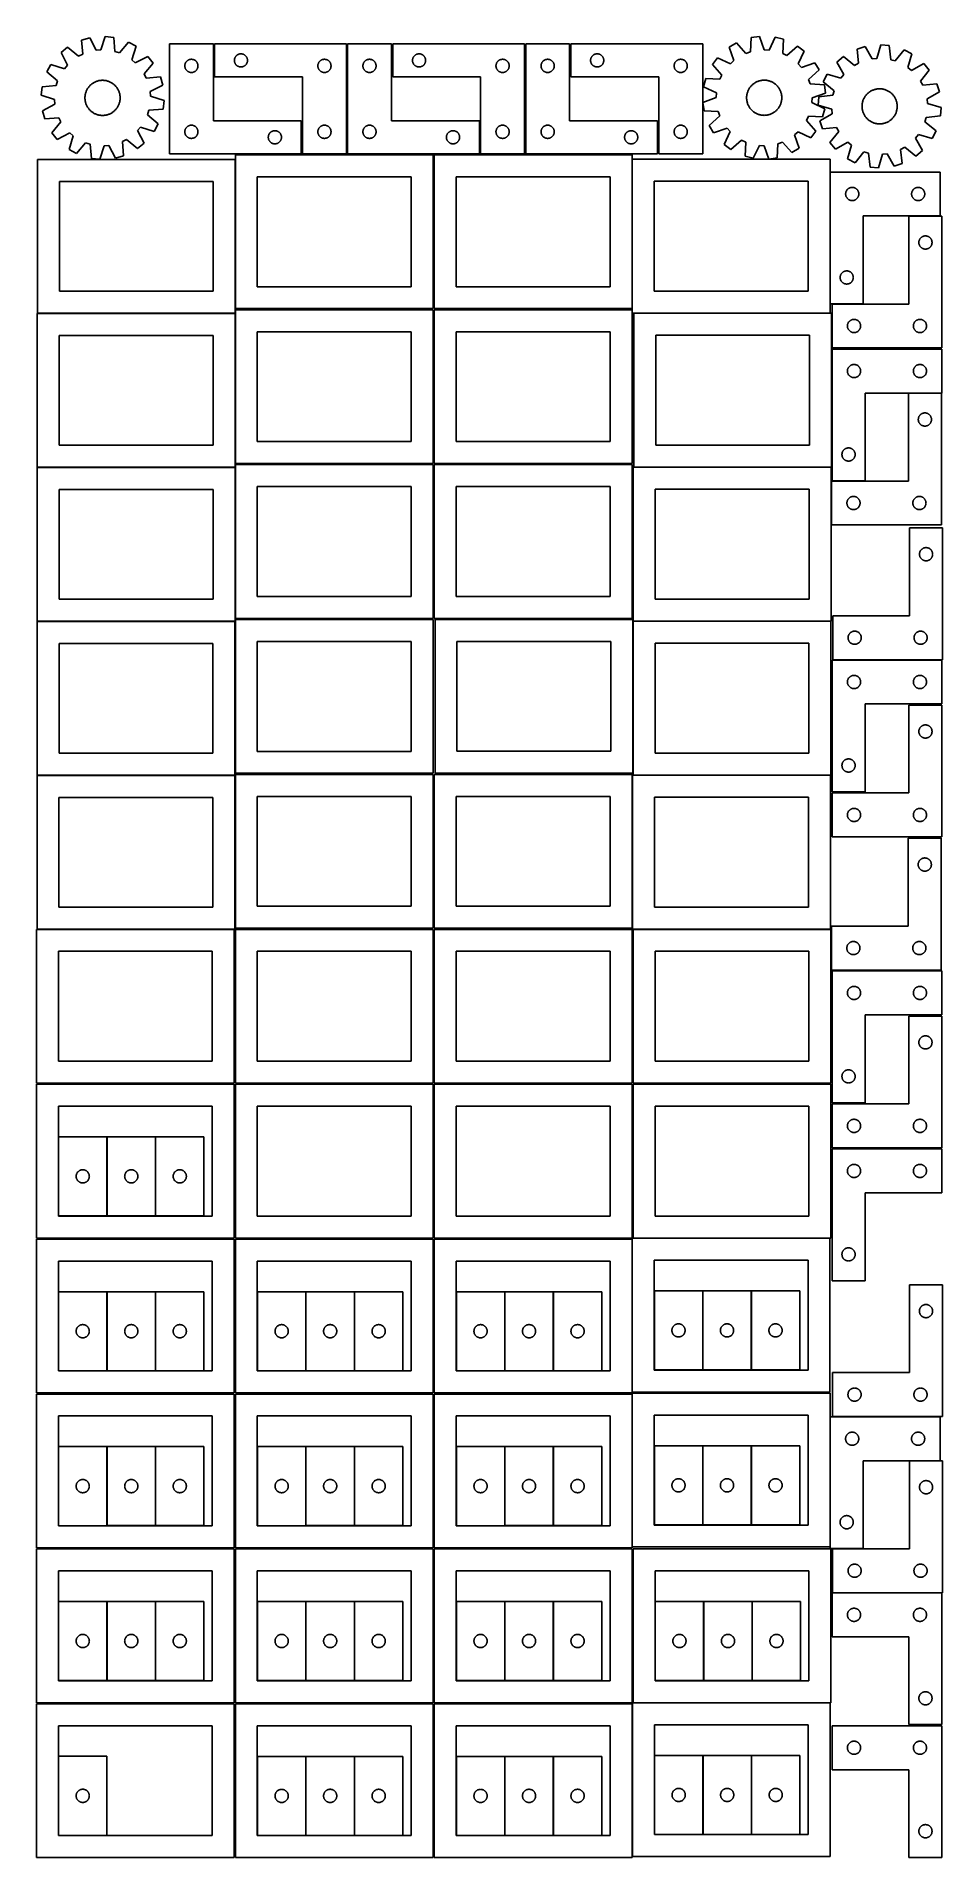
# Model space of a CAD drawing. Header units: millimetres. Extents: x 7 to 1243, y 7 to 2493.
import ezdxf

# ---------------------------------------------------------------- set-up
doc = ezdxf.new("R2010")
doc.units = ezdxf.units.MM
doc.layers.add('CUT', color=7, linetype='CONTINUOUS', true_color=0x000000)

msp = doc.modelspace()

# ---------------------------------------------------------------- linework, layer by layer
at = {"layer": 'CUT'}
for p, q in [((79.251155, 2491.733701), (68.15963, 2488.561393)), ((68.15963, 2488.561393), (69.684459, 2469.245148)), ((88.170765, 2474.532453), (79.251155, 2491.733701)), ((100.562118, 2493.489962), (94.57887, 2475.060552)), ((112.023341, 2492.17625), (100.562118, 2493.489962)), ((113.681354, 2472.870981), (112.023341, 2492.17625)), ((982.201469, 2491.828088), (981.129178, 2472.481445)), ((993.617623, 2493.488478), (982.201469, 2491.828088)), ((1000.156546, 2475.248826), (993.617623, 2493.488478)), ((1014.972017, 2492.378758), (1006.577709, 2474.915139)), ((1026.154572, 2489.543986), (1014.972017, 2492.378758)), ((1025.215736, 2470.190407), (1026.154572, 2489.543986)), ((49.142959, 2478.783467), (40.109716, 2471.608093)), ((40.109716, 2471.608093), (48.910481, 2454.345736)), ((63.966238, 2466.304972), (49.142959, 2478.783467)), ((69.684459, 2469.245148), (63.966238, 2466.304972)), ((94.57887, 2475.060552), (88.170765, 2474.532453)), ((119.803765, 2470.906606), (113.681354, 2472.870981)), ((132.384195, 2485.643471), (119.803765, 2470.906606)), ((142.470249, 2480.04374), (132.384195, 2485.643471)), ((136.614247, 2461.573503), (142.470249, 2480.04374)), ((158.781239, 2466.216477), (141.518883, 2457.415711)), ((165.956613, 2457.183234), (158.781239, 2466.216477)), ((248.041929, 2483.251528), (188.041929, 2483.251528)), ((188.041929, 2483.251528), (188.041929, 2333.251528)), ((216.286116, 2462.078596), (216.867193, 2462.174532)), ((216.867193, 2462.174532), (217.4533, 2462.232259)), ((217.4533, 2462.232259), (218.041929, 2462.251528)), ((218.041929, 2462.251528), (218.630557, 2462.232259)), ((218.630557, 2462.232259), (219.216664, 2462.174532)), ((219.216664, 2462.174532), (219.797742, 2462.078596)), ((248.041929, 2378.251528), (248.041929, 2483.251528)), ((429.680781, 2483.251532), (249.680781, 2483.251532)), ((249.680781, 2483.251532), (249.680781, 2438.251532)), ((276.757777, 2461.926268), (276.853713, 2462.507345)), ((276.853713, 2462.507345), (276.987448, 2463.080903)), ((276.987448, 2463.080903), (277.158409, 2463.644487)), ((277.158409, 2463.644487), (277.365865, 2464.195683)), ((277.365865, 2464.195683), (277.608926, 2464.73213)), ((277.608926, 2464.73213), (277.886552, 2465.251532)), ((277.886552, 2465.251532), (278.197554, 2465.751664)), ((278.197554, 2465.751664), (278.5406, 2466.230385)), ((278.5406, 2466.230385), (278.914222, 2466.685644)), ((278.914222, 2466.685644), (279.31682, 2467.115493)), ((279.31682, 2467.115493), (279.746668, 2467.51809)), ((279.746668, 2467.51809), (280.201928, 2467.891712)), ((280.201928, 2467.891712), (280.680648, 2468.234758)), ((280.680648, 2468.234758), (281.180781, 2468.54576)), ((281.180781, 2468.54576), (281.700182, 2468.823387)), ((281.700182, 2468.823387), (282.23663, 2469.066448)), ((282.23663, 2469.066448), (282.787825, 2469.273903)), ((282.787825, 2469.273903), (283.351409, 2469.444864)), ((283.351409, 2469.444864), (283.924968, 2469.578599)), ((283.924968, 2469.578599), (284.506045, 2469.674536)), ((284.506045, 2469.674536), (285.092152, 2469.732262)), ((285.092152, 2469.732262), (285.680781, 2469.751532)), ((285.680781, 2469.751532), (286.269409, 2469.732262)), ((286.269409, 2469.732262), (286.855516, 2469.674536)), ((286.855516, 2469.674536), (287.436593, 2469.578599)), ((287.436593, 2469.578599), (288.010152, 2469.444864)), ((288.010152, 2469.444864), (288.573736, 2469.273903)), ((288.573736, 2469.273903), (289.124931, 2469.066448)), ((289.124931, 2469.066448), (289.661379, 2468.823387)), ((289.661379, 2468.823387), (290.180781, 2468.54576)), ((290.180781, 2468.54576), (290.680913, 2468.234758)), ((290.680913, 2468.234758), (291.159633, 2467.891712)), ((291.159633, 2467.891712), (291.614893, 2467.51809)), ((291.614893, 2467.51809), (292.044742, 2467.115493)), ((292.044742, 2467.115493), (292.447339, 2466.685644)), ((292.447339, 2466.685644), (292.820961, 2466.230385)), ((292.820961, 2466.230385), (293.164007, 2465.751664)), ((293.164007, 2465.751664), (293.475009, 2465.251532)), ((293.475009, 2465.251532), (293.752635, 2464.73213)), ((293.752635, 2464.73213), (293.995696, 2464.195683)), ((293.995696, 2464.195683), (294.203152, 2463.644487)), ((294.203152, 2463.644487), (294.374113, 2463.080903)), ((294.374113, 2463.080903), (294.507848, 2462.507345)), ((294.507848, 2462.507345), (294.603784, 2461.926268)), ((397.924968, 2462.078599), (398.506045, 2462.174536)), ((398.506045, 2462.174536), (399.092152, 2462.232262)), ((399.092152, 2462.232262), (399.680781, 2462.251532)), ((399.680781, 2462.251532), (400.269409, 2462.232262)), ((400.269409, 2462.232262), (400.855516, 2462.174536)), ((400.855516, 2462.174536), (401.436593, 2462.078599)), ((429.680781, 2333.251532), (429.680781, 2483.251532)), ((491.201719, 2483.251528), (431.201719, 2483.251528)), ((431.201719, 2483.251528), (431.201719, 2333.251528)), ((459.445906, 2462.078596), (460.026983, 2462.174532)), ((460.026983, 2462.174532), (460.613091, 2462.232259)), ((460.613091, 2462.232259), (461.201719, 2462.251528)), ((461.201719, 2462.251528), (461.790347, 2462.232259)), ((461.790347, 2462.232259), (462.376454, 2462.174532)), ((462.376454, 2462.174532), (462.957532, 2462.078596)), ((491.201719, 2378.251528), (491.201719, 2483.251528)), ((672.84051, 2483.251532), (492.84051, 2483.251532)), ((492.84051, 2483.251532), (492.84051, 2438.251532)), ((519.917506, 2461.926268), (520.013442, 2462.507345)), ((520.013442, 2462.507345), (520.147177, 2463.080903)), ((520.147177, 2463.080903), (520.318138, 2463.644487)), ((520.318138, 2463.644487), (520.525594, 2464.195683)), ((520.525594, 2464.195683), (520.768655, 2464.73213)), ((520.768655, 2464.73213), (521.046281, 2465.251532)), ((521.046281, 2465.251532), (521.357283, 2465.751664)), ((521.357283, 2465.751664), (521.700329, 2466.230385)), ((521.700329, 2466.230385), (522.073951, 2466.685644)), ((522.073951, 2466.685644), (522.476549, 2467.115493)), ((522.476549, 2467.115493), (522.906397, 2467.51809)), ((522.906397, 2467.51809), (523.361657, 2467.891712)), ((523.361657, 2467.891712), (523.840377, 2468.234758)), ((523.840377, 2468.234758), (524.34051, 2468.54576)), ((524.34051, 2468.54576), (524.859911, 2468.823387)), ((524.859911, 2468.823387), (525.396359, 2469.066448)), ((525.396359, 2469.066448), (525.947554, 2469.273903)), ((525.947554, 2469.273903), (526.511138, 2469.444864)), ((526.511138, 2469.444864), (527.084697, 2469.578599)), ((527.084697, 2469.578599), (527.665774, 2469.674536)), ((527.665774, 2469.674536), (528.251881, 2469.732262)), ((528.251881, 2469.732262), (528.84051, 2469.751532)), ((528.84051, 2469.751532), (529.429138, 2469.732262)), ((529.429138, 2469.732262), (530.015245, 2469.674536)), ((530.015245, 2469.674536), (530.596322, 2469.578599)), ((530.596322, 2469.578599), (531.169881, 2469.444864)), ((531.169881, 2469.444864), (531.733465, 2469.273903)), ((531.733465, 2469.273903), (532.28466, 2469.066448)), ((532.28466, 2469.066448), (532.821108, 2468.823387)), ((532.821108, 2468.823387), (533.34051, 2468.54576)), ((533.34051, 2468.54576), (533.840642, 2468.234758)), ((533.840642, 2468.234758), (534.319362, 2467.891712)), ((534.319362, 2467.891712), (534.774622, 2467.51809)), ((534.774622, 2467.51809), (535.204471, 2467.115493)), ((535.204471, 2467.115493), (535.607068, 2466.685644)), ((535.607068, 2466.685644), (535.98069, 2466.230385)), ((535.98069, 2466.230385), (536.323736, 2465.751664)), ((536.323736, 2465.751664), (536.634738, 2465.251532)), ((536.634738, 2465.251532), (536.912364, 2464.73213)), ((536.912364, 2464.73213), (537.155425, 2464.195683)), ((537.155425, 2464.195683), (537.362881, 2463.644487)), ((537.362881, 2463.644487), (537.533842, 2463.080903)), ((537.533842, 2463.080903), (537.667577, 2462.507345)), ((537.667577, 2462.507345), (537.763513, 2461.926268)), ((641.084697, 2462.078599), (641.665774, 2462.174536)), ((641.665774, 2462.174536), (642.251881, 2462.232262)), ((642.251881, 2462.232262), (642.84051, 2462.251532)), ((642.84051, 2462.251532), (643.429138, 2462.232262)), ((643.429138, 2462.232262), (644.015245, 2462.174536)), ((644.015245, 2462.174536), (644.596322, 2462.078599)), ((672.84051, 2333.251532), (672.84051, 2483.251532)), ((734.361509, 2483.251528), (674.361509, 2483.251528)), ((674.361509, 2483.251528), (674.361509, 2333.251528)), ((702.605696, 2462.078596), (703.186773, 2462.174532)), ((703.186773, 2462.174532), (703.772881, 2462.232259)), ((703.772881, 2462.232259), (704.361509, 2462.251528)), ((704.361509, 2462.251528), (704.950137, 2462.232259)), ((704.950137, 2462.232259), (705.536244, 2462.174532)), ((705.536244, 2462.174532), (706.117322, 2462.078596)), ((734.361509, 2378.251528), (734.361509, 2483.251528)), ((916.0003, 2483.251532), (736.0003, 2483.251532)), ((736.0003, 2483.251532), (736.0003, 2438.251532)), ((763.077296, 2461.926268), (763.173232, 2462.507345)), ((763.173232, 2462.507345), (763.306967, 2463.080903)), ((763.306967, 2463.080903), (763.477928, 2463.644487)), ((763.477928, 2463.644487), (763.685384, 2464.195683)), ((763.685384, 2464.195683), (763.928445, 2464.73213)), ((763.928445, 2464.73213), (764.206071, 2465.251532)), ((764.206071, 2465.251532), (764.517073, 2465.751664)), ((764.517073, 2465.751664), (764.86012, 2466.230385)), ((764.86012, 2466.230385), (765.233741, 2466.685644)), ((765.233741, 2466.685644), (765.636339, 2467.115493)), ((765.636339, 2467.115493), (766.066187, 2467.51809)), ((766.066187, 2467.51809), (766.521447, 2467.891712)), ((766.521447, 2467.891712), (767.000167, 2468.234758)), ((767.000167, 2468.234758), (767.5003, 2468.54576)), ((767.5003, 2468.54576), (768.019701, 2468.823387)), ((768.019701, 2468.823387), (768.556149, 2469.066448)), ((768.556149, 2469.066448), (769.107344, 2469.273903)), ((769.107344, 2469.273903), (769.670928, 2469.444864)), ((769.670928, 2469.444864), (770.244487, 2469.578599)), ((770.244487, 2469.578599), (770.825564, 2469.674536)), ((770.825564, 2469.674536), (771.411671, 2469.732262)), ((771.411671, 2469.732262), (772.0003, 2469.751532)), ((772.0003, 2469.751532), (772.588928, 2469.732262)), ((772.588928, 2469.732262), (773.175035, 2469.674536)), ((773.175035, 2469.674536), (773.756112, 2469.578599)), ((773.756112, 2469.578599), (774.329671, 2469.444864)), ((774.329671, 2469.444864), (774.893255, 2469.273903)), ((774.893255, 2469.273903), (775.44445, 2469.066448)), ((775.44445, 2469.066448), (775.980898, 2468.823387)), ((775.980898, 2468.823387), (776.5003, 2468.54576)), ((776.5003, 2468.54576), (777.000432, 2468.234758)), ((777.000432, 2468.234758), (777.479152, 2467.891712)), ((777.479152, 2467.891712), (777.934412, 2467.51809)), ((777.934412, 2467.51809), (778.364261, 2467.115493)), ((778.364261, 2467.115493), (778.766858, 2466.685644)), ((778.766858, 2466.685644), (779.14048, 2466.230385)), ((779.14048, 2466.230385), (779.483526, 2465.751664)), ((779.483526, 2465.751664), (779.794528, 2465.251532)), ((779.794528, 2465.251532), (780.072154, 2464.73213)), ((780.072154, 2464.73213), (780.315215, 2464.195683)), ((780.315215, 2464.195683), (780.522671, 2463.644487)), ((780.522671, 2463.644487), (780.693632, 2463.080903)), ((780.693632, 2463.080903), (780.827367, 2462.507345)), ((780.827367, 2462.507345), (780.923303, 2461.926268)), ((884.244487, 2462.078599), (884.825564, 2462.174536)), ((884.825564, 2462.174536), (885.411671, 2462.232262)), ((885.411671, 2462.232262), (886.0003, 2462.251532)), ((886.0003, 2462.251532), (886.588928, 2462.232262)), ((886.588928, 2462.232262), (887.175035, 2462.174536)), ((887.175035, 2462.174536), (887.756112, 2462.078599)), ((916.0003, 2333.251532), (916.0003, 2483.251532)), ((936.251636, 2464.463443), (929.353269, 2455.21693)), ((953.772735, 2456.189778), (936.251636, 2464.463443)), ((962.04791, 2484.681363), (952.136163, 2478.778589)), ((952.136163, 2478.778589), (958.549135, 2460.494273)), ((975.0691, 2470.332459), (962.04791, 2484.681363)), ((981.129178, 2472.481445), (975.0691, 2470.332459)), ((1006.577709, 2474.915139), (1000.156546, 2475.248826)), ((1031.020421, 2467.424847), (1025.215736, 2470.190407)), ((1045.458788, 2480.346766), (1031.020421, 2467.424847)), ((1054.705301, 2473.448399), (1045.458788, 2480.346766)), ((1046.431635, 2455.927301), (1054.705301, 2473.448399)), ((1108.029519, 2465.865458), (1099.19845, 2458.442677)), ((1123.192682, 2453.802252), (1108.029519, 2465.865458)), ((1137.767535, 2479.644516), (1126.768116, 2476.166265)), ((1126.768116, 2476.166265), (1128.827288, 2456.899656)), ((1147.160082, 2462.696876), (1137.767535, 2479.644516)), ((1153.551104, 2463.402234), (1147.160082, 2462.696876)), ((1159.021689, 2481.99027), (1153.551104, 2463.402234)), ((1170.514897, 2480.99446), (1159.021689, 2481.99027)), ((1172.706897, 2461.742511), (1170.514897, 2480.99446)), ((1191.048856, 2475.028042), (1178.88136, 2459.948438)), ((1201.286115, 2469.709773), (1191.048856, 2475.028042)), ((1195.943858, 2451.084449), (1201.286115, 2469.709773)), ((26.282453, 2455.297102), (20.682722, 2445.211049)), ((20.682722, 2445.211049), (35.419587, 2432.630618)), ((44.75269, 2449.4411), (26.282453, 2455.297102)), ((48.910481, 2454.345736), (44.75269, 2449.4411)), ((141.518883, 2457.415711), (136.614247, 2461.573503)), ((153.478119, 2442.359955), (165.956613, 2457.183234)), ((156.418294, 2436.641734), (153.478119, 2442.359955)), ((175.734539, 2438.166563), (156.418294, 2436.641734)), ((178.906848, 2427.075038), (175.734539, 2438.166563)), ((209.041929, 2453.251528), (209.061198, 2453.840156)), ((209.061198, 2452.6629), (209.041929, 2453.251528)), ((209.061198, 2453.840156), (209.118925, 2454.426264)), ((209.118925, 2452.076793), (209.061198, 2452.6629)), ((209.118925, 2454.426264), (209.214861, 2455.007341)), ((209.214861, 2451.495715), (209.118925, 2452.076793)), ((209.214861, 2455.007341), (209.348596, 2455.5809)), ((209.348596, 2450.922157), (209.214861, 2451.495715)), ((209.348596, 2455.5809), (209.519557, 2456.144483)), ((209.519557, 2450.358573), (209.348596, 2450.922157)), ((209.519557, 2456.144483), (209.727013, 2456.695679)), ((209.727013, 2449.807377), (209.519557, 2450.358573)), ((209.727013, 2456.695679), (209.970074, 2457.232127)), ((209.970074, 2449.27093), (209.727013, 2449.807377)), ((209.970074, 2457.232127), (210.2477, 2457.751528)), ((210.2477, 2448.751528), (209.970074, 2449.27093)), ((210.2477, 2457.751528), (210.558702, 2458.25166)), ((210.558702, 2448.251396), (210.2477, 2448.751528)), ((210.558702, 2458.25166), (210.901749, 2458.730381)), ((210.901749, 2447.772675), (210.558702, 2448.251396)), ((210.901749, 2458.730381), (211.27537, 2459.185641)), ((211.27537, 2447.317416), (210.901749, 2447.772675)), ((211.27537, 2459.185641), (211.677968, 2459.615489)), ((211.677968, 2446.887567), (211.27537, 2447.317416)), ((211.677968, 2459.615489), (212.107816, 2460.018087)), ((212.107816, 2446.48497), (211.677968, 2446.887567)), ((212.107816, 2460.018087), (212.563076, 2460.391708)), ((212.563076, 2446.111348), (212.107816, 2446.48497)), ((212.563076, 2460.391708), (213.041797, 2460.734755)), ((213.041797, 2445.768302), (212.563076, 2446.111348)), ((213.041797, 2460.734755), (213.541929, 2461.045757)), ((213.541929, 2445.4573), (213.041797, 2445.768302)), ((213.541929, 2461.045757), (214.06133, 2461.323383)), ((214.06133, 2445.179674), (213.541929, 2445.4573)), ((214.06133, 2461.323383), (214.597778, 2461.566444)), ((214.597778, 2444.936613), (214.06133, 2445.179674)), ((214.597778, 2461.566444), (215.148973, 2461.773899)), ((215.148973, 2444.729157), (214.597778, 2444.936613)), ((215.148973, 2461.773899), (215.712557, 2461.944861)), ((215.712557, 2444.558196), (215.148973, 2444.729157)), ((215.712557, 2461.944861), (216.286116, 2462.078596)), ((216.286116, 2444.424461), (215.712557, 2444.558196)), ((216.867193, 2444.328525), (216.286116, 2444.424461)), ((217.4533, 2444.270798), (216.867193, 2444.328525)), ((218.041929, 2444.251528), (217.4533, 2444.270798)), ((218.630557, 2444.270798), (218.041929, 2444.251528)), ((219.216664, 2444.328525), (218.630557, 2444.270798)), ((219.797742, 2444.424461), (219.216664, 2444.328525)), ((219.797742, 2462.078596), (220.3713, 2461.944861)), ((220.3713, 2444.558196), (219.797742, 2444.424461)), ((220.3713, 2461.944861), (220.934884, 2461.773899)), ((220.934884, 2444.729157), (220.3713, 2444.558196)), ((220.934884, 2461.773899), (221.48608, 2461.566444)), ((221.48608, 2444.936613), (220.934884, 2444.729157)), ((221.48608, 2461.566444), (222.022527, 2461.323383)), ((222.022527, 2445.179674), (221.48608, 2444.936613)), ((222.022527, 2461.323383), (222.541929, 2461.045757)), ((222.541929, 2445.4573), (222.022527, 2445.179674)), ((222.541929, 2461.045757), (223.042061, 2460.734755)), ((223.042061, 2445.768302), (222.541929, 2445.4573)), ((223.042061, 2460.734755), (223.520781, 2460.391708)), ((223.520781, 2446.111348), (223.042061, 2445.768302)), ((223.520781, 2460.391708), (223.976041, 2460.018087)), ((223.976041, 2446.48497), (223.520781, 2446.111348)), ((223.976041, 2460.018087), (224.40589, 2459.615489)), ((224.40589, 2446.887567), (223.976041, 2446.48497)), ((224.40589, 2459.615489), (224.808487, 2459.185641)), ((224.808487, 2447.317416), (224.40589, 2446.887567)), ((224.808487, 2459.185641), (225.182109, 2458.730381)), ((225.182109, 2447.772675), (224.808487, 2447.317416)), ((225.182109, 2458.730381), (225.525155, 2458.25166)), ((225.525155, 2448.251396), (225.182109, 2447.772675)), ((225.525155, 2458.25166), (225.836157, 2457.751528)), ((225.836157, 2448.751528), (225.525155, 2448.251396)), ((225.836157, 2457.751528), (226.113783, 2457.232127)), ((226.113783, 2449.27093), (225.836157, 2448.751528)), ((226.113783, 2457.232127), (226.356844, 2456.695679)), ((226.356844, 2449.807377), (226.113783, 2449.27093)), ((226.356844, 2456.695679), (226.5643, 2456.144483)), ((226.5643, 2450.358573), (226.356844, 2449.807377)), ((226.5643, 2456.144483), (226.735261, 2455.5809)), ((226.735261, 2450.922157), (226.5643, 2450.358573)), ((226.735261, 2455.5809), (226.868996, 2455.007341)), ((226.868996, 2451.495715), (226.735261, 2450.922157)), ((226.868996, 2455.007341), (226.964932, 2454.426264)), ((226.964932, 2452.076793), (226.868996, 2451.495715)), ((226.964932, 2454.426264), (227.022659, 2453.840156)), ((227.022659, 2452.6629), (226.964932, 2452.076793)), ((227.022659, 2453.840156), (227.041929, 2453.251528)), ((227.041929, 2453.251528), (227.022659, 2452.6629)), ((249.680781, 2438.251532), (369.680781, 2438.251532)), ((276.680781, 2460.751532), (276.70005, 2461.34016)), ((276.70005, 2460.162904), (276.680781, 2460.751532)), ((276.70005, 2461.34016), (276.757777, 2461.926268)), ((276.757777, 2459.576796), (276.70005, 2460.162904)), ((276.853713, 2458.995719), (276.757777, 2459.576796)), ((276.987448, 2458.42216), (276.853713, 2458.995719)), ((277.158409, 2457.858577), (276.987448, 2458.42216)), ((277.365865, 2457.307381), (277.158409, 2457.858577)), ((277.608926, 2456.770934), (277.365865, 2457.307381)), ((277.886552, 2456.251532), (277.608926, 2456.770934)), ((278.197554, 2455.7514), (277.886552, 2456.251532)), ((278.5406, 2455.272679), (278.197554, 2455.7514)), ((278.914222, 2454.81742), (278.5406, 2455.272679)), ((279.31682, 2454.387571), (278.914222, 2454.81742)), ((279.746668, 2453.984974), (279.31682, 2454.387571)), ((280.201928, 2453.611352), (279.746668, 2453.984974)), ((280.680648, 2453.268305), (280.201928, 2453.611352)), ((281.180781, 2452.957303), (280.680648, 2453.268305)), ((281.700182, 2452.679677), (281.180781, 2452.957303)), ((282.23663, 2452.436616), (281.700182, 2452.679677)), ((282.787825, 2452.229161), (282.23663, 2452.436616)), ((283.351409, 2452.058199), (282.787825, 2452.229161)), ((283.924968, 2451.924464), (283.351409, 2452.058199)), ((284.506045, 2451.828528), (283.924968, 2451.924464)), ((285.092152, 2451.770802), (284.506045, 2451.828528)), ((285.680781, 2451.751532), (285.092152, 2451.770802)), ((286.269409, 2451.770802), (285.680781, 2451.751532)), ((286.855516, 2451.828528), (286.269409, 2451.770802)), ((287.436593, 2451.924464), (286.855516, 2451.828528)), ((288.010152, 2452.058199), (287.436593, 2451.924464)), ((288.573736, 2452.229161), (288.010152, 2452.058199)), ((289.124931, 2452.436616), (288.573736, 2452.229161)), ((289.661379, 2452.679677), (289.124931, 2452.436616)), ((290.180781, 2452.957303), (289.661379, 2452.679677)), ((290.680913, 2453.268305), (290.180781, 2452.957303)), ((291.159633, 2453.611352), (290.680913, 2453.268305)), ((291.614893, 2453.984974), (291.159633, 2453.611352)), ((292.044742, 2454.387571), (291.614893, 2453.984974)), ((292.447339, 2454.81742), (292.044742, 2454.387571)), ((292.820961, 2455.272679), (292.447339, 2454.81742)), ((293.164007, 2455.7514), (292.820961, 2455.272679)), ((293.475009, 2456.251532), (293.164007, 2455.7514)), ((293.752635, 2456.770934), (293.475009, 2456.251532)), ((293.995696, 2457.307381), (293.752635, 2456.770934)), ((294.203152, 2457.858577), (293.995696, 2457.307381)), ((294.374113, 2458.42216), (294.203152, 2457.858577)), ((294.507848, 2458.995719), (294.374113, 2458.42216)), ((294.603784, 2459.576796), (294.507848, 2458.995719)), ((294.603784, 2461.926268), (294.661511, 2461.34016)), ((294.661511, 2460.162904), (294.603784, 2459.576796)), ((294.661511, 2461.34016), (294.680781, 2460.751532)), ((294.680781, 2460.751532), (294.661511, 2460.162904)), ((369.680781, 2438.251532), (369.680781, 2333.251532)), ((390.680781, 2453.251532), (390.70005, 2453.84016)), ((390.70005, 2452.662904), (390.680781, 2453.251532)), ((390.70005, 2453.84016), (390.757777, 2454.426268)), ((390.757777, 2452.076796), (390.70005, 2452.662904)), ((390.757777, 2454.426268), (390.853713, 2455.007345)), ((390.853713, 2451.495719), (390.757777, 2452.076796)), ((390.853713, 2455.007345), (390.987448, 2455.580903)), ((390.987448, 2450.92216), (390.853713, 2451.495719)), ((390.987448, 2455.580903), (391.158409, 2456.144487)), ((391.158409, 2450.358577), (390.987448, 2450.92216)), ((391.158409, 2456.144487), (391.365865, 2456.695683)), ((391.365865, 2449.807381), (391.158409, 2450.358577)), ((391.365865, 2456.695683), (391.608926, 2457.23213)), ((391.608926, 2449.270934), (391.365865, 2449.807381)), ((391.608926, 2457.23213), (391.886552, 2457.751532)), ((391.886552, 2448.751532), (391.608926, 2449.270934)), ((391.886552, 2457.751532), (392.197554, 2458.251664)), ((392.197554, 2448.2514), (391.886552, 2448.751532)), ((392.197554, 2458.251664), (392.5406, 2458.730385)), ((392.5406, 2447.772679), (392.197554, 2448.2514)), ((392.5406, 2458.730385), (392.914222, 2459.185644)), ((392.914222, 2447.31742), (392.5406, 2447.772679)), ((392.914222, 2459.185644), (393.31682, 2459.615493)), ((393.31682, 2446.887571), (392.914222, 2447.31742)), ((393.31682, 2459.615493), (393.746668, 2460.01809)), ((393.746668, 2446.484974), (393.31682, 2446.887571)), ((393.746668, 2460.01809), (394.201928, 2460.391712)), ((394.201928, 2446.111352), (393.746668, 2446.484974)), ((394.201928, 2460.391712), (394.680648, 2460.734758)), ((394.680648, 2445.768305), (394.201928, 2446.111352)), ((394.680648, 2460.734758), (395.180781, 2461.04576)), ((395.180781, 2445.457303), (394.680648, 2445.768305)), ((395.180781, 2461.04576), (395.700182, 2461.323387)), ((395.700182, 2445.179677), (395.180781, 2445.457303)), ((395.700182, 2461.323387), (396.23663, 2461.566448)), ((396.23663, 2444.936616), (395.700182, 2445.179677)), ((396.23663, 2461.566448), (396.787825, 2461.773903)), ((396.787825, 2444.729161), (396.23663, 2444.936616)), ((396.787825, 2461.773903), (397.351409, 2461.944864)), ((397.351409, 2444.558199), (396.787825, 2444.729161)), ((397.351409, 2461.944864), (397.924968, 2462.078599)), ((397.924968, 2444.424464), (397.351409, 2444.558199)), ((398.506045, 2444.328528), (397.924968, 2444.424464)), ((399.092152, 2444.270802), (398.506045, 2444.328528)), ((399.680781, 2444.251532), (399.092152, 2444.270802)), ((400.269409, 2444.270802), (399.680781, 2444.251532)), ((400.855516, 2444.328528), (400.269409, 2444.270802)), ((401.436593, 2444.424464), (400.855516, 2444.328528)), ((401.436593, 2462.078599), (402.010152, 2461.944864)), ((402.010152, 2444.558199), (401.436593, 2444.424464)), ((402.010152, 2461.944864), (402.573736, 2461.773903)), ((402.573736, 2444.729161), (402.010152, 2444.558199)), ((402.573736, 2461.773903), (403.124931, 2461.566448)), ((403.124931, 2444.936616), (402.573736, 2444.729161)), ((403.124931, 2461.566448), (403.661379, 2461.323387)), ((403.661379, 2445.179677), (403.124931, 2444.936616)), ((403.661379, 2461.323387), (404.180781, 2461.04576)), ((404.180781, 2445.457303), (403.661379, 2445.179677)), ((404.180781, 2461.04576), (404.680913, 2460.734758)), ((404.680913, 2445.768305), (404.180781, 2445.457303)), ((404.680913, 2460.734758), (405.159633, 2460.391712)), ((405.159633, 2446.111352), (404.680913, 2445.768305)), ((405.159633, 2460.391712), (405.614893, 2460.01809)), ((405.614893, 2446.484974), (405.159633, 2446.111352)), ((405.614893, 2460.01809), (406.044742, 2459.615493)), ((406.044742, 2446.887571), (405.614893, 2446.484974)), ((406.044742, 2459.615493), (406.447339, 2459.185644)), ((406.447339, 2447.31742), (406.044742, 2446.887571)), ((406.447339, 2459.185644), (406.820961, 2458.730385)), ((406.820961, 2447.772679), (406.447339, 2447.31742)), ((406.820961, 2458.730385), (407.164007, 2458.251664)), ((407.164007, 2448.2514), (406.820961, 2447.772679)), ((407.164007, 2458.251664), (407.475009, 2457.751532)), ((407.475009, 2448.751532), (407.164007, 2448.2514)), ((407.475009, 2457.751532), (407.752635, 2457.23213)), ((407.752635, 2449.270934), (407.475009, 2448.751532)), ((407.752635, 2457.23213), (407.995696, 2456.695683)), ((407.995696, 2449.807381), (407.752635, 2449.270934)), ((407.995696, 2456.695683), (408.203152, 2456.144487)), ((408.203152, 2450.358577), (407.995696, 2449.807381)), ((408.203152, 2456.144487), (408.374113, 2455.580903)), ((408.374113, 2450.92216), (408.203152, 2450.358577)), ((408.374113, 2455.580903), (408.507848, 2455.007345)), ((408.507848, 2451.495719), (408.374113, 2450.92216)), ((408.507848, 2455.007345), (408.603784, 2454.426268)), ((408.603784, 2452.076796), (408.507848, 2451.495719)), ((408.603784, 2454.426268), (408.661511, 2453.84016)), ((408.661511, 2452.662904), (408.603784, 2452.076796)), ((408.661511, 2453.84016), (408.680781, 2453.251532)), ((408.680781, 2453.251532), (408.661511, 2452.662904)), ((452.201719, 2453.251528), (452.220988, 2453.840156)), ((452.220988, 2452.6629), (452.201719, 2453.251528)), ((452.220988, 2453.840156), (452.278715, 2454.426264)), ((452.278715, 2452.076793), (452.220988, 2452.6629)), ((452.278715, 2454.426264), (452.374651, 2455.007341)), ((452.374651, 2451.495715), (452.278715, 2452.076793)), ((452.374651, 2455.007341), (452.508386, 2455.5809)), ((452.508386, 2450.922157), (452.374651, 2451.495715)), ((452.508386, 2455.5809), (452.679348, 2456.144483)), ((452.679348, 2450.358573), (452.508386, 2450.922157)), ((452.679348, 2456.144483), (452.886803, 2456.695679)), ((452.886803, 2449.807377), (452.679348, 2450.358573)), ((452.886803, 2456.695679), (453.129864, 2457.232127)), ((453.129864, 2449.27093), (452.886803, 2449.807377)), ((453.129864, 2457.232127), (453.40749, 2457.751528)), ((453.40749, 2448.751528), (453.129864, 2449.27093)), ((453.40749, 2457.751528), (453.718492, 2458.25166)), ((453.718492, 2448.251396), (453.40749, 2448.751528)), ((453.718492, 2458.25166), (454.061539, 2458.730381)), ((454.061539, 2447.772675), (453.718492, 2448.251396)), ((454.061539, 2458.730381), (454.43516, 2459.185641)), ((454.43516, 2447.317416), (454.061539, 2447.772675)), ((454.43516, 2459.185641), (454.837758, 2459.615489)), ((454.837758, 2446.887567), (454.43516, 2447.317416)), ((454.837758, 2459.615489), (455.267606, 2460.018087)), ((455.267606, 2446.48497), (454.837758, 2446.887567)), ((455.267606, 2460.018087), (455.722866, 2460.391708)), ((455.722866, 2446.111348), (455.267606, 2446.48497)), ((455.722866, 2460.391708), (456.201587, 2460.734755)), ((456.201587, 2445.768302), (455.722866, 2446.111348)), ((456.201587, 2460.734755), (456.701719, 2461.045757)), ((456.701719, 2445.4573), (456.201587, 2445.768302)), ((456.701719, 2461.045757), (457.22112, 2461.323383)), ((457.22112, 2445.179674), (456.701719, 2445.4573)), ((457.22112, 2461.323383), (457.757568, 2461.566444)), ((457.757568, 2444.936613), (457.22112, 2445.179674)), ((457.757568, 2461.566444), (458.308763, 2461.773899)), ((458.308763, 2444.729157), (457.757568, 2444.936613)), ((458.308763, 2461.773899), (458.872347, 2461.944861)), ((458.872347, 2444.558196), (458.308763, 2444.729157)), ((458.872347, 2461.944861), (459.445906, 2462.078596)), ((459.445906, 2444.424461), (458.872347, 2444.558196)), ((460.026983, 2444.328525), (459.445906, 2444.424461)), ((460.613091, 2444.270798), (460.026983, 2444.328525)), ((461.201719, 2444.251528), (460.613091, 2444.270798)), ((461.790347, 2444.270798), (461.201719, 2444.251528)), ((462.376454, 2444.328525), (461.790347, 2444.270798)), ((462.957532, 2444.424461), (462.376454, 2444.328525)), ((462.957532, 2462.078596), (463.53109, 2461.944861)), ((463.53109, 2444.558196), (462.957532, 2444.424461)), ((463.53109, 2461.944861), (464.094674, 2461.773899)), ((464.094674, 2444.729157), (463.53109, 2444.558196)), ((464.094674, 2461.773899), (464.64587, 2461.566444)), ((464.64587, 2444.936613), (464.094674, 2444.729157)), ((464.64587, 2461.566444), (465.182317, 2461.323383)), ((465.182317, 2445.179674), (464.64587, 2444.936613)), ((465.182317, 2461.323383), (465.701719, 2461.045757)), ((465.701719, 2445.4573), (465.182317, 2445.179674)), ((465.701719, 2461.045757), (466.201851, 2460.734755)), ((466.201851, 2445.768302), (465.701719, 2445.4573)), ((466.201851, 2460.734755), (466.680572, 2460.391708)), ((466.680572, 2446.111348), (466.201851, 2445.768302)), ((466.680572, 2460.391708), (467.135831, 2460.018087)), ((467.135831, 2446.48497), (466.680572, 2446.111348)), ((467.135831, 2460.018087), (467.56568, 2459.615489)), ((467.56568, 2446.887567), (467.135831, 2446.48497)), ((467.56568, 2459.615489), (467.968277, 2459.185641)), ((467.968277, 2447.317416), (467.56568, 2446.887567)), ((467.968277, 2459.185641), (468.341899, 2458.730381)), ((468.341899, 2447.772675), (467.968277, 2447.317416)), ((468.341899, 2458.730381), (468.684945, 2458.25166)), ((468.684945, 2448.251396), (468.341899, 2447.772675)), ((468.684945, 2458.25166), (468.995947, 2457.751528)), ((468.995947, 2448.751528), (468.684945, 2448.251396)), ((468.995947, 2457.751528), (469.273573, 2457.232127)), ((469.273573, 2449.27093), (468.995947, 2448.751528)), ((469.273573, 2457.232127), (469.516634, 2456.695679)), ((469.516634, 2449.807377), (469.273573, 2449.27093)), ((469.516634, 2456.695679), (469.72409, 2456.144483)), ((469.72409, 2450.358573), (469.516634, 2449.807377)), ((469.72409, 2456.144483), (469.895051, 2455.5809)), ((469.895051, 2450.922157), (469.72409, 2450.358573)), ((469.895051, 2455.5809), (470.028786, 2455.007341)), ((470.028786, 2451.495715), (469.895051, 2450.922157)), ((470.028786, 2455.007341), (470.124722, 2454.426264)), ((470.124722, 2452.076793), (470.028786, 2451.495715)), ((470.124722, 2454.426264), (470.182449, 2453.840156)), ((470.182449, 2452.6629), (470.124722, 2452.076793)), ((470.182449, 2453.840156), (470.201719, 2453.251528)), ((470.201719, 2453.251528), (470.182449, 2452.6629)), ((492.84051, 2438.251532), (612.84051, 2438.251532)), ((519.84051, 2460.751532), (519.859779, 2461.34016)), ((519.859779, 2460.162904), (519.84051, 2460.751532)), ((519.859779, 2461.34016), (519.917506, 2461.926268)), ((519.917506, 2459.576796), (519.859779, 2460.162904)), ((520.013442, 2458.995719), (519.917506, 2459.576796)), ((520.147177, 2458.42216), (520.013442, 2458.995719)), ((520.318138, 2457.858577), (520.147177, 2458.42216)), ((520.525594, 2457.307381), (520.318138, 2457.858577)), ((520.768655, 2456.770934), (520.525594, 2457.307381)), ((521.046281, 2456.251532), (520.768655, 2456.770934)), ((521.357283, 2455.7514), (521.046281, 2456.251532)), ((521.700329, 2455.272679), (521.357283, 2455.7514)), ((522.073951, 2454.81742), (521.700329, 2455.272679)), ((522.476549, 2454.387571), (522.073951, 2454.81742)), ((522.906397, 2453.984974), (522.476549, 2454.387571)), ((523.361657, 2453.611352), (522.906397, 2453.984974)), ((523.840377, 2453.268305), (523.361657, 2453.611352)), ((524.34051, 2452.957303), (523.840377, 2453.268305)), ((524.859911, 2452.679677), (524.34051, 2452.957303)), ((525.396359, 2452.436616), (524.859911, 2452.679677)), ((525.947554, 2452.229161), (525.396359, 2452.436616)), ((526.511138, 2452.058199), (525.947554, 2452.229161)), ((527.084697, 2451.924464), (526.511138, 2452.058199)), ((527.665774, 2451.828528), (527.084697, 2451.924464)), ((528.251881, 2451.770802), (527.665774, 2451.828528)), ((528.84051, 2451.751532), (528.251881, 2451.770802)), ((529.429138, 2451.770802), (528.84051, 2451.751532)), ((530.015245, 2451.828528), (529.429138, 2451.770802)), ((530.596322, 2451.924464), (530.015245, 2451.828528)), ((531.169881, 2452.058199), (530.596322, 2451.924464)), ((531.733465, 2452.229161), (531.169881, 2452.058199)), ((532.28466, 2452.436616), (531.733465, 2452.229161)), ((532.821108, 2452.679677), (532.28466, 2452.436616)), ((533.34051, 2452.957303), (532.821108, 2452.679677)), ((533.840642, 2453.268305), (533.34051, 2452.957303)), ((534.319362, 2453.611352), (533.840642, 2453.268305)), ((534.774622, 2453.984974), (534.319362, 2453.611352)), ((535.204471, 2454.387571), (534.774622, 2453.984974)), ((535.607068, 2454.81742), (535.204471, 2454.387571)), ((535.98069, 2455.272679), (535.607068, 2454.81742)), ((536.323736, 2455.7514), (535.98069, 2455.272679)), ((536.634738, 2456.251532), (536.323736, 2455.7514)), ((536.912364, 2456.770934), (536.634738, 2456.251532)), ((537.155425, 2457.307381), (536.912364, 2456.770934)), ((537.362881, 2457.858577), (537.155425, 2457.307381)), ((537.533842, 2458.42216), (537.362881, 2457.858577)), ((537.667577, 2458.995719), (537.533842, 2458.42216)), ((537.763513, 2459.576796), (537.667577, 2458.995719)), ((537.763513, 2461.926268), (537.82124, 2461.34016)), ((537.82124, 2460.162904), (537.763513, 2459.576796)), ((537.82124, 2461.34016), (537.84051, 2460.751532)), ((537.84051, 2460.751532), (537.82124, 2460.162904)), ((612.84051, 2438.251532), (612.84051, 2333.251532)), ((633.84051, 2453.251532), (633.859779, 2453.84016)), ((633.859779, 2452.662904), (633.84051, 2453.251532)), ((633.859779, 2453.84016), (633.917506, 2454.426268)), ((633.917506, 2452.076796), (633.859779, 2452.662904)), ((633.917506, 2454.426268), (634.013442, 2455.007345)), ((634.013442, 2451.495719), (633.917506, 2452.076796)), ((634.013442, 2455.007345), (634.147177, 2455.580903)), ((634.147177, 2450.92216), (634.013442, 2451.495719)), ((634.147177, 2455.580903), (634.318138, 2456.144487)), ((634.318138, 2450.358577), (634.147177, 2450.92216)), ((634.318138, 2456.144487), (634.525594, 2456.695683)), ((634.525594, 2449.807381), (634.318138, 2450.358577)), ((634.525594, 2456.695683), (634.768655, 2457.23213)), ((634.768655, 2449.270934), (634.525594, 2449.807381)), ((634.768655, 2457.23213), (635.046281, 2457.751532)), ((635.046281, 2448.751532), (634.768655, 2449.270934)), ((635.046281, 2457.751532), (635.357283, 2458.251664)), ((635.357283, 2448.2514), (635.046281, 2448.751532)), ((635.357283, 2458.251664), (635.700329, 2458.730385)), ((635.700329, 2447.772679), (635.357283, 2448.2514)), ((635.700329, 2458.730385), (636.073951, 2459.185644)), ((636.073951, 2447.31742), (635.700329, 2447.772679)), ((636.073951, 2459.185644), (636.476549, 2459.615493)), ((636.476549, 2446.887571), (636.073951, 2447.31742)), ((636.476549, 2459.615493), (636.906397, 2460.01809)), ((636.906397, 2446.484974), (636.476549, 2446.887571)), ((636.906397, 2460.01809), (637.361657, 2460.391712)), ((637.361657, 2446.111352), (636.906397, 2446.484974)), ((637.361657, 2460.391712), (637.840377, 2460.734758)), ((637.840377, 2445.768305), (637.361657, 2446.111352)), ((637.840377, 2460.734758), (638.34051, 2461.04576)), ((638.34051, 2445.457303), (637.840377, 2445.768305)), ((638.34051, 2461.04576), (638.859911, 2461.323387)), ((638.859911, 2445.179677), (638.34051, 2445.457303)), ((638.859911, 2461.323387), (639.396359, 2461.566448)), ((639.396359, 2444.936616), (638.859911, 2445.179677)), ((639.396359, 2461.566448), (639.947554, 2461.773903)), ((639.947554, 2444.729161), (639.396359, 2444.936616)), ((639.947554, 2461.773903), (640.511138, 2461.944864)), ((640.511138, 2444.558199), (639.947554, 2444.729161)), ((640.511138, 2461.944864), (641.084697, 2462.078599)), ((641.084697, 2444.424464), (640.511138, 2444.558199)), ((641.665774, 2444.328528), (641.084697, 2444.424464)), ((642.251881, 2444.270802), (641.665774, 2444.328528)), ((642.84051, 2444.251532), (642.251881, 2444.270802)), ((643.429138, 2444.270802), (642.84051, 2444.251532)), ((644.015245, 2444.328528), (643.429138, 2444.270802)), ((644.596322, 2444.424464), (644.015245, 2444.328528)), ((644.596322, 2462.078599), (645.169881, 2461.944864)), ((645.169881, 2444.558199), (644.596322, 2444.424464)), ((645.169881, 2461.944864), (645.733465, 2461.773903)), ((645.733465, 2444.729161), (645.169881, 2444.558199)), ((645.733465, 2461.773903), (646.28466, 2461.566448)), ((646.28466, 2444.936616), (645.733465, 2444.729161)), ((646.28466, 2461.566448), (646.821108, 2461.323387)), ((646.821108, 2445.179677), (646.28466, 2444.936616)), ((646.821108, 2461.323387), (647.34051, 2461.04576)), ((647.34051, 2445.457303), (646.821108, 2445.179677)), ((647.34051, 2461.04576), (647.840642, 2460.734758)), ((647.840642, 2445.768305), (647.34051, 2445.457303)), ((647.840642, 2460.734758), (648.319362, 2460.391712)), ((648.319362, 2446.111352), (647.840642, 2445.768305)), ((648.319362, 2460.391712), (648.774622, 2460.01809)), ((648.774622, 2446.484974), (648.319362, 2446.111352)), ((648.774622, 2460.01809), (649.204471, 2459.615493)), ((649.204471, 2446.887571), (648.774622, 2446.484974)), ((649.204471, 2459.615493), (649.607068, 2459.185644)), ((649.607068, 2447.31742), (649.204471, 2446.887571)), ((649.607068, 2459.185644), (649.98069, 2458.730385)), ((649.98069, 2447.772679), (649.607068, 2447.31742)), ((649.98069, 2458.730385), (650.323736, 2458.251664)), ((650.323736, 2448.2514), (649.98069, 2447.772679)), ((650.323736, 2458.251664), (650.634738, 2457.751532)), ((650.634738, 2448.751532), (650.323736, 2448.2514)), ((650.634738, 2457.751532), (650.912364, 2457.23213)), ((650.912364, 2449.270934), (650.634738, 2448.751532)), ((650.912364, 2457.23213), (651.155425, 2456.695683)), ((651.155425, 2449.807381), (650.912364, 2449.270934)), ((651.155425, 2456.695683), (651.362881, 2456.144487)), ((651.362881, 2450.358577), (651.155425, 2449.807381)), ((651.362881, 2456.144487), (651.533842, 2455.580903)), ((651.533842, 2450.92216), (651.362881, 2450.358577)), ((651.533842, 2455.580903), (651.667577, 2455.007345)), ((651.667577, 2451.495719), (651.533842, 2450.92216)), ((651.667577, 2455.007345), (651.763513, 2454.426268)), ((651.763513, 2452.076796), (651.667577, 2451.495719)), ((651.763513, 2454.426268), (651.82124, 2453.84016)), ((651.82124, 2452.662904), (651.763513, 2452.076796)), ((651.82124, 2453.84016), (651.84051, 2453.251532)), ((651.84051, 2453.251532), (651.82124, 2452.662904)), ((695.361509, 2453.251528), (695.380778, 2453.840156)), ((695.380778, 2452.6629), (695.361509, 2453.251528)), ((695.380778, 2453.840156), (695.438505, 2454.426264)), ((695.438505, 2452.076793), (695.380778, 2452.6629)), ((695.438505, 2454.426264), (695.534441, 2455.007341)), ((695.534441, 2451.495715), (695.438505, 2452.076793)), ((695.534441, 2455.007341), (695.668176, 2455.5809)), ((695.668176, 2450.922157), (695.534441, 2451.495715)), ((695.668176, 2455.5809), (695.839138, 2456.144483)), ((695.839138, 2450.358573), (695.668176, 2450.922157)), ((695.839138, 2456.144483), (696.046593, 2456.695679)), ((696.046593, 2449.807377), (695.839138, 2450.358573)), ((696.046593, 2456.695679), (696.289654, 2457.232127)), ((696.289654, 2449.27093), (696.046593, 2449.807377)), ((696.289654, 2457.232127), (696.56728, 2457.751528)), ((696.56728, 2448.751528), (696.289654, 2449.27093)), ((696.56728, 2457.751528), (696.878282, 2458.25166)), ((696.878282, 2448.251396), (696.56728, 2448.751528)), ((696.878282, 2458.25166), (697.221329, 2458.730381)), ((697.221329, 2447.772675), (696.878282, 2448.251396)), ((697.221329, 2458.730381), (697.59495, 2459.185641)), ((697.59495, 2447.317416), (697.221329, 2447.772675)), ((697.59495, 2459.185641), (697.997548, 2459.615489)), ((697.997548, 2446.887567), (697.59495, 2447.317416)), ((697.997548, 2459.615489), (698.427396, 2460.018087)), ((698.427396, 2446.48497), (697.997548, 2446.887567)), ((698.427396, 2460.018087), (698.882656, 2460.391708)), ((698.882656, 2446.111348), (698.427396, 2446.48497)), ((698.882656, 2460.391708), (699.361377, 2460.734755)), ((699.361377, 2445.768302), (698.882656, 2446.111348)), ((699.361377, 2460.734755), (699.861509, 2461.045757)), ((699.861509, 2445.4573), (699.361377, 2445.768302)), ((699.861509, 2461.045757), (700.38091, 2461.323383)), ((700.38091, 2445.179674), (699.861509, 2445.4573)), ((700.38091, 2461.323383), (700.917358, 2461.566444)), ((700.917358, 2444.936613), (700.38091, 2445.179674)), ((700.917358, 2461.566444), (701.468554, 2461.773899)), ((701.468554, 2444.729157), (700.917358, 2444.936613)), ((701.468554, 2461.773899), (702.032137, 2461.944861)), ((702.032137, 2444.558196), (701.468554, 2444.729157)), ((702.032137, 2461.944861), (702.605696, 2462.078596)), ((702.605696, 2444.424461), (702.032137, 2444.558196)), ((703.186773, 2444.328525), (702.605696, 2444.424461)), ((703.772881, 2444.270798), (703.186773, 2444.328525)), ((704.361509, 2444.251528), (703.772881, 2444.270798)), ((704.950137, 2444.270798), (704.361509, 2444.251528)), ((705.536244, 2444.328525), (704.950137, 2444.270798)), ((706.117322, 2444.424461), (705.536244, 2444.328525)), ((706.117322, 2462.078596), (706.69088, 2461.944861)), ((706.69088, 2444.558196), (706.117322, 2444.424461)), ((706.69088, 2461.944861), (707.254464, 2461.773899)), ((707.254464, 2444.729157), (706.69088, 2444.558196)), ((707.254464, 2461.773899), (707.80566, 2461.566444)), ((707.80566, 2444.936613), (707.254464, 2444.729157)), ((707.80566, 2461.566444), (708.342107, 2461.323383)), ((708.342107, 2445.179674), (707.80566, 2444.936613)), ((708.342107, 2461.323383), (708.861509, 2461.045757)), ((708.861509, 2445.4573), (708.342107, 2445.179674)), ((708.861509, 2461.045757), (709.361641, 2460.734755)), ((709.361641, 2445.768302), (708.861509, 2445.4573)), ((709.361641, 2460.734755), (709.840362, 2460.391708)), ((709.840362, 2446.111348), (709.361641, 2445.768302)), ((709.840362, 2460.391708), (710.295621, 2460.018087)), ((710.295621, 2446.48497), (709.840362, 2446.111348)), ((710.295621, 2460.018087), (710.72547, 2459.615489)), ((710.72547, 2446.887567), (710.295621, 2446.48497)), ((710.72547, 2459.615489), (711.128067, 2459.185641)), ((711.128067, 2447.317416), (710.72547, 2446.887567)), ((711.128067, 2459.185641), (711.501689, 2458.730381)), ((711.501689, 2447.772675), (711.128067, 2447.317416)), ((711.501689, 2458.730381), (711.844735, 2458.25166)), ((711.844735, 2448.251396), (711.501689, 2447.772675)), ((711.844735, 2458.25166), (712.155737, 2457.751528)), ((712.155737, 2448.751528), (711.844735, 2448.251396)), ((712.155737, 2457.751528), (712.433363, 2457.232127)), ((712.433363, 2449.27093), (712.155737, 2448.751528)), ((712.433363, 2457.232127), (712.676425, 2456.695679)), ((712.676425, 2449.807377), (712.433363, 2449.27093)), ((712.676425, 2456.695679), (712.88388, 2456.144483)), ((712.88388, 2450.358573), (712.676425, 2449.807377)), ((712.88388, 2456.144483), (713.054841, 2455.5809)), ((713.054841, 2450.922157), (712.88388, 2450.358573)), ((713.054841, 2455.5809), (713.188576, 2455.007341)), ((713.188576, 2451.495715), (713.054841, 2450.922157)), ((713.188576, 2455.007341), (713.284512, 2454.426264)), ((713.284512, 2452.076793), (713.188576, 2451.495715)), ((713.284512, 2454.426264), (713.342239, 2453.840156)), ((713.342239, 2452.6629), (713.284512, 2452.076793)), ((713.342239, 2453.840156), (713.361509, 2453.251528)), ((713.361509, 2453.251528), (713.342239, 2452.6629)), ((736.0003, 2438.251532), (856.0003, 2438.251532)), ((763.0003, 2460.751532), (763.019569, 2461.34016)), ((763.019569, 2460.162904), (763.0003, 2460.751532)), ((763.019569, 2461.34016), (763.077296, 2461.926268)), ((763.077296, 2459.576796), (763.019569, 2460.162904)), ((763.173232, 2458.995719), (763.077296, 2459.576796)), ((763.306967, 2458.42216), (763.173232, 2458.995719)), ((763.477928, 2457.858577), (763.306967, 2458.42216)), ((763.685384, 2457.307381), (763.477928, 2457.858577)), ((763.928445, 2456.770934), (763.685384, 2457.307381)), ((764.206071, 2456.251532), (763.928445, 2456.770934)), ((764.517073, 2455.7514), (764.206071, 2456.251532)), ((764.86012, 2455.272679), (764.517073, 2455.7514)), ((765.233741, 2454.81742), (764.86012, 2455.272679)), ((765.636339, 2454.387571), (765.233741, 2454.81742)), ((766.066187, 2453.984974), (765.636339, 2454.387571)), ((766.521447, 2453.611352), (766.066187, 2453.984974)), ((767.000167, 2453.268305), (766.521447, 2453.611352)), ((767.5003, 2452.957303), (767.000167, 2453.268305)), ((768.019701, 2452.679677), (767.5003, 2452.957303)), ((768.556149, 2452.436616), (768.019701, 2452.679677)), ((769.107344, 2452.229161), (768.556149, 2452.436616)), ((769.670928, 2452.058199), (769.107344, 2452.229161)), ((770.244487, 2451.924464), (769.670928, 2452.058199)), ((770.825564, 2451.828528), (770.244487, 2451.924464)), ((771.411671, 2451.770802), (770.825564, 2451.828528)), ((772.0003, 2451.751532), (771.411671, 2451.770802)), ((772.588928, 2451.770802), (772.0003, 2451.751532)), ((773.175035, 2451.828528), (772.588928, 2451.770802)), ((773.756112, 2451.924464), (773.175035, 2451.828528)), ((774.329671, 2452.058199), (773.756112, 2451.924464)), ((774.893255, 2452.229161), (774.329671, 2452.058199)), ((775.44445, 2452.436616), (774.893255, 2452.229161)), ((775.980898, 2452.679677), (775.44445, 2452.436616)), ((776.5003, 2452.957303), (775.980898, 2452.679677)), ((777.000432, 2453.268305), (776.5003, 2452.957303)), ((777.479152, 2453.611352), (777.000432, 2453.268305)), ((777.934412, 2453.984974), (777.479152, 2453.611352)), ((778.364261, 2454.387571), (777.934412, 2453.984974)), ((778.766858, 2454.81742), (778.364261, 2454.387571)), ((779.14048, 2455.272679), (778.766858, 2454.81742)), ((779.483526, 2455.7514), (779.14048, 2455.272679)), ((779.794528, 2456.251532), (779.483526, 2455.7514)), ((780.072154, 2456.770934), (779.794528, 2456.251532)), ((780.315215, 2457.307381), (780.072154, 2456.770934)), ((780.522671, 2457.858577), (780.315215, 2457.307381)), ((780.693632, 2458.42216), (780.522671, 2457.858577)), ((780.827367, 2458.995719), (780.693632, 2458.42216)), ((780.923303, 2459.576796), (780.827367, 2458.995719)), ((780.923303, 2461.926268), (780.98103, 2461.34016)), ((780.98103, 2460.162904), (780.923303, 2459.576796)), ((780.98103, 2461.34016), (781.0003, 2460.751532)), ((781.0003, 2460.751532), (780.98103, 2460.162904)), ((856.0003, 2438.251532), (856.0003, 2333.251532)), ((877.0003, 2453.251532), (877.019569, 2453.84016)), ((877.019569, 2452.662904), (877.0003, 2453.251532)), ((877.019569, 2453.84016), (877.077296, 2454.426268)), ((877.077296, 2452.076796), (877.019569, 2452.662904)), ((877.077296, 2454.426268), (877.173232, 2455.007345)), ((877.173232, 2451.495719), (877.077296, 2452.076796)), ((877.173232, 2455.007345), (877.306967, 2455.580903)), ((877.306967, 2450.92216), (877.173232, 2451.495719)), ((877.306967, 2455.580903), (877.477928, 2456.144487)), ((877.477928, 2450.358577), (877.306967, 2450.92216)), ((877.477928, 2456.144487), (877.685384, 2456.695683)), ((877.685384, 2449.807381), (877.477928, 2450.358577)), ((877.685384, 2456.695683), (877.928445, 2457.23213)), ((877.928445, 2449.270934), (877.685384, 2449.807381)), ((877.928445, 2457.23213), (878.206071, 2457.751532)), ((878.206071, 2448.751532), (877.928445, 2449.270934)), ((878.206071, 2457.751532), (878.517073, 2458.251664)), ((878.517073, 2448.2514), (878.206071, 2448.751532)), ((878.517073, 2458.251664), (878.86012, 2458.730385)), ((878.86012, 2447.772679), (878.517073, 2448.2514)), ((878.86012, 2458.730385), (879.233741, 2459.185644)), ((879.233741, 2447.31742), (878.86012, 2447.772679)), ((879.233741, 2459.185644), (879.636339, 2459.615493)), ((879.636339, 2446.887571), (879.233741, 2447.31742)), ((879.636339, 2459.615493), (880.066187, 2460.01809)), ((880.066187, 2446.484974), (879.636339, 2446.887571)), ((880.066187, 2460.01809), (880.521447, 2460.391712)), ((880.521447, 2446.111352), (880.066187, 2446.484974)), ((880.521447, 2460.391712), (881.000167, 2460.734758)), ((881.000167, 2445.768305), (880.521447, 2446.111352)), ((881.000167, 2460.734758), (881.5003, 2461.04576)), ((881.5003, 2445.457303), (881.000167, 2445.768305)), ((881.5003, 2461.04576), (882.019701, 2461.323387)), ((882.019701, 2445.179677), (881.5003, 2445.457303)), ((882.019701, 2461.323387), (882.556149, 2461.566448)), ((882.556149, 2444.936616), (882.019701, 2445.179677)), ((882.556149, 2461.566448), (883.107344, 2461.773903)), ((883.107344, 2444.729161), (882.556149, 2444.936616)), ((883.107344, 2461.773903), (883.670928, 2461.944864)), ((883.670928, 2444.558199), (883.107344, 2444.729161)), ((883.670928, 2461.944864), (884.244487, 2462.078599)), ((884.244487, 2444.424464), (883.670928, 2444.558199)), ((884.825564, 2444.328528), (884.244487, 2444.424464)), ((885.411671, 2444.270802), (884.825564, 2444.328528)), ((886.0003, 2444.251532), (885.411671, 2444.270802)), ((886.588928, 2444.270802), (886.0003, 2444.251532)), ((887.175035, 2444.328528), (886.588928, 2444.270802)), ((887.756112, 2444.424464), (887.175035, 2444.328528)), ((887.756112, 2462.078599), (888.329671, 2461.944864)), ((888.329671, 2444.558199), (887.756112, 2444.424464)), ((888.329671, 2461.944864), (888.893255, 2461.773903)), ((888.893255, 2444.729161), (888.329671, 2444.558199)), ((888.893255, 2461.773903), (889.44445, 2461.566448)), ((889.44445, 2444.936616), (888.893255, 2444.729161)), ((889.44445, 2461.566448), (889.980898, 2461.323387)), ((889.980898, 2445.179677), (889.44445, 2444.936616)), ((889.980898, 2461.323387), (890.5003, 2461.04576)), ((890.5003, 2445.457303), (889.980898, 2445.179677)), ((890.5003, 2461.04576), (891.000432, 2460.734758)), ((891.000432, 2445.768305), (890.5003, 2445.457303)), ((891.000432, 2460.734758), (891.479152, 2460.391712)), ((891.479152, 2446.111352), (891.000432, 2445.768305)), ((891.479152, 2460.391712), (891.934412, 2460.01809)), ((891.934412, 2446.484974), (891.479152, 2446.111352)), ((891.934412, 2460.01809), (892.364261, 2459.615493)), ((892.364261, 2446.887571), (891.934412, 2446.484974)), ((892.364261, 2459.615493), (892.766858, 2459.185644)), ((892.766858, 2447.31742), (892.364261, 2446.887571)), ((892.766858, 2459.185644), (893.14048, 2458.730385)), ((893.14048, 2447.772679), (892.766858, 2447.31742)), ((893.14048, 2458.730385), (893.483526, 2458.251664)), ((893.483526, 2448.2514), (893.14048, 2447.772679)), ((893.483526, 2458.251664), (893.794528, 2457.751532)), ((893.794528, 2448.751532), (893.483526, 2448.2514)), ((893.794528, 2457.751532), (894.072154, 2457.23213)), ((894.072154, 2449.270934), (893.794528, 2448.751532)), ((894.072154, 2457.23213), (894.315215, 2456.695683)), ((894.315215, 2449.807381), (894.072154, 2449.270934)), ((894.315215, 2456.695683), (894.522671, 2456.144487)), ((894.522671, 2450.358577), (894.315215, 2449.807381)), ((894.522671, 2456.144487), (894.693632, 2455.580903)), ((894.693632, 2450.92216), (894.522671, 2450.358577)), ((894.693632, 2455.580903), (894.827367, 2455.007345)), ((894.827367, 2451.495719), (894.693632, 2450.92216)), ((894.827367, 2455.007345), (894.923303, 2454.426268)), ((894.923303, 2452.076796), (894.827367, 2451.495719)), ((894.923303, 2454.426268), (894.98103, 2453.84016)), ((894.98103, 2452.662904), (894.923303, 2452.076796)), ((894.98103, 2453.84016), (895.0003, 2453.251532)), ((895.0003, 2453.251532), (894.98103, 2452.662904)), ((929.353269, 2455.21693), (942.275188, 2440.778563)), ((942.275188, 2440.778563), (939.509628, 2434.973878)), ((958.549135, 2460.494273), (953.772735, 2456.189778)), ((1050.736131, 2451.1509), (1046.431635, 2455.927301)), ((1069.020447, 2457.563872), (1050.736131, 2451.1509)), ((1060.574316, 2434.630935), (1074.92322, 2447.652125)), ((1074.92322, 2447.652125), (1069.020447, 2457.563872)), ((1085.828192, 2441.755022), (1080.509923, 2431.517762)), ((1104.453517, 2436.412764), (1085.828192, 2441.755022)), ((1099.19845, 2458.442677), (1108.473889, 2441.430662)), ((1108.473889, 2441.430662), (1104.453517, 2436.412764)), ((1128.827288, 2456.899656), (1123.192682, 2453.802252)), ((1178.88136, 2459.948438), (1172.706897, 2461.742511)), ((1200.961755, 2447.064077), (1195.943858, 2451.084449)), ((1217.97377, 2456.339516), (1200.961755, 2447.064077)), ((1213.333346, 2432.345284), (1225.396551, 2447.508446)), ((1225.396551, 2447.508446), (1217.97377, 2456.339516)), ((14.149942, 2424.850194), (12.836231, 2413.388971)), ((12.836231, 2413.388971), (31.265641, 2407.405723)), ((33.455211, 2426.508207), (14.149942, 2424.850194)), ((35.419587, 2432.630618), (33.455211, 2426.508207)), ((72.877574, 2412.051), (72.998371, 2413.02265)), ((72.998371, 2413.02265), (73.158699, 2413.988564)), ((73.158699, 2413.988564), (73.358292, 2414.947134)), ((73.358292, 2414.947134), (73.596818, 2415.896766)), ((73.596818, 2415.896766), (73.87388, 2416.835878)), ((73.87388, 2416.835878), (74.189016, 2417.762908)), ((74.189016, 2417.762908), (74.541702, 2418.676313)), ((74.541702, 2418.676313), (74.931351, 2419.574571)), ((74.931351, 2419.574571), (75.357315, 2420.456189)), ((75.357315, 2420.456189), (75.818884, 2421.319699)), ((75.818884, 2421.319699), (76.31529, 2422.163664)), ((76.31529, 2422.163664), (76.845707, 2422.986678)), ((76.845707, 2422.986678), (77.409252, 2423.787373)), ((77.409252, 2423.787373), (78.004988, 2424.564415)), ((78.004988, 2424.564415), (78.631922, 2425.316511)), ((78.631922, 2425.316511), (79.289012, 2426.042409)), ((79.289012, 2426.042409), (79.975163, 2426.740902)), ((79.975163, 2426.740902), (80.689233, 2427.410826)), ((80.689233, 2427.410826), (81.430035, 2428.051067)), ((81.430035, 2428.051067), (82.196334, 2428.660559)), ((82.196334, 2428.660559), (82.986856, 2429.238287)), ((82.986856, 2429.238287), (83.800285, 2429.78329)), ((83.800285, 2429.78329), (84.635267, 2430.294661)), ((84.635267, 2430.294661), (85.490412, 2430.771549)), ((85.490412, 2430.771549), (86.364297, 2431.21316)), ((86.364297, 2431.21316), (87.255468, 2431.618758)), ((87.255468, 2431.618758), (88.162441, 2431.98767)), ((88.162441, 2431.98767), (89.083706, 2432.31928)), ((89.083706, 2432.31928), (90.01773, 2432.613037)), ((90.01773, 2432.613037), (90.96296, 2432.868453)), ((90.96296, 2432.868453), (91.91782, 2433.085101)), ((91.91782, 2433.085101), (92.880723, 2433.262621)), ((92.880723, 2433.262621), (93.850065, 2433.400719)), ((93.850065, 2433.400719), (94.824233, 2433.499163)), ((94.824233, 2433.499163), (95.801606, 2433.55779)), ((95.801606, 2433.55779), (96.780557, 2433.576503)), ((96.780557, 2433.576503), (97.759457, 2433.55527)), ((97.759457, 2433.55527), (98.736676, 2433.494128)), ((98.736676, 2433.494128), (99.710587, 2433.393176)), ((99.710587, 2433.393176), (100.679571, 2433.252584)), ((100.679571, 2433.252584), (101.642014, 2433.072586)), ((101.642014, 2433.072586), (102.596313, 2432.853481)), ((102.596313, 2432.853481), (103.540882, 2432.595633)), ((103.540882, 2432.595633), (104.474147, 2432.299473)), ((104.474147, 2432.299473), (105.394556, 2431.965492)), ((105.394556, 2431.965492), (106.300576, 2431.594247)), ((106.300576, 2431.594247), (107.1907, 2431.186356)), ((107.1907, 2431.186356), (108.063445, 2430.742498)), ((108.063445, 2430.742498), (108.91736, 2430.26341)), ((108.91736, 2430.26341), (109.751023, 2429.749892)), ((109.751023, 2429.749892), (110.563046, 2429.202797)), ((110.563046, 2429.202797), (111.352079, 2428.623036)), ((111.352079, 2428.623036), (112.116807, 2428.011574)), ((112.116807, 2428.011574), (112.855958, 2427.369428)), ((112.855958, 2427.369428), (113.568302, 2426.697668)), ((113.568302, 2426.697668), (114.252653, 2425.997412)), ((114.252653, 2425.997412), (114.907872, 2425.269824)), ((114.907872, 2425.269824), (115.532868, 2424.516117)), ((115.532868, 2424.516117), (116.126601, 2423.737544)), ((116.126601, 2423.737544), (116.688084, 2422.935402)), ((116.688084, 2422.935402), (117.216381, 2422.111025)), ((117.216381, 2422.111025), (117.710613, 2421.265785)), ((117.710613, 2421.265785), (118.169958, 2420.40109)), ((118.169958, 2420.40109), (118.593651, 2419.518379)), ((118.593651, 2419.518379), (118.980986, 2418.61912)), ((118.980986, 2418.61912), (119.33132, 2417.704811)), ((119.33132, 2417.704811), (119.644069, 2416.776973)), ((119.644069, 2416.776973), (119.918713, 2415.83715)), ((119.918713, 2415.83715), (120.154793, 2414.886908)), ((120.154793, 2414.886908), (120.351919, 2413.927827)), ((120.351919, 2413.927827), (120.50976, 2412.961503)), ((120.50976, 2412.961503), (120.628056, 2411.989545)), ((161.705599, 2418.155427), (178.906848, 2427.075038)), ((162.233698, 2411.747323), (161.705599, 2418.155427)), ((920.15605, 2435.912714), (917.321277, 2424.730159)), ((917.321277, 2424.730159), (934.784897, 2416.335852)), ((939.509628, 2434.973878), (920.15605, 2435.912714)), ((934.784897, 2416.335852), (934.451209, 2409.914688)), ((976.102704, 2412.240462), (976.225002, 2413.211924)), ((976.225002, 2413.211924), (976.386824, 2414.177589)), ((976.386824, 2414.177589), (976.587899, 2415.13585)), ((976.587899, 2415.13585), (976.827892, 2416.085112)), ((976.827892, 2416.085112), (977.106405, 2417.023795)), ((977.106405, 2417.023795), (977.422974, 2417.950337)), ((977.422974, 2417.950337), (977.777071, 2418.863195)), ((977.777071, 2418.863195), (978.168108, 2419.760851)), ((978.168108, 2419.760851), (978.595434, 2420.641809)), ((978.595434, 2420.641809), (979.058337, 2421.504604)), ((979.058337, 2421.504604), (979.556047, 2422.347801)), ((979.556047, 2422.347801), (980.087736, 2423.169994)), ((980.087736, 2423.169994), (980.652518, 2423.969817)), ((980.652518, 2423.969817), (981.249454, 2424.745937)), ((981.249454, 2424.745937), (981.87755, 2425.497063)), ((981.87755, 2425.497063), (982.535761, 2426.221945)), ((982.535761, 2426.221945), (983.222991, 2426.919376)), ((983.222991, 2426.919376), (983.938096, 2427.588196)), ((983.938096, 2427.588196), (984.679886, 2428.227291)), ((984.679886, 2428.227291), (985.447127, 2428.835597)), ((985.447127, 2428.835597), (986.238541, 2429.412103)), ((986.238541, 2429.412103), (987.052812, 2429.955848)), ((987.052812, 2429.955848), (987.888583, 2430.465928)), ((987.888583, 2430.465928), (988.744464, 2430.941493)), ((988.744464, 2430.941493), (989.619031, 2431.381753)), ((989.619031, 2431.381753), (990.510827, 2431.785973)), ((990.510827, 2431.785973), (991.418369, 2432.153482)), ((991.418369, 2432.153482), (992.340146, 2432.483668)), ((992.340146, 2432.483668), (993.274623, 2432.775981)), ((993.274623, 2432.775981), (994.220246, 2433.029935)), ((994.220246, 2433.029935), (995.175441, 2433.245107)), ((995.175441, 2433.245107), (996.138617, 2433.421139)), ((996.138617, 2433.421139), (997.108171, 2433.557738)), ((997.108171, 2433.557738), (998.08249, 2433.654676)), ((998.08249, 2433.654676), (999.059953, 2433.711793)), ((999.059953, 2433.711793), (1000.038932, 2433.728993)), ((1000.038932, 2433.728993), (1001.017797, 2433.706247)), ((1001.017797, 2433.706247), (1001.99492, 2433.643593)), ((1001.99492, 2433.643593), (1002.968675, 2433.541137)), ((1002.968675, 2433.541137), (1003.93744, 2433.399047)), ((1003.93744, 2433.399047), (1004.899603, 2433.217561)), ((1004.899603, 2433.217561), (1005.853563, 2432.996981)), ((1005.853563, 2432.996981), (1006.797732, 2432.737674)), ((1006.797732, 2432.737674), (1007.730538, 2432.440072)), ((1007.730538, 2432.440072), (1008.65043, 2432.104669)), ((1008.65043, 2432.104669), (1009.555875, 2431.732024)), ((1009.555875, 2431.732024), (1010.445367, 2431.322757)), ((1010.445367, 2431.322757), (1011.317425, 2430.87755)), ((1011.317425, 2430.87755), (1012.170599, 2430.397144)), ((1012.170599, 2430.397144), (1013.003467, 2429.882337)), ((1013.003467, 2429.882337), (1013.814644, 2429.333987)), ((1013.814644, 2429.333987), (1014.602779, 2428.753007)), ((1014.602779, 2428.753007), (1015.366561, 2428.140364)), ((1015.366561, 2428.140364), (1016.104719, 2427.497077)), ((1016.104719, 2427.497077), (1016.816023, 2426.824216)), ((1016.816023, 2426.824216), (1017.499291, 2426.122903)), ((1017.499291, 2426.122903), (1018.153384, 2425.394304)), ((1018.153384, 2425.394304), (1018.777215, 2424.639631)), ((1018.777215, 2424.639631), (1019.369744, 2423.860142)), ((1019.369744, 2423.860142), (1019.929986, 2423.057132)), ((1019.929986, 2423.057132), (1020.457008, 2422.231939)), ((1020.457008, 2422.231939), (1020.949933, 2421.385937)), ((1020.949933, 2421.385937), (1021.407941, 2420.520533)), ((1021.407941, 2420.520533), (1021.830269, 2419.637168)), ((1021.830269, 2419.637168), (1022.216214, 2418.737311)), ((1022.216214, 2418.737311), (1022.565134, 2417.822462)), ((1022.565134, 2417.822462), (1022.876448, 2416.894141)), ((1022.876448, 2416.894141), (1023.149639, 2415.953896)), ((1023.149639, 2415.953896), (1023.384251, 2415.003289)), ((1023.384251, 2415.003289), (1023.579893, 2414.043905)), ((1023.579893, 2414.043905), (1023.736241, 2413.077338)), ((1023.736241, 2413.077338), (1023.853034, 2412.105199)), ((1062.723302, 2428.570857), (1060.574316, 2434.630935)), ((1082.069946, 2427.498566), (1062.723302, 2428.570857)), ((1065.490684, 2409.54349), (1083.730336, 2416.082412)), ((1093.795455, 2413.175804), (1074.543505, 2410.983804)), ((1080.509923, 2431.517762), (1095.589528, 2419.350267)), ((1083.730336, 2416.082412), (1082.069946, 2427.498566)), ((1095.589528, 2419.350267), (1093.795455, 2413.175804)), ((1137.948442, 2411.873734), (1138.530491, 2412.66108)), ((1138.530491, 2412.66108), (1139.144171, 2413.42403)), ((1139.144171, 2413.42403), (1139.78846, 2414.161314)), ((1139.78846, 2414.161314), (1140.462285, 2414.871704)), ((1140.462285, 2414.871704), (1141.164525, 2415.554019)), ((1141.164525, 2415.554019), (1141.894012, 2416.207123)), ((1141.894012, 2416.207123), (1142.649531, 2416.829928)), ((1142.649531, 2416.829928), (1143.429824, 2417.421399)), ((1143.429824, 2417.421399), (1144.233593, 2417.98055)), ((1144.233593, 2417.98055), (1145.0595, 2418.506452)), ((1145.0595, 2418.506452), (1145.906171, 2418.998228)), ((1145.906171, 2418.998228), (1146.772196, 2419.45506)), ((1146.772196, 2419.45506), (1147.656134, 2419.876189)), ((1147.656134, 2419.876189), (1148.556513, 2420.260912)), ((1148.556513, 2420.260912), (1149.471836, 2420.60859)), ((1149.471836, 2420.60859), (1150.400578, 2420.918644)), ((1150.400578, 2420.918644), (1151.341194, 2421.190557)), ((1151.341194, 2421.190557), (1152.292118, 2421.423878)), ((1152.292118, 2421.423878), (1153.251767, 2421.618218)), ((1153.251767, 2421.618218), (1154.218545, 2421.773254)), ((1154.218545, 2421.773254), (1155.190842, 2421.888727)), ((1155.190842, 2421.888727), (1156.167039, 2421.964445)), ((1156.167039, 2421.964445), (1157.145513, 2422.000283)), ((1157.145513, 2422.000283), (1158.124634, 2421.99618)), ((1158.124634, 2421.99618), (1159.102773, 2421.952144)), ((1159.102773, 2421.952144), (1160.078302, 2421.868247)), ((1160.078302, 2421.868247), (1161.049597, 2421.74463)), ((1161.049597, 2421.74463), (1162.015042, 2421.581498)), ((1162.015042, 2421.581498), (1162.973029, 2421.379123)), ((1162.973029, 2421.379123), (1163.921964, 2421.137841)), ((1163.921964, 2421.137841), (1164.860268, 2420.858054)), ((1164.860268, 2420.858054), (1165.786379, 2420.540228)), ((1165.786379, 2420.540228), (1166.698756, 2420.184891)), ((1166.698756, 2420.184891), (1167.59588, 2419.792636)), ((1167.59588, 2419.792636), (1168.476257, 2419.364115)), ((1168.476257, 2419.364115), (1169.338423, 2418.900041)), ((1169.338423, 2418.900041), (1170.180943, 2418.401186)), ((1170.180943, 2418.401186), (1171.002414, 2417.868382)), ((1171.002414, 2417.868382), (1171.801469, 2417.302514)), ((1171.801469, 2417.302514), (1172.576778, 2416.704525)), ((1172.576778, 2416.704525), (1173.327051, 2416.07541)), ((1173.327051, 2416.07541), (1174.051039, 2415.416216)), ((1174.051039, 2415.416216), (1174.747537, 2414.72804)), ((1174.747537, 2414.72804), (1175.415385, 2414.012028)), ((1175.415385, 2414.012028), (1176.053472, 2413.26937)), ((1176.053472, 2413.26937), (1176.660737, 2412.501305)), ((1176.660737, 2412.501305), (1177.236167, 2411.709109)), ((1216.430749, 2426.710678), (1213.333346, 2432.345284)), ((1235.697358, 2428.76985), (1216.430749, 2426.710678)), ((1222.22797, 2408.377883), (1239.175609, 2417.77043)), ((1239.175609, 2417.77043), (1235.697358, 2428.76985)), ((31.79374, 2400.997619), (14.592491, 2392.078008)), ((14.592491, 2392.078008), (17.7648, 2380.986483)), ((31.265641, 2407.405723), (31.79374, 2400.997619)), ((72.754053, 2409.11784), (72.755313, 2410.096969)), ((72.792731, 2408.139474), (72.754053, 2409.11784)), ((72.755313, 2410.096969), (72.79651, 2411.075232)), ((72.871284, 2407.163501), (72.792731, 2408.139474)), ((72.79651, 2411.075232), (72.877574, 2412.051)), ((72.989579, 2406.191543), (72.871284, 2407.163501)), ((73.147421, 2405.225219), (72.989579, 2406.191543)), ((73.344546, 2404.266138), (73.147421, 2405.225219)), ((73.580627, 2403.315896), (73.344546, 2404.266138)), ((73.85527, 2402.376073), (73.580627, 2403.315896)), ((74.168019, 2401.448235), (73.85527, 2402.376073)), ((74.518353, 2400.533926), (74.168019, 2401.448235)), ((74.905689, 2399.634667), (74.518353, 2400.533926)), ((75.329381, 2398.751956), (74.905689, 2399.634667)), ((75.788726, 2397.887261), (75.329381, 2398.751956)), ((76.282958, 2397.042021), (75.788726, 2397.887261)), ((76.811255, 2396.217644), (76.282958, 2397.042021)), ((77.372738, 2395.415502), (76.811255, 2396.217644)), ((77.966471, 2394.636929), (77.372738, 2395.415502)), ((78.591468, 2393.883222), (77.966471, 2394.636929)), ((79.246687, 2393.155634), (78.591468, 2393.883222)), ((79.931037, 2392.455378), (79.246687, 2393.155634)), ((80.643381, 2391.783618), (79.931037, 2392.455378)), ((81.382532, 2391.141472), (80.643381, 2391.783618)), ((82.14726, 2390.53001), (81.382532, 2391.141472)), ((82.936293, 2389.950249), (82.14726, 2390.53001)), ((83.748316, 2389.403154), (82.936293, 2389.950249)), ((84.581979, 2388.889636), (83.748316, 2389.403154)), ((85.435894, 2388.410548), (84.581979, 2388.889636)), ((86.30864, 2387.96669), (85.435894, 2388.410548)), ((87.198763, 2387.558799), (86.30864, 2387.96669)), ((88.104783, 2387.187554), (87.198763, 2387.558799)), ((106.243871, 2387.534288), (105.336899, 2387.165376)), ((107.135042, 2387.939886), (106.243871, 2387.534288)), ((108.008927, 2388.381497), (107.135042, 2387.939886)), ((108.864072, 2388.858385), (108.008927, 2388.381497)), ((109.699054, 2389.369756), (108.864072, 2388.858385)), ((110.512483, 2389.914759), (109.699054, 2389.369756)), ((111.303005, 2390.492487), (110.512483, 2389.914759)), ((112.069305, 2391.101979), (111.303005, 2390.492487)), ((112.810106, 2391.74222), (112.069305, 2391.101979)), ((113.524177, 2392.412144), (112.810106, 2391.74222)), ((114.210328, 2393.110637), (113.524177, 2392.412144)), ((114.867417, 2393.836535), (114.210328, 2393.110637)), ((115.494352, 2394.588631), (114.867417, 2393.836535)), ((116.090087, 2395.365673), (115.494352, 2394.588631)), ((116.653632, 2396.166368), (116.090087, 2395.365673)), ((117.18405, 2396.989382), (116.653632, 2396.166368)), ((117.680456, 2397.833347), (117.18405, 2396.989382)), ((118.142025, 2398.696857), (117.680456, 2397.833347)), ((118.567988, 2399.578475), (118.142025, 2398.696857)), ((118.957637, 2400.476733), (118.567988, 2399.578475)), ((119.310323, 2401.390138), (118.957637, 2400.476733)), ((119.625459, 2402.317168), (119.310323, 2401.390138)), ((119.902521, 2403.25628), (119.625459, 2402.317168)), ((120.141047, 2404.205912), (119.902521, 2403.25628)), ((120.34064, 2405.164482), (120.141047, 2404.205912)), ((120.500969, 2406.130396), (120.34064, 2405.164482)), ((120.621766, 2407.102046), (120.500969, 2406.130396)), ((120.70283, 2408.077814), (120.621766, 2407.102046)), ((120.628056, 2411.989545), (120.706608, 2411.013572)), ((120.744026, 2409.056077), (120.70283, 2408.077814)), ((120.706608, 2411.013572), (120.745286, 2410.035206)), ((120.745286, 2410.035206), (120.744026, 2409.056077)), ((158.079753, 2386.522428), (160.044128, 2392.644839)), ((160.044128, 2392.644839), (179.349397, 2394.302852)), ((180.663109, 2405.764075), (162.233698, 2411.747323)), ((179.349397, 2394.302852), (180.663109, 2405.764075)), ((934.451209, 2409.914688), (916.211557, 2403.375765)), ((916.211557, 2403.375765), (917.871947, 2391.959611)), ((917.871947, 2391.959611), (937.218591, 2390.88732)), ((937.218591, 2390.88732), (939.367577, 2384.827242)), ((975.97465, 2409.307497), (975.977423, 2410.286623)), ((976.011816, 2408.329073), (975.97465, 2409.307497)), ((975.977423, 2410.286623), (976.020132, 2411.264821)), ((976.088859, 2407.352979), (976.011816, 2408.329073)), ((976.020132, 2411.264821), (976.102704, 2412.240462)), ((976.205652, 2406.380839), (976.088859, 2407.352979)), ((976.362, 2405.414273), (976.205652, 2406.380839)), ((976.557642, 2404.454888), (976.362, 2405.414273)), ((976.792254, 2403.504282), (976.557642, 2404.454888)), ((977.065444, 2402.564036), (976.792254, 2403.504282)), ((977.376759, 2401.635716), (977.065444, 2402.564036)), ((977.725679, 2400.720866), (977.376759, 2401.635716)), ((978.111624, 2399.82101), (977.725679, 2400.720866)), ((978.533952, 2398.937645), (978.111624, 2399.82101)), ((978.99196, 2398.072241), (978.533952, 2398.937645)), ((979.484885, 2397.226238), (978.99196, 2398.072241)), ((980.011907, 2396.401046), (979.484885, 2397.226238)), ((980.572149, 2395.598036), (980.011907, 2396.401046)), ((981.164678, 2394.818546), (980.572149, 2395.598036)), ((981.788509, 2394.063874), (981.164678, 2394.818546)), ((982.442602, 2393.335275), (981.788509, 2394.063874)), ((983.12587, 2392.633961), (982.442602, 2393.335275)), ((983.837174, 2391.961101), (983.12587, 2392.633961)), ((984.575332, 2391.317814), (983.837174, 2391.961101)), ((985.339114, 2390.70517), (984.575332, 2391.317814)), ((986.127249, 2390.12419), (985.339114, 2390.70517)), ((986.938426, 2389.575841), (986.127249, 2390.12419)), ((987.771294, 2389.061034), (986.938426, 2389.575841)), ((988.624468, 2388.580627), (987.771294, 2389.061034)), ((989.496526, 2388.13542), (988.624468, 2388.580627)), ((990.386018, 2387.726154), (989.496526, 2388.13542)), ((991.291463, 2387.353509), (990.386018, 2387.726154)), ((1009.431066, 2387.672204), (1008.523524, 2387.304695)), ((1010.322862, 2388.076425), (1009.431066, 2387.672204)), ((1011.197429, 2388.516684), (1010.322862, 2388.076425)), ((1012.05331, 2388.99225), (1011.197429, 2388.516684)), ((1012.889081, 2389.50233), (1012.05331, 2388.99225)), ((1013.703352, 2390.046075), (1012.889081, 2389.50233)), ((1014.494766, 2390.62258), (1013.703352, 2390.046075)), ((1015.262007, 2391.230887), (1014.494766, 2390.62258)), ((1016.003797, 2391.869982), (1015.262007, 2391.230887)), ((1016.718902, 2392.538801), (1016.003797, 2391.869982)), ((1017.406132, 2393.236233), (1016.718902, 2392.538801)), ((1018.064343, 2393.961115), (1017.406132, 2393.236233)), ((1018.692439, 2394.712241), (1018.064343, 2393.961115)), ((1019.289375, 2395.488361), (1018.692439, 2394.712241)), ((1019.854157, 2396.288183), (1019.289375, 2395.488361)), ((1020.385846, 2397.110377), (1019.854157, 2396.288183)), ((1020.883556, 2397.953573), (1020.385846, 2397.110377)), ((1021.346459, 2398.816369), (1020.883556, 2397.953573)), ((1021.773785, 2399.697327), (1021.346459, 2398.816369)), ((1022.164822, 2400.594983), (1021.773785, 2399.697327)), ((1022.518919, 2401.507841), (1022.164822, 2400.594983)), ((1022.835488, 2402.434382), (1022.518919, 2401.507841)), ((1023.114001, 2403.373065), (1022.835488, 2402.434382)), ((1023.353994, 2404.322327), (1023.114001, 2403.373065)), ((1023.555069, 2405.280588), (1023.353994, 2404.322327)), ((1023.71689, 2406.246253), (1023.555069, 2405.280588)), ((1023.839189, 2407.217715), (1023.71689, 2406.246253)), ((1023.921761, 2408.193357), (1023.839189, 2407.217715)), ((1023.853034, 2412.105199), (1023.930077, 2411.129105)), ((1023.96447, 2409.171555), (1023.921761, 2408.193357)), ((1023.930077, 2411.129105), (1023.967243, 2410.150681)), ((1023.967243, 2410.150681), (1023.96447, 2409.171555)), ((1065.156996, 2403.122326), (1065.490684, 2409.54349)), ((1082.620616, 2394.728018), (1065.156996, 2403.122326)), ((1074.543505, 2410.983804), (1073.547695, 2399.490596)), ((1073.547695, 2399.490596), (1092.135732, 2394.02001)), ((1092.841089, 2387.628989), (1075.893449, 2378.236442)), ((1079.785843, 2383.545464), (1082.620616, 2394.728018)), ((1092.135732, 2394.02001), (1092.841089, 2387.628989)), ((1133.53474, 2398.104001), (1133.558815, 2399.082835)), ((1133.550611, 2397.125), (1133.53474, 2398.104001)), ((1133.6064, 2396.147461), (1133.550611, 2397.125)), ((1133.558815, 2399.082835), (1133.622794, 2400.059872)), ((1133.702016, 2395.173011), (1133.6064, 2396.147461)), ((1133.622794, 2400.059872), (1133.726573, 2401.033487)), ((1133.837298, 2394.203272), (1133.702016, 2395.173011)), ((1133.726573, 2401.033487), (1133.869977, 2402.002058)), ((1134.012023, 2393.239858), (1133.837298, 2394.203272)), ((1133.869977, 2402.002058), (1134.052769, 2402.963974)), ((1134.225898, 2392.284373), (1134.012023, 2393.239858)), ((1134.052769, 2402.963974), (1134.274644, 2403.917634)), ((1134.478568, 2391.338406), (1134.225898, 2392.284373)), ((1134.274644, 2403.917634), (1134.535233, 2404.86145)), ((1134.769612, 2390.403532), (1134.478568, 2391.338406)), ((1134.535233, 2404.86145), (1134.834101, 2405.793851)), ((1135.098546, 2389.481308), (1134.769612, 2390.403532)), ((1134.834101, 2405.793851), (1135.170753, 2406.713287)), ((1135.464823, 2388.573268), (1135.098546, 2389.481308)), ((1135.170753, 2406.713287), (1135.544626, 2407.618225)), ((1135.867833, 2387.680924), (1135.464823, 2388.573268)), ((1135.544626, 2407.618225), (1135.9551, 2408.507161)), ((1136.306904, 2386.80576), (1135.867833, 2387.680924)), ((1135.9551, 2408.507161), (1136.40149, 2409.378614)), ((1136.40149, 2409.378614), (1136.883055, 2410.231134)), ((1136.883055, 2410.231134), (1137.398992, 2411.063303)), ((1137.398992, 2411.063303), (1137.948442, 2411.873734)), ((1177.236167, 2411.709109), (1177.778807, 2410.894101)), ((1177.778807, 2410.894101), (1178.287751, 2410.057638)), ((1178.287751, 2410.057638), (1178.762154, 2409.201112)), ((1179.113959, 2387.499711), (1178.667568, 2386.628258)), ((1178.762154, 2409.201112), (1179.201226, 2408.325948)), ((1179.524432, 2388.388647), (1179.113959, 2387.499711)), ((1179.201226, 2408.325948), (1179.604236, 2407.433604)), ((1179.898306, 2389.293585), (1179.524432, 2388.388647)), ((1179.604236, 2407.433604), (1179.970512, 2406.525564)), ((1180.234957, 2390.213021), (1179.898306, 2389.293585)), ((1179.970512, 2406.525564), (1180.299447, 2405.60334)), ((1180.533826, 2391.145422), (1180.234957, 2390.213021)), ((1180.299447, 2405.60334), (1180.590491, 2404.668466)), ((1180.794415, 2392.089238), (1180.533826, 2391.145422)), ((1180.590491, 2404.668466), (1180.843161, 2403.7225)), ((1181.016289, 2393.042898), (1180.794415, 2392.089238)), ((1180.843161, 2403.7225), (1181.057036, 2402.767014)), ((1181.199081, 2394.004814), (1181.016289, 2393.042898)), ((1181.057036, 2402.767014), (1181.23176, 2401.8036)), ((1181.342486, 2394.973385), (1181.199081, 2394.004814)), ((1181.23176, 2401.8036), (1181.367043, 2400.833861)), ((1181.446264, 2395.947), (1181.342486, 2394.973385)), ((1181.367043, 2400.833861), (1181.462658, 2399.859411)), ((1181.510244, 2396.924037), (1181.446264, 2395.947)), ((1181.462658, 2399.859411), (1181.518448, 2398.881872)), ((1181.534319, 2397.902871), (1181.510244, 2396.924037)), ((1181.518448, 2398.881872), (1181.534319, 2397.902871)), ((1222.933327, 2401.986862), (1222.22797, 2408.377883)), ((1241.521364, 2396.516276), (1222.933327, 2401.986862)), ((1240.525553, 2385.023068), (1241.521364, 2396.516276)), ((17.7648, 2380.986483), (37.081045, 2382.511312)), ((40.02122, 2376.793091), (27.542726, 2361.969812)), ((37.081045, 2382.511312), (40.02122, 2376.793091)), ((89.025192, 2386.853573), (88.104783, 2387.187554)), ((89.958457, 2386.557413), (89.025192, 2386.853573)), ((90.903026, 2386.299565), (89.958457, 2386.557413)), ((91.857326, 2386.08046), (90.903026, 2386.299565)), ((92.819768, 2385.900462), (91.857326, 2386.08046)), ((93.788752, 2385.75987), (92.819768, 2385.900462)), ((94.762664, 2385.658918), (93.788752, 2385.75987)), ((95.739882, 2385.597776), (94.762664, 2385.658918)), ((96.718782, 2385.576543), (95.739882, 2385.597776)), ((97.697733, 2385.595256), (96.718782, 2385.576543)), ((98.675106, 2385.653883), (97.697733, 2385.595256)), ((99.649274, 2385.752327), (98.675106, 2385.653883)), ((100.618616, 2385.890425), (99.649274, 2385.752327)), ((101.581519, 2386.067945), (100.618616, 2385.890425)), ((102.53638, 2386.284593), (101.581519, 2386.067945)), ((103.481609, 2386.540009), (102.53638, 2386.284593)), ((104.415633, 2386.833766), (103.481609, 2386.540009)), ((105.336899, 2387.165376), (104.415633, 2386.833766)), ((144.588858, 2364.80731), (148.746649, 2369.711946)), ((153.389623, 2347.544953), (144.588858, 2364.80731)), ((148.746649, 2369.711946), (167.216886, 2363.855944)), ((172.816618, 2373.941997), (158.079753, 2386.522428)), ((167.216886, 2363.855944), (172.816618, 2373.941997)), ((209.041929, 2363.251528), (209.061198, 2363.840156)), ((209.061198, 2362.6629), (209.041929, 2363.251528)), ((209.061198, 2363.840156), (209.118925, 2364.426264)), ((209.118925, 2362.076793), (209.061198, 2362.6629)), ((209.118925, 2364.426264), (209.214861, 2365.007341)), ((209.214861, 2365.007341), (209.348596, 2365.5809)), ((209.348596, 2365.5809), (209.519557, 2366.144483)), ((209.519557, 2366.144483), (209.727013, 2366.695679)), ((209.727013, 2366.695679), (209.970074, 2367.232127)), ((209.970074, 2367.232127), (210.2477, 2367.751528)), ((210.2477, 2367.751528), (210.558702, 2368.25166)), ((210.558702, 2368.25166), (210.901749, 2368.730381)), ((210.901749, 2368.730381), (211.27537, 2369.185641)), ((211.27537, 2369.185641), (211.677968, 2369.615489)), ((211.677968, 2369.615489), (212.107816, 2370.018087)), ((212.107816, 2370.018087), (212.563076, 2370.391708)), ((212.563076, 2370.391708), (213.041797, 2370.734755)), ((213.041797, 2370.734755), (213.541929, 2371.045757)), ((213.541929, 2371.045757), (214.06133, 2371.323383)), ((214.06133, 2371.323383), (214.597778, 2371.566444)), ((214.597778, 2371.566444), (215.148973, 2371.773899)), ((215.148973, 2371.773899), (215.712557, 2371.944861)), ((215.712557, 2371.944861), (216.286116, 2372.078596)), ((216.286116, 2372.078596), (216.867193, 2372.174532)), ((216.867193, 2372.174532), (217.4533, 2372.232259)), ((217.4533, 2372.232259), (218.041929, 2372.251528)), ((218.041929, 2372.251528), (218.630557, 2372.232259)), ((218.630557, 2372.232259), (219.216664, 2372.174532)), ((219.216664, 2372.174532), (219.797742, 2372.078596)), ((219.797742, 2372.078596), (220.3713, 2371.944861)), ((220.3713, 2371.944861), (220.934884, 2371.773899)), ((220.934884, 2371.773899), (221.48608, 2371.566444)), ((221.48608, 2371.566444), (222.022527, 2371.323383)), ((222.022527, 2371.323383), (222.541929, 2371.045757)), ((222.541929, 2371.045757), (223.042061, 2370.734755)), ((223.042061, 2370.734755), (223.520781, 2370.391708)), ((223.520781, 2370.391708), (223.976041, 2370.018087)), ((223.976041, 2370.018087), (224.40589, 2369.615489)), ((224.40589, 2369.615489), (224.808487, 2369.185641)), ((224.808487, 2369.185641), (225.182109, 2368.730381)), ((225.182109, 2368.730381), (225.525155, 2368.25166)), ((225.525155, 2368.25166), (225.836157, 2367.751528)), ((225.836157, 2367.751528), (226.113783, 2367.232127)), ((226.113783, 2367.232127), (226.356844, 2366.695679)), ((226.356844, 2366.695679), (226.5643, 2366.144483)), ((226.5643, 2366.144483), (226.735261, 2365.5809)), ((226.735261, 2365.5809), (226.868996, 2365.007341)), ((226.868996, 2365.007341), (226.964932, 2364.426264)), ((226.964932, 2364.426264), (227.022659, 2363.840156)), ((227.022659, 2362.6629), (226.964932, 2362.076793)), ((227.022659, 2363.840156), (227.041929, 2363.251528)), ((227.041929, 2363.251528), (227.022659, 2362.6629)), ((368.041929, 2378.251528), (248.041929, 2378.251528)), ((326.107816, 2362.518087), (326.563076, 2362.891708)), ((326.563076, 2362.891708), (327.041797, 2363.234755)), ((327.041797, 2363.234755), (327.541929, 2363.545757)), ((327.541929, 2363.545757), (328.06133, 2363.823383)), ((328.06133, 2363.823383), (328.597778, 2364.066444)), ((328.597778, 2364.066444), (329.148973, 2364.273899)), ((329.148973, 2364.273899), (329.712557, 2364.444861)), ((329.712557, 2364.444861), (330.286116, 2364.578596)), ((330.286116, 2364.578596), (330.867193, 2364.674532)), ((330.867193, 2364.674532), (331.4533, 2364.732259)), ((331.4533, 2364.732259), (332.041929, 2364.751528)), ((332.041929, 2364.751528), (332.630557, 2364.732259)), ((332.630557, 2364.732259), (333.216664, 2364.674532)), ((333.216664, 2364.674532), (333.797742, 2364.578596)), ((333.797742, 2364.578596), (334.3713, 2364.444861)), ((334.3713, 2364.444861), (334.934884, 2364.273899)), ((334.934884, 2364.273899), (335.48608, 2364.066444)), ((335.48608, 2364.066444), (336.022527, 2363.823383)), ((336.022527, 2363.823383), (336.541929, 2363.545757)), ((336.541929, 2363.545757), (337.042061, 2363.234755)), ((337.042061, 2363.234755), (337.520781, 2362.891708)), ((337.520781, 2362.891708), (337.976041, 2362.518087)), ((368.041929, 2333.251528), (368.041929, 2378.251528)), ((390.680781, 2363.251532), (390.70005, 2363.84016)), ((390.70005, 2362.662904), (390.680781, 2363.251532)), ((390.70005, 2363.84016), (390.757777, 2364.426268)), ((390.757777, 2362.076796), (390.70005, 2362.662904)), ((390.757777, 2364.426268), (390.853713, 2365.007345)), ((390.853713, 2365.007345), (390.987448, 2365.580903)), ((390.987448, 2365.580903), (391.158409, 2366.144487)), ((391.158409, 2366.144487), (391.365865, 2366.695683)), ((391.365865, 2366.695683), (391.608926, 2367.23213)), ((391.608926, 2367.23213), (391.886552, 2367.751532)), ((391.886552, 2367.751532), (392.197554, 2368.251664)), ((392.197554, 2368.251664), (392.5406, 2368.730385)), ((392.5406, 2368.730385), (392.914222, 2369.185644)), ((392.914222, 2369.185644), (393.31682, 2369.615493)), ((393.31682, 2369.615493), (393.746668, 2370.01809)), ((393.746668, 2370.01809), (394.201928, 2370.391712)), ((394.201928, 2370.391712), (394.680648, 2370.734758)), ((394.680648, 2370.734758), (395.180781, 2371.04576)), ((395.180781, 2371.04576), (395.700182, 2371.323387)), ((395.700182, 2371.323387), (396.23663, 2371.566448)), ((396.23663, 2371.566448), (396.787825, 2371.773903)), ((396.787825, 2371.773903), (397.351409, 2371.944864)), ((397.351409, 2371.944864), (397.924968, 2372.078599)), ((397.924968, 2372.078599), (398.506045, 2372.174536)), ((398.506045, 2372.174536), (399.092152, 2372.232262)), ((399.092152, 2372.232262), (399.680781, 2372.251532)), ((399.680781, 2372.251532), (400.269409, 2372.232262)), ((400.269409, 2372.232262), (400.855516, 2372.174536)), ((400.855516, 2372.174536), (401.436593, 2372.078599)), ((401.436593, 2372.078599), (402.010152, 2371.944864)), ((402.010152, 2371.944864), (402.573736, 2371.773903)), ((402.573736, 2371.773903), (403.124931, 2371.566448)), ((403.124931, 2371.566448), (403.661379, 2371.323387)), ((403.661379, 2371.323387), (404.180781, 2371.04576)), ((404.180781, 2371.04576), (404.680913, 2370.734758)), ((404.680913, 2370.734758), (405.159633, 2370.391712)), ((405.159633, 2370.391712), (405.614893, 2370.01809)), ((405.614893, 2370.01809), (406.044742, 2369.615493)), ((406.044742, 2369.615493), (406.447339, 2369.185644)), ((406.447339, 2369.185644), (406.820961, 2368.730385)), ((406.820961, 2368.730385), (407.164007, 2368.251664)), ((407.164007, 2368.251664), (407.475009, 2367.751532)), ((407.475009, 2367.751532), (407.752635, 2367.23213)), ((407.752635, 2367.23213), (407.995696, 2366.695683)), ((407.995696, 2366.695683), (408.203152, 2366.144487)), ((408.203152, 2366.144487), (408.374113, 2365.580903)), ((408.374113, 2365.580903), (408.507848, 2365.007345)), ((408.507848, 2365.007345), (408.603784, 2364.426268)), ((408.603784, 2364.426268), (408.661511, 2363.84016)), ((408.661511, 2362.662904), (408.603784, 2362.076796)), ((408.661511, 2363.84016), (408.680781, 2363.251532)), ((408.680781, 2363.251532), (408.661511, 2362.662904)), ((452.201719, 2363.251528), (452.220988, 2363.840156)), ((452.220988, 2362.6629), (452.201719, 2363.251528)), ((452.220988, 2363.840156), (452.278715, 2364.426264)), ((452.278715, 2362.076793), (452.220988, 2362.6629)), ((452.278715, 2364.426264), (452.374651, 2365.007341)), ((452.374651, 2365.007341), (452.508386, 2365.5809)), ((452.508386, 2365.5809), (452.679348, 2366.144483)), ((452.679348, 2366.144483), (452.886803, 2366.695679)), ((452.886803, 2366.695679), (453.129864, 2367.232127)), ((453.129864, 2367.232127), (453.40749, 2367.751528)), ((453.40749, 2367.751528), (453.718492, 2368.25166)), ((453.718492, 2368.25166), (454.061539, 2368.730381)), ((454.061539, 2368.730381), (454.43516, 2369.185641)), ((454.43516, 2369.185641), (454.837758, 2369.615489)), ((454.837758, 2369.615489), (455.267606, 2370.018087)), ((455.267606, 2370.018087), (455.722866, 2370.391708)), ((455.722866, 2370.391708), (456.201587, 2370.734755)), ((456.201587, 2370.734755), (456.701719, 2371.045757)), ((456.701719, 2371.045757), (457.22112, 2371.323383)), ((457.22112, 2371.323383), (457.757568, 2371.566444)), ((457.757568, 2371.566444), (458.308763, 2371.773899)), ((458.308763, 2371.773899), (458.872347, 2371.944861)), ((458.872347, 2371.944861), (459.445906, 2372.078596)), ((459.445906, 2372.078596), (460.026983, 2372.174532)), ((460.026983, 2372.174532), (460.613091, 2372.232259)), ((460.613091, 2372.232259), (461.201719, 2372.251528)), ((461.201719, 2372.251528), (461.790347, 2372.232259)), ((461.790347, 2372.232259), (462.376454, 2372.174532)), ((462.376454, 2372.174532), (462.957532, 2372.078596)), ((462.957532, 2372.078596), (463.53109, 2371.944861)), ((463.53109, 2371.944861), (464.094674, 2371.773899)), ((464.094674, 2371.773899), (464.64587, 2371.566444)), ((464.64587, 2371.566444), (465.182317, 2371.323383)), ((465.182317, 2371.323383), (465.701719, 2371.045757)), ((465.701719, 2371.045757), (466.201851, 2370.734755)), ((466.201851, 2370.734755), (466.680572, 2370.391708)), ((466.680572, 2370.391708), (467.135831, 2370.018087)), ((467.135831, 2370.018087), (467.56568, 2369.615489)), ((467.56568, 2369.615489), (467.968277, 2369.185641)), ((467.968277, 2369.185641), (468.341899, 2368.730381)), ((468.341899, 2368.730381), (468.684945, 2368.25166)), ((468.684945, 2368.25166), (468.995947, 2367.751528)), ((468.995947, 2367.751528), (469.273573, 2367.232127)), ((469.273573, 2367.232127), (469.516634, 2366.695679)), ((469.516634, 2366.695679), (469.72409, 2366.144483)), ((469.72409, 2366.144483), (469.895051, 2365.5809)), ((469.895051, 2365.5809), (470.028786, 2365.007341)), ((470.028786, 2365.007341), (470.124722, 2364.426264)), ((470.124722, 2364.426264), (470.182449, 2363.840156)), ((470.182449, 2362.6629), (470.124722, 2362.076793)), ((470.182449, 2363.840156), (470.201719, 2363.251528)), ((470.201719, 2363.251528), (470.182449, 2362.6629)), ((611.201719, 2378.251528), (491.201719, 2378.251528)), ((569.267606, 2362.518087), (569.722866, 2362.891708)), ((569.722866, 2362.891708), (570.201587, 2363.234755)), ((570.201587, 2363.234755), (570.701719, 2363.545757)), ((570.701719, 2363.545757), (571.22112, 2363.823383)), ((571.22112, 2363.823383), (571.757568, 2364.066444)), ((571.757568, 2364.066444), (572.308763, 2364.273899)), ((572.308763, 2364.273899), (572.872347, 2364.444861)), ((572.872347, 2364.444861), (573.445906, 2364.578596)), ((573.445906, 2364.578596), (574.026983, 2364.674532)), ((574.026983, 2364.674532), (574.613091, 2364.732259)), ((574.613091, 2364.732259), (575.201719, 2364.751528)), ((575.201719, 2364.751528), (575.790347, 2364.732259)), ((575.790347, 2364.732259), (576.376454, 2364.674532)), ((576.376454, 2364.674532), (576.957532, 2364.578596)), ((576.957532, 2364.578596), (577.53109, 2364.444861)), ((577.53109, 2364.444861), (578.094674, 2364.273899)), ((578.094674, 2364.273899), (578.64587, 2364.066444)), ((578.64587, 2364.066444), (579.182317, 2363.823383)), ((579.182317, 2363.823383), (579.701719, 2363.545757)), ((579.701719, 2363.545757), (580.201851, 2363.234755)), ((580.201851, 2363.234755), (580.680572, 2362.891708)), ((580.680572, 2362.891708), (581.135831, 2362.518087)), ((611.201719, 2333.251528), (611.201719, 2378.251528)), ((633.84051, 2363.251532), (633.859779, 2363.84016)), ((633.859779, 2362.662904), (633.84051, 2363.251532)), ((633.859779, 2363.84016), (633.917506, 2364.426268)), ((633.917506, 2362.076796), (633.859779, 2362.662904)), ((633.917506, 2364.426268), (634.013442, 2365.007345)), ((634.013442, 2365.007345), (634.147177, 2365.580903)), ((634.147177, 2365.580903), (634.318138, 2366.144487)), ((634.318138, 2366.144487), (634.525594, 2366.695683)), ((634.525594, 2366.695683), (634.768655, 2367.23213)), ((634.768655, 2367.23213), (635.046281, 2367.751532)), ((635.046281, 2367.751532), (635.357283, 2368.251664)), ((635.357283, 2368.251664), (635.700329, 2368.730385)), ((635.700329, 2368.730385), (636.073951, 2369.185644)), ((636.073951, 2369.185644), (636.476549, 2369.615493)), ((636.476549, 2369.615493), (636.906397, 2370.01809)), ((636.906397, 2370.01809), (637.361657, 2370.391712)), ((637.361657, 2370.391712), (637.840377, 2370.734758)), ((637.840377, 2370.734758), (638.34051, 2371.04576)), ((638.34051, 2371.04576), (638.859911, 2371.323387)), ((638.859911, 2371.323387), (639.396359, 2371.566448)), ((639.396359, 2371.566448), (639.947554, 2371.773903)), ((639.947554, 2371.773903), (640.511138, 2371.944864)), ((640.511138, 2371.944864), (641.084697, 2372.078599)), ((641.084697, 2372.078599), (641.665774, 2372.174536)), ((641.665774, 2372.174536), (642.251881, 2372.232262)), ((642.251881, 2372.232262), (642.84051, 2372.251532)), ((642.84051, 2372.251532), (643.429138, 2372.232262)), ((643.429138, 2372.232262), (644.015245, 2372.174536)), ((644.015245, 2372.174536), (644.596322, 2372.078599)), ((644.596322, 2372.078599), (645.169881, 2371.944864)), ((645.169881, 2371.944864), (645.733465, 2371.773903)), ((645.733465, 2371.773903), (646.28466, 2371.566448)), ((646.28466, 2371.566448), (646.821108, 2371.323387)), ((646.821108, 2371.323387), (647.34051, 2371.04576)), ((647.34051, 2371.04576), (647.840642, 2370.734758)), ((647.840642, 2370.734758), (648.319362, 2370.391712)), ((648.319362, 2370.391712), (648.774622, 2370.01809)), ((648.774622, 2370.01809), (649.204471, 2369.615493)), ((649.204471, 2369.615493), (649.607068, 2369.185644)), ((649.607068, 2369.185644), (649.98069, 2368.730385)), ((649.98069, 2368.730385), (650.323736, 2368.251664)), ((650.323736, 2368.251664), (650.634738, 2367.751532)), ((650.634738, 2367.751532), (650.912364, 2367.23213)), ((650.912364, 2367.23213), (651.155425, 2366.695683)), ((651.155425, 2366.695683), (651.362881, 2366.144487)), ((651.362881, 2366.144487), (651.533842, 2365.580903)), ((651.533842, 2365.580903), (651.667577, 2365.007345)), ((651.667577, 2365.007345), (651.763513, 2364.426268)), ((651.763513, 2364.426268), (651.82124, 2363.84016)), ((651.82124, 2362.662904), (651.763513, 2362.076796)), ((651.82124, 2363.84016), (651.84051, 2363.251532)), ((651.84051, 2363.251532), (651.82124, 2362.662904)), ((695.361509, 2363.251528), (695.380778, 2363.840156)), ((695.380778, 2362.6629), (695.361509, 2363.251528)), ((695.380778, 2363.840156), (695.438505, 2364.426264)), ((695.438505, 2362.076793), (695.380778, 2362.6629)), ((695.438505, 2364.426264), (695.534441, 2365.007341)), ((695.534441, 2365.007341), (695.668176, 2365.5809)), ((695.668176, 2365.5809), (695.839138, 2366.144483)), ((695.839138, 2366.144483), (696.046593, 2366.695679)), ((696.046593, 2366.695679), (696.289654, 2367.232127)), ((696.289654, 2367.232127), (696.56728, 2367.751528)), ((696.56728, 2367.751528), (696.878282, 2368.25166)), ((696.878282, 2368.25166), (697.221329, 2368.730381)), ((697.221329, 2368.730381), (697.59495, 2369.185641)), ((697.59495, 2369.185641), (697.997548, 2369.615489)), ((697.997548, 2369.615489), (698.427396, 2370.018087)), ((698.427396, 2370.018087), (698.882656, 2370.391708)), ((698.882656, 2370.391708), (699.361377, 2370.734755)), ((699.361377, 2370.734755), (699.861509, 2371.045757)), ((699.861509, 2371.045757), (700.38091, 2371.323383)), ((700.38091, 2371.323383), (700.917358, 2371.566444)), ((700.917358, 2371.566444), (701.468554, 2371.773899)), ((701.468554, 2371.773899), (702.032137, 2371.944861)), ((702.032137, 2371.944861), (702.605696, 2372.078596)), ((702.605696, 2372.078596), (703.186773, 2372.174532)), ((703.186773, 2372.174532), (703.772881, 2372.232259)), ((703.772881, 2372.232259), (704.361509, 2372.251528)), ((704.361509, 2372.251528), (704.950137, 2372.232259)), ((704.950137, 2372.232259), (705.536244, 2372.174532)), ((705.536244, 2372.174532), (706.117322, 2372.078596)), ((706.117322, 2372.078596), (706.69088, 2371.944861)), ((706.69088, 2371.944861), (707.254464, 2371.773899)), ((707.254464, 2371.773899), (707.80566, 2371.566444)), ((707.80566, 2371.566444), (708.342107, 2371.323383)), ((708.342107, 2371.323383), (708.861509, 2371.045757)), ((708.861509, 2371.045757), (709.361641, 2370.734755)), ((709.361641, 2370.734755), (709.840362, 2370.391708)), ((709.840362, 2370.391708), (710.295621, 2370.018087)), ((710.295621, 2370.018087), (710.72547, 2369.615489)), ((710.72547, 2369.615489), (711.128067, 2369.185641)), ((711.128067, 2369.185641), (711.501689, 2368.730381)), ((711.501689, 2368.730381), (711.844735, 2368.25166)), ((711.844735, 2368.25166), (712.155737, 2367.751528)), ((712.155737, 2367.751528), (712.433363, 2367.232127)), ((712.433363, 2367.232127), (712.676425, 2366.695679)), ((712.676425, 2366.695679), (712.88388, 2366.144483)), ((712.88388, 2366.144483), (713.054841, 2365.5809)), ((713.054841, 2365.5809), (713.188576, 2365.007341)), ((713.188576, 2365.007341), (713.284512, 2364.426264)), ((713.284512, 2364.426264), (713.342239, 2363.840156)), ((713.342239, 2362.6629), (713.284512, 2362.076793)), ((713.342239, 2363.840156), (713.361509, 2363.251528)), ((713.361509, 2363.251528), (713.342239, 2362.6629)), ((854.361509, 2378.251528), (734.361509, 2378.251528)), ((812.427396, 2362.518087), (812.882656, 2362.891708)), ((812.882656, 2362.891708), (813.361377, 2363.234755)), ((813.361377, 2363.234755), (813.861509, 2363.545757)), ((813.861509, 2363.545757), (814.38091, 2363.823383)), ((814.38091, 2363.823383), (814.917358, 2364.066444)), ((814.917358, 2364.066444), (815.468554, 2364.273899)), ((815.468554, 2364.273899), (816.032137, 2364.444861)), ((816.032137, 2364.444861), (816.605696, 2364.578596)), ((816.605696, 2364.578596), (817.186773, 2364.674532)), ((817.186773, 2364.674532), (817.772881, 2364.732259)), ((817.772881, 2364.732259), (818.361509, 2364.751528)), ((818.361509, 2364.751528), (818.950137, 2364.732259)), ((818.950137, 2364.732259), (819.536244, 2364.674532)), ((819.536244, 2364.674532), (820.117322, 2364.578596)), ((820.117322, 2364.578596), (820.69088, 2364.444861)), ((820.69088, 2364.444861), (821.254464, 2364.273899)), ((821.254464, 2364.273899), (821.80566, 2364.066444)), ((821.80566, 2364.066444), (822.342107, 2363.823383)), ((822.342107, 2363.823383), (822.861509, 2363.545757)), ((822.861509, 2363.545757), (823.361641, 2363.234755)), ((823.361641, 2363.234755), (823.840362, 2362.891708)), ((823.840362, 2362.891708), (824.295621, 2362.518087)), ((854.361509, 2333.251528), (854.361509, 2378.251528)), ((877.0003, 2363.251532), (877.019569, 2363.84016)), ((877.019569, 2362.662904), (877.0003, 2363.251532)), ((877.019569, 2363.84016), (877.077296, 2364.426268)), ((877.077296, 2362.076796), (877.019569, 2362.662904)), ((877.077296, 2364.426268), (877.173232, 2365.007345)), ((877.173232, 2365.007345), (877.306967, 2365.580903)), ((877.306967, 2365.580903), (877.477928, 2366.144487)), ((877.477928, 2366.144487), (877.685384, 2366.695683)), ((877.685384, 2366.695683), (877.928445, 2367.23213)), ((877.928445, 2367.23213), (878.206071, 2367.751532)), ((878.206071, 2367.751532), (878.517073, 2368.251664)), ((878.517073, 2368.251664), (878.86012, 2368.730385)), ((878.86012, 2368.730385), (879.233741, 2369.185644)), ((879.233741, 2369.185644), (879.636339, 2369.615493)), ((879.636339, 2369.615493), (880.066187, 2370.01809)), ((880.066187, 2370.01809), (880.521447, 2370.391712)), ((880.521447, 2370.391712), (881.000167, 2370.734758)), ((881.000167, 2370.734758), (881.5003, 2371.04576)), ((881.5003, 2371.04576), (882.019701, 2371.323387)), ((882.019701, 2371.323387), (882.556149, 2371.566448)), ((882.556149, 2371.566448), (883.107344, 2371.773903)), ((883.107344, 2371.773903), (883.670928, 2371.944864)), ((883.670928, 2371.944864), (884.244487, 2372.078599)), ((884.244487, 2372.078599), (884.825564, 2372.174536)), ((884.825564, 2372.174536), (885.411671, 2372.232262)), ((885.411671, 2372.232262), (886.0003, 2372.251532)), ((886.0003, 2372.251532), (886.588928, 2372.232262)), ((886.588928, 2372.232262), (887.175035, 2372.174536)), ((887.175035, 2372.174536), (887.756112, 2372.078599)), ((887.756112, 2372.078599), (888.329671, 2371.944864)), ((888.329671, 2371.944864), (888.893255, 2371.773903)), ((888.893255, 2371.773903), (889.44445, 2371.566448)), ((889.44445, 2371.566448), (889.980898, 2371.323387)), ((889.980898, 2371.323387), (890.5003, 2371.04576)), ((890.5003, 2371.04576), (891.000432, 2370.734758)), ((891.000432, 2370.734758), (891.479152, 2370.391712)), ((891.479152, 2370.391712), (891.934412, 2370.01809)), ((891.934412, 2370.01809), (892.364261, 2369.615493)), ((892.364261, 2369.615493), (892.766858, 2369.185644)), ((892.766858, 2369.185644), (893.14048, 2368.730385)), ((893.14048, 2368.730385), (893.483526, 2368.251664)), ((893.483526, 2368.251664), (893.794528, 2367.751532)), ((893.794528, 2367.751532), (894.072154, 2367.23213)), ((894.072154, 2367.23213), (894.315215, 2366.695683)), ((894.315215, 2366.695683), (894.522671, 2366.144487)), ((894.522671, 2366.144487), (894.693632, 2365.580903)), ((894.693632, 2365.580903), (894.827367, 2365.007345)), ((894.827367, 2365.007345), (894.923303, 2364.426268)), ((894.923303, 2364.426268), (894.98103, 2363.84016)), ((894.98103, 2362.662904), (894.923303, 2362.076796)), ((894.98103, 2363.84016), (895.0003, 2363.251532)), ((895.0003, 2363.251532), (894.98103, 2362.662904)), ((939.367577, 2384.827242), (925.018673, 2371.806053)), ((925.018673, 2371.806053), (930.921446, 2361.894306)), ((930.921446, 2361.894306), (949.205762, 2368.307278)), ((953.510258, 2363.530877), (945.236592, 2346.009779)), ((949.205762, 2368.307278), (953.510258, 2363.530877)), ((992.211355, 2387.018106), (991.291463, 2387.353509)), ((993.144161, 2386.720503), (992.211355, 2387.018106)), ((994.08833, 2386.461196), (993.144161, 2386.720503)), ((995.04229, 2386.240616), (994.08833, 2386.461196)), ((996.004453, 2386.05913), (995.04229, 2386.240616)), ((996.973218, 2385.917041), (996.004453, 2386.05913)), ((997.946973, 2385.814584), (996.973218, 2385.917041)), ((998.924096, 2385.751931), (997.946973, 2385.814584)), ((999.902961, 2385.729185), (998.924096, 2385.751931)), ((1000.88194, 2385.746385), (999.902961, 2385.729185)), ((1001.859403, 2385.803501), (1000.88194, 2385.746385)), ((1002.833722, 2385.90044), (1001.859403, 2385.803501)), ((1003.803276, 2386.037039), (1002.833722, 2385.90044)), ((1004.766452, 2386.21307), (1003.803276, 2386.037039)), ((1005.721647, 2386.428242), (1004.766452, 2386.21307)), ((1006.66727, 2386.682196), (1005.721647, 2386.428242)), ((1007.601747, 2386.974509), (1006.66727, 2386.682196)), ((1008.523524, 2387.304695), (1007.601747, 2386.974509)), ((1041.392758, 2358.963904), (1046.169158, 2363.2684)), ((1046.169158, 2363.2684), (1063.690257, 2354.994735)), ((1057.666705, 2378.679615), (1060.432265, 2384.4843)), ((1070.588624, 2364.241248), (1057.666705, 2378.679615)), ((1060.432265, 2384.4843), (1079.785843, 2383.545464)), ((1063.690257, 2354.994735), (1070.588624, 2364.241248)), ((1075.893449, 2378.236442), (1079.371701, 2367.237022)), ((1079.371701, 2367.237022), (1098.63831, 2369.296194)), ((1101.735713, 2363.661588), (1089.672508, 2348.498426)), ((1098.63831, 2369.296194), (1101.735713, 2363.661588)), ((1136.781307, 2385.949234), (1136.306904, 2386.80576)), ((1137.290252, 2385.112771), (1136.781307, 2385.949234)), ((1137.832891, 2384.297763), (1137.290252, 2385.112771)), ((1138.408322, 2383.505567), (1137.832891, 2384.297763)), ((1139.015586, 2382.737502), (1138.408322, 2383.505567)), ((1139.653674, 2381.994844), (1139.015586, 2382.737502)), ((1140.321522, 2381.278832), (1139.653674, 2381.994844)), ((1141.01802, 2380.590656), (1140.321522, 2381.278832)), ((1141.742007, 2379.931462), (1141.01802, 2380.590656)), ((1142.49228, 2379.302347), (1141.742007, 2379.931462)), ((1143.267589, 2378.704358), (1142.49228, 2379.302347)), ((1144.066644, 2378.13849), (1143.267589, 2378.704358)), ((1144.888115, 2377.605686), (1144.066644, 2378.13849)), ((1145.730635, 2377.106831), (1144.888115, 2377.605686)), ((1146.592801, 2376.642757), (1145.730635, 2377.106831)), ((1147.473179, 2376.214236), (1146.592801, 2376.642757)), ((1148.370303, 2375.821981), (1147.473179, 2376.214236)), ((1149.282679, 2375.466644), (1148.370303, 2375.821981)), ((1150.20879, 2375.148818), (1149.282679, 2375.466644)), ((1151.147094, 2374.869031), (1150.20879, 2375.148818)), ((1152.09603, 2374.627749), (1151.147094, 2374.869031)), ((1153.054017, 2374.425374), (1152.09603, 2374.627749)), ((1154.019461, 2374.262242), (1153.054017, 2374.425374)), ((1154.990756, 2374.138625), (1154.019461, 2374.262242)), ((1155.966285, 2374.054728), (1154.990756, 2374.138625)), ((1156.944424, 2374.010692), (1155.966285, 2374.054728)), ((1157.923545, 2374.006589), (1156.944424, 2374.010692)), ((1158.902019, 2374.042427), (1157.923545, 2374.006589)), ((1159.878217, 2374.118145), (1158.902019, 2374.042427)), ((1160.850514, 2374.233618), (1159.878217, 2374.118145)), ((1161.817291, 2374.388654), (1160.850514, 2374.233618)), ((1162.776941, 2374.582994), (1161.817291, 2374.388654)), ((1163.727865, 2374.816315), (1162.776941, 2374.582994)), ((1164.668481, 2375.088228), (1163.727865, 2374.816315)), ((1165.597223, 2375.398282), (1164.668481, 2375.088228)), ((1166.512545, 2375.74596), (1165.597223, 2375.398282)), ((1167.412925, 2376.130683), (1166.512545, 2375.74596)), ((1168.296862, 2376.551812), (1167.412925, 2376.130683)), ((1169.162887, 2377.008644), (1168.296862, 2376.551812)), ((1170.009558, 2377.50042), (1169.162887, 2377.008644)), ((1170.835465, 2378.026322), (1170.009558, 2377.50042)), ((1171.639235, 2378.585473), (1170.835465, 2378.026322)), ((1172.419528, 2379.176944), (1171.639235, 2378.585473)), ((1173.175047, 2379.799749), (1172.419528, 2379.176944)), ((1173.904533, 2380.452853), (1173.175047, 2379.799749)), ((1174.606774, 2381.135168), (1173.904533, 2380.452853)), ((1175.280599, 2381.845558), (1174.606774, 2381.135168)), ((1175.924888, 2382.582842), (1175.280599, 2381.845558)), ((1176.538567, 2383.345792), (1175.924888, 2382.582842)), ((1177.120617, 2384.133138), (1176.538567, 2383.345792)), ((1177.670067, 2384.943569), (1177.120617, 2384.133138)), ((1178.186004, 2385.775738), (1177.670067, 2384.943569)), ((1178.667568, 2386.628258), (1178.186004, 2385.775738)), ((1219.479531, 2376.656605), (1221.273604, 2382.831068)), ((1234.559135, 2364.48911), (1219.479531, 2376.656605)), ((1221.273604, 2382.831068), (1240.525553, 2385.023068)), ((1229.240866, 2354.25185), (1234.559135, 2364.48911)), ((27.542726, 2361.969812), (34.7181, 2352.936569)), ((34.7181, 2352.936569), (51.980456, 2361.737335)), ((56.885093, 2357.579543), (51.02909, 2339.109306)), ((51.02909, 2339.109306), (61.115144, 2333.509575)), ((51.980456, 2361.737335), (56.885093, 2357.579543)), ((61.115144, 2333.509575), (73.695574, 2348.24644)), ((73.695574, 2348.24644), (79.817986, 2346.282065)), ((79.817986, 2346.282065), (81.475999, 2326.976796)), ((92.937221, 2325.663084), (98.92047, 2344.092494)), ((98.92047, 2344.092494), (105.328574, 2344.620593)), ((105.328574, 2344.620593), (114.248185, 2327.419345)), ((123.81488, 2349.907898), (129.533102, 2352.848074)), ((125.33971, 2330.591653), (123.81488, 2349.907898)), ((129.533102, 2352.848074), (144.356381, 2340.369579)), ((144.356381, 2340.369579), (153.389623, 2347.544953)), ((209.214861, 2361.495715), (209.118925, 2362.076793)), ((209.348596, 2360.922157), (209.214861, 2361.495715)), ((209.519557, 2360.358573), (209.348596, 2360.922157)), ((209.727013, 2359.807377), (209.519557, 2360.358573)), ((209.970074, 2359.27093), (209.727013, 2359.807377)), ((210.2477, 2358.751528), (209.970074, 2359.27093)), ((210.558702, 2358.251396), (210.2477, 2358.751528)), ((210.901749, 2357.772675), (210.558702, 2358.251396)), ((211.27537, 2357.317416), (210.901749, 2357.772675)), ((211.677968, 2356.887567), (211.27537, 2357.317416)), ((212.107816, 2356.48497), (211.677968, 2356.887567)), ((212.563076, 2356.111348), (212.107816, 2356.48497)), ((213.041797, 2355.768302), (212.563076, 2356.111348)), ((213.541929, 2355.4573), (213.041797, 2355.768302)), ((214.06133, 2355.179674), (213.541929, 2355.4573)), ((214.597778, 2354.936613), (214.06133, 2355.179674)), ((215.148973, 2354.729157), (214.597778, 2354.936613)), ((215.712557, 2354.558196), (215.148973, 2354.729157)), ((216.286116, 2354.424461), (215.712557, 2354.558196)), ((216.867193, 2354.328525), (216.286116, 2354.424461)), ((217.4533, 2354.270798), (216.867193, 2354.328525)), ((218.041929, 2354.251528), (217.4533, 2354.270798)), ((218.630557, 2354.270798), (218.041929, 2354.251528)), ((219.216664, 2354.328525), (218.630557, 2354.270798)), ((219.797742, 2354.424461), (219.216664, 2354.328525)), ((220.3713, 2354.558196), (219.797742, 2354.424461)), ((220.934884, 2354.729157), (220.3713, 2354.558196)), ((221.48608, 2354.936613), (220.934884, 2354.729157)), ((222.022527, 2355.179674), (221.48608, 2354.936613)), ((222.541929, 2355.4573), (222.022527, 2355.179674)), ((223.042061, 2355.768302), (222.541929, 2355.4573)), ((223.520781, 2356.111348), (223.042061, 2355.768302)), ((223.976041, 2356.48497), (223.520781, 2356.111348)), ((224.40589, 2356.887567), (223.976041, 2356.48497)), ((224.808487, 2357.317416), (224.40589, 2356.887567)), ((225.182109, 2357.772675), (224.808487, 2357.317416)), ((225.525155, 2358.251396), (225.182109, 2357.772675)), ((225.836157, 2358.751528), (225.525155, 2358.251396)), ((226.113783, 2359.27093), (225.836157, 2358.751528)), ((226.356844, 2359.807377), (226.113783, 2359.27093)), ((226.5643, 2360.358573), (226.356844, 2359.807377)), ((226.735261, 2360.922157), (226.5643, 2360.358573)), ((226.868996, 2361.495715), (226.735261, 2360.922157)), ((226.964932, 2362.076793), (226.868996, 2361.495715)), ((323.041929, 2355.751528), (323.061198, 2356.340156)), ((323.061198, 2355.1629), (323.041929, 2355.751528)), ((323.061198, 2356.340156), (323.118925, 2356.926264)), ((323.118925, 2354.576793), (323.061198, 2355.1629)), ((323.118925, 2356.926264), (323.214861, 2357.507341)), ((323.214861, 2353.995715), (323.118925, 2354.576793)), ((323.214861, 2357.507341), (323.348596, 2358.0809)), ((323.348596, 2353.422157), (323.214861, 2353.995715)), ((323.348596, 2358.0809), (323.519557, 2358.644483)), ((323.519557, 2352.858573), (323.348596, 2353.422157)), ((323.519557, 2358.644483), (323.727013, 2359.195679)), ((323.727013, 2352.307377), (323.519557, 2352.858573)), ((323.727013, 2359.195679), (323.970074, 2359.732127)), ((323.970074, 2351.77093), (323.727013, 2352.307377)), ((323.970074, 2359.732127), (324.2477, 2360.251528)), ((324.2477, 2351.251528), (323.970074, 2351.77093)), ((324.2477, 2360.251528), (324.558702, 2360.75166)), ((324.558702, 2350.751396), (324.2477, 2351.251528)), ((324.558702, 2360.75166), (324.901749, 2361.230381)), ((324.901749, 2350.272675), (324.558702, 2350.751396)), ((324.901749, 2361.230381), (325.27537, 2361.685641)), ((325.27537, 2349.817416), (324.901749, 2350.272675)), ((325.27537, 2361.685641), (325.677968, 2362.115489)), ((325.677968, 2349.387567), (325.27537, 2349.817416)), ((325.677968, 2362.115489), (326.107816, 2362.518087)), ((326.107816, 2348.98497), (325.677968, 2349.387567)), ((326.563076, 2348.611348), (326.107816, 2348.98497)), ((327.041797, 2348.268302), (326.563076, 2348.611348)), ((327.541929, 2347.9573), (327.041797, 2348.268302)), ((328.06133, 2347.679674), (327.541929, 2347.9573)), ((328.597778, 2347.436613), (328.06133, 2347.679674)), ((329.148973, 2347.229157), (328.597778, 2347.436613)), ((329.712557, 2347.058196), (329.148973, 2347.229157)), ((330.286116, 2346.924461), (329.712557, 2347.058196)), ((330.867193, 2346.828525), (330.286116, 2346.924461)), ((331.4533, 2346.770798), (330.867193, 2346.828525)), ((332.041929, 2346.751528), (331.4533, 2346.770798)), ((332.630557, 2346.770798), (332.041929, 2346.751528)), ((333.216664, 2346.828525), (332.630557, 2346.770798)), ((333.797742, 2346.924461), (333.216664, 2346.828525)), ((334.3713, 2347.058196), (333.797742, 2346.924461)), ((334.934884, 2347.229157), (334.3713, 2347.058196)), ((335.48608, 2347.436613), (334.934884, 2347.229157)), ((336.022527, 2347.679674), (335.48608, 2347.436613)), ((336.541929, 2347.9573), (336.022527, 2347.679674)), ((337.042061, 2348.268302), (336.541929, 2347.9573)), ((337.520781, 2348.611348), (337.042061, 2348.268302)), ((337.976041, 2348.98497), (337.520781, 2348.611348)), ((337.976041, 2362.518087), (338.40589, 2362.115489)), ((338.40589, 2349.387567), (337.976041, 2348.98497)), ((338.40589, 2362.115489), (338.808487, 2361.685641)), ((338.808487, 2349.817416), (338.40589, 2349.387567)), ((338.808487, 2361.685641), (339.182109, 2361.230381)), ((339.182109, 2350.272675), (338.808487, 2349.817416)), ((339.182109, 2361.230381), (339.525155, 2360.75166)), ((339.525155, 2350.751396), (339.182109, 2350.272675)), ((339.525155, 2360.75166), (339.836157, 2360.251528)), ((339.836157, 2351.251528), (339.525155, 2350.751396)), ((339.836157, 2360.251528), (340.113783, 2359.732127)), ((340.113783, 2351.77093), (339.836157, 2351.251528)), ((340.113783, 2359.732127), (340.356844, 2359.195679)), ((340.356844, 2352.307377), (340.113783, 2351.77093)), ((340.356844, 2359.195679), (340.5643, 2358.644483)), ((340.5643, 2352.858573), (340.356844, 2352.307377)), ((340.5643, 2358.644483), (340.735261, 2358.0809)), ((340.735261, 2353.422157), (340.5643, 2352.858573)), ((340.735261, 2358.0809), (340.868996, 2357.507341)), ((340.868996, 2353.995715), (340.735261, 2353.422157)), ((340.868996, 2357.507341), (340.964932, 2356.926264)), ((340.964932, 2354.576793), (340.868996, 2353.995715)), ((340.964932, 2356.926264), (341.022659, 2356.340156)), ((341.022659, 2355.1629), (340.964932, 2354.576793)), ((341.022659, 2356.340156), (341.041929, 2355.751528)), ((341.041929, 2355.751528), (341.022659, 2355.1629)), ((390.853713, 2361.495719), (390.757777, 2362.076796)), ((390.987448, 2360.92216), (390.853713, 2361.495719)), ((391.158409, 2360.358577), (390.987448, 2360.92216)), ((391.365865, 2359.807381), (391.158409, 2360.358577)), ((391.608926, 2359.270934), (391.365865, 2359.807381)), ((391.886552, 2358.751532), (391.608926, 2359.270934)), ((392.197554, 2358.2514), (391.886552, 2358.751532)), ((392.5406, 2357.772679), (392.197554, 2358.2514)), ((392.914222, 2357.31742), (392.5406, 2357.772679)), ((393.31682, 2356.887571), (392.914222, 2357.31742)), ((393.746668, 2356.484974), (393.31682, 2356.887571)), ((394.201928, 2356.111352), (393.746668, 2356.484974)), ((394.680648, 2355.768305), (394.201928, 2356.111352)), ((395.180781, 2355.457303), (394.680648, 2355.768305)), ((395.700182, 2355.179677), (395.180781, 2355.457303)), ((396.23663, 2354.936616), (395.700182, 2355.179677)), ((396.787825, 2354.729161), (396.23663, 2354.936616)), ((397.351409, 2354.558199), (396.787825, 2354.729161)), ((397.924968, 2354.424464), (397.351409, 2354.558199)), ((398.506045, 2354.328528), (397.924968, 2354.424464)), ((399.092152, 2354.270802), (398.506045, 2354.328528)), ((399.680781, 2354.251532), (399.092152, 2354.270802)), ((400.269409, 2354.270802), (399.680781, 2354.251532)), ((400.855516, 2354.328528), (400.269409, 2354.270802)), ((401.436593, 2354.424464), (400.855516, 2354.328528)), ((402.010152, 2354.558199), (401.436593, 2354.424464)), ((402.573736, 2354.729161), (402.010152, 2354.558199)), ((403.124931, 2354.936616), (402.573736, 2354.729161)), ((403.661379, 2355.179677), (403.124931, 2354.936616)), ((404.180781, 2355.457303), (403.661379, 2355.179677)), ((404.680913, 2355.768305), (404.180781, 2355.457303)), ((405.159633, 2356.111352), (404.680913, 2355.768305)), ((405.614893, 2356.484974), (405.159633, 2356.111352)), ((406.044742, 2356.887571), (405.614893, 2356.484974)), ((406.447339, 2357.31742), (406.044742, 2356.887571)), ((406.820961, 2357.772679), (406.447339, 2357.31742)), ((407.164007, 2358.2514), (406.820961, 2357.772679)), ((407.475009, 2358.751532), (407.164007, 2358.2514)), ((407.752635, 2359.270934), (407.475009, 2358.751532)), ((407.995696, 2359.807381), (407.752635, 2359.270934)), ((408.203152, 2360.358577), (407.995696, 2359.807381)), ((408.374113, 2360.92216), (408.203152, 2360.358577)), ((408.507848, 2361.495719), (408.374113, 2360.92216)), ((408.603784, 2362.076796), (408.507848, 2361.495719)), ((452.374651, 2361.495715), (452.278715, 2362.076793)), ((452.508386, 2360.922157), (452.374651, 2361.495715)), ((452.679348, 2360.358573), (452.508386, 2360.922157)), ((452.886803, 2359.807377), (452.679348, 2360.358573)), ((453.129864, 2359.27093), (452.886803, 2359.807377)), ((453.40749, 2358.751528), (453.129864, 2359.27093)), ((453.718492, 2358.251396), (453.40749, 2358.751528)), ((454.061539, 2357.772675), (453.718492, 2358.251396)), ((454.43516, 2357.317416), (454.061539, 2357.772675)), ((454.837758, 2356.887567), (454.43516, 2357.317416)), ((455.267606, 2356.48497), (454.837758, 2356.887567)), ((455.722866, 2356.111348), (455.267606, 2356.48497)), ((456.201587, 2355.768302), (455.722866, 2356.111348)), ((456.701719, 2355.4573), (456.201587, 2355.768302)), ((457.22112, 2355.179674), (456.701719, 2355.4573)), ((457.757568, 2354.936613), (457.22112, 2355.179674)), ((458.308763, 2354.729157), (457.757568, 2354.936613)), ((458.872347, 2354.558196), (458.308763, 2354.729157)), ((459.445906, 2354.424461), (458.872347, 2354.558196)), ((460.026983, 2354.328525), (459.445906, 2354.424461)), ((460.613091, 2354.270798), (460.026983, 2354.328525)), ((461.201719, 2354.251528), (460.613091, 2354.270798)), ((461.790347, 2354.270798), (461.201719, 2354.251528)), ((462.376454, 2354.328525), (461.790347, 2354.270798)), ((462.957532, 2354.424461), (462.376454, 2354.328525)), ((463.53109, 2354.558196), (462.957532, 2354.424461)), ((464.094674, 2354.729157), (463.53109, 2354.558196)), ((464.64587, 2354.936613), (464.094674, 2354.729157)), ((465.182317, 2355.179674), (464.64587, 2354.936613)), ((465.701719, 2355.4573), (465.182317, 2355.179674)), ((466.201851, 2355.768302), (465.701719, 2355.4573)), ((466.680572, 2356.111348), (466.201851, 2355.768302)), ((467.135831, 2356.48497), (466.680572, 2356.111348)), ((467.56568, 2356.887567), (467.135831, 2356.48497)), ((467.968277, 2357.317416), (467.56568, 2356.887567)), ((468.341899, 2357.772675), (467.968277, 2357.317416)), ((468.684945, 2358.251396), (468.341899, 2357.772675)), ((468.995947, 2358.751528), (468.684945, 2358.251396)), ((469.273573, 2359.27093), (468.995947, 2358.751528)), ((469.516634, 2359.807377), (469.273573, 2359.27093)), ((469.72409, 2360.358573), (469.516634, 2359.807377)), ((469.895051, 2360.922157), (469.72409, 2360.358573)), ((470.028786, 2361.495715), (469.895051, 2360.922157)), ((470.124722, 2362.076793), (470.028786, 2361.495715)), ((566.201719, 2355.751528), (566.220988, 2356.340156)), ((566.220988, 2355.1629), (566.201719, 2355.751528)), ((566.220988, 2356.340156), (566.278715, 2356.926264)), ((566.278715, 2354.576793), (566.220988, 2355.1629)), ((566.278715, 2356.926264), (566.374651, 2357.507341)), ((566.374651, 2353.995715), (566.278715, 2354.576793)), ((566.374651, 2357.507341), (566.508386, 2358.0809)), ((566.508386, 2353.422157), (566.374651, 2353.995715)), ((566.508386, 2358.0809), (566.679348, 2358.644483)), ((566.679348, 2352.858573), (566.508386, 2353.422157)), ((566.679348, 2358.644483), (566.886803, 2359.195679)), ((566.886803, 2352.307377), (566.679348, 2352.858573)), ((566.886803, 2359.195679), (567.129864, 2359.732127)), ((567.129864, 2351.77093), (566.886803, 2352.307377)), ((567.129864, 2359.732127), (567.40749, 2360.251528)), ((567.40749, 2351.251528), (567.129864, 2351.77093)), ((567.40749, 2360.251528), (567.718492, 2360.75166)), ((567.718492, 2350.751396), (567.40749, 2351.251528)), ((567.718492, 2360.75166), (568.061539, 2361.230381)), ((568.061539, 2350.272675), (567.718492, 2350.751396)), ((568.061539, 2361.230381), (568.43516, 2361.685641)), ((568.43516, 2349.817416), (568.061539, 2350.272675)), ((568.43516, 2361.685641), (568.837758, 2362.115489)), ((568.837758, 2349.387567), (568.43516, 2349.817416)), ((568.837758, 2362.115489), (569.267606, 2362.518087)), ((569.267606, 2348.98497), (568.837758, 2349.387567)), ((569.722866, 2348.611348), (569.267606, 2348.98497)), ((570.201587, 2348.268302), (569.722866, 2348.611348)), ((570.701719, 2347.9573), (570.201587, 2348.268302)), ((571.22112, 2347.679674), (570.701719, 2347.9573)), ((571.757568, 2347.436613), (571.22112, 2347.679674)), ((572.308763, 2347.229157), (571.757568, 2347.436613)), ((572.872347, 2347.058196), (572.308763, 2347.229157)), ((573.445906, 2346.924461), (572.872347, 2347.058196)), ((574.026983, 2346.828525), (573.445906, 2346.924461)), ((574.613091, 2346.770798), (574.026983, 2346.828525)), ((575.201719, 2346.751528), (574.613091, 2346.770798)), ((575.790347, 2346.770798), (575.201719, 2346.751528)), ((576.376454, 2346.828525), (575.790347, 2346.770798)), ((576.957532, 2346.924461), (576.376454, 2346.828525)), ((577.53109, 2347.058196), (576.957532, 2346.924461)), ((578.094674, 2347.229157), (577.53109, 2347.058196)), ((578.64587, 2347.436613), (578.094674, 2347.229157)), ((579.182317, 2347.679674), (578.64587, 2347.436613)), ((579.701719, 2347.9573), (579.182317, 2347.679674)), ((580.201851, 2348.268302), (579.701719, 2347.9573)), ((580.680572, 2348.611348), (580.201851, 2348.268302)), ((581.135831, 2348.98497), (580.680572, 2348.611348)), ((581.135831, 2362.518087), (581.56568, 2362.115489)), ((581.56568, 2349.387567), (581.135831, 2348.98497)), ((581.56568, 2362.115489), (581.968277, 2361.685641)), ((581.968277, 2349.817416), (581.56568, 2349.387567)), ((581.968277, 2361.685641), (582.341899, 2361.230381)), ((582.341899, 2350.272675), (581.968277, 2349.817416)), ((582.341899, 2361.230381), (582.684945, 2360.75166)), ((582.684945, 2350.751396), (582.341899, 2350.272675)), ((582.684945, 2360.75166), (582.995947, 2360.251528)), ((582.995947, 2351.251528), (582.684945, 2350.751396)), ((582.995947, 2360.251528), (583.273573, 2359.732127)), ((583.273573, 2351.77093), (582.995947, 2351.251528)), ((583.273573, 2359.732127), (583.516634, 2359.195679)), ((583.516634, 2352.307377), (583.273573, 2351.77093)), ((583.516634, 2359.195679), (583.72409, 2358.644483)), ((583.72409, 2352.858573), (583.516634, 2352.307377)), ((583.72409, 2358.644483), (583.895051, 2358.0809)), ((583.895051, 2353.422157), (583.72409, 2352.858573)), ((583.895051, 2358.0809), (584.028786, 2357.507341)), ((584.028786, 2353.995715), (583.895051, 2353.422157)), ((584.028786, 2357.507341), (584.124722, 2356.926264)), ((584.124722, 2354.576793), (584.028786, 2353.995715)), ((584.124722, 2356.926264), (584.182449, 2356.340156)), ((584.182449, 2355.1629), (584.124722, 2354.576793)), ((584.182449, 2356.340156), (584.201719, 2355.751528)), ((584.201719, 2355.751528), (584.182449, 2355.1629)), ((634.013442, 2361.495719), (633.917506, 2362.076796)), ((634.147177, 2360.92216), (634.013442, 2361.495719)), ((634.318138, 2360.358577), (634.147177, 2360.92216)), ((634.525594, 2359.807381), (634.318138, 2360.358577)), ((634.768655, 2359.270934), (634.525594, 2359.807381)), ((635.046281, 2358.751532), (634.768655, 2359.270934)), ((635.357283, 2358.2514), (635.046281, 2358.751532)), ((635.700329, 2357.772679), (635.357283, 2358.2514)), ((636.073951, 2357.31742), (635.700329, 2357.772679)), ((636.476549, 2356.887571), (636.073951, 2357.31742)), ((636.906397, 2356.484974), (636.476549, 2356.887571)), ((637.361657, 2356.111352), (636.906397, 2356.484974)), ((637.840377, 2355.768305), (637.361657, 2356.111352)), ((638.34051, 2355.457303), (637.840377, 2355.768305)), ((638.859911, 2355.179677), (638.34051, 2355.457303)), ((639.396359, 2354.936616), (638.859911, 2355.179677)), ((639.947554, 2354.729161), (639.396359, 2354.936616)), ((640.511138, 2354.558199), (639.947554, 2354.729161)), ((641.084697, 2354.424464), (640.511138, 2354.558199)), ((641.665774, 2354.328528), (641.084697, 2354.424464)), ((642.251881, 2354.270802), (641.665774, 2354.328528)), ((642.84051, 2354.251532), (642.251881, 2354.270802)), ((643.429138, 2354.270802), (642.84051, 2354.251532)), ((644.015245, 2354.328528), (643.429138, 2354.270802)), ((644.596322, 2354.424464), (644.015245, 2354.328528)), ((645.169881, 2354.558199), (644.596322, 2354.424464)), ((645.733465, 2354.729161), (645.169881, 2354.558199)), ((646.28466, 2354.936616), (645.733465, 2354.729161)), ((646.821108, 2355.179677), (646.28466, 2354.936616)), ((647.34051, 2355.457303), (646.821108, 2355.179677)), ((647.840642, 2355.768305), (647.34051, 2355.457303)), ((648.319362, 2356.111352), (647.840642, 2355.768305)), ((648.774622, 2356.484974), (648.319362, 2356.111352)), ((649.204471, 2356.887571), (648.774622, 2356.484974)), ((649.607068, 2357.31742), (649.204471, 2356.887571)), ((649.98069, 2357.772679), (649.607068, 2357.31742)), ((650.323736, 2358.2514), (649.98069, 2357.772679)), ((650.634738, 2358.751532), (650.323736, 2358.2514)), ((650.912364, 2359.270934), (650.634738, 2358.751532)), ((651.155425, 2359.807381), (650.912364, 2359.270934)), ((651.362881, 2360.358577), (651.155425, 2359.807381)), ((651.533842, 2360.92216), (651.362881, 2360.358577)), ((651.667577, 2361.495719), (651.533842, 2360.92216)), ((651.763513, 2362.076796), (651.667577, 2361.495719)), ((695.534441, 2361.495715), (695.438505, 2362.076793)), ((695.668176, 2360.922157), (695.534441, 2361.495715)), ((695.839138, 2360.358573), (695.668176, 2360.922157)), ((696.046593, 2359.807377), (695.839138, 2360.358573)), ((696.289654, 2359.27093), (696.046593, 2359.807377)), ((696.56728, 2358.751528), (696.289654, 2359.27093)), ((696.878282, 2358.251396), (696.56728, 2358.751528)), ((697.221329, 2357.772675), (696.878282, 2358.251396)), ((697.59495, 2357.317416), (697.221329, 2357.772675)), ((697.997548, 2356.887567), (697.59495, 2357.317416)), ((698.427396, 2356.48497), (697.997548, 2356.887567)), ((698.882656, 2356.111348), (698.427396, 2356.48497)), ((699.361377, 2355.768302), (698.882656, 2356.111348)), ((699.861509, 2355.4573), (699.361377, 2355.768302)), ((700.38091, 2355.179674), (699.861509, 2355.4573)), ((700.917358, 2354.936613), (700.38091, 2355.179674)), ((701.468554, 2354.729157), (700.917358, 2354.936613)), ((702.032137, 2354.558196), (701.468554, 2354.729157)), ((702.605696, 2354.424461), (702.032137, 2354.558196)), ((703.186773, 2354.328525), (702.605696, 2354.424461)), ((703.772881, 2354.270798), (703.186773, 2354.328525)), ((704.361509, 2354.251528), (703.772881, 2354.270798)), ((704.950137, 2354.270798), (704.361509, 2354.251528)), ((705.536244, 2354.328525), (704.950137, 2354.270798)), ((706.117322, 2354.424461), (705.536244, 2354.328525)), ((706.69088, 2354.558196), (706.117322, 2354.424461)), ((707.254464, 2354.729157), (706.69088, 2354.558196)), ((707.80566, 2354.936613), (707.254464, 2354.729157)), ((708.342107, 2355.179674), (707.80566, 2354.936613)), ((708.861509, 2355.4573), (708.342107, 2355.179674)), ((709.361641, 2355.768302), (708.861509, 2355.4573)), ((709.840362, 2356.111348), (709.361641, 2355.768302)), ((710.295621, 2356.48497), (709.840362, 2356.111348)), ((710.72547, 2356.887567), (710.295621, 2356.48497)), ((711.128067, 2357.317416), (710.72547, 2356.887567)), ((711.501689, 2357.772675), (711.128067, 2357.317416)), ((711.844735, 2358.251396), (711.501689, 2357.772675)), ((712.155737, 2358.751528), (711.844735, 2358.251396)), ((712.433363, 2359.27093), (712.155737, 2358.751528)), ((712.676425, 2359.807377), (712.433363, 2359.27093)), ((712.88388, 2360.358573), (712.676425, 2359.807377)), ((713.054841, 2360.922157), (712.88388, 2360.358573)), ((713.188576, 2361.495715), (713.054841, 2360.922157)), ((713.284512, 2362.076793), (713.188576, 2361.495715)), ((809.361509, 2355.751528), (809.380778, 2356.340156)), ((809.380778, 2355.1629), (809.361509, 2355.751528)), ((809.380778, 2356.340156), (809.438505, 2356.926264)), ((809.438505, 2354.576793), (809.380778, 2355.1629)), ((809.438505, 2356.926264), (809.534441, 2357.507341)), ((809.534441, 2353.995715), (809.438505, 2354.576793)), ((809.534441, 2357.507341), (809.668176, 2358.0809)), ((809.668176, 2353.422157), (809.534441, 2353.995715)), ((809.668176, 2358.0809), (809.839138, 2358.644483)), ((809.839138, 2352.858573), (809.668176, 2353.422157)), ((809.839138, 2358.644483), (810.046593, 2359.195679)), ((810.046593, 2352.307377), (809.839138, 2352.858573)), ((810.046593, 2359.195679), (810.289654, 2359.732127)), ((810.289654, 2351.77093), (810.046593, 2352.307377)), ((810.289654, 2359.732127), (810.56728, 2360.251528)), ((810.56728, 2351.251528), (810.289654, 2351.77093)), ((810.56728, 2360.251528), (810.878282, 2360.75166)), ((810.878282, 2350.751396), (810.56728, 2351.251528)), ((810.878282, 2360.75166), (811.221329, 2361.230381)), ((811.221329, 2350.272675), (810.878282, 2350.751396)), ((811.221329, 2361.230381), (811.59495, 2361.685641)), ((811.59495, 2349.817416), (811.221329, 2350.272675)), ((811.59495, 2361.685641), (811.997548, 2362.115489)), ((811.997548, 2349.387567), (811.59495, 2349.817416)), ((811.997548, 2362.115489), (812.427396, 2362.518087)), ((812.427396, 2348.98497), (811.997548, 2349.387567)), ((812.882656, 2348.611348), (812.427396, 2348.98497)), ((813.361377, 2348.268302), (812.882656, 2348.611348)), ((813.861509, 2347.9573), (813.361377, 2348.268302)), ((814.38091, 2347.679674), (813.861509, 2347.9573)), ((814.917358, 2347.436613), (814.38091, 2347.679674)), ((815.468554, 2347.229157), (814.917358, 2347.436613)), ((816.032137, 2347.058196), (815.468554, 2347.229157)), ((816.605696, 2346.924461), (816.032137, 2347.058196)), ((817.186773, 2346.828525), (816.605696, 2346.924461)), ((817.772881, 2346.770798), (817.186773, 2346.828525)), ((818.361509, 2346.751528), (817.772881, 2346.770798)), ((818.950137, 2346.770798), (818.361509, 2346.751528)), ((819.536244, 2346.828525), (818.950137, 2346.770798)), ((820.117322, 2346.924461), (819.536244, 2346.828525)), ((820.69088, 2347.058196), (820.117322, 2346.924461)), ((821.254464, 2347.229157), (820.69088, 2347.058196)), ((821.80566, 2347.436613), (821.254464, 2347.229157)), ((822.342107, 2347.679674), (821.80566, 2347.436613)), ((822.861509, 2347.9573), (822.342107, 2347.679674)), ((823.361641, 2348.268302), (822.861509, 2347.9573)), ((823.840362, 2348.611348), (823.361641, 2348.268302)), ((824.295621, 2348.98497), (823.840362, 2348.611348)), ((824.295621, 2362.518087), (824.72547, 2362.115489)), ((824.72547, 2349.387567), (824.295621, 2348.98497)), ((824.72547, 2362.115489), (825.128067, 2361.685641)), ((825.128067, 2349.817416), (824.72547, 2349.387567)), ((825.128067, 2361.685641), (825.501689, 2361.230381)), ((825.501689, 2350.272675), (825.128067, 2349.817416)), ((825.501689, 2361.230381), (825.844735, 2360.75166)), ((825.844735, 2350.751396), (825.501689, 2350.272675)), ((825.844735, 2360.75166), (826.155737, 2360.251528)), ((826.155737, 2351.251528), (825.844735, 2350.751396)), ((826.155737, 2360.251528), (826.433363, 2359.732127)), ((826.433363, 2351.77093), (826.155737, 2351.251528)), ((826.433363, 2359.732127), (826.676425, 2359.195679)), ((826.676425, 2352.307377), (826.433363, 2351.77093)), ((826.676425, 2359.195679), (826.88388, 2358.644483)), ((826.88388, 2352.858573), (826.676425, 2352.307377)), ((826.88388, 2358.644483), (827.054841, 2358.0809)), ((827.054841, 2353.422157), (826.88388, 2352.858573)), ((827.054841, 2358.0809), (827.188576, 2357.507341)), ((827.188576, 2353.995715), (827.054841, 2353.422157)), ((827.188576, 2357.507341), (827.284512, 2356.926264)), ((827.284512, 2354.576793), (827.188576, 2353.995715)), ((827.284512, 2356.926264), (827.342239, 2356.340156)), ((827.342239, 2355.1629), (827.284512, 2354.576793)), ((827.342239, 2356.340156), (827.361509, 2355.751528)), ((827.361509, 2355.751528), (827.342239, 2355.1629)), ((877.173232, 2361.495719), (877.077296, 2362.076796)), ((877.306967, 2360.92216), (877.173232, 2361.495719)), ((877.477928, 2360.358577), (877.306967, 2360.92216)), ((877.685384, 2359.807381), (877.477928, 2360.358577)), ((877.928445, 2359.270934), (877.685384, 2359.807381)), ((878.206071, 2358.751532), (877.928445, 2359.270934)), ((878.517073, 2358.2514), (878.206071, 2358.751532)), ((878.86012, 2357.772679), (878.517073, 2358.2514)), ((879.233741, 2357.31742), (878.86012, 2357.772679)), ((879.636339, 2356.887571), (879.233741, 2357.31742)), ((880.066187, 2356.484974), (879.636339, 2356.887571)), ((880.521447, 2356.111352), (880.066187, 2356.484974)), ((881.000167, 2355.768305), (880.521447, 2356.111352)), ((881.5003, 2355.457303), (881.000167, 2355.768305)), ((882.019701, 2355.179677), (881.5003, 2355.457303)), ((882.556149, 2354.936616), (882.019701, 2355.179677)), ((883.107344, 2354.729161), (882.556149, 2354.936616)), ((883.670928, 2354.558199), (883.107344, 2354.729161)), ((884.244487, 2354.424464), (883.670928, 2354.558199)), ((884.825564, 2354.328528), (884.244487, 2354.424464)), ((885.411671, 2354.270802), (884.825564, 2354.328528)), ((886.0003, 2354.251532), (885.411671, 2354.270802)), ((886.588928, 2354.270802), (886.0003, 2354.251532)), ((887.175035, 2354.328528), (886.588928, 2354.270802)), ((887.756112, 2354.424464), (887.175035, 2354.328528)), ((888.329671, 2354.558199), (887.756112, 2354.424464)), ((888.893255, 2354.729161), (888.329671, 2354.558199)), ((889.44445, 2354.936616), (888.893255, 2354.729161)), ((889.980898, 2355.179677), (889.44445, 2354.936616)), ((890.5003, 2355.457303), (889.980898, 2355.179677)), ((891.000432, 2355.768305), (890.5003, 2355.457303)), ((891.479152, 2356.111352), (891.000432, 2355.768305)), ((891.934412, 2356.484974), (891.479152, 2356.111352)), ((892.364261, 2356.887571), (891.934412, 2356.484974)), ((892.766858, 2357.31742), (892.364261, 2356.887571)), ((893.14048, 2357.772679), (892.766858, 2357.31742)), ((893.483526, 2358.2514), (893.14048, 2357.772679)), ((893.794528, 2358.751532), (893.483526, 2358.2514)), ((894.072154, 2359.270934), (893.794528, 2358.751532)), ((894.315215, 2359.807381), (894.072154, 2359.270934)), ((894.522671, 2360.358577), (894.315215, 2359.807381)), ((894.693632, 2360.92216), (894.522671, 2360.358577)), ((894.827367, 2361.495719), (894.693632, 2360.92216)), ((894.923303, 2362.076796), (894.827367, 2361.495719)), ((945.236592, 2346.009779), (954.483105, 2339.111412)), ((954.483105, 2339.111412), (968.921472, 2352.03333)), ((968.921472, 2352.03333), (974.726157, 2349.26777)), ((974.726157, 2349.26777), (973.787321, 2329.914192)), ((984.969876, 2327.079419), (993.364184, 2344.543039)), ((993.364184, 2344.543039), (999.785347, 2344.209352)), ((999.785347, 2344.209352), (1006.32427, 2325.9697)), ((1017.740424, 2327.63009), (1018.812715, 2346.976733)), ((1018.812715, 2346.976733), (1024.872793, 2349.125719)), ((1024.872793, 2349.125719), (1037.893982, 2334.776815)), ((1037.893982, 2334.776815), (1047.80573, 2340.679588)), ((1047.80573, 2340.679588), (1041.392758, 2358.963904)), ((1089.672508, 2348.498426), (1097.095289, 2339.667356)), ((1097.095289, 2339.667356), (1114.107303, 2348.942796)), ((1119.125201, 2344.922423), (1113.782943, 2326.297099)), ((1114.107303, 2348.942796), (1119.125201, 2344.922423)), ((1186.241771, 2339.107217), (1191.876377, 2342.20462)), ((1188.300943, 2319.840607), (1186.241771, 2339.107217)), ((1191.876377, 2342.20462), (1207.039539, 2330.141414)), ((1206.59517, 2354.57621), (1210.615542, 2359.594108)), ((1215.870609, 2337.564195), (1206.59517, 2354.57621)), ((1210.615542, 2359.594108), (1229.240866, 2354.25185)), ((277.811088, 2325.430246), (7.811088, 2325.430246)), ((7.811088, 2325.430246), (7.811088, 2115.430246)), ((81.475999, 2326.976796), (92.937221, 2325.663084)), ((114.248185, 2327.419345), (125.33971, 2330.591653)), ((188.041929, 2333.251528), (368.041929, 2333.251528)), ((277.811088, 2115.430246), (277.811088, 2325.430246)), ((548.041929, 2331.730531), (278.041929, 2331.730531)), ((278.041929, 2331.730531), (278.041929, 2121.730531)), ((369.680781, 2333.251532), (429.680781, 2333.251532)), ((431.201719, 2333.251528), (611.201719, 2333.251528)), ((548.041929, 2121.730531), (548.041929, 2331.730531)), ((819.562864, 2331.730531), (549.562864, 2331.730531)), ((549.562864, 2331.730531), (549.562864, 2121.730531)), ((612.84051, 2333.251532), (672.84051, 2333.251532)), ((674.361509, 2333.251528), (854.361509, 2333.251528)), ((819.562864, 2121.730531), (819.562864, 2331.730531)), ((1089.903435, 2325.749582), (819.903435, 2325.749582)), ((819.903435, 2325.749582), (819.903435, 2115.749582)), ((856.0003, 2333.251532), (916.0003, 2333.251532)), ((973.787321, 2329.914192), (984.969876, 2327.079419)), ((1006.32427, 2325.9697), (1017.740424, 2327.63009)), ((1089.903435, 2115.749582), (1089.903435, 2325.749582)), ((1113.782943, 2326.297099), (1124.020203, 2320.97883)), ((1124.020203, 2320.97883), (1136.187698, 2336.058435)), ((1136.187698, 2336.058435), (1142.362161, 2334.264361)), ((1142.362161, 2334.264361), (1144.554162, 2315.012412)), ((1144.554162, 2315.012412), (1156.04737, 2314.016602)), ((1156.04737, 2314.016602), (1161.517955, 2332.604638)), ((1161.517955, 2332.604638), (1167.908977, 2333.309996)), ((1167.908977, 2333.309996), (1177.301523, 2316.362356)), ((1177.301523, 2316.362356), (1188.300943, 2319.840607)), ((1207.039539, 2330.141414), (1215.870609, 2337.564195)), ((247.811088, 2295.430246), (37.811088, 2295.430246)), ((37.811088, 2295.430246), (37.811088, 2145.430246)), ((247.811088, 2145.430246), (247.811088, 2295.430246)), ((518.041929, 2301.730531), (308.041929, 2301.730531)), ((308.041929, 2301.730531), (308.041929, 2151.730531)), ((518.041929, 2151.730531), (518.041929, 2301.730531)), ((789.562864, 2301.730531), (579.562864, 2301.730531)), ((579.562864, 2301.730531), (579.562864, 2151.730531)), ((789.562864, 2151.730531), (789.562864, 2301.730531)), ((1059.903435, 2295.749582), (849.903435, 2295.749582)), ((849.903435, 2295.749582), (849.903435, 2145.749582)), ((1059.903435, 2145.749582), (1059.903435, 2295.749582)), ((1090.156752, 2308.322081), (1090.156752, 2128.322081)), ((1240.156752, 2308.322081), (1090.156752, 2308.322081)), ((1240.156752, 2248.322081), (1240.156752, 2308.322081)), ((1111.156752, 2278.322081), (1111.176022, 2278.910709)), ((1111.176022, 2277.733453), (1111.156752, 2278.322081)), ((1111.176022, 2278.910709), (1111.233749, 2279.496817)), ((1111.233749, 2277.147345), (1111.176022, 2277.733453)), ((1111.233749, 2279.496817), (1111.329685, 2280.077894)), ((1111.329685, 2276.566268), (1111.233749, 2277.147345)), ((1111.329685, 2280.077894), (1111.46342, 2280.651452)), ((1111.46342, 2275.992709), (1111.329685, 2276.566268)), ((1111.46342, 2280.651452), (1111.634381, 2281.215036)), ((1111.634381, 2275.429126), (1111.46342, 2275.992709)), ((1111.634381, 2281.215036), (1111.841837, 2281.766232)), ((1111.841837, 2274.87793), (1111.634381, 2275.429126)), ((1111.841837, 2281.766232), (1112.084898, 2282.302679)), ((1112.084898, 2274.341483), (1111.841837, 2274.87793)), ((1112.084898, 2282.302679), (1112.362524, 2282.822081)), ((1112.362524, 2273.822081), (1112.084898, 2274.341483)), ((1112.362524, 2282.822081), (1112.673526, 2283.322213)), ((1112.673526, 2273.321949), (1112.362524, 2273.822081)), ((1112.673526, 2283.322213), (1113.016572, 2283.800934)), ((1113.016572, 2272.843228), (1112.673526, 2273.321949)), ((1113.016572, 2283.800934), (1113.390194, 2284.256193)), ((1113.390194, 2272.387969), (1113.016572, 2272.843228)), ((1113.390194, 2284.256193), (1113.792791, 2284.686042)), ((1113.792791, 2271.95812), (1113.390194, 2272.387969)), ((1113.792791, 2284.686042), (1114.22264, 2285.088639)), ((1114.22264, 2271.555523), (1113.792791, 2271.95812)), ((1114.22264, 2285.088639), (1114.6779, 2285.462261)), ((1114.6779, 2271.181901), (1114.22264, 2271.555523)), ((1114.6779, 2285.462261), (1115.15662, 2285.805307)), ((1115.15662, 2270.838854), (1114.6779, 2271.181901)), ((1115.15662, 2285.805307), (1115.656752, 2286.116309)), ((1115.656752, 2270.527852), (1115.15662, 2270.838854)), ((1115.656752, 2286.116309), (1116.176154, 2286.393936)), ((1116.176154, 2270.250226), (1115.656752, 2270.527852)), ((1116.176154, 2286.393936), (1116.712602, 2286.636997)), ((1116.712602, 2270.007165), (1116.176154, 2270.250226)), ((1116.712602, 2286.636997), (1117.263797, 2286.844452)), ((1117.263797, 2269.79971), (1116.712602, 2270.007165)), ((1117.263797, 2286.844452), (1117.827381, 2287.015413)), ((1117.827381, 2269.628748), (1117.263797, 2269.79971)), ((1117.827381, 2287.015413), (1118.40094, 2287.149148)), ((1118.40094, 2269.495013), (1117.827381, 2269.628748)), ((1118.40094, 2287.149148), (1118.982017, 2287.245085)), ((1118.982017, 2269.399077), (1118.40094, 2269.495013)), ((1118.982017, 2287.245085), (1119.568124, 2287.302811)), ((1119.568124, 2269.341351), (1118.982017, 2269.399077)), ((1119.568124, 2287.302811), (1120.156752, 2287.322081)), ((1120.156752, 2269.322081), (1119.568124, 2269.341351)), ((1120.156752, 2287.322081), (1120.745381, 2287.302811)), ((1120.745381, 2269.341351), (1120.156752, 2269.322081)), ((1120.745381, 2287.302811), (1121.331488, 2287.245085)), ((1121.331488, 2269.399077), (1120.745381, 2269.341351)), ((1121.331488, 2287.245085), (1121.912565, 2287.149148)), ((1121.912565, 2269.495013), (1121.331488, 2269.399077)), ((1121.912565, 2287.149148), (1122.486124, 2287.015413)), ((1122.486124, 2269.628748), (1121.912565, 2269.495013)), ((1122.486124, 2287.015413), (1123.049708, 2286.844452)), ((1123.049708, 2269.79971), (1122.486124, 2269.628748)), ((1123.049708, 2286.844452), (1123.600903, 2286.636997)), ((1123.600903, 2270.007165), (1123.049708, 2269.79971)), ((1123.600903, 2286.636997), (1124.137351, 2286.393936)), ((1124.137351, 2270.250226), (1123.600903, 2270.007165)), ((1124.137351, 2286.393936), (1124.656752, 2286.116309)), ((1124.656752, 2270.527852), (1124.137351, 2270.250226)), ((1124.656752, 2286.116309), (1125.156885, 2285.805307)), ((1125.156885, 2270.838854), (1124.656752, 2270.527852)), ((1125.156885, 2285.805307), (1125.635605, 2285.462261)), ((1125.635605, 2271.181901), (1125.156885, 2270.838854)), ((1125.635605, 2285.462261), (1126.090865, 2285.088639)), ((1126.090865, 2271.555523), (1125.635605, 2271.181901)), ((1126.090865, 2285.088639), (1126.520713, 2284.686042)), ((1126.520713, 2271.95812), (1126.090865, 2271.555523)), ((1126.520713, 2284.686042), (1126.923311, 2284.256193)), ((1126.923311, 2272.387969), (1126.520713, 2271.95812)), ((1126.923311, 2284.256193), (1127.296932, 2283.800934)), ((1127.296932, 2272.843228), (1126.923311, 2272.387969)), ((1127.296932, 2283.800934), (1127.639979, 2283.322213)), ((1127.639979, 2273.321949), (1127.296932, 2272.843228)), ((1127.639979, 2283.322213), (1127.950981, 2282.822081)), ((1127.950981, 2273.822081), (1127.639979, 2273.321949)), ((1127.950981, 2282.822081), (1128.228607, 2282.302679)), ((1128.228607, 2274.341483), (1127.950981, 2273.822081)), ((1128.228607, 2282.302679), (1128.471668, 2281.766232)), ((1128.471668, 2274.87793), (1128.228607, 2274.341483)), ((1128.471668, 2281.766232), (1128.679124, 2281.215036)), ((1128.679124, 2275.429126), (1128.471668, 2274.87793)), ((1128.679124, 2281.215036), (1128.850085, 2280.651452)), ((1128.850085, 2275.992709), (1128.679124, 2275.429126)), ((1128.850085, 2280.651452), (1128.98382, 2280.077894)), ((1128.98382, 2276.566268), (1128.850085, 2275.992709)), ((1128.98382, 2280.077894), (1129.079756, 2279.496817)), ((1129.079756, 2277.147345), (1128.98382, 2276.566268)), ((1129.079756, 2279.496817), (1129.137483, 2278.910709)), ((1129.137483, 2277.733453), (1129.079756, 2277.147345)), ((1129.137483, 2278.910709), (1129.156752, 2278.322081)), ((1129.156752, 2278.322081), (1129.137483, 2277.733453)), ((1201.156752, 2278.322081), (1201.176022, 2278.910709)), ((1201.176022, 2277.733453), (1201.156752, 2278.322081)), ((1201.176022, 2278.910709), (1201.233749, 2279.496817)), ((1201.233749, 2277.147345), (1201.176022, 2277.733453)), ((1201.233749, 2279.496817), (1201.329685, 2280.077894)), ((1201.329685, 2276.566268), (1201.233749, 2277.147345)), ((1201.329685, 2280.077894), (1201.46342, 2280.651452)), ((1201.46342, 2275.992709), (1201.329685, 2276.566268)), ((1201.46342, 2280.651452), (1201.634381, 2281.215036)), ((1201.634381, 2275.429126), (1201.46342, 2275.992709)), ((1201.634381, 2281.215036), (1201.841837, 2281.766232)), ((1201.841837, 2274.87793), (1201.634381, 2275.429126)), ((1201.841837, 2281.766232), (1202.084898, 2282.302679)), ((1202.084898, 2274.341483), (1201.841837, 2274.87793)), ((1202.084898, 2282.302679), (1202.362524, 2282.822081)), ((1202.362524, 2273.822081), (1202.084898, 2274.341483)), ((1202.362524, 2282.822081), (1202.673526, 2283.322213)), ((1202.673526, 2273.321949), (1202.362524, 2273.822081)), ((1202.673526, 2283.322213), (1203.016572, 2283.800934)), ((1203.016572, 2272.843228), (1202.673526, 2273.321949)), ((1203.016572, 2283.800934), (1203.390194, 2284.256193)), ((1203.390194, 2272.387969), (1203.016572, 2272.843228)), ((1203.390194, 2284.256193), (1203.792791, 2284.686042)), ((1203.792791, 2271.95812), (1203.390194, 2272.387969)), ((1203.792791, 2284.686042), (1204.22264, 2285.088639)), ((1204.22264, 2271.555523), (1203.792791, 2271.95812)), ((1204.22264, 2285.088639), (1204.6779, 2285.462261)), ((1204.6779, 2271.181901), (1204.22264, 2271.555523)), ((1204.6779, 2285.462261), (1205.15662, 2285.805307)), ((1205.15662, 2270.838854), (1204.6779, 2271.181901)), ((1205.15662, 2285.805307), (1205.656752, 2286.116309)), ((1205.656752, 2270.527852), (1205.15662, 2270.838854)), ((1205.656752, 2286.116309), (1206.176154, 2286.393936)), ((1206.176154, 2270.250226), (1205.656752, 2270.527852)), ((1206.176154, 2286.393936), (1206.712602, 2286.636997)), ((1206.712602, 2270.007165), (1206.176154, 2270.250226)), ((1206.712602, 2286.636997), (1207.263797, 2286.844452)), ((1207.263797, 2269.79971), (1206.712602, 2270.007165)), ((1207.263797, 2286.844452), (1207.827381, 2287.015413)), ((1207.827381, 2269.628748), (1207.263797, 2269.79971)), ((1207.827381, 2287.015413), (1208.40094, 2287.149148)), ((1208.40094, 2269.495013), (1207.827381, 2269.628748)), ((1208.40094, 2287.149148), (1208.982017, 2287.245085)), ((1208.982017, 2269.399077), (1208.40094, 2269.495013)), ((1208.982017, 2287.245085), (1209.568124, 2287.302811)), ((1209.568124, 2269.341351), (1208.982017, 2269.399077)), ((1209.568124, 2287.302811), (1210.156752, 2287.322081)), ((1210.156752, 2269.322081), (1209.568124, 2269.341351)), ((1210.156752, 2287.322081), (1210.745381, 2287.302811)), ((1210.745381, 2269.341351), (1210.156752, 2269.322081)), ((1210.745381, 2287.302811), (1211.331488, 2287.245085)), ((1211.331488, 2269.399077), (1210.745381, 2269.341351)), ((1211.331488, 2287.245085), (1211.912565, 2287.149148)), ((1211.912565, 2269.495013), (1211.331488, 2269.399077)), ((1211.912565, 2287.149148), (1212.486124, 2287.015413)), ((1212.486124, 2269.628748), (1211.912565, 2269.495013)), ((1212.486124, 2287.015413), (1213.049708, 2286.844452)), ((1213.049708, 2269.79971), (1212.486124, 2269.628748)), ((1213.049708, 2286.844452), (1213.600903, 2286.636997)), ((1213.600903, 2270.007165), (1213.049708, 2269.79971)), ((1213.600903, 2286.636997), (1214.137351, 2286.393936)), ((1214.137351, 2270.250226), (1213.600903, 2270.007165)), ((1214.137351, 2286.393936), (1214.656752, 2286.116309)), ((1214.656752, 2270.527852), (1214.137351, 2270.250226)), ((1214.656752, 2286.116309), (1215.156885, 2285.805307)), ((1215.156885, 2270.838854), (1214.656752, 2270.527852)), ((1215.156885, 2285.805307), (1215.635605, 2285.462261)), ((1215.635605, 2271.181901), (1215.156885, 2270.838854)), ((1215.635605, 2285.462261), (1216.090865, 2285.088639)), ((1216.090865, 2271.555523), (1215.635605, 2271.181901)), ((1216.090865, 2285.088639), (1216.520713, 2284.686042)), ((1216.520713, 2271.95812), (1216.090865, 2271.555523)), ((1216.520713, 2284.686042), (1216.923311, 2284.256193)), ((1216.923311, 2272.387969), (1216.520713, 2271.95812)), ((1216.923311, 2284.256193), (1217.296932, 2283.800934)), ((1217.296932, 2272.843228), (1216.923311, 2272.387969)), ((1217.296932, 2283.800934), (1217.639979, 2283.322213)), ((1217.639979, 2273.321949), (1217.296932, 2272.843228)), ((1217.639979, 2283.322213), (1217.950981, 2282.822081)), ((1217.950981, 2273.822081), (1217.639979, 2273.321949)), ((1217.950981, 2282.822081), (1218.228607, 2282.302679)), ((1218.228607, 2274.341483), (1217.950981, 2273.822081)), ((1218.228607, 2282.302679), (1218.471668, 2281.766232)), ((1218.471668, 2274.87793), (1218.228607, 2274.341483)), ((1218.471668, 2281.766232), (1218.679124, 2281.215036)), ((1218.679124, 2275.429126), (1218.471668, 2274.87793)), ((1218.679124, 2281.215036), (1218.850085, 2280.651452)), ((1218.850085, 2275.992709), (1218.679124, 2275.429126)), ((1218.850085, 2280.651452), (1218.98382, 2280.077894)), ((1218.98382, 2276.566268), (1218.850085, 2275.992709)), ((1218.98382, 2280.077894), (1219.079756, 2279.496817)), ((1219.079756, 2277.147345), (1218.98382, 2276.566268)), ((1219.079756, 2279.496817), (1219.137483, 2278.910709)), ((1219.137483, 2277.733453), (1219.079756, 2277.147345)), ((1219.137483, 2278.910709), (1219.156752, 2278.322081)), ((1219.156752, 2278.322081), (1219.137483, 2277.733453)), ((1135.156752, 2128.322081), (1135.156752, 2248.322081)), ((1135.156752, 2248.322081), (1240.156752, 2248.322081)), ((1242.604737, 2248.066715), (1197.604737, 2248.066715)), ((1197.604737, 2248.066715), (1197.604737, 2128.066715)), ((1242.604737, 2068.066715), (1242.604737, 2248.066715)), ((1211.181733, 2213.24145), (1211.277669, 2213.822528)), ((1211.277669, 2213.822528), (1211.411405, 2214.396086)), ((1211.411405, 2214.396086), (1211.582366, 2214.95967)), ((1211.582366, 2214.95967), (1211.789821, 2215.510865)), ((1211.789821, 2215.510865), (1212.032882, 2216.047313)), ((1212.032882, 2216.047313), (1212.310508, 2216.566715)), ((1212.310508, 2216.566715), (1212.62151, 2217.066847)), ((1212.62151, 2217.066847), (1212.964557, 2217.545567)), ((1212.964557, 2217.545567), (1213.338179, 2218.000827)), ((1213.338179, 2218.000827), (1213.740776, 2218.430676)), ((1213.740776, 2218.430676), (1214.170625, 2218.833273)), ((1214.170625, 2218.833273), (1214.625884, 2219.206895)), ((1214.625884, 2219.206895), (1215.104605, 2219.549941)), ((1215.104605, 2219.549941), (1215.604737, 2219.860943)), ((1215.604737, 2219.860943), (1216.124139, 2220.138569)), ((1216.124139, 2220.138569), (1216.660586, 2220.38163)), ((1216.660586, 2220.38163), (1217.211782, 2220.589086)), ((1217.211782, 2220.589086), (1217.775366, 2220.760047)), ((1217.775366, 2220.760047), (1218.348924, 2220.893782)), ((1218.348924, 2220.893782), (1218.930001, 2220.989718)), ((1218.930001, 2220.989718), (1219.516109, 2221.047445)), ((1219.516109, 2221.047445), (1220.104737, 2221.066715)), ((1220.104737, 2221.066715), (1220.693365, 2221.047445)), ((1220.693365, 2221.047445), (1221.279473, 2220.989718)), ((1221.279473, 2220.989718), (1221.86055, 2220.893782)), ((1221.86055, 2220.893782), (1222.434108, 2220.760047)), ((1222.434108, 2220.760047), (1222.997692, 2220.589086)), ((1222.997692, 2220.589086), (1223.548888, 2220.38163)), ((1223.548888, 2220.38163), (1224.085335, 2220.138569)), ((1224.085335, 2220.138569), (1224.604737, 2219.860943)), ((1224.604737, 2219.860943), (1225.104869, 2219.549941)), ((1225.104869, 2219.549941), (1225.58359, 2219.206895)), ((1225.58359, 2219.206895), (1226.038849, 2218.833273)), ((1226.038849, 2218.833273), (1226.468698, 2218.430676)), ((1226.468698, 2218.430676), (1226.871295, 2218.000827)), ((1226.871295, 2218.000827), (1227.244917, 2217.545567)), ((1227.244917, 2217.545567), (1227.587963, 2217.066847)), ((1227.587963, 2217.066847), (1227.898966, 2216.566715)), ((1227.898966, 2216.566715), (1228.176592, 2216.047313)), ((1228.176592, 2216.047313), (1228.419653, 2215.510865)), ((1228.419653, 2215.510865), (1228.627108, 2214.95967)), ((1228.627108, 2214.95967), (1228.798069, 2214.396086)), ((1228.798069, 2214.396086), (1228.931804, 2213.822528)), ((1228.931804, 2213.822528), (1229.027741, 2213.24145)), ((1211.104737, 2212.066715), (1211.124007, 2212.655343)), ((1211.124007, 2211.478086), (1211.104737, 2212.066715)), ((1211.124007, 2212.655343), (1211.181733, 2213.24145)), ((1211.181733, 2210.891979), (1211.124007, 2211.478086)), ((1211.277669, 2210.310902), (1211.181733, 2210.891979)), ((1211.411405, 2209.737343), (1211.277669, 2210.310902)), ((1211.582366, 2209.173759), (1211.411405, 2209.737343)), ((1211.789821, 2208.622564), (1211.582366, 2209.173759)), ((1212.032882, 2208.086116), (1211.789821, 2208.622564)), ((1212.310508, 2207.566715), (1212.032882, 2208.086116)), ((1212.62151, 2207.066583), (1212.310508, 2207.566715)), ((1212.964557, 2206.587862), (1212.62151, 2207.066583)), ((1213.338179, 2206.132602), (1212.964557, 2206.587862)), ((1213.740776, 2205.702754), (1213.338179, 2206.132602)), ((1214.170625, 2205.300156), (1213.740776, 2205.702754)), ((1214.625884, 2204.926535), (1214.170625, 2205.300156)), ((1215.104605, 2204.583488), (1214.625884, 2204.926535)), ((1215.604737, 2204.272486), (1215.104605, 2204.583488)), ((1216.124139, 2203.99486), (1215.604737, 2204.272486)), ((1216.660586, 2203.751799), (1216.124139, 2203.99486)), ((1217.211782, 2203.544343), (1216.660586, 2203.751799)), ((1217.775366, 2203.373382), (1217.211782, 2203.544343)), ((1218.348924, 2203.239647), (1217.775366, 2203.373382)), ((1218.930001, 2203.143711), (1218.348924, 2203.239647)), ((1219.516109, 2203.085984), (1218.930001, 2203.143711)), ((1220.104737, 2203.066715), (1219.516109, 2203.085984)), ((1220.693365, 2203.085984), (1220.104737, 2203.066715)), ((1221.279473, 2203.143711), (1220.693365, 2203.085984)), ((1221.86055, 2203.239647), (1221.279473, 2203.143711)), ((1222.434108, 2203.373382), (1221.86055, 2203.239647)), ((1222.997692, 2203.544343), (1222.434108, 2203.373382)), ((1223.548888, 2203.751799), (1222.997692, 2203.544343)), ((1224.085335, 2203.99486), (1223.548888, 2203.751799)), ((1224.604737, 2204.272486), (1224.085335, 2203.99486)), ((1225.104869, 2204.583488), (1224.604737, 2204.272486)), ((1225.58359, 2204.926535), (1225.104869, 2204.583488)), ((1226.038849, 2205.300156), (1225.58359, 2204.926535)), ((1226.468698, 2205.702754), (1226.038849, 2205.300156)), ((1226.871295, 2206.132602), (1226.468698, 2205.702754)), ((1227.244917, 2206.587862), (1226.871295, 2206.132602)), ((1227.587963, 2207.066583), (1227.244917, 2206.587862)), ((1227.898966, 2207.566715), (1227.587963, 2207.066583)), ((1228.176592, 2208.086116), (1227.898966, 2207.566715)), ((1228.419653, 2208.622564), (1228.176592, 2208.086116)), ((1228.627108, 2209.173759), (1228.419653, 2208.622564)), ((1228.798069, 2209.737343), (1228.627108, 2209.173759)), ((1228.931804, 2210.310902), (1228.798069, 2209.737343)), ((1229.027741, 2210.891979), (1228.931804, 2210.310902)), ((1229.027741, 2213.24145), (1229.085467, 2212.655343)), ((1229.085467, 2211.478086), (1229.027741, 2210.891979)), ((1229.085467, 2212.655343), (1229.104737, 2212.066715)), ((1229.104737, 2212.066715), (1229.085467, 2211.478086)), ((1103.656752, 2164.322081), (1103.676022, 2164.910709)), ((1103.676022, 2163.733453), (1103.656752, 2164.322081)), ((1103.676022, 2164.910709), (1103.733749, 2165.496817)), ((1103.733749, 2163.147345), (1103.676022, 2163.733453)), ((1103.733749, 2165.496817), (1103.829685, 2166.077894)), ((1103.829685, 2166.077894), (1103.96342, 2166.651452)), ((1103.96342, 2166.651452), (1104.134381, 2167.215036)), ((1104.134381, 2167.215036), (1104.341837, 2167.766232)), ((1104.341837, 2167.766232), (1104.584898, 2168.302679)), ((1104.584898, 2168.302679), (1104.862524, 2168.822081)), ((1104.862524, 2168.822081), (1105.173526, 2169.322213)), ((1105.173526, 2169.322213), (1105.516572, 2169.800934)), ((1105.516572, 2169.800934), (1105.890194, 2170.256193)), ((1105.890194, 2170.256193), (1106.292791, 2170.686042)), ((1106.292791, 2170.686042), (1106.72264, 2171.088639)), ((1106.72264, 2171.088639), (1107.1779, 2171.462261)), ((1107.1779, 2171.462261), (1107.65662, 2171.805307)), ((1107.65662, 2171.805307), (1108.156752, 2172.116309)), ((1108.156752, 2172.116309), (1108.676154, 2172.393936)), ((1108.676154, 2172.393936), (1109.212602, 2172.636997)), ((1109.212602, 2172.636997), (1109.763797, 2172.844452)), ((1109.763797, 2172.844452), (1110.327381, 2173.015413)), ((1110.327381, 2173.015413), (1110.90094, 2173.149148)), ((1110.90094, 2173.149148), (1111.482017, 2173.245085)), ((1111.482017, 2173.245085), (1112.068124, 2173.302811)), ((1112.068124, 2173.302811), (1112.656752, 2173.322081)), ((1112.656752, 2173.322081), (1113.245381, 2173.302811)), ((1113.245381, 2173.302811), (1113.831488, 2173.245085)), ((1113.831488, 2173.245085), (1114.412565, 2173.149148)), ((1114.412565, 2173.149148), (1114.986124, 2173.015413)), ((1114.986124, 2173.015413), (1115.549708, 2172.844452)), ((1115.549708, 2172.844452), (1116.100903, 2172.636997)), ((1116.100903, 2172.636997), (1116.637351, 2172.393936)), ((1116.637351, 2172.393936), (1117.156752, 2172.116309)), ((1117.156752, 2172.116309), (1117.656885, 2171.805307)), ((1117.656885, 2171.805307), (1118.135605, 2171.462261)), ((1118.135605, 2171.462261), (1118.590865, 2171.088639)), ((1118.590865, 2171.088639), (1119.020713, 2170.686042)), ((1119.020713, 2170.686042), (1119.423311, 2170.256193)), ((1119.423311, 2170.256193), (1119.796932, 2169.800934)), ((1119.796932, 2169.800934), (1120.139979, 2169.322213)), ((1120.139979, 2169.322213), (1120.450981, 2168.822081)), ((1120.450981, 2168.822081), (1120.728607, 2168.302679)), ((1120.728607, 2168.302679), (1120.971668, 2167.766232)), ((1120.971668, 2167.766232), (1121.179124, 2167.215036)), ((1121.179124, 2167.215036), (1121.350085, 2166.651452)), ((1121.350085, 2166.651452), (1121.48382, 2166.077894)), ((1121.48382, 2166.077894), (1121.579756, 2165.496817)), ((1121.579756, 2165.496817), (1121.637483, 2164.910709)), ((1121.637483, 2163.733453), (1121.579756, 2163.147345)), ((1121.637483, 2164.910709), (1121.656752, 2164.322081)), ((1121.656752, 2164.322081), (1121.637483, 2163.733453)), ((37.811088, 2145.430246), (247.811088, 2145.430246)), ((308.041929, 2151.730531), (518.041929, 2151.730531)), ((579.562864, 2151.730531), (789.562864, 2151.730531)), ((849.903435, 2145.749582), (1059.903435, 2145.749582)), ((1103.829685, 2162.566268), (1103.733749, 2163.147345)), ((1103.96342, 2161.992709), (1103.829685, 2162.566268)), ((1104.134381, 2161.429126), (1103.96342, 2161.992709)), ((1104.341837, 2160.87793), (1104.134381, 2161.429126)), ((1104.584898, 2160.341483), (1104.341837, 2160.87793)), ((1104.862524, 2159.822081), (1104.584898, 2160.341483)), ((1105.173526, 2159.321949), (1104.862524, 2159.822081)), ((1105.516572, 2158.843228), (1105.173526, 2159.321949)), ((1105.890194, 2158.387969), (1105.516572, 2158.843228)), ((1106.292791, 2157.95812), (1105.890194, 2158.387969)), ((1106.72264, 2157.555523), (1106.292791, 2157.95812)), ((1107.1779, 2157.181901), (1106.72264, 2157.555523)), ((1107.65662, 2156.838854), (1107.1779, 2157.181901)), ((1108.156752, 2156.527852), (1107.65662, 2156.838854)), ((1108.676154, 2156.250226), (1108.156752, 2156.527852)), ((1109.212602, 2156.007165), (1108.676154, 2156.250226)), ((1109.763797, 2155.79971), (1109.212602, 2156.007165)), ((1110.327381, 2155.628748), (1109.763797, 2155.79971)), ((1110.90094, 2155.495013), (1110.327381, 2155.628748)), ((1111.482017, 2155.399077), (1110.90094, 2155.495013)), ((1112.068124, 2155.341351), (1111.482017, 2155.399077)), ((1112.656752, 2155.322081), (1112.068124, 2155.341351)), ((1113.245381, 2155.341351), (1112.656752, 2155.322081)), ((1113.831488, 2155.399077), (1113.245381, 2155.341351)), ((1114.412565, 2155.495013), (1113.831488, 2155.399077)), ((1114.986124, 2155.628748), (1114.412565, 2155.495013)), ((1115.549708, 2155.79971), (1114.986124, 2155.628748)), ((1116.100903, 2156.007165), (1115.549708, 2155.79971)), ((1116.637351, 2156.250226), (1116.100903, 2156.007165)), ((1117.156752, 2156.527852), (1116.637351, 2156.250226)), ((1117.656885, 2156.838854), (1117.156752, 2156.527852)), ((1118.135605, 2157.181901), (1117.656885, 2156.838854)), ((1118.590865, 2157.555523), (1118.135605, 2157.181901)), ((1119.020713, 2157.95812), (1118.590865, 2157.555523)), ((1119.423311, 2158.387969), (1119.020713, 2157.95812)), ((1119.796932, 2158.843228), (1119.423311, 2158.387969)), ((1120.139979, 2159.321949), (1119.796932, 2158.843228)), ((1120.450981, 2159.822081), (1120.139979, 2159.321949)), ((1120.728607, 2160.341483), (1120.450981, 2159.822081)), ((1120.971668, 2160.87793), (1120.728607, 2160.341483)), ((1121.179124, 2161.429126), (1120.971668, 2160.87793)), ((1121.350085, 2161.992709), (1121.179124, 2161.429126)), ((1121.48382, 2162.566268), (1121.350085, 2161.992709)), ((1121.579756, 2163.147345), (1121.48382, 2162.566268)), ((277.591606, 2115.206125), (7.591606, 2115.206125)), ((7.591606, 2115.206125), (7.591606, 1905.206125)), ((7.811088, 2115.430246), (277.811088, 2115.430246)), ((277.591606, 1905.206125), (277.591606, 2115.206125)), ((278.041929, 2121.730531), (548.041929, 2121.730531)), ((548.041929, 2120.209657), (278.041929, 2120.209657)), ((278.041929, 2120.209657), (278.041929, 1910.209657)), ((548.041929, 1910.209657), (548.041929, 2120.209657)), ((549.562864, 2121.730531), (819.562864, 2121.730531)), ((819.562864, 2120.209657), (549.562864, 2120.209657)), ((549.562864, 2120.209657), (549.562864, 1910.209657)), ((819.562864, 1910.209657), (819.562864, 2120.209657)), ((819.903435, 2115.749582), (1089.903435, 2115.749582)), ((1091.843443, 2115.408998), (821.843443, 2115.408998)), ((821.843443, 2115.408998), (821.843443, 1905.408998)), ((1090.156752, 2128.322081), (1135.156752, 2128.322081)), ((1091.843443, 1905.408998), (1091.843443, 2115.408998)), ((1197.604737, 2128.066715), (1092.604737, 2128.066715)), ((1092.604737, 2128.066715), (1092.604737, 2068.066715)), ((518.041929, 2090.209657), (308.041929, 2090.209657)), ((308.041929, 2090.209657), (308.041929, 1940.209657)), ((518.041929, 1940.209657), (518.041929, 2090.209657)), ((789.562864, 2090.209657), (579.562864, 2090.209657)), ((579.562864, 2090.209657), (579.562864, 1940.209657)), ((789.562864, 1940.209657), (789.562864, 2090.209657)), ((1113.604737, 2098.066715), (1113.624007, 2098.655343)), ((1113.624007, 2097.478086), (1113.604737, 2098.066715)), ((1113.624007, 2098.655343), (1113.681733, 2099.24145)), ((1113.681733, 2096.891979), (1113.624007, 2097.478086)), ((1113.681733, 2099.24145), (1113.777669, 2099.822528)), ((1113.777669, 2096.310902), (1113.681733, 2096.891979)), ((1113.777669, 2099.822528), (1113.911405, 2100.396086)), ((1113.911405, 2095.737343), (1113.777669, 2096.310902)), ((1113.911405, 2100.396086), (1114.082366, 2100.95967)), ((1114.082366, 2095.173759), (1113.911405, 2095.737343)), ((1114.082366, 2100.95967), (1114.289821, 2101.510865)), ((1114.289821, 2094.622564), (1114.082366, 2095.173759)), ((1114.289821, 2101.510865), (1114.532882, 2102.047313)), ((1114.532882, 2094.086116), (1114.289821, 2094.622564)), ((1114.532882, 2102.047313), (1114.810508, 2102.566715)), ((1114.810508, 2093.566715), (1114.532882, 2094.086116)), ((1114.810508, 2102.566715), (1115.12151, 2103.066847)), ((1115.12151, 2093.066583), (1114.810508, 2093.566715)), ((1115.12151, 2103.066847), (1115.464557, 2103.545567)), ((1115.464557, 2092.587862), (1115.12151, 2093.066583)), ((1115.464557, 2103.545567), (1115.838179, 2104.000827)), ((1115.838179, 2092.132602), (1115.464557, 2092.587862)), ((1115.838179, 2104.000827), (1116.240776, 2104.430676)), ((1116.240776, 2091.702754), (1115.838179, 2092.132602)), ((1116.240776, 2104.430676), (1116.670625, 2104.833273)), ((1116.670625, 2091.300156), (1116.240776, 2091.702754)), ((1116.670625, 2104.833273), (1117.125884, 2105.206895)), ((1117.125884, 2090.926535), (1116.670625, 2091.300156)), ((1117.125884, 2105.206895), (1117.604605, 2105.549941)), ((1117.604605, 2090.583488), (1117.125884, 2090.926535)), ((1117.604605, 2105.549941), (1118.104737, 2105.860943)), ((1118.104737, 2090.272486), (1117.604605, 2090.583488)), ((1118.104737, 2105.860943), (1118.624139, 2106.138569)), ((1118.624139, 2089.99486), (1118.104737, 2090.272486)), ((1118.624139, 2106.138569), (1119.160586, 2106.38163)), ((1119.160586, 2089.751799), (1118.624139, 2089.99486)), ((1119.160586, 2106.38163), (1119.711782, 2106.589086)), ((1119.711782, 2089.544343), (1119.160586, 2089.751799)), ((1119.711782, 2106.589086), (1120.275366, 2106.760047)), ((1120.275366, 2089.373382), (1119.711782, 2089.544343)), ((1120.275366, 2106.760047), (1120.848924, 2106.893782)), ((1120.848924, 2089.239647), (1120.275366, 2089.373382)), ((1120.848924, 2106.893782), (1121.430001, 2106.989718)), ((1121.430001, 2089.143711), (1120.848924, 2089.239647)), ((1121.430001, 2106.989718), (1122.016109, 2107.047445)), ((1122.016109, 2089.085984), (1121.430001, 2089.143711)), ((1122.016109, 2107.047445), (1122.604737, 2107.066715)), ((1122.604737, 2089.066715), (1122.016109, 2089.085984)), ((1122.604737, 2107.066715), (1123.193365, 2107.047445)), ((1123.193365, 2089.085984), (1122.604737, 2089.066715)), ((1123.193365, 2107.047445), (1123.779473, 2106.989718)), ((1123.779473, 2089.143711), (1123.193365, 2089.085984)), ((1123.779473, 2106.989718), (1124.36055, 2106.893782)), ((1124.36055, 2089.239647), (1123.779473, 2089.143711)), ((1124.36055, 2106.893782), (1124.934108, 2106.760047)), ((1124.934108, 2089.373382), (1124.36055, 2089.239647)), ((1124.934108, 2106.760047), (1125.497692, 2106.589086)), ((1125.497692, 2089.544343), (1124.934108, 2089.373382)), ((1125.497692, 2106.589086), (1126.048888, 2106.38163)), ((1126.048888, 2089.751799), (1125.497692, 2089.544343)), ((1126.048888, 2106.38163), (1126.585335, 2106.138569)), ((1126.585335, 2089.99486), (1126.048888, 2089.751799)), ((1126.585335, 2106.138569), (1127.104737, 2105.860943)), ((1127.104737, 2090.272486), (1126.585335, 2089.99486)), ((1127.104737, 2105.860943), (1127.604869, 2105.549941)), ((1127.604869, 2090.583488), (1127.104737, 2090.272486)), ((1127.604869, 2105.549941), (1128.08359, 2105.206895)), ((1128.08359, 2090.926535), (1127.604869, 2090.583488)), ((1128.08359, 2105.206895), (1128.538849, 2104.833273)), ((1128.538849, 2091.300156), (1128.08359, 2090.926535)), ((1128.538849, 2104.833273), (1128.968698, 2104.430676)), ((1128.968698, 2091.702754), (1128.538849, 2091.300156)), ((1128.968698, 2104.430676), (1129.371295, 2104.000827)), ((1129.371295, 2092.132602), (1128.968698, 2091.702754)), ((1129.371295, 2104.000827), (1129.744917, 2103.545567)), ((1129.744917, 2092.587862), (1129.371295, 2092.132602)), ((1129.744917, 2103.545567), (1130.087963, 2103.066847)), ((1130.087963, 2093.066583), (1129.744917, 2092.587862)), ((1130.087963, 2103.066847), (1130.398966, 2102.566715)), ((1130.398966, 2093.566715), (1130.087963, 2093.066583)), ((1130.398966, 2102.566715), (1130.676592, 2102.047313)), ((1130.676592, 2094.086116), (1130.398966, 2093.566715)), ((1130.676592, 2102.047313), (1130.919653, 2101.510865)), ((1130.919653, 2094.622564), (1130.676592, 2094.086116)), ((1130.919653, 2101.510865), (1131.127108, 2100.95967)), ((1131.127108, 2095.173759), (1130.919653, 2094.622564)), ((1131.127108, 2100.95967), (1131.298069, 2100.396086)), ((1131.298069, 2095.737343), (1131.127108, 2095.173759)), ((1131.298069, 2100.396086), (1131.431804, 2099.822528)), ((1131.431804, 2096.310902), (1131.298069, 2095.737343)), ((1131.431804, 2099.822528), (1131.527741, 2099.24145)), ((1131.527741, 2096.891979), (1131.431804, 2096.310902)), ((1131.527741, 2099.24145), (1131.585467, 2098.655343)), ((1131.585467, 2097.478086), (1131.527741, 2096.891979)), ((1131.585467, 2098.655343), (1131.604737, 2098.066715)), ((1131.604737, 2098.066715), (1131.585467, 2097.478086)), ((1203.604737, 2098.066715), (1203.624007, 2098.655343)), ((1203.624007, 2097.478086), (1203.604737, 2098.066715)), ((1203.624007, 2098.655343), (1203.681733, 2099.24145)), ((1203.681733, 2096.891979), (1203.624007, 2097.478086)), ((1203.681733, 2099.24145), (1203.777669, 2099.822528)), ((1203.777669, 2096.310902), (1203.681733, 2096.891979)), ((1203.777669, 2099.822528), (1203.911405, 2100.396086)), ((1203.911405, 2095.737343), (1203.777669, 2096.310902)), ((1203.911405, 2100.396086), (1204.082366, 2100.95967)), ((1204.082366, 2095.173759), (1203.911405, 2095.737343)), ((1204.082366, 2100.95967), (1204.289821, 2101.510865)), ((1204.289821, 2094.622564), (1204.082366, 2095.173759)), ((1204.289821, 2101.510865), (1204.532882, 2102.047313)), ((1204.532882, 2094.086116), (1204.289821, 2094.622564)), ((1204.532882, 2102.047313), (1204.810508, 2102.566715)), ((1204.810508, 2093.566715), (1204.532882, 2094.086116)), ((1204.810508, 2102.566715), (1205.12151, 2103.066847)), ((1205.12151, 2093.066583), (1204.810508, 2093.566715)), ((1205.12151, 2103.066847), (1205.464557, 2103.545567)), ((1205.464557, 2092.587862), (1205.12151, 2093.066583)), ((1205.464557, 2103.545567), (1205.838179, 2104.000827)), ((1205.838179, 2092.132602), (1205.464557, 2092.587862)), ((1205.838179, 2104.000827), (1206.240776, 2104.430676)), ((1206.240776, 2091.702754), (1205.838179, 2092.132602)), ((1206.240776, 2104.430676), (1206.670625, 2104.833273)), ((1206.670625, 2091.300156), (1206.240776, 2091.702754)), ((1206.670625, 2104.833273), (1207.125884, 2105.206895)), ((1207.125884, 2090.926535), (1206.670625, 2091.300156)), ((1207.125884, 2105.206895), (1207.604605, 2105.549941)), ((1207.604605, 2090.583488), (1207.125884, 2090.926535)), ((1207.604605, 2105.549941), (1208.104737, 2105.860943)), ((1208.104737, 2090.272486), (1207.604605, 2090.583488)), ((1208.104737, 2105.860943), (1208.624139, 2106.138569)), ((1208.624139, 2089.99486), (1208.104737, 2090.272486)), ((1208.624139, 2106.138569), (1209.160586, 2106.38163)), ((1209.160586, 2089.751799), (1208.624139, 2089.99486)), ((1209.160586, 2106.38163), (1209.711782, 2106.589086)), ((1209.711782, 2089.544343), (1209.160586, 2089.751799)), ((1209.711782, 2106.589086), (1210.275366, 2106.760047)), ((1210.275366, 2089.373382), (1209.711782, 2089.544343)), ((1210.275366, 2106.760047), (1210.848924, 2106.893782)), ((1210.848924, 2089.239647), (1210.275366, 2089.373382)), ((1210.848924, 2106.893782), (1211.430001, 2106.989718)), ((1211.430001, 2089.143711), (1210.848924, 2089.239647)), ((1211.430001, 2106.989718), (1212.016109, 2107.047445)), ((1212.016109, 2089.085984), (1211.430001, 2089.143711)), ((1212.016109, 2107.047445), (1212.604737, 2107.066715)), ((1212.604737, 2089.066715), (1212.016109, 2089.085984)), ((1212.604737, 2107.066715), (1213.193365, 2107.047445)), ((1213.193365, 2089.085984), (1212.604737, 2089.066715)), ((1213.193365, 2107.047445), (1213.779473, 2106.989718)), ((1213.779473, 2089.143711), (1213.193365, 2089.085984)), ((1213.779473, 2106.989718), (1214.36055, 2106.893782)), ((1214.36055, 2089.239647), (1213.779473, 2089.143711)), ((1214.36055, 2106.893782), (1214.934108, 2106.760047)), ((1214.934108, 2089.373382), (1214.36055, 2089.239647)), ((1214.934108, 2106.760047), (1215.497692, 2106.589086)), ((1215.497692, 2089.544343), (1214.934108, 2089.373382)), ((1215.497692, 2106.589086), (1216.048888, 2106.38163)), ((1216.048888, 2089.751799), (1215.497692, 2089.544343)), ((1216.048888, 2106.38163), (1216.585335, 2106.138569)), ((1216.585335, 2089.99486), (1216.048888, 2089.751799)), ((1216.585335, 2106.138569), (1217.104737, 2105.860943)), ((1217.104737, 2090.272486), (1216.585335, 2089.99486)), ((1217.104737, 2105.860943), (1217.604869, 2105.549941)), ((1217.604869, 2090.583488), (1217.104737, 2090.272486)), ((1217.604869, 2105.549941), (1218.08359, 2105.206895)), ((1218.08359, 2090.926535), (1217.604869, 2090.583488)), ((1218.08359, 2105.206895), (1218.538849, 2104.833273)), ((1218.538849, 2091.300156), (1218.08359, 2090.926535)), ((1218.538849, 2104.833273), (1218.968698, 2104.430676)), ((1218.968698, 2091.702754), (1218.538849, 2091.300156)), ((1218.968698, 2104.430676), (1219.371295, 2104.000827)), ((1219.371295, 2092.132602), (1218.968698, 2091.702754)), ((1219.371295, 2104.000827), (1219.744917, 2103.545567)), ((1219.744917, 2092.587862), (1219.371295, 2092.132602)), ((1219.744917, 2103.545567), (1220.087963, 2103.066847)), ((1220.087963, 2093.066583), (1219.744917, 2092.587862)), ((1220.087963, 2103.066847), (1220.398966, 2102.566715)), ((1220.398966, 2093.566715), (1220.087963, 2093.066583)), ((1220.398966, 2102.566715), (1220.676592, 2102.047313)), ((1220.676592, 2094.086116), (1220.398966, 2093.566715)), ((1220.676592, 2102.047313), (1220.919653, 2101.510865)), ((1220.919653, 2094.622564), (1220.676592, 2094.086116)), ((1220.919653, 2101.510865), (1221.127108, 2100.95967)), ((1221.127108, 2095.173759), (1220.919653, 2094.622564)), ((1221.127108, 2100.95967), (1221.298069, 2100.396086)), ((1221.298069, 2095.737343), (1221.127108, 2095.173759)), ((1221.298069, 2100.396086), (1221.431804, 2099.822528)), ((1221.431804, 2096.310902), (1221.298069, 2095.737343)), ((1221.431804, 2099.822528), (1221.527741, 2099.24145)), ((1221.527741, 2096.891979), (1221.431804, 2096.310902)), ((1221.527741, 2099.24145), (1221.585467, 2098.655343)), ((1221.585467, 2097.478086), (1221.527741, 2096.891979)), ((1221.585467, 2098.655343), (1221.604737, 2098.066715)), ((1221.604737, 2098.066715), (1221.585467, 2097.478086)), ((247.591606, 2085.206125), (37.591606, 2085.206125)), ((37.591606, 2085.206125), (37.591606, 1935.206125)), ((247.591606, 1935.206125), (247.591606, 2085.206125)), ((1061.843443, 2085.408998), (851.843443, 2085.408998)), ((851.843443, 2085.408998), (851.843443, 1935.408998)), ((1061.843443, 1935.408998), (1061.843443, 2085.408998)), ((1092.604728, 2066.545836), (1092.604728, 1886.545836)), ((1242.604728, 2066.545836), (1092.604728, 2066.545836)), ((1092.604737, 2068.066715), (1242.604737, 2068.066715)), ((1242.604728, 2006.545836), (1242.604728, 2066.545836)), ((1113.911395, 2038.875207), (1114.082356, 2039.438791)), ((1114.082356, 2039.438791), (1114.289812, 2039.989987)), ((1114.289812, 2039.989987), (1114.532873, 2040.526434)), ((1114.532873, 2040.526434), (1114.810499, 2041.045836)), ((1114.810499, 2041.045836), (1115.121501, 2041.545968)), ((1115.121501, 2041.545968), (1115.464548, 2042.024689)), ((1115.464548, 2042.024689), (1115.838169, 2042.479948)), ((1115.838169, 2042.479948), (1116.240767, 2042.909797)), ((1116.240767, 2042.909797), (1116.670615, 2043.312394)), ((1116.670615, 2043.312394), (1117.125875, 2043.686016)), ((1117.125875, 2043.686016), (1117.604595, 2044.029062)), ((1117.604595, 2044.029062), (1118.104728, 2044.340064)), ((1118.104728, 2044.340064), (1118.624129, 2044.61769)), ((1118.624129, 2044.61769), (1119.160577, 2044.860752)), ((1119.160577, 2044.860752), (1119.711772, 2045.068207)), ((1119.711772, 2045.068207), (1120.275356, 2045.239168)), ((1120.275356, 2045.239168), (1120.848915, 2045.372903)), ((1120.848915, 2045.372903), (1121.429992, 2045.468839)), ((1121.429992, 2045.468839), (1122.016099, 2045.526566)), ((1122.016099, 2045.526566), (1122.604728, 2045.545836)), ((1122.604728, 2045.545836), (1123.193356, 2045.526566)), ((1123.193356, 2045.526566), (1123.779463, 2045.468839)), ((1123.779463, 2045.468839), (1124.36054, 2045.372903)), ((1124.36054, 2045.372903), (1124.934099, 2045.239168)), ((1124.934099, 2045.239168), (1125.497683, 2045.068207)), ((1125.497683, 2045.068207), (1126.048878, 2044.860752)), ((1126.048878, 2044.860752), (1126.585326, 2044.61769)), ((1126.585326, 2044.61769), (1127.104728, 2044.340064)), ((1127.104728, 2044.340064), (1127.60486, 2044.029062)), ((1127.60486, 2044.029062), (1128.08358, 2043.686016)), ((1128.08358, 2043.686016), (1128.53884, 2043.312394)), ((1128.53884, 2043.312394), (1128.968689, 2042.909797)), ((1128.968689, 2042.909797), (1129.371286, 2042.479948)), ((1129.371286, 2042.479948), (1129.744908, 2042.024689)), ((1129.744908, 2042.024689), (1130.087954, 2041.545968)), ((1130.087954, 2041.545968), (1130.398956, 2041.045836)), ((1130.398956, 2041.045836), (1130.676582, 2040.526434)), ((1130.676582, 2040.526434), (1130.919643, 2039.989987)), ((1130.919643, 2039.989987), (1131.127099, 2039.438791)), ((1131.127099, 2039.438791), (1131.29806, 2038.875207)), ((1203.911395, 2038.875207), (1204.082356, 2039.438791)), ((1204.082356, 2039.438791), (1204.289812, 2039.989987)), ((1204.289812, 2039.989987), (1204.532873, 2040.526434)), ((1204.532873, 2040.526434), (1204.810499, 2041.045836)), ((1204.810499, 2041.045836), (1205.121501, 2041.545968)), ((1205.121501, 2041.545968), (1205.464548, 2042.024689)), ((1205.464548, 2042.024689), (1205.838169, 2042.479948)), ((1205.838169, 2042.479948), (1206.240767, 2042.909797)), ((1206.240767, 2042.909797), (1206.670615, 2043.312394)), ((1206.670615, 2043.312394), (1207.125875, 2043.686016)), ((1207.125875, 2043.686016), (1207.604595, 2044.029062)), ((1207.604595, 2044.029062), (1208.104728, 2044.340064)), ((1208.104728, 2044.340064), (1208.624129, 2044.61769)), ((1208.624129, 2044.61769), (1209.160577, 2044.860752)), ((1209.160577, 2044.860752), (1209.711772, 2045.068207)), ((1209.711772, 2045.068207), (1210.275356, 2045.239168)), ((1210.275356, 2045.239168), (1210.848915, 2045.372903)), ((1210.848915, 2045.372903), (1211.429992, 2045.468839)), ((1211.429992, 2045.468839), (1212.016099, 2045.526566)), ((1212.016099, 2045.526566), (1212.604728, 2045.545836)), ((1212.604728, 2045.545836), (1213.193356, 2045.526566)), ((1213.193356, 2045.526566), (1213.779463, 2045.468839)), ((1213.779463, 2045.468839), (1214.36054, 2045.372903)), ((1214.36054, 2045.372903), (1214.934099, 2045.239168)), ((1214.934099, 2045.239168), (1215.497683, 2045.068207)), ((1215.497683, 2045.068207), (1216.048878, 2044.860752)), ((1216.048878, 2044.860752), (1216.585326, 2044.61769)), ((1216.585326, 2044.61769), (1217.104728, 2044.340064)), ((1217.104728, 2044.340064), (1217.60486, 2044.029062)), ((1217.60486, 2044.029062), (1218.08358, 2043.686016)), ((1218.08358, 2043.686016), (1218.53884, 2043.312394)), ((1218.53884, 2043.312394), (1218.968689, 2042.909797)), ((1218.968689, 2042.909797), (1219.371286, 2042.479948)), ((1219.371286, 2042.479948), (1219.744908, 2042.024689)), ((1219.744908, 2042.024689), (1220.087954, 2041.545968)), ((1220.087954, 2041.545968), (1220.398956, 2041.045836)), ((1220.398956, 2041.045836), (1220.676582, 2040.526434)), ((1220.676582, 2040.526434), (1220.919643, 2039.989987)), ((1220.919643, 2039.989987), (1221.127099, 2039.438791)), ((1221.127099, 2039.438791), (1221.29806, 2038.875207)), ((1113.604728, 2036.545836), (1113.623997, 2037.134464)), ((1113.623997, 2035.957208), (1113.604728, 2036.545836)), ((1113.623997, 2037.134464), (1113.681724, 2037.720571)), ((1113.681724, 2035.3711), (1113.623997, 2035.957208)), ((1113.681724, 2037.720571), (1113.77766, 2038.301649)), ((1113.77766, 2034.790023), (1113.681724, 2035.3711)), ((1113.77766, 2038.301649), (1113.911395, 2038.875207)), ((1113.911395, 2034.216464), (1113.77766, 2034.790023)), ((1114.082356, 2033.652881), (1113.911395, 2034.216464)), ((1114.289812, 2033.101685), (1114.082356, 2033.652881)), ((1114.532873, 2032.565238), (1114.289812, 2033.101685)), ((1114.810499, 2032.045836), (1114.532873, 2032.565238)), ((1115.121501, 2031.545704), (1114.810499, 2032.045836)), ((1115.464548, 2031.066983), (1115.121501, 2031.545704)), ((1115.838169, 2030.611723), (1115.464548, 2031.066983)), ((1116.240767, 2030.181875), (1115.838169, 2030.611723)), ((1116.670615, 2029.779277), (1116.240767, 2030.181875)), ((1117.125875, 2029.405656), (1116.670615, 2029.779277)), ((1117.604595, 2029.062609), (1117.125875, 2029.405656)), ((1118.104728, 2028.751607), (1117.604595, 2029.062609)), ((1118.624129, 2028.473981), (1118.104728, 2028.751607)), ((1119.160577, 2028.23092), (1118.624129, 2028.473981)), ((1119.711772, 2028.023465), (1119.160577, 2028.23092)), ((1120.275356, 2027.852503), (1119.711772, 2028.023465)), ((1120.848915, 2027.718768), (1120.275356, 2027.852503)), ((1121.429992, 2027.622832), (1120.848915, 2027.718768)), ((1122.016099, 2027.565105), (1121.429992, 2027.622832)), ((1122.604728, 2027.545836), (1122.016099, 2027.565105)), ((1123.193356, 2027.565105), (1122.604728, 2027.545836)), ((1123.779463, 2027.622832), (1123.193356, 2027.565105)), ((1124.36054, 2027.718768), (1123.779463, 2027.622832)), ((1124.934099, 2027.852503), (1124.36054, 2027.718768)), ((1125.497683, 2028.023465), (1124.934099, 2027.852503)), ((1126.048878, 2028.23092), (1125.497683, 2028.023465)), ((1126.585326, 2028.473981), (1126.048878, 2028.23092)), ((1127.104728, 2028.751607), (1126.585326, 2028.473981)), ((1127.60486, 2029.062609), (1127.104728, 2028.751607)), ((1128.08358, 2029.405656), (1127.60486, 2029.062609)), ((1128.53884, 2029.779277), (1128.08358, 2029.405656)), ((1128.968689, 2030.181875), (1128.53884, 2029.779277)), ((1129.371286, 2030.611723), (1128.968689, 2030.181875)), ((1129.744908, 2031.066983), (1129.371286, 2030.611723)), ((1130.087954, 2031.545704), (1129.744908, 2031.066983)), ((1130.398956, 2032.045836), (1130.087954, 2031.545704)), ((1130.676582, 2032.565238), (1130.398956, 2032.045836)), ((1130.919643, 2033.101685), (1130.676582, 2032.565238)), ((1131.127099, 2033.652881), (1130.919643, 2033.101685)), ((1131.29806, 2034.216464), (1131.127099, 2033.652881)), ((1131.29806, 2038.875207), (1131.431795, 2038.301649)), ((1131.431795, 2034.790023), (1131.29806, 2034.216464)), ((1131.431795, 2038.301649), (1131.527731, 2037.720571)), ((1131.527731, 2035.3711), (1131.431795, 2034.790023)), ((1131.527731, 2037.720571), (1131.585458, 2037.134464)), ((1131.585458, 2035.957208), (1131.527731, 2035.3711)), ((1131.585458, 2037.134464), (1131.604728, 2036.545836)), ((1131.604728, 2036.545836), (1131.585458, 2035.957208)), ((1203.604728, 2036.545836), (1203.623997, 2037.134464)), ((1203.623997, 2035.957208), (1203.604728, 2036.545836)), ((1203.623997, 2037.134464), (1203.681724, 2037.720571)), ((1203.681724, 2035.3711), (1203.623997, 2035.957208)), ((1203.681724, 2037.720571), (1203.77766, 2038.301649)), ((1203.77766, 2034.790023), (1203.681724, 2035.3711)), ((1203.77766, 2038.301649), (1203.911395, 2038.875207)), ((1203.911395, 2034.216464), (1203.77766, 2034.790023)), ((1204.082356, 2033.652881), (1203.911395, 2034.216464)), ((1204.289812, 2033.101685), (1204.082356, 2033.652881)), ((1204.532873, 2032.565238), (1204.289812, 2033.101685)), ((1204.810499, 2032.045836), (1204.532873, 2032.565238)), ((1205.121501, 2031.545704), (1204.810499, 2032.045836)), ((1205.464548, 2031.066983), (1205.121501, 2031.545704)), ((1205.838169, 2030.611723), (1205.464548, 2031.066983)), ((1206.240767, 2030.181875), (1205.838169, 2030.611723)), ((1206.670615, 2029.779277), (1206.240767, 2030.181875)), ((1207.125875, 2029.405656), (1206.670615, 2029.779277)), ((1207.604595, 2029.062609), (1207.125875, 2029.405656)), ((1208.104728, 2028.751607), (1207.604595, 2029.062609)), ((1208.624129, 2028.473981), (1208.104728, 2028.751607)), ((1209.160577, 2028.23092), (1208.624129, 2028.473981)), ((1209.711772, 2028.023465), (1209.160577, 2028.23092)), ((1210.275356, 2027.852503), (1209.711772, 2028.023465)), ((1210.848915, 2027.718768), (1210.275356, 2027.852503)), ((1211.429992, 2027.622832), (1210.848915, 2027.718768)), ((1212.016099, 2027.565105), (1211.429992, 2027.622832)), ((1212.604728, 2027.545836), (1212.016099, 2027.565105)), ((1213.193356, 2027.565105), (1212.604728, 2027.545836)), ((1213.779463, 2027.622832), (1213.193356, 2027.565105)), ((1214.36054, 2027.718768), (1213.779463, 2027.622832)), ((1214.934099, 2027.852503), (1214.36054, 2027.718768)), ((1215.497683, 2028.023465), (1214.934099, 2027.852503)), ((1216.048878, 2028.23092), (1215.497683, 2028.023465)), ((1216.585326, 2028.473981), (1216.048878, 2028.23092)), ((1217.104728, 2028.751607), (1216.585326, 2028.473981)), ((1217.60486, 2029.062609), (1217.104728, 2028.751607)), ((1218.08358, 2029.405656), (1217.60486, 2029.062609)), ((1218.53884, 2029.779277), (1218.08358, 2029.405656)), ((1218.968689, 2030.181875), (1218.53884, 2029.779277)), ((1219.371286, 2030.611723), (1218.968689, 2030.181875)), ((1219.744908, 2031.066983), (1219.371286, 2030.611723)), ((1220.087954, 2031.545704), (1219.744908, 2031.066983)), ((1220.398956, 2032.045836), (1220.087954, 2031.545704)), ((1220.676582, 2032.565238), (1220.398956, 2032.045836)), ((1220.919643, 2033.101685), (1220.676582, 2032.565238)), ((1221.127099, 2033.652881), (1220.919643, 2033.101685)), ((1221.29806, 2034.216464), (1221.127099, 2033.652881)), ((1221.29806, 2038.875207), (1221.431795, 2038.301649)), ((1221.431795, 2034.790023), (1221.29806, 2034.216464)), ((1221.431795, 2038.301649), (1221.527731, 2037.720571)), ((1221.527731, 2035.3711), (1221.431795, 2034.790023)), ((1221.527731, 2037.720571), (1221.585458, 2037.134464)), ((1221.585458, 2035.957208), (1221.527731, 2035.3711)), ((1221.585458, 2037.134464), (1221.604728, 2036.545836)), ((1221.604728, 2036.545836), (1221.585458, 2035.957208)), ((1137.604728, 1886.545836), (1137.604728, 2006.545836)), ((1137.604728, 2006.545836), (1242.604728, 2006.545836)), ((1241.853688, 2006.313419), (1196.853688, 2006.313419)), ((1196.853688, 2006.313419), (1196.853688, 1886.313419)), ((1241.853688, 1826.313419), (1241.853688, 2006.313419)), ((1210.353688, 1970.313419), (1210.372958, 1970.902047)), ((1210.372958, 1969.724791), (1210.353688, 1970.313419)), ((1210.372958, 1970.902047), (1210.430684, 1971.488154)), ((1210.430684, 1969.138683), (1210.372958, 1969.724791)), ((1210.430684, 1971.488154), (1210.52662, 1972.069232)), ((1210.52662, 1968.557606), (1210.430684, 1969.138683)), ((1210.52662, 1972.069232), (1210.660355, 1972.64279)), ((1210.660355, 1967.984047), (1210.52662, 1968.557606)), ((1210.660355, 1972.64279), (1210.831317, 1973.206374)), ((1210.831317, 1967.420464), (1210.660355, 1967.984047)), ((1210.831317, 1973.206374), (1211.038772, 1973.75757)), ((1211.038772, 1966.869268), (1210.831317, 1967.420464)), ((1211.038772, 1973.75757), (1211.281833, 1974.294017)), ((1211.281833, 1966.33282), (1211.038772, 1966.869268)), ((1211.281833, 1974.294017), (1211.559459, 1974.813419)), ((1211.559459, 1965.813419), (1211.281833, 1966.33282)), ((1211.559459, 1974.813419), (1211.870461, 1975.313551)), ((1211.870461, 1965.313287), (1211.559459, 1965.813419)), ((1211.870461, 1975.313551), (1212.213508, 1975.792272)), ((1212.213508, 1964.834566), (1211.870461, 1965.313287)), ((1212.213508, 1975.792272), (1212.58713, 1976.247531)), ((1212.58713, 1964.379306), (1212.213508, 1964.834566)), ((1212.58713, 1976.247531), (1212.989727, 1976.67738)), ((1212.989727, 1976.67738), (1213.419576, 1977.079977)), ((1213.419576, 1977.079977), (1213.874835, 1977.453599)), ((1213.874835, 1977.453599), (1214.353556, 1977.796645)), ((1214.353556, 1977.796645), (1214.853688, 1978.107647)), ((1214.853688, 1978.107647), (1215.37309, 1978.385273)), ((1215.37309, 1978.385273), (1215.909537, 1978.628335)), ((1215.909537, 1978.628335), (1216.460733, 1978.83579)), ((1216.460733, 1978.83579), (1217.024317, 1979.006751)), ((1217.024317, 1979.006751), (1217.597875, 1979.140486)), ((1217.597875, 1979.140486), (1218.178952, 1979.236422)), ((1218.178952, 1979.236422), (1218.76506, 1979.294149)), ((1218.76506, 1979.294149), (1219.353688, 1979.313419)), ((1219.353688, 1979.313419), (1219.942316, 1979.294149)), ((1219.942316, 1979.294149), (1220.528424, 1979.236422)), ((1220.528424, 1979.236422), (1221.109501, 1979.140486)), ((1221.109501, 1979.140486), (1221.683059, 1979.006751)), ((1221.683059, 1979.006751), (1222.246643, 1978.83579)), ((1222.246643, 1978.83579), (1222.797839, 1978.628335)), ((1222.797839, 1978.628335), (1223.334286, 1978.385273)), ((1223.334286, 1978.385273), (1223.853688, 1978.107647)), ((1223.853688, 1978.107647), (1224.35382, 1977.796645)), ((1224.35382, 1977.796645), (1224.832541, 1977.453599)), ((1224.832541, 1977.453599), (1225.2878, 1977.079977)), ((1225.2878, 1977.079977), (1225.717649, 1976.67738)), ((1225.717649, 1976.67738), (1226.120246, 1976.247531)), ((1226.120246, 1976.247531), (1226.493868, 1975.792272)), ((1226.493868, 1964.834566), (1226.120246, 1964.379306)), ((1226.493868, 1975.792272), (1226.836914, 1975.313551)), ((1226.836914, 1965.313287), (1226.493868, 1964.834566)), ((1226.836914, 1975.313551), (1227.147917, 1974.813419)), ((1227.147917, 1965.813419), (1226.836914, 1965.313287)), ((1227.147917, 1974.813419), (1227.425543, 1974.294017)), ((1227.425543, 1966.33282), (1227.147917, 1965.813419)), ((1227.425543, 1974.294017), (1227.668604, 1973.75757)), ((1227.668604, 1966.869268), (1227.425543, 1966.33282)), ((1227.668604, 1973.75757), (1227.876059, 1973.206374)), ((1227.876059, 1967.420464), (1227.668604, 1966.869268)), ((1227.876059, 1973.206374), (1228.04702, 1972.64279)), ((1228.04702, 1967.984047), (1227.876059, 1967.420464)), ((1228.04702, 1972.64279), (1228.180755, 1972.069232)), ((1228.180755, 1968.557606), (1228.04702, 1967.984047)), ((1228.180755, 1972.069232), (1228.276692, 1971.488154)), ((1228.276692, 1969.138683), (1228.180755, 1968.557606)), ((1228.276692, 1971.488154), (1228.334418, 1970.902047)), ((1228.334418, 1969.724791), (1228.276692, 1969.138683)), ((1228.334418, 1970.902047), (1228.353688, 1970.313419)), ((1228.353688, 1970.313419), (1228.334418, 1969.724791)), ((308.041929, 1940.209657), (518.041929, 1940.209657)), ((579.562864, 1940.209657), (789.562864, 1940.209657)), ((1212.989727, 1963.949458), (1212.58713, 1964.379306)), ((1213.419576, 1963.54686), (1212.989727, 1963.949458)), ((1213.874835, 1963.173239), (1213.419576, 1963.54686)), ((1214.353556, 1962.830192), (1213.874835, 1963.173239)), ((1214.853688, 1962.51919), (1214.353556, 1962.830192)), ((1215.37309, 1962.241564), (1214.853688, 1962.51919)), ((1215.909537, 1961.998503), (1215.37309, 1962.241564)), ((1216.460733, 1961.791048), (1215.909537, 1961.998503)), ((1217.024317, 1961.620086), (1216.460733, 1961.791048)), ((1217.597875, 1961.486351), (1217.024317, 1961.620086)), ((1218.178952, 1961.390415), (1217.597875, 1961.486351)), ((1218.76506, 1961.332688), (1218.178952, 1961.390415)), ((1219.353688, 1961.313419), (1218.76506, 1961.332688)), ((1219.942316, 1961.332688), (1219.353688, 1961.313419)), ((1220.528424, 1961.390415), (1219.942316, 1961.332688)), ((1221.109501, 1961.486351), (1220.528424, 1961.390415)), ((1221.683059, 1961.620086), (1221.109501, 1961.486351)), ((1222.246643, 1961.791048), (1221.683059, 1961.620086)), ((1222.797839, 1961.998503), (1222.246643, 1961.791048)), ((1223.334286, 1962.241564), (1222.797839, 1961.998503)), ((1223.853688, 1962.51919), (1223.334286, 1962.241564)), ((1224.35382, 1962.830192), (1223.853688, 1962.51919)), ((1224.832541, 1963.173239), (1224.35382, 1962.830192)), ((1225.2878, 1963.54686), (1224.832541, 1963.173239)), ((1225.717649, 1963.949458), (1225.2878, 1963.54686)), ((1226.120246, 1964.379306), (1225.717649, 1963.949458)), ((37.591606, 1935.206125), (247.591606, 1935.206125)), ((851.843443, 1935.408998), (1061.843443, 1935.408998)), ((1106.104728, 1922.545836), (1106.123997, 1923.134464)), ((1106.123997, 1921.957208), (1106.104728, 1922.545836)), ((1106.123997, 1923.134464), (1106.181724, 1923.720571)), ((1106.181724, 1921.3711), (1106.123997, 1921.957208)), ((1106.181724, 1923.720571), (1106.27766, 1924.301649)), ((1106.27766, 1920.790023), (1106.181724, 1921.3711)), ((1106.27766, 1924.301649), (1106.411395, 1924.875207)), ((1106.411395, 1920.216464), (1106.27766, 1920.790023)), ((1106.411395, 1924.875207), (1106.582356, 1925.438791)), ((1106.582356, 1919.652881), (1106.411395, 1920.216464)), ((1106.582356, 1925.438791), (1106.789812, 1925.989987)), ((1106.789812, 1919.101685), (1106.582356, 1919.652881)), ((1106.789812, 1925.989987), (1107.032873, 1926.526434)), ((1107.032873, 1918.565238), (1106.789812, 1919.101685)), ((1107.032873, 1926.526434), (1107.310499, 1927.045836)), ((1107.310499, 1918.045836), (1107.032873, 1918.565238)), ((1107.310499, 1927.045836), (1107.621501, 1927.545968)), ((1107.621501, 1917.545704), (1107.310499, 1918.045836)), ((1107.621501, 1927.545968), (1107.964548, 1928.024689)), ((1107.964548, 1917.066983), (1107.621501, 1917.545704)), ((1107.964548, 1928.024689), (1108.338169, 1928.479948)), ((1108.338169, 1916.611723), (1107.964548, 1917.066983)), ((1108.338169, 1928.479948), (1108.740767, 1928.909797)), ((1108.740767, 1916.181875), (1108.338169, 1916.611723)), ((1108.740767, 1928.909797), (1109.170615, 1929.312394)), ((1109.170615, 1915.779277), (1108.740767, 1916.181875)), ((1109.170615, 1929.312394), (1109.625875, 1929.686016)), ((1109.625875, 1915.405656), (1109.170615, 1915.779277)), ((1109.625875, 1929.686016), (1110.104595, 1930.029062)), ((1110.104595, 1915.062609), (1109.625875, 1915.405656)), ((1110.104595, 1930.029062), (1110.604728, 1930.340064)), ((1110.604728, 1914.751607), (1110.104595, 1915.062609)), ((1110.604728, 1930.340064), (1111.124129, 1930.61769)), ((1111.124129, 1930.61769), (1111.660577, 1930.860752)), ((1111.660577, 1930.860752), (1112.211772, 1931.068207)), ((1112.211772, 1931.068207), (1112.775356, 1931.239168)), ((1112.775356, 1931.239168), (1113.348915, 1931.372903)), ((1113.348915, 1931.372903), (1113.929992, 1931.468839)), ((1113.929992, 1931.468839), (1114.516099, 1931.526566)), ((1114.516099, 1931.526566), (1115.104728, 1931.545836)), ((1115.104728, 1931.545836), (1115.693356, 1931.526566)), ((1115.693356, 1931.526566), (1116.279463, 1931.468839)), ((1116.279463, 1931.468839), (1116.86054, 1931.372903)), ((1116.86054, 1931.372903), (1117.434099, 1931.239168)), ((1117.434099, 1931.239168), (1117.997683, 1931.068207)), ((1117.997683, 1931.068207), (1118.548878, 1930.860752)), ((1118.548878, 1930.860752), (1119.085326, 1930.61769)), ((1119.085326, 1930.61769), (1119.604728, 1930.340064)), ((1119.604728, 1930.340064), (1120.10486, 1930.029062)), ((1120.10486, 1915.062609), (1119.604728, 1914.751607)), ((1120.10486, 1930.029062), (1120.58358, 1929.686016)), ((1120.58358, 1915.405656), (1120.10486, 1915.062609)), ((1120.58358, 1929.686016), (1121.03884, 1929.312394)), ((1121.03884, 1915.779277), (1120.58358, 1915.405656)), ((1121.03884, 1929.312394), (1121.468689, 1928.909797)), ((1121.468689, 1916.181875), (1121.03884, 1915.779277)), ((1121.468689, 1928.909797), (1121.871286, 1928.479948)), ((1121.871286, 1916.611723), (1121.468689, 1916.181875)), ((1121.871286, 1928.479948), (1122.244908, 1928.024689)), ((1122.244908, 1917.066983), (1121.871286, 1916.611723)), ((1122.244908, 1928.024689), (1122.587954, 1927.545968)), ((1122.587954, 1917.545704), (1122.244908, 1917.066983)), ((1122.587954, 1927.545968), (1122.898956, 1927.045836)), ((1122.898956, 1918.045836), (1122.587954, 1917.545704)), ((1122.898956, 1927.045836), (1123.176582, 1926.526434)), ((1123.176582, 1918.565238), (1122.898956, 1918.045836)), ((1123.176582, 1926.526434), (1123.419643, 1925.989987)), ((1123.419643, 1919.101685), (1123.176582, 1918.565238)), ((1123.419643, 1925.989987), (1123.627099, 1925.438791)), ((1123.627099, 1919.652881), (1123.419643, 1919.101685)), ((1123.627099, 1925.438791), (1123.79806, 1924.875207)), ((1123.79806, 1920.216464), (1123.627099, 1919.652881)), ((1123.79806, 1924.875207), (1123.931795, 1924.301649)), ((1123.931795, 1920.790023), (1123.79806, 1920.216464)), ((1123.931795, 1924.301649), (1124.027731, 1923.720571)), ((1124.027731, 1921.3711), (1123.931795, 1920.790023)), ((1124.027731, 1923.720571), (1124.085458, 1923.134464)), ((1124.085458, 1921.957208), (1124.027731, 1921.3711)), ((1124.085458, 1923.134464), (1124.104728, 1922.545836)), ((1124.104728, 1922.545836), (1124.085458, 1921.957208)), ((7.591606, 1905.206125), (277.591606, 1905.206125)), ((277.596617, 1904.806093), (7.596617, 1904.806093)), ((7.596617, 1904.806093), (7.596617, 1694.806093)), ((277.596617, 1694.806093), (277.596617, 1904.806093)), ((278.041929, 1910.209657), (548.041929, 1910.209657)), ((548.041929, 1908.688661), (278.041929, 1908.688661)), ((278.041929, 1908.688661), (278.041929, 1698.688661)), ((548.041929, 1698.688661), (548.041929, 1908.688661)), ((549.562864, 1910.209657), (819.562864, 1910.209657)), ((819.562864, 1908.688661), (549.562864, 1908.688661)), ((549.562864, 1908.688661), (549.562864, 1698.688661)), ((819.562864, 1698.688661), (819.562864, 1908.688661)), ((1091.197111, 1905.183778), (821.197111, 1905.183778)), ((821.197111, 1905.183778), (821.197111, 1695.183778)), ((821.843443, 1905.408998), (1091.843443, 1905.408998)), ((1091.197111, 1695.183778), (1091.197111, 1905.183778)), ((1111.124129, 1914.473981), (1110.604728, 1914.751607)), ((1111.660577, 1914.23092), (1111.124129, 1914.473981)), ((1112.211772, 1914.023465), (1111.660577, 1914.23092)), ((1112.775356, 1913.852503), (1112.211772, 1914.023465)), ((1113.348915, 1913.718768), (1112.775356, 1913.852503)), ((1113.929992, 1913.622832), (1113.348915, 1913.718768)), ((1114.516099, 1913.565105), (1113.929992, 1913.622832)), ((1115.104728, 1913.545836), (1114.516099, 1913.565105)), ((1115.693356, 1913.565105), (1115.104728, 1913.545836)), ((1116.279463, 1913.622832), (1115.693356, 1913.565105)), ((1116.86054, 1913.718768), (1116.279463, 1913.622832)), ((1117.434099, 1913.852503), (1116.86054, 1913.718768)), ((1117.997683, 1914.023465), (1117.434099, 1913.852503)), ((1118.548878, 1914.23092), (1117.997683, 1914.023465)), ((1119.085326, 1914.473981), (1118.548878, 1914.23092)), ((1119.604728, 1914.751607), (1119.085326, 1914.473981)), ((247.596617, 1874.806093), (37.596617, 1874.806093)), ((37.596617, 1874.806093), (37.596617, 1724.806093)), ((247.596617, 1724.806093), (247.596617, 1874.806093)), ((518.041929, 1878.688661), (308.041929, 1878.688661)), ((308.041929, 1878.688661), (308.041929, 1728.688661)), ((518.041929, 1728.688661), (518.041929, 1878.688661)), ((789.562864, 1878.688661), (579.562864, 1878.688661)), ((579.562864, 1878.688661), (579.562864, 1728.688661)), ((789.562864, 1728.688661), (789.562864, 1878.688661)), ((1061.197111, 1875.183778), (851.197111, 1875.183778)), ((851.197111, 1875.183778), (851.197111, 1725.183778)), ((1061.197111, 1725.183778), (1061.197111, 1875.183778)), ((1196.853688, 1886.313419), (1091.853688, 1886.313419)), ((1091.853688, 1886.313419), (1091.853688, 1826.313419)), ((1092.604728, 1886.545836), (1137.604728, 1886.545836)), ((1120.097875, 1865.140486), (1120.678952, 1865.236422)), ((1120.678952, 1865.236422), (1121.26506, 1865.294149)), ((1121.26506, 1865.294149), (1121.853688, 1865.313419)), ((1121.853688, 1865.313419), (1122.442316, 1865.294149)), ((1122.442316, 1865.294149), (1123.028424, 1865.236422)), ((1123.028424, 1865.236422), (1123.609501, 1865.140486)), ((1210.097875, 1865.140486), (1210.678952, 1865.236422)), ((1210.678952, 1865.236422), (1211.26506, 1865.294149)), ((1211.26506, 1865.294149), (1211.853688, 1865.313419)), ((1211.853688, 1865.313419), (1212.442316, 1865.294149)), ((1212.442316, 1865.294149), (1213.028424, 1865.236422)), ((1213.028424, 1865.236422), (1213.609501, 1865.140486)), ((1112.853688, 1856.313419), (1112.872958, 1856.902047)), ((1112.872958, 1855.724791), (1112.853688, 1856.313419)), ((1112.872958, 1856.902047), (1112.930684, 1857.488154)), ((1112.930684, 1855.138683), (1112.872958, 1855.724791)), ((1112.930684, 1857.488154), (1113.02662, 1858.069232)), ((1113.02662, 1854.557606), (1112.930684, 1855.138683)), ((1113.02662, 1858.069232), (1113.160355, 1858.64279)), ((1113.160355, 1853.984047), (1113.02662, 1854.557606)), ((1113.160355, 1858.64279), (1113.331317, 1859.206374)), ((1113.331317, 1853.420464), (1113.160355, 1853.984047)), ((1113.331317, 1859.206374), (1113.538772, 1859.75757)), ((1113.538772, 1852.869268), (1113.331317, 1853.420464)), ((1113.538772, 1859.75757), (1113.781833, 1860.294017)), ((1113.781833, 1852.33282), (1113.538772, 1852.869268)), ((1113.781833, 1860.294017), (1114.059459, 1860.813419)), ((1114.059459, 1851.813419), (1113.781833, 1852.33282)), ((1114.059459, 1860.813419), (1114.370461, 1861.313551)), ((1114.370461, 1851.313287), (1114.059459, 1851.813419)), ((1114.370461, 1861.313551), (1114.713508, 1861.792272)), ((1114.713508, 1850.834566), (1114.370461, 1851.313287)), ((1114.713508, 1861.792272), (1115.08713, 1862.247531)), ((1115.08713, 1850.379306), (1114.713508, 1850.834566)), ((1115.08713, 1862.247531), (1115.489727, 1862.67738)), ((1115.489727, 1849.949458), (1115.08713, 1850.379306)), ((1115.489727, 1862.67738), (1115.919576, 1863.079977)), ((1115.919576, 1849.54686), (1115.489727, 1849.949458)), ((1115.919576, 1863.079977), (1116.374835, 1863.453599)), ((1116.374835, 1849.173239), (1115.919576, 1849.54686)), ((1116.374835, 1863.453599), (1116.853556, 1863.796645)), ((1116.853556, 1848.830192), (1116.374835, 1849.173239)), ((1116.853556, 1863.796645), (1117.353688, 1864.107647)), ((1117.353688, 1848.51919), (1116.853556, 1848.830192)), ((1117.353688, 1864.107647), (1117.87309, 1864.385273)), ((1117.87309, 1848.241564), (1117.353688, 1848.51919)), ((1117.87309, 1864.385273), (1118.409537, 1864.628335)), ((1118.409537, 1847.998503), (1117.87309, 1848.241564)), ((1118.409537, 1864.628335), (1118.960733, 1864.83579)), ((1118.960733, 1847.791048), (1118.409537, 1847.998503)), ((1118.960733, 1864.83579), (1119.524317, 1865.006751)), ((1119.524317, 1847.620086), (1118.960733, 1847.791048)), ((1119.524317, 1865.006751), (1120.097875, 1865.140486)), ((1120.097875, 1847.486351), (1119.524317, 1847.620086)), ((1120.678952, 1847.390415), (1120.097875, 1847.486351)), ((1121.26506, 1847.332688), (1120.678952, 1847.390415)), ((1121.853688, 1847.313419), (1121.26506, 1847.332688)), ((1122.442316, 1847.332688), (1121.853688, 1847.313419)), ((1123.028424, 1847.390415), (1122.442316, 1847.332688)), ((1123.609501, 1847.486351), (1123.028424, 1847.390415)), ((1123.609501, 1865.140486), (1124.183059, 1865.006751)), ((1124.183059, 1847.620086), (1123.609501, 1847.486351)), ((1124.183059, 1865.006751), (1124.746643, 1864.83579)), ((1124.746643, 1847.791048), (1124.183059, 1847.620086)), ((1124.746643, 1864.83579), (1125.297839, 1864.628335)), ((1125.297839, 1847.998503), (1124.746643, 1847.791048)), ((1125.297839, 1864.628335), (1125.834286, 1864.385273)), ((1125.834286, 1848.241564), (1125.297839, 1847.998503)), ((1125.834286, 1864.385273), (1126.353688, 1864.107647)), ((1126.353688, 1848.51919), (1125.834286, 1848.241564)), ((1126.353688, 1864.107647), (1126.85382, 1863.796645)), ((1126.85382, 1848.830192), (1126.353688, 1848.51919)), ((1126.85382, 1863.796645), (1127.332541, 1863.453599)), ((1127.332541, 1849.173239), (1126.85382, 1848.830192)), ((1127.332541, 1863.453599), (1127.7878, 1863.079977)), ((1127.7878, 1849.54686), (1127.332541, 1849.173239)), ((1127.7878, 1863.079977), (1128.217649, 1862.67738)), ((1128.217649, 1849.949458), (1127.7878, 1849.54686)), ((1128.217649, 1862.67738), (1128.620246, 1862.247531)), ((1128.620246, 1850.379306), (1128.217649, 1849.949458)), ((1128.620246, 1862.247531), (1128.993868, 1861.792272)), ((1128.993868, 1850.834566), (1128.620246, 1850.379306)), ((1128.993868, 1861.792272), (1129.336914, 1861.313551)), ((1129.336914, 1851.313287), (1128.993868, 1850.834566)), ((1129.336914, 1861.313551), (1129.647917, 1860.813419)), ((1129.647917, 1851.813419), (1129.336914, 1851.313287)), ((1129.647917, 1860.813419), (1129.925543, 1860.294017)), ((1129.925543, 1852.33282), (1129.647917, 1851.813419)), ((1129.925543, 1860.294017), (1130.168604, 1859.75757)), ((1130.168604, 1852.869268), (1129.925543, 1852.33282)), ((1130.168604, 1859.75757), (1130.376059, 1859.206374)), ((1130.376059, 1853.420464), (1130.168604, 1852.869268)), ((1130.376059, 1859.206374), (1130.54702, 1858.64279)), ((1130.54702, 1853.984047), (1130.376059, 1853.420464)), ((1130.54702, 1858.64279), (1130.680755, 1858.069232)), ((1130.680755, 1854.557606), (1130.54702, 1853.984047)), ((1130.680755, 1858.069232), (1130.776692, 1857.488154)), ((1130.776692, 1855.138683), (1130.680755, 1854.557606)), ((1130.776692, 1857.488154), (1130.834418, 1856.902047)), ((1130.834418, 1855.724791), (1130.776692, 1855.138683)), ((1130.834418, 1856.902047), (1130.853688, 1856.313419)), ((1130.853688, 1856.313419), (1130.834418, 1855.724791)), ((1202.853688, 1856.313419), (1202.872958, 1856.902047)), ((1202.872958, 1855.724791), (1202.853688, 1856.313419)), ((1202.872958, 1856.902047), (1202.930684, 1857.488154)), ((1202.930684, 1855.138683), (1202.872958, 1855.724791)), ((1202.930684, 1857.488154), (1203.02662, 1858.069232)), ((1203.02662, 1854.557606), (1202.930684, 1855.138683)), ((1203.02662, 1858.069232), (1203.160355, 1858.64279)), ((1203.160355, 1853.984047), (1203.02662, 1854.557606)), ((1203.160355, 1858.64279), (1203.331317, 1859.206374)), ((1203.331317, 1853.420464), (1203.160355, 1853.984047)), ((1203.331317, 1859.206374), (1203.538772, 1859.75757)), ((1203.538772, 1852.869268), (1203.331317, 1853.420464)), ((1203.538772, 1859.75757), (1203.781833, 1860.294017)), ((1203.781833, 1852.33282), (1203.538772, 1852.869268)), ((1203.781833, 1860.294017), (1204.059459, 1860.813419)), ((1204.059459, 1851.813419), (1203.781833, 1852.33282)), ((1204.059459, 1860.813419), (1204.370461, 1861.313551)), ((1204.370461, 1851.313287), (1204.059459, 1851.813419)), ((1204.370461, 1861.313551), (1204.713508, 1861.792272)), ((1204.713508, 1850.834566), (1204.370461, 1851.313287)), ((1204.713508, 1861.792272), (1205.08713, 1862.247531)), ((1205.08713, 1850.379306), (1204.713508, 1850.834566)), ((1205.08713, 1862.247531), (1205.489727, 1862.67738)), ((1205.489727, 1849.949458), (1205.08713, 1850.379306)), ((1205.489727, 1862.67738), (1205.919576, 1863.079977)), ((1205.919576, 1849.54686), (1205.489727, 1849.949458)), ((1205.919576, 1863.079977), (1206.374835, 1863.453599)), ((1206.374835, 1849.173239), (1205.919576, 1849.54686)), ((1206.374835, 1863.453599), (1206.853556, 1863.796645)), ((1206.853556, 1848.830192), (1206.374835, 1849.173239)), ((1206.853556, 1863.796645), (1207.353688, 1864.107647)), ((1207.353688, 1848.51919), (1206.853556, 1848.830192)), ((1207.353688, 1864.107647), (1207.87309, 1864.385273)), ((1207.87309, 1848.241564), (1207.353688, 1848.51919)), ((1207.87309, 1864.385273), (1208.409537, 1864.628335)), ((1208.409537, 1847.998503), (1207.87309, 1848.241564)), ((1208.409537, 1864.628335), (1208.960733, 1864.83579)), ((1208.960733, 1847.791048), (1208.409537, 1847.998503)), ((1208.960733, 1864.83579), (1209.524317, 1865.006751)), ((1209.524317, 1847.620086), (1208.960733, 1847.791048)), ((1209.524317, 1865.006751), (1210.097875, 1865.140486)), ((1210.097875, 1847.486351), (1209.524317, 1847.620086)), ((1210.678952, 1847.390415), (1210.097875, 1847.486351)), ((1211.26506, 1847.332688), (1210.678952, 1847.390415)), ((1211.853688, 1847.313419), (1211.26506, 1847.332688)), ((1212.442316, 1847.332688), (1211.853688, 1847.313419)), ((1213.028424, 1847.390415), (1212.442316, 1847.332688)), ((1213.609501, 1847.486351), (1213.028424, 1847.390415)), ((1213.609501, 1865.140486), (1214.183059, 1865.006751)), ((1214.183059, 1847.620086), (1213.609501, 1847.486351)), ((1214.183059, 1865.006751), (1214.746643, 1864.83579)), ((1214.746643, 1847.791048), (1214.183059, 1847.620086)), ((1214.746643, 1864.83579), (1215.297839, 1864.628335)), ((1215.297839, 1847.998503), (1214.746643, 1847.791048)), ((1215.297839, 1864.628335), (1215.834286, 1864.385273)), ((1215.834286, 1848.241564), (1215.297839, 1847.998503)), ((1215.834286, 1864.385273), (1216.353688, 1864.107647)), ((1216.353688, 1848.51919), (1215.834286, 1848.241564)), ((1216.353688, 1864.107647), (1216.85382, 1863.796645)), ((1216.85382, 1848.830192), (1216.353688, 1848.51919)), ((1216.85382, 1863.796645), (1217.332541, 1863.453599)), ((1217.332541, 1849.173239), (1216.85382, 1848.830192)), ((1217.332541, 1863.453599), (1217.7878, 1863.079977)), ((1217.7878, 1849.54686), (1217.332541, 1849.173239)), ((1217.7878, 1863.079977), (1218.217649, 1862.67738)), ((1218.217649, 1849.949458), (1217.7878, 1849.54686)), ((1218.217649, 1862.67738), (1218.620246, 1862.247531)), ((1218.620246, 1850.379306), (1218.217649, 1849.949458)), ((1218.620246, 1862.247531), (1218.993868, 1861.792272)), ((1218.993868, 1850.834566), (1218.620246, 1850.379306)), ((1218.993868, 1861.792272), (1219.336914, 1861.313551)), ((1219.336914, 1851.313287), (1218.993868, 1850.834566)), ((1219.336914, 1861.313551), (1219.647917, 1860.813419)), ((1219.647917, 1851.813419), (1219.336914, 1851.313287)), ((1219.647917, 1860.813419), (1219.925543, 1860.294017)), ((1219.925543, 1852.33282), (1219.647917, 1851.813419)), ((1219.925543, 1860.294017), (1220.168604, 1859.75757)), ((1220.168604, 1852.869268), (1219.925543, 1852.33282)), ((1220.168604, 1859.75757), (1220.376059, 1859.206374)), ((1220.376059, 1853.420464), (1220.168604, 1852.869268)), ((1220.376059, 1859.206374), (1220.54702, 1858.64279)), ((1220.54702, 1853.984047), (1220.376059, 1853.420464)), ((1220.54702, 1858.64279), (1220.680755, 1858.069232)), ((1220.680755, 1854.557606), (1220.54702, 1853.984047)), ((1220.680755, 1858.069232), (1220.776692, 1857.488154)), ((1220.776692, 1855.138683), (1220.680755, 1854.557606)), ((1220.776692, 1857.488154), (1220.834418, 1856.902047)), ((1220.834418, 1855.724791), (1220.776692, 1855.138683)), ((1220.834418, 1856.902047), (1220.853688, 1856.313419)), ((1220.853688, 1856.313419), (1220.834418, 1855.724791)), ((1091.853688, 1826.313419), (1241.853688, 1826.313419)), ((1243.457032, 1822.367374), (1198.457032, 1822.367374)), ((1198.457032, 1822.367374), (1198.457032, 1702.367374)), ((1243.457032, 1642.367374), (1243.457032, 1822.367374)), ((1212.885177, 1790.347972), (1213.162803, 1790.867374)), ((1213.162803, 1790.867374), (1213.473805, 1791.367506)), ((1213.473805, 1791.367506), (1213.816852, 1791.846227)), ((1213.816852, 1791.846227), (1214.190474, 1792.301486)), ((1214.190474, 1792.301486), (1214.593071, 1792.731335)), ((1214.593071, 1792.731335), (1215.02292, 1793.133932)), ((1215.02292, 1793.133932), (1215.478179, 1793.507554)), ((1215.478179, 1793.507554), (1215.9569, 1793.8506)), ((1215.9569, 1793.8506), (1216.457032, 1794.161602)), ((1216.457032, 1794.161602), (1216.976434, 1794.439228)), ((1216.976434, 1794.439228), (1217.512881, 1794.68229)), ((1217.512881, 1794.68229), (1218.064077, 1794.889745)), ((1218.064077, 1794.889745), (1218.62766, 1795.060706)), ((1218.62766, 1795.060706), (1219.201219, 1795.194441)), ((1219.201219, 1795.194441), (1219.782296, 1795.290378)), ((1219.782296, 1795.290378), (1220.368404, 1795.348104)), ((1220.368404, 1795.348104), (1220.957032, 1795.367374)), ((1220.957032, 1795.367374), (1221.54566, 1795.348104)), ((1221.54566, 1795.348104), (1222.131768, 1795.290378)), ((1222.131768, 1795.290378), (1222.712845, 1795.194441)), ((1222.712845, 1795.194441), (1223.286403, 1795.060706)), ((1223.286403, 1795.060706), (1223.849987, 1794.889745)), ((1223.849987, 1794.889745), (1224.401183, 1794.68229)), ((1224.401183, 1794.68229), (1224.93763, 1794.439228)), ((1224.93763, 1794.439228), (1225.457032, 1794.161602)), ((1225.457032, 1794.161602), (1225.957164, 1793.8506)), ((1225.957164, 1793.8506), (1226.435885, 1793.507554)), ((1226.435885, 1793.507554), (1226.891144, 1793.133932)), ((1226.891144, 1793.133932), (1227.320993, 1792.731335)), ((1227.320993, 1792.731335), (1227.72359, 1792.301486)), ((1227.72359, 1792.301486), (1228.097212, 1791.846227)), ((1228.097212, 1791.846227), (1228.440258, 1791.367506)), ((1228.440258, 1791.367506), (1228.751261, 1790.867374)), ((1228.751261, 1790.867374), (1229.028887, 1790.347972)), ((1211.957032, 1786.367374), (1211.976302, 1786.956002)), ((1211.976302, 1785.778746), (1211.957032, 1786.367374)), ((1211.976302, 1786.956002), (1212.034028, 1787.54211)), ((1212.034028, 1785.192638), (1211.976302, 1785.778746)), ((1212.034028, 1787.54211), (1212.129964, 1788.123187)), ((1212.129964, 1784.611561), (1212.034028, 1785.192638)), ((1212.129964, 1788.123187), (1212.263699, 1788.696745)), ((1212.263699, 1784.038002), (1212.129964, 1784.611561)), ((1212.263699, 1788.696745), (1212.434661, 1789.260329)), ((1212.434661, 1783.474419), (1212.263699, 1784.038002)), ((1212.434661, 1789.260329), (1212.642116, 1789.811525)), ((1212.642116, 1782.923223), (1212.434661, 1783.474419)), ((1212.642116, 1789.811525), (1212.885177, 1790.347972)), ((1212.885177, 1782.386776), (1212.642116, 1782.923223)), ((1213.162803, 1781.867374), (1212.885177, 1782.386776)), ((1213.473805, 1781.367242), (1213.162803, 1781.867374)), ((1213.816852, 1780.888521), (1213.473805, 1781.367242)), ((1214.190474, 1780.433261), (1213.816852, 1780.888521)), ((1214.593071, 1780.003413), (1214.190474, 1780.433261)), ((1215.02292, 1779.600816), (1214.593071, 1780.003413)), ((1215.478179, 1779.227194), (1215.02292, 1779.600816)), ((1215.9569, 1778.884147), (1215.478179, 1779.227194)), ((1216.457032, 1778.573145), (1215.9569, 1778.884147)), ((1216.976434, 1778.295519), (1216.457032, 1778.573145)), ((1217.512881, 1778.052458), (1216.976434, 1778.295519)), ((1218.064077, 1777.845003), (1217.512881, 1778.052458)), ((1218.62766, 1777.674041), (1218.064077, 1777.845003)), ((1219.201219, 1777.540306), (1218.62766, 1777.674041)), ((1219.782296, 1777.44437), (1219.201219, 1777.540306)), ((1220.368404, 1777.386643), (1219.782296, 1777.44437)), ((1220.957032, 1777.367374), (1220.368404, 1777.386643)), ((1221.54566, 1777.386643), (1220.957032, 1777.367374)), ((1222.131768, 1777.44437), (1221.54566, 1777.386643)), ((1222.712845, 1777.540306), (1222.131768, 1777.44437)), ((1223.286403, 1777.674041), (1222.712845, 1777.540306)), ((1223.849987, 1777.845003), (1223.286403, 1777.674041)), ((1224.401183, 1778.052458), (1223.849987, 1777.845003)), ((1224.93763, 1778.295519), (1224.401183, 1778.052458)), ((1225.457032, 1778.573145), (1224.93763, 1778.295519)), ((1225.957164, 1778.884147), (1225.457032, 1778.573145)), ((1226.435885, 1779.227194), (1225.957164, 1778.884147)), ((1226.891144, 1779.600816), (1226.435885, 1779.227194)), ((1227.320993, 1780.003413), (1226.891144, 1779.600816)), ((1227.72359, 1780.433261), (1227.320993, 1780.003413)), ((1228.097212, 1780.888521), (1227.72359, 1780.433261)), ((1228.440258, 1781.367242), (1228.097212, 1780.888521)), ((1228.751261, 1781.867374), (1228.440258, 1781.367242)), ((1229.028887, 1782.386776), (1228.751261, 1781.867374)), ((1229.028887, 1790.347972), (1229.271948, 1789.811525)), ((1229.271948, 1782.923223), (1229.028887, 1782.386776)), ((1229.271948, 1789.811525), (1229.479403, 1789.260329)), ((1229.479403, 1783.474419), (1229.271948, 1782.923223)), ((1229.479403, 1789.260329), (1229.650364, 1788.696745)), ((1229.650364, 1784.038002), (1229.479403, 1783.474419)), ((1229.650364, 1788.696745), (1229.784099, 1788.123187)), ((1229.784099, 1784.611561), (1229.650364, 1784.038002)), ((1229.784099, 1788.123187), (1229.880036, 1787.54211)), ((1229.880036, 1785.192638), (1229.784099, 1784.611561)), ((1229.880036, 1787.54211), (1229.937762, 1786.956002)), ((1229.937762, 1785.778746), (1229.880036, 1785.192638)), ((1229.937762, 1786.956002), (1229.957032, 1786.367374)), ((1229.957032, 1786.367374), (1229.937762, 1785.778746)), ((37.596617, 1724.806093), (247.596617, 1724.806093)), ((308.041929, 1728.688661), (518.041929, 1728.688661)), ((579.562864, 1728.688661), (789.562864, 1728.688661)), ((851.197111, 1725.183778), (1061.197111, 1725.183778)), ((277.403379, 1694.593446), (7.403379, 1694.593446)), ((7.403379, 1694.593446), (7.403379, 1484.593446)), ((7.596617, 1694.806093), (277.596617, 1694.806093)), ((277.403379, 1484.593446), (277.403379, 1694.593446)), ((278.041929, 1698.688661), (548.041929, 1698.688661)), ((548.041929, 1697.167665), (278.041929, 1697.167665)), ((278.041929, 1697.167665), (278.041929, 1487.167665)), ((548.041929, 1487.167665), (548.041929, 1697.167665)), ((549.562864, 1698.688661), (819.562864, 1698.688661)), ((820.61389, 1697.353456), (550.61389, 1697.353456)), ((550.61389, 1697.353456), (550.61389, 1487.353456)), ((820.61389, 1487.353456), (820.61389, 1697.353456)), ((1091.083738, 1694.842836), (821.083738, 1694.842836)), ((821.083738, 1694.842836), (821.083738, 1484.842836)), ((821.197111, 1695.183778), (1091.197111, 1695.183778)), ((1091.083738, 1484.842836), (1091.083738, 1694.842836)), ((1198.457032, 1702.367374), (1093.457032, 1702.367374)), ((1093.457032, 1702.367374), (1093.457032, 1642.367374)), ((518.041929, 1667.167665), (308.041929, 1667.167665)), ((308.041929, 1667.167665), (308.041929, 1517.167665)), ((518.041929, 1517.167665), (518.041929, 1667.167665)), ((790.61389, 1667.353456), (580.61389, 1667.353456)), ((580.61389, 1667.353456), (580.61389, 1517.353456)), ((790.61389, 1517.353456), (790.61389, 1667.353456)), ((1114.457032, 1672.367374), (1114.476302, 1672.956002)), ((1114.476302, 1671.778746), (1114.457032, 1672.367374)), ((1114.476302, 1672.956002), (1114.534028, 1673.54211)), ((1114.534028, 1671.192638), (1114.476302, 1671.778746)), ((1114.534028, 1673.54211), (1114.629964, 1674.123187)), ((1114.629964, 1670.611561), (1114.534028, 1671.192638)), ((1114.629964, 1674.123187), (1114.763699, 1674.696745)), ((1114.763699, 1670.038002), (1114.629964, 1670.611561)), ((1114.763699, 1674.696745), (1114.934661, 1675.260329)), ((1114.934661, 1669.474419), (1114.763699, 1670.038002)), ((1114.934661, 1675.260329), (1115.142116, 1675.811525)), ((1115.142116, 1668.923223), (1114.934661, 1669.474419)), ((1115.142116, 1675.811525), (1115.385177, 1676.347972)), ((1115.385177, 1668.386776), (1115.142116, 1668.923223)), ((1115.385177, 1676.347972), (1115.662803, 1676.867374)), ((1115.662803, 1667.867374), (1115.385177, 1668.386776)), ((1115.662803, 1676.867374), (1115.973805, 1677.367506)), ((1115.973805, 1667.367242), (1115.662803, 1667.867374)), ((1115.973805, 1677.367506), (1116.316852, 1677.846227)), ((1116.316852, 1666.888521), (1115.973805, 1667.367242)), ((1116.316852, 1677.846227), (1116.690474, 1678.301486)), ((1116.690474, 1666.433261), (1116.316852, 1666.888521)), ((1116.690474, 1678.301486), (1117.093071, 1678.731335)), ((1117.093071, 1666.003413), (1116.690474, 1666.433261)), ((1117.093071, 1678.731335), (1117.52292, 1679.133932)), ((1117.52292, 1679.133932), (1117.978179, 1679.507554)), ((1117.978179, 1679.507554), (1118.4569, 1679.8506)), ((1118.4569, 1679.8506), (1118.957032, 1680.161602)), ((1118.957032, 1680.161602), (1119.476434, 1680.439228)), ((1119.476434, 1680.439228), (1120.012881, 1680.68229)), ((1120.012881, 1680.68229), (1120.564077, 1680.889745)), ((1120.564077, 1680.889745), (1121.12766, 1681.060706)), ((1121.12766, 1681.060706), (1121.701219, 1681.194441)), ((1121.701219, 1681.194441), (1122.282296, 1681.290378)), ((1122.282296, 1681.290378), (1122.868404, 1681.348104)), ((1122.868404, 1681.348104), (1123.457032, 1681.367374)), ((1123.457032, 1681.367374), (1124.04566, 1681.348104)), ((1124.04566, 1681.348104), (1124.631768, 1681.290378)), ((1124.631768, 1681.290378), (1125.212845, 1681.194441)), ((1125.212845, 1681.194441), (1125.786403, 1681.060706)), ((1125.786403, 1681.060706), (1126.349987, 1680.889745)), ((1126.349987, 1680.889745), (1126.901183, 1680.68229)), ((1126.901183, 1680.68229), (1127.43763, 1680.439228)), ((1127.43763, 1680.439228), (1127.957032, 1680.161602)), ((1127.957032, 1680.161602), (1128.457164, 1679.8506)), ((1128.457164, 1679.8506), (1128.935885, 1679.507554)), ((1128.935885, 1679.507554), (1129.391144, 1679.133932)), ((1129.391144, 1679.133932), (1129.820993, 1678.731335)), ((1129.820993, 1678.731335), (1130.22359, 1678.301486)), ((1130.22359, 1666.433261), (1129.820993, 1666.003413)), ((1130.22359, 1678.301486), (1130.597212, 1677.846227)), ((1130.597212, 1666.888521), (1130.22359, 1666.433261)), ((1130.597212, 1677.846227), (1130.940258, 1677.367506)), ((1130.940258, 1667.367242), (1130.597212, 1666.888521)), ((1130.940258, 1677.367506), (1131.251261, 1676.867374)), ((1131.251261, 1667.867374), (1130.940258, 1667.367242)), ((1131.251261, 1676.867374), (1131.528887, 1676.347972)), ((1131.528887, 1668.386776), (1131.251261, 1667.867374)), ((1131.528887, 1676.347972), (1131.771948, 1675.811525)), ((1131.771948, 1668.923223), (1131.528887, 1668.386776)), ((1131.771948, 1675.811525), (1131.979403, 1675.260329)), ((1131.979403, 1669.474419), (1131.771948, 1668.923223)), ((1131.979403, 1675.260329), (1132.150364, 1674.696745)), ((1132.150364, 1670.038002), (1131.979403, 1669.474419)), ((1132.150364, 1674.696745), (1132.284099, 1674.123187)), ((1132.284099, 1670.611561), (1132.150364, 1670.038002)), ((1132.284099, 1674.123187), (1132.380036, 1673.54211)), ((1132.380036, 1671.192638), (1132.284099, 1670.611561)), ((1132.380036, 1673.54211), (1132.437762, 1672.956002)), ((1132.437762, 1671.778746), (1132.380036, 1671.192638)), ((1132.437762, 1672.956002), (1132.457032, 1672.367374)), ((1132.457032, 1672.367374), (1132.437762, 1671.778746)), ((1204.457032, 1672.367374), (1204.476302, 1672.956002)), ((1204.476302, 1671.778746), (1204.457032, 1672.367374)), ((1204.476302, 1672.956002), (1204.534028, 1673.54211)), ((1204.534028, 1671.192638), (1204.476302, 1671.778746)), ((1204.534028, 1673.54211), (1204.629964, 1674.123187)), ((1204.629964, 1670.611561), (1204.534028, 1671.192638)), ((1204.629964, 1674.123187), (1204.763699, 1674.696745)), ((1204.763699, 1670.038002), (1204.629964, 1670.611561)), ((1204.763699, 1674.696745), (1204.934661, 1675.260329)), ((1204.934661, 1669.474419), (1204.763699, 1670.038002)), ((1204.934661, 1675.260329), (1205.142116, 1675.811525)), ((1205.142116, 1668.923223), (1204.934661, 1669.474419)), ((1205.142116, 1675.811525), (1205.385177, 1676.347972)), ((1205.385177, 1668.386776), (1205.142116, 1668.923223)), ((1205.385177, 1676.347972), (1205.662803, 1676.867374)), ((1205.662803, 1667.867374), (1205.385177, 1668.386776)), ((1205.662803, 1676.867374), (1205.973805, 1677.367506)), ((1205.973805, 1667.367242), (1205.662803, 1667.867374)), ((1205.973805, 1677.367506), (1206.316852, 1677.846227)), ((1206.316852, 1666.888521), (1205.973805, 1667.367242)), ((1206.316852, 1677.846227), (1206.690474, 1678.301486)), ((1206.690474, 1666.433261), (1206.316852, 1666.888521)), ((1206.690474, 1678.301486), (1207.093071, 1678.731335)), ((1207.093071, 1666.003413), (1206.690474, 1666.433261)), ((1207.093071, 1678.731335), (1207.52292, 1679.133932)), ((1207.52292, 1679.133932), (1207.978179, 1679.507554)), ((1207.978179, 1679.507554), (1208.4569, 1679.8506)), ((1208.4569, 1679.8506), (1208.957032, 1680.161602)), ((1208.957032, 1680.161602), (1209.476434, 1680.439228)), ((1209.476434, 1680.439228), (1210.012881, 1680.68229)), ((1210.012881, 1680.68229), (1210.564077, 1680.889745)), ((1210.564077, 1680.889745), (1211.12766, 1681.060706)), ((1211.12766, 1681.060706), (1211.701219, 1681.194441)), ((1211.701219, 1681.194441), (1212.282296, 1681.290378)), ((1212.282296, 1681.290378), (1212.868404, 1681.348104)), ((1212.868404, 1681.348104), (1213.457032, 1681.367374)), ((1213.457032, 1681.367374), (1214.04566, 1681.348104)), ((1214.04566, 1681.348104), (1214.631768, 1681.290378)), ((1214.631768, 1681.290378), (1215.212845, 1681.194441)), ((1215.212845, 1681.194441), (1215.786403, 1681.060706)), ((1215.786403, 1681.060706), (1216.349987, 1680.889745)), ((1216.349987, 1680.889745), (1216.901183, 1680.68229)), ((1216.901183, 1680.68229), (1217.43763, 1680.439228)), ((1217.43763, 1680.439228), (1217.957032, 1680.161602)), ((1217.957032, 1680.161602), (1218.457164, 1679.8506)), ((1218.457164, 1679.8506), (1218.935885, 1679.507554)), ((1218.935885, 1679.507554), (1219.391144, 1679.133932)), ((1219.391144, 1679.133932), (1219.820993, 1678.731335)), ((1219.820993, 1678.731335), (1220.22359, 1678.301486)), ((1220.22359, 1666.433261), (1219.820993, 1666.003413)), ((1220.22359, 1678.301486), (1220.597212, 1677.846227)), ((1220.597212, 1666.888521), (1220.22359, 1666.433261)), ((1220.597212, 1677.846227), (1220.940258, 1677.367506)), ((1220.940258, 1667.367242), (1220.597212, 1666.888521)), ((1220.940258, 1677.367506), (1221.251261, 1676.867374)), ((1221.251261, 1667.867374), (1220.940258, 1667.367242)), ((1221.251261, 1676.867374), (1221.528887, 1676.347972)), ((1221.528887, 1668.386776), (1221.251261, 1667.867374)), ((1221.528887, 1676.347972), (1221.771948, 1675.811525)), ((1221.771948, 1668.923223), (1221.528887, 1668.386776)), ((1221.771948, 1675.811525), (1221.979403, 1675.260329)), ((1221.979403, 1669.474419), (1221.771948, 1668.923223)), ((1221.979403, 1675.260329), (1222.150364, 1674.696745)), ((1222.150364, 1670.038002), (1221.979403, 1669.474419)), ((1222.150364, 1674.696745), (1222.284099, 1674.123187)), ((1222.284099, 1670.611561), (1222.150364, 1670.038002)), ((1222.284099, 1674.123187), (1222.380036, 1673.54211)), ((1222.380036, 1671.192638), (1222.284099, 1670.611561)), ((1222.380036, 1673.54211), (1222.437762, 1672.956002)), ((1222.437762, 1671.778746), (1222.380036, 1671.192638)), ((1222.437762, 1672.956002), (1222.457032, 1672.367374)), ((1222.457032, 1672.367374), (1222.437762, 1671.778746)), ((247.403379, 1664.593446), (37.403379, 1664.593446)), ((37.403379, 1664.593446), (37.403379, 1514.593446)), ((247.403379, 1514.593446), (247.403379, 1664.593446)), ((1061.083738, 1664.842836), (851.083738, 1664.842836)), ((851.083738, 1664.842836), (851.083738, 1514.842836)), ((1061.083738, 1514.842836), (1061.083738, 1664.842836)), ((1092.604728, 1641.908507), (1092.604728, 1461.908507)), ((1242.604728, 1641.908507), (1092.604728, 1641.908507)), ((1093.457032, 1642.367374), (1243.457032, 1642.367374)), ((1117.52292, 1665.600816), (1117.093071, 1666.003413)), ((1117.978179, 1665.227194), (1117.52292, 1665.600816)), ((1118.4569, 1664.884147), (1117.978179, 1665.227194)), ((1118.957032, 1664.573145), (1118.4569, 1664.884147)), ((1119.476434, 1664.295519), (1118.957032, 1664.573145)), ((1120.012881, 1664.052458), (1119.476434, 1664.295519)), ((1120.564077, 1663.845003), (1120.012881, 1664.052458)), ((1121.12766, 1663.674041), (1120.564077, 1663.845003)), ((1121.701219, 1663.540306), (1121.12766, 1663.674041)), ((1122.282296, 1663.44437), (1121.701219, 1663.540306)), ((1122.868404, 1663.386643), (1122.282296, 1663.44437)), ((1123.457032, 1663.367374), (1122.868404, 1663.386643)), ((1124.04566, 1663.386643), (1123.457032, 1663.367374)), ((1124.631768, 1663.44437), (1124.04566, 1663.386643)), ((1125.212845, 1663.540306), (1124.631768, 1663.44437)), ((1125.786403, 1663.674041), (1125.212845, 1663.540306)), ((1126.349987, 1663.845003), (1125.786403, 1663.674041)), ((1126.901183, 1664.052458), (1126.349987, 1663.845003)), ((1127.43763, 1664.295519), (1126.901183, 1664.052458)), ((1127.957032, 1664.573145), (1127.43763, 1664.295519)), ((1128.457164, 1664.884147), (1127.957032, 1664.573145)), ((1128.935885, 1665.227194), (1128.457164, 1664.884147)), ((1129.391144, 1665.600816), (1128.935885, 1665.227194)), ((1129.820993, 1666.003413), (1129.391144, 1665.600816)), ((1207.52292, 1665.600816), (1207.093071, 1666.003413)), ((1207.978179, 1665.227194), (1207.52292, 1665.600816)), ((1208.4569, 1664.884147), (1207.978179, 1665.227194)), ((1208.957032, 1664.573145), (1208.4569, 1664.884147)), ((1209.476434, 1664.295519), (1208.957032, 1664.573145)), ((1210.012881, 1664.052458), (1209.476434, 1664.295519)), ((1210.564077, 1663.845003), (1210.012881, 1664.052458)), ((1211.12766, 1663.674041), (1210.564077, 1663.845003)), ((1211.701219, 1663.540306), (1211.12766, 1663.674041)), ((1212.282296, 1663.44437), (1211.701219, 1663.540306)), ((1212.868404, 1663.386643), (1212.282296, 1663.44437)), ((1213.457032, 1663.367374), (1212.868404, 1663.386643)), ((1214.04566, 1663.386643), (1213.457032, 1663.367374)), ((1214.631768, 1663.44437), (1214.04566, 1663.386643)), ((1215.212845, 1663.540306), (1214.631768, 1663.44437)), ((1215.786403, 1663.674041), (1215.212845, 1663.540306)), ((1216.349987, 1663.845003), (1215.786403, 1663.674041)), ((1216.901183, 1664.052458), (1216.349987, 1663.845003)), ((1217.43763, 1664.295519), (1216.901183, 1664.052458)), ((1217.957032, 1664.573145), (1217.43763, 1664.295519)), ((1218.457164, 1664.884147), (1217.957032, 1664.573145)), ((1218.935885, 1665.227194), (1218.457164, 1664.884147)), ((1219.391144, 1665.600816), (1218.935885, 1665.227194)), ((1219.820993, 1666.003413), (1219.391144, 1665.600816)), ((1242.604728, 1581.908507), (1242.604728, 1641.908507)), ((1114.810499, 1616.408507), (1115.121501, 1616.908639)), ((1115.121501, 1616.908639), (1115.464548, 1617.38736)), ((1115.464548, 1617.38736), (1115.838169, 1617.842619)), ((1115.838169, 1617.842619), (1116.240767, 1618.272468)), ((1116.240767, 1618.272468), (1116.670615, 1618.675065)), ((1116.670615, 1618.675065), (1117.125875, 1619.048687)), ((1117.125875, 1619.048687), (1117.604595, 1619.391733)), ((1117.604595, 1619.391733), (1118.104728, 1619.702735)), ((1118.104728, 1619.702735), (1118.624129, 1619.980361)), ((1118.624129, 1619.980361), (1119.160577, 1620.223422)), ((1119.160577, 1620.223422), (1119.711772, 1620.430878)), ((1119.711772, 1620.430878), (1120.275356, 1620.601839)), ((1120.275356, 1620.601839), (1120.848915, 1620.735574)), ((1120.848915, 1620.735574), (1121.429992, 1620.83151)), ((1121.429992, 1620.83151), (1122.016099, 1620.889237)), ((1122.016099, 1620.889237), (1122.604728, 1620.908507)), ((1122.604728, 1620.908507), (1123.193356, 1620.889237)), ((1123.193356, 1620.889237), (1123.779463, 1620.83151)), ((1123.779463, 1620.83151), (1124.36054, 1620.735574)), ((1124.36054, 1620.735574), (1124.934099, 1620.601839)), ((1124.934099, 1620.601839), (1125.497683, 1620.430878)), ((1125.497683, 1620.430878), (1126.048878, 1620.223422)), ((1126.048878, 1620.223422), (1126.585326, 1619.980361)), ((1126.585326, 1619.980361), (1127.104728, 1619.702735)), ((1127.104728, 1619.702735), (1127.60486, 1619.391733)), ((1127.60486, 1619.391733), (1128.08358, 1619.048687)), ((1128.08358, 1619.048687), (1128.53884, 1618.675065)), ((1128.53884, 1618.675065), (1128.968689, 1618.272468)), ((1128.968689, 1618.272468), (1129.371286, 1617.842619)), ((1129.371286, 1617.842619), (1129.744908, 1617.38736)), ((1129.744908, 1617.38736), (1130.087954, 1616.908639)), ((1130.087954, 1616.908639), (1130.398956, 1616.408507)), ((1204.810499, 1616.408507), (1205.121501, 1616.908639)), ((1205.121501, 1616.908639), (1205.464548, 1617.38736)), ((1205.464548, 1617.38736), (1205.838169, 1617.842619)), ((1205.838169, 1617.842619), (1206.240767, 1618.272468)), ((1206.240767, 1618.272468), (1206.670615, 1618.675065)), ((1206.670615, 1618.675065), (1207.125875, 1619.048687)), ((1207.125875, 1619.048687), (1207.604595, 1619.391733)), ((1207.604595, 1619.391733), (1208.104728, 1619.702735)), ((1208.104728, 1619.702735), (1208.624129, 1619.980361)), ((1208.624129, 1619.980361), (1209.160577, 1620.223422)), ((1209.160577, 1620.223422), (1209.711772, 1620.430878)), ((1209.711772, 1620.430878), (1210.275356, 1620.601839)), ((1210.275356, 1620.601839), (1210.848915, 1620.735574)), ((1210.848915, 1620.735574), (1211.429992, 1620.83151)), ((1211.429992, 1620.83151), (1212.016099, 1620.889237)), ((1212.016099, 1620.889237), (1212.604728, 1620.908507)), ((1212.604728, 1620.908507), (1213.193356, 1620.889237)), ((1213.193356, 1620.889237), (1213.779463, 1620.83151)), ((1213.779463, 1620.83151), (1214.36054, 1620.735574)), ((1214.36054, 1620.735574), (1214.934099, 1620.601839)), ((1214.934099, 1620.601839), (1215.497683, 1620.430878)), ((1215.497683, 1620.430878), (1216.048878, 1620.223422)), ((1216.048878, 1620.223422), (1216.585326, 1619.980361)), ((1216.585326, 1619.980361), (1217.104728, 1619.702735)), ((1217.104728, 1619.702735), (1217.60486, 1619.391733)), ((1217.60486, 1619.391733), (1218.08358, 1619.048687)), ((1218.08358, 1619.048687), (1218.53884, 1618.675065)), ((1218.53884, 1618.675065), (1218.968689, 1618.272468)), ((1218.968689, 1618.272468), (1219.371286, 1617.842619)), ((1219.371286, 1617.842619), (1219.744908, 1617.38736)), ((1219.744908, 1617.38736), (1220.087954, 1616.908639)), ((1220.087954, 1616.908639), (1220.398956, 1616.408507)), ((1113.604728, 1611.908507), (1113.623997, 1612.497135)), ((1113.623997, 1611.319878), (1113.604728, 1611.908507)), ((1113.623997, 1612.497135), (1113.681724, 1613.083242)), ((1113.681724, 1610.733771), (1113.623997, 1611.319878)), ((1113.681724, 1613.083242), (1113.77766, 1613.66432)), ((1113.77766, 1610.152694), (1113.681724, 1610.733771)), ((1113.77766, 1613.66432), (1113.911395, 1614.237878)), ((1113.911395, 1609.579135), (1113.77766, 1610.152694)), ((1113.911395, 1614.237878), (1114.082356, 1614.801462)), ((1114.082356, 1609.015551), (1113.911395, 1609.579135)), ((1114.082356, 1614.801462), (1114.289812, 1615.352658)), ((1114.289812, 1608.464356), (1114.082356, 1609.015551)), ((1114.289812, 1615.352658), (1114.532873, 1615.889105)), ((1114.532873, 1607.927908), (1114.289812, 1608.464356)), ((1114.532873, 1615.889105), (1114.810499, 1616.408507)), ((1114.810499, 1607.408507), (1114.532873, 1607.927908)), ((1115.121501, 1606.908375), (1114.810499, 1607.408507)), ((1115.464548, 1606.429654), (1115.121501, 1606.908375)), ((1115.838169, 1605.974394), (1115.464548, 1606.429654)), ((1116.240767, 1605.544546), (1115.838169, 1605.974394)), ((1116.670615, 1605.141948), (1116.240767, 1605.544546)), ((1117.125875, 1604.768327), (1116.670615, 1605.141948)), ((1117.604595, 1604.42528), (1117.125875, 1604.768327)), ((1118.104728, 1604.114278), (1117.604595, 1604.42528)), ((1118.624129, 1603.836652), (1118.104728, 1604.114278)), ((1119.160577, 1603.593591), (1118.624129, 1603.836652)), ((1119.711772, 1603.386135), (1119.160577, 1603.593591)), ((1120.275356, 1603.215174), (1119.711772, 1603.386135)), ((1120.848915, 1603.081439), (1120.275356, 1603.215174)), ((1121.429992, 1602.985503), (1120.848915, 1603.081439)), ((1122.016099, 1602.927776), (1121.429992, 1602.985503)), ((1122.604728, 1602.908507), (1122.016099, 1602.927776)), ((1123.193356, 1602.927776), (1122.604728, 1602.908507)), ((1123.779463, 1602.985503), (1123.193356, 1602.927776)), ((1124.36054, 1603.081439), (1123.779463, 1602.985503)), ((1124.934099, 1603.215174), (1124.36054, 1603.081439)), ((1125.497683, 1603.386135), (1124.934099, 1603.215174)), ((1126.048878, 1603.593591), (1125.497683, 1603.386135)), ((1126.585326, 1603.836652), (1126.048878, 1603.593591)), ((1127.104728, 1604.114278), (1126.585326, 1603.836652)), ((1127.60486, 1604.42528), (1127.104728, 1604.114278)), ((1128.08358, 1604.768327), (1127.60486, 1604.42528)), ((1128.53884, 1605.141948), (1128.08358, 1604.768327)), ((1128.968689, 1605.544546), (1128.53884, 1605.141948)), ((1129.371286, 1605.974394), (1128.968689, 1605.544546)), ((1129.744908, 1606.429654), (1129.371286, 1605.974394)), ((1130.087954, 1606.908375), (1129.744908, 1606.429654)), ((1130.398956, 1607.408507), (1130.087954, 1606.908375)), ((1130.398956, 1616.408507), (1130.676582, 1615.889105)), ((1130.676582, 1607.927908), (1130.398956, 1607.408507)), ((1130.676582, 1615.889105), (1130.919643, 1615.352658)), ((1130.919643, 1608.464356), (1130.676582, 1607.927908)), ((1130.919643, 1615.352658), (1131.127099, 1614.801462)), ((1131.127099, 1609.015551), (1130.919643, 1608.464356)), ((1131.127099, 1614.801462), (1131.29806, 1614.237878)), ((1131.29806, 1609.579135), (1131.127099, 1609.015551)), ((1131.29806, 1614.237878), (1131.431795, 1613.66432)), ((1131.431795, 1610.152694), (1131.29806, 1609.579135)), ((1131.431795, 1613.66432), (1131.527731, 1613.083242)), ((1131.527731, 1610.733771), (1131.431795, 1610.152694)), ((1131.527731, 1613.083242), (1131.585458, 1612.497135)), ((1131.585458, 1611.319878), (1131.527731, 1610.733771)), ((1131.585458, 1612.497135), (1131.604728, 1611.908507)), ((1131.604728, 1611.908507), (1131.585458, 1611.319878)), ((1203.604728, 1611.908507), (1203.623997, 1612.497135)), ((1203.623997, 1611.319878), (1203.604728, 1611.908507)), ((1203.623997, 1612.497135), (1203.681724, 1613.083242)), ((1203.681724, 1610.733771), (1203.623997, 1611.319878)), ((1203.681724, 1613.083242), (1203.77766, 1613.66432)), ((1203.77766, 1610.152694), (1203.681724, 1610.733771)), ((1203.77766, 1613.66432), (1203.911395, 1614.237878)), ((1203.911395, 1609.579135), (1203.77766, 1610.152694)), ((1203.911395, 1614.237878), (1204.082356, 1614.801462)), ((1204.082356, 1609.015551), (1203.911395, 1609.579135)), ((1204.082356, 1614.801462), (1204.289812, 1615.352658)), ((1204.289812, 1608.464356), (1204.082356, 1609.015551)), ((1204.289812, 1615.352658), (1204.532873, 1615.889105)), ((1204.532873, 1607.927908), (1204.289812, 1608.464356)), ((1204.532873, 1615.889105), (1204.810499, 1616.408507)), ((1204.810499, 1607.408507), (1204.532873, 1607.927908)), ((1205.121501, 1606.908375), (1204.810499, 1607.408507)), ((1205.464548, 1606.429654), (1205.121501, 1606.908375)), ((1205.838169, 1605.974394), (1205.464548, 1606.429654)), ((1206.240767, 1605.544546), (1205.838169, 1605.974394)), ((1206.670615, 1605.141948), (1206.240767, 1605.544546)), ((1207.125875, 1604.768327), (1206.670615, 1605.141948)), ((1207.604595, 1604.42528), (1207.125875, 1604.768327)), ((1208.104728, 1604.114278), (1207.604595, 1604.42528)), ((1208.624129, 1603.836652), (1208.104728, 1604.114278)), ((1209.160577, 1603.593591), (1208.624129, 1603.836652)), ((1209.711772, 1603.386135), (1209.160577, 1603.593591)), ((1210.275356, 1603.215174), (1209.711772, 1603.386135)), ((1210.848915, 1603.081439), (1210.275356, 1603.215174)), ((1211.429992, 1602.985503), (1210.848915, 1603.081439)), ((1212.016099, 1602.927776), (1211.429992, 1602.985503)), ((1212.604728, 1602.908507), (1212.016099, 1602.927776)), ((1213.193356, 1602.927776), (1212.604728, 1602.908507)), ((1213.779463, 1602.985503), (1213.193356, 1602.927776)), ((1214.36054, 1603.081439), (1213.779463, 1602.985503)), ((1214.934099, 1603.215174), (1214.36054, 1603.081439)), ((1215.497683, 1603.386135), (1214.934099, 1603.215174)), ((1216.048878, 1603.593591), (1215.497683, 1603.386135)), ((1216.585326, 1603.836652), (1216.048878, 1603.593591)), ((1217.104728, 1604.114278), (1216.585326, 1603.836652)), ((1217.60486, 1604.42528), (1217.104728, 1604.114278)), ((1218.08358, 1604.768327), (1217.60486, 1604.42528)), ((1218.53884, 1605.141948), (1218.08358, 1604.768327)), ((1218.968689, 1605.544546), (1218.53884, 1605.141948)), ((1219.371286, 1605.974394), (1218.968689, 1605.544546)), ((1219.744908, 1606.429654), (1219.371286, 1605.974394)), ((1220.087954, 1606.908375), (1219.744908, 1606.429654)), ((1220.398956, 1607.408507), (1220.087954, 1606.908375)), ((1220.398956, 1616.408507), (1220.676582, 1615.889105)), ((1220.676582, 1607.927908), (1220.398956, 1607.408507)), ((1220.676582, 1615.889105), (1220.919643, 1615.352658)), ((1220.919643, 1608.464356), (1220.676582, 1607.927908)), ((1220.919643, 1615.352658), (1221.127099, 1614.801462)), ((1221.127099, 1609.015551), (1220.919643, 1608.464356)), ((1221.127099, 1614.801462), (1221.29806, 1614.237878)), ((1221.29806, 1609.579135), (1221.127099, 1609.015551)), ((1221.29806, 1614.237878), (1221.431795, 1613.66432)), ((1221.431795, 1610.152694), (1221.29806, 1609.579135)), ((1221.431795, 1613.66432), (1221.527731, 1613.083242)), ((1221.527731, 1610.733771), (1221.431795, 1610.152694)), ((1221.527731, 1613.083242), (1221.585458, 1612.497135)), ((1221.585458, 1611.319878), (1221.527731, 1610.733771)), ((1221.585458, 1612.497135), (1221.604728, 1611.908507)), ((1221.604728, 1611.908507), (1221.585458, 1611.319878)), ((1137.604728, 1461.908507), (1137.604728, 1581.908507)), ((1137.604728, 1581.908507), (1242.604728, 1581.908507)), ((1242.604737, 1580.313297), (1197.604737, 1580.313297)), ((1197.604737, 1580.313297), (1197.604737, 1460.313297)), ((1242.604737, 1400.313297), (1242.604737, 1580.313297)), ((1211.104737, 1544.313297), (1211.124007, 1544.901925)), ((1211.124007, 1543.724668), (1211.104737, 1544.313297)), ((1211.124007, 1544.901925), (1211.181733, 1545.488032)), ((1211.181733, 1543.138561), (1211.124007, 1543.724668)), ((1211.181733, 1545.488032), (1211.277669, 1546.06911)), ((1211.277669, 1542.557484), (1211.181733, 1543.138561)), ((1211.277669, 1546.06911), (1211.411405, 1546.642668)), ((1211.411405, 1541.983925), (1211.277669, 1542.557484)), ((1211.411405, 1546.642668), (1211.582366, 1547.206252)), ((1211.582366, 1541.420341), (1211.411405, 1541.983925)), ((1211.582366, 1547.206252), (1211.789821, 1547.757448)), ((1211.789821, 1547.757448), (1212.032882, 1548.293895)), ((1212.032882, 1548.293895), (1212.310508, 1548.813297)), ((1212.310508, 1548.813297), (1212.62151, 1549.313429)), ((1212.62151, 1549.313429), (1212.964557, 1549.792149)), ((1212.964557, 1549.792149), (1213.338179, 1550.247409)), ((1213.338179, 1550.247409), (1213.740776, 1550.677258)), ((1213.740776, 1550.677258), (1214.170625, 1551.079855)), ((1214.170625, 1551.079855), (1214.625884, 1551.453477)), ((1214.625884, 1551.453477), (1215.104605, 1551.796523)), ((1215.104605, 1551.796523), (1215.604737, 1552.107525)), ((1215.604737, 1552.107525), (1216.124139, 1552.385151)), ((1216.124139, 1552.385151), (1216.660586, 1552.628212)), ((1216.660586, 1552.628212), (1217.211782, 1552.835668)), ((1217.211782, 1552.835668), (1217.775366, 1553.006629)), ((1217.775366, 1553.006629), (1218.348924, 1553.140364)), ((1218.348924, 1553.140364), (1218.930001, 1553.2363)), ((1218.930001, 1553.2363), (1219.516109, 1553.294027)), ((1219.516109, 1553.294027), (1220.104737, 1553.313297)), ((1220.104737, 1553.313297), (1220.693365, 1553.294027)), ((1220.693365, 1553.294027), (1221.279473, 1553.2363)), ((1221.279473, 1553.2363), (1221.86055, 1553.140364)), ((1221.86055, 1553.140364), (1222.434108, 1553.006629)), ((1222.434108, 1553.006629), (1222.997692, 1552.835668)), ((1222.997692, 1552.835668), (1223.548888, 1552.628212)), ((1223.548888, 1552.628212), (1224.085335, 1552.385151)), ((1224.085335, 1552.385151), (1224.604737, 1552.107525)), ((1224.604737, 1552.107525), (1225.104869, 1551.796523)), ((1225.104869, 1551.796523), (1225.58359, 1551.453477)), ((1225.58359, 1551.453477), (1226.038849, 1551.079855)), ((1226.038849, 1551.079855), (1226.468698, 1550.677258)), ((1226.468698, 1550.677258), (1226.871295, 1550.247409)), ((1226.871295, 1550.247409), (1227.244917, 1549.792149)), ((1227.244917, 1549.792149), (1227.587963, 1549.313429)), ((1227.587963, 1549.313429), (1227.898966, 1548.813297)), ((1227.898966, 1548.813297), (1228.176592, 1548.293895)), ((1228.176592, 1548.293895), (1228.419653, 1547.757448)), ((1228.419653, 1547.757448), (1228.627108, 1547.206252)), ((1228.627108, 1547.206252), (1228.798069, 1546.642668)), ((1228.798069, 1541.983925), (1228.627108, 1541.420341)), ((1228.798069, 1546.642668), (1228.931804, 1546.06911)), ((1228.931804, 1542.557484), (1228.798069, 1541.983925)), ((1228.931804, 1546.06911), (1229.027741, 1545.488032)), ((1229.027741, 1543.138561), (1228.931804, 1542.557484)), ((1229.027741, 1545.488032), (1229.085467, 1544.901925)), ((1229.085467, 1543.724668), (1229.027741, 1543.138561)), ((1229.085467, 1544.901925), (1229.104737, 1544.313297)), ((1229.104737, 1544.313297), (1229.085467, 1543.724668)), ((308.041929, 1517.167665), (518.041929, 1517.167665)), ((580.61389, 1517.353456), (790.61389, 1517.353456)), ((1211.789821, 1540.869146), (1211.582366, 1541.420341)), ((1212.032882, 1540.332698), (1211.789821, 1540.869146)), ((1212.310508, 1539.813297), (1212.032882, 1540.332698)), ((1212.62151, 1539.313165), (1212.310508, 1539.813297)), ((1212.964557, 1538.834444), (1212.62151, 1539.313165)), ((1213.338179, 1538.379184), (1212.964557, 1538.834444)), ((1213.740776, 1537.949336), (1213.338179, 1538.379184)), ((1214.170625, 1537.546738), (1213.740776, 1537.949336)), ((1214.625884, 1537.173117), (1214.170625, 1537.546738)), ((1215.104605, 1536.83007), (1214.625884, 1537.173117)), ((1215.604737, 1536.519068), (1215.104605, 1536.83007)), ((1216.124139, 1536.241442), (1215.604737, 1536.519068)), ((1216.660586, 1535.998381), (1216.124139, 1536.241442)), ((1217.211782, 1535.790925), (1216.660586, 1535.998381)), ((1217.775366, 1535.619964), (1217.211782, 1535.790925)), ((1218.348924, 1535.486229), (1217.775366, 1535.619964)), ((1218.930001, 1535.390293), (1218.348924, 1535.486229)), ((1219.516109, 1535.332566), (1218.930001, 1535.390293)), ((1220.104737, 1535.313297), (1219.516109, 1535.332566)), ((1220.693365, 1535.332566), (1220.104737, 1535.313297)), ((1221.279473, 1535.390293), (1220.693365, 1535.332566)), ((1221.86055, 1535.486229), (1221.279473, 1535.390293)), ((1222.434108, 1535.619964), (1221.86055, 1535.486229)), ((1222.997692, 1535.790925), (1222.434108, 1535.619964)), ((1223.548888, 1535.998381), (1222.997692, 1535.790925)), ((1224.085335, 1536.241442), (1223.548888, 1535.998381)), ((1224.604737, 1536.519068), (1224.085335, 1536.241442)), ((1225.104869, 1536.83007), (1224.604737, 1536.519068)), ((1225.58359, 1537.173117), (1225.104869, 1536.83007)), ((1226.038849, 1537.546738), (1225.58359, 1537.173117)), ((1226.468698, 1537.949336), (1226.038849, 1537.546738)), ((1226.871295, 1538.379184), (1226.468698, 1537.949336)), ((1227.244917, 1538.834444), (1226.871295, 1538.379184)), ((1227.587963, 1539.313165), (1227.244917, 1538.834444)), ((1227.898966, 1539.813297), (1227.587963, 1539.313165)), ((1228.176592, 1540.332698), (1227.898966, 1539.813297)), ((1228.419653, 1540.869146), (1228.176592, 1540.332698)), ((1228.627108, 1541.420341), (1228.419653, 1540.869146)), ((37.403379, 1514.593446), (247.403379, 1514.593446)), ((851.083738, 1514.842836), (1061.083738, 1514.842836)), ((1106.104728, 1497.908507), (1106.123997, 1498.497135)), ((1106.123997, 1497.319878), (1106.104728, 1497.908507)), ((1106.123997, 1498.497135), (1106.181724, 1499.083242)), ((1106.181724, 1496.733771), (1106.123997, 1497.319878)), ((1106.181724, 1499.083242), (1106.27766, 1499.66432)), ((1106.27766, 1496.152694), (1106.181724, 1496.733771)), ((1106.27766, 1499.66432), (1106.411395, 1500.237878)), ((1106.411395, 1495.579135), (1106.27766, 1496.152694)), ((1106.411395, 1500.237878), (1106.582356, 1500.801462)), ((1106.582356, 1495.015551), (1106.411395, 1495.579135)), ((1106.582356, 1500.801462), (1106.789812, 1501.352658)), ((1106.789812, 1494.464356), (1106.582356, 1495.015551)), ((1106.789812, 1501.352658), (1107.032873, 1501.889105)), ((1107.032873, 1493.927908), (1106.789812, 1494.464356)), ((1107.032873, 1501.889105), (1107.310499, 1502.408507)), ((1107.310499, 1493.408507), (1107.032873, 1493.927908)), ((1107.310499, 1502.408507), (1107.621501, 1502.908639)), ((1107.621501, 1492.908375), (1107.310499, 1493.408507)), ((1107.621501, 1502.908639), (1107.964548, 1503.38736)), ((1107.964548, 1492.429654), (1107.621501, 1492.908375)), ((1107.964548, 1503.38736), (1108.338169, 1503.842619)), ((1108.338169, 1491.974394), (1107.964548, 1492.429654)), ((1108.338169, 1503.842619), (1108.740767, 1504.272468)), ((1108.740767, 1504.272468), (1109.170615, 1504.675065)), ((1109.170615, 1504.675065), (1109.625875, 1505.048687)), ((1109.625875, 1505.048687), (1110.104595, 1505.391733)), ((1110.104595, 1505.391733), (1110.604728, 1505.702735)), ((1110.604728, 1505.702735), (1111.124129, 1505.980361)), ((1111.124129, 1505.980361), (1111.660577, 1506.223422)), ((1111.660577, 1506.223422), (1112.211772, 1506.430878)), ((1112.211772, 1506.430878), (1112.775356, 1506.601839)), ((1112.775356, 1506.601839), (1113.348915, 1506.735574)), ((1113.348915, 1506.735574), (1113.929992, 1506.83151)), ((1113.929992, 1506.83151), (1114.516099, 1506.889237)), ((1114.516099, 1506.889237), (1115.104728, 1506.908507)), ((1115.104728, 1506.908507), (1115.693356, 1506.889237)), ((1115.693356, 1506.889237), (1116.279463, 1506.83151)), ((1116.279463, 1506.83151), (1116.86054, 1506.735574)), ((1116.86054, 1506.735574), (1117.434099, 1506.601839)), ((1117.434099, 1506.601839), (1117.997683, 1506.430878)), ((1117.997683, 1506.430878), (1118.548878, 1506.223422)), ((1118.548878, 1506.223422), (1119.085326, 1505.980361)), ((1119.085326, 1505.980361), (1119.604728, 1505.702735)), ((1119.604728, 1505.702735), (1120.10486, 1505.391733)), ((1120.10486, 1505.391733), (1120.58358, 1505.048687)), ((1120.58358, 1505.048687), (1121.03884, 1504.675065)), ((1121.03884, 1504.675065), (1121.468689, 1504.272468)), ((1121.468689, 1504.272468), (1121.871286, 1503.842619)), ((1121.871286, 1503.842619), (1122.244908, 1503.38736)), ((1122.244908, 1492.429654), (1121.871286, 1491.974394)), ((1122.244908, 1503.38736), (1122.587954, 1502.908639)), ((1122.587954, 1492.908375), (1122.244908, 1492.429654)), ((1122.587954, 1502.908639), (1122.898956, 1502.408507)), ((1122.898956, 1493.408507), (1122.587954, 1492.908375)), ((1122.898956, 1502.408507), (1123.176582, 1501.889105)), ((1123.176582, 1493.927908), (1122.898956, 1493.408507)), ((1123.176582, 1501.889105), (1123.419643, 1501.352658)), ((1123.419643, 1494.464356), (1123.176582, 1493.927908)), ((1123.419643, 1501.352658), (1123.627099, 1500.801462)), ((1123.627099, 1495.015551), (1123.419643, 1494.464356)), ((1123.627099, 1500.801462), (1123.79806, 1500.237878)), ((1123.79806, 1495.579135), (1123.627099, 1495.015551)), ((1123.79806, 1500.237878), (1123.931795, 1499.66432)), ((1123.931795, 1496.152694), (1123.79806, 1495.579135)), ((1123.931795, 1499.66432), (1124.027731, 1499.083242)), ((1124.027731, 1496.733771), (1123.931795, 1496.152694)), ((1124.027731, 1499.083242), (1124.085458, 1498.497135)), ((1124.085458, 1497.319878), (1124.027731, 1496.733771)), ((1124.085458, 1498.497135), (1124.104728, 1497.908507)), ((1124.104728, 1497.908507), (1124.085458, 1497.319878)), ((277.294249, 1484.358583), (7.294249, 1484.358583)), ((7.294249, 1484.358583), (7.294249, 1274.358583)), ((7.403379, 1484.593446), (277.403379, 1484.593446)), ((277.294249, 1274.358583), (277.294249, 1484.358583)), ((278.041929, 1487.167665), (548.041929, 1487.167665)), ((548.041929, 1485.646669), (278.041929, 1485.646669)), ((278.041929, 1485.646669), (278.041929, 1275.646669)), ((548.041929, 1275.646669), (548.041929, 1485.646669)), ((819.562864, 1485.646669), (549.562864, 1485.646669)), ((549.562864, 1485.646669), (549.562864, 1275.646669)), ((550.61389, 1487.353456), (820.61389, 1487.353456)), ((819.562864, 1275.646669), (819.562864, 1485.646669)), ((1090.40399, 1484.525209), (820.40399, 1484.525209)), ((820.40399, 1484.525209), (820.40399, 1274.525209)), ((821.083738, 1484.842836), (1091.083738, 1484.842836)), ((1090.40399, 1274.525209), (1090.40399, 1484.525209)), ((1108.740767, 1491.544546), (1108.338169, 1491.974394)), ((1109.170615, 1491.141948), (1108.740767, 1491.544546)), ((1109.625875, 1490.768327), (1109.170615, 1491.141948)), ((1110.104595, 1490.42528), (1109.625875, 1490.768327)), ((1110.604728, 1490.114278), (1110.104595, 1490.42528)), ((1111.124129, 1489.836652), (1110.604728, 1490.114278)), ((1111.660577, 1489.593591), (1111.124129, 1489.836652)), ((1112.211772, 1489.386135), (1111.660577, 1489.593591)), ((1112.775356, 1489.215174), (1112.211772, 1489.386135)), ((1113.348915, 1489.081439), (1112.775356, 1489.215174)), ((1113.929992, 1488.985503), (1113.348915, 1489.081439)), ((1114.516099, 1488.927776), (1113.929992, 1488.985503)), ((1115.104728, 1488.908507), (1114.516099, 1488.927776)), ((1115.693356, 1488.927776), (1115.104728, 1488.908507)), ((1116.279463, 1488.985503), (1115.693356, 1488.927776)), ((1116.86054, 1489.081439), (1116.279463, 1488.985503)), ((1117.434099, 1489.215174), (1116.86054, 1489.081439)), ((1117.997683, 1489.386135), (1117.434099, 1489.215174)), ((1118.548878, 1489.593591), (1117.997683, 1489.386135)), ((1119.085326, 1489.836652), (1118.548878, 1489.593591)), ((1119.604728, 1490.114278), (1119.085326, 1489.836652)), ((1120.10486, 1490.42528), (1119.604728, 1490.114278)), ((1120.58358, 1490.768327), (1120.10486, 1490.42528)), ((1121.03884, 1491.141948), (1120.58358, 1490.768327)), ((1121.468689, 1491.544546), (1121.03884, 1491.141948)), ((1121.871286, 1491.974394), (1121.468689, 1491.544546)), ((247.294249, 1454.358583), (37.294249, 1454.358583)), ((37.294249, 1454.358583), (37.294249, 1304.358583)), ((247.294249, 1304.358583), (247.294249, 1454.358583)), ((518.041929, 1455.646669), (308.041929, 1455.646669)), ((308.041929, 1455.646669), (308.041929, 1305.646669)), ((518.041929, 1305.646669), (518.041929, 1455.646669)), ((789.562864, 1455.646669), (579.562864, 1455.646669)), ((579.562864, 1455.646669), (579.562864, 1305.646669)), ((789.562864, 1305.646669), (789.562864, 1455.646669)), ((1060.40399, 1454.525209), (850.40399, 1454.525209)), ((850.40399, 1454.525209), (850.40399, 1304.525209)), ((1060.40399, 1304.525209), (1060.40399, 1454.525209)), ((1092.604728, 1461.908507), (1137.604728, 1461.908507)), ((1197.604737, 1460.313297), (1092.604737, 1460.313297)), ((1092.604737, 1460.313297), (1092.604737, 1400.313297)), ((1113.604737, 1430.313297), (1113.624007, 1430.901925)), ((1113.624007, 1429.724668), (1113.604737, 1430.313297)), ((1113.624007, 1430.901925), (1113.681733, 1431.488032)), ((1113.681733, 1429.138561), (1113.624007, 1429.724668)), ((1113.681733, 1431.488032), (1113.777669, 1432.06911)), ((1113.777669, 1428.557484), (1113.681733, 1429.138561)), ((1113.777669, 1432.06911), (1113.911405, 1432.642668)), ((1113.911405, 1427.983925), (1113.777669, 1428.557484)), ((1113.911405, 1432.642668), (1114.082366, 1433.206252)), ((1114.082366, 1427.420341), (1113.911405, 1427.983925)), ((1114.082366, 1433.206252), (1114.289821, 1433.757448)), ((1114.289821, 1426.869146), (1114.082366, 1427.420341)), ((1114.289821, 1433.757448), (1114.532882, 1434.293895)), ((1114.532882, 1426.332698), (1114.289821, 1426.869146)), ((1114.532882, 1434.293895), (1114.810508, 1434.813297)), ((1114.810508, 1425.813297), (1114.532882, 1426.332698)), ((1114.810508, 1434.813297), (1115.12151, 1435.313429)), ((1115.12151, 1425.313165), (1114.810508, 1425.813297)), ((1115.12151, 1435.313429), (1115.464557, 1435.792149)), ((1115.464557, 1424.834444), (1115.12151, 1425.313165)), ((1115.464557, 1435.792149), (1115.838179, 1436.247409)), ((1115.838179, 1424.379184), (1115.464557, 1424.834444)), ((1115.838179, 1436.247409), (1116.240776, 1436.677258)), ((1116.240776, 1423.949336), (1115.838179, 1424.379184)), ((1116.240776, 1436.677258), (1116.670625, 1437.079855)), ((1116.670625, 1423.546738), (1116.240776, 1423.949336)), ((1116.670625, 1437.079855), (1117.125884, 1437.453477)), ((1117.125884, 1423.173117), (1116.670625, 1423.546738)), ((1117.125884, 1437.453477), (1117.604605, 1437.796523)), ((1117.604605, 1422.83007), (1117.125884, 1423.173117)), ((1117.604605, 1437.796523), (1118.104737, 1438.107525)), ((1118.104737, 1422.519068), (1117.604605, 1422.83007)), ((1118.104737, 1438.107525), (1118.624139, 1438.385151)), ((1118.624139, 1422.241442), (1118.104737, 1422.519068)), ((1118.624139, 1438.385151), (1119.160586, 1438.628212)), ((1119.160586, 1421.998381), (1118.624139, 1422.241442)), ((1119.160586, 1438.628212), (1119.711782, 1438.835668)), ((1119.711782, 1421.790925), (1119.160586, 1421.998381)), ((1119.711782, 1438.835668), (1120.275366, 1439.006629)), ((1120.275366, 1421.619964), (1119.711782, 1421.790925)), ((1120.275366, 1439.006629), (1120.848924, 1439.140364)), ((1120.848924, 1421.486229), (1120.275366, 1421.619964)), ((1120.848924, 1439.140364), (1121.430001, 1439.2363)), ((1121.430001, 1421.390293), (1120.848924, 1421.486229)), ((1121.430001, 1439.2363), (1122.016109, 1439.294027)), ((1122.016109, 1421.332566), (1121.430001, 1421.390293)), ((1122.016109, 1439.294027), (1122.604737, 1439.313297)), ((1122.604737, 1421.313297), (1122.016109, 1421.332566)), ((1122.604737, 1439.313297), (1123.193365, 1439.294027)), ((1123.193365, 1421.332566), (1122.604737, 1421.313297)), ((1123.193365, 1439.294027), (1123.779473, 1439.2363)), ((1123.779473, 1421.390293), (1123.193365, 1421.332566)), ((1123.779473, 1439.2363), (1124.36055, 1439.140364)), ((1124.36055, 1421.486229), (1123.779473, 1421.390293)), ((1124.36055, 1439.140364), (1124.934108, 1439.006629)), ((1124.934108, 1421.619964), (1124.36055, 1421.486229)), ((1124.934108, 1439.006629), (1125.497692, 1438.835668)), ((1125.497692, 1421.790925), (1124.934108, 1421.619964)), ((1125.497692, 1438.835668), (1126.048888, 1438.628212)), ((1126.048888, 1421.998381), (1125.497692, 1421.790925)), ((1126.048888, 1438.628212), (1126.585335, 1438.385151)), ((1126.585335, 1422.241442), (1126.048888, 1421.998381)), ((1126.585335, 1438.385151), (1127.104737, 1438.107525)), ((1127.104737, 1422.519068), (1126.585335, 1422.241442)), ((1127.104737, 1438.107525), (1127.604869, 1437.796523)), ((1127.604869, 1422.83007), (1127.104737, 1422.519068)), ((1127.604869, 1437.796523), (1128.08359, 1437.453477)), ((1128.08359, 1423.173117), (1127.604869, 1422.83007)), ((1128.08359, 1437.453477), (1128.538849, 1437.079855)), ((1128.538849, 1423.546738), (1128.08359, 1423.173117)), ((1128.538849, 1437.079855), (1128.968698, 1436.677258)), ((1128.968698, 1423.949336), (1128.538849, 1423.546738)), ((1128.968698, 1436.677258), (1129.371295, 1436.247409)), ((1129.371295, 1424.379184), (1128.968698, 1423.949336)), ((1129.371295, 1436.247409), (1129.744917, 1435.792149)), ((1129.744917, 1424.834444), (1129.371295, 1424.379184)), ((1129.744917, 1435.792149), (1130.087963, 1435.313429)), ((1130.087963, 1425.313165), (1129.744917, 1424.834444)), ((1130.087963, 1435.313429), (1130.398966, 1434.813297)), ((1130.398966, 1425.813297), (1130.087963, 1425.313165)), ((1130.398966, 1434.813297), (1130.676592, 1434.293895)), ((1130.676592, 1426.332698), (1130.398966, 1425.813297)), ((1130.676592, 1434.293895), (1130.919653, 1433.757448)), ((1130.919653, 1426.869146), (1130.676592, 1426.332698)), ((1130.919653, 1433.757448), (1131.127108, 1433.206252)), ((1131.127108, 1427.420341), (1130.919653, 1426.869146)), ((1131.127108, 1433.206252), (1131.298069, 1432.642668)), ((1131.298069, 1427.983925), (1131.127108, 1427.420341)), ((1131.298069, 1432.642668), (1131.431804, 1432.06911)), ((1131.431804, 1428.557484), (1131.298069, 1427.983925)), ((1131.431804, 1432.06911), (1131.527741, 1431.488032)), ((1131.527741, 1429.138561), (1131.431804, 1428.557484)), ((1131.527741, 1431.488032), (1131.585467, 1430.901925)), ((1131.585467, 1429.724668), (1131.527741, 1429.138561)), ((1131.585467, 1430.901925), (1131.604737, 1430.313297)), ((1131.604737, 1430.313297), (1131.585467, 1429.724668)), ((1203.604737, 1430.313297), (1203.624007, 1430.901925)), ((1203.624007, 1429.724668), (1203.604737, 1430.313297)), ((1203.624007, 1430.901925), (1203.681733, 1431.488032)), ((1203.681733, 1429.138561), (1203.624007, 1429.724668)), ((1203.681733, 1431.488032), (1203.777669, 1432.06911)), ((1203.777669, 1428.557484), (1203.681733, 1429.138561)), ((1203.777669, 1432.06911), (1203.911405, 1432.642668)), ((1203.911405, 1427.983925), (1203.777669, 1428.557484)), ((1203.911405, 1432.642668), (1204.082366, 1433.206252)), ((1204.082366, 1427.420341), (1203.911405, 1427.983925)), ((1204.082366, 1433.206252), (1204.289821, 1433.757448)), ((1204.289821, 1426.869146), (1204.082366, 1427.420341)), ((1204.289821, 1433.757448), (1204.532882, 1434.293895)), ((1204.532882, 1426.332698), (1204.289821, 1426.869146)), ((1204.532882, 1434.293895), (1204.810508, 1434.813297)), ((1204.810508, 1425.813297), (1204.532882, 1426.332698)), ((1204.810508, 1434.813297), (1205.12151, 1435.313429)), ((1205.12151, 1425.313165), (1204.810508, 1425.813297)), ((1205.12151, 1435.313429), (1205.464557, 1435.792149)), ((1205.464557, 1424.834444), (1205.12151, 1425.313165)), ((1205.464557, 1435.792149), (1205.838179, 1436.247409)), ((1205.838179, 1424.379184), (1205.464557, 1424.834444)), ((1205.838179, 1436.247409), (1206.240776, 1436.677258)), ((1206.240776, 1423.949336), (1205.838179, 1424.379184)), ((1206.240776, 1436.677258), (1206.670625, 1437.079855)), ((1206.670625, 1423.546738), (1206.240776, 1423.949336)), ((1206.670625, 1437.079855), (1207.125884, 1437.453477)), ((1207.125884, 1423.173117), (1206.670625, 1423.546738)), ((1207.125884, 1437.453477), (1207.604605, 1437.796523)), ((1207.604605, 1422.83007), (1207.125884, 1423.173117)), ((1207.604605, 1437.796523), (1208.104737, 1438.107525)), ((1208.104737, 1422.519068), (1207.604605, 1422.83007)), ((1208.104737, 1438.107525), (1208.624139, 1438.385151)), ((1208.624139, 1422.241442), (1208.104737, 1422.519068)), ((1208.624139, 1438.385151), (1209.160586, 1438.628212)), ((1209.160586, 1421.998381), (1208.624139, 1422.241442)), ((1209.160586, 1438.628212), (1209.711782, 1438.835668)), ((1209.711782, 1421.790925), (1209.160586, 1421.998381)), ((1209.711782, 1438.835668), (1210.275366, 1439.006629)), ((1210.275366, 1421.619964), (1209.711782, 1421.790925)), ((1210.275366, 1439.006629), (1210.848924, 1439.140364)), ((1210.848924, 1421.486229), (1210.275366, 1421.619964)), ((1210.848924, 1439.140364), (1211.430001, 1439.2363)), ((1211.430001, 1421.390293), (1210.848924, 1421.486229)), ((1211.430001, 1439.2363), (1212.016109, 1439.294027)), ((1212.016109, 1421.332566), (1211.430001, 1421.390293)), ((1212.016109, 1439.294027), (1212.604737, 1439.313297)), ((1212.604737, 1421.313297), (1212.016109, 1421.332566)), ((1212.604737, 1439.313297), (1213.193365, 1439.294027)), ((1213.193365, 1421.332566), (1212.604737, 1421.313297)), ((1213.193365, 1439.294027), (1213.779473, 1439.2363)), ((1213.779473, 1421.390293), (1213.193365, 1421.332566)), ((1213.779473, 1439.2363), (1214.36055, 1439.140364)), ((1214.36055, 1421.486229), (1213.779473, 1421.390293)), ((1214.36055, 1439.140364), (1214.934108, 1439.006629)), ((1214.934108, 1421.619964), (1214.36055, 1421.486229)), ((1214.934108, 1439.006629), (1215.497692, 1438.835668)), ((1215.497692, 1421.790925), (1214.934108, 1421.619964)), ((1215.497692, 1438.835668), (1216.048888, 1438.628212)), ((1216.048888, 1421.998381), (1215.497692, 1421.790925)), ((1216.048888, 1438.628212), (1216.585335, 1438.385151)), ((1216.585335, 1422.241442), (1216.048888, 1421.998381)), ((1216.585335, 1438.385151), (1217.104737, 1438.107525)), ((1217.104737, 1422.519068), (1216.585335, 1422.241442)), ((1217.104737, 1438.107525), (1217.604869, 1437.796523)), ((1217.604869, 1422.83007), (1217.104737, 1422.519068)), ((1217.604869, 1437.796523), (1218.08359, 1437.453477)), ((1218.08359, 1423.173117), (1217.604869, 1422.83007)), ((1218.08359, 1437.453477), (1218.538849, 1437.079855)), ((1218.538849, 1423.546738), (1218.08359, 1423.173117)), ((1218.538849, 1437.079855), (1218.968698, 1436.677258)), ((1218.968698, 1423.949336), (1218.538849, 1423.546738)), ((1218.968698, 1436.677258), (1219.371295, 1436.247409)), ((1219.371295, 1424.379184), (1218.968698, 1423.949336)), ((1219.371295, 1436.247409), (1219.744917, 1435.792149)), ((1219.744917, 1424.834444), (1219.371295, 1424.379184)), ((1219.744917, 1435.792149), (1220.087963, 1435.313429)), ((1220.087963, 1425.313165), (1219.744917, 1424.834444)), ((1220.087963, 1435.313429), (1220.398966, 1434.813297)), ((1220.398966, 1425.813297), (1220.087963, 1425.313165)), ((1220.398966, 1434.813297), (1220.676592, 1434.293895)), ((1220.676592, 1426.332698), (1220.398966, 1425.813297)), ((1220.676592, 1434.293895), (1220.919653, 1433.757448)), ((1220.919653, 1426.869146), (1220.676592, 1426.332698)), ((1220.919653, 1433.757448), (1221.127108, 1433.206252)), ((1221.127108, 1427.420341), (1220.919653, 1426.869146)), ((1221.127108, 1433.206252), (1221.298069, 1432.642668)), ((1221.298069, 1427.983925), (1221.127108, 1427.420341)), ((1221.298069, 1432.642668), (1221.431804, 1432.06911)), ((1221.431804, 1428.557484), (1221.298069, 1427.983925)), ((1221.431804, 1432.06911), (1221.527741, 1431.488032)), ((1221.527741, 1429.138561), (1221.431804, 1428.557484)), ((1221.527741, 1431.488032), (1221.585467, 1430.901925)), ((1221.585467, 1429.724668), (1221.527741, 1429.138561)), ((1221.585467, 1430.901925), (1221.604737, 1430.313297)), ((1221.604737, 1430.313297), (1221.585467, 1429.724668)), ((1092.604737, 1400.313297), (1242.604737, 1400.313297)), ((1241.703396, 1398.573673), (1196.703396, 1398.573673)), ((1196.703396, 1398.573673), (1196.703396, 1278.573673)), ((1241.703396, 1218.573673), (1241.703396, 1398.573673)), ((1211.72017, 1367.573805), (1212.063216, 1368.052525)), ((1212.063216, 1368.052525), (1212.436838, 1368.507785)), ((1212.436838, 1368.507785), (1212.839435, 1368.937634)), ((1212.839435, 1368.937634), (1213.269284, 1369.340231)), ((1213.269284, 1369.340231), (1213.724544, 1369.713853)), ((1213.724544, 1369.713853), (1214.203264, 1370.056899)), ((1214.203264, 1370.056899), (1214.703396, 1370.367901)), ((1214.703396, 1370.367901), (1215.222798, 1370.645527)), ((1215.222798, 1370.645527), (1215.759246, 1370.888588)), ((1215.759246, 1370.888588), (1216.310441, 1371.096044)), ((1216.310441, 1371.096044), (1216.874025, 1371.267005)), ((1216.874025, 1371.267005), (1217.447584, 1371.40074)), ((1217.447584, 1371.40074), (1218.028661, 1371.496676)), ((1218.028661, 1371.496676), (1218.614768, 1371.554403)), ((1218.614768, 1371.554403), (1219.203396, 1371.573673)), ((1219.203396, 1371.573673), (1219.792025, 1371.554403)), ((1219.792025, 1371.554403), (1220.378132, 1371.496676)), ((1220.378132, 1371.496676), (1220.959209, 1371.40074)), ((1220.959209, 1371.40074), (1221.532768, 1371.267005)), ((1221.532768, 1371.267005), (1222.096352, 1371.096044)), ((1222.096352, 1371.096044), (1222.647547, 1370.888588)), ((1222.647547, 1370.888588), (1223.183995, 1370.645527)), ((1223.183995, 1370.645527), (1223.703396, 1370.367901)), ((1223.703396, 1370.367901), (1224.203529, 1370.056899)), ((1224.203529, 1370.056899), (1224.682249, 1369.713853)), ((1224.682249, 1369.713853), (1225.137509, 1369.340231)), ((1225.137509, 1369.340231), (1225.567358, 1368.937634)), ((1225.567358, 1368.937634), (1225.969955, 1368.507785)), ((1225.969955, 1368.507785), (1226.343577, 1368.052525)), ((1226.343577, 1368.052525), (1226.686623, 1367.573805)), ((1210.203396, 1362.573673), (1210.222666, 1363.162301)), ((1210.222666, 1361.985044), (1210.203396, 1362.573673)), ((1210.222666, 1363.162301), (1210.280393, 1363.748408)), ((1210.280393, 1361.398937), (1210.222666, 1361.985044)), ((1210.280393, 1363.748408), (1210.376329, 1364.329486)), ((1210.376329, 1360.81786), (1210.280393, 1361.398937)), ((1210.376329, 1364.329486), (1210.510064, 1364.903044)), ((1210.510064, 1360.244301), (1210.376329, 1360.81786)), ((1210.510064, 1364.903044), (1210.681025, 1365.466628)), ((1210.681025, 1359.680717), (1210.510064, 1360.244301)), ((1210.681025, 1365.466628), (1210.888481, 1366.017824)), ((1210.888481, 1359.129522), (1210.681025, 1359.680717)), ((1210.888481, 1366.017824), (1211.131542, 1366.554271)), ((1211.131542, 1358.593074), (1210.888481, 1359.129522)), ((1211.131542, 1366.554271), (1211.409168, 1367.073673)), ((1211.409168, 1358.073673), (1211.131542, 1358.593074)), ((1211.409168, 1367.073673), (1211.72017, 1367.573805)), ((1211.72017, 1357.573541), (1211.409168, 1358.073673)), ((1212.063216, 1357.09482), (1211.72017, 1357.573541)), ((1212.436838, 1356.63956), (1212.063216, 1357.09482)), ((1212.839435, 1356.209712), (1212.436838, 1356.63956)), ((1213.269284, 1355.807114), (1212.839435, 1356.209712)), ((1213.724544, 1355.433493), (1213.269284, 1355.807114)), ((1214.203264, 1355.090446), (1213.724544, 1355.433493)), ((1214.703396, 1354.779444), (1214.203264, 1355.090446)), ((1215.222798, 1354.501818), (1214.703396, 1354.779444)), ((1215.759246, 1354.258757), (1215.222798, 1354.501818)), ((1216.310441, 1354.051301), (1215.759246, 1354.258757)), ((1216.874025, 1353.88034), (1216.310441, 1354.051301)), ((1217.447584, 1353.746605), (1216.874025, 1353.88034)), ((1218.028661, 1353.650669), (1217.447584, 1353.746605)), ((1218.614768, 1353.592942), (1218.028661, 1353.650669)), ((1219.203396, 1353.573673), (1218.614768, 1353.592942)), ((1219.792025, 1353.592942), (1219.203396, 1353.573673)), ((1220.378132, 1353.650669), (1219.792025, 1353.592942)), ((1220.959209, 1353.746605), (1220.378132, 1353.650669)), ((1221.532768, 1353.88034), (1220.959209, 1353.746605)), ((1222.096352, 1354.051301), (1221.532768, 1353.88034)), ((1222.647547, 1354.258757), (1222.096352, 1354.051301)), ((1223.183995, 1354.501818), (1222.647547, 1354.258757)), ((1223.703396, 1354.779444), (1223.183995, 1354.501818)), ((1224.203529, 1355.090446), (1223.703396, 1354.779444)), ((1224.682249, 1355.433493), (1224.203529, 1355.090446)), ((1225.137509, 1355.807114), (1224.682249, 1355.433493)), ((1225.567358, 1356.209712), (1225.137509, 1355.807114)), ((1225.969955, 1356.63956), (1225.567358, 1356.209712)), ((1226.343577, 1357.09482), (1225.969955, 1356.63956)), ((1226.686623, 1357.573541), (1226.343577, 1357.09482)), ((1226.686623, 1367.573805), (1226.997625, 1367.073673)), ((1226.997625, 1358.073673), (1226.686623, 1357.573541)), ((1226.997625, 1367.073673), (1227.275251, 1366.554271)), ((1227.275251, 1358.593074), (1226.997625, 1358.073673)), ((1227.275251, 1366.554271), (1227.518312, 1366.017824)), ((1227.518312, 1359.129522), (1227.275251, 1358.593074)), ((1227.518312, 1366.017824), (1227.725768, 1365.466628)), ((1227.725768, 1359.680717), (1227.518312, 1359.129522)), ((1227.725768, 1365.466628), (1227.896729, 1364.903044)), ((1227.896729, 1360.244301), (1227.725768, 1359.680717)), ((1227.896729, 1364.903044), (1228.030464, 1364.329486)), ((1228.030464, 1360.81786), (1227.896729, 1360.244301)), ((1228.030464, 1364.329486), (1228.1264, 1363.748408)), ((1228.1264, 1361.398937), (1228.030464, 1360.81786)), ((1228.1264, 1363.748408), (1228.184127, 1363.162301)), ((1228.184127, 1361.985044), (1228.1264, 1361.398937)), ((1228.184127, 1363.162301), (1228.203396, 1362.573673)), ((1228.203396, 1362.573673), (1228.184127, 1361.985044)), ((37.294249, 1304.358583), (247.294249, 1304.358583)), ((308.041929, 1305.646669), (518.041929, 1305.646669)), ((579.562864, 1305.646669), (789.562864, 1305.646669)), ((850.40399, 1304.525209), (1060.40399, 1304.525209)), ((276.520933, 1274.125673), (6.520933, 1274.125673)), ((6.520933, 1274.125673), (6.520933, 1064.125673)), ((7.294249, 1274.358583), (277.294249, 1274.358583)), ((276.520933, 1064.125673), (276.520933, 1274.125673)), ((278.041929, 1275.646669), (548.041929, 1275.646669)), ((548.041929, 1274.125673), (278.041929, 1274.125673)), ((278.041929, 1274.125673), (278.041929, 1064.125673)), ((548.041929, 1064.125673), (548.041929, 1274.125673)), ((549.562864, 1275.646669), (819.562864, 1275.646669)), ((819.562864, 1274.125673), (549.562864, 1274.125673)), ((549.562864, 1274.125673), (549.562864, 1064.125673)), ((819.562864, 1064.125673), (819.562864, 1274.125673)), ((820.40399, 1274.525209), (1090.40399, 1274.525209)), ((1091.083738, 1274.125673), (821.083738, 1274.125673)), ((821.083738, 1274.125673), (821.083738, 1064.125673)), ((1091.083738, 1064.125673), (1091.083738, 1274.125673)), ((1196.703396, 1278.573673), (1091.703396, 1278.573673)), ((1091.703396, 1278.573673), (1091.703396, 1218.573673)), ((246.520933, 1244.125673), (36.520933, 1244.125673)), ((36.520933, 1244.125673), (36.520933, 1094.125673)), ((246.520933, 1094.125673), (246.520933, 1244.125673)), ((518.041929, 1244.125673), (308.041929, 1244.125673)), ((308.041929, 1244.125673), (308.041929, 1094.125673)), ((518.041929, 1094.125673), (518.041929, 1244.125673)), ((789.562864, 1244.125673), (579.562864, 1244.125673)), ((579.562864, 1244.125673), (579.562864, 1094.125673)), ((789.562864, 1094.125673), (789.562864, 1244.125673)), ((1061.083738, 1244.125673), (851.083738, 1244.125673)), ((851.083738, 1244.125673), (851.083738, 1094.125673)), ((1061.083738, 1094.125673), (1061.083738, 1244.125673)), ((1112.703396, 1248.573673), (1112.722666, 1249.162301)), ((1112.722666, 1247.985044), (1112.703396, 1248.573673)), ((1112.722666, 1249.162301), (1112.780393, 1249.748408)), ((1112.780393, 1247.398937), (1112.722666, 1247.985044)), ((1112.780393, 1249.748408), (1112.876329, 1250.329486)), ((1112.876329, 1246.81786), (1112.780393, 1247.398937)), ((1112.876329, 1250.329486), (1113.010064, 1250.903044)), ((1113.010064, 1246.244301), (1112.876329, 1246.81786)), ((1113.010064, 1250.903044), (1113.181025, 1251.466628)), ((1113.181025, 1245.680717), (1113.010064, 1246.244301)), ((1113.181025, 1251.466628), (1113.388481, 1252.017824)), ((1113.388481, 1245.129522), (1113.181025, 1245.680717)), ((1113.388481, 1252.017824), (1113.631542, 1252.554271)), ((1113.631542, 1244.593074), (1113.388481, 1245.129522)), ((1113.631542, 1252.554271), (1113.909168, 1253.073673)), ((1113.909168, 1244.073673), (1113.631542, 1244.593074)), ((1113.909168, 1253.073673), (1114.22017, 1253.573805)), ((1114.22017, 1243.573541), (1113.909168, 1244.073673)), ((1114.22017, 1253.573805), (1114.563216, 1254.052525)), ((1114.563216, 1243.09482), (1114.22017, 1243.573541)), ((1114.563216, 1254.052525), (1114.936838, 1254.507785)), ((1114.936838, 1254.507785), (1115.339435, 1254.937634)), ((1115.339435, 1254.937634), (1115.769284, 1255.340231)), ((1115.769284, 1255.340231), (1116.224544, 1255.713853)), ((1116.224544, 1255.713853), (1116.703264, 1256.056899)), ((1116.703264, 1256.056899), (1117.203396, 1256.367901)), ((1117.203396, 1256.367901), (1117.722798, 1256.645527)), ((1117.722798, 1256.645527), (1118.259246, 1256.888588)), ((1118.259246, 1256.888588), (1118.810441, 1257.096044)), ((1118.810441, 1257.096044), (1119.374025, 1257.267005)), ((1119.374025, 1257.267005), (1119.947584, 1257.40074)), ((1119.947584, 1257.40074), (1120.528661, 1257.496676)), ((1120.528661, 1257.496676), (1121.114768, 1257.554403)), ((1121.114768, 1257.554403), (1121.703396, 1257.573673)), ((1121.703396, 1257.573673), (1122.292025, 1257.554403)), ((1122.292025, 1257.554403), (1122.878132, 1257.496676)), ((1122.878132, 1257.496676), (1123.459209, 1257.40074)), ((1123.459209, 1257.40074), (1124.032768, 1257.267005)), ((1124.032768, 1257.267005), (1124.596352, 1257.096044)), ((1124.596352, 1257.096044), (1125.147547, 1256.888588)), ((1125.147547, 1256.888588), (1125.683995, 1256.645527)), ((1125.683995, 1256.645527), (1126.203396, 1256.367901)), ((1126.203396, 1256.367901), (1126.703529, 1256.056899)), ((1126.703529, 1256.056899), (1127.182249, 1255.713853)), ((1127.182249, 1255.713853), (1127.637509, 1255.340231)), ((1127.637509, 1255.340231), (1128.067358, 1254.937634)), ((1128.067358, 1254.937634), (1128.469955, 1254.507785)), ((1128.469955, 1254.507785), (1128.843577, 1254.052525)), ((1128.843577, 1254.052525), (1129.186623, 1253.573805)), ((1129.186623, 1243.573541), (1128.843577, 1243.09482)), ((1129.186623, 1253.573805), (1129.497625, 1253.073673)), ((1129.497625, 1244.073673), (1129.186623, 1243.573541)), ((1129.497625, 1253.073673), (1129.775251, 1252.554271)), ((1129.775251, 1244.593074), (1129.497625, 1244.073673)), ((1129.775251, 1252.554271), (1130.018312, 1252.017824)), ((1130.018312, 1245.129522), (1129.775251, 1244.593074)), ((1130.018312, 1252.017824), (1130.225768, 1251.466628)), ((1130.225768, 1245.680717), (1130.018312, 1245.129522)), ((1130.225768, 1251.466628), (1130.396729, 1250.903044)), ((1130.396729, 1246.244301), (1130.225768, 1245.680717)), ((1130.396729, 1250.903044), (1130.530464, 1250.329486)), ((1130.530464, 1246.81786), (1130.396729, 1246.244301)), ((1130.530464, 1250.329486), (1130.6264, 1249.748408)), ((1130.6264, 1247.398937), (1130.530464, 1246.81786)), ((1130.6264, 1249.748408), (1130.684127, 1249.162301)), ((1130.684127, 1247.985044), (1130.6264, 1247.398937)), ((1130.684127, 1249.162301), (1130.703396, 1248.573673)), ((1130.703396, 1248.573673), (1130.684127, 1247.985044)), ((1202.703396, 1248.573673), (1202.722666, 1249.162301)), ((1202.722666, 1247.985044), (1202.703396, 1248.573673)), ((1202.722666, 1249.162301), (1202.780393, 1249.748408)), ((1202.780393, 1247.398937), (1202.722666, 1247.985044)), ((1202.780393, 1249.748408), (1202.876329, 1250.329486)), ((1202.876329, 1246.81786), (1202.780393, 1247.398937)), ((1202.876329, 1250.329486), (1203.010064, 1250.903044)), ((1203.010064, 1246.244301), (1202.876329, 1246.81786)), ((1203.010064, 1250.903044), (1203.181025, 1251.466628)), ((1203.181025, 1245.680717), (1203.010064, 1246.244301)), ((1203.181025, 1251.466628), (1203.388481, 1252.017824)), ((1203.388481, 1245.129522), (1203.181025, 1245.680717)), ((1203.388481, 1252.017824), (1203.631542, 1252.554271)), ((1203.631542, 1244.593074), (1203.388481, 1245.129522)), ((1203.631542, 1252.554271), (1203.909168, 1253.073673)), ((1203.909168, 1244.073673), (1203.631542, 1244.593074)), ((1203.909168, 1253.073673), (1204.22017, 1253.573805)), ((1204.22017, 1243.573541), (1203.909168, 1244.073673)), ((1204.22017, 1253.573805), (1204.563216, 1254.052525)), ((1204.563216, 1243.09482), (1204.22017, 1243.573541)), ((1204.563216, 1254.052525), (1204.936838, 1254.507785)), ((1204.936838, 1254.507785), (1205.339435, 1254.937634)), ((1205.339435, 1254.937634), (1205.769284, 1255.340231)), ((1205.769284, 1255.340231), (1206.224544, 1255.713853)), ((1206.224544, 1255.713853), (1206.703264, 1256.056899)), ((1206.703264, 1256.056899), (1207.203396, 1256.367901)), ((1207.203396, 1256.367901), (1207.722798, 1256.645527)), ((1207.722798, 1256.645527), (1208.259246, 1256.888588)), ((1208.259246, 1256.888588), (1208.810441, 1257.096044)), ((1208.810441, 1257.096044), (1209.374025, 1257.267005)), ((1209.374025, 1257.267005), (1209.947584, 1257.40074)), ((1209.947584, 1257.40074), (1210.528661, 1257.496676)), ((1210.528661, 1257.496676), (1211.114768, 1257.554403)), ((1211.114768, 1257.554403), (1211.703396, 1257.573673)), ((1211.703396, 1257.573673), (1212.292025, 1257.554403)), ((1212.292025, 1257.554403), (1212.878132, 1257.496676)), ((1212.878132, 1257.496676), (1213.459209, 1257.40074)), ((1213.459209, 1257.40074), (1214.032768, 1257.267005)), ((1214.032768, 1257.267005), (1214.596352, 1257.096044)), ((1214.596352, 1257.096044), (1215.147547, 1256.888588)), ((1215.147547, 1256.888588), (1215.683995, 1256.645527)), ((1215.683995, 1256.645527), (1216.203396, 1256.367901)), ((1216.203396, 1256.367901), (1216.703529, 1256.056899)), ((1216.703529, 1256.056899), (1217.182249, 1255.713853)), ((1217.182249, 1255.713853), (1217.637509, 1255.340231)), ((1217.637509, 1255.340231), (1218.067358, 1254.937634)), ((1218.067358, 1254.937634), (1218.469955, 1254.507785)), ((1218.469955, 1254.507785), (1218.843577, 1254.052525)), ((1218.843577, 1254.052525), (1219.186623, 1253.573805)), ((1219.186623, 1243.573541), (1218.843577, 1243.09482)), ((1219.186623, 1253.573805), (1219.497625, 1253.073673)), ((1219.497625, 1244.073673), (1219.186623, 1243.573541)), ((1219.497625, 1253.073673), (1219.775251, 1252.554271)), ((1219.775251, 1244.593074), (1219.497625, 1244.073673)), ((1219.775251, 1252.554271), (1220.018312, 1252.017824)), ((1220.018312, 1245.129522), (1219.775251, 1244.593074)), ((1220.018312, 1252.017824), (1220.225768, 1251.466628)), ((1220.225768, 1245.680717), (1220.018312, 1245.129522)), ((1220.225768, 1251.466628), (1220.396729, 1250.903044)), ((1220.396729, 1246.244301), (1220.225768, 1245.680717)), ((1220.396729, 1250.903044), (1220.530464, 1250.329486)), ((1220.530464, 1246.81786), (1220.396729, 1246.244301)), ((1220.530464, 1250.329486), (1220.6264, 1249.748408)), ((1220.6264, 1247.398937), (1220.530464, 1246.81786)), ((1220.6264, 1249.748408), (1220.684127, 1249.162301)), ((1220.684127, 1247.985044), (1220.6264, 1247.398937)), ((1220.684127, 1249.162301), (1220.703396, 1248.573673)), ((1220.703396, 1248.573673), (1220.684127, 1247.985044)), ((1114.936838, 1242.63956), (1114.563216, 1243.09482)), ((1115.339435, 1242.209712), (1114.936838, 1242.63956)), ((1115.769284, 1241.807114), (1115.339435, 1242.209712)), ((1116.224544, 1241.433493), (1115.769284, 1241.807114)), ((1116.703264, 1241.090446), (1116.224544, 1241.433493)), ((1117.203396, 1240.779444), (1116.703264, 1241.090446)), ((1117.722798, 1240.501818), (1117.203396, 1240.779444)), ((1118.259246, 1240.258757), (1117.722798, 1240.501818)), ((1118.810441, 1240.051301), (1118.259246, 1240.258757)), ((1119.374025, 1239.88034), (1118.810441, 1240.051301)), ((1119.947584, 1239.746605), (1119.374025, 1239.88034)), ((1120.528661, 1239.650669), (1119.947584, 1239.746605)), ((1121.114768, 1239.592942), (1120.528661, 1239.650669)), ((1121.703396, 1239.573673), (1121.114768, 1239.592942)), ((1122.292025, 1239.592942), (1121.703396, 1239.573673)), ((1122.878132, 1239.650669), (1122.292025, 1239.592942)), ((1123.459209, 1239.746605), (1122.878132, 1239.650669)), ((1124.032768, 1239.88034), (1123.459209, 1239.746605)), ((1124.596352, 1240.051301), (1124.032768, 1239.88034)), ((1125.147547, 1240.258757), (1124.596352, 1240.051301)), ((1125.683995, 1240.501818), (1125.147547, 1240.258757)), ((1126.203396, 1240.779444), (1125.683995, 1240.501818)), ((1126.703529, 1241.090446), (1126.203396, 1240.779444)), ((1127.182249, 1241.433493), (1126.703529, 1241.090446)), ((1127.637509, 1241.807114), (1127.182249, 1241.433493)), ((1128.067358, 1242.209712), (1127.637509, 1241.807114)), ((1128.469955, 1242.63956), (1128.067358, 1242.209712)), ((1128.843577, 1243.09482), (1128.469955, 1242.63956)), ((1204.936838, 1242.63956), (1204.563216, 1243.09482)), ((1205.339435, 1242.209712), (1204.936838, 1242.63956)), ((1205.769284, 1241.807114), (1205.339435, 1242.209712)), ((1206.224544, 1241.433493), (1205.769284, 1241.807114)), ((1206.703264, 1241.090446), (1206.224544, 1241.433493)), ((1207.203396, 1240.779444), (1206.703264, 1241.090446)), ((1207.722798, 1240.501818), (1207.203396, 1240.779444)), ((1208.259246, 1240.258757), (1207.722798, 1240.501818)), ((1208.810441, 1240.051301), (1208.259246, 1240.258757)), ((1209.374025, 1239.88034), (1208.810441, 1240.051301)), ((1209.947584, 1239.746605), (1209.374025, 1239.88034)), ((1210.528661, 1239.650669), (1209.947584, 1239.746605)), ((1211.114768, 1239.592942), (1210.528661, 1239.650669)), ((1211.703396, 1239.573673), (1211.114768, 1239.592942)), ((1212.292025, 1239.592942), (1211.703396, 1239.573673)), ((1212.878132, 1239.650669), (1212.292025, 1239.592942)), ((1213.459209, 1239.746605), (1212.878132, 1239.650669)), ((1214.032768, 1239.88034), (1213.459209, 1239.746605)), ((1214.596352, 1240.051301), (1214.032768, 1239.88034)), ((1215.147547, 1240.258757), (1214.596352, 1240.051301)), ((1215.683995, 1240.501818), (1215.147547, 1240.258757)), ((1216.203396, 1240.779444), (1215.683995, 1240.501818)), ((1216.703529, 1241.090446), (1216.203396, 1240.779444)), ((1217.182249, 1241.433493), (1216.703529, 1241.090446)), ((1217.637509, 1241.807114), (1217.182249, 1241.433493)), ((1218.067358, 1242.209712), (1217.637509, 1241.807114)), ((1218.469955, 1242.63956), (1218.067358, 1242.209712)), ((1218.843577, 1243.09482), (1218.469955, 1242.63956)), ((1091.703396, 1218.573673), (1241.703396, 1218.573673)), ((1092.604728, 1217.2713), (1092.604728, 1037.2713)), ((1242.604728, 1217.2713), (1092.604728, 1217.2713)), ((1116.240767, 1193.635261), (1116.670615, 1194.037858)), ((1116.670615, 1194.037858), (1117.125875, 1194.41148)), ((1117.125875, 1194.41148), (1117.604595, 1194.754526)), ((1117.604595, 1194.754526), (1118.104728, 1195.065528)), ((1118.104728, 1195.065528), (1118.624129, 1195.343154)), ((1118.624129, 1195.343154), (1119.160577, 1195.586215)), ((1119.160577, 1195.586215), (1119.711772, 1195.793671)), ((1119.711772, 1195.793671), (1120.275356, 1195.964632)), ((1120.275356, 1195.964632), (1120.848915, 1196.098367)), ((1120.848915, 1196.098367), (1121.429992, 1196.194303)), ((1121.429992, 1196.194303), (1122.016099, 1196.25203)), ((1122.016099, 1196.25203), (1122.604728, 1196.2713)), ((1122.604728, 1196.2713), (1123.193356, 1196.25203)), ((1123.193356, 1196.25203), (1123.779463, 1196.194303)), ((1123.779463, 1196.194303), (1124.36054, 1196.098367)), ((1124.36054, 1196.098367), (1124.934099, 1195.964632)), ((1124.934099, 1195.964632), (1125.497683, 1195.793671)), ((1125.497683, 1195.793671), (1126.048878, 1195.586215)), ((1126.048878, 1195.586215), (1126.585326, 1195.343154)), ((1126.585326, 1195.343154), (1127.104728, 1195.065528)), ((1127.104728, 1195.065528), (1127.60486, 1194.754526)), ((1127.60486, 1194.754526), (1128.08358, 1194.41148)), ((1128.08358, 1194.41148), (1128.53884, 1194.037858)), ((1128.53884, 1194.037858), (1128.968689, 1193.635261)), ((1206.240767, 1193.635261), (1206.670615, 1194.037858)), ((1206.670615, 1194.037858), (1207.125875, 1194.41148)), ((1207.125875, 1194.41148), (1207.604595, 1194.754526)), ((1207.604595, 1194.754526), (1208.104728, 1195.065528)), ((1208.104728, 1195.065528), (1208.624129, 1195.343154)), ((1208.624129, 1195.343154), (1209.160577, 1195.586215)), ((1209.160577, 1195.586215), (1209.711772, 1195.793671)), ((1209.711772, 1195.793671), (1210.275356, 1195.964632)), ((1210.275356, 1195.964632), (1210.848915, 1196.098367)), ((1210.848915, 1196.098367), (1211.429992, 1196.194303)), ((1211.429992, 1196.194303), (1212.016099, 1196.25203)), ((1212.016099, 1196.25203), (1212.604728, 1196.2713)), ((1212.604728, 1196.2713), (1213.193356, 1196.25203)), ((1213.193356, 1196.25203), (1213.779463, 1196.194303)), ((1213.779463, 1196.194303), (1214.36054, 1196.098367)), ((1214.36054, 1196.098367), (1214.934099, 1195.964632)), ((1214.934099, 1195.964632), (1215.497683, 1195.793671)), ((1215.497683, 1195.793671), (1216.048878, 1195.586215)), ((1216.048878, 1195.586215), (1216.585326, 1195.343154)), ((1216.585326, 1195.343154), (1217.104728, 1195.065528)), ((1217.104728, 1195.065528), (1217.60486, 1194.754526)), ((1217.60486, 1194.754526), (1218.08358, 1194.41148)), ((1218.08358, 1194.41148), (1218.53884, 1194.037858)), ((1218.53884, 1194.037858), (1218.968689, 1193.635261)), ((1242.604728, 1157.2713), (1242.604728, 1217.2713)), ((1113.604728, 1187.2713), (1113.623997, 1187.859928)), ((1113.623997, 1186.682671), (1113.604728, 1187.2713)), ((1113.623997, 1187.859928), (1113.681724, 1188.446035)), ((1113.681724, 1186.096564), (1113.623997, 1186.682671)), ((1113.681724, 1188.446035), (1113.77766, 1189.027113)), ((1113.77766, 1185.515487), (1113.681724, 1186.096564)), ((1113.77766, 1189.027113), (1113.911395, 1189.600671)), ((1113.911395, 1184.941928), (1113.77766, 1185.515487)), ((1113.911395, 1189.600671), (1114.082356, 1190.164255)), ((1114.082356, 1184.378344), (1113.911395, 1184.941928)), ((1114.082356, 1190.164255), (1114.289812, 1190.715451)), ((1114.289812, 1183.827149), (1114.082356, 1184.378344)), ((1114.289812, 1190.715451), (1114.532873, 1191.251898)), ((1114.532873, 1183.290701), (1114.289812, 1183.827149)), ((1114.532873, 1191.251898), (1114.810499, 1191.7713)), ((1114.810499, 1182.7713), (1114.532873, 1183.290701)), ((1114.810499, 1191.7713), (1115.121501, 1192.271432)), ((1115.121501, 1182.271168), (1114.810499, 1182.7713)), ((1115.121501, 1192.271432), (1115.464548, 1192.750152)), ((1115.464548, 1181.792447), (1115.121501, 1182.271168)), ((1115.464548, 1192.750152), (1115.838169, 1193.205412)), ((1115.838169, 1181.337187), (1115.464548, 1181.792447)), ((1115.838169, 1193.205412), (1116.240767, 1193.635261)), ((1116.240767, 1180.907339), (1115.838169, 1181.337187)), ((1116.670615, 1180.504741), (1116.240767, 1180.907339)), ((1117.125875, 1180.13112), (1116.670615, 1180.504741)), ((1117.604595, 1179.788073), (1117.125875, 1180.13112)), ((1118.104728, 1179.477071), (1117.604595, 1179.788073)), ((1118.624129, 1179.199445), (1118.104728, 1179.477071)), ((1119.160577, 1178.956384), (1118.624129, 1179.199445)), ((1119.711772, 1178.748928), (1119.160577, 1178.956384)), ((1120.275356, 1178.577967), (1119.711772, 1178.748928)), ((1120.848915, 1178.444232), (1120.275356, 1178.577967)), ((1121.429992, 1178.348296), (1120.848915, 1178.444232)), ((1122.016099, 1178.290569), (1121.429992, 1178.348296)), ((1122.604728, 1178.2713), (1122.016099, 1178.290569)), ((1123.193356, 1178.290569), (1122.604728, 1178.2713)), ((1123.779463, 1178.348296), (1123.193356, 1178.290569)), ((1124.36054, 1178.444232), (1123.779463, 1178.348296)), ((1124.934099, 1178.577967), (1124.36054, 1178.444232)), ((1125.497683, 1178.748928), (1124.934099, 1178.577967)), ((1126.048878, 1178.956384), (1125.497683, 1178.748928)), ((1126.585326, 1179.199445), (1126.048878, 1178.956384)), ((1127.104728, 1179.477071), (1126.585326, 1179.199445)), ((1127.60486, 1179.788073), (1127.104728, 1179.477071)), ((1128.08358, 1180.13112), (1127.60486, 1179.788073)), ((1128.53884, 1180.504741), (1128.08358, 1180.13112)), ((1128.968689, 1180.907339), (1128.53884, 1180.504741)), ((1128.968689, 1193.635261), (1129.371286, 1193.205412)), ((1129.371286, 1181.337187), (1128.968689, 1180.907339)), ((1129.371286, 1193.205412), (1129.744908, 1192.750152)), ((1129.744908, 1181.792447), (1129.371286, 1181.337187)), ((1129.744908, 1192.750152), (1130.087954, 1192.271432)), ((1130.087954, 1182.271168), (1129.744908, 1181.792447)), ((1130.087954, 1192.271432), (1130.398956, 1191.7713)), ((1130.398956, 1182.7713), (1130.087954, 1182.271168)), ((1130.398956, 1191.7713), (1130.676582, 1191.251898)), ((1130.676582, 1183.290701), (1130.398956, 1182.7713)), ((1130.676582, 1191.251898), (1130.919643, 1190.715451)), ((1130.919643, 1183.827149), (1130.676582, 1183.290701)), ((1130.919643, 1190.715451), (1131.127099, 1190.164255)), ((1131.127099, 1184.378344), (1130.919643, 1183.827149)), ((1131.127099, 1190.164255), (1131.29806, 1189.600671)), ((1131.29806, 1184.941928), (1131.127099, 1184.378344)), ((1131.29806, 1189.600671), (1131.431795, 1189.027113)), ((1131.431795, 1185.515487), (1131.29806, 1184.941928)), ((1131.431795, 1189.027113), (1131.527731, 1188.446035)), ((1131.527731, 1186.096564), (1131.431795, 1185.515487)), ((1131.527731, 1188.446035), (1131.585458, 1187.859928)), ((1131.585458, 1186.682671), (1131.527731, 1186.096564)), ((1131.585458, 1187.859928), (1131.604728, 1187.2713)), ((1131.604728, 1187.2713), (1131.585458, 1186.682671)), ((1203.604728, 1187.2713), (1203.623997, 1187.859928)), ((1203.623997, 1186.682671), (1203.604728, 1187.2713)), ((1203.623997, 1187.859928), (1203.681724, 1188.446035)), ((1203.681724, 1186.096564), (1203.623997, 1186.682671)), ((1203.681724, 1188.446035), (1203.77766, 1189.027113)), ((1203.77766, 1185.515487), (1203.681724, 1186.096564)), ((1203.77766, 1189.027113), (1203.911395, 1189.600671)), ((1203.911395, 1184.941928), (1203.77766, 1185.515487)), ((1203.911395, 1189.600671), (1204.082356, 1190.164255)), ((1204.082356, 1184.378344), (1203.911395, 1184.941928)), ((1204.082356, 1190.164255), (1204.289812, 1190.715451)), ((1204.289812, 1183.827149), (1204.082356, 1184.378344)), ((1204.289812, 1190.715451), (1204.532873, 1191.251898)), ((1204.532873, 1183.290701), (1204.289812, 1183.827149)), ((1204.532873, 1191.251898), (1204.810499, 1191.7713)), ((1204.810499, 1182.7713), (1204.532873, 1183.290701)), ((1204.810499, 1191.7713), (1205.121501, 1192.271432)), ((1205.121501, 1182.271168), (1204.810499, 1182.7713)), ((1205.121501, 1192.271432), (1205.464548, 1192.750152)), ((1205.464548, 1181.792447), (1205.121501, 1182.271168)), ((1205.464548, 1192.750152), (1205.838169, 1193.205412)), ((1205.838169, 1181.337187), (1205.464548, 1181.792447)), ((1205.838169, 1193.205412), (1206.240767, 1193.635261)), ((1206.240767, 1180.907339), (1205.838169, 1181.337187)), ((1206.670615, 1180.504741), (1206.240767, 1180.907339)), ((1207.125875, 1180.13112), (1206.670615, 1180.504741)), ((1207.604595, 1179.788073), (1207.125875, 1180.13112)), ((1208.104728, 1179.477071), (1207.604595, 1179.788073)), ((1208.624129, 1179.199445), (1208.104728, 1179.477071)), ((1209.160577, 1178.956384), (1208.624129, 1179.199445)), ((1209.711772, 1178.748928), (1209.160577, 1178.956384)), ((1210.275356, 1178.577967), (1209.711772, 1178.748928)), ((1210.848915, 1178.444232), (1210.275356, 1178.577967)), ((1211.429992, 1178.348296), (1210.848915, 1178.444232)), ((1212.016099, 1178.290569), (1211.429992, 1178.348296)), ((1212.604728, 1178.2713), (1212.016099, 1178.290569)), ((1213.193356, 1178.290569), (1212.604728, 1178.2713)), ((1213.779463, 1178.348296), (1213.193356, 1178.290569)), ((1214.36054, 1178.444232), (1213.779463, 1178.348296)), ((1214.934099, 1178.577967), (1214.36054, 1178.444232)), ((1215.497683, 1178.748928), (1214.934099, 1178.577967)), ((1216.048878, 1178.956384), (1215.497683, 1178.748928)), ((1216.585326, 1179.199445), (1216.048878, 1178.956384)), ((1217.104728, 1179.477071), (1216.585326, 1179.199445)), ((1217.60486, 1179.788073), (1217.104728, 1179.477071)), ((1218.08358, 1180.13112), (1217.60486, 1179.788073)), ((1218.53884, 1180.504741), (1218.08358, 1180.13112)), ((1218.968689, 1180.907339), (1218.53884, 1180.504741)), ((1218.968689, 1193.635261), (1219.371286, 1193.205412)), ((1219.371286, 1181.337187), (1218.968689, 1180.907339)), ((1219.371286, 1193.205412), (1219.744908, 1192.750152)), ((1219.744908, 1181.792447), (1219.371286, 1181.337187)), ((1219.744908, 1192.750152), (1220.087954, 1192.271432)), ((1220.087954, 1182.271168), (1219.744908, 1181.792447)), ((1220.087954, 1192.271432), (1220.398956, 1191.7713)), ((1220.398956, 1182.7713), (1220.087954, 1182.271168)), ((1220.398956, 1191.7713), (1220.676582, 1191.251898)), ((1220.676582, 1183.290701), (1220.398956, 1182.7713)), ((1220.676582, 1191.251898), (1220.919643, 1190.715451)), ((1220.919643, 1183.827149), (1220.676582, 1183.290701)), ((1220.919643, 1190.715451), (1221.127099, 1190.164255)), ((1221.127099, 1184.378344), (1220.919643, 1183.827149)), ((1221.127099, 1190.164255), (1221.29806, 1189.600671)), ((1221.29806, 1184.941928), (1221.127099, 1184.378344)), ((1221.29806, 1189.600671), (1221.431795, 1189.027113)), ((1221.431795, 1185.515487), (1221.29806, 1184.941928)), ((1221.431795, 1189.027113), (1221.527731, 1188.446035)), ((1221.527731, 1186.096564), (1221.431795, 1185.515487)), ((1221.527731, 1188.446035), (1221.585458, 1187.859928)), ((1221.585458, 1186.682671), (1221.527731, 1186.096564)), ((1221.585458, 1187.859928), (1221.604728, 1187.2713)), ((1221.604728, 1187.2713), (1221.585458, 1186.682671)), ((1137.604728, 1037.2713), (1137.604728, 1157.2713)), ((1137.604728, 1157.2713), (1242.604728, 1157.2713)), ((1242.604737, 1155.719425), (1197.604737, 1155.719425)), ((1197.604737, 1155.719425), (1197.604737, 1035.719425)), ((1242.604737, 975.719425), (1242.604737, 1155.719425)), ((1211.104737, 1119.719425), (1211.124007, 1120.308053)), ((1211.124007, 1119.130796), (1211.104737, 1119.719425)), ((1211.124007, 1120.308053), (1211.181733, 1120.89416)), ((1211.181733, 1120.89416), (1211.277669, 1121.475237)), ((1211.277669, 1121.475237), (1211.411405, 1122.048796)), ((1211.411405, 1122.048796), (1211.582366, 1122.61238)), ((1211.582366, 1122.61238), (1211.789821, 1123.163575)), ((1211.789821, 1123.163575), (1212.032882, 1123.700023)), ((1212.032882, 1123.700023), (1212.310508, 1124.219425)), ((1212.310508, 1124.219425), (1212.62151, 1124.719557)), ((1212.62151, 1124.719557), (1212.964557, 1125.198277)), ((1212.964557, 1125.198277), (1213.338179, 1125.653537)), ((1213.338179, 1125.653537), (1213.740776, 1126.083386)), ((1213.740776, 1126.083386), (1214.170625, 1126.485983)), ((1214.170625, 1126.485983), (1214.625884, 1126.859605)), ((1214.625884, 1126.859605), (1215.104605, 1127.202651)), ((1215.104605, 1127.202651), (1215.604737, 1127.513653)), ((1215.604737, 1127.513653), (1216.124139, 1127.791279)), ((1216.124139, 1127.791279), (1216.660586, 1128.03434)), ((1216.660586, 1128.03434), (1217.211782, 1128.241796)), ((1217.211782, 1128.241796), (1217.775366, 1128.412757)), ((1217.775366, 1128.412757), (1218.348924, 1128.546492)), ((1218.348924, 1128.546492), (1218.930001, 1128.642428)), ((1218.930001, 1128.642428), (1219.516109, 1128.700155)), ((1219.516109, 1128.700155), (1220.104737, 1128.719425)), ((1220.104737, 1128.719425), (1220.693365, 1128.700155)), ((1220.693365, 1128.700155), (1221.279473, 1128.642428)), ((1221.279473, 1128.642428), (1221.86055, 1128.546492)), ((1221.86055, 1128.546492), (1222.434108, 1128.412757)), ((1222.434108, 1128.412757), (1222.997692, 1128.241796)), ((1222.997692, 1128.241796), (1223.548888, 1128.03434)), ((1223.548888, 1128.03434), (1224.085335, 1127.791279)), ((1224.085335, 1127.791279), (1224.604737, 1127.513653)), ((1224.604737, 1127.513653), (1225.104869, 1127.202651)), ((1225.104869, 1127.202651), (1225.58359, 1126.859605)), ((1225.58359, 1126.859605), (1226.038849, 1126.485983)), ((1226.038849, 1126.485983), (1226.468698, 1126.083386)), ((1226.468698, 1126.083386), (1226.871295, 1125.653537)), ((1226.871295, 1125.653537), (1227.244917, 1125.198277)), ((1227.244917, 1125.198277), (1227.587963, 1124.719557)), ((1227.587963, 1124.719557), (1227.898966, 1124.219425)), ((1227.898966, 1124.219425), (1228.176592, 1123.700023)), ((1228.176592, 1123.700023), (1228.419653, 1123.163575)), ((1228.419653, 1123.163575), (1228.627108, 1122.61238)), ((1228.627108, 1122.61238), (1228.798069, 1122.048796)), ((1228.798069, 1122.048796), (1228.931804, 1121.475237)), ((1228.931804, 1121.475237), (1229.027741, 1120.89416)), ((1229.027741, 1120.89416), (1229.085467, 1120.308053)), ((1229.085467, 1120.308053), (1229.104737, 1119.719425)), ((1229.104737, 1119.719425), (1229.085467, 1119.130796)), ((1211.181733, 1118.544689), (1211.124007, 1119.130796)), ((1211.277669, 1117.963612), (1211.181733, 1118.544689)), ((1211.411405, 1117.390053), (1211.277669, 1117.963612)), ((1211.582366, 1116.826469), (1211.411405, 1117.390053)), ((1211.789821, 1116.275274), (1211.582366, 1116.826469)), ((1212.032882, 1115.738826), (1211.789821, 1116.275274)), ((1212.310508, 1115.219425), (1212.032882, 1115.738826)), ((1212.62151, 1114.719292), (1212.310508, 1115.219425)), ((1212.964557, 1114.240572), (1212.62151, 1114.719292)), ((1213.338179, 1113.785312), (1212.964557, 1114.240572)), ((1213.740776, 1113.355464), (1213.338179, 1113.785312)), ((1214.170625, 1112.952866), (1213.740776, 1113.355464)), ((1214.625884, 1112.579245), (1214.170625, 1112.952866)), ((1215.104605, 1112.236198), (1214.625884, 1112.579245)), ((1215.604737, 1111.925196), (1215.104605, 1112.236198)), ((1216.124139, 1111.64757), (1215.604737, 1111.925196)), ((1216.660586, 1111.404509), (1216.124139, 1111.64757)), ((1217.211782, 1111.197053), (1216.660586, 1111.404509)), ((1217.775366, 1111.026092), (1217.211782, 1111.197053)), ((1218.348924, 1110.892357), (1217.775366, 1111.026092)), ((1218.930001, 1110.796421), (1218.348924, 1110.892357)), ((1219.516109, 1110.738694), (1218.930001, 1110.796421)), ((1220.104737, 1110.719425), (1219.516109, 1110.738694)), ((1220.693365, 1110.738694), (1220.104737, 1110.719425)), ((1221.279473, 1110.796421), (1220.693365, 1110.738694)), ((1221.86055, 1110.892357), (1221.279473, 1110.796421)), ((1222.434108, 1111.026092), (1221.86055, 1110.892357)), ((1222.997692, 1111.197053), (1222.434108, 1111.026092)), ((1223.548888, 1111.404509), (1222.997692, 1111.197053)), ((1224.085335, 1111.64757), (1223.548888, 1111.404509)), ((1224.604737, 1111.925196), (1224.085335, 1111.64757)), ((1225.104869, 1112.236198), (1224.604737, 1111.925196)), ((1225.58359, 1112.579245), (1225.104869, 1112.236198)), ((1226.038849, 1112.952866), (1225.58359, 1112.579245)), ((1226.468698, 1113.355464), (1226.038849, 1112.952866)), ((1226.871295, 1113.785312), (1226.468698, 1113.355464)), ((1227.244917, 1114.240572), (1226.871295, 1113.785312)), ((1227.587963, 1114.719292), (1227.244917, 1114.240572)), ((1227.898966, 1115.219425), (1227.587963, 1114.719292)), ((1228.176592, 1115.738826), (1227.898966, 1115.219425)), ((1228.419653, 1116.275274), (1228.176592, 1115.738826)), ((1228.627108, 1116.826469), (1228.419653, 1116.275274)), ((1228.798069, 1117.390053), (1228.627108, 1116.826469)), ((1228.931804, 1117.963612), (1228.798069, 1117.390053)), ((1229.027741, 1118.544689), (1228.931804, 1117.963612)), ((1229.085467, 1119.130796), (1229.027741, 1118.544689)), ((36.520933, 1094.125673), (246.520933, 1094.125673)), ((308.041929, 1094.125673), (518.041929, 1094.125673)), ((579.562864, 1094.125673), (789.562864, 1094.125673)), ((851.083738, 1094.125673), (1061.083738, 1094.125673)), ((1106.104728, 1073.2713), (1106.123997, 1073.859928)), ((1106.123997, 1072.682671), (1106.104728, 1073.2713)), ((1106.123997, 1073.859928), (1106.181724, 1074.446035)), ((1106.181724, 1072.096564), (1106.123997, 1072.682671)), ((1106.181724, 1074.446035), (1106.27766, 1075.027113)), ((1106.27766, 1071.515487), (1106.181724, 1072.096564)), ((1106.27766, 1075.027113), (1106.411395, 1075.600671)), ((1106.411395, 1070.941928), (1106.27766, 1071.515487)), ((1106.411395, 1075.600671), (1106.582356, 1076.164255)), ((1106.582356, 1070.378344), (1106.411395, 1070.941928)), ((1106.582356, 1076.164255), (1106.789812, 1076.715451)), ((1106.789812, 1069.827149), (1106.582356, 1070.378344)), ((1106.789812, 1076.715451), (1107.032873, 1077.251898)), ((1107.032873, 1069.290701), (1106.789812, 1069.827149)), ((1107.032873, 1077.251898), (1107.310499, 1077.7713)), ((1107.310499, 1077.7713), (1107.621501, 1078.271432)), ((1107.621501, 1078.271432), (1107.964548, 1078.750152)), ((1107.964548, 1078.750152), (1108.338169, 1079.205412)), ((1108.338169, 1079.205412), (1108.740767, 1079.635261)), ((1108.740767, 1079.635261), (1109.170615, 1080.037858)), ((1109.170615, 1080.037858), (1109.625875, 1080.41148)), ((1109.625875, 1080.41148), (1110.104595, 1080.754526)), ((1110.104595, 1080.754526), (1110.604728, 1081.065528)), ((1110.604728, 1081.065528), (1111.124129, 1081.343154)), ((1111.124129, 1081.343154), (1111.660577, 1081.586215)), ((1111.660577, 1081.586215), (1112.211772, 1081.793671)), ((1112.211772, 1081.793671), (1112.775356, 1081.964632)), ((1112.775356, 1081.964632), (1113.348915, 1082.098367)), ((1113.348915, 1082.098367), (1113.929992, 1082.194303)), ((1113.929992, 1082.194303), (1114.516099, 1082.25203)), ((1114.516099, 1082.25203), (1115.104728, 1082.2713)), ((1115.104728, 1082.2713), (1115.693356, 1082.25203)), ((1115.693356, 1082.25203), (1116.279463, 1082.194303)), ((1116.279463, 1082.194303), (1116.86054, 1082.098367)), ((1116.86054, 1082.098367), (1117.434099, 1081.964632)), ((1117.434099, 1081.964632), (1117.997683, 1081.793671)), ((1117.997683, 1081.793671), (1118.548878, 1081.586215)), ((1118.548878, 1081.586215), (1119.085326, 1081.343154)), ((1119.085326, 1081.343154), (1119.604728, 1081.065528)), ((1119.604728, 1081.065528), (1120.10486, 1080.754526)), ((1120.10486, 1080.754526), (1120.58358, 1080.41148)), ((1120.58358, 1080.41148), (1121.03884, 1080.037858)), ((1121.03884, 1080.037858), (1121.468689, 1079.635261)), ((1121.468689, 1079.635261), (1121.871286, 1079.205412)), ((1121.871286, 1079.205412), (1122.244908, 1078.750152)), ((1122.244908, 1078.750152), (1122.587954, 1078.271432)), ((1122.587954, 1078.271432), (1122.898956, 1077.7713)), ((1122.898956, 1077.7713), (1123.176582, 1077.251898)), ((1123.176582, 1077.251898), (1123.419643, 1076.715451)), ((1123.419643, 1069.827149), (1123.176582, 1069.290701)), ((1123.419643, 1076.715451), (1123.627099, 1076.164255)), ((1123.627099, 1070.378344), (1123.419643, 1069.827149)), ((1123.627099, 1076.164255), (1123.79806, 1075.600671)), ((1123.79806, 1070.941928), (1123.627099, 1070.378344)), ((1123.79806, 1075.600671), (1123.931795, 1075.027113)), ((1123.931795, 1071.515487), (1123.79806, 1070.941928)), ((1123.931795, 1075.027113), (1124.027731, 1074.446035)), ((1124.027731, 1072.096564), (1123.931795, 1071.515487)), ((1124.027731, 1074.446035), (1124.085458, 1073.859928)), ((1124.085458, 1072.682671), (1124.027731, 1072.096564)), ((1124.085458, 1073.859928), (1124.104728, 1073.2713)), ((1124.104728, 1073.2713), (1124.085458, 1072.682671)), ((6.520933, 1064.125673), (276.520933, 1064.125673)), ((276.520933, 1062.604799), (6.520933, 1062.604799)), ((6.520933, 1062.604799), (6.520933, 852.604799)), ((276.520933, 852.604799), (276.520933, 1062.604799)), ((278.041929, 1064.125673), (548.041929, 1064.125673)), ((548.041929, 1062.604799), (278.041929, 1062.604799)), ((278.041929, 1062.604799), (278.041929, 852.604799)), ((548.041929, 852.604799), (548.041929, 1062.604799)), ((549.562864, 1064.125673), (819.562864, 1064.125673)), ((819.562864, 1062.604799), (549.562864, 1062.604799)), ((549.562864, 1062.604799), (549.562864, 852.604799)), ((819.562864, 852.604799), (819.562864, 1062.604799)), ((821.083738, 1064.125673), (1091.083738, 1064.125673)), ((1091.083738, 1062.604799), (821.083738, 1062.604799)), ((821.083738, 1062.604799), (821.083738, 852.604799)), ((1091.083738, 852.604799), (1091.083738, 1062.604799)), ((1107.310499, 1068.7713), (1107.032873, 1069.290701)), ((1107.621501, 1068.271168), (1107.310499, 1068.7713)), ((1107.964548, 1067.792447), (1107.621501, 1068.271168)), ((1108.338169, 1067.337187), (1107.964548, 1067.792447)), ((1108.740767, 1066.907339), (1108.338169, 1067.337187)), ((1109.170615, 1066.504741), (1108.740767, 1066.907339)), ((1109.625875, 1066.13112), (1109.170615, 1066.504741)), ((1110.104595, 1065.788073), (1109.625875, 1066.13112)), ((1110.604728, 1065.477071), (1110.104595, 1065.788073)), ((1111.124129, 1065.199445), (1110.604728, 1065.477071)), ((1111.660577, 1064.956384), (1111.124129, 1065.199445)), ((1112.211772, 1064.748928), (1111.660577, 1064.956384)), ((1112.775356, 1064.577967), (1112.211772, 1064.748928)), ((1113.348915, 1064.444232), (1112.775356, 1064.577967)), ((1113.929992, 1064.348296), (1113.348915, 1064.444232)), ((1114.516099, 1064.290569), (1113.929992, 1064.348296)), ((1115.104728, 1064.2713), (1114.516099, 1064.290569)), ((1115.693356, 1064.290569), (1115.104728, 1064.2713)), ((1116.279463, 1064.348296), (1115.693356, 1064.290569)), ((1116.86054, 1064.444232), (1116.279463, 1064.348296)), ((1117.434099, 1064.577967), (1116.86054, 1064.444232)), ((1117.997683, 1064.748928), (1117.434099, 1064.577967)), ((1118.548878, 1064.956384), (1117.997683, 1064.748928)), ((1119.085326, 1065.199445), (1118.548878, 1064.956384)), ((1119.604728, 1065.477071), (1119.085326, 1065.199445)), ((1120.10486, 1065.788073), (1119.604728, 1065.477071)), ((1120.58358, 1066.13112), (1120.10486, 1065.788073)), ((1121.03884, 1066.504741), (1120.58358, 1066.13112)), ((1121.468689, 1066.907339), (1121.03884, 1066.504741)), ((1121.871286, 1067.337187), (1121.468689, 1066.907339)), ((1122.244908, 1067.792447), (1121.871286, 1067.337187)), ((1122.587954, 1068.271168), (1122.244908, 1067.792447)), ((1122.898956, 1068.7713), (1122.587954, 1068.271168)), ((1123.176582, 1069.290701), (1122.898956, 1068.7713)), ((246.520933, 1032.604799), (36.520933, 1032.604799)), ((36.520933, 1032.604799), (36.520933, 882.604799)), ((246.520933, 882.604799), (246.520933, 1032.604799)), ((518.041929, 1032.604799), (308.041929, 1032.604799)), ((308.041929, 1032.604799), (308.041929, 882.604799)), ((518.041929, 882.604799), (518.041929, 1032.604799)), ((789.562864, 1032.604799), (579.562864, 1032.604799)), ((579.562864, 1032.604799), (579.562864, 882.604799)), ((789.562864, 882.604799), (789.562864, 1032.604799)), ((1061.083738, 1032.604799), (851.083738, 1032.604799)), ((851.083738, 1032.604799), (851.083738, 882.604799)), ((1061.083738, 882.604799), (1061.083738, 1032.604799)), ((1092.604728, 1037.2713), (1137.604728, 1037.2713)), ((1197.604737, 1035.719425), (1092.604737, 1035.719425)), ((1092.604737, 1035.719425), (1092.604737, 975.719425)), ((1113.604737, 1005.719425), (1113.624007, 1006.308053)), ((1113.624007, 1005.130796), (1113.604737, 1005.719425)), ((1113.624007, 1006.308053), (1113.681733, 1006.89416)), ((1113.681733, 1004.544689), (1113.624007, 1005.130796)), ((1113.681733, 1006.89416), (1113.777669, 1007.475237)), ((1113.777669, 1003.963612), (1113.681733, 1004.544689)), ((1113.777669, 1007.475237), (1113.911405, 1008.048796)), ((1113.911405, 1003.390053), (1113.777669, 1003.963612)), ((1113.911405, 1008.048796), (1114.082366, 1008.61238)), ((1114.082366, 1002.826469), (1113.911405, 1003.390053)), ((1114.082366, 1008.61238), (1114.289821, 1009.163575)), ((1114.289821, 1002.275274), (1114.082366, 1002.826469)), ((1114.289821, 1009.163575), (1114.532882, 1009.700023)), ((1114.532882, 1001.738826), (1114.289821, 1002.275274)), ((1114.532882, 1009.700023), (1114.810508, 1010.219425)), ((1114.810508, 1001.219425), (1114.532882, 1001.738826)), ((1114.810508, 1010.219425), (1115.12151, 1010.719557)), ((1115.12151, 1000.719292), (1114.810508, 1001.219425)), ((1115.12151, 1010.719557), (1115.464557, 1011.198277)), ((1115.464557, 1000.240572), (1115.12151, 1000.719292)), ((1115.464557, 1011.198277), (1115.838179, 1011.653537)), ((1115.838179, 999.785312), (1115.464557, 1000.240572)), ((1115.838179, 1011.653537), (1116.240776, 1012.083386)), ((1116.240776, 999.355464), (1115.838179, 999.785312)), ((1116.240776, 1012.083386), (1116.670625, 1012.485983)), ((1116.670625, 998.952866), (1116.240776, 999.355464)), ((1116.670625, 1012.485983), (1117.125884, 1012.859605)), ((1117.125884, 998.579245), (1116.670625, 998.952866)), ((1117.125884, 1012.859605), (1117.604605, 1013.202651)), ((1117.604605, 998.236198), (1117.125884, 998.579245)), ((1117.604605, 1013.202651), (1118.104737, 1013.513653)), ((1118.104737, 997.925196), (1117.604605, 998.236198)), ((1118.104737, 1013.513653), (1118.624139, 1013.791279)), ((1118.624139, 997.64757), (1118.104737, 997.925196)), ((1118.624139, 1013.791279), (1119.160586, 1014.03434)), ((1119.160586, 997.404509), (1118.624139, 997.64757)), ((1119.160586, 1014.03434), (1119.711782, 1014.241796)), ((1119.711782, 997.197053), (1119.160586, 997.404509)), ((1119.711782, 1014.241796), (1120.275366, 1014.412757)), ((1120.275366, 997.026092), (1119.711782, 997.197053)), ((1120.275366, 1014.412757), (1120.848924, 1014.546492)), ((1120.848924, 996.892357), (1120.275366, 997.026092)), ((1120.848924, 1014.546492), (1121.430001, 1014.642428)), ((1121.430001, 996.796421), (1120.848924, 996.892357)), ((1121.430001, 1014.642428), (1122.016109, 1014.700155)), ((1122.016109, 996.738694), (1121.430001, 996.796421)), ((1122.016109, 1014.700155), (1122.604737, 1014.719425)), ((1122.604737, 996.719425), (1122.016109, 996.738694)), ((1122.604737, 1014.719425), (1123.193365, 1014.700155)), ((1123.193365, 996.738694), (1122.604737, 996.719425)), ((1123.193365, 1014.700155), (1123.779473, 1014.642428)), ((1123.779473, 996.796421), (1123.193365, 996.738694)), ((1123.779473, 1014.642428), (1124.36055, 1014.546492)), ((1124.36055, 996.892357), (1123.779473, 996.796421)), ((1124.36055, 1014.546492), (1124.934108, 1014.412757)), ((1124.934108, 997.026092), (1124.36055, 996.892357)), ((1124.934108, 1014.412757), (1125.497692, 1014.241796)), ((1125.497692, 997.197053), (1124.934108, 997.026092)), ((1125.497692, 1014.241796), (1126.048888, 1014.03434)), ((1126.048888, 997.404509), (1125.497692, 997.197053)), ((1126.048888, 1014.03434), (1126.585335, 1013.791279)), ((1126.585335, 997.64757), (1126.048888, 997.404509)), ((1126.585335, 1013.791279), (1127.104737, 1013.513653)), ((1127.104737, 997.925196), (1126.585335, 997.64757)), ((1127.104737, 1013.513653), (1127.604869, 1013.202651)), ((1127.604869, 998.236198), (1127.104737, 997.925196)), ((1127.604869, 1013.202651), (1128.08359, 1012.859605)), ((1128.08359, 998.579245), (1127.604869, 998.236198)), ((1128.08359, 1012.859605), (1128.538849, 1012.485983)), ((1128.538849, 998.952866), (1128.08359, 998.579245)), ((1128.538849, 1012.485983), (1128.968698, 1012.083386)), ((1128.968698, 999.355464), (1128.538849, 998.952866)), ((1128.968698, 1012.083386), (1129.371295, 1011.653537)), ((1129.371295, 999.785312), (1128.968698, 999.355464)), ((1129.371295, 1011.653537), (1129.744917, 1011.198277)), ((1129.744917, 1000.240572), (1129.371295, 999.785312)), ((1129.744917, 1011.198277), (1130.087963, 1010.719557)), ((1130.087963, 1000.719292), (1129.744917, 1000.240572)), ((1130.087963, 1010.719557), (1130.398966, 1010.219425)), ((1130.398966, 1001.219425), (1130.087963, 1000.719292)), ((1130.398966, 1010.219425), (1130.676592, 1009.700023)), ((1130.676592, 1001.738826), (1130.398966, 1001.219425)), ((1130.676592, 1009.700023), (1130.919653, 1009.163575)), ((1130.919653, 1002.275274), (1130.676592, 1001.738826)), ((1130.919653, 1009.163575), (1131.127108, 1008.61238)), ((1131.127108, 1002.826469), (1130.919653, 1002.275274)), ((1131.127108, 1008.61238), (1131.298069, 1008.048796)), ((1131.298069, 1003.390053), (1131.127108, 1002.826469)), ((1131.298069, 1008.048796), (1131.431804, 1007.475237)), ((1131.431804, 1003.963612), (1131.298069, 1003.390053)), ((1131.431804, 1007.475237), (1131.527741, 1006.89416)), ((1131.527741, 1004.544689), (1131.431804, 1003.963612)), ((1131.527741, 1006.89416), (1131.585467, 1006.308053)), ((1131.585467, 1005.130796), (1131.527741, 1004.544689)), ((1131.585467, 1006.308053), (1131.604737, 1005.719425)), ((1131.604737, 1005.719425), (1131.585467, 1005.130796)), ((1203.604737, 1005.719425), (1203.624007, 1006.308053)), ((1203.624007, 1005.130796), (1203.604737, 1005.719425)), ((1203.624007, 1006.308053), (1203.681733, 1006.89416)), ((1203.681733, 1004.544689), (1203.624007, 1005.130796)), ((1203.681733, 1006.89416), (1203.777669, 1007.475237)), ((1203.777669, 1003.963612), (1203.681733, 1004.544689)), ((1203.777669, 1007.475237), (1203.911405, 1008.048796)), ((1203.911405, 1003.390053), (1203.777669, 1003.963612)), ((1203.911405, 1008.048796), (1204.082366, 1008.61238)), ((1204.082366, 1002.826469), (1203.911405, 1003.390053)), ((1204.082366, 1008.61238), (1204.289821, 1009.163575)), ((1204.289821, 1002.275274), (1204.082366, 1002.826469)), ((1204.289821, 1009.163575), (1204.532882, 1009.700023)), ((1204.532882, 1001.738826), (1204.289821, 1002.275274)), ((1204.532882, 1009.700023), (1204.810508, 1010.219425)), ((1204.810508, 1001.219425), (1204.532882, 1001.738826)), ((1204.810508, 1010.219425), (1205.12151, 1010.719557)), ((1205.12151, 1000.719292), (1204.810508, 1001.219425)), ((1205.12151, 1010.719557), (1205.464557, 1011.198277)), ((1205.464557, 1000.240572), (1205.12151, 1000.719292)), ((1205.464557, 1011.198277), (1205.838179, 1011.653537)), ((1205.838179, 999.785312), (1205.464557, 1000.240572)), ((1205.838179, 1011.653537), (1206.240776, 1012.083386)), ((1206.240776, 999.355464), (1205.838179, 999.785312)), ((1206.240776, 1012.083386), (1206.670625, 1012.485983)), ((1206.670625, 998.952866), (1206.240776, 999.355464)), ((1206.670625, 1012.485983), (1207.125884, 1012.859605)), ((1207.125884, 998.579245), (1206.670625, 998.952866)), ((1207.125884, 1012.859605), (1207.604605, 1013.202651)), ((1207.604605, 998.236198), (1207.125884, 998.579245)), ((1207.604605, 1013.202651), (1208.104737, 1013.513653)), ((1208.104737, 997.925196), (1207.604605, 998.236198)), ((1208.104737, 1013.513653), (1208.624139, 1013.791279)), ((1208.624139, 997.64757), (1208.104737, 997.925196)), ((1208.624139, 1013.791279), (1209.160586, 1014.03434)), ((1209.160586, 997.404509), (1208.624139, 997.64757)), ((1209.160586, 1014.03434), (1209.711782, 1014.241796)), ((1209.711782, 997.197053), (1209.160586, 997.404509)), ((1209.711782, 1014.241796), (1210.275366, 1014.412757)), ((1210.275366, 997.026092), (1209.711782, 997.197053)), ((1210.275366, 1014.412757), (1210.848924, 1014.546492)), ((1210.848924, 996.892357), (1210.275366, 997.026092)), ((1210.848924, 1014.546492), (1211.430001, 1014.642428)), ((1211.430001, 996.796421), (1210.848924, 996.892357)), ((1211.430001, 1014.642428), (1212.016109, 1014.700155)), ((1212.016109, 996.738694), (1211.430001, 996.796421)), ((1212.016109, 1014.700155), (1212.604737, 1014.719425)), ((1212.604737, 996.719425), (1212.016109, 996.738694)), ((1212.604737, 1014.719425), (1213.193365, 1014.700155)), ((1213.193365, 996.738694), (1212.604737, 996.719425)), ((1213.193365, 1014.700155), (1213.779473, 1014.642428)), ((1213.779473, 996.796421), (1213.193365, 996.738694)), ((1213.779473, 1014.642428), (1214.36055, 1014.546492)), ((1214.36055, 996.892357), (1213.779473, 996.796421)), ((1214.36055, 1014.546492), (1214.934108, 1014.412757)), ((1214.934108, 997.026092), (1214.36055, 996.892357)), ((1214.934108, 1014.412757), (1215.497692, 1014.241796)), ((1215.497692, 997.197053), (1214.934108, 997.026092)), ((1215.497692, 1014.241796), (1216.048888, 1014.03434)), ((1216.048888, 997.404509), (1215.497692, 997.197053)), ((1216.048888, 1014.03434), (1216.585335, 1013.791279)), ((1216.585335, 997.64757), (1216.048888, 997.404509)), ((1216.585335, 1013.791279), (1217.104737, 1013.513653)), ((1217.104737, 997.925196), (1216.585335, 997.64757)), ((1217.104737, 1013.513653), (1217.604869, 1013.202651)), ((1217.604869, 998.236198), (1217.104737, 997.925196)), ((1217.604869, 1013.202651), (1218.08359, 1012.859605)), ((1218.08359, 998.579245), (1217.604869, 998.236198)), ((1218.08359, 1012.859605), (1218.538849, 1012.485983)), ((1218.538849, 998.952866), (1218.08359, 998.579245)), ((1218.538849, 1012.485983), (1218.968698, 1012.083386)), ((1218.968698, 999.355464), (1218.538849, 998.952866)), ((1218.968698, 1012.083386), (1219.371295, 1011.653537)), ((1219.371295, 999.785312), (1218.968698, 999.355464)), ((1219.371295, 1011.653537), (1219.744917, 1011.198277)), ((1219.744917, 1000.240572), (1219.371295, 999.785312)), ((1219.744917, 1011.198277), (1220.087963, 1010.719557)), ((1220.087963, 1000.719292), (1219.744917, 1000.240572)), ((1220.087963, 1010.719557), (1220.398966, 1010.219425)), ((1220.398966, 1001.219425), (1220.087963, 1000.719292)), ((1220.398966, 1010.219425), (1220.676592, 1009.700023)), ((1220.676592, 1001.738826), (1220.398966, 1001.219425)), ((1220.676592, 1009.700023), (1220.919653, 1009.163575)), ((1220.919653, 1002.275274), (1220.676592, 1001.738826)), ((1220.919653, 1009.163575), (1221.127108, 1008.61238)), ((1221.127108, 1002.826469), (1220.919653, 1002.275274)), ((1221.127108, 1008.61238), (1221.298069, 1008.048796)), ((1221.298069, 1003.390053), (1221.127108, 1002.826469)), ((1221.298069, 1008.048796), (1221.431804, 1007.475237)), ((1221.431804, 1003.963612), (1221.298069, 1003.390053)), ((1221.431804, 1007.475237), (1221.527741, 1006.89416)), ((1221.527741, 1004.544689), (1221.431804, 1003.963612)), ((1221.527741, 1006.89416), (1221.585467, 1006.308053)), ((1221.585467, 1005.130796), (1221.527741, 1004.544689)), ((1221.585467, 1006.308053), (1221.604737, 1005.719425)), ((1221.604737, 1005.719425), (1221.585467, 1005.130796)), ((102.736325, 990.816699), (36.736325, 990.816699)), ((36.736325, 990.816699), (36.736325, 882.816699)), ((102.736325, 882.816699), (102.736325, 990.816699)), ((168.95459, 990.846561), (102.95459, 990.846561)), ((102.95459, 990.846561), (102.95459, 882.846561)), ((168.95459, 882.846561), (168.95459, 990.846561)), ((169.178449, 990.826753), (169.178449, 882.826753)), ((235.178449, 990.826753), (169.178449, 990.826753)), ((235.178449, 882.826753), (235.178449, 990.826753)), ((1092.604728, 974.198546), (1092.604728, 794.198546)), ((1242.604728, 974.198546), (1092.604728, 974.198546)), ((1092.604737, 975.719425), (1242.604737, 975.719425)), ((1242.604728, 914.198546), (1242.604728, 974.198546)), ((65.755727, 944.888554), (66.292174, 945.131615)), ((66.292174, 945.131615), (66.84337, 945.33907)), ((66.84337, 945.33907), (67.406953, 945.510032)), ((67.406953, 945.510032), (67.980512, 945.643767)), ((67.980512, 945.643767), (68.561589, 945.739703)), ((68.561589, 945.739703), (69.147697, 945.797429)), ((69.147697, 945.797429), (69.736325, 945.816699)), ((69.736325, 945.816699), (70.324953, 945.797429)), ((70.324953, 945.797429), (70.91106, 945.739703)), ((70.91106, 945.739703), (71.492138, 945.643767)), ((71.492138, 945.643767), (72.065696, 945.510032)), ((72.065696, 945.510032), (72.62928, 945.33907)), ((72.62928, 945.33907), (73.180476, 945.131615)), ((73.180476, 945.131615), (73.716923, 944.888554)), ((131.973992, 944.918415), (132.510439, 945.161476)), ((132.510439, 945.161476), (133.061635, 945.368932)), ((133.061635, 945.368932), (133.625219, 945.539893)), ((133.625219, 945.539893), (134.198777, 945.673628)), ((134.198777, 945.673628), (134.779855, 945.769564)), ((134.779855, 945.769564), (135.365962, 945.827291)), ((135.365962, 945.827291), (135.95459, 945.846561)), ((135.95459, 945.846561), (136.543218, 945.827291)), ((136.543218, 945.827291), (137.129326, 945.769564)), ((137.129326, 945.769564), (137.710403, 945.673628)), ((137.710403, 945.673628), (138.283962, 945.539893)), ((138.283962, 945.539893), (138.847545, 945.368932)), ((138.847545, 945.368932), (139.398741, 945.161476)), ((139.398741, 945.161476), (139.935188, 944.918415)), ((198.197851, 944.898608), (198.734298, 945.141669)), ((198.734298, 945.141669), (199.285494, 945.349124)), ((199.285494, 945.349124), (199.849078, 945.520085)), ((199.849078, 945.520085), (200.422636, 945.65382)), ((200.422636, 945.65382), (201.003713, 945.749757)), ((201.003713, 945.749757), (201.589821, 945.807483)), ((201.589821, 945.807483), (202.178449, 945.826753)), ((202.178449, 945.826753), (202.767077, 945.807483)), ((202.767077, 945.807483), (203.353185, 945.749757)), ((203.353185, 945.749757), (203.934262, 945.65382)), ((203.934262, 945.65382), (204.50782, 945.520085)), ((204.50782, 945.520085), (205.071404, 945.349124)), ((205.071404, 945.349124), (205.6226, 945.141669)), ((205.6226, 945.141669), (206.159047, 944.898608)), ((1113.623997, 944.787174), (1113.681724, 945.373281)), ((1113.681724, 945.373281), (1113.77766, 945.954359)), ((1113.77766, 945.954359), (1113.911395, 946.527917)), ((1113.911395, 946.527917), (1114.082356, 947.091501)), ((1114.082356, 947.091501), (1114.289812, 947.642697)), ((1114.289812, 947.642697), (1114.532873, 948.179144)), ((1114.532873, 948.179144), (1114.810499, 948.698546)), ((1114.810499, 948.698546), (1115.121501, 949.198678)), ((1115.121501, 949.198678), (1115.464548, 949.677399)), ((1115.464548, 949.677399), (1115.838169, 950.132658)), ((1115.838169, 950.132658), (1116.240767, 950.562507)), ((1116.240767, 950.562507), (1116.670615, 950.965104)), ((1116.670615, 950.965104), (1117.125875, 951.338726)), ((1117.125875, 951.338726), (1117.604595, 951.681772)), ((1117.604595, 951.681772), (1118.104728, 951.992774)), ((1118.104728, 951.992774), (1118.624129, 952.2704)), ((1118.624129, 952.2704), (1119.160577, 952.513462)), ((1119.160577, 952.513462), (1119.711772, 952.720917)), ((1119.711772, 952.720917), (1120.275356, 952.891878)), ((1120.275356, 952.891878), (1120.848915, 953.025613)), ((1120.848915, 953.025613), (1121.429992, 953.121549)), ((1121.429992, 953.121549), (1122.016099, 953.179276)), ((1122.016099, 953.179276), (1122.604728, 953.198546)), ((1122.604728, 953.198546), (1123.193356, 953.179276)), ((1123.193356, 953.179276), (1123.779463, 953.121549)), ((1123.779463, 953.121549), (1124.36054, 953.025613)), ((1124.36054, 953.025613), (1124.934099, 952.891878)), ((1124.934099, 952.891878), (1125.497683, 952.720917)), ((1125.497683, 952.720917), (1126.048878, 952.513462)), ((1126.048878, 952.513462), (1126.585326, 952.2704)), ((1126.585326, 952.2704), (1127.104728, 951.992774)), ((1127.104728, 951.992774), (1127.60486, 951.681772)), ((1127.60486, 951.681772), (1128.08358, 951.338726)), ((1128.08358, 951.338726), (1128.53884, 950.965104)), ((1128.53884, 950.965104), (1128.968689, 950.562507)), ((1128.968689, 950.562507), (1129.371286, 950.132658)), ((1129.371286, 950.132658), (1129.744908, 949.677399)), ((1129.744908, 949.677399), (1130.087954, 949.198678)), ((1130.087954, 949.198678), (1130.398956, 948.698546)), ((1130.398956, 948.698546), (1130.676582, 948.179144)), ((1130.676582, 948.179144), (1130.919643, 947.642697)), ((1130.919643, 947.642697), (1131.127099, 947.091501)), ((1131.127099, 947.091501), (1131.29806, 946.527917)), ((1131.29806, 946.527917), (1131.431795, 945.954359)), ((1131.431795, 945.954359), (1131.527731, 945.373281)), ((1131.527731, 945.373281), (1131.585458, 944.787174)), ((1203.623997, 944.787174), (1203.681724, 945.373281)), ((1203.681724, 945.373281), (1203.77766, 945.954359)), ((1203.77766, 945.954359), (1203.911395, 946.527917)), ((1203.911395, 946.527917), (1204.082356, 947.091501)), ((1204.082356, 947.091501), (1204.289812, 947.642697)), ((1204.289812, 947.642697), (1204.532873, 948.179144)), ((1204.532873, 948.179144), (1204.810499, 948.698546)), ((1204.810499, 948.698546), (1205.121501, 949.198678)), ((1205.121501, 949.198678), (1205.464548, 949.677399)), ((1205.464548, 949.677399), (1205.838169, 950.132658)), ((1205.838169, 950.132658), (1206.240767, 950.562507)), ((1206.240767, 950.562507), (1206.670615, 950.965104)), ((1206.670615, 950.965104), (1207.125875, 951.338726)), ((1207.125875, 951.338726), (1207.604595, 951.681772)), ((1207.604595, 951.681772), (1208.104728, 951.992774)), ((1208.104728, 951.992774), (1208.624129, 952.2704)), ((1208.624129, 952.2704), (1209.160577, 952.513462)), ((1209.160577, 952.513462), (1209.711772, 952.720917)), ((1209.711772, 952.720917), (1210.275356, 952.891878)), ((1210.275356, 952.891878), (1210.848915, 953.025613)), ((1210.848915, 953.025613), (1211.429992, 953.121549)), ((1211.429992, 953.121549), (1212.016099, 953.179276)), ((1212.016099, 953.179276), (1212.604728, 953.198546)), ((1212.604728, 953.198546), (1213.193356, 953.179276)), ((1213.193356, 953.179276), (1213.779463, 953.121549)), ((1213.779463, 953.121549), (1214.36054, 953.025613)), ((1214.36054, 953.025613), (1214.934099, 952.891878)), ((1214.934099, 952.891878), (1215.497683, 952.720917)), ((1215.497683, 952.720917), (1216.048878, 952.513462)), ((1216.048878, 952.513462), (1216.585326, 952.2704)), ((1216.585326, 952.2704), (1217.104728, 951.992774)), ((1217.104728, 951.992774), (1217.60486, 951.681772)), ((1217.60486, 951.681772), (1218.08358, 951.338726)), ((1218.08358, 951.338726), (1218.53884, 950.965104)), ((1218.53884, 950.965104), (1218.968689, 950.562507)), ((1218.968689, 950.562507), (1219.371286, 950.132658)), ((1219.371286, 950.132658), (1219.744908, 949.677399)), ((1219.744908, 949.677399), (1220.087954, 949.198678)), ((1220.087954, 949.198678), (1220.398956, 948.698546)), ((1220.398956, 948.698546), (1220.676582, 948.179144)), ((1220.676582, 948.179144), (1220.919643, 947.642697)), ((1220.919643, 947.642697), (1221.127099, 947.091501)), ((1221.127099, 947.091501), (1221.29806, 946.527917)), ((1221.29806, 946.527917), (1221.431795, 945.954359)), ((1221.431795, 945.954359), (1221.527731, 945.373281)), ((1221.527731, 945.373281), (1221.585458, 944.787174)), ((60.736325, 936.816699), (60.755594, 937.405327)), ((60.755594, 936.228071), (60.736325, 936.816699)), ((60.755594, 937.405327), (60.813321, 937.991435)), ((60.813321, 935.641963), (60.755594, 936.228071)), ((60.813321, 937.991435), (60.909257, 938.572512)), ((60.909257, 935.060886), (60.813321, 935.641963)), ((60.909257, 938.572512), (61.042992, 939.146071)), ((61.042992, 934.487328), (60.909257, 935.060886)), ((61.042992, 939.146071), (61.213954, 939.709654)), ((61.213954, 933.923744), (61.042992, 934.487328)), ((61.213954, 939.709654), (61.421409, 940.26085)), ((61.421409, 933.372548), (61.213954, 933.923744)), ((61.421409, 940.26085), (61.66447, 940.797297)), ((61.66447, 932.836101), (61.421409, 933.372548)), ((61.66447, 940.797297), (61.942096, 941.316699)), ((61.942096, 932.316699), (61.66447, 932.836101)), ((61.942096, 941.316699), (62.253098, 941.816831)), ((62.253098, 931.816567), (61.942096, 932.316699)), ((62.253098, 941.816831), (62.596145, 942.295552)), ((62.596145, 931.337846), (62.253098, 931.816567)), ((62.596145, 942.295552), (62.969766, 942.750812)), ((62.969766, 930.882587), (62.596145, 931.337846)), ((62.969766, 942.750812), (63.372364, 943.18066)), ((63.372364, 930.452738), (62.969766, 930.882587)), ((63.372364, 943.18066), (63.802212, 943.583257)), ((63.802212, 930.050141), (63.372364, 930.452738)), ((63.802212, 943.583257), (64.257472, 943.956879)), ((64.257472, 929.676519), (63.802212, 930.050141)), ((64.257472, 943.956879), (64.736193, 944.299926)), ((64.736193, 929.333473), (64.257472, 929.676519)), ((64.736193, 944.299926), (65.236325, 944.610928)), ((65.236325, 929.022471), (64.736193, 929.333473)), ((65.236325, 944.610928), (65.755727, 944.888554)), ((65.755727, 928.744845), (65.236325, 929.022471)), ((66.292174, 928.501783), (65.755727, 928.744845)), ((66.84337, 928.294328), (66.292174, 928.501783)), ((67.406953, 928.123367), (66.84337, 928.294328)), ((67.980512, 927.989632), (67.406953, 928.123367)), ((68.561589, 927.893695), (67.980512, 927.989632)), ((69.147697, 927.835969), (68.561589, 927.893695)), ((69.736325, 927.816699), (69.147697, 927.835969)), ((70.324953, 927.835969), (69.736325, 927.816699)), ((70.91106, 927.893695), (70.324953, 927.835969)), ((71.492138, 927.989632), (70.91106, 927.893695)), ((72.065696, 928.123367), (71.492138, 927.989632)), ((72.62928, 928.294328), (72.065696, 928.123367)), ((73.180476, 928.501783), (72.62928, 928.294328)), ((73.716923, 928.744845), (73.180476, 928.501783)), ((73.716923, 944.888554), (74.236325, 944.610928)), ((74.236325, 929.022471), (73.716923, 928.744845)), ((74.236325, 944.610928), (74.736457, 944.299926)), ((74.736457, 929.333473), (74.236325, 929.022471)), ((74.736457, 944.299926), (75.215178, 943.956879)), ((75.215178, 929.676519), (74.736457, 929.333473)), ((75.215178, 943.956879), (75.670437, 943.583257)), ((75.670437, 930.050141), (75.215178, 929.676519)), ((75.670437, 943.583257), (76.100286, 943.18066)), ((76.100286, 930.452738), (75.670437, 930.050141)), ((76.100286, 943.18066), (76.502883, 942.750812)), ((76.502883, 930.882587), (76.100286, 930.452738)), ((76.502883, 942.750812), (76.876505, 942.295552)), ((76.876505, 931.337846), (76.502883, 930.882587)), ((76.876505, 942.295552), (77.219551, 941.816831)), ((77.219551, 931.816567), (76.876505, 931.337846)), ((77.219551, 941.816831), (77.530553, 941.316699)), ((77.530553, 932.316699), (77.219551, 931.816567)), ((77.530553, 941.316699), (77.808179, 940.797297)), ((77.808179, 932.836101), (77.530553, 932.316699)), ((77.808179, 940.797297), (78.051241, 940.26085)), ((78.051241, 933.372548), (77.808179, 932.836101)), ((78.051241, 940.26085), (78.258696, 939.709654)), ((78.258696, 933.923744), (78.051241, 933.372548)), ((78.258696, 939.709654), (78.429657, 939.146071)), ((78.429657, 934.487328), (78.258696, 933.923744)), ((78.429657, 939.146071), (78.563392, 938.572512)), ((78.563392, 935.060886), (78.429657, 934.487328)), ((78.563392, 938.572512), (78.659328, 937.991435)), ((78.659328, 935.641963), (78.563392, 935.060886)), ((78.659328, 937.991435), (78.717055, 937.405327)), ((78.717055, 936.228071), (78.659328, 935.641963)), ((78.717055, 937.405327), (78.736325, 936.816699)), ((78.736325, 936.816699), (78.717055, 936.228071)), ((126.95459, 936.846561), (126.97386, 937.435189)), ((126.97386, 936.257932), (126.95459, 936.846561)), ((126.97386, 937.435189), (127.031587, 938.021296)), ((127.031587, 935.671825), (126.97386, 936.257932)), ((127.031587, 938.021296), (127.127523, 938.602374)), ((127.127523, 935.090748), (127.031587, 935.671825)), ((127.127523, 938.602374), (127.261258, 939.175932)), ((127.261258, 934.517189), (127.127523, 935.090748)), ((127.261258, 939.175932), (127.432219, 939.739516)), ((127.432219, 933.953605), (127.261258, 934.517189)), ((127.432219, 939.739516), (127.639674, 940.290712)), ((127.639674, 933.40241), (127.432219, 933.953605)), ((127.639674, 940.290712), (127.882736, 940.827159)), ((127.882736, 932.865962), (127.639674, 933.40241)), ((127.882736, 940.827159), (128.160362, 941.346561)), ((128.160362, 932.346561), (127.882736, 932.865962)), ((128.160362, 941.346561), (128.471364, 941.846693)), ((128.471364, 931.846429), (128.160362, 932.346561)), ((128.471364, 941.846693), (128.81441, 942.325413)), ((128.81441, 931.367708), (128.471364, 931.846429)), ((128.81441, 942.325413), (129.188032, 942.780673)), ((129.188032, 930.912448), (128.81441, 931.367708)), ((129.188032, 942.780673), (129.590629, 943.210522)), ((129.590629, 930.4826), (129.188032, 930.912448)), ((129.590629, 943.210522), (130.020478, 943.613119)), ((130.020478, 930.080002), (129.590629, 930.4826)), ((130.020478, 943.613119), (130.475737, 943.986741)), ((130.475737, 929.706381), (130.020478, 930.080002)), ((130.475737, 943.986741), (130.954458, 944.329787)), ((130.954458, 929.363334), (130.475737, 929.706381)), ((130.954458, 944.329787), (131.45459, 944.640789)), ((131.45459, 929.052332), (130.954458, 929.363334)), ((131.45459, 944.640789), (131.973992, 944.918415)), ((131.973992, 928.774706), (131.45459, 929.052332)), ((132.510439, 928.531645), (131.973992, 928.774706)), ((133.061635, 928.324189), (132.510439, 928.531645)), ((133.625219, 928.153228), (133.061635, 928.324189)), ((134.198777, 928.019493), (133.625219, 928.153228)), ((134.779855, 927.923557), (134.198777, 928.019493)), ((135.365962, 927.86583), (134.779855, 927.923557)), ((135.95459, 927.846561), (135.365962, 927.86583)), ((136.543218, 927.86583), (135.95459, 927.846561)), ((137.129326, 927.923557), (136.543218, 927.86583)), ((137.710403, 928.019493), (137.129326, 927.923557)), ((138.283962, 928.153228), (137.710403, 928.019493)), ((138.847545, 928.324189), (138.283962, 928.153228)), ((139.398741, 928.531645), (138.847545, 928.324189)), ((139.935188, 928.774706), (139.398741, 928.531645)), ((139.935188, 944.918415), (140.45459, 944.640789)), ((140.45459, 929.052332), (139.935188, 928.774706)), ((140.45459, 944.640789), (140.954722, 944.329787)), ((140.954722, 929.363334), (140.45459, 929.052332)), ((140.954722, 944.329787), (141.433443, 943.986741)), ((141.433443, 929.706381), (140.954722, 929.363334)), ((141.433443, 943.986741), (141.888703, 943.613119)), ((141.888703, 930.080002), (141.433443, 929.706381)), ((141.888703, 943.613119), (142.318551, 943.210522)), ((142.318551, 930.4826), (141.888703, 930.080002)), ((142.318551, 943.210522), (142.721149, 942.780673)), ((142.721149, 930.912448), (142.318551, 930.4826)), ((142.721149, 942.780673), (143.09477, 942.325413)), ((143.09477, 931.367708), (142.721149, 930.912448)), ((143.09477, 942.325413), (143.437817, 941.846693)), ((143.437817, 931.846429), (143.09477, 931.367708)), ((143.437817, 941.846693), (143.748819, 941.346561)), ((143.748819, 932.346561), (143.437817, 931.846429)), ((143.748819, 941.346561), (144.026445, 940.827159)), ((144.026445, 932.865962), (143.748819, 932.346561)), ((144.026445, 940.827159), (144.269506, 940.290712)), ((144.269506, 933.40241), (144.026445, 932.865962)), ((144.269506, 940.290712), (144.476961, 939.739516)), ((144.476961, 933.953605), (144.269506, 933.40241)), ((144.476961, 939.739516), (144.647923, 939.175932)), ((144.647923, 934.517189), (144.476961, 933.953605)), ((144.647923, 939.175932), (144.781658, 938.602374)), ((144.781658, 935.090748), (144.647923, 934.517189)), ((144.781658, 938.602374), (144.877594, 938.021296)), ((144.877594, 935.671825), (144.781658, 935.090748)), ((144.877594, 938.021296), (144.935321, 937.435189)), ((144.935321, 936.257932), (144.877594, 935.671825)), ((144.935321, 937.435189), (144.95459, 936.846561)), ((144.95459, 936.846561), (144.935321, 936.257932)), ((193.178449, 936.826753), (193.197719, 937.415381)), ((193.197719, 936.238125), (193.178449, 936.826753)), ((193.197719, 937.415381), (193.255445, 938.001489)), ((193.255445, 935.652017), (193.197719, 936.238125)), ((193.255445, 938.001489), (193.351381, 938.582566)), ((193.351381, 935.07094), (193.255445, 935.652017)), ((193.351381, 938.582566), (193.485117, 939.156124)), ((193.485117, 934.497381), (193.351381, 935.07094)), ((193.485117, 939.156124), (193.656078, 939.719708)), ((193.656078, 933.933798), (193.485117, 934.497381)), ((193.656078, 939.719708), (193.863533, 940.270904)), ((193.863533, 933.382602), (193.656078, 933.933798)), ((193.863533, 940.270904), (194.106594, 940.807351)), ((194.106594, 932.846155), (193.863533, 933.382602)), ((194.106594, 940.807351), (194.38422, 941.326753)), ((194.38422, 932.326753), (194.106594, 932.846155)), ((194.38422, 941.326753), (194.695222, 941.826885)), ((194.695222, 931.826621), (194.38422, 932.326753)), ((194.695222, 941.826885), (195.038269, 942.305606)), ((195.038269, 931.3479), (194.695222, 931.826621)), ((195.038269, 942.305606), (195.411891, 942.760865)), ((195.411891, 930.892641), (195.038269, 931.3479)), ((195.411891, 942.760865), (195.814488, 943.190714)), ((195.814488, 930.462792), (195.411891, 930.892641)), ((195.814488, 943.190714), (196.244337, 943.593311)), ((196.244337, 930.060195), (195.814488, 930.462792)), ((196.244337, 943.593311), (196.699596, 943.966933)), ((196.699596, 929.686573), (196.244337, 930.060195)), ((196.699596, 943.966933), (197.178317, 944.309979)), ((197.178317, 929.343526), (196.699596, 929.686573)), ((197.178317, 944.309979), (197.678449, 944.620982)), ((197.678449, 929.032524), (197.178317, 929.343526)), ((197.678449, 944.620982), (198.197851, 944.898608)), ((198.197851, 928.754898), (197.678449, 929.032524)), ((198.734298, 928.511837), (198.197851, 928.754898)), ((199.285494, 928.304382), (198.734298, 928.511837)), ((199.849078, 928.13342), (199.285494, 928.304382)), ((200.422636, 927.999685), (199.849078, 928.13342)), ((201.003713, 927.903749), (200.422636, 927.999685)), ((201.589821, 927.846023), (201.003713, 927.903749)), ((202.178449, 927.826753), (201.589821, 927.846023)), ((202.767077, 927.846023), (202.178449, 927.826753)), ((203.353185, 927.903749), (202.767077, 927.846023)), ((203.934262, 927.999685), (203.353185, 927.903749)), ((204.50782, 928.13342), (203.934262, 927.999685)), ((205.071404, 928.304382), (204.50782, 928.13342)), ((205.6226, 928.511837), (205.071404, 928.304382)), ((206.159047, 928.754898), (205.6226, 928.511837)), ((206.159047, 944.898608), (206.678449, 944.620982)), ((206.678449, 929.032524), (206.159047, 928.754898)), ((206.678449, 944.620982), (207.178581, 944.309979)), ((207.178581, 929.343526), (206.678449, 929.032524)), ((207.178581, 944.309979), (207.657302, 943.966933)), ((207.657302, 929.686573), (207.178581, 929.343526)), ((207.657302, 943.966933), (208.112561, 943.593311)), ((208.112561, 930.060195), (207.657302, 929.686573)), ((208.112561, 943.593311), (208.54241, 943.190714)), ((208.54241, 930.462792), (208.112561, 930.060195)), ((208.54241, 943.190714), (208.945007, 942.760865)), ((208.945007, 930.892641), (208.54241, 930.462792)), ((208.945007, 942.760865), (209.318629, 942.305606)), ((209.318629, 931.3479), (208.945007, 930.892641)), ((209.318629, 942.305606), (209.661675, 941.826885)), ((209.661675, 931.826621), (209.318629, 931.3479)), ((209.661675, 941.826885), (209.972678, 941.326753)), ((209.972678, 932.326753), (209.661675, 931.826621)), ((209.972678, 941.326753), (210.250304, 940.807351)), ((210.250304, 932.846155), (209.972678, 932.326753)), ((210.250304, 940.807351), (210.493365, 940.270904)), ((210.493365, 933.382602), (210.250304, 932.846155)), ((210.493365, 940.270904), (210.70082, 939.719708)), ((210.70082, 933.933798), (210.493365, 933.382602)), ((210.70082, 939.719708), (210.871781, 939.156124)), ((210.871781, 934.497381), (210.70082, 933.933798)), ((210.871781, 939.156124), (211.005516, 938.582566)), ((211.005516, 935.07094), (210.871781, 934.497381)), ((211.005516, 938.582566), (211.101453, 938.001489)), ((211.101453, 935.652017), (211.005516, 935.07094)), ((211.101453, 938.001489), (211.159179, 937.415381)), ((211.159179, 936.238125), (211.101453, 935.652017)), ((211.159179, 937.415381), (211.178449, 936.826753)), ((211.178449, 936.826753), (211.159179, 936.238125)), ((1113.604728, 944.198546), (1113.623997, 944.787174)), ((1113.623997, 943.609918), (1113.604728, 944.198546)), ((1113.681724, 943.02381), (1113.623997, 943.609918)), ((1113.77766, 942.442733), (1113.681724, 943.02381)), ((1113.911395, 941.869174), (1113.77766, 942.442733)), ((1114.082356, 941.305591), (1113.911395, 941.869174)), ((1114.289812, 940.754395), (1114.082356, 941.305591)), ((1114.532873, 940.217947), (1114.289812, 940.754395)), ((1114.810499, 939.698546), (1114.532873, 940.217947)), ((1115.121501, 939.198414), (1114.810499, 939.698546)), ((1115.464548, 938.719693), (1115.121501, 939.198414)), ((1115.838169, 938.264433), (1115.464548, 938.719693)), ((1116.240767, 937.834585), (1115.838169, 938.264433)), ((1116.670615, 937.431987), (1116.240767, 937.834585)), ((1117.125875, 937.058366), (1116.670615, 937.431987)), ((1117.604595, 936.715319), (1117.125875, 937.058366)), ((1118.104728, 936.404317), (1117.604595, 936.715319)), ((1118.624129, 936.126691), (1118.104728, 936.404317)), ((1119.160577, 935.88363), (1118.624129, 936.126691)), ((1119.711772, 935.676175), (1119.160577, 935.88363)), ((1120.275356, 935.505213), (1119.711772, 935.676175)), ((1120.848915, 935.371478), (1120.275356, 935.505213)), ((1121.429992, 935.275542), (1120.848915, 935.371478)), ((1122.016099, 935.217815), (1121.429992, 935.275542)), ((1122.604728, 935.198546), (1122.016099, 935.217815)), ((1123.193356, 935.217815), (1122.604728, 935.198546)), ((1123.779463, 935.275542), (1123.193356, 935.217815)), ((1124.36054, 935.371478), (1123.779463, 935.275542)), ((1124.934099, 935.505213), (1124.36054, 935.371478)), ((1125.497683, 935.676175), (1124.934099, 935.505213)), ((1126.048878, 935.88363), (1125.497683, 935.676175)), ((1126.585326, 936.126691), (1126.048878, 935.88363)), ((1127.104728, 936.404317), (1126.585326, 936.126691)), ((1127.60486, 936.715319), (1127.104728, 936.404317)), ((1128.08358, 937.058366), (1127.60486, 936.715319)), ((1128.53884, 937.431987), (1128.08358, 937.058366)), ((1128.968689, 937.834585), (1128.53884, 937.431987)), ((1129.371286, 938.264433), (1128.968689, 937.834585)), ((1129.744908, 938.719693), (1129.371286, 938.264433)), ((1130.087954, 939.198414), (1129.744908, 938.719693)), ((1130.398956, 939.698546), (1130.087954, 939.198414)), ((1130.676582, 940.217947), (1130.398956, 939.698546)), ((1130.919643, 940.754395), (1130.676582, 940.217947)), ((1131.127099, 941.305591), (1130.919643, 940.754395)), ((1131.29806, 941.869174), (1131.127099, 941.305591)), ((1131.431795, 942.442733), (1131.29806, 941.869174)), ((1131.527731, 943.02381), (1131.431795, 942.442733)), ((1131.585458, 943.609918), (1131.527731, 943.02381)), ((1131.585458, 944.787174), (1131.604728, 944.198546)), ((1131.604728, 944.198546), (1131.585458, 943.609918)), ((1203.604728, 944.198546), (1203.623997, 944.787174)), ((1203.623997, 943.609918), (1203.604728, 944.198546)), ((1203.681724, 943.02381), (1203.623997, 943.609918)), ((1203.77766, 942.442733), (1203.681724, 943.02381)), ((1203.911395, 941.869174), (1203.77766, 942.442733)), ((1204.082356, 941.305591), (1203.911395, 941.869174)), ((1204.289812, 940.754395), (1204.082356, 941.305591)), ((1204.532873, 940.217947), (1204.289812, 940.754395)), ((1204.810499, 939.698546), (1204.532873, 940.217947)), ((1205.121501, 939.198414), (1204.810499, 939.698546)), ((1205.464548, 938.719693), (1205.121501, 939.198414)), ((1205.838169, 938.264433), (1205.464548, 938.719693)), ((1206.240767, 937.834585), (1205.838169, 938.264433)), ((1206.670615, 937.431987), (1206.240767, 937.834585)), ((1207.125875, 937.058366), (1206.670615, 937.431987)), ((1207.604595, 936.715319), (1207.125875, 937.058366)), ((1208.104728, 936.404317), (1207.604595, 936.715319)), ((1208.624129, 936.126691), (1208.104728, 936.404317)), ((1209.160577, 935.88363), (1208.624129, 936.126691)), ((1209.711772, 935.676175), (1209.160577, 935.88363)), ((1210.275356, 935.505213), (1209.711772, 935.676175)), ((1210.848915, 935.371478), (1210.275356, 935.505213)), ((1211.429992, 935.275542), (1210.848915, 935.371478)), ((1212.016099, 935.217815), (1211.429992, 935.275542)), ((1212.604728, 935.198546), (1212.016099, 935.217815)), ((1213.193356, 935.217815), (1212.604728, 935.198546)), ((1213.779463, 935.275542), (1213.193356, 935.217815)), ((1214.36054, 935.371478), (1213.779463, 935.275542)), ((1214.934099, 935.505213), (1214.36054, 935.371478)), ((1215.497683, 935.676175), (1214.934099, 935.505213)), ((1216.048878, 935.88363), (1215.497683, 935.676175)), ((1216.585326, 936.126691), (1216.048878, 935.88363)), ((1217.104728, 936.404317), (1216.585326, 936.126691)), ((1217.60486, 936.715319), (1217.104728, 936.404317)), ((1218.08358, 937.058366), (1217.60486, 936.715319)), ((1218.53884, 937.431987), (1218.08358, 937.058366)), ((1218.968689, 937.834585), (1218.53884, 937.431987)), ((1219.371286, 938.264433), (1218.968689, 937.834585)), ((1219.744908, 938.719693), (1219.371286, 938.264433)), ((1220.087954, 939.198414), (1219.744908, 938.719693)), ((1220.398956, 939.698546), (1220.087954, 939.198414)), ((1220.676582, 940.217947), (1220.398956, 939.698546)), ((1220.919643, 940.754395), (1220.676582, 940.217947)), ((1221.127099, 941.305591), (1220.919643, 940.754395)), ((1221.29806, 941.869174), (1221.127099, 941.305591)), ((1221.431795, 942.442733), (1221.29806, 941.869174)), ((1221.527731, 943.02381), (1221.431795, 942.442733)), ((1221.585458, 943.609918), (1221.527731, 943.02381)), ((1221.585458, 944.787174), (1221.604728, 944.198546)), ((1221.604728, 944.198546), (1221.585458, 943.609918)), ((1137.604728, 794.198546), (1137.604728, 914.198546)), ((1137.604728, 914.198546), (1242.604728, 914.198546)), ((36.520933, 882.604799), (246.520933, 882.604799)), ((36.736325, 882.816699), (102.736325, 882.816699)), ((102.95459, 882.846561), (168.95459, 882.846561)), ((169.178449, 882.826753), (235.178449, 882.826753)), ((308.041929, 882.604799), (518.041929, 882.604799)), ((579.562864, 882.604799), (789.562864, 882.604799)), ((851.083738, 882.604799), (1061.083738, 882.604799)), ((6.520933, 852.604799), (276.520933, 852.604799)), ((276.520933, 851.083864), (6.520933, 851.083864)), ((6.520933, 851.083864), (6.520933, 641.083864)), ((276.520933, 641.083864), (276.520933, 851.083864)), ((278.041929, 852.604799), (548.041929, 852.604799)), ((548.041929, 851.083864), (278.041929, 851.083864)), ((278.041929, 851.083864), (278.041929, 641.083864)), ((548.041929, 641.083864), (548.041929, 851.083864)), ((549.562864, 852.604799), (819.562864, 852.604799)), ((819.562864, 851.083864), (549.562864, 851.083864)), ((549.562864, 851.083864), (549.562864, 641.083864)), ((819.562864, 641.083864), (819.562864, 851.083864)), ((1089.793333, 852.213808), (819.793333, 852.213808)), ((819.793333, 852.213808), (819.793333, 642.213808)), ((821.083738, 852.604799), (1091.083738, 852.604799)), ((1089.793333, 642.213808), (1089.793333, 852.213808)), ((246.520933, 821.083864), (36.520933, 821.083864)), ((36.520933, 821.083864), (36.520933, 671.083864)), ((246.520933, 671.083864), (246.520933, 821.083864)), ((518.041929, 821.083864), (308.041929, 821.083864)), ((308.041929, 821.083864), (308.041929, 671.083864)), ((518.041929, 671.083864), (518.041929, 821.083864)), ((789.562864, 821.083864), (579.562864, 821.083864)), ((579.562864, 821.083864), (579.562864, 671.083864)), ((789.562864, 671.083864), (789.562864, 821.083864)), ((1059.793333, 822.213808), (849.793333, 822.213808)), ((849.793333, 822.213808), (849.793333, 672.213808)), ((1059.793333, 672.213808), (1059.793333, 822.213808)), ((1106.104728, 830.198546), (1106.123997, 830.787174)), ((1106.123997, 829.609918), (1106.104728, 830.198546)), ((1106.123997, 830.787174), (1106.181724, 831.373281)), ((1106.181724, 829.02381), (1106.123997, 829.609918)), ((1106.181724, 831.373281), (1106.27766, 831.954359)), ((1106.27766, 828.442733), (1106.181724, 829.02381)), ((1106.27766, 831.954359), (1106.411395, 832.527917)), ((1106.411395, 827.869174), (1106.27766, 828.442733)), ((1106.411395, 832.527917), (1106.582356, 833.091501)), ((1106.582356, 827.305591), (1106.411395, 827.869174)), ((1106.582356, 833.091501), (1106.789812, 833.642697)), ((1106.789812, 826.754395), (1106.582356, 827.305591)), ((1106.789812, 833.642697), (1107.032873, 834.179144)), ((1107.032873, 826.217947), (1106.789812, 826.754395)), ((1107.032873, 834.179144), (1107.310499, 834.698546)), ((1107.310499, 825.698546), (1107.032873, 826.217947)), ((1107.310499, 834.698546), (1107.621501, 835.198678)), ((1107.621501, 825.198414), (1107.310499, 825.698546)), ((1107.621501, 835.198678), (1107.964548, 835.677399)), ((1107.964548, 824.719693), (1107.621501, 825.198414)), ((1107.964548, 835.677399), (1108.338169, 836.132658)), ((1108.338169, 824.264433), (1107.964548, 824.719693)), ((1108.338169, 836.132658), (1108.740767, 836.562507)), ((1108.740767, 823.834585), (1108.338169, 824.264433)), ((1108.740767, 836.562507), (1109.170615, 836.965104)), ((1109.170615, 823.431987), (1108.740767, 823.834585)), ((1109.170615, 836.965104), (1109.625875, 837.338726)), ((1109.625875, 823.058366), (1109.170615, 823.431987)), ((1109.625875, 837.338726), (1110.104595, 837.681772)), ((1110.104595, 822.715319), (1109.625875, 823.058366)), ((1110.104595, 837.681772), (1110.604728, 837.992774)), ((1110.604728, 822.404317), (1110.104595, 822.715319)), ((1110.604728, 837.992774), (1111.124129, 838.2704)), ((1111.124129, 822.126691), (1110.604728, 822.404317)), ((1111.124129, 838.2704), (1111.660577, 838.513462)), ((1111.660577, 821.88363), (1111.124129, 822.126691)), ((1111.660577, 838.513462), (1112.211772, 838.720917)), ((1112.211772, 821.676175), (1111.660577, 821.88363)), ((1112.211772, 838.720917), (1112.775356, 838.891878)), ((1112.775356, 821.505213), (1112.211772, 821.676175)), ((1112.775356, 838.891878), (1113.348915, 839.025613)), ((1113.348915, 821.371478), (1112.775356, 821.505213)), ((1113.348915, 839.025613), (1113.929992, 839.121549)), ((1113.929992, 821.275542), (1113.348915, 821.371478)), ((1113.929992, 839.121549), (1114.516099, 839.179276)), ((1114.516099, 821.217815), (1113.929992, 821.275542)), ((1114.516099, 839.179276), (1115.104728, 839.198546)), ((1115.104728, 821.198546), (1114.516099, 821.217815)), ((1115.104728, 839.198546), (1115.693356, 839.179276)), ((1115.693356, 821.217815), (1115.104728, 821.198546)), ((1115.693356, 839.179276), (1116.279463, 839.121549)), ((1116.279463, 821.275542), (1115.693356, 821.217815)), ((1116.279463, 839.121549), (1116.86054, 839.025613)), ((1116.86054, 821.371478), (1116.279463, 821.275542)), ((1116.86054, 839.025613), (1117.434099, 838.891878)), ((1117.434099, 821.505213), (1116.86054, 821.371478)), ((1117.434099, 838.891878), (1117.997683, 838.720917)), ((1117.997683, 821.676175), (1117.434099, 821.505213)), ((1117.997683, 838.720917), (1118.548878, 838.513462)), ((1118.548878, 821.88363), (1117.997683, 821.676175)), ((1118.548878, 838.513462), (1119.085326, 838.2704)), ((1119.085326, 822.126691), (1118.548878, 821.88363)), ((1119.085326, 838.2704), (1119.604728, 837.992774)), ((1119.604728, 822.404317), (1119.085326, 822.126691)), ((1119.604728, 837.992774), (1120.10486, 837.681772)), ((1120.10486, 822.715319), (1119.604728, 822.404317)), ((1120.10486, 837.681772), (1120.58358, 837.338726)), ((1120.58358, 823.058366), (1120.10486, 822.715319)), ((1120.58358, 837.338726), (1121.03884, 836.965104)), ((1121.03884, 823.431987), (1120.58358, 823.058366)), ((1121.03884, 836.965104), (1121.468689, 836.562507)), ((1121.468689, 823.834585), (1121.03884, 823.431987)), ((1121.468689, 836.562507), (1121.871286, 836.132658)), ((1121.871286, 824.264433), (1121.468689, 823.834585)), ((1121.871286, 836.132658), (1122.244908, 835.677399)), ((1122.244908, 824.719693), (1121.871286, 824.264433)), ((1122.244908, 835.677399), (1122.587954, 835.198678)), ((1122.587954, 825.198414), (1122.244908, 824.719693)), ((1122.587954, 835.198678), (1122.898956, 834.698546)), ((1122.898956, 825.698546), (1122.587954, 825.198414)), ((1122.898956, 834.698546), (1123.176582, 834.179144)), ((1123.176582, 826.217947), (1122.898956, 825.698546)), ((1123.176582, 834.179144), (1123.419643, 833.642697)), ((1123.419643, 826.754395), (1123.176582, 826.217947)), ((1123.419643, 833.642697), (1123.627099, 833.091501)), ((1123.627099, 827.305591), (1123.419643, 826.754395)), ((1123.627099, 833.091501), (1123.79806, 832.527917)), ((1123.79806, 827.869174), (1123.627099, 827.305591)), ((1123.79806, 832.527917), (1123.931795, 831.954359)), ((1123.931795, 828.442733), (1123.79806, 827.869174)), ((1123.931795, 831.954359), (1124.027731, 831.373281)), ((1124.027731, 829.02381), (1123.931795, 828.442733)), ((1124.027731, 831.373281), (1124.085458, 830.787174)), ((1124.085458, 829.609918), (1124.027731, 829.02381)), ((1124.085458, 830.787174), (1124.104728, 830.198546)), ((1124.104728, 830.198546), (1124.085458, 829.609918)), ((102.736325, 779.295764), (36.736325, 779.295764)), ((36.736325, 779.295764), (36.736325, 671.295764)), ((102.736325, 671.295764), (102.736325, 779.295764)), ((168.95459, 779.325626), (102.95459, 779.325626)), ((102.95459, 779.325626), (102.95459, 671.325626)), ((168.95459, 671.325626), (168.95459, 779.325626)), ((169.178449, 779.305818), (169.178449, 671.305818)), ((235.178449, 779.305818), (169.178449, 779.305818)), ((235.178449, 671.305818), (235.178449, 779.305818)), ((374.257321, 779.295764), (308.257321, 779.295764)), ((308.257321, 779.295764), (308.257321, 671.295764)), ((374.257321, 671.295764), (374.257321, 779.295764)), ((440.475586, 779.325626), (374.475586, 779.325626)), ((374.475586, 779.325626), (374.475586, 671.325626)), ((440.475586, 671.325626), (440.475586, 779.325626)), ((440.699445, 779.305818), (440.699445, 671.305818)), ((506.699445, 779.305818), (440.699445, 779.305818)), ((506.699445, 671.305818), (506.699445, 779.305818)), ((645.778256, 779.295764), (579.778256, 779.295764)), ((579.778256, 779.295764), (579.778256, 671.295764)), ((645.778256, 671.295764), (645.778256, 779.295764)), ((711.996521, 779.325626), (645.996521, 779.325626)), ((645.996521, 779.325626), (645.996521, 671.325626)), ((711.996521, 671.325626), (711.996521, 779.325626)), ((712.22038, 779.305818), (712.22038, 671.305818)), ((778.22038, 779.305818), (712.22038, 779.305818)), ((778.22038, 671.305818), (778.22038, 779.305818)), ((916.008725, 780.425708), (850.008725, 780.425708)), ((850.008725, 780.425708), (850.008725, 672.425708)), ((916.008725, 672.425708), (916.008725, 780.425708)), ((982.22699, 780.455569), (916.22699, 780.455569)), ((916.22699, 780.455569), (916.22699, 672.455569)), ((982.22699, 672.455569), (982.22699, 780.455569)), ((982.450849, 780.435762), (982.450849, 672.435762)), ((1048.450849, 780.435762), (982.450849, 780.435762)), ((1048.450849, 672.435762), (1048.450849, 780.435762)), ((1092.604728, 794.198546), (1137.604728, 794.198546)), ((1243.310166, 788.78638), (1198.310166, 788.78638)), ((1198.310166, 788.78638), (1198.310166, 668.78638)), ((1243.310166, 608.78638), (1243.310166, 788.78638)), ((1211.810166, 752.78638), (1211.829436, 753.375008)), ((1211.829436, 752.197752), (1211.810166, 752.78638)), ((1211.829436, 753.375008), (1211.887162, 753.961116)), ((1211.887162, 751.611644), (1211.829436, 752.197752)), ((1211.887162, 753.961116), (1211.983099, 754.542193)), ((1211.983099, 751.030567), (1211.887162, 751.611644)), ((1211.983099, 754.542193), (1212.116834, 755.115752)), ((1212.116834, 750.457009), (1211.983099, 751.030567)), ((1212.116834, 755.115752), (1212.287795, 755.679335)), ((1212.287795, 749.893425), (1212.116834, 750.457009)), ((1212.287795, 755.679335), (1212.49525, 756.230531)), ((1212.49525, 749.342229), (1212.287795, 749.893425)), ((1212.49525, 756.230531), (1212.738311, 756.766978)), ((1212.738311, 748.805782), (1212.49525, 749.342229)), ((1212.738311, 756.766978), (1213.015937, 757.28638)), ((1213.015937, 748.28638), (1212.738311, 748.805782)), ((1213.015937, 757.28638), (1213.32694, 757.786512)), ((1213.32694, 747.786248), (1213.015937, 748.28638)), ((1213.32694, 757.786512), (1213.669986, 758.265233)), ((1213.669986, 747.307527), (1213.32694, 747.786248)), ((1213.669986, 758.265233), (1214.043608, 758.720492)), ((1214.043608, 746.852268), (1213.669986, 747.307527)), ((1214.043608, 758.720492), (1214.446205, 759.150341)), ((1214.446205, 746.422419), (1214.043608, 746.852268)), ((1214.446205, 759.150341), (1214.876054, 759.552938)), ((1214.876054, 746.019822), (1214.446205, 746.422419)), ((1214.876054, 759.552938), (1215.331313, 759.92656)), ((1215.331313, 759.92656), (1215.810034, 760.269607)), ((1215.810034, 760.269607), (1216.310166, 760.580609)), ((1216.310166, 760.580609), (1216.829568, 760.858235)), ((1216.829568, 760.858235), (1217.366015, 761.101296)), ((1217.366015, 761.101296), (1217.917211, 761.308751)), ((1217.917211, 761.308751), (1218.480795, 761.479713)), ((1218.480795, 761.479713), (1219.054353, 761.613448)), ((1219.054353, 761.613448), (1219.63543, 761.709384)), ((1219.63543, 761.709384), (1220.221538, 761.76711)), ((1220.221538, 761.76711), (1220.810166, 761.78638)), ((1220.810166, 761.78638), (1221.398794, 761.76711)), ((1221.398794, 761.76711), (1221.984902, 761.709384)), ((1221.984902, 761.709384), (1222.565979, 761.613448)), ((1222.565979, 761.613448), (1223.139537, 761.479713)), ((1223.139537, 761.479713), (1223.703121, 761.308751)), ((1223.703121, 761.308751), (1224.254317, 761.101296)), ((1224.254317, 761.101296), (1224.790764, 760.858235)), ((1224.790764, 760.858235), (1225.310166, 760.580609)), ((1225.310166, 760.580609), (1225.810298, 760.269607)), ((1225.810298, 760.269607), (1226.289019, 759.92656)), ((1226.289019, 759.92656), (1226.744278, 759.552938)), ((1226.744278, 759.552938), (1227.174127, 759.150341)), ((1227.174127, 746.422419), (1226.744278, 746.019822)), ((1227.174127, 759.150341), (1227.576724, 758.720492)), ((1227.576724, 746.852268), (1227.174127, 746.422419)), ((1227.576724, 758.720492), (1227.950346, 758.265233)), ((1227.950346, 747.307527), (1227.576724, 746.852268)), ((1227.950346, 758.265233), (1228.293393, 757.786512)), ((1228.293393, 747.786248), (1227.950346, 747.307527)), ((1228.293393, 757.786512), (1228.604395, 757.28638)), ((1228.604395, 748.28638), (1228.293393, 747.786248)), ((1228.604395, 757.28638), (1228.882021, 756.766978)), ((1228.882021, 748.805782), (1228.604395, 748.28638)), ((1228.882021, 756.766978), (1229.125082, 756.230531)), ((1229.125082, 749.342229), (1228.882021, 748.805782)), ((1229.125082, 756.230531), (1229.332537, 755.679335)), ((1229.332537, 749.893425), (1229.125082, 749.342229)), ((1229.332537, 755.679335), (1229.503498, 755.115752)), ((1229.503498, 750.457009), (1229.332537, 749.893425)), ((1229.503498, 755.115752), (1229.637234, 754.542193)), ((1229.637234, 751.030567), (1229.503498, 750.457009)), ((1229.637234, 754.542193), (1229.73317, 753.961116)), ((1229.73317, 751.611644), (1229.637234, 751.030567)), ((1229.73317, 753.961116), (1229.790896, 753.375008)), ((1229.790896, 752.197752), (1229.73317, 751.611644)), ((1229.790896, 753.375008), (1229.810166, 752.78638)), ((1229.810166, 752.78638), (1229.790896, 752.197752)), ((60.736325, 725.295764), (60.755594, 725.884392)), ((60.755594, 724.707136), (60.736325, 725.295764)), ((60.755594, 725.884392), (60.813321, 726.4705)), ((60.813321, 724.121028), (60.755594, 724.707136)), ((60.813321, 726.4705), (60.909257, 727.051577)), ((60.909257, 723.539951), (60.813321, 724.121028)), ((60.909257, 727.051577), (61.042992, 727.625136)), ((61.042992, 722.966393), (60.909257, 723.539951)), ((61.042992, 727.625136), (61.213954, 728.188719)), ((61.213954, 722.402809), (61.042992, 722.966393)), ((61.213954, 728.188719), (61.421409, 728.739915)), ((61.421409, 721.851613), (61.213954, 722.402809)), ((61.421409, 728.739915), (61.66447, 729.276362)), ((61.66447, 721.315166), (61.421409, 721.851613)), ((61.66447, 729.276362), (61.942096, 729.795764)), ((61.942096, 720.795764), (61.66447, 721.315166)), ((61.942096, 729.795764), (62.253098, 730.295896)), ((62.253098, 730.295896), (62.596145, 730.774617)), ((62.596145, 730.774617), (62.969766, 731.229876)), ((62.969766, 731.229876), (63.372364, 731.659725)), ((63.372364, 731.659725), (63.802212, 732.062322)), ((63.802212, 732.062322), (64.257472, 732.435944)), ((64.257472, 732.435944), (64.736193, 732.778991)), ((64.736193, 732.778991), (65.236325, 733.089993)), ((65.236325, 733.089993), (65.755727, 733.367619)), ((65.755727, 733.367619), (66.292174, 733.61068)), ((66.292174, 733.61068), (66.84337, 733.818135)), ((66.84337, 733.818135), (67.406953, 733.989097)), ((67.406953, 733.989097), (67.980512, 734.122832)), ((67.980512, 734.122832), (68.561589, 734.218768)), ((68.561589, 734.218768), (69.147697, 734.276494)), ((69.147697, 734.276494), (69.736325, 734.295764)), ((69.736325, 734.295764), (70.324953, 734.276494)), ((70.324953, 734.276494), (70.91106, 734.218768)), ((70.91106, 734.218768), (71.492138, 734.122832)), ((71.492138, 734.122832), (72.065696, 733.989097)), ((72.065696, 733.989097), (72.62928, 733.818135)), ((72.62928, 733.818135), (73.180476, 733.61068)), ((73.180476, 733.61068), (73.716923, 733.367619)), ((73.716923, 733.367619), (74.236325, 733.089993)), ((74.236325, 733.089993), (74.736457, 732.778991)), ((74.736457, 732.778991), (75.215178, 732.435944)), ((75.215178, 732.435944), (75.670437, 732.062322)), ((75.670437, 732.062322), (76.100286, 731.659725)), ((76.100286, 731.659725), (76.502883, 731.229876)), ((76.502883, 731.229876), (76.876505, 730.774617)), ((76.876505, 730.774617), (77.219551, 730.295896)), ((77.219551, 730.295896), (77.530553, 729.795764)), ((77.530553, 729.795764), (77.808179, 729.276362)), ((77.808179, 721.315166), (77.530553, 720.795764)), ((77.808179, 729.276362), (78.051241, 728.739915)), ((78.051241, 721.851613), (77.808179, 721.315166)), ((78.051241, 728.739915), (78.258696, 728.188719)), ((78.258696, 722.402809), (78.051241, 721.851613)), ((78.258696, 728.188719), (78.429657, 727.625136)), ((78.429657, 722.966393), (78.258696, 722.402809)), ((78.429657, 727.625136), (78.563392, 727.051577)), ((78.563392, 723.539951), (78.429657, 722.966393)), ((78.563392, 727.051577), (78.659328, 726.4705)), ((78.659328, 724.121028), (78.563392, 723.539951)), ((78.659328, 726.4705), (78.717055, 725.884392)), ((78.717055, 724.707136), (78.659328, 724.121028)), ((78.717055, 725.884392), (78.736325, 725.295764)), ((78.736325, 725.295764), (78.717055, 724.707136)), ((126.95459, 725.325626), (126.97386, 725.914254)), ((126.97386, 724.736997), (126.95459, 725.325626)), ((126.97386, 725.914254), (127.031587, 726.500361)), ((127.031587, 724.15089), (126.97386, 724.736997)), ((127.031587, 726.500361), (127.127523, 727.081438)), ((127.127523, 723.569813), (127.031587, 724.15089)), ((127.127523, 727.081438), (127.261258, 727.654997)), ((127.261258, 722.996254), (127.127523, 723.569813)), ((127.261258, 727.654997), (127.432219, 728.218581)), ((127.432219, 722.43267), (127.261258, 722.996254)), ((127.432219, 728.218581), (127.639674, 728.769776)), ((127.639674, 721.881475), (127.432219, 722.43267)), ((127.639674, 728.769776), (127.882736, 729.306224)), ((127.882736, 721.345027), (127.639674, 721.881475)), ((127.882736, 729.306224), (128.160362, 729.825626)), ((128.160362, 720.825626), (127.882736, 721.345027)), ((128.160362, 729.825626), (128.471364, 730.325758)), ((128.471364, 730.325758), (128.81441, 730.804478)), ((128.81441, 730.804478), (129.188032, 731.259738)), ((129.188032, 731.259738), (129.590629, 731.689587)), ((129.590629, 731.689587), (130.020478, 732.092184)), ((130.020478, 732.092184), (130.475737, 732.465806)), ((130.475737, 732.465806), (130.954458, 732.808852)), ((130.954458, 732.808852), (131.45459, 733.119854)), ((131.45459, 733.119854), (131.973992, 733.39748)), ((131.973992, 733.39748), (132.510439, 733.640541)), ((132.510439, 733.640541), (133.061635, 733.847997)), ((133.061635, 733.847997), (133.625219, 734.018958)), ((133.625219, 734.018958), (134.198777, 734.152693)), ((134.198777, 734.152693), (134.779855, 734.248629)), ((134.779855, 734.248629), (135.365962, 734.306356)), ((135.365962, 734.306356), (135.95459, 734.325626)), ((135.95459, 734.325626), (136.543218, 734.306356)), ((136.543218, 734.306356), (137.129326, 734.248629)), ((137.129326, 734.248629), (137.710403, 734.152693)), ((137.710403, 734.152693), (138.283962, 734.018958)), ((138.283962, 734.018958), (138.847545, 733.847997)), ((138.847545, 733.847997), (139.398741, 733.640541)), ((139.398741, 733.640541), (139.935188, 733.39748)), ((139.935188, 733.39748), (140.45459, 733.119854)), ((140.45459, 733.119854), (140.954722, 732.808852)), ((140.954722, 732.808852), (141.433443, 732.465806)), ((141.433443, 732.465806), (141.888703, 732.092184)), ((141.888703, 732.092184), (142.318551, 731.689587)), ((142.318551, 731.689587), (142.721149, 731.259738)), ((142.721149, 731.259738), (143.09477, 730.804478)), ((143.09477, 730.804478), (143.437817, 730.325758)), ((143.437817, 730.325758), (143.748819, 729.825626)), ((143.748819, 729.825626), (144.026445, 729.306224)), ((144.026445, 721.345027), (143.748819, 720.825626)), ((144.026445, 729.306224), (144.269506, 728.769776)), ((144.269506, 721.881475), (144.026445, 721.345027)), ((144.269506, 728.769776), (144.476961, 728.218581)), ((144.476961, 722.43267), (144.269506, 721.881475)), ((144.476961, 728.218581), (144.647923, 727.654997)), ((144.647923, 722.996254), (144.476961, 722.43267)), ((144.647923, 727.654997), (144.781658, 727.081438)), ((144.781658, 723.569813), (144.647923, 722.996254)), ((144.781658, 727.081438), (144.877594, 726.500361)), ((144.877594, 724.15089), (144.781658, 723.569813)), ((144.877594, 726.500361), (144.935321, 725.914254)), ((144.935321, 724.736997), (144.877594, 724.15089)), ((144.935321, 725.914254), (144.95459, 725.325626)), ((144.95459, 725.325626), (144.935321, 724.736997)), ((193.178449, 725.305818), (193.197719, 725.894446)), ((193.197719, 724.71719), (193.178449, 725.305818)), ((193.197719, 725.894446), (193.255445, 726.480554)), ((193.255445, 724.131082), (193.197719, 724.71719)), ((193.255445, 726.480554), (193.351381, 727.061631)), ((193.351381, 723.550005), (193.255445, 724.131082)), ((193.351381, 727.061631), (193.485117, 727.635189)), ((193.485117, 722.976446), (193.351381, 723.550005)), ((193.485117, 727.635189), (193.656078, 728.198773)), ((193.656078, 722.412863), (193.485117, 722.976446)), ((193.656078, 728.198773), (193.863533, 728.749969)), ((193.863533, 721.861667), (193.656078, 722.412863)), ((193.863533, 728.749969), (194.106594, 729.286416)), ((194.106594, 721.32522), (193.863533, 721.861667)), ((194.106594, 729.286416), (194.38422, 729.805818)), ((194.38422, 720.805818), (194.106594, 721.32522)), ((194.38422, 729.805818), (194.695222, 730.30595)), ((194.695222, 730.30595), (195.038269, 730.784671)), ((195.038269, 730.784671), (195.411891, 731.23993)), ((195.411891, 731.23993), (195.814488, 731.669779)), ((195.814488, 731.669779), (196.244337, 732.072376)), ((196.244337, 732.072376), (196.699596, 732.445998)), ((196.699596, 732.445998), (197.178317, 732.789044)), ((197.178317, 732.789044), (197.678449, 733.100046)), ((197.678449, 733.100046), (198.197851, 733.377673)), ((198.197851, 733.377673), (198.734298, 733.620734)), ((198.734298, 733.620734), (199.285494, 733.828189)), ((199.285494, 733.828189), (199.849078, 733.99915)), ((199.849078, 733.99915), (200.422636, 734.132885)), ((200.422636, 734.132885), (201.003713, 734.228822)), ((201.003713, 734.228822), (201.589821, 734.286548)), ((201.589821, 734.286548), (202.178449, 734.305818)), ((202.178449, 734.305818), (202.767077, 734.286548)), ((202.767077, 734.286548), (203.353185, 734.228822)), ((203.353185, 734.228822), (203.934262, 734.132885)), ((203.934262, 734.132885), (204.50782, 733.99915)), ((204.50782, 733.99915), (205.071404, 733.828189)), ((205.071404, 733.828189), (205.6226, 733.620734)), ((205.6226, 733.620734), (206.159047, 733.377673)), ((206.159047, 733.377673), (206.678449, 733.100046)), ((206.678449, 733.100046), (207.178581, 732.789044)), ((207.178581, 732.789044), (207.657302, 732.445998)), ((207.657302, 732.445998), (208.112561, 732.072376)), ((208.112561, 732.072376), (208.54241, 731.669779)), ((208.54241, 731.669779), (208.945007, 731.23993)), ((208.945007, 731.23993), (209.318629, 730.784671)), ((209.318629, 730.784671), (209.661675, 730.30595)), ((209.661675, 730.30595), (209.972678, 729.805818)), ((209.972678, 729.805818), (210.250304, 729.286416)), ((210.250304, 721.32522), (209.972678, 720.805818)), ((210.250304, 729.286416), (210.493365, 728.749969)), ((210.493365, 721.861667), (210.250304, 721.32522)), ((210.493365, 728.749969), (210.70082, 728.198773)), ((210.70082, 722.412863), (210.493365, 721.861667)), ((210.70082, 728.198773), (210.871781, 727.635189)), ((210.871781, 722.976446), (210.70082, 722.412863)), ((210.871781, 727.635189), (211.005516, 727.061631)), ((211.005516, 723.550005), (210.871781, 722.976446)), ((211.005516, 727.061631), (211.101453, 726.480554)), ((211.101453, 724.131082), (211.005516, 723.550005)), ((211.101453, 726.480554), (211.159179, 725.894446)), ((211.159179, 724.71719), (211.101453, 724.131082)), ((211.159179, 725.894446), (211.178449, 725.305818)), ((211.178449, 725.305818), (211.159179, 724.71719)), ((332.257321, 725.295764), (332.276591, 725.884392)), ((332.276591, 724.707136), (332.257321, 725.295764)), ((332.276591, 725.884392), (332.334317, 726.4705)), ((332.334317, 724.121028), (332.276591, 724.707136)), ((332.334317, 726.4705), (332.430253, 727.051577)), ((332.430253, 723.539951), (332.334317, 724.121028)), ((332.430253, 727.051577), (332.563988, 727.625136)), ((332.563988, 722.966393), (332.430253, 723.539951)), ((332.563988, 727.625136), (332.73495, 728.188719)), ((332.73495, 722.402809), (332.563988, 722.966393)), ((332.73495, 728.188719), (332.942405, 728.739915)), ((332.942405, 721.851613), (332.73495, 722.402809)), ((332.942405, 728.739915), (333.185466, 729.276362)), ((333.185466, 721.315166), (332.942405, 721.851613)), ((333.185466, 729.276362), (333.463092, 729.795764)), ((333.463092, 720.795764), (333.185466, 721.315166)), ((333.463092, 729.795764), (333.774094, 730.295896)), ((333.774094, 730.295896), (334.117141, 730.774617)), ((334.117141, 730.774617), (334.490763, 731.229876)), ((334.490763, 731.229876), (334.89336, 731.659725)), ((334.89336, 731.659725), (335.323209, 732.062322)), ((335.323209, 732.062322), (335.778468, 732.435944)), ((335.778468, 732.435944), (336.257189, 732.778991)), ((336.257189, 732.778991), (336.757321, 733.089993)), ((336.757321, 733.089993), (337.276723, 733.367619)), ((337.276723, 733.367619), (337.81317, 733.61068)), ((337.81317, 733.61068), (338.364366, 733.818135)), ((338.364366, 733.818135), (338.927949, 733.989097)), ((338.927949, 733.989097), (339.501508, 734.122832)), ((339.501508, 734.122832), (340.082585, 734.218768)), ((340.082585, 734.218768), (340.668693, 734.276494)), ((340.668693, 734.276494), (341.257321, 734.295764)), ((341.257321, 734.295764), (341.845949, 734.276494)), ((341.845949, 734.276494), (342.432057, 734.218768)), ((342.432057, 734.218768), (343.013134, 734.122832)), ((343.013134, 734.122832), (343.586692, 733.989097)), ((343.586692, 733.989097), (344.150276, 733.818135)), ((344.150276, 733.818135), (344.701472, 733.61068)), ((344.701472, 733.61068), (345.237919, 733.367619)), ((345.237919, 733.367619), (345.757321, 733.089993)), ((345.757321, 733.089993), (346.257453, 732.778991)), ((346.257453, 732.778991), (346.736174, 732.435944)), ((346.736174, 732.435944), (347.191433, 732.062322)), ((347.191433, 732.062322), (347.621282, 731.659725)), ((347.621282, 731.659725), (348.023879, 731.229876)), ((348.023879, 731.229876), (348.397501, 730.774617)), ((348.397501, 730.774617), (348.740547, 730.295896)), ((348.740547, 730.295896), (349.051549, 729.795764)), ((349.051549, 729.795764), (349.329176, 729.276362)), ((349.329176, 721.315166), (349.051549, 720.795764)), ((349.329176, 729.276362), (349.572237, 728.739915)), ((349.572237, 721.851613), (349.329176, 721.315166)), ((349.572237, 728.739915), (349.779692, 728.188719)), ((349.779692, 722.402809), (349.572237, 721.851613)), ((349.779692, 728.188719), (349.950653, 727.625136)), ((349.950653, 722.966393), (349.779692, 722.402809)), ((349.950653, 727.625136), (350.084388, 727.051577)), ((350.084388, 723.539951), (349.950653, 722.966393)), ((350.084388, 727.051577), (350.180325, 726.4705)), ((350.180325, 724.121028), (350.084388, 723.539951)), ((350.180325, 726.4705), (350.238051, 725.884392)), ((350.238051, 724.707136), (350.180325, 724.121028)), ((350.238051, 725.884392), (350.257321, 725.295764)), ((350.257321, 725.295764), (350.238051, 724.707136)), ((398.475586, 725.325626), (398.494856, 725.914254)), ((398.494856, 724.736997), (398.475586, 725.325626)), ((398.494856, 725.914254), (398.552583, 726.500361)), ((398.552583, 724.15089), (398.494856, 724.736997)), ((398.552583, 726.500361), (398.648519, 727.081438)), ((398.648519, 723.569813), (398.552583, 724.15089)), ((398.648519, 727.081438), (398.782254, 727.654997)), ((398.782254, 722.996254), (398.648519, 723.569813)), ((398.782254, 727.654997), (398.953215, 728.218581)), ((398.953215, 722.43267), (398.782254, 722.996254)), ((398.953215, 728.218581), (399.160671, 728.769776)), ((399.160671, 721.881475), (398.953215, 722.43267)), ((399.160671, 728.769776), (399.403732, 729.306224)), ((399.403732, 721.345027), (399.160671, 721.881475)), ((399.403732, 729.306224), (399.681358, 729.825626)), ((399.681358, 720.825626), (399.403732, 721.345027)), ((399.681358, 729.825626), (399.99236, 730.325758)), ((399.99236, 730.325758), (400.335406, 730.804478)), ((400.335406, 730.804478), (400.709028, 731.259738)), ((400.709028, 731.259738), (401.111625, 731.689587)), ((401.111625, 731.689587), (401.541474, 732.092184)), ((401.541474, 732.092184), (401.996734, 732.465806)), ((401.996734, 732.465806), (402.475454, 732.808852)), ((402.475454, 732.808852), (402.975586, 733.119854)), ((402.975586, 733.119854), (403.494988, 733.39748)), ((403.494988, 733.39748), (404.031435, 733.640541)), ((404.031435, 733.640541), (404.582631, 733.847997)), ((404.582631, 733.847997), (405.146215, 734.018958)), ((405.146215, 734.018958), (405.719773, 734.152693)), ((405.719773, 734.152693), (406.300851, 734.248629)), ((406.300851, 734.248629), (406.886958, 734.306356)), ((406.886958, 734.306356), (407.475586, 734.325626)), ((407.475586, 734.325626), (408.064215, 734.306356)), ((408.064215, 734.306356), (408.650322, 734.248629)), ((408.650322, 734.248629), (409.231399, 734.152693)), ((409.231399, 734.152693), (409.804958, 734.018958)), ((409.804958, 734.018958), (410.368542, 733.847997)), ((410.368542, 733.847997), (410.919737, 733.640541)), ((410.919737, 733.640541), (411.456185, 733.39748)), ((411.456185, 733.39748), (411.975586, 733.119854)), ((411.975586, 733.119854), (412.475718, 732.808852)), ((412.475718, 732.808852), (412.954439, 732.465806)), ((412.954439, 732.465806), (413.409699, 732.092184)), ((413.409699, 732.092184), (413.839547, 731.689587)), ((413.839547, 731.689587), (414.242145, 731.259738)), ((414.242145, 731.259738), (414.615766, 730.804478)), ((414.615766, 730.804478), (414.958813, 730.325758)), ((414.958813, 730.325758), (415.269815, 729.825626)), ((415.269815, 729.825626), (415.547441, 729.306224)), ((415.547441, 721.345027), (415.269815, 720.825626)), ((415.547441, 729.306224), (415.790502, 728.769776)), ((415.790502, 721.881475), (415.547441, 721.345027)), ((415.790502, 728.769776), (415.997958, 728.218581)), ((415.997958, 722.43267), (415.790502, 721.881475)), ((415.997958, 728.218581), (416.168919, 727.654997)), ((416.168919, 722.996254), (415.997958, 722.43267)), ((416.168919, 727.654997), (416.302654, 727.081438)), ((416.302654, 723.569813), (416.168919, 722.996254)), ((416.302654, 727.081438), (416.39859, 726.500361)), ((416.39859, 724.15089), (416.302654, 723.569813)), ((416.39859, 726.500361), (416.456317, 725.914254)), ((416.456317, 724.736997), (416.39859, 724.15089)), ((416.456317, 725.914254), (416.475586, 725.325626)), ((416.475586, 725.325626), (416.456317, 724.736997)), ((464.699445, 725.305818), (464.718715, 725.894446)), ((464.718715, 724.71719), (464.699445, 725.305818)), ((464.718715, 725.894446), (464.776441, 726.480554)), ((464.776441, 724.131082), (464.718715, 724.71719)), ((464.776441, 726.480554), (464.872378, 727.061631)), ((464.872378, 723.550005), (464.776441, 724.131082)), ((464.872378, 727.061631), (465.006113, 727.635189)), ((465.006113, 722.976446), (464.872378, 723.550005)), ((465.006113, 727.635189), (465.177074, 728.198773)), ((465.177074, 722.412863), (465.006113, 722.976446)), ((465.177074, 728.198773), (465.384529, 728.749969)), ((465.384529, 721.861667), (465.177074, 722.412863)), ((465.384529, 728.749969), (465.62759, 729.286416)), ((465.62759, 721.32522), (465.384529, 721.861667)), ((465.62759, 729.286416), (465.905216, 729.805818)), ((465.905216, 720.805818), (465.62759, 721.32522)), ((465.905216, 729.805818), (466.216219, 730.30595)), ((466.216219, 730.30595), (466.559265, 730.784671)), ((466.559265, 730.784671), (466.932887, 731.23993)), ((466.932887, 731.23993), (467.335484, 731.669779)), ((467.335484, 731.669779), (467.765333, 732.072376)), ((467.765333, 732.072376), (468.220592, 732.445998)), ((468.220592, 732.445998), (468.699313, 732.789044)), ((468.699313, 732.789044), (469.199445, 733.100046)), ((469.199445, 733.100046), (469.718847, 733.377673)), ((469.718847, 733.377673), (470.255294, 733.620734)), ((470.255294, 733.620734), (470.80649, 733.828189)), ((470.80649, 733.828189), (471.370074, 733.99915)), ((471.370074, 733.99915), (471.943632, 734.132885)), ((471.943632, 734.132885), (472.524709, 734.228822)), ((472.524709, 734.228822), (473.110817, 734.286548)), ((473.110817, 734.286548), (473.699445, 734.305818)), ((473.699445, 734.305818), (474.288073, 734.286548)), ((474.288073, 734.286548), (474.874181, 734.228822)), ((474.874181, 734.228822), (475.455258, 734.132885)), ((475.455258, 734.132885), (476.028816, 733.99915)), ((476.028816, 733.99915), (476.5924, 733.828189)), ((476.5924, 733.828189), (477.143596, 733.620734)), ((477.143596, 733.620734), (477.680043, 733.377673)), ((477.680043, 733.377673), (478.199445, 733.100046)), ((478.199445, 733.100046), (478.699577, 732.789044)), ((478.699577, 732.789044), (479.178298, 732.445998)), ((479.178298, 732.445998), (479.633557, 732.072376)), ((479.633557, 732.072376), (480.063406, 731.669779)), ((480.063406, 731.669779), (480.466003, 731.23993)), ((480.466003, 731.23993), (480.839625, 730.784671)), ((480.839625, 730.784671), (481.182672, 730.30595)), ((481.182672, 730.30595), (481.493674, 729.805818)), ((481.493674, 729.805818), (481.7713, 729.286416)), ((481.7713, 721.32522), (481.493674, 720.805818)), ((481.7713, 729.286416), (482.014361, 728.749969)), ((482.014361, 721.861667), (481.7713, 721.32522)), ((482.014361, 728.749969), (482.221816, 728.198773)), ((482.221816, 722.412863), (482.014361, 721.861667)), ((482.221816, 728.198773), (482.392777, 727.635189)), ((482.392777, 722.976446), (482.221816, 722.412863)), ((482.392777, 727.635189), (482.526513, 727.061631)), ((482.526513, 723.550005), (482.392777, 722.976446)), ((482.526513, 727.061631), (482.622449, 726.480554)), ((482.622449, 724.131082), (482.526513, 723.550005)), ((482.622449, 726.480554), (482.680175, 725.894446)), ((482.680175, 724.71719), (482.622449, 724.131082)), ((482.680175, 725.894446), (482.699445, 725.305818)), ((482.699445, 725.305818), (482.680175, 724.71719)), ((603.778256, 725.295764), (603.797526, 725.884392)), ((603.797526, 724.707136), (603.778256, 725.295764)), ((603.797526, 725.884392), (603.855252, 726.4705)), ((603.855252, 724.121028), (603.797526, 724.707136)), ((603.855252, 726.4705), (603.951188, 727.051577)), ((603.951188, 723.539951), (603.855252, 724.121028)), ((603.951188, 727.051577), (604.084923, 727.625136)), ((604.084923, 722.966393), (603.951188, 723.539951)), ((604.084923, 727.625136), (604.255885, 728.188719)), ((604.255885, 722.402809), (604.084923, 722.966393)), ((604.255885, 728.188719), (604.46334, 728.739915)), ((604.46334, 721.851613), (604.255885, 722.402809)), ((604.46334, 728.739915), (604.706401, 729.276362)), ((604.706401, 721.315166), (604.46334, 721.851613)), ((604.706401, 729.276362), (604.984027, 729.795764)), ((604.984027, 720.795764), (604.706401, 721.315166)), ((604.984027, 729.795764), (605.295029, 730.295896)), ((605.295029, 730.295896), (605.638076, 730.774617)), ((605.638076, 730.774617), (606.011698, 731.229876)), ((606.011698, 731.229876), (606.414295, 731.659725)), ((606.414295, 731.659725), (606.844144, 732.062322)), ((606.844144, 732.062322), (607.299403, 732.435944)), ((607.299403, 732.435944), (607.778124, 732.778991)), ((607.778124, 732.778991), (608.278256, 733.089993)), ((608.278256, 733.089993), (608.797658, 733.367619)), ((608.797658, 733.367619), (609.334105, 733.61068)), ((609.334105, 733.61068), (609.885301, 733.818135)), ((609.885301, 733.818135), (610.448884, 733.989097)), ((610.448884, 733.989097), (611.022443, 734.122832)), ((611.022443, 734.122832), (611.60352, 734.218768)), ((611.60352, 734.218768), (612.189628, 734.276494)), ((612.189628, 734.276494), (612.778256, 734.295764)), ((612.778256, 734.295764), (613.366884, 734.276494)), ((613.366884, 734.276494), (613.952992, 734.218768)), ((613.952992, 734.218768), (614.534069, 734.122832)), ((614.534069, 734.122832), (615.107627, 733.989097)), ((615.107627, 733.989097), (615.671211, 733.818135)), ((615.671211, 733.818135), (616.222407, 733.61068)), ((616.222407, 733.61068), (616.758854, 733.367619)), ((616.758854, 733.367619), (617.278256, 733.089993)), ((617.278256, 733.089993), (617.778388, 732.778991)), ((617.778388, 732.778991), (618.257109, 732.435944)), ((618.257109, 732.435944), (618.712368, 732.062322)), ((618.712368, 732.062322), (619.142217, 731.659725)), ((619.142217, 731.659725), (619.544814, 731.229876)), ((619.544814, 731.229876), (619.918436, 730.774617)), ((619.918436, 730.774617), (620.261482, 730.295896)), ((620.261482, 730.295896), (620.572485, 729.795764)), ((620.572485, 729.795764), (620.850111, 729.276362)), ((620.850111, 721.315166), (620.572485, 720.795764)), ((620.850111, 729.276362), (621.093172, 728.739915)), ((621.093172, 721.851613), (620.850111, 721.315166)), ((621.093172, 728.739915), (621.300627, 728.188719)), ((621.300627, 722.402809), (621.093172, 721.851613)), ((621.300627, 728.188719), (621.471588, 727.625136)), ((621.471588, 722.966393), (621.300627, 722.402809)), ((621.471588, 727.625136), (621.605323, 727.051577)), ((621.605323, 723.539951), (621.471588, 722.966393)), ((621.605323, 727.051577), (621.70126, 726.4705)), ((621.70126, 724.121028), (621.605323, 723.539951)), ((621.70126, 726.4705), (621.758986, 725.884392)), ((621.758986, 724.707136), (621.70126, 724.121028)), ((621.758986, 725.884392), (621.778256, 725.295764)), ((621.778256, 725.295764), (621.758986, 724.707136)), ((669.996521, 725.325626), (670.015791, 725.914254)), ((670.015791, 724.736997), (669.996521, 725.325626)), ((670.015791, 725.914254), (670.073518, 726.500361)), ((670.073518, 724.15089), (670.015791, 724.736997)), ((670.073518, 726.500361), (670.169454, 727.081438)), ((670.169454, 723.569813), (670.073518, 724.15089)), ((670.169454, 727.081438), (670.303189, 727.654997)), ((670.303189, 722.996254), (670.169454, 723.569813)), ((670.303189, 727.654997), (670.47415, 728.218581)), ((670.47415, 722.43267), (670.303189, 722.996254)), ((670.47415, 728.218581), (670.681606, 728.769776)), ((670.681606, 721.881475), (670.47415, 722.43267)), ((670.681606, 728.769776), (670.924667, 729.306224)), ((670.924667, 721.345027), (670.681606, 721.881475)), ((670.924667, 729.306224), (671.202293, 729.825626)), ((671.202293, 720.825626), (670.924667, 721.345027)), ((671.202293, 729.825626), (671.513295, 730.325758)), ((671.513295, 730.325758), (671.856341, 730.804478)), ((671.856341, 730.804478), (672.229963, 731.259738)), ((672.229963, 731.259738), (672.63256, 731.689587)), ((672.63256, 731.689587), (673.062409, 732.092184)), ((673.062409, 732.092184), (673.517669, 732.465806)), ((673.517669, 732.465806), (673.996389, 732.808852)), ((673.996389, 732.808852), (674.496521, 733.119854)), ((674.496521, 733.119854), (675.015923, 733.39748)), ((675.015923, 733.39748), (675.552371, 733.640541)), ((675.552371, 733.640541), (676.103566, 733.847997)), ((676.103566, 733.847997), (676.66715, 734.018958)), ((676.66715, 734.018958), (677.240709, 734.152693)), ((677.240709, 734.152693), (677.821786, 734.248629)), ((677.821786, 734.248629), (678.407893, 734.306356)), ((678.407893, 734.306356), (678.996521, 734.325626)), ((678.996521, 734.325626), (679.58515, 734.306356)), ((679.58515, 734.306356), (680.171257, 734.248629)), ((680.171257, 734.248629), (680.752334, 734.152693)), ((680.752334, 734.152693), (681.325893, 734.018958)), ((681.325893, 734.018958), (681.889477, 733.847997)), ((681.889477, 733.847997), (682.440672, 733.640541)), ((682.440672, 733.640541), (682.97712, 733.39748)), ((682.97712, 733.39748), (683.496521, 733.119854)), ((683.496521, 733.119854), (683.996654, 732.808852)), ((683.996654, 732.808852), (684.475374, 732.465806)), ((684.475374, 732.465806), (684.930634, 732.092184)), ((684.930634, 732.092184), (685.360482, 731.689587)), ((685.360482, 731.689587), (685.76308, 731.259738)), ((685.76308, 731.259738), (686.136701, 730.804478)), ((686.136701, 730.804478), (686.479748, 730.325758)), ((686.479748, 730.325758), (686.79075, 729.825626)), ((686.79075, 729.825626), (687.068376, 729.306224)), ((687.068376, 721.345027), (686.79075, 720.825626)), ((687.068376, 729.306224), (687.311437, 728.769776)), ((687.311437, 721.881475), (687.068376, 721.345027)), ((687.311437, 728.769776), (687.518893, 728.218581)), ((687.518893, 722.43267), (687.311437, 721.881475)), ((687.518893, 728.218581), (687.689854, 727.654997)), ((687.689854, 722.996254), (687.518893, 722.43267)), ((687.689854, 727.654997), (687.823589, 727.081438)), ((687.823589, 723.569813), (687.689854, 722.996254)), ((687.823589, 727.081438), (687.919525, 726.500361)), ((687.919525, 724.15089), (687.823589, 723.569813)), ((687.919525, 726.500361), (687.977252, 725.914254)), ((687.977252, 724.736997), (687.919525, 724.15089)), ((687.977252, 725.914254), (687.996521, 725.325626)), ((687.996521, 725.325626), (687.977252, 724.736997)), ((736.22038, 725.305818), (736.23965, 725.894446)), ((736.23965, 724.71719), (736.22038, 725.305818)), ((736.23965, 725.894446), (736.297376, 726.480554)), ((736.297376, 724.131082), (736.23965, 724.71719)), ((736.297376, 726.480554), (736.393313, 727.061631)), ((736.393313, 723.550005), (736.297376, 724.131082)), ((736.393313, 727.061631), (736.527048, 727.635189)), ((736.527048, 722.976446), (736.393313, 723.550005)), ((736.527048, 727.635189), (736.698009, 728.198773)), ((736.698009, 722.412863), (736.527048, 722.976446)), ((736.698009, 728.198773), (736.905464, 728.749969)), ((736.905464, 721.861667), (736.698009, 722.412863)), ((736.905464, 728.749969), (737.148525, 729.286416)), ((737.148525, 721.32522), (736.905464, 721.861667)), ((737.148525, 729.286416), (737.426151, 729.805818)), ((737.426151, 720.805818), (737.148525, 721.32522)), ((737.426151, 729.805818), (737.737154, 730.30595)), ((737.737154, 730.30595), (738.0802, 730.784671)), ((738.0802, 730.784671), (738.453822, 731.23993)), ((738.453822, 731.23993), (738.856419, 731.669779)), ((738.856419, 731.669779), (739.286268, 732.072376)), ((739.286268, 732.072376), (739.741527, 732.445998)), ((739.741527, 732.445998), (740.220248, 732.789044)), ((740.220248, 732.789044), (740.72038, 733.100046)), ((740.72038, 733.100046), (741.239782, 733.377673)), ((741.239782, 733.377673), (741.776229, 733.620734)), ((741.776229, 733.620734), (742.327425, 733.828189)), ((742.327425, 733.828189), (742.891009, 733.99915)), ((742.891009, 733.99915), (743.464567, 734.132885)), ((743.464567, 734.132885), (744.045644, 734.228822)), ((744.045644, 734.228822), (744.631752, 734.286548)), ((744.631752, 734.286548), (745.22038, 734.305818)), ((745.22038, 734.305818), (745.809008, 734.286548)), ((745.809008, 734.286548), (746.395116, 734.228822)), ((746.395116, 734.228822), (746.976193, 734.132885)), ((746.976193, 734.132885), (747.549752, 733.99915)), ((747.549752, 733.99915), (748.113335, 733.828189)), ((748.113335, 733.828189), (748.664531, 733.620734)), ((748.664531, 733.620734), (749.200978, 733.377673)), ((749.200978, 733.377673), (749.72038, 733.100046)), ((749.72038, 733.100046), (750.220512, 732.789044)), ((750.220512, 732.789044), (750.699233, 732.445998)), ((750.699233, 732.445998), (751.154492, 732.072376)), ((751.154492, 732.072376), (751.584341, 731.669779)), ((751.584341, 731.669779), (751.986938, 731.23993)), ((751.986938, 731.23993), (752.36056, 730.784671)), ((752.36056, 730.784671), (752.703607, 730.30595)), ((752.703607, 730.30595), (753.014609, 729.805818)), ((753.014609, 729.805818), (753.292235, 729.286416)), ((753.292235, 721.32522), (753.014609, 720.805818)), ((753.292235, 729.286416), (753.535296, 728.749969)), ((753.535296, 721.861667), (753.292235, 721.32522)), ((753.535296, 728.749969), (753.742751, 728.198773)), ((753.742751, 722.412863), (753.535296, 721.861667)), ((753.742751, 728.198773), (753.913713, 727.635189)), ((753.913713, 722.976446), (753.742751, 722.412863)), ((753.913713, 727.635189), (754.047448, 727.061631)), ((754.047448, 723.550005), (753.913713, 722.976446)), ((754.047448, 727.061631), (754.143384, 726.480554)), ((754.143384, 724.131082), (754.047448, 723.550005)), ((754.143384, 726.480554), (754.20111, 725.894446)), ((754.20111, 724.71719), (754.143384, 724.131082)), ((754.20111, 725.894446), (754.22038, 725.305818)), ((754.22038, 725.305818), (754.20111, 724.71719)), ((874.008725, 726.425708), (874.027994, 727.014336)), ((874.027994, 725.83708), (874.008725, 726.425708)), ((874.027994, 727.014336), (874.085721, 727.600444)), ((874.085721, 725.250972), (874.027994, 725.83708)), ((874.085721, 727.600444), (874.181657, 728.181521)), ((874.181657, 724.669895), (874.085721, 725.250972)), ((874.181657, 728.181521), (874.315392, 728.755079)), ((874.315392, 724.096337), (874.181657, 724.669895)), ((874.315392, 728.755079), (874.486353, 729.318663)), ((874.486353, 723.532753), (874.315392, 724.096337)), ((874.486353, 729.318663), (874.693809, 729.869859)), ((874.693809, 722.981557), (874.486353, 723.532753)), ((874.693809, 729.869859), (874.93687, 730.406306)), ((874.93687, 722.44511), (874.693809, 722.981557)), ((874.93687, 730.406306), (875.214496, 730.925708)), ((875.214496, 721.925708), (874.93687, 722.44511)), ((875.214496, 730.925708), (875.525498, 731.42584)), ((875.525498, 721.425576), (875.214496, 721.925708)), ((875.525498, 731.42584), (875.868545, 731.904561)), ((875.868545, 720.946855), (875.525498, 721.425576)), ((875.868545, 731.904561), (876.242166, 732.35982)), ((876.242166, 732.35982), (876.644764, 732.789669)), ((876.644764, 732.789669), (877.074612, 733.192266)), ((877.074612, 733.192266), (877.529872, 733.565888)), ((877.529872, 733.565888), (878.008593, 733.908934)), ((878.008593, 733.908934), (878.508725, 734.219937)), ((878.508725, 734.219937), (879.028126, 734.497563)), ((879.028126, 734.497563), (879.564574, 734.740624)), ((879.564574, 734.740624), (880.115769, 734.948079)), ((880.115769, 734.948079), (880.679353, 735.11904)), ((880.679353, 735.11904), (881.252912, 735.252775)), ((881.252912, 735.252775), (881.833989, 735.348712)), ((881.833989, 735.348712), (882.420096, 735.406438)), ((882.420096, 735.406438), (883.008725, 735.425708)), ((883.008725, 735.425708), (883.597353, 735.406438)), ((883.597353, 735.406438), (884.18346, 735.348712)), ((884.18346, 735.348712), (884.764538, 735.252775)), ((884.764538, 735.252775), (885.338096, 735.11904)), ((885.338096, 735.11904), (885.90168, 734.948079)), ((885.90168, 734.948079), (886.452876, 734.740624)), ((886.452876, 734.740624), (886.989323, 734.497563)), ((886.989323, 734.497563), (887.508725, 734.219937)), ((887.508725, 734.219937), (888.008857, 733.908934)), ((888.008857, 733.908934), (888.487578, 733.565888)), ((888.487578, 733.565888), (888.942837, 733.192266)), ((888.942837, 733.192266), (889.372686, 732.789669)), ((889.372686, 732.789669), (889.775283, 732.35982)), ((889.775283, 732.35982), (890.148905, 731.904561)), ((890.148905, 731.904561), (890.491951, 731.42584)), ((890.491951, 721.425576), (890.148905, 720.946855)), ((890.491951, 731.42584), (890.802953, 730.925708)), ((890.802953, 721.925708), (890.491951, 721.425576)), ((890.802953, 730.925708), (891.080579, 730.406306)), ((891.080579, 722.44511), (890.802953, 721.925708)), ((891.080579, 730.406306), (891.32364, 729.869859)), ((891.32364, 722.981557), (891.080579, 722.44511)), ((891.32364, 729.869859), (891.531096, 729.318663)), ((891.531096, 723.532753), (891.32364, 722.981557)), ((891.531096, 729.318663), (891.702057, 728.755079)), ((891.702057, 724.096337), (891.531096, 723.532753)), ((891.702057, 728.755079), (891.835792, 728.181521)), ((891.835792, 724.669895), (891.702057, 724.096337)), ((891.835792, 728.181521), (891.931728, 727.600444)), ((891.931728, 725.250972), (891.835792, 724.669895)), ((891.931728, 727.600444), (891.989455, 727.014336)), ((891.989455, 725.83708), (891.931728, 725.250972)), ((891.989455, 727.014336), (892.008725, 726.425708)), ((892.008725, 726.425708), (891.989455, 725.83708)), ((940.22699, 726.455569), (940.24626, 727.044198)), ((940.24626, 725.866941), (940.22699, 726.455569)), ((940.24626, 727.044198), (940.303986, 727.630305)), ((940.303986, 725.280834), (940.24626, 725.866941)), ((940.303986, 727.630305), (940.399923, 728.211382)), ((940.399923, 724.699757), (940.303986, 725.280834)), ((940.399923, 728.211382), (940.533658, 728.784941)), ((940.533658, 724.126198), (940.399923, 724.699757)), ((940.533658, 728.784941), (940.704619, 729.348525)), ((940.704619, 723.562614), (940.533658, 724.126198)), ((940.704619, 729.348525), (940.912074, 729.89972)), ((940.912074, 723.011419), (940.704619, 723.562614)), ((940.912074, 729.89972), (941.155136, 730.436168)), ((941.155136, 722.474971), (940.912074, 723.011419)), ((941.155136, 730.436168), (941.432762, 730.955569)), ((941.432762, 721.955569), (941.155136, 722.474971)), ((941.432762, 730.955569), (941.743764, 731.455702)), ((941.743764, 721.455437), (941.432762, 721.955569)), ((941.743764, 731.455702), (942.08681, 731.934422)), ((942.08681, 720.976717), (941.743764, 721.455437)), ((942.08681, 731.934422), (942.460432, 732.389682)), ((942.460432, 732.389682), (942.863029, 732.81953)), ((942.863029, 732.81953), (943.292878, 733.222128)), ((943.292878, 733.222128), (943.748137, 733.595749)), ((943.748137, 733.595749), (944.226858, 733.938796)), ((944.226858, 733.938796), (944.72699, 734.249798)), ((944.72699, 734.249798), (945.246392, 734.527424)), ((945.246392, 734.527424), (945.782839, 734.770485)), ((945.782839, 734.770485), (946.334035, 734.977941)), ((946.334035, 734.977941), (946.897619, 735.148902)), ((946.897619, 735.148902), (947.471177, 735.282637)), ((947.471177, 735.282637), (948.052254, 735.378573)), ((948.052254, 735.378573), (948.638362, 735.4363)), ((948.638362, 735.4363), (949.22699, 735.455569)), ((949.22699, 735.455569), (949.815618, 735.4363)), ((949.815618, 735.4363), (950.401726, 735.378573)), ((950.401726, 735.378573), (950.982803, 735.282637)), ((950.982803, 735.282637), (951.556362, 735.148902)), ((951.556362, 735.148902), (952.119945, 734.977941)), ((952.119945, 734.977941), (952.671141, 734.770485)), ((952.671141, 734.770485), (953.207588, 734.527424)), ((953.207588, 734.527424), (953.72699, 734.249798)), ((953.72699, 734.249798), (954.227122, 733.938796)), ((954.227122, 733.938796), (954.705843, 733.595749)), ((954.705843, 733.595749), (955.161103, 733.222128)), ((955.161103, 733.222128), (955.590951, 732.81953)), ((955.590951, 732.81953), (955.993548, 732.389682)), ((955.993548, 732.389682), (956.36717, 731.934422)), ((956.36717, 731.934422), (956.710217, 731.455702)), ((956.710217, 721.455437), (956.36717, 720.976717)), ((956.710217, 731.455702), (957.021219, 730.955569)), ((957.021219, 721.955569), (956.710217, 721.455437)), ((957.021219, 730.955569), (957.298845, 730.436168)), ((957.298845, 722.474971), (957.021219, 721.955569)), ((957.298845, 730.436168), (957.541906, 729.89972)), ((957.541906, 723.011419), (957.298845, 722.474971)), ((957.541906, 729.89972), (957.749361, 729.348525)), ((957.749361, 723.562614), (957.541906, 723.011419)), ((957.749361, 729.348525), (957.920323, 728.784941)), ((957.920323, 724.126198), (957.749361, 723.562614)), ((957.920323, 728.784941), (958.054058, 728.211382)), ((958.054058, 724.699757), (957.920323, 724.126198)), ((958.054058, 728.211382), (958.149994, 727.630305)), ((958.149994, 725.280834), (958.054058, 724.699757)), ((958.149994, 727.630305), (958.20772, 727.044198)), ((958.20772, 725.866941), (958.149994, 725.280834)), ((958.20772, 727.044198), (958.22699, 726.455569)), ((958.22699, 726.455569), (958.20772, 725.866941)), ((1006.450849, 726.435762), (1006.470119, 727.02439)), ((1006.470119, 725.847134), (1006.450849, 726.435762)), ((1006.470119, 727.02439), (1006.527845, 727.610497)), ((1006.527845, 725.261026), (1006.470119, 725.847134)), ((1006.527845, 727.610497), (1006.623781, 728.191575)), ((1006.623781, 724.679949), (1006.527845, 725.261026)), ((1006.623781, 728.191575), (1006.757516, 728.765133)), ((1006.757516, 724.10639), (1006.623781, 724.679949)), ((1006.757516, 728.765133), (1006.928478, 729.328717)), ((1006.928478, 723.542806), (1006.757516, 724.10639)), ((1006.928478, 729.328717), (1007.135933, 729.879913)), ((1007.135933, 722.991611), (1006.928478, 723.542806)), ((1007.135933, 729.879913), (1007.378994, 730.41636)), ((1007.378994, 722.455163), (1007.135933, 722.991611)), ((1007.378994, 730.41636), (1007.65662, 730.935762)), ((1007.65662, 721.935762), (1007.378994, 722.455163)), ((1007.65662, 730.935762), (1007.967622, 731.435894)), ((1007.967622, 721.43563), (1007.65662, 721.935762)), ((1007.967622, 731.435894), (1008.310669, 731.914615)), ((1008.310669, 720.956909), (1007.967622, 721.43563)), ((1008.310669, 731.914615), (1008.684291, 732.369874)), ((1008.684291, 732.369874), (1009.086888, 732.799723)), ((1009.086888, 732.799723), (1009.516737, 733.20232)), ((1009.516737, 733.20232), (1009.971996, 733.575942)), ((1009.971996, 733.575942), (1010.450717, 733.918988)), ((1010.450717, 733.918988), (1010.950849, 734.22999)), ((1010.950849, 734.22999), (1011.470251, 734.507616)), ((1011.470251, 734.507616), (1012.006698, 734.750677)), ((1012.006698, 734.750677), (1012.557894, 734.958133)), ((1012.557894, 734.958133), (1013.121477, 735.129094)), ((1013.121477, 735.129094), (1013.695036, 735.262829)), ((1013.695036, 735.262829), (1014.276113, 735.358765)), ((1014.276113, 735.358765), (1014.862221, 735.416492)), ((1014.862221, 735.416492), (1015.450849, 735.435762)), ((1015.450849, 735.435762), (1016.039477, 735.416492)), ((1016.039477, 735.416492), (1016.625585, 735.358765)), ((1016.625585, 735.358765), (1017.206662, 735.262829)), ((1017.206662, 735.262829), (1017.78022, 735.129094)), ((1017.78022, 735.129094), (1018.343804, 734.958133)), ((1018.343804, 734.958133), (1018.895, 734.750677)), ((1018.895, 734.750677), (1019.431447, 734.507616)), ((1019.431447, 734.507616), (1019.950849, 734.22999)), ((1019.950849, 734.22999), (1020.450981, 733.918988)), ((1020.450981, 733.918988), (1020.929702, 733.575942)), ((1020.929702, 733.575942), (1021.384961, 733.20232)), ((1021.384961, 733.20232), (1021.81481, 732.799723)), ((1021.81481, 732.799723), (1022.217407, 732.369874)), ((1022.217407, 732.369874), (1022.591029, 731.914615)), ((1022.591029, 731.914615), (1022.934075, 731.435894)), ((1022.934075, 721.43563), (1022.591029, 720.956909)), ((1022.934075, 731.435894), (1023.245078, 730.935762)), ((1023.245078, 721.935762), (1022.934075, 721.43563)), ((1023.245078, 730.935762), (1023.522704, 730.41636)), ((1023.522704, 722.455163), (1023.245078, 721.935762)), ((1023.522704, 730.41636), (1023.765765, 729.879913)), ((1023.765765, 722.991611), (1023.522704, 722.455163)), ((1023.765765, 729.879913), (1023.97322, 729.328717)), ((1023.97322, 723.542806), (1023.765765, 722.991611)), ((1023.97322, 729.328717), (1024.144181, 728.765133)), ((1024.144181, 724.10639), (1023.97322, 723.542806)), ((1024.144181, 728.765133), (1024.277916, 728.191575)), ((1024.277916, 724.679949), (1024.144181, 724.10639)), ((1024.277916, 728.191575), (1024.373853, 727.610497)), ((1024.373853, 725.261026), (1024.277916, 724.679949)), ((1024.373853, 727.610497), (1024.431579, 727.02439)), ((1024.431579, 725.847134), (1024.373853, 725.261026)), ((1024.431579, 727.02439), (1024.450849, 726.435762)), ((1024.450849, 726.435762), (1024.431579, 725.847134)), ((1215.331313, 745.6462), (1214.876054, 746.019822)), ((1215.810034, 745.303154), (1215.331313, 745.6462)), ((1216.310166, 744.992151), (1215.810034, 745.303154)), ((1216.829568, 744.714525), (1216.310166, 744.992151)), ((1217.366015, 744.471464), (1216.829568, 744.714525)), ((1217.917211, 744.264009), (1217.366015, 744.471464)), ((1218.480795, 744.093048), (1217.917211, 744.264009)), ((1219.054353, 743.959313), (1218.480795, 744.093048)), ((1219.63543, 743.863376), (1219.054353, 743.959313)), ((1220.221538, 743.80565), (1219.63543, 743.863376)), ((1220.810166, 743.78638), (1220.221538, 743.80565)), ((1221.398794, 743.80565), (1220.810166, 743.78638)), ((1221.984902, 743.863376), (1221.398794, 743.80565)), ((1222.565979, 743.959313), (1221.984902, 743.863376)), ((1223.139537, 744.093048), (1222.565979, 743.959313)), ((1223.703121, 744.264009), (1223.139537, 744.093048)), ((1224.254317, 744.471464), (1223.703121, 744.264009)), ((1224.790764, 744.714525), (1224.254317, 744.471464)), ((1225.310166, 744.992151), (1224.790764, 744.714525)), ((1225.810298, 745.303154), (1225.310166, 744.992151)), ((1226.289019, 745.6462), (1225.810298, 745.303154)), ((1226.744278, 746.019822), (1226.289019, 745.6462)), ((62.253098, 720.295632), (61.942096, 720.795764)), ((62.596145, 719.816911), (62.253098, 720.295632)), ((62.969766, 719.361652), (62.596145, 719.816911)), ((63.372364, 718.931803), (62.969766, 719.361652)), ((63.802212, 718.529206), (63.372364, 718.931803)), ((64.257472, 718.155584), (63.802212, 718.529206)), ((64.736193, 717.812538), (64.257472, 718.155584)), ((65.236325, 717.501535), (64.736193, 717.812538)), ((65.755727, 717.223909), (65.236325, 717.501535)), ((66.292174, 716.980848), (65.755727, 717.223909)), ((66.84337, 716.773393), (66.292174, 716.980848)), ((67.406953, 716.602432), (66.84337, 716.773393)), ((67.980512, 716.468697), (67.406953, 716.602432)), ((68.561589, 716.37276), (67.980512, 716.468697)), ((69.147697, 716.315034), (68.561589, 716.37276)), ((69.736325, 716.295764), (69.147697, 716.315034)), ((70.324953, 716.315034), (69.736325, 716.295764)), ((70.91106, 716.37276), (70.324953, 716.315034)), ((71.492138, 716.468697), (70.91106, 716.37276)), ((72.065696, 716.602432), (71.492138, 716.468697)), ((72.62928, 716.773393), (72.065696, 716.602432)), ((73.180476, 716.980848), (72.62928, 716.773393)), ((73.716923, 717.223909), (73.180476, 716.980848)), ((74.236325, 717.501535), (73.716923, 717.223909)), ((74.736457, 717.812538), (74.236325, 717.501535)), ((75.215178, 718.155584), (74.736457, 717.812538)), ((75.670437, 718.529206), (75.215178, 718.155584)), ((76.100286, 718.931803), (75.670437, 718.529206)), ((76.502883, 719.361652), (76.100286, 718.931803)), ((76.876505, 719.816911), (76.502883, 719.361652)), ((77.219551, 720.295632), (76.876505, 719.816911)), ((77.530553, 720.795764), (77.219551, 720.295632)), ((128.471364, 720.325493), (128.160362, 720.825626)), ((128.81441, 719.846773), (128.471364, 720.325493)), ((129.188032, 719.391513), (128.81441, 719.846773)), ((129.590629, 718.961665), (129.188032, 719.391513)), ((130.020478, 718.559067), (129.590629, 718.961665)), ((130.475737, 718.185446), (130.020478, 718.559067)), ((130.954458, 717.842399), (130.475737, 718.185446)), ((131.45459, 717.531397), (130.954458, 717.842399)), ((131.973992, 717.253771), (131.45459, 717.531397)), ((132.510439, 717.01071), (131.973992, 717.253771)), ((133.061635, 716.803254), (132.510439, 717.01071)), ((133.625219, 716.632293), (133.061635, 716.803254)), ((134.198777, 716.498558), (133.625219, 716.632293)), ((134.779855, 716.402622), (134.198777, 716.498558)), ((135.365962, 716.344895), (134.779855, 716.402622)), ((135.95459, 716.325626), (135.365962, 716.344895)), ((136.543218, 716.344895), (135.95459, 716.325626)), ((137.129326, 716.402622), (136.543218, 716.344895)), ((137.710403, 716.498558), (137.129326, 716.402622)), ((138.283962, 716.632293), (137.710403, 716.498558)), ((138.847545, 716.803254), (138.283962, 716.632293)), ((139.398741, 717.01071), (138.847545, 716.803254)), ((139.935188, 717.253771), (139.398741, 717.01071)), ((140.45459, 717.531397), (139.935188, 717.253771)), ((140.954722, 717.842399), (140.45459, 717.531397)), ((141.433443, 718.185446), (140.954722, 717.842399)), ((141.888703, 718.559067), (141.433443, 718.185446)), ((142.318551, 718.961665), (141.888703, 718.559067)), ((142.721149, 719.391513), (142.318551, 718.961665)), ((143.09477, 719.846773), (142.721149, 719.391513)), ((143.437817, 720.325493), (143.09477, 719.846773)), ((143.748819, 720.825626), (143.437817, 720.325493)), ((194.695222, 720.305686), (194.38422, 720.805818)), ((195.038269, 719.826965), (194.695222, 720.305686)), ((195.411891, 719.371705), (195.038269, 719.826965)), ((195.814488, 718.941857), (195.411891, 719.371705)), ((196.244337, 718.53926), (195.814488, 718.941857)), ((196.699596, 718.165638), (196.244337, 718.53926)), ((197.178317, 717.822591), (196.699596, 718.165638)), ((197.678449, 717.511589), (197.178317, 717.822591)), ((198.197851, 717.233963), (197.678449, 717.511589)), ((198.734298, 716.990902), (198.197851, 717.233963)), ((199.285494, 716.783447), (198.734298, 716.990902)), ((199.849078, 716.612485), (199.285494, 716.783447)), ((200.422636, 716.47875), (199.849078, 716.612485)), ((201.003713, 716.382814), (200.422636, 716.47875)), ((201.589821, 716.325088), (201.003713, 716.382814)), ((202.178449, 716.305818), (201.589821, 716.325088)), ((202.767077, 716.325088), (202.178449, 716.305818)), ((203.353185, 716.382814), (202.767077, 716.325088)), ((203.934262, 716.47875), (203.353185, 716.382814)), ((204.50782, 716.612485), (203.934262, 716.47875)), ((205.071404, 716.783447), (204.50782, 716.612485)), ((205.6226, 716.990902), (205.071404, 716.783447)), ((206.159047, 717.233963), (205.6226, 716.990902)), ((206.678449, 717.511589), (206.159047, 717.233963)), ((207.178581, 717.822591), (206.678449, 717.511589)), ((207.657302, 718.165638), (207.178581, 717.822591)), ((208.112561, 718.53926), (207.657302, 718.165638)), ((208.54241, 718.941857), (208.112561, 718.53926)), ((208.945007, 719.371705), (208.54241, 718.941857)), ((209.318629, 719.826965), (208.945007, 719.371705)), ((209.661675, 720.305686), (209.318629, 719.826965)), ((209.972678, 720.805818), (209.661675, 720.305686)), ((333.774094, 720.295632), (333.463092, 720.795764)), ((334.117141, 719.816911), (333.774094, 720.295632)), ((334.490763, 719.361652), (334.117141, 719.816911)), ((334.89336, 718.931803), (334.490763, 719.361652)), ((335.323209, 718.529206), (334.89336, 718.931803)), ((335.778468, 718.155584), (335.323209, 718.529206)), ((336.257189, 717.812538), (335.778468, 718.155584)), ((336.757321, 717.501535), (336.257189, 717.812538)), ((337.276723, 717.223909), (336.757321, 717.501535)), ((337.81317, 716.980848), (337.276723, 717.223909)), ((338.364366, 716.773393), (337.81317, 716.980848)), ((338.927949, 716.602432), (338.364366, 716.773393)), ((339.501508, 716.468697), (338.927949, 716.602432)), ((340.082585, 716.37276), (339.501508, 716.468697)), ((340.668693, 716.315034), (340.082585, 716.37276)), ((341.257321, 716.295764), (340.668693, 716.315034)), ((341.845949, 716.315034), (341.257321, 716.295764)), ((342.432057, 716.37276), (341.845949, 716.315034)), ((343.013134, 716.468697), (342.432057, 716.37276)), ((343.586692, 716.602432), (343.013134, 716.468697)), ((344.150276, 716.773393), (343.586692, 716.602432)), ((344.701472, 716.980848), (344.150276, 716.773393)), ((345.237919, 717.223909), (344.701472, 716.980848)), ((345.757321, 717.501535), (345.237919, 717.223909)), ((346.257453, 717.812538), (345.757321, 717.501535)), ((346.736174, 718.155584), (346.257453, 717.812538)), ((347.191433, 718.529206), (346.736174, 718.155584)), ((347.621282, 718.931803), (347.191433, 718.529206)), ((348.023879, 719.361652), (347.621282, 718.931803)), ((348.397501, 719.816911), (348.023879, 719.361652)), ((348.740547, 720.295632), (348.397501, 719.816911)), ((349.051549, 720.795764), (348.740547, 720.295632)), ((399.99236, 720.325493), (399.681358, 720.825626)), ((400.335406, 719.846773), (399.99236, 720.325493)), ((400.709028, 719.391513), (400.335406, 719.846773)), ((401.111625, 718.961665), (400.709028, 719.391513)), ((401.541474, 718.559067), (401.111625, 718.961665)), ((401.996734, 718.185446), (401.541474, 718.559067)), ((402.475454, 717.842399), (401.996734, 718.185446)), ((402.975586, 717.531397), (402.475454, 717.842399)), ((403.494988, 717.253771), (402.975586, 717.531397)), ((404.031435, 717.01071), (403.494988, 717.253771)), ((404.582631, 716.803254), (404.031435, 717.01071)), ((405.146215, 716.632293), (404.582631, 716.803254)), ((405.719773, 716.498558), (405.146215, 716.632293)), ((406.300851, 716.402622), (405.719773, 716.498558)), ((406.886958, 716.344895), (406.300851, 716.402622)), ((407.475586, 716.325626), (406.886958, 716.344895)), ((408.064215, 716.344895), (407.475586, 716.325626)), ((408.650322, 716.402622), (408.064215, 716.344895)), ((409.231399, 716.498558), (408.650322, 716.402622)), ((409.804958, 716.632293), (409.231399, 716.498558)), ((410.368542, 716.803254), (409.804958, 716.632293)), ((410.919737, 717.01071), (410.368542, 716.803254)), ((411.456185, 717.253771), (410.919737, 717.01071)), ((411.975586, 717.531397), (411.456185, 717.253771)), ((412.475718, 717.842399), (411.975586, 717.531397)), ((412.954439, 718.185446), (412.475718, 717.842399)), ((413.409699, 718.559067), (412.954439, 718.185446)), ((413.839547, 718.961665), (413.409699, 718.559067)), ((414.242145, 719.391513), (413.839547, 718.961665)), ((414.615766, 719.846773), (414.242145, 719.391513)), ((414.958813, 720.325493), (414.615766, 719.846773)), ((415.269815, 720.825626), (414.958813, 720.325493)), ((466.216219, 720.305686), (465.905216, 720.805818)), ((466.559265, 719.826965), (466.216219, 720.305686)), ((466.932887, 719.371705), (466.559265, 719.826965)), ((467.335484, 718.941857), (466.932887, 719.371705)), ((467.765333, 718.53926), (467.335484, 718.941857)), ((468.220592, 718.165638), (467.765333, 718.53926)), ((468.699313, 717.822591), (468.220592, 718.165638)), ((469.199445, 717.511589), (468.699313, 717.822591)), ((469.718847, 717.233963), (469.199445, 717.511589)), ((470.255294, 716.990902), (469.718847, 717.233963)), ((470.80649, 716.783447), (470.255294, 716.990902)), ((471.370074, 716.612485), (470.80649, 716.783447)), ((471.943632, 716.47875), (471.370074, 716.612485)), ((472.524709, 716.382814), (471.943632, 716.47875)), ((473.110817, 716.325088), (472.524709, 716.382814)), ((473.699445, 716.305818), (473.110817, 716.325088)), ((474.288073, 716.325088), (473.699445, 716.305818)), ((474.874181, 716.382814), (474.288073, 716.325088)), ((475.455258, 716.47875), (474.874181, 716.382814)), ((476.028816, 716.612485), (475.455258, 716.47875)), ((476.5924, 716.783447), (476.028816, 716.612485)), ((477.143596, 716.990902), (476.5924, 716.783447)), ((477.680043, 717.233963), (477.143596, 716.990902)), ((478.199445, 717.511589), (477.680043, 717.233963)), ((478.699577, 717.822591), (478.199445, 717.511589)), ((479.178298, 718.165638), (478.699577, 717.822591)), ((479.633557, 718.53926), (479.178298, 718.165638)), ((480.063406, 718.941857), (479.633557, 718.53926)), ((480.466003, 719.371705), (480.063406, 718.941857)), ((480.839625, 719.826965), (480.466003, 719.371705)), ((481.182672, 720.305686), (480.839625, 719.826965)), ((481.493674, 720.805818), (481.182672, 720.305686)), ((605.295029, 720.295632), (604.984027, 720.795764)), ((605.638076, 719.816911), (605.295029, 720.295632)), ((606.011698, 719.361652), (605.638076, 719.816911)), ((606.414295, 718.931803), (606.011698, 719.361652)), ((606.844144, 718.529206), (606.414295, 718.931803)), ((607.299403, 718.155584), (606.844144, 718.529206)), ((607.778124, 717.812538), (607.299403, 718.155584)), ((608.278256, 717.501535), (607.778124, 717.812538)), ((608.797658, 717.223909), (608.278256, 717.501535)), ((609.334105, 716.980848), (608.797658, 717.223909)), ((609.885301, 716.773393), (609.334105, 716.980848)), ((610.448884, 716.602432), (609.885301, 716.773393)), ((611.022443, 716.468697), (610.448884, 716.602432)), ((611.60352, 716.37276), (611.022443, 716.468697)), ((612.189628, 716.315034), (611.60352, 716.37276)), ((612.778256, 716.295764), (612.189628, 716.315034)), ((613.366884, 716.315034), (612.778256, 716.295764)), ((613.952992, 716.37276), (613.366884, 716.315034)), ((614.534069, 716.468697), (613.952992, 716.37276)), ((615.107627, 716.602432), (614.534069, 716.468697)), ((615.671211, 716.773393), (615.107627, 716.602432)), ((616.222407, 716.980848), (615.671211, 716.773393)), ((616.758854, 717.223909), (616.222407, 716.980848)), ((617.278256, 717.501535), (616.758854, 717.223909)), ((617.778388, 717.812538), (617.278256, 717.501535)), ((618.257109, 718.155584), (617.778388, 717.812538)), ((618.712368, 718.529206), (618.257109, 718.155584)), ((619.142217, 718.931803), (618.712368, 718.529206)), ((619.544814, 719.361652), (619.142217, 718.931803)), ((619.918436, 719.816911), (619.544814, 719.361652)), ((620.261482, 720.295632), (619.918436, 719.816911)), ((620.572485, 720.795764), (620.261482, 720.295632)), ((671.513295, 720.325493), (671.202293, 720.825626)), ((671.856341, 719.846773), (671.513295, 720.325493)), ((672.229963, 719.391513), (671.856341, 719.846773)), ((672.63256, 718.961665), (672.229963, 719.391513)), ((673.062409, 718.559067), (672.63256, 718.961665)), ((673.517669, 718.185446), (673.062409, 718.559067)), ((673.996389, 717.842399), (673.517669, 718.185446)), ((674.496521, 717.531397), (673.996389, 717.842399)), ((675.015923, 717.253771), (674.496521, 717.531397)), ((675.552371, 717.01071), (675.015923, 717.253771)), ((676.103566, 716.803254), (675.552371, 717.01071)), ((676.66715, 716.632293), (676.103566, 716.803254)), ((677.240709, 716.498558), (676.66715, 716.632293)), ((677.821786, 716.402622), (677.240709, 716.498558)), ((678.407893, 716.344895), (677.821786, 716.402622)), ((678.996521, 716.325626), (678.407893, 716.344895)), ((679.58515, 716.344895), (678.996521, 716.325626)), ((680.171257, 716.402622), (679.58515, 716.344895)), ((680.752334, 716.498558), (680.171257, 716.402622)), ((681.325893, 716.632293), (680.752334, 716.498558)), ((681.889477, 716.803254), (681.325893, 716.632293)), ((682.440672, 717.01071), (681.889477, 716.803254)), ((682.97712, 717.253771), (682.440672, 717.01071)), ((683.496521, 717.531397), (682.97712, 717.253771)), ((683.996654, 717.842399), (683.496521, 717.531397)), ((684.475374, 718.185446), (683.996654, 717.842399)), ((684.930634, 718.559067), (684.475374, 718.185446)), ((685.360482, 718.961665), (684.930634, 718.559067)), ((685.76308, 719.391513), (685.360482, 718.961665)), ((686.136701, 719.846773), (685.76308, 719.391513)), ((686.479748, 720.325493), (686.136701, 719.846773)), ((686.79075, 720.825626), (686.479748, 720.325493)), ((737.737154, 720.305686), (737.426151, 720.805818)), ((738.0802, 719.826965), (737.737154, 720.305686)), ((738.453822, 719.371705), (738.0802, 719.826965)), ((738.856419, 718.941857), (738.453822, 719.371705)), ((739.286268, 718.53926), (738.856419, 718.941857)), ((739.741527, 718.165638), (739.286268, 718.53926)), ((740.220248, 717.822591), (739.741527, 718.165638)), ((740.72038, 717.511589), (740.220248, 717.822591)), ((741.239782, 717.233963), (740.72038, 717.511589)), ((741.776229, 716.990902), (741.239782, 717.233963)), ((742.327425, 716.783447), (741.776229, 716.990902)), ((742.891009, 716.612485), (742.327425, 716.783447)), ((743.464567, 716.47875), (742.891009, 716.612485)), ((744.045644, 716.382814), (743.464567, 716.47875)), ((744.631752, 716.325088), (744.045644, 716.382814)), ((745.22038, 716.305818), (744.631752, 716.325088)), ((745.809008, 716.325088), (745.22038, 716.305818)), ((746.395116, 716.382814), (745.809008, 716.325088)), ((746.976193, 716.47875), (746.395116, 716.382814)), ((747.549752, 716.612485), (746.976193, 716.47875)), ((748.113335, 716.783447), (747.549752, 716.612485)), ((748.664531, 716.990902), (748.113335, 716.783447)), ((749.200978, 717.233963), (748.664531, 716.990902)), ((749.72038, 717.511589), (749.200978, 717.233963)), ((750.220512, 717.822591), (749.72038, 717.511589)), ((750.699233, 718.165638), (750.220512, 717.822591)), ((751.154492, 718.53926), (750.699233, 718.165638)), ((751.584341, 718.941857), (751.154492, 718.53926)), ((751.986938, 719.371705), (751.584341, 718.941857)), ((752.36056, 719.826965), (751.986938, 719.371705)), ((752.703607, 720.305686), (752.36056, 719.826965)), ((753.014609, 720.805818), (752.703607, 720.305686)), ((876.242166, 720.491596), (875.868545, 720.946855)), ((876.644764, 720.061747), (876.242166, 720.491596)), ((877.074612, 719.65915), (876.644764, 720.061747)), ((877.529872, 719.285528), (877.074612, 719.65915)), ((878.008593, 718.942481), (877.529872, 719.285528)), ((878.508725, 718.631479), (878.008593, 718.942481)), ((879.028126, 718.353853), (878.508725, 718.631479)), ((879.564574, 718.110792), (879.028126, 718.353853)), ((880.115769, 717.903337), (879.564574, 718.110792)), ((880.679353, 717.732376), (880.115769, 717.903337)), ((881.252912, 717.59864), (880.679353, 717.732376)), ((881.833989, 717.502704), (881.252912, 717.59864)), ((882.420096, 717.444978), (881.833989, 717.502704)), ((883.008725, 717.425708), (882.420096, 717.444978)), ((883.597353, 717.444978), (883.008725, 717.425708)), ((884.18346, 717.502704), (883.597353, 717.444978)), ((884.764538, 717.59864), (884.18346, 717.502704)), ((885.338096, 717.732376), (884.764538, 717.59864)), ((885.90168, 717.903337), (885.338096, 717.732376)), ((886.452876, 718.110792), (885.90168, 717.903337)), ((886.989323, 718.353853), (886.452876, 718.110792)), ((887.508725, 718.631479), (886.989323, 718.353853)), ((888.008857, 718.942481), (887.508725, 718.631479)), ((888.487578, 719.285528), (888.008857, 718.942481)), ((888.942837, 719.65915), (888.487578, 719.285528)), ((889.372686, 720.061747), (888.942837, 719.65915)), ((889.775283, 720.491596), (889.372686, 720.061747)), ((890.148905, 720.946855), (889.775283, 720.491596)), ((942.460432, 720.521457), (942.08681, 720.976717)), ((942.863029, 720.091608), (942.460432, 720.521457)), ((943.292878, 719.689011), (942.863029, 720.091608)), ((943.748137, 719.315389), (943.292878, 719.689011)), ((944.226858, 718.972343), (943.748137, 719.315389)), ((944.72699, 718.661341), (944.226858, 718.972343)), ((945.246392, 718.383715), (944.72699, 718.661341)), ((945.782839, 718.140654), (945.246392, 718.383715)), ((946.334035, 717.933198), (945.782839, 718.140654)), ((946.897619, 717.762237), (946.334035, 717.933198)), ((947.471177, 717.628502), (946.897619, 717.762237)), ((948.052254, 717.532566), (947.471177, 717.628502)), ((948.638362, 717.474839), (948.052254, 717.532566)), ((949.22699, 717.455569), (948.638362, 717.474839)), ((949.815618, 717.474839), (949.22699, 717.455569)), ((950.401726, 717.532566), (949.815618, 717.474839)), ((950.982803, 717.628502), (950.401726, 717.532566)), ((951.556362, 717.762237), (950.982803, 717.628502)), ((952.119945, 717.933198), (951.556362, 717.762237)), ((952.671141, 718.140654), (952.119945, 717.933198)), ((953.207588, 718.383715), (952.671141, 718.140654)), ((953.72699, 718.661341), (953.207588, 718.383715)), ((954.227122, 718.972343), (953.72699, 718.661341)), ((954.705843, 719.315389), (954.227122, 718.972343)), ((955.161103, 719.689011), (954.705843, 719.315389)), ((955.590951, 720.091608), (955.161103, 719.689011)), ((955.993548, 720.521457), (955.590951, 720.091608)), ((956.36717, 720.976717), (955.993548, 720.521457)), ((1008.684291, 720.501649), (1008.310669, 720.956909)), ((1009.086888, 720.071801), (1008.684291, 720.501649)), ((1009.516737, 719.669203), (1009.086888, 720.071801)), ((1009.971996, 719.295582), (1009.516737, 719.669203)), ((1010.450717, 718.952535), (1009.971996, 719.295582)), ((1010.950849, 718.641533), (1010.450717, 718.952535)), ((1011.470251, 718.363907), (1010.950849, 718.641533)), ((1012.006698, 718.120846), (1011.470251, 718.363907)), ((1012.557894, 717.913391), (1012.006698, 718.120846)), ((1013.121477, 717.742429), (1012.557894, 717.913391)), ((1013.695036, 717.608694), (1013.121477, 717.742429)), ((1014.276113, 717.512758), (1013.695036, 717.608694)), ((1014.862221, 717.455031), (1014.276113, 717.512758)), ((1015.450849, 717.435762), (1014.862221, 717.455031)), ((1016.039477, 717.455031), (1015.450849, 717.435762)), ((1016.625585, 717.512758), (1016.039477, 717.455031)), ((1017.206662, 717.608694), (1016.625585, 717.512758)), ((1017.78022, 717.742429), (1017.206662, 717.608694)), ((1018.343804, 717.913391), (1017.78022, 717.742429)), ((1018.895, 718.120846), (1018.343804, 717.913391)), ((1019.431447, 718.363907), (1018.895, 718.120846)), ((1019.950849, 718.641533), (1019.431447, 718.363907)), ((1020.450981, 718.952535), (1019.950849, 718.641533)), ((1020.929702, 719.295582), (1020.450981, 718.952535)), ((1021.384961, 719.669203), (1020.929702, 719.295582)), ((1021.81481, 720.071801), (1021.384961, 719.669203)), ((1022.217407, 720.501649), (1021.81481, 720.071801)), ((1022.591029, 720.956909), (1022.217407, 720.501649)), ((849.793333, 672.213808), (1059.793333, 672.213808)), ((850.008725, 672.425708), (916.008725, 672.425708)), ((916.22699, 672.455569), (982.22699, 672.455569)), ((982.450849, 672.435762), (1048.450849, 672.435762)), ((36.520933, 671.083864), (246.520933, 671.083864)), ((36.736325, 671.295764), (102.736325, 671.295764)), ((102.95459, 671.325626), (168.95459, 671.325626)), ((169.178449, 671.305818), (235.178449, 671.305818)), ((308.041929, 671.083864), (518.041929, 671.083864)), ((308.257321, 671.295764), (374.257321, 671.295764)), ((374.475586, 671.325626), (440.475586, 671.325626)), ((440.699445, 671.305818), (506.699445, 671.305818)), ((579.562864, 671.083864), (789.562864, 671.083864)), ((579.778256, 671.295764), (645.778256, 671.295764)), ((645.996521, 671.325626), (711.996521, 671.325626)), ((712.22038, 671.305818), (778.22038, 671.305818)), ((1198.310166, 668.78638), (1093.310166, 668.78638)), ((1093.310166, 668.78638), (1093.310166, 608.78638)), ((1118.810166, 646.580609), (1119.329568, 646.858235)), ((1119.329568, 646.858235), (1119.866015, 647.101296)), ((1119.866015, 647.101296), (1120.417211, 647.308751)), ((1120.417211, 647.308751), (1120.980795, 647.479713)), ((1120.980795, 647.479713), (1121.554353, 647.613448)), ((1121.554353, 647.613448), (1122.13543, 647.709384)), ((1122.13543, 647.709384), (1122.721538, 647.76711)), ((1122.721538, 647.76711), (1123.310166, 647.78638)), ((1123.310166, 647.78638), (1123.898794, 647.76711)), ((1123.898794, 647.76711), (1124.484902, 647.709384)), ((1124.484902, 647.709384), (1125.065979, 647.613448)), ((1125.065979, 647.613448), (1125.639537, 647.479713)), ((1125.639537, 647.479713), (1126.203121, 647.308751)), ((1126.203121, 647.308751), (1126.754317, 647.101296)), ((1126.754317, 647.101296), (1127.290764, 646.858235)), ((1127.290764, 646.858235), (1127.810166, 646.580609)), ((1208.810166, 646.580609), (1209.329568, 646.858235)), ((1209.329568, 646.858235), (1209.866015, 647.101296)), ((1209.866015, 647.101296), (1210.417211, 647.308751)), ((1210.417211, 647.308751), (1210.980795, 647.479713)), ((1210.980795, 647.479713), (1211.554353, 647.613448)), ((1211.554353, 647.613448), (1212.13543, 647.709384)), ((1212.13543, 647.709384), (1212.721538, 647.76711)), ((1212.721538, 647.76711), (1213.310166, 647.78638)), ((1213.310166, 647.78638), (1213.898794, 647.76711)), ((1213.898794, 647.76711), (1214.484902, 647.709384)), ((1214.484902, 647.709384), (1215.065979, 647.613448)), ((1215.065979, 647.613448), (1215.639537, 647.479713)), ((1215.639537, 647.479713), (1216.203121, 647.308751)), ((1216.203121, 647.308751), (1216.754317, 647.101296)), ((1216.754317, 647.101296), (1217.290764, 646.858235)), ((1217.290764, 646.858235), (1217.810166, 646.580609)), ((6.520933, 641.083864), (276.520933, 641.083864)), ((276.520933, 639.562929), (6.520933, 639.562929)), ((6.520933, 639.562929), (6.520933, 429.562929)), ((276.520933, 429.562929), (276.520933, 639.562929)), ((278.041929, 641.083864), (548.041929, 641.083864)), ((548.041929, 639.562929), (278.041929, 639.562929)), ((278.041929, 639.562929), (278.041929, 429.562929)), ((548.041929, 429.562929), (548.041929, 639.562929)), ((549.562864, 641.083864), (819.562864, 641.083864)), ((819.562864, 639.562929), (549.562864, 639.562929)), ((549.562864, 639.562929), (549.562864, 429.562929)), ((819.562864, 429.562929), (819.562864, 639.562929)), ((819.793333, 642.213808), (1089.793333, 642.213808)), ((1089.805113, 640.653322), (819.805113, 640.653322)), ((819.805113, 640.653322), (819.805113, 430.653322)), ((1089.805113, 430.653322), (1089.805113, 640.653322)), ((1114.310166, 638.78638), (1114.329436, 639.375008)), ((1114.329436, 638.197752), (1114.310166, 638.78638)), ((1114.329436, 639.375008), (1114.387162, 639.961116)), ((1114.387162, 637.611644), (1114.329436, 638.197752)), ((1114.387162, 639.961116), (1114.483099, 640.542193)), ((1114.483099, 637.030567), (1114.387162, 637.611644)), ((1114.483099, 640.542193), (1114.616834, 641.115752)), ((1114.616834, 636.457009), (1114.483099, 637.030567)), ((1114.616834, 641.115752), (1114.787795, 641.679335)), ((1114.787795, 635.893425), (1114.616834, 636.457009)), ((1114.787795, 641.679335), (1114.99525, 642.230531)), ((1114.99525, 635.342229), (1114.787795, 635.893425)), ((1114.99525, 642.230531), (1115.238311, 642.766978)), ((1115.238311, 634.805782), (1114.99525, 635.342229)), ((1115.238311, 642.766978), (1115.515937, 643.28638)), ((1115.515937, 634.28638), (1115.238311, 634.805782)), ((1115.515937, 643.28638), (1115.82694, 643.786512)), ((1115.82694, 633.786248), (1115.515937, 634.28638)), ((1115.82694, 643.786512), (1116.169986, 644.265233)), ((1116.169986, 633.307527), (1115.82694, 633.786248)), ((1116.169986, 644.265233), (1116.543608, 644.720492)), ((1116.543608, 632.852268), (1116.169986, 633.307527)), ((1116.543608, 644.720492), (1116.946205, 645.150341)), ((1116.946205, 632.422419), (1116.543608, 632.852268)), ((1116.946205, 645.150341), (1117.376054, 645.552938)), ((1117.376054, 632.019822), (1116.946205, 632.422419)), ((1117.376054, 645.552938), (1117.831313, 645.92656)), ((1117.831313, 631.6462), (1117.376054, 632.019822)), ((1117.831313, 645.92656), (1118.310034, 646.269607)), ((1118.310034, 631.303154), (1117.831313, 631.6462)), ((1118.310034, 646.269607), (1118.810166, 646.580609)), ((1118.810166, 630.992151), (1118.310034, 631.303154)), ((1119.329568, 630.714525), (1118.810166, 630.992151)), ((1119.866015, 630.471464), (1119.329568, 630.714525)), ((1120.417211, 630.264009), (1119.866015, 630.471464)), ((1120.980795, 630.093048), (1120.417211, 630.264009)), ((1121.554353, 629.959313), (1120.980795, 630.093048)), ((1122.13543, 629.863376), (1121.554353, 629.959313)), ((1122.721538, 629.80565), (1122.13543, 629.863376)), ((1123.310166, 629.78638), (1122.721538, 629.80565)), ((1123.898794, 629.80565), (1123.310166, 629.78638)), ((1124.484902, 629.863376), (1123.898794, 629.80565)), ((1125.065979, 629.959313), (1124.484902, 629.863376)), ((1125.639537, 630.093048), (1125.065979, 629.959313)), ((1126.203121, 630.264009), (1125.639537, 630.093048)), ((1126.754317, 630.471464), (1126.203121, 630.264009)), ((1127.290764, 630.714525), (1126.754317, 630.471464)), ((1127.810166, 630.992151), (1127.290764, 630.714525)), ((1127.810166, 646.580609), (1128.310298, 646.269607)), ((1128.310298, 631.303154), (1127.810166, 630.992151)), ((1128.310298, 646.269607), (1128.789019, 645.92656)), ((1128.789019, 631.6462), (1128.310298, 631.303154)), ((1128.789019, 645.92656), (1129.244278, 645.552938)), ((1129.244278, 632.019822), (1128.789019, 631.6462)), ((1129.244278, 645.552938), (1129.674127, 645.150341)), ((1129.674127, 632.422419), (1129.244278, 632.019822)), ((1129.674127, 645.150341), (1130.076724, 644.720492)), ((1130.076724, 632.852268), (1129.674127, 632.422419)), ((1130.076724, 644.720492), (1130.450346, 644.265233)), ((1130.450346, 633.307527), (1130.076724, 632.852268)), ((1130.450346, 644.265233), (1130.793393, 643.786512)), ((1130.793393, 633.786248), (1130.450346, 633.307527)), ((1130.793393, 643.786512), (1131.104395, 643.28638)), ((1131.104395, 634.28638), (1130.793393, 633.786248)), ((1131.104395, 643.28638), (1131.382021, 642.766978)), ((1131.382021, 634.805782), (1131.104395, 634.28638)), ((1131.382021, 642.766978), (1131.625082, 642.230531)), ((1131.625082, 635.342229), (1131.382021, 634.805782)), ((1131.625082, 642.230531), (1131.832537, 641.679335)), ((1131.832537, 635.893425), (1131.625082, 635.342229)), ((1131.832537, 641.679335), (1132.003498, 641.115752)), ((1132.003498, 636.457009), (1131.832537, 635.893425)), ((1132.003498, 641.115752), (1132.137234, 640.542193)), ((1132.137234, 637.030567), (1132.003498, 636.457009)), ((1132.137234, 640.542193), (1132.23317, 639.961116)), ((1132.23317, 637.611644), (1132.137234, 637.030567)), ((1132.23317, 639.961116), (1132.290896, 639.375008)), ((1132.290896, 638.197752), (1132.23317, 637.611644)), ((1132.290896, 639.375008), (1132.310166, 638.78638)), ((1132.310166, 638.78638), (1132.290896, 638.197752)), ((1204.310166, 638.78638), (1204.329436, 639.375008)), ((1204.329436, 638.197752), (1204.310166, 638.78638)), ((1204.329436, 639.375008), (1204.387162, 639.961116)), ((1204.387162, 637.611644), (1204.329436, 638.197752)), ((1204.387162, 639.961116), (1204.483099, 640.542193)), ((1204.483099, 637.030567), (1204.387162, 637.611644)), ((1204.483099, 640.542193), (1204.616834, 641.115752)), ((1204.616834, 636.457009), (1204.483099, 637.030567)), ((1204.616834, 641.115752), (1204.787795, 641.679335)), ((1204.787795, 635.893425), (1204.616834, 636.457009)), ((1204.787795, 641.679335), (1204.99525, 642.230531)), ((1204.99525, 635.342229), (1204.787795, 635.893425)), ((1204.99525, 642.230531), (1205.238311, 642.766978)), ((1205.238311, 634.805782), (1204.99525, 635.342229)), ((1205.238311, 642.766978), (1205.515937, 643.28638)), ((1205.515937, 634.28638), (1205.238311, 634.805782)), ((1205.515937, 643.28638), (1205.82694, 643.786512)), ((1205.82694, 633.786248), (1205.515937, 634.28638)), ((1205.82694, 643.786512), (1206.169986, 644.265233)), ((1206.169986, 633.307527), (1205.82694, 633.786248)), ((1206.169986, 644.265233), (1206.543608, 644.720492)), ((1206.543608, 632.852268), (1206.169986, 633.307527)), ((1206.543608, 644.720492), (1206.946205, 645.150341)), ((1206.946205, 632.422419), (1206.543608, 632.852268)), ((1206.946205, 645.150341), (1207.376054, 645.552938)), ((1207.376054, 632.019822), (1206.946205, 632.422419)), ((1207.376054, 645.552938), (1207.831313, 645.92656)), ((1207.831313, 631.6462), (1207.376054, 632.019822)), ((1207.831313, 645.92656), (1208.310034, 646.269607)), ((1208.310034, 631.303154), (1207.831313, 631.6462)), ((1208.310034, 646.269607), (1208.810166, 646.580609)), ((1208.810166, 630.992151), (1208.310034, 631.303154)), ((1209.329568, 630.714525), (1208.810166, 630.992151)), ((1209.866015, 630.471464), (1209.329568, 630.714525)), ((1210.417211, 630.264009), (1209.866015, 630.471464)), ((1210.980795, 630.093048), (1210.417211, 630.264009)), ((1211.554353, 629.959313), (1210.980795, 630.093048)), ((1212.13543, 629.863376), (1211.554353, 629.959313)), ((1212.721538, 629.80565), (1212.13543, 629.863376)), ((1213.310166, 629.78638), (1212.721538, 629.80565)), ((1213.898794, 629.80565), (1213.310166, 629.78638)), ((1214.484902, 629.863376), (1213.898794, 629.80565)), ((1215.065979, 629.959313), (1214.484902, 629.863376)), ((1215.639537, 630.093048), (1215.065979, 629.959313)), ((1216.203121, 630.264009), (1215.639537, 630.093048)), ((1216.754317, 630.471464), (1216.203121, 630.264009)), ((1217.290764, 630.714525), (1216.754317, 630.471464)), ((1217.810166, 630.992151), (1217.290764, 630.714525)), ((1217.810166, 646.580609), (1218.310298, 646.269607)), ((1218.310298, 631.303154), (1217.810166, 630.992151)), ((1218.310298, 646.269607), (1218.789019, 645.92656)), ((1218.789019, 631.6462), (1218.310298, 631.303154)), ((1218.789019, 645.92656), (1219.244278, 645.552938)), ((1219.244278, 632.019822), (1218.789019, 631.6462)), ((1219.244278, 645.552938), (1219.674127, 645.150341)), ((1219.674127, 632.422419), (1219.244278, 632.019822)), ((1219.674127, 645.150341), (1220.076724, 644.720492)), ((1220.076724, 632.852268), (1219.674127, 632.422419)), ((1220.076724, 644.720492), (1220.450346, 644.265233)), ((1220.450346, 633.307527), (1220.076724, 632.852268)), ((1220.450346, 644.265233), (1220.793393, 643.786512)), ((1220.793393, 633.786248), (1220.450346, 633.307527)), ((1220.793393, 643.786512), (1221.104395, 643.28638)), ((1221.104395, 634.28638), (1220.793393, 633.786248)), ((1221.104395, 643.28638), (1221.382021, 642.766978)), ((1221.382021, 634.805782), (1221.104395, 634.28638)), ((1221.382021, 642.766978), (1221.625082, 642.230531)), ((1221.625082, 635.342229), (1221.382021, 634.805782)), ((1221.625082, 642.230531), (1221.832537, 641.679335)), ((1221.832537, 635.893425), (1221.625082, 635.342229)), ((1221.832537, 641.679335), (1222.003498, 641.115752)), ((1222.003498, 636.457009), (1221.832537, 635.893425)), ((1222.003498, 641.115752), (1222.137234, 640.542193)), ((1222.137234, 637.030567), (1222.003498, 636.457009)), ((1222.137234, 640.542193), (1222.23317, 639.961116)), ((1222.23317, 637.611644), (1222.137234, 637.030567)), ((1222.23317, 639.961116), (1222.290896, 639.375008)), ((1222.290896, 638.197752), (1222.23317, 637.611644)), ((1222.290896, 639.375008), (1222.310166, 638.78638)), ((1222.310166, 638.78638), (1222.290896, 638.197752)), ((246.520933, 609.562929), (36.520933, 609.562929)), ((36.520933, 609.562929), (36.520933, 459.562929)), ((246.520933, 459.562929), (246.520933, 609.562929)), ((518.041929, 609.562929), (308.041929, 609.562929)), ((308.041929, 609.562929), (308.041929, 459.562929)), ((518.041929, 459.562929), (518.041929, 609.562929)), ((789.562864, 609.562929), (579.562864, 609.562929)), ((579.562864, 609.562929), (579.562864, 459.562929)), ((789.562864, 459.562929), (789.562864, 609.562929)), ((1059.805113, 610.653322), (849.805113, 610.653322)), ((849.805113, 610.653322), (849.805113, 460.653322)), ((1059.805113, 460.653322), (1059.805113, 610.653322)), ((1090.074881, 608.504698), (1090.074881, 428.504698)), ((1240.074881, 608.504698), (1090.074881, 608.504698)), ((1093.310166, 608.78638), (1243.310166, 608.78638)), ((1240.074881, 548.504698), (1240.074881, 608.504698)), ((1111.074881, 578.504698), (1111.094151, 579.093326)), ((1111.094151, 577.91607), (1111.074881, 578.504698)), ((1111.094151, 579.093326), (1111.151878, 579.679434)), ((1111.151878, 577.329962), (1111.094151, 577.91607)), ((1111.151878, 579.679434), (1111.247814, 580.260511)), ((1111.247814, 576.748885), (1111.151878, 577.329962)), ((1111.247814, 580.260511), (1111.381549, 580.834069)), ((1111.381549, 576.175327), (1111.247814, 576.748885)), ((1111.381549, 580.834069), (1111.55251, 581.397653)), ((1111.55251, 575.611743), (1111.381549, 576.175327)), ((1111.55251, 581.397653), (1111.759966, 581.948849)), ((1111.759966, 575.060547), (1111.55251, 575.611743)), ((1111.759966, 581.948849), (1112.003027, 582.485296)), ((1112.003027, 574.5241), (1111.759966, 575.060547)), ((1112.003027, 582.485296), (1112.280653, 583.004698)), ((1112.280653, 574.004698), (1112.003027, 574.5241)), ((1112.280653, 583.004698), (1112.591655, 583.50483)), ((1112.591655, 573.504566), (1112.280653, 574.004698)), ((1112.591655, 583.50483), (1112.934701, 583.983551)), ((1112.934701, 573.025845), (1112.591655, 573.504566)), ((1112.934701, 583.983551), (1113.308323, 584.43881)), ((1113.308323, 572.570586), (1112.934701, 573.025845)), ((1113.308323, 584.43881), (1113.71092, 584.868659)), ((1113.71092, 572.140737), (1113.308323, 572.570586)), ((1113.71092, 584.868659), (1114.140769, 585.271256)), ((1114.140769, 571.73814), (1113.71092, 572.140737)), ((1114.140769, 585.271256), (1114.596029, 585.644878)), ((1114.596029, 585.644878), (1115.074749, 585.987925)), ((1115.074749, 585.987925), (1115.574881, 586.298927)), ((1115.574881, 586.298927), (1116.094283, 586.576553)), ((1116.094283, 586.576553), (1116.63073, 586.819614)), ((1116.63073, 586.819614), (1117.181926, 587.027069)), ((1117.181926, 587.027069), (1117.74551, 587.19803)), ((1117.74551, 587.19803), (1118.319068, 587.331766)), ((1118.319068, 587.331766), (1118.900146, 587.427702)), ((1118.900146, 587.427702), (1119.486253, 587.485428)), ((1119.486253, 587.485428), (1120.074881, 587.504698)), ((1120.074881, 587.504698), (1120.66351, 587.485428)), ((1120.66351, 587.485428), (1121.249617, 587.427702)), ((1121.249617, 587.427702), (1121.830694, 587.331766)), ((1121.830694, 587.331766), (1122.404253, 587.19803)), ((1122.404253, 587.19803), (1122.967837, 587.027069)), ((1122.967837, 587.027069), (1123.519032, 586.819614)), ((1123.519032, 586.819614), (1124.05548, 586.576553)), ((1124.05548, 586.576553), (1124.574881, 586.298927)), ((1124.574881, 586.298927), (1125.075013, 585.987925)), ((1125.075013, 585.987925), (1125.553734, 585.644878)), ((1125.553734, 585.644878), (1126.008994, 585.271256)), ((1126.008994, 585.271256), (1126.438842, 584.868659)), ((1126.438842, 572.140737), (1126.008994, 571.73814)), ((1126.438842, 584.868659), (1126.84144, 584.43881)), ((1126.84144, 572.570586), (1126.438842, 572.140737)), ((1126.84144, 584.43881), (1127.215061, 583.983551)), ((1127.215061, 573.025845), (1126.84144, 572.570586)), ((1127.215061, 583.983551), (1127.558108, 583.50483)), ((1127.558108, 573.504566), (1127.215061, 573.025845)), ((1127.558108, 583.50483), (1127.86911, 583.004698)), ((1127.86911, 574.004698), (1127.558108, 573.504566)), ((1127.86911, 583.004698), (1128.146736, 582.485296)), ((1128.146736, 574.5241), (1127.86911, 574.004698)), ((1128.146736, 582.485296), (1128.389797, 581.948849)), ((1128.389797, 575.060547), (1128.146736, 574.5241)), ((1128.389797, 581.948849), (1128.597253, 581.397653)), ((1128.597253, 575.611743), (1128.389797, 575.060547)), ((1128.597253, 581.397653), (1128.768214, 580.834069)), ((1128.768214, 576.175327), (1128.597253, 575.611743)), ((1128.768214, 580.834069), (1128.901949, 580.260511)), ((1128.901949, 576.748885), (1128.768214, 576.175327)), ((1128.901949, 580.260511), (1128.997885, 579.679434)), ((1128.997885, 577.329962), (1128.901949, 576.748885)), ((1128.997885, 579.679434), (1129.055612, 579.093326)), ((1129.055612, 577.91607), (1128.997885, 577.329962)), ((1129.055612, 579.093326), (1129.074881, 578.504698)), ((1129.074881, 578.504698), (1129.055612, 577.91607)), ((1201.074881, 578.504698), (1201.094151, 579.093326)), ((1201.094151, 577.91607), (1201.074881, 578.504698)), ((1201.094151, 579.093326), (1201.151878, 579.679434)), ((1201.151878, 577.329962), (1201.094151, 577.91607)), ((1201.151878, 579.679434), (1201.247814, 580.260511)), ((1201.247814, 576.748885), (1201.151878, 577.329962)), ((1201.247814, 580.260511), (1201.381549, 580.834069)), ((1201.381549, 576.175327), (1201.247814, 576.748885)), ((1201.381549, 580.834069), (1201.55251, 581.397653)), ((1201.55251, 575.611743), (1201.381549, 576.175327)), ((1201.55251, 581.397653), (1201.759966, 581.948849)), ((1201.759966, 575.060547), (1201.55251, 575.611743)), ((1201.759966, 581.948849), (1202.003027, 582.485296)), ((1202.003027, 574.5241), (1201.759966, 575.060547)), ((1202.003027, 582.485296), (1202.280653, 583.004698)), ((1202.280653, 574.004698), (1202.003027, 574.5241)), ((1202.280653, 583.004698), (1202.591655, 583.50483)), ((1202.591655, 573.504566), (1202.280653, 574.004698)), ((1202.591655, 583.50483), (1202.934701, 583.983551)), ((1202.934701, 573.025845), (1202.591655, 573.504566)), ((1202.934701, 583.983551), (1203.308323, 584.43881)), ((1203.308323, 572.570586), (1202.934701, 573.025845)), ((1203.308323, 584.43881), (1203.71092, 584.868659)), ((1203.71092, 572.140737), (1203.308323, 572.570586)), ((1203.71092, 584.868659), (1204.140769, 585.271256)), ((1204.140769, 571.73814), (1203.71092, 572.140737)), ((1204.140769, 585.271256), (1204.596029, 585.644878)), ((1204.596029, 585.644878), (1205.074749, 585.987925)), ((1205.074749, 585.987925), (1205.574881, 586.298927)), ((1205.574881, 586.298927), (1206.094283, 586.576553)), ((1206.094283, 586.576553), (1206.63073, 586.819614)), ((1206.63073, 586.819614), (1207.181926, 587.027069)), ((1207.181926, 587.027069), (1207.74551, 587.19803)), ((1207.74551, 587.19803), (1208.319068, 587.331766)), ((1208.319068, 587.331766), (1208.900146, 587.427702)), ((1208.900146, 587.427702), (1209.486253, 587.485428)), ((1209.486253, 587.485428), (1210.074881, 587.504698)), ((1210.074881, 587.504698), (1210.66351, 587.485428)), ((1210.66351, 587.485428), (1211.249617, 587.427702)), ((1211.249617, 587.427702), (1211.830694, 587.331766)), ((1211.830694, 587.331766), (1212.404253, 587.19803)), ((1212.404253, 587.19803), (1212.967837, 587.027069)), ((1212.967837, 587.027069), (1213.519032, 586.819614)), ((1213.519032, 586.819614), (1214.05548, 586.576553)), ((1214.05548, 586.576553), (1214.574881, 586.298927)), ((1214.574881, 586.298927), (1215.075013, 585.987925)), ((1215.075013, 585.987925), (1215.553734, 585.644878)), ((1215.553734, 585.644878), (1216.008994, 585.271256)), ((1216.008994, 585.271256), (1216.438842, 584.868659)), ((1216.438842, 572.140737), (1216.008994, 571.73814)), ((1216.438842, 584.868659), (1216.84144, 584.43881)), ((1216.84144, 572.570586), (1216.438842, 572.140737)), ((1216.84144, 584.43881), (1217.215061, 583.983551)), ((1217.215061, 573.025845), (1216.84144, 572.570586)), ((1217.215061, 583.983551), (1217.558108, 583.50483)), ((1217.558108, 573.504566), (1217.215061, 573.025845)), ((1217.558108, 583.50483), (1217.86911, 583.004698)), ((1217.86911, 574.004698), (1217.558108, 573.504566)), ((1217.86911, 583.004698), (1218.146736, 582.485296)), ((1218.146736, 574.5241), (1217.86911, 574.004698)), ((1218.146736, 582.485296), (1218.389797, 581.948849)), ((1218.389797, 575.060547), (1218.146736, 574.5241)), ((1218.389797, 581.948849), (1218.597253, 581.397653)), ((1218.597253, 575.611743), (1218.389797, 575.060547)), ((1218.597253, 581.397653), (1218.768214, 580.834069)), ((1218.768214, 576.175327), (1218.597253, 575.611743)), ((1218.768214, 580.834069), (1218.901949, 580.260511)), ((1218.901949, 576.748885), (1218.768214, 576.175327)), ((1218.901949, 580.260511), (1218.997885, 579.679434)), ((1218.997885, 577.329962), (1218.901949, 576.748885)), ((1218.997885, 579.679434), (1219.055612, 579.093326)), ((1219.055612, 577.91607), (1218.997885, 577.329962)), ((1219.055612, 579.093326), (1219.074881, 578.504698)), ((1219.074881, 578.504698), (1219.055612, 577.91607)), ((102.736325, 567.774829), (36.736325, 567.774829)), ((36.736325, 567.774829), (36.736325, 459.774829)), ((102.736325, 459.774829), (102.736325, 567.774829)), ((168.95459, 567.804691), (102.95459, 567.804691)), ((102.95459, 567.804691), (102.95459, 459.804691)), ((168.95459, 459.804691), (168.95459, 567.804691)), ((169.178449, 567.784883), (169.178449, 459.784883)), ((235.178449, 567.784883), (169.178449, 567.784883)), ((235.178449, 459.784883), (235.178449, 567.784883)), ((374.257321, 567.774829), (308.257321, 567.774829)), ((308.257321, 567.774829), (308.257321, 459.774829)), ((374.257321, 459.774829), (374.257321, 567.774829)), ((440.475586, 567.804691), (374.475586, 567.804691)), ((374.475586, 567.804691), (374.475586, 459.804691)), ((440.475586, 459.804691), (440.475586, 567.804691)), ((440.699445, 567.784883), (440.699445, 459.784883)), ((506.699445, 567.784883), (440.699445, 567.784883)), ((506.699445, 459.784883), (506.699445, 567.784883)), ((645.778256, 567.774829), (579.778256, 567.774829)), ((579.778256, 567.774829), (579.778256, 459.774829)), ((645.778256, 459.774829), (645.778256, 567.774829)), ((711.996521, 567.804691), (645.996521, 567.804691)), ((645.996521, 567.804691), (645.996521, 459.804691)), ((711.996521, 459.804691), (711.996521, 567.804691)), ((712.22038, 567.784883), (712.22038, 459.784883)), ((778.22038, 567.784883), (712.22038, 567.784883)), ((778.22038, 459.784883), (778.22038, 567.784883)), ((916.020504, 568.865222), (850.020504, 568.865222)), ((850.020504, 568.865222), (850.020504, 460.865222)), ((916.020504, 460.865222), (916.020504, 568.865222)), ((982.23877, 568.895084), (916.23877, 568.895084)), ((916.23877, 568.895084), (916.23877, 460.895084)), ((982.23877, 460.895084), (982.23877, 568.895084)), ((982.462629, 568.875276), (982.462629, 460.875276)), ((1048.462629, 568.875276), (982.462629, 568.875276)), ((1048.462629, 460.875276), (1048.462629, 568.875276)), ((1114.596029, 571.364518), (1114.140769, 571.73814)), ((1115.074749, 571.021472), (1114.596029, 571.364518)), ((1115.574881, 570.710469), (1115.074749, 571.021472)), ((1116.094283, 570.432843), (1115.574881, 570.710469)), ((1116.63073, 570.189782), (1116.094283, 570.432843)), ((1117.181926, 569.982327), (1116.63073, 570.189782)), ((1117.74551, 569.811366), (1117.181926, 569.982327)), ((1118.319068, 569.677631), (1117.74551, 569.811366)), ((1118.900146, 569.581694), (1118.319068, 569.677631)), ((1119.486253, 569.523968), (1118.900146, 569.581694)), ((1120.074881, 569.504698), (1119.486253, 569.523968)), ((1120.66351, 569.523968), (1120.074881, 569.504698)), ((1121.249617, 569.581694), (1120.66351, 569.523968)), ((1121.830694, 569.677631), (1121.249617, 569.581694)), ((1122.404253, 569.811366), (1121.830694, 569.677631)), ((1122.967837, 569.982327), (1122.404253, 569.811366)), ((1123.519032, 570.189782), (1122.967837, 569.982327)), ((1124.05548, 570.432843), (1123.519032, 570.189782)), ((1124.574881, 570.710469), (1124.05548, 570.432843)), ((1125.075013, 571.021472), (1124.574881, 570.710469)), ((1125.553734, 571.364518), (1125.075013, 571.021472)), ((1126.008994, 571.73814), (1125.553734, 571.364518)), ((1135.074881, 428.504698), (1135.074881, 548.504698)), ((1135.074881, 548.504698), (1240.074881, 548.504698)), ((1243.414364, 548.271518), (1198.414364, 548.271518)), ((1198.414364, 548.271518), (1198.414364, 428.271518)), ((1204.596029, 571.364518), (1204.140769, 571.73814)), ((1205.074749, 571.021472), (1204.596029, 571.364518)), ((1205.574881, 570.710469), (1205.074749, 571.021472)), ((1206.094283, 570.432843), (1205.574881, 570.710469)), ((1206.63073, 570.189782), (1206.094283, 570.432843)), ((1207.181926, 569.982327), (1206.63073, 570.189782)), ((1207.74551, 569.811366), (1207.181926, 569.982327)), ((1208.319068, 569.677631), (1207.74551, 569.811366)), ((1208.900146, 569.581694), (1208.319068, 569.677631)), ((1209.486253, 569.523968), (1208.900146, 569.581694)), ((1210.074881, 569.504698), (1209.486253, 569.523968)), ((1210.66351, 569.523968), (1210.074881, 569.504698)), ((1211.249617, 569.581694), (1210.66351, 569.523968)), ((1211.830694, 569.677631), (1211.249617, 569.581694)), ((1212.404253, 569.811366), (1211.830694, 569.677631)), ((1212.967837, 569.982327), (1212.404253, 569.811366)), ((1213.519032, 570.189782), (1212.967837, 569.982327)), ((1214.05548, 570.432843), (1213.519032, 570.189782)), ((1214.574881, 570.710469), (1214.05548, 570.432843)), ((1215.075013, 571.021472), (1214.574881, 570.710469)), ((1215.553734, 571.364518), (1215.075013, 571.021472)), ((1216.008994, 571.73814), (1215.553734, 571.364518)), ((1243.414364, 368.271518), (1243.414364, 548.271518)), ((66.292174, 522.089745), (66.84337, 522.2972)), ((66.84337, 522.2972), (67.406953, 522.468161)), ((67.406953, 522.468161), (67.980512, 522.601897)), ((67.980512, 522.601897), (68.561589, 522.697833)), ((68.561589, 522.697833), (69.147697, 522.755559)), ((69.147697, 522.755559), (69.736325, 522.774829)), ((69.736325, 522.774829), (70.324953, 522.755559)), ((70.324953, 522.755559), (70.91106, 522.697833)), ((70.91106, 522.697833), (71.492138, 522.601897)), ((71.492138, 522.601897), (72.065696, 522.468161)), ((72.065696, 522.468161), (72.62928, 522.2972)), ((72.62928, 522.2972), (73.180476, 522.089745)), ((132.510439, 522.119606), (133.061635, 522.327062)), ((133.061635, 522.327062), (133.625219, 522.498023)), ((133.625219, 522.498023), (134.198777, 522.631758)), ((134.198777, 522.631758), (134.779855, 522.727694)), ((134.779855, 522.727694), (135.365962, 522.785421)), ((135.365962, 522.785421), (135.95459, 522.804691)), ((135.95459, 522.804691), (136.543218, 522.785421)), ((136.543218, 522.785421), (137.129326, 522.727694)), ((137.129326, 522.727694), (137.710403, 522.631758)), ((137.710403, 522.631758), (138.283962, 522.498023)), ((138.283962, 522.498023), (138.847545, 522.327062)), ((138.847545, 522.327062), (139.398741, 522.119606)), ((198.734298, 522.099799), (199.285494, 522.307254)), ((199.285494, 522.307254), (199.849078, 522.478215)), ((199.849078, 522.478215), (200.422636, 522.61195)), ((200.422636, 522.61195), (201.003713, 522.707887)), ((201.003713, 522.707887), (201.589821, 522.765613)), ((201.589821, 522.765613), (202.178449, 522.784883)), ((202.178449, 522.784883), (202.767077, 522.765613)), ((202.767077, 522.765613), (203.353185, 522.707887)), ((203.353185, 522.707887), (203.934262, 522.61195)), ((203.934262, 522.61195), (204.50782, 522.478215)), ((204.50782, 522.478215), (205.071404, 522.307254)), ((205.071404, 522.307254), (205.6226, 522.099799)), ((337.81317, 522.089745), (338.364366, 522.2972)), ((338.364366, 522.2972), (338.927949, 522.468161)), ((338.927949, 522.468161), (339.501508, 522.601897)), ((339.501508, 522.601897), (340.082585, 522.697833)), ((340.082585, 522.697833), (340.668693, 522.755559)), ((340.668693, 522.755559), (341.257321, 522.774829)), ((341.257321, 522.774829), (341.845949, 522.755559)), ((341.845949, 522.755559), (342.432057, 522.697833)), ((342.432057, 522.697833), (343.013134, 522.601897)), ((343.013134, 522.601897), (343.586692, 522.468161)), ((343.586692, 522.468161), (344.150276, 522.2972)), ((344.150276, 522.2972), (344.701472, 522.089745)), ((404.031435, 522.119606), (404.582631, 522.327062)), ((404.582631, 522.327062), (405.146215, 522.498023)), ((405.146215, 522.498023), (405.719773, 522.631758)), ((405.719773, 522.631758), (406.300851, 522.727694)), ((406.300851, 522.727694), (406.886958, 522.785421)), ((406.886958, 522.785421), (407.475586, 522.804691)), ((407.475586, 522.804691), (408.064215, 522.785421)), ((408.064215, 522.785421), (408.650322, 522.727694)), ((408.650322, 522.727694), (409.231399, 522.631758)), ((409.231399, 522.631758), (409.804958, 522.498023)), ((409.804958, 522.498023), (410.368542, 522.327062)), ((410.368542, 522.327062), (410.919737, 522.119606)), ((470.255294, 522.099799), (470.80649, 522.307254)), ((470.80649, 522.307254), (471.370074, 522.478215)), ((471.370074, 522.478215), (471.943632, 522.61195)), ((471.943632, 522.61195), (472.524709, 522.707887)), ((472.524709, 522.707887), (473.110817, 522.765613)), ((473.110817, 522.765613), (473.699445, 522.784883)), ((473.699445, 522.784883), (474.288073, 522.765613)), ((474.288073, 522.765613), (474.874181, 522.707887)), ((474.874181, 522.707887), (475.455258, 522.61195)), ((475.455258, 522.61195), (476.028816, 522.478215)), ((476.028816, 522.478215), (476.5924, 522.307254)), ((476.5924, 522.307254), (477.143596, 522.099799)), ((609.334105, 522.089745), (609.885301, 522.2972)), ((609.885301, 522.2972), (610.448884, 522.468161)), ((610.448884, 522.468161), (611.022443, 522.601897)), ((611.022443, 522.601897), (611.60352, 522.697833)), ((611.60352, 522.697833), (612.189628, 522.755559)), ((612.189628, 522.755559), (612.778256, 522.774829)), ((612.778256, 522.774829), (613.366884, 522.755559)), ((613.366884, 522.755559), (613.952992, 522.697833)), ((613.952992, 522.697833), (614.534069, 522.601897)), ((614.534069, 522.601897), (615.107627, 522.468161)), ((615.107627, 522.468161), (615.671211, 522.2972)), ((615.671211, 522.2972), (616.222407, 522.089745)), ((675.552371, 522.119606), (676.103566, 522.327062)), ((676.103566, 522.327062), (676.66715, 522.498023)), ((676.66715, 522.498023), (677.240709, 522.631758)), ((677.240709, 522.631758), (677.821786, 522.727694)), ((677.821786, 522.727694), (678.407893, 522.785421)), ((678.407893, 522.785421), (678.996521, 522.804691)), ((678.996521, 522.804691), (679.58515, 522.785421)), ((679.58515, 522.785421), (680.171257, 522.727694)), ((680.171257, 522.727694), (680.752334, 522.631758)), ((680.752334, 522.631758), (681.325893, 522.498023)), ((681.325893, 522.498023), (681.889477, 522.327062)), ((681.889477, 522.327062), (682.440672, 522.119606)), ((741.776229, 522.099799), (742.327425, 522.307254)), ((742.327425, 522.307254), (742.891009, 522.478215)), ((742.891009, 522.478215), (743.464567, 522.61195)), ((743.464567, 522.61195), (744.045644, 522.707887)), ((744.045644, 522.707887), (744.631752, 522.765613)), ((744.631752, 522.765613), (745.22038, 522.784883)), ((745.22038, 522.784883), (745.809008, 522.765613)), ((745.809008, 522.765613), (746.395116, 522.707887)), ((746.395116, 522.707887), (746.976193, 522.61195)), ((746.976193, 522.61195), (747.549752, 522.478215)), ((747.549752, 522.478215), (748.113335, 522.307254)), ((748.113335, 522.307254), (748.664531, 522.099799)), ((877.541652, 522.005402), (878.020372, 522.348449)), ((878.020372, 522.348449), (878.520504, 522.659451)), ((878.520504, 522.659451), (879.039906, 522.937077)), ((879.039906, 522.937077), (879.576354, 523.180138)), ((879.576354, 523.180138), (880.127549, 523.387593)), ((880.127549, 523.387593), (880.691133, 523.558555)), ((880.691133, 523.558555), (881.264692, 523.69229)), ((881.264692, 523.69229), (881.845769, 523.788226)), ((881.845769, 523.788226), (882.431876, 523.845952)), ((882.431876, 523.845952), (883.020504, 523.865222)), ((883.020504, 523.865222), (883.609133, 523.845952)), ((883.609133, 523.845952), (884.19524, 523.788226)), ((884.19524, 523.788226), (884.776317, 523.69229)), ((884.776317, 523.69229), (885.349876, 523.558555)), ((885.349876, 523.558555), (885.91346, 523.387593)), ((885.91346, 523.387593), (886.464655, 523.180138)), ((886.464655, 523.180138), (887.001103, 522.937077)), ((887.001103, 522.937077), (887.520504, 522.659451)), ((887.520504, 522.659451), (888.020637, 522.348449)), ((888.020637, 522.348449), (888.499357, 522.005402)), ((943.759917, 522.035264), (944.238638, 522.37831)), ((944.238638, 522.37831), (944.73877, 522.689312)), ((944.73877, 522.689312), (945.258172, 522.966938)), ((945.258172, 522.966938), (945.794619, 523.209999)), ((945.794619, 523.209999), (946.345815, 523.417455)), ((946.345815, 523.417455), (946.909399, 523.588416)), ((946.909399, 523.588416), (947.482957, 523.722151)), ((947.482957, 523.722151), (948.064034, 523.818087)), ((948.064034, 523.818087), (948.650142, 523.875814)), ((948.650142, 523.875814), (949.23877, 523.895084)), ((949.23877, 523.895084), (949.827398, 523.875814)), ((949.827398, 523.875814), (950.413506, 523.818087)), ((950.413506, 523.818087), (950.994583, 523.722151)), ((950.994583, 523.722151), (951.568141, 523.588416)), ((951.568141, 523.588416), (952.131725, 523.417455)), ((952.131725, 523.417455), (952.682921, 523.209999)), ((952.682921, 523.209999), (953.219368, 522.966938)), ((953.219368, 522.966938), (953.73877, 522.689312)), ((953.73877, 522.689312), (954.238902, 522.37831)), ((954.238902, 522.37831), (954.717623, 522.035264)), ((1009.983776, 522.015456), (1010.462497, 522.358502)), ((1010.462497, 522.358502), (1010.962629, 522.669504)), ((1010.962629, 522.669504), (1011.48203, 522.947131)), ((1011.48203, 522.947131), (1012.018478, 523.190192)), ((1012.018478, 523.190192), (1012.569673, 523.397647)), ((1012.569673, 523.397647), (1013.133257, 523.568608)), ((1013.133257, 523.568608), (1013.706816, 523.702343)), ((1013.706816, 523.702343), (1014.287893, 523.79828)), ((1014.287893, 523.79828), (1014.874, 523.856006)), ((1014.874, 523.856006), (1015.462629, 523.875276)), ((1015.462629, 523.875276), (1016.051257, 523.856006)), ((1016.051257, 523.856006), (1016.637364, 523.79828)), ((1016.637364, 523.79828), (1017.218442, 523.702343)), ((1017.218442, 523.702343), (1017.792, 523.568608)), ((1017.792, 523.568608), (1018.355584, 523.397647)), ((1018.355584, 523.397647), (1018.90678, 523.190192)), ((1018.90678, 523.190192), (1019.443227, 522.947131)), ((1019.443227, 522.947131), (1019.962629, 522.669504)), ((1019.962629, 522.669504), (1020.462761, 522.358502)), ((1020.462761, 522.358502), (1020.941482, 522.015456)), ((60.736325, 513.774829), (60.755594, 514.363457)), ((60.755594, 513.186201), (60.736325, 513.774829)), ((60.755594, 514.363457), (60.813321, 514.949565)), ((60.813321, 512.600093), (60.755594, 513.186201)), ((60.813321, 514.949565), (60.909257, 515.530642)), ((60.909257, 512.019016), (60.813321, 512.600093)), ((60.909257, 515.530642), (61.042992, 516.1042)), ((61.042992, 511.445458), (60.909257, 512.019016)), ((61.042992, 516.1042), (61.213954, 516.667784)), ((61.213954, 510.881874), (61.042992, 511.445458)), ((61.213954, 516.667784), (61.421409, 517.21898)), ((61.421409, 510.330678), (61.213954, 510.881874)), ((61.421409, 517.21898), (61.66447, 517.755427)), ((61.66447, 509.794231), (61.421409, 510.330678)), ((61.66447, 517.755427), (61.942096, 518.274829)), ((61.942096, 509.274829), (61.66447, 509.794231)), ((61.942096, 518.274829), (62.253098, 518.774961)), ((62.253098, 508.774697), (61.942096, 509.274829)), ((62.253098, 518.774961), (62.596145, 519.253682)), ((62.596145, 508.295976), (62.253098, 508.774697)), ((62.596145, 519.253682), (62.969766, 519.708941)), ((62.969766, 507.840717), (62.596145, 508.295976)), ((62.969766, 519.708941), (63.372364, 520.13879)), ((63.372364, 507.410868), (62.969766, 507.840717)), ((63.372364, 520.13879), (63.802212, 520.541387)), ((63.802212, 507.008271), (63.372364, 507.410868)), ((63.802212, 520.541387), (64.257472, 520.915009)), ((64.257472, 506.634649), (63.802212, 507.008271)), ((64.257472, 520.915009), (64.736193, 521.258056)), ((64.736193, 506.291603), (64.257472, 506.634649)), ((64.736193, 521.258056), (65.236325, 521.569058)), ((65.236325, 505.9806), (64.736193, 506.291603)), ((65.236325, 521.569058), (65.755727, 521.846684)), ((65.755727, 505.702974), (65.236325, 505.9806)), ((65.755727, 521.846684), (66.292174, 522.089745)), ((66.292174, 505.459913), (65.755727, 505.702974)), ((66.84337, 505.252458), (66.292174, 505.459913)), ((67.406953, 505.081497), (66.84337, 505.252458)), ((67.980512, 504.947762), (67.406953, 505.081497)), ((68.561589, 504.851825), (67.980512, 504.947762)), ((69.147697, 504.794099), (68.561589, 504.851825)), ((69.736325, 504.774829), (69.147697, 504.794099)), ((70.324953, 504.794099), (69.736325, 504.774829)), ((70.91106, 504.851825), (70.324953, 504.794099)), ((71.492138, 504.947762), (70.91106, 504.851825)), ((72.065696, 505.081497), (71.492138, 504.947762)), ((72.62928, 505.252458), (72.065696, 505.081497)), ((73.180476, 505.459913), (72.62928, 505.252458)), ((73.180476, 522.089745), (73.716923, 521.846684)), ((73.716923, 505.702974), (73.180476, 505.459913)), ((73.716923, 521.846684), (74.236325, 521.569058)), ((74.236325, 505.9806), (73.716923, 505.702974)), ((74.236325, 521.569058), (74.736457, 521.258056)), ((74.736457, 506.291603), (74.236325, 505.9806)), ((74.736457, 521.258056), (75.215178, 520.915009)), ((75.215178, 506.634649), (74.736457, 506.291603)), ((75.215178, 520.915009), (75.670437, 520.541387)), ((75.670437, 507.008271), (75.215178, 506.634649)), ((75.670437, 520.541387), (76.100286, 520.13879)), ((76.100286, 507.410868), (75.670437, 507.008271)), ((76.100286, 520.13879), (76.502883, 519.708941)), ((76.502883, 507.840717), (76.100286, 507.410868)), ((76.502883, 519.708941), (76.876505, 519.253682)), ((76.876505, 508.295976), (76.502883, 507.840717)), ((76.876505, 519.253682), (77.219551, 518.774961)), ((77.219551, 508.774697), (76.876505, 508.295976)), ((77.219551, 518.774961), (77.530553, 518.274829)), ((77.530553, 509.274829), (77.219551, 508.774697)), ((77.530553, 518.274829), (77.808179, 517.755427)), ((77.808179, 509.794231), (77.530553, 509.274829)), ((77.808179, 517.755427), (78.051241, 517.21898)), ((78.051241, 510.330678), (77.808179, 509.794231)), ((78.051241, 517.21898), (78.258696, 516.667784)), ((78.258696, 510.881874), (78.051241, 510.330678)), ((78.258696, 516.667784), (78.429657, 516.1042)), ((78.429657, 511.445458), (78.258696, 510.881874)), ((78.429657, 516.1042), (78.563392, 515.530642)), ((78.563392, 512.019016), (78.429657, 511.445458)), ((78.563392, 515.530642), (78.659328, 514.949565)), ((78.659328, 512.600093), (78.563392, 512.019016)), ((78.659328, 514.949565), (78.717055, 514.363457)), ((78.717055, 513.186201), (78.659328, 512.600093)), ((78.717055, 514.363457), (78.736325, 513.774829)), ((78.736325, 513.774829), (78.717055, 513.186201)), ((126.95459, 513.804691), (126.97386, 514.393319)), ((126.97386, 513.216062), (126.95459, 513.804691)), ((126.97386, 514.393319), (127.031587, 514.979426)), ((127.031587, 512.629955), (126.97386, 513.216062)), ((127.031587, 514.979426), (127.127523, 515.560503)), ((127.127523, 512.048878), (127.031587, 512.629955)), ((127.127523, 515.560503), (127.261258, 516.134062)), ((127.261258, 511.475319), (127.127523, 512.048878)), ((127.261258, 516.134062), (127.432219, 516.697646)), ((127.432219, 510.911735), (127.261258, 511.475319)), ((127.432219, 516.697646), (127.639674, 517.248841)), ((127.639674, 510.36054), (127.432219, 510.911735)), ((127.639674, 517.248841), (127.882736, 517.785289)), ((127.882736, 509.824092), (127.639674, 510.36054)), ((127.882736, 517.785289), (128.160362, 518.304691)), ((128.160362, 509.304691), (127.882736, 509.824092)), ((128.160362, 518.304691), (128.471364, 518.804823)), ((128.471364, 508.804558), (128.160362, 509.304691)), ((128.471364, 518.804823), (128.81441, 519.283543)), ((128.81441, 508.325838), (128.471364, 508.804558)), ((128.81441, 519.283543), (129.188032, 519.738803)), ((129.188032, 507.870578), (128.81441, 508.325838)), ((129.188032, 519.738803), (129.590629, 520.168652)), ((129.590629, 507.440729), (129.188032, 507.870578)), ((129.590629, 520.168652), (130.020478, 520.571249)), ((130.020478, 507.038132), (129.590629, 507.440729)), ((130.020478, 520.571249), (130.475737, 520.944871)), ((130.475737, 506.66451), (130.020478, 507.038132)), ((130.475737, 520.944871), (130.954458, 521.287917)), ((130.954458, 506.321464), (130.475737, 506.66451)), ((130.954458, 521.287917), (131.45459, 521.598919)), ((131.45459, 506.010462), (130.954458, 506.321464)), ((131.45459, 521.598919), (131.973992, 521.876545)), ((131.973992, 505.732836), (131.45459, 506.010462)), ((131.973992, 521.876545), (132.510439, 522.119606)), ((132.510439, 505.489775), (131.973992, 505.732836)), ((133.061635, 505.282319), (132.510439, 505.489775)), ((133.625219, 505.111358), (133.061635, 505.282319)), ((134.198777, 504.977623), (133.625219, 505.111358)), ((134.779855, 504.881687), (134.198777, 504.977623)), ((135.365962, 504.82396), (134.779855, 504.881687)), ((135.95459, 504.804691), (135.365962, 504.82396)), ((136.543218, 504.82396), (135.95459, 504.804691)), ((137.129326, 504.881687), (136.543218, 504.82396)), ((137.710403, 504.977623), (137.129326, 504.881687)), ((138.283962, 505.111358), (137.710403, 504.977623)), ((138.847545, 505.282319), (138.283962, 505.111358)), ((139.398741, 505.489775), (138.847545, 505.282319)), ((139.398741, 522.119606), (139.935188, 521.876545)), ((139.935188, 505.732836), (139.398741, 505.489775)), ((139.935188, 521.876545), (140.45459, 521.598919)), ((140.45459, 506.010462), (139.935188, 505.732836)), ((140.45459, 521.598919), (140.954722, 521.287917)), ((140.954722, 506.321464), (140.45459, 506.010462)), ((140.954722, 521.287917), (141.433443, 520.944871)), ((141.433443, 506.66451), (140.954722, 506.321464)), ((141.433443, 520.944871), (141.888703, 520.571249)), ((141.888703, 507.038132), (141.433443, 506.66451)), ((141.888703, 520.571249), (142.318551, 520.168652)), ((142.318551, 507.440729), (141.888703, 507.038132)), ((142.318551, 520.168652), (142.721149, 519.738803)), ((142.721149, 507.870578), (142.318551, 507.440729)), ((142.721149, 519.738803), (143.09477, 519.283543)), ((143.09477, 508.325838), (142.721149, 507.870578)), ((143.09477, 519.283543), (143.437817, 518.804823)), ((143.437817, 508.804558), (143.09477, 508.325838)), ((143.437817, 518.804823), (143.748819, 518.304691)), ((143.748819, 509.304691), (143.437817, 508.804558)), ((143.748819, 518.304691), (144.026445, 517.785289)), ((144.026445, 509.824092), (143.748819, 509.304691)), ((144.026445, 517.785289), (144.269506, 517.248841)), ((144.269506, 510.36054), (144.026445, 509.824092)), ((144.269506, 517.248841), (144.476961, 516.697646)), ((144.476961, 510.911735), (144.269506, 510.36054)), ((144.476961, 516.697646), (144.647923, 516.134062)), ((144.647923, 511.475319), (144.476961, 510.911735)), ((144.647923, 516.134062), (144.781658, 515.560503)), ((144.781658, 512.048878), (144.647923, 511.475319)), ((144.781658, 515.560503), (144.877594, 514.979426)), ((144.877594, 512.629955), (144.781658, 512.048878)), ((144.877594, 514.979426), (144.935321, 514.393319)), ((144.935321, 513.216062), (144.877594, 512.629955)), ((144.935321, 514.393319), (144.95459, 513.804691)), ((144.95459, 513.804691), (144.935321, 513.216062)), ((193.178449, 513.784883), (193.197719, 514.373511)), ((193.197719, 513.196255), (193.178449, 513.784883)), ((193.197719, 514.373511), (193.255445, 514.959618)), ((193.255445, 512.610147), (193.197719, 513.196255)), ((193.255445, 514.959618), (193.351381, 515.540696)), ((193.351381, 512.02907), (193.255445, 512.610147)), ((193.351381, 515.540696), (193.485117, 516.114254)), ((193.485117, 511.455511), (193.351381, 512.02907)), ((193.485117, 516.114254), (193.656078, 516.677838)), ((193.656078, 510.891928), (193.485117, 511.455511)), ((193.656078, 516.677838), (193.863533, 517.229034)), ((193.863533, 510.340732), (193.656078, 510.891928)), ((193.863533, 517.229034), (194.106594, 517.765481)), ((194.106594, 509.804285), (193.863533, 510.340732)), ((194.106594, 517.765481), (194.38422, 518.284883)), ((194.38422, 509.284883), (194.106594, 509.804285)), ((194.38422, 518.284883), (194.695222, 518.785015)), ((194.695222, 508.784751), (194.38422, 509.284883)), ((194.695222, 518.785015), (195.038269, 519.263736)), ((195.038269, 508.30603), (194.695222, 508.784751)), ((195.038269, 519.263736), (195.411891, 519.718995)), ((195.411891, 507.85077), (195.038269, 508.30603)), ((195.411891, 519.718995), (195.814488, 520.148844)), ((195.814488, 507.420922), (195.411891, 507.85077)), ((195.814488, 520.148844), (196.244337, 520.551441)), ((196.244337, 507.018325), (195.814488, 507.420922)), ((196.244337, 520.551441), (196.699596, 520.925063)), ((196.699596, 506.644703), (196.244337, 507.018325)), ((196.699596, 520.925063), (197.178317, 521.268109)), ((197.178317, 506.301656), (196.699596, 506.644703)), ((197.178317, 521.268109), (197.678449, 521.579111)), ((197.678449, 505.990654), (197.178317, 506.301656)), ((197.678449, 521.579111), (198.197851, 521.856737)), ((198.197851, 505.713028), (197.678449, 505.990654)), ((198.197851, 521.856737), (198.734298, 522.099799)), ((198.734298, 505.469967), (198.197851, 505.713028)), ((199.285494, 505.262512), (198.734298, 505.469967)), ((199.849078, 505.09155), (199.285494, 505.262512)), ((200.422636, 504.957815), (199.849078, 505.09155)), ((201.003713, 504.861879), (200.422636, 504.957815)), ((201.589821, 504.804152), (201.003713, 504.861879)), ((202.178449, 504.784883), (201.589821, 504.804152)), ((202.767077, 504.804152), (202.178449, 504.784883)), ((203.353185, 504.861879), (202.767077, 504.804152)), ((203.934262, 504.957815), (203.353185, 504.861879)), ((204.50782, 505.09155), (203.934262, 504.957815)), ((205.071404, 505.262512), (204.50782, 505.09155)), ((205.6226, 505.469967), (205.071404, 505.262512)), ((205.6226, 522.099799), (206.159047, 521.856737)), ((206.159047, 505.713028), (205.6226, 505.469967)), ((206.159047, 521.856737), (206.678449, 521.579111)), ((206.678449, 505.990654), (206.159047, 505.713028)), ((206.678449, 521.579111), (207.178581, 521.268109)), ((207.178581, 506.301656), (206.678449, 505.990654)), ((207.178581, 521.268109), (207.657302, 520.925063)), ((207.657302, 506.644703), (207.178581, 506.301656)), ((207.657302, 520.925063), (208.112561, 520.551441)), ((208.112561, 507.018325), (207.657302, 506.644703)), ((208.112561, 520.551441), (208.54241, 520.148844)), ((208.54241, 507.420922), (208.112561, 507.018325)), ((208.54241, 520.148844), (208.945007, 519.718995)), ((208.945007, 507.85077), (208.54241, 507.420922)), ((208.945007, 519.718995), (209.318629, 519.263736)), ((209.318629, 508.30603), (208.945007, 507.85077)), ((209.318629, 519.263736), (209.661675, 518.785015)), ((209.661675, 508.784751), (209.318629, 508.30603)), ((209.661675, 518.785015), (209.972678, 518.284883)), ((209.972678, 509.284883), (209.661675, 508.784751)), ((209.972678, 518.284883), (210.250304, 517.765481)), ((210.250304, 509.804285), (209.972678, 509.284883)), ((210.250304, 517.765481), (210.493365, 517.229034)), ((210.493365, 510.340732), (210.250304, 509.804285)), ((210.493365, 517.229034), (210.70082, 516.677838)), ((210.70082, 510.891928), (210.493365, 510.340732)), ((210.70082, 516.677838), (210.871781, 516.114254)), ((210.871781, 511.455511), (210.70082, 510.891928)), ((210.871781, 516.114254), (211.005516, 515.540696)), ((211.005516, 512.02907), (210.871781, 511.455511)), ((211.005516, 515.540696), (211.101453, 514.959618)), ((211.101453, 512.610147), (211.005516, 512.02907)), ((211.101453, 514.959618), (211.159179, 514.373511)), ((211.159179, 513.196255), (211.101453, 512.610147)), ((211.159179, 514.373511), (211.178449, 513.784883)), ((211.178449, 513.784883), (211.159179, 513.196255)), ((332.257321, 513.774829), (332.276591, 514.363457)), ((332.276591, 513.186201), (332.257321, 513.774829)), ((332.276591, 514.363457), (332.334317, 514.949565)), ((332.334317, 512.600093), (332.276591, 513.186201)), ((332.334317, 514.949565), (332.430253, 515.530642)), ((332.430253, 512.019016), (332.334317, 512.600093)), ((332.430253, 515.530642), (332.563988, 516.1042)), ((332.563988, 511.445458), (332.430253, 512.019016)), ((332.563988, 516.1042), (332.73495, 516.667784)), ((332.73495, 510.881874), (332.563988, 511.445458)), ((332.73495, 516.667784), (332.942405, 517.21898)), ((332.942405, 510.330678), (332.73495, 510.881874)), ((332.942405, 517.21898), (333.185466, 517.755427)), ((333.185466, 509.794231), (332.942405, 510.330678)), ((333.185466, 517.755427), (333.463092, 518.274829)), ((333.463092, 509.274829), (333.185466, 509.794231)), ((333.463092, 518.274829), (333.774094, 518.774961)), ((333.774094, 508.774697), (333.463092, 509.274829)), ((333.774094, 518.774961), (334.117141, 519.253682)), ((334.117141, 508.295976), (333.774094, 508.774697)), ((334.117141, 519.253682), (334.490763, 519.708941)), ((334.490763, 507.840717), (334.117141, 508.295976)), ((334.490763, 519.708941), (334.89336, 520.13879)), ((334.89336, 507.410868), (334.490763, 507.840717)), ((334.89336, 520.13879), (335.323209, 520.541387)), ((335.323209, 507.008271), (334.89336, 507.410868)), ((335.323209, 520.541387), (335.778468, 520.915009)), ((335.778468, 506.634649), (335.323209, 507.008271)), ((335.778468, 520.915009), (336.257189, 521.258056)), ((336.257189, 506.291603), (335.778468, 506.634649)), ((336.257189, 521.258056), (336.757321, 521.569058)), ((336.757321, 505.9806), (336.257189, 506.291603)), ((336.757321, 521.569058), (337.276723, 521.846684)), ((337.276723, 505.702974), (336.757321, 505.9806)), ((337.276723, 521.846684), (337.81317, 522.089745)), ((337.81317, 505.459913), (337.276723, 505.702974)), ((338.364366, 505.252458), (337.81317, 505.459913)), ((338.927949, 505.081497), (338.364366, 505.252458)), ((339.501508, 504.947762), (338.927949, 505.081497)), ((340.082585, 504.851825), (339.501508, 504.947762)), ((340.668693, 504.794099), (340.082585, 504.851825)), ((341.257321, 504.774829), (340.668693, 504.794099)), ((341.845949, 504.794099), (341.257321, 504.774829)), ((342.432057, 504.851825), (341.845949, 504.794099)), ((343.013134, 504.947762), (342.432057, 504.851825)), ((343.586692, 505.081497), (343.013134, 504.947762)), ((344.150276, 505.252458), (343.586692, 505.081497)), ((344.701472, 505.459913), (344.150276, 505.252458)), ((344.701472, 522.089745), (345.237919, 521.846684)), ((345.237919, 505.702974), (344.701472, 505.459913)), ((345.237919, 521.846684), (345.757321, 521.569058)), ((345.757321, 505.9806), (345.237919, 505.702974)), ((345.757321, 521.569058), (346.257453, 521.258056)), ((346.257453, 506.291603), (345.757321, 505.9806)), ((346.257453, 521.258056), (346.736174, 520.915009)), ((346.736174, 506.634649), (346.257453, 506.291603)), ((346.736174, 520.915009), (347.191433, 520.541387)), ((347.191433, 507.008271), (346.736174, 506.634649)), ((347.191433, 520.541387), (347.621282, 520.13879)), ((347.621282, 507.410868), (347.191433, 507.008271)), ((347.621282, 520.13879), (348.023879, 519.708941)), ((348.023879, 507.840717), (347.621282, 507.410868)), ((348.023879, 519.708941), (348.397501, 519.253682)), ((348.397501, 508.295976), (348.023879, 507.840717)), ((348.397501, 519.253682), (348.740547, 518.774961)), ((348.740547, 508.774697), (348.397501, 508.295976)), ((348.740547, 518.774961), (349.051549, 518.274829)), ((349.051549, 509.274829), (348.740547, 508.774697)), ((349.051549, 518.274829), (349.329176, 517.755427)), ((349.329176, 509.794231), (349.051549, 509.274829)), ((349.329176, 517.755427), (349.572237, 517.21898)), ((349.572237, 510.330678), (349.329176, 509.794231)), ((349.572237, 517.21898), (349.779692, 516.667784)), ((349.779692, 510.881874), (349.572237, 510.330678)), ((349.779692, 516.667784), (349.950653, 516.1042)), ((349.950653, 511.445458), (349.779692, 510.881874)), ((349.950653, 516.1042), (350.084388, 515.530642)), ((350.084388, 512.019016), (349.950653, 511.445458)), ((350.084388, 515.530642), (350.180325, 514.949565)), ((350.180325, 512.600093), (350.084388, 512.019016)), ((350.180325, 514.949565), (350.238051, 514.363457)), ((350.238051, 513.186201), (350.180325, 512.600093)), ((350.238051, 514.363457), (350.257321, 513.774829)), ((350.257321, 513.774829), (350.238051, 513.186201)), ((398.475586, 513.804691), (398.494856, 514.393319)), ((398.494856, 513.216062), (398.475586, 513.804691)), ((398.494856, 514.393319), (398.552583, 514.979426)), ((398.552583, 512.629955), (398.494856, 513.216062)), ((398.552583, 514.979426), (398.648519, 515.560503)), ((398.648519, 512.048878), (398.552583, 512.629955)), ((398.648519, 515.560503), (398.782254, 516.134062)), ((398.782254, 511.475319), (398.648519, 512.048878)), ((398.782254, 516.134062), (398.953215, 516.697646)), ((398.953215, 510.911735), (398.782254, 511.475319)), ((398.953215, 516.697646), (399.160671, 517.248841)), ((399.160671, 510.36054), (398.953215, 510.911735)), ((399.160671, 517.248841), (399.403732, 517.785289)), ((399.403732, 509.824092), (399.160671, 510.36054)), ((399.403732, 517.785289), (399.681358, 518.304691)), ((399.681358, 509.304691), (399.403732, 509.824092)), ((399.681358, 518.304691), (399.99236, 518.804823)), ((399.99236, 508.804558), (399.681358, 509.304691)), ((399.99236, 518.804823), (400.335406, 519.283543)), ((400.335406, 508.325838), (399.99236, 508.804558)), ((400.335406, 519.283543), (400.709028, 519.738803)), ((400.709028, 507.870578), (400.335406, 508.325838)), ((400.709028, 519.738803), (401.111625, 520.168652)), ((401.111625, 507.440729), (400.709028, 507.870578)), ((401.111625, 520.168652), (401.541474, 520.571249)), ((401.541474, 507.038132), (401.111625, 507.440729)), ((401.541474, 520.571249), (401.996734, 520.944871)), ((401.996734, 506.66451), (401.541474, 507.038132)), ((401.996734, 520.944871), (402.475454, 521.287917)), ((402.475454, 506.321464), (401.996734, 506.66451)), ((402.475454, 521.287917), (402.975586, 521.598919)), ((402.975586, 506.010462), (402.475454, 506.321464)), ((402.975586, 521.598919), (403.494988, 521.876545)), ((403.494988, 505.732836), (402.975586, 506.010462)), ((403.494988, 521.876545), (404.031435, 522.119606)), ((404.031435, 505.489775), (403.494988, 505.732836)), ((404.582631, 505.282319), (404.031435, 505.489775)), ((405.146215, 505.111358), (404.582631, 505.282319)), ((405.719773, 504.977623), (405.146215, 505.111358)), ((406.300851, 504.881687), (405.719773, 504.977623)), ((406.886958, 504.82396), (406.300851, 504.881687)), ((407.475586, 504.804691), (406.886958, 504.82396)), ((408.064215, 504.82396), (407.475586, 504.804691)), ((408.650322, 504.881687), (408.064215, 504.82396)), ((409.231399, 504.977623), (408.650322, 504.881687)), ((409.804958, 505.111358), (409.231399, 504.977623)), ((410.368542, 505.282319), (409.804958, 505.111358)), ((410.919737, 505.489775), (410.368542, 505.282319)), ((410.919737, 522.119606), (411.456185, 521.876545)), ((411.456185, 505.732836), (410.919737, 505.489775)), ((411.456185, 521.876545), (411.975586, 521.598919)), ((411.975586, 506.010462), (411.456185, 505.732836)), ((411.975586, 521.598919), (412.475718, 521.287917)), ((412.475718, 506.321464), (411.975586, 506.010462)), ((412.475718, 521.287917), (412.954439, 520.944871)), ((412.954439, 506.66451), (412.475718, 506.321464)), ((412.954439, 520.944871), (413.409699, 520.571249)), ((413.409699, 507.038132), (412.954439, 506.66451)), ((413.409699, 520.571249), (413.839547, 520.168652)), ((413.839547, 507.440729), (413.409699, 507.038132)), ((413.839547, 520.168652), (414.242145, 519.738803)), ((414.242145, 507.870578), (413.839547, 507.440729)), ((414.242145, 519.738803), (414.615766, 519.283543)), ((414.615766, 508.325838), (414.242145, 507.870578)), ((414.615766, 519.283543), (414.958813, 518.804823)), ((414.958813, 508.804558), (414.615766, 508.325838)), ((414.958813, 518.804823), (415.269815, 518.304691)), ((415.269815, 509.304691), (414.958813, 508.804558)), ((415.269815, 518.304691), (415.547441, 517.785289)), ((415.547441, 509.824092), (415.269815, 509.304691)), ((415.547441, 517.785289), (415.790502, 517.248841)), ((415.790502, 510.36054), (415.547441, 509.824092)), ((415.790502, 517.248841), (415.997958, 516.697646)), ((415.997958, 510.911735), (415.790502, 510.36054)), ((415.997958, 516.697646), (416.168919, 516.134062)), ((416.168919, 511.475319), (415.997958, 510.911735)), ((416.168919, 516.134062), (416.302654, 515.560503)), ((416.302654, 512.048878), (416.168919, 511.475319)), ((416.302654, 515.560503), (416.39859, 514.979426)), ((416.39859, 512.629955), (416.302654, 512.048878)), ((416.39859, 514.979426), (416.456317, 514.393319)), ((416.456317, 513.216062), (416.39859, 512.629955)), ((416.456317, 514.393319), (416.475586, 513.804691)), ((416.475586, 513.804691), (416.456317, 513.216062)), ((464.699445, 513.784883), (464.718715, 514.373511)), ((464.718715, 513.196255), (464.699445, 513.784883)), ((464.718715, 514.373511), (464.776441, 514.959618)), ((464.776441, 512.610147), (464.718715, 513.196255)), ((464.776441, 514.959618), (464.872378, 515.540696)), ((464.872378, 512.02907), (464.776441, 512.610147)), ((464.872378, 515.540696), (465.006113, 516.114254)), ((465.006113, 511.455511), (464.872378, 512.02907)), ((465.006113, 516.114254), (465.177074, 516.677838)), ((465.177074, 510.891928), (465.006113, 511.455511)), ((465.177074, 516.677838), (465.384529, 517.229034)), ((465.384529, 510.340732), (465.177074, 510.891928)), ((465.384529, 517.229034), (465.62759, 517.765481)), ((465.62759, 509.804285), (465.384529, 510.340732)), ((465.62759, 517.765481), (465.905216, 518.284883)), ((465.905216, 509.284883), (465.62759, 509.804285)), ((465.905216, 518.284883), (466.216219, 518.785015)), ((466.216219, 508.784751), (465.905216, 509.284883)), ((466.216219, 518.785015), (466.559265, 519.263736)), ((466.559265, 508.30603), (466.216219, 508.784751)), ((466.559265, 519.263736), (466.932887, 519.718995)), ((466.932887, 507.85077), (466.559265, 508.30603)), ((466.932887, 519.718995), (467.335484, 520.148844)), ((467.335484, 507.420922), (466.932887, 507.85077)), ((467.335484, 520.148844), (467.765333, 520.551441)), ((467.765333, 507.018325), (467.335484, 507.420922)), ((467.765333, 520.551441), (468.220592, 520.925063)), ((468.220592, 506.644703), (467.765333, 507.018325)), ((468.220592, 520.925063), (468.699313, 521.268109)), ((468.699313, 506.301656), (468.220592, 506.644703)), ((468.699313, 521.268109), (469.199445, 521.579111)), ((469.199445, 505.990654), (468.699313, 506.301656)), ((469.199445, 521.579111), (469.718847, 521.856737)), ((469.718847, 505.713028), (469.199445, 505.990654)), ((469.718847, 521.856737), (470.255294, 522.099799)), ((470.255294, 505.469967), (469.718847, 505.713028)), ((470.80649, 505.262512), (470.255294, 505.469967)), ((471.370074, 505.09155), (470.80649, 505.262512)), ((471.943632, 504.957815), (471.370074, 505.09155)), ((472.524709, 504.861879), (471.943632, 504.957815)), ((473.110817, 504.804152), (472.524709, 504.861879)), ((473.699445, 504.784883), (473.110817, 504.804152)), ((474.288073, 504.804152), (473.699445, 504.784883)), ((474.874181, 504.861879), (474.288073, 504.804152)), ((475.455258, 504.957815), (474.874181, 504.861879)), ((476.028816, 505.09155), (475.455258, 504.957815)), ((476.5924, 505.262512), (476.028816, 505.09155)), ((477.143596, 505.469967), (476.5924, 505.262512)), ((477.143596, 522.099799), (477.680043, 521.856737)), ((477.680043, 505.713028), (477.143596, 505.469967)), ((477.680043, 521.856737), (478.199445, 521.579111)), ((478.199445, 505.990654), (477.680043, 505.713028)), ((478.199445, 521.579111), (478.699577, 521.268109)), ((478.699577, 506.301656), (478.199445, 505.990654)), ((478.699577, 521.268109), (479.178298, 520.925063)), ((479.178298, 506.644703), (478.699577, 506.301656)), ((479.178298, 520.925063), (479.633557, 520.551441)), ((479.633557, 507.018325), (479.178298, 506.644703)), ((479.633557, 520.551441), (480.063406, 520.148844)), ((480.063406, 507.420922), (479.633557, 507.018325)), ((480.063406, 520.148844), (480.466003, 519.718995)), ((480.466003, 507.85077), (480.063406, 507.420922)), ((480.466003, 519.718995), (480.839625, 519.263736)), ((480.839625, 508.30603), (480.466003, 507.85077)), ((480.839625, 519.263736), (481.182672, 518.785015)), ((481.182672, 508.784751), (480.839625, 508.30603)), ((481.182672, 518.785015), (481.493674, 518.284883)), ((481.493674, 509.284883), (481.182672, 508.784751)), ((481.493674, 518.284883), (481.7713, 517.765481)), ((481.7713, 509.804285), (481.493674, 509.284883)), ((481.7713, 517.765481), (482.014361, 517.229034)), ((482.014361, 510.340732), (481.7713, 509.804285)), ((482.014361, 517.229034), (482.221816, 516.677838)), ((482.221816, 510.891928), (482.014361, 510.340732)), ((482.221816, 516.677838), (482.392777, 516.114254)), ((482.392777, 511.455511), (482.221816, 510.891928)), ((482.392777, 516.114254), (482.526513, 515.540696)), ((482.526513, 512.02907), (482.392777, 511.455511)), ((482.526513, 515.540696), (482.622449, 514.959618)), ((482.622449, 512.610147), (482.526513, 512.02907)), ((482.622449, 514.959618), (482.680175, 514.373511)), ((482.680175, 513.196255), (482.622449, 512.610147)), ((482.680175, 514.373511), (482.699445, 513.784883)), ((482.699445, 513.784883), (482.680175, 513.196255)), ((603.778256, 513.774829), (603.797526, 514.363457)), ((603.797526, 513.186201), (603.778256, 513.774829)), ((603.797526, 514.363457), (603.855252, 514.949565)), ((603.855252, 512.600093), (603.797526, 513.186201)), ((603.855252, 514.949565), (603.951188, 515.530642)), ((603.951188, 512.019016), (603.855252, 512.600093)), ((603.951188, 515.530642), (604.084923, 516.1042)), ((604.084923, 511.445458), (603.951188, 512.019016)), ((604.084923, 516.1042), (604.255885, 516.667784)), ((604.255885, 510.881874), (604.084923, 511.445458)), ((604.255885, 516.667784), (604.46334, 517.21898)), ((604.46334, 510.330678), (604.255885, 510.881874)), ((604.46334, 517.21898), (604.706401, 517.755427)), ((604.706401, 509.794231), (604.46334, 510.330678)), ((604.706401, 517.755427), (604.984027, 518.274829)), ((604.984027, 509.274829), (604.706401, 509.794231)), ((604.984027, 518.274829), (605.295029, 518.774961)), ((605.295029, 508.774697), (604.984027, 509.274829)), ((605.295029, 518.774961), (605.638076, 519.253682)), ((605.638076, 508.295976), (605.295029, 508.774697)), ((605.638076, 519.253682), (606.011698, 519.708941)), ((606.011698, 507.840717), (605.638076, 508.295976)), ((606.011698, 519.708941), (606.414295, 520.13879)), ((606.414295, 507.410868), (606.011698, 507.840717)), ((606.414295, 520.13879), (606.844144, 520.541387)), ((606.844144, 507.008271), (606.414295, 507.410868)), ((606.844144, 520.541387), (607.299403, 520.915009)), ((607.299403, 506.634649), (606.844144, 507.008271)), ((607.299403, 520.915009), (607.778124, 521.258056)), ((607.778124, 506.291603), (607.299403, 506.634649)), ((607.778124, 521.258056), (608.278256, 521.569058)), ((608.278256, 505.9806), (607.778124, 506.291603)), ((608.278256, 521.569058), (608.797658, 521.846684)), ((608.797658, 505.702974), (608.278256, 505.9806)), ((608.797658, 521.846684), (609.334105, 522.089745)), ((609.334105, 505.459913), (608.797658, 505.702974)), ((609.885301, 505.252458), (609.334105, 505.459913)), ((610.448884, 505.081497), (609.885301, 505.252458)), ((611.022443, 504.947762), (610.448884, 505.081497)), ((611.60352, 504.851825), (611.022443, 504.947762)), ((612.189628, 504.794099), (611.60352, 504.851825)), ((612.778256, 504.774829), (612.189628, 504.794099)), ((613.366884, 504.794099), (612.778256, 504.774829)), ((613.952992, 504.851825), (613.366884, 504.794099)), ((614.534069, 504.947762), (613.952992, 504.851825)), ((615.107627, 505.081497), (614.534069, 504.947762)), ((615.671211, 505.252458), (615.107627, 505.081497)), ((616.222407, 505.459913), (615.671211, 505.252458)), ((616.222407, 522.089745), (616.758854, 521.846684)), ((616.758854, 505.702974), (616.222407, 505.459913)), ((616.758854, 521.846684), (617.278256, 521.569058)), ((617.278256, 505.9806), (616.758854, 505.702974)), ((617.278256, 521.569058), (617.778388, 521.258056)), ((617.778388, 506.291603), (617.278256, 505.9806)), ((617.778388, 521.258056), (618.257109, 520.915009)), ((618.257109, 506.634649), (617.778388, 506.291603)), ((618.257109, 520.915009), (618.712368, 520.541387)), ((618.712368, 507.008271), (618.257109, 506.634649)), ((618.712368, 520.541387), (619.142217, 520.13879)), ((619.142217, 507.410868), (618.712368, 507.008271)), ((619.142217, 520.13879), (619.544814, 519.708941)), ((619.544814, 507.840717), (619.142217, 507.410868)), ((619.544814, 519.708941), (619.918436, 519.253682)), ((619.918436, 508.295976), (619.544814, 507.840717)), ((619.918436, 519.253682), (620.261482, 518.774961)), ((620.261482, 508.774697), (619.918436, 508.295976)), ((620.261482, 518.774961), (620.572485, 518.274829)), ((620.572485, 509.274829), (620.261482, 508.774697)), ((620.572485, 518.274829), (620.850111, 517.755427)), ((620.850111, 509.794231), (620.572485, 509.274829)), ((620.850111, 517.755427), (621.093172, 517.21898)), ((621.093172, 510.330678), (620.850111, 509.794231)), ((621.093172, 517.21898), (621.300627, 516.667784)), ((621.300627, 510.881874), (621.093172, 510.330678)), ((621.300627, 516.667784), (621.471588, 516.1042)), ((621.471588, 511.445458), (621.300627, 510.881874)), ((621.471588, 516.1042), (621.605323, 515.530642)), ((621.605323, 512.019016), (621.471588, 511.445458)), ((621.605323, 515.530642), (621.70126, 514.949565)), ((621.70126, 512.600093), (621.605323, 512.019016)), ((621.70126, 514.949565), (621.758986, 514.363457)), ((621.758986, 513.186201), (621.70126, 512.600093)), ((621.758986, 514.363457), (621.778256, 513.774829)), ((621.778256, 513.774829), (621.758986, 513.186201)), ((669.996521, 513.804691), (670.015791, 514.393319)), ((670.015791, 513.216062), (669.996521, 513.804691)), ((670.015791, 514.393319), (670.073518, 514.979426)), ((670.073518, 512.629955), (670.015791, 513.216062)), ((670.073518, 514.979426), (670.169454, 515.560503)), ((670.169454, 512.048878), (670.073518, 512.629955)), ((670.169454, 515.560503), (670.303189, 516.134062)), ((670.303189, 511.475319), (670.169454, 512.048878)), ((670.303189, 516.134062), (670.47415, 516.697646)), ((670.47415, 510.911735), (670.303189, 511.475319)), ((670.47415, 516.697646), (670.681606, 517.248841)), ((670.681606, 510.36054), (670.47415, 510.911735)), ((670.681606, 517.248841), (670.924667, 517.785289)), ((670.924667, 509.824092), (670.681606, 510.36054)), ((670.924667, 517.785289), (671.202293, 518.304691)), ((671.202293, 509.304691), (670.924667, 509.824092)), ((671.202293, 518.304691), (671.513295, 518.804823)), ((671.513295, 508.804558), (671.202293, 509.304691)), ((671.513295, 518.804823), (671.856341, 519.283543)), ((671.856341, 508.325838), (671.513295, 508.804558)), ((671.856341, 519.283543), (672.229963, 519.738803)), ((672.229963, 507.870578), (671.856341, 508.325838)), ((672.229963, 519.738803), (672.63256, 520.168652)), ((672.63256, 507.440729), (672.229963, 507.870578)), ((672.63256, 520.168652), (673.062409, 520.571249)), ((673.062409, 507.038132), (672.63256, 507.440729)), ((673.062409, 520.571249), (673.517669, 520.944871)), ((673.517669, 506.66451), (673.062409, 507.038132)), ((673.517669, 520.944871), (673.996389, 521.287917)), ((673.996389, 506.321464), (673.517669, 506.66451)), ((673.996389, 521.287917), (674.496521, 521.598919)), ((674.496521, 506.010462), (673.996389, 506.321464)), ((674.496521, 521.598919), (675.015923, 521.876545)), ((675.015923, 505.732836), (674.496521, 506.010462)), ((675.015923, 521.876545), (675.552371, 522.119606)), ((675.552371, 505.489775), (675.015923, 505.732836)), ((676.103566, 505.282319), (675.552371, 505.489775)), ((676.66715, 505.111358), (676.103566, 505.282319)), ((677.240709, 504.977623), (676.66715, 505.111358)), ((677.821786, 504.881687), (677.240709, 504.977623)), ((678.407893, 504.82396), (677.821786, 504.881687)), ((678.996521, 504.804691), (678.407893, 504.82396)), ((679.58515, 504.82396), (678.996521, 504.804691)), ((680.171257, 504.881687), (679.58515, 504.82396)), ((680.752334, 504.977623), (680.171257, 504.881687)), ((681.325893, 505.111358), (680.752334, 504.977623)), ((681.889477, 505.282319), (681.325893, 505.111358)), ((682.440672, 505.489775), (681.889477, 505.282319)), ((682.440672, 522.119606), (682.97712, 521.876545)), ((682.97712, 505.732836), (682.440672, 505.489775)), ((682.97712, 521.876545), (683.496521, 521.598919)), ((683.496521, 506.010462), (682.97712, 505.732836)), ((683.496521, 521.598919), (683.996654, 521.287917)), ((683.996654, 506.321464), (683.496521, 506.010462)), ((683.996654, 521.287917), (684.475374, 520.944871)), ((684.475374, 506.66451), (683.996654, 506.321464)), ((684.475374, 520.944871), (684.930634, 520.571249)), ((684.930634, 507.038132), (684.475374, 506.66451)), ((684.930634, 520.571249), (685.360482, 520.168652)), ((685.360482, 507.440729), (684.930634, 507.038132)), ((685.360482, 520.168652), (685.76308, 519.738803)), ((685.76308, 507.870578), (685.360482, 507.440729)), ((685.76308, 519.738803), (686.136701, 519.283543)), ((686.136701, 508.325838), (685.76308, 507.870578)), ((686.136701, 519.283543), (686.479748, 518.804823)), ((686.479748, 508.804558), (686.136701, 508.325838)), ((686.479748, 518.804823), (686.79075, 518.304691)), ((686.79075, 509.304691), (686.479748, 508.804558)), ((686.79075, 518.304691), (687.068376, 517.785289)), ((687.068376, 509.824092), (686.79075, 509.304691)), ((687.068376, 517.785289), (687.311437, 517.248841)), ((687.311437, 510.36054), (687.068376, 509.824092)), ((687.311437, 517.248841), (687.518893, 516.697646)), ((687.518893, 510.911735), (687.311437, 510.36054)), ((687.518893, 516.697646), (687.689854, 516.134062)), ((687.689854, 511.475319), (687.518893, 510.911735)), ((687.689854, 516.134062), (687.823589, 515.560503)), ((687.823589, 512.048878), (687.689854, 511.475319)), ((687.823589, 515.560503), (687.919525, 514.979426)), ((687.919525, 512.629955), (687.823589, 512.048878)), ((687.919525, 514.979426), (687.977252, 514.393319)), ((687.977252, 513.216062), (687.919525, 512.629955)), ((687.977252, 514.393319), (687.996521, 513.804691)), ((687.996521, 513.804691), (687.977252, 513.216062)), ((736.22038, 513.784883), (736.23965, 514.373511)), ((736.23965, 513.196255), (736.22038, 513.784883)), ((736.23965, 514.373511), (736.297376, 514.959618)), ((736.297376, 512.610147), (736.23965, 513.196255)), ((736.297376, 514.959618), (736.393313, 515.540696)), ((736.393313, 512.02907), (736.297376, 512.610147)), ((736.393313, 515.540696), (736.527048, 516.114254)), ((736.527048, 511.455511), (736.393313, 512.02907)), ((736.527048, 516.114254), (736.698009, 516.677838)), ((736.698009, 510.891928), (736.527048, 511.455511)), ((736.698009, 516.677838), (736.905464, 517.229034)), ((736.905464, 510.340732), (736.698009, 510.891928)), ((736.905464, 517.229034), (737.148525, 517.765481)), ((737.148525, 509.804285), (736.905464, 510.340732)), ((737.148525, 517.765481), (737.426151, 518.284883)), ((737.426151, 509.284883), (737.148525, 509.804285)), ((737.426151, 518.284883), (737.737154, 518.785015)), ((737.737154, 508.784751), (737.426151, 509.284883)), ((737.737154, 518.785015), (738.0802, 519.263736)), ((738.0802, 508.30603), (737.737154, 508.784751)), ((738.0802, 519.263736), (738.453822, 519.718995)), ((738.453822, 507.85077), (738.0802, 508.30603)), ((738.453822, 519.718995), (738.856419, 520.148844)), ((738.856419, 507.420922), (738.453822, 507.85077)), ((738.856419, 520.148844), (739.286268, 520.551441)), ((739.286268, 507.018325), (738.856419, 507.420922)), ((739.286268, 520.551441), (739.741527, 520.925063)), ((739.741527, 506.644703), (739.286268, 507.018325)), ((739.741527, 520.925063), (740.220248, 521.268109)), ((740.220248, 506.301656), (739.741527, 506.644703)), ((740.220248, 521.268109), (740.72038, 521.579111)), ((740.72038, 505.990654), (740.220248, 506.301656)), ((740.72038, 521.579111), (741.239782, 521.856737)), ((741.239782, 505.713028), (740.72038, 505.990654)), ((741.239782, 521.856737), (741.776229, 522.099799)), ((741.776229, 505.469967), (741.239782, 505.713028)), ((742.327425, 505.262512), (741.776229, 505.469967)), ((742.891009, 505.09155), (742.327425, 505.262512)), ((743.464567, 504.957815), (742.891009, 505.09155)), ((744.045644, 504.861879), (743.464567, 504.957815)), ((744.631752, 504.804152), (744.045644, 504.861879)), ((745.22038, 504.784883), (744.631752, 504.804152)), ((745.809008, 504.804152), (745.22038, 504.784883)), ((746.395116, 504.861879), (745.809008, 504.804152)), ((746.976193, 504.957815), (746.395116, 504.861879)), ((747.549752, 505.09155), (746.976193, 504.957815)), ((748.113335, 505.262512), (747.549752, 505.09155)), ((748.664531, 505.469967), (748.113335, 505.262512)), ((748.664531, 522.099799), (749.200978, 521.856737)), ((749.200978, 505.713028), (748.664531, 505.469967)), ((749.200978, 521.856737), (749.72038, 521.579111)), ((749.72038, 505.990654), (749.200978, 505.713028)), ((749.72038, 521.579111), (750.220512, 521.268109)), ((750.220512, 506.301656), (749.72038, 505.990654)), ((750.220512, 521.268109), (750.699233, 520.925063)), ((750.699233, 506.644703), (750.220512, 506.301656)), ((750.699233, 520.925063), (751.154492, 520.551441)), ((751.154492, 507.018325), (750.699233, 506.644703)), ((751.154492, 520.551441), (751.584341, 520.148844)), ((751.584341, 507.420922), (751.154492, 507.018325)), ((751.584341, 520.148844), (751.986938, 519.718995)), ((751.986938, 507.85077), (751.584341, 507.420922)), ((751.986938, 519.718995), (752.36056, 519.263736)), ((752.36056, 508.30603), (751.986938, 507.85077)), ((752.36056, 519.263736), (752.703607, 518.785015)), ((752.703607, 508.784751), (752.36056, 508.30603)), ((752.703607, 518.785015), (753.014609, 518.284883)), ((753.014609, 509.284883), (752.703607, 508.784751)), ((753.014609, 518.284883), (753.292235, 517.765481)), ((753.292235, 509.804285), (753.014609, 509.284883)), ((753.292235, 517.765481), (753.535296, 517.229034)), ((753.535296, 510.340732), (753.292235, 509.804285)), ((753.535296, 517.229034), (753.742751, 516.677838)), ((753.742751, 510.891928), (753.535296, 510.340732)), ((753.742751, 516.677838), (753.913713, 516.114254)), ((753.913713, 511.455511), (753.742751, 510.891928)), ((753.913713, 516.114254), (754.047448, 515.540696)), ((754.047448, 512.02907), (753.913713, 511.455511)), ((754.047448, 515.540696), (754.143384, 514.959618)), ((754.143384, 512.610147), (754.047448, 512.02907)), ((754.143384, 514.959618), (754.20111, 514.373511)), ((754.20111, 513.196255), (754.143384, 512.610147)), ((754.20111, 514.373511), (754.22038, 513.784883)), ((754.22038, 513.784883), (754.20111, 513.196255)), ((874.020504, 514.865222), (874.039774, 515.45385)), ((874.039774, 514.276594), (874.020504, 514.865222)), ((874.039774, 515.45385), (874.097501, 516.039958)), ((874.097501, 513.690486), (874.039774, 514.276594)), ((874.097501, 516.039958), (874.193437, 516.621035)), ((874.193437, 513.109409), (874.097501, 513.690486)), ((874.193437, 516.621035), (874.327172, 517.194594)), ((874.327172, 512.535851), (874.193437, 513.109409)), ((874.327172, 517.194594), (874.498133, 517.758177)), ((874.498133, 511.972267), (874.327172, 512.535851)), ((874.498133, 517.758177), (874.705589, 518.309373)), ((874.705589, 511.421071), (874.498133, 511.972267)), ((874.705589, 518.309373), (874.94865, 518.84582)), ((874.94865, 510.884624), (874.705589, 511.421071)), ((874.94865, 518.84582), (875.226276, 519.365222)), ((875.226276, 510.365222), (874.94865, 510.884624)), ((875.226276, 519.365222), (875.537278, 519.865354)), ((875.537278, 509.86509), (875.226276, 510.365222)), ((875.537278, 519.865354), (875.880324, 520.344075)), ((875.880324, 509.386369), (875.537278, 509.86509)), ((875.880324, 520.344075), (876.253946, 520.799334)), ((876.253946, 508.93111), (875.880324, 509.386369)), ((876.253946, 520.799334), (876.656543, 521.229183)), ((876.656543, 508.501261), (876.253946, 508.93111)), ((876.656543, 521.229183), (877.086392, 521.63178)), ((877.086392, 508.098664), (876.656543, 508.501261)), ((877.086392, 521.63178), (877.541652, 522.005402)), ((877.541652, 507.725042), (877.086392, 508.098664)), ((878.020372, 507.381996), (877.541652, 507.725042)), ((878.520504, 507.070993), (878.020372, 507.381996)), ((879.039906, 506.793367), (878.520504, 507.070993)), ((879.576354, 506.550306), (879.039906, 506.793367)), ((880.127549, 506.342851), (879.576354, 506.550306)), ((880.691133, 506.17189), (880.127549, 506.342851)), ((881.264692, 506.038155), (880.691133, 506.17189)), ((881.845769, 505.942218), (881.264692, 506.038155)), ((882.431876, 505.884492), (881.845769, 505.942218)), ((883.020504, 505.865222), (882.431876, 505.884492)), ((883.609133, 505.884492), (883.020504, 505.865222)), ((884.19524, 505.942218), (883.609133, 505.884492)), ((884.776317, 506.038155), (884.19524, 505.942218)), ((885.349876, 506.17189), (884.776317, 506.038155)), ((885.91346, 506.342851), (885.349876, 506.17189)), ((886.464655, 506.550306), (885.91346, 506.342851)), ((887.001103, 506.793367), (886.464655, 506.550306)), ((887.520504, 507.070993), (887.001103, 506.793367)), ((888.020637, 507.381996), (887.520504, 507.070993)), ((888.499357, 507.725042), (888.020637, 507.381996)), ((888.499357, 522.005402), (888.954617, 521.63178)), ((888.954617, 508.098664), (888.499357, 507.725042)), ((888.954617, 521.63178), (889.384465, 521.229183)), ((889.384465, 508.501261), (888.954617, 508.098664)), ((889.384465, 521.229183), (889.787063, 520.799334)), ((889.787063, 508.93111), (889.384465, 508.501261)), ((889.787063, 520.799334), (890.160684, 520.344075)), ((890.160684, 509.386369), (889.787063, 508.93111)), ((890.160684, 520.344075), (890.503731, 519.865354)), ((890.503731, 509.86509), (890.160684, 509.386369)), ((890.503731, 519.865354), (890.814733, 519.365222)), ((890.814733, 510.365222), (890.503731, 509.86509)), ((890.814733, 519.365222), (891.092359, 518.84582)), ((891.092359, 510.884624), (890.814733, 510.365222)), ((891.092359, 518.84582), (891.33542, 518.309373)), ((891.33542, 511.421071), (891.092359, 510.884624)), ((891.33542, 518.309373), (891.542876, 517.758177)), ((891.542876, 511.972267), (891.33542, 511.421071)), ((891.542876, 517.758177), (891.713837, 517.194594)), ((891.713837, 512.535851), (891.542876, 511.972267)), ((891.713837, 517.194594), (891.847572, 516.621035)), ((891.847572, 513.109409), (891.713837, 512.535851)), ((891.847572, 516.621035), (891.943508, 516.039958)), ((891.943508, 513.690486), (891.847572, 513.109409)), ((891.943508, 516.039958), (892.001235, 515.45385)), ((892.001235, 514.276594), (891.943508, 513.690486)), ((892.001235, 515.45385), (892.020504, 514.865222)), ((892.020504, 514.865222), (892.001235, 514.276594)), ((940.23877, 514.895084), (940.25804, 515.483712)), ((940.25804, 514.306455), (940.23877, 514.895084)), ((940.25804, 515.483712), (940.315766, 516.069819)), ((940.315766, 513.720348), (940.25804, 514.306455)), ((940.315766, 516.069819), (940.411702, 516.650896)), ((940.411702, 513.139271), (940.315766, 513.720348)), ((940.411702, 516.650896), (940.545438, 517.224455)), ((940.545438, 512.565712), (940.411702, 513.139271)), ((940.545438, 517.224455), (940.716399, 517.788039)), ((940.716399, 512.002128), (940.545438, 512.565712)), ((940.716399, 517.788039), (940.923854, 518.339234)), ((940.923854, 511.450933), (940.716399, 512.002128)), ((940.923854, 518.339234), (941.166915, 518.875682)), ((941.166915, 510.914485), (940.923854, 511.450933)), ((941.166915, 518.875682), (941.444541, 519.395084)), ((941.444541, 510.395084), (941.166915, 510.914485)), ((941.444541, 519.395084), (941.755543, 519.895216)), ((941.755543, 509.894951), (941.444541, 510.395084)), ((941.755543, 519.895216), (942.09859, 520.373936)), ((942.09859, 509.416231), (941.755543, 509.894951)), ((942.09859, 520.373936), (942.472212, 520.829196)), ((942.472212, 508.960971), (942.09859, 509.416231)), ((942.472212, 520.829196), (942.874809, 521.259045)), ((942.874809, 508.531123), (942.472212, 508.960971)), ((942.874809, 521.259045), (943.304658, 521.661642)), ((943.304658, 508.128525), (942.874809, 508.531123)), ((943.304658, 521.661642), (943.759917, 522.035264)), ((943.759917, 507.754904), (943.304658, 508.128525)), ((944.238638, 507.411857), (943.759917, 507.754904)), ((944.73877, 507.100855), (944.238638, 507.411857)), ((945.258172, 506.823229), (944.73877, 507.100855)), ((945.794619, 506.580168), (945.258172, 506.823229)), ((946.345815, 506.372712), (945.794619, 506.580168)), ((946.909399, 506.201751), (946.345815, 506.372712)), ((947.482957, 506.068016), (946.909399, 506.201751)), ((948.064034, 505.97208), (947.482957, 506.068016)), ((948.650142, 505.914353), (948.064034, 505.97208)), ((949.23877, 505.895084), (948.650142, 505.914353)), ((949.827398, 505.914353), (949.23877, 505.895084)), ((950.413506, 505.97208), (949.827398, 505.914353)), ((950.994583, 506.068016), (950.413506, 505.97208)), ((951.568141, 506.201751), (950.994583, 506.068016)), ((952.131725, 506.372712), (951.568141, 506.201751)), ((952.682921, 506.580168), (952.131725, 506.372712)), ((953.219368, 506.823229), (952.682921, 506.580168)), ((953.73877, 507.100855), (953.219368, 506.823229)), ((954.238902, 507.411857), (953.73877, 507.100855)), ((954.717623, 507.754904), (954.238902, 507.411857)), ((954.717623, 522.035264), (955.172882, 521.661642)), ((955.172882, 508.128525), (954.717623, 507.754904)), ((955.172882, 521.661642), (955.602731, 521.259045)), ((955.602731, 508.531123), (955.172882, 508.128525)), ((955.602731, 521.259045), (956.005328, 520.829196)), ((956.005328, 508.960971), (955.602731, 508.531123)), ((956.005328, 520.829196), (956.37895, 520.373936)), ((956.37895, 509.416231), (956.005328, 508.960971)), ((956.37895, 520.373936), (956.721996, 519.895216)), ((956.721996, 509.894951), (956.37895, 509.416231)), ((956.721996, 519.895216), (957.032999, 519.395084)), ((957.032999, 510.395084), (956.721996, 509.894951)), ((957.032999, 519.395084), (957.310625, 518.875682)), ((957.310625, 510.914485), (957.032999, 510.395084)), ((957.310625, 518.875682), (957.553686, 518.339234)), ((957.553686, 511.450933), (957.310625, 510.914485)), ((957.553686, 518.339234), (957.761141, 517.788039)), ((957.761141, 512.002128), (957.553686, 511.450933)), ((957.761141, 517.788039), (957.932102, 517.224455)), ((957.932102, 512.565712), (957.761141, 512.002128)), ((957.932102, 517.224455), (958.065837, 516.650896)), ((958.065837, 513.139271), (957.932102, 512.565712)), ((958.065837, 516.650896), (958.161774, 516.069819)), ((958.161774, 513.720348), (958.065837, 513.139271)), ((958.161774, 516.069819), (958.2195, 515.483712)), ((958.2195, 514.306455), (958.161774, 513.720348)), ((958.2195, 515.483712), (958.23877, 514.895084)), ((958.23877, 514.895084), (958.2195, 514.306455)), ((1006.462629, 514.875276), (1006.481898, 515.463904)), ((1006.481898, 514.286648), (1006.462629, 514.875276)), ((1006.481898, 515.463904), (1006.539625, 516.050012)), ((1006.539625, 513.70054), (1006.481898, 514.286648)), ((1006.539625, 516.050012), (1006.635561, 516.631089)), ((1006.635561, 513.119463), (1006.539625, 513.70054)), ((1006.635561, 516.631089), (1006.769296, 517.204647)), ((1006.769296, 512.545904), (1006.635561, 513.119463)), ((1006.769296, 517.204647), (1006.940257, 517.768231)), ((1006.940257, 511.982321), (1006.769296, 512.545904)), ((1006.940257, 517.768231), (1007.147713, 518.319427)), ((1007.147713, 511.431125), (1006.940257, 511.982321)), ((1007.147713, 518.319427), (1007.390774, 518.855874)), ((1007.390774, 510.894678), (1007.147713, 511.431125)), ((1007.390774, 518.855874), (1007.6684, 519.375276)), ((1007.6684, 510.375276), (1007.390774, 510.894678)), ((1007.6684, 519.375276), (1007.979402, 519.875408)), ((1007.979402, 509.875144), (1007.6684, 510.375276)), ((1007.979402, 519.875408), (1008.322449, 520.354129)), ((1008.322449, 509.396423), (1007.979402, 509.875144)), ((1008.322449, 520.354129), (1008.69607, 520.809388)), ((1008.69607, 508.941163), (1008.322449, 509.396423)), ((1008.69607, 520.809388), (1009.098668, 521.239237)), ((1009.098668, 508.511315), (1008.69607, 508.941163)), ((1009.098668, 521.239237), (1009.528516, 521.641834)), ((1009.528516, 508.108718), (1009.098668, 508.511315)), ((1009.528516, 521.641834), (1009.983776, 522.015456)), ((1009.983776, 507.735096), (1009.528516, 508.108718)), ((1010.462497, 507.392049), (1009.983776, 507.735096)), ((1010.962629, 507.081047), (1010.462497, 507.392049)), ((1011.48203, 506.803421), (1010.962629, 507.081047)), ((1012.018478, 506.56036), (1011.48203, 506.803421)), ((1012.569673, 506.352905), (1012.018478, 506.56036)), ((1013.133257, 506.181943), (1012.569673, 506.352905)), ((1013.706816, 506.048208), (1013.133257, 506.181943)), ((1014.287893, 505.952272), (1013.706816, 506.048208)), ((1014.874, 505.894546), (1014.287893, 505.952272)), ((1015.462629, 505.875276), (1014.874, 505.894546)), ((1016.051257, 505.894546), (1015.462629, 505.875276)), ((1016.637364, 505.952272), (1016.051257, 505.894546)), ((1017.218442, 506.048208), (1016.637364, 505.952272)), ((1017.792, 506.181943), (1017.218442, 506.048208)), ((1018.355584, 506.352905), (1017.792, 506.181943)), ((1018.90678, 506.56036), (1018.355584, 506.352905)), ((1019.443227, 506.803421), (1018.90678, 506.56036)), ((1019.962629, 507.081047), (1019.443227, 506.803421)), ((1020.462761, 507.392049), (1019.962629, 507.081047)), ((1020.941482, 507.735096), (1020.462761, 507.392049)), ((1020.941482, 522.015456), (1021.396741, 521.641834)), ((1021.396741, 508.108718), (1020.941482, 507.735096)), ((1021.396741, 521.641834), (1021.82659, 521.239237)), ((1021.82659, 508.511315), (1021.396741, 508.108718)), ((1021.82659, 521.239237), (1022.229187, 520.809388)), ((1022.229187, 508.941163), (1021.82659, 508.511315)), ((1022.229187, 520.809388), (1022.602809, 520.354129)), ((1022.602809, 509.396423), (1022.229187, 508.941163)), ((1022.602809, 520.354129), (1022.945855, 519.875408)), ((1022.945855, 509.875144), (1022.602809, 509.396423)), ((1022.945855, 519.875408), (1023.256857, 519.375276)), ((1023.256857, 510.375276), (1022.945855, 509.875144)), ((1023.256857, 519.375276), (1023.534483, 518.855874)), ((1023.534483, 510.894678), (1023.256857, 510.375276)), ((1023.534483, 518.855874), (1023.777544, 518.319427)), ((1023.777544, 511.431125), (1023.534483, 510.894678)), ((1023.777544, 518.319427), (1023.985, 517.768231)), ((1023.985, 511.982321), (1023.777544, 511.431125)), ((1023.985, 517.768231), (1024.155961, 517.204647)), ((1024.155961, 512.545904), (1023.985, 511.982321)), ((1024.155961, 517.204647), (1024.289696, 516.631089)), ((1024.289696, 513.119463), (1024.155961, 512.545904)), ((1024.289696, 516.631089), (1024.385632, 516.050012)), ((1024.385632, 513.70054), (1024.289696, 513.119463)), ((1024.385632, 516.050012), (1024.443359, 515.463904)), ((1024.443359, 514.286648), (1024.385632, 513.70054)), ((1024.443359, 515.463904), (1024.462629, 514.875276)), ((1024.462629, 514.875276), (1024.443359, 514.286648)), ((1211.914364, 512.271518), (1211.933634, 512.860146)), ((1211.933634, 511.68289), (1211.914364, 512.271518)), ((1211.933634, 512.860146), (1211.991361, 513.446254)), ((1211.991361, 511.096782), (1211.933634, 511.68289)), ((1211.991361, 513.446254), (1212.087297, 514.027331)), ((1212.087297, 510.515705), (1211.991361, 511.096782)), ((1212.087297, 514.027331), (1212.221032, 514.600889)), ((1212.221032, 509.942147), (1212.087297, 510.515705)), ((1212.221032, 514.600889), (1212.391993, 515.164473)), ((1212.391993, 509.378563), (1212.221032, 509.942147)), ((1212.391993, 515.164473), (1212.599449, 515.715669)), ((1212.599449, 508.827367), (1212.391993, 509.378563)), ((1212.599449, 515.715669), (1212.84251, 516.252116)), ((1212.84251, 508.29092), (1212.599449, 508.827367)), ((1212.84251, 516.252116), (1213.120136, 516.771518)), ((1213.120136, 507.771518), (1212.84251, 508.29092)), ((1213.120136, 516.771518), (1213.431138, 517.27165)), ((1213.431138, 507.271386), (1213.120136, 507.771518)), ((1213.431138, 517.27165), (1213.774184, 517.750371)), ((1213.774184, 506.792665), (1213.431138, 507.271386)), ((1213.774184, 517.750371), (1214.147806, 518.20563)), ((1214.147806, 506.337406), (1213.774184, 506.792665)), ((1214.147806, 518.20563), (1214.550403, 518.635479)), ((1214.550403, 505.907557), (1214.147806, 506.337406)), ((1214.550403, 518.635479), (1214.980252, 519.038076)), ((1214.980252, 505.50496), (1214.550403, 505.907557)), ((1214.980252, 519.038076), (1215.435512, 519.411698)), ((1215.435512, 505.131338), (1214.980252, 505.50496)), ((1215.435512, 519.411698), (1215.914232, 519.754745)), ((1215.914232, 504.788292), (1215.435512, 505.131338)), ((1215.914232, 519.754745), (1216.414364, 520.065747)), ((1216.414364, 504.477289), (1215.914232, 504.788292)), ((1216.414364, 520.065747), (1216.933766, 520.343373)), ((1216.933766, 504.199663), (1216.414364, 504.477289)), ((1216.933766, 520.343373), (1217.470214, 520.586434)), ((1217.470214, 503.956602), (1216.933766, 504.199663)), ((1217.470214, 520.586434), (1218.021409, 520.793889)), ((1218.021409, 503.749147), (1217.470214, 503.956602)), ((1218.021409, 520.793889), (1218.584993, 520.964851)), ((1218.584993, 503.578186), (1218.021409, 503.749147)), ((1218.584993, 520.964851), (1219.158552, 521.098586)), ((1219.158552, 503.444451), (1218.584993, 503.578186)), ((1219.158552, 521.098586), (1219.739629, 521.194522)), ((1219.739629, 503.348514), (1219.158552, 503.444451)), ((1219.739629, 521.194522), (1220.325736, 521.252248)), ((1220.325736, 503.290788), (1219.739629, 503.348514)), ((1220.325736, 521.252248), (1220.914364, 521.271518)), ((1220.914364, 503.271518), (1220.325736, 503.290788)), ((1220.914364, 521.271518), (1221.502993, 521.252248)), ((1221.502993, 503.290788), (1220.914364, 503.271518)), ((1221.502993, 521.252248), (1222.0891, 521.194522)), ((1222.0891, 503.348514), (1221.502993, 503.290788)), ((1222.0891, 521.194522), (1222.670177, 521.098586)), ((1222.670177, 503.444451), (1222.0891, 503.348514)), ((1222.670177, 521.098586), (1223.243736, 520.964851)), ((1223.243736, 503.578186), (1222.670177, 503.444451)), ((1223.243736, 520.964851), (1223.80732, 520.793889)), ((1223.80732, 503.749147), (1223.243736, 503.578186)), ((1223.80732, 520.793889), (1224.358515, 520.586434)), ((1224.358515, 503.956602), (1223.80732, 503.749147)), ((1224.358515, 520.586434), (1224.894963, 520.343373)), ((1224.894963, 504.199663), (1224.358515, 503.956602)), ((1224.894963, 520.343373), (1225.414364, 520.065747)), ((1225.414364, 504.477289), (1224.894963, 504.199663)), ((1225.414364, 520.065747), (1225.914497, 519.754745)), ((1225.914497, 504.788292), (1225.414364, 504.477289)), ((1225.914497, 519.754745), (1226.393217, 519.411698)), ((1226.393217, 505.131338), (1225.914497, 504.788292)), ((1226.393217, 519.411698), (1226.848477, 519.038076)), ((1226.848477, 505.50496), (1226.393217, 505.131338)), ((1226.848477, 519.038076), (1227.278326, 518.635479)), ((1227.278326, 505.907557), (1226.848477, 505.50496)), ((1227.278326, 518.635479), (1227.680923, 518.20563)), ((1227.680923, 506.337406), (1227.278326, 505.907557)), ((1227.680923, 518.20563), (1228.054545, 517.750371)), ((1228.054545, 506.792665), (1227.680923, 506.337406)), ((1228.054545, 517.750371), (1228.397591, 517.27165)), ((1228.397591, 507.271386), (1228.054545, 506.792665)), ((1228.397591, 517.27165), (1228.708593, 516.771518)), ((1228.708593, 507.771518), (1228.397591, 507.271386)), ((1228.708593, 516.771518), (1228.986219, 516.252116)), ((1228.986219, 508.29092), (1228.708593, 507.771518)), ((1228.986219, 516.252116), (1229.22928, 515.715669)), ((1229.22928, 508.827367), (1228.986219, 508.29092)), ((1229.22928, 515.715669), (1229.436736, 515.164473)), ((1229.436736, 509.378563), (1229.22928, 508.827367)), ((1229.436736, 515.164473), (1229.607697, 514.600889)), ((1229.607697, 509.942147), (1229.436736, 509.378563)), ((1229.607697, 514.600889), (1229.741432, 514.027331)), ((1229.741432, 510.515705), (1229.607697, 509.942147)), ((1229.741432, 514.027331), (1229.837368, 513.446254)), ((1229.837368, 511.096782), (1229.741432, 510.515705)), ((1229.837368, 513.446254), (1229.895095, 512.860146)), ((1229.895095, 511.68289), (1229.837368, 511.096782)), ((1229.895095, 512.860146), (1229.914364, 512.271518)), ((1229.914364, 512.271518), (1229.895095, 511.68289)), ((1108.074881, 472.298927), (1108.594283, 472.576553)), ((1108.594283, 472.576553), (1109.13073, 472.819614)), ((1109.13073, 472.819614), (1109.681926, 473.027069)), ((1109.681926, 473.027069), (1110.24551, 473.19803)), ((1110.24551, 473.19803), (1110.819068, 473.331766)), ((1110.819068, 473.331766), (1111.400146, 473.427702)), ((1111.400146, 473.427702), (1111.986253, 473.485428)), ((1111.986253, 473.485428), (1112.574881, 473.504698)), ((1112.574881, 473.504698), (1113.16351, 473.485428)), ((1113.16351, 473.485428), (1113.749617, 473.427702)), ((1113.749617, 473.427702), (1114.330694, 473.331766)), ((1114.330694, 473.331766), (1114.904253, 473.19803)), ((1114.904253, 473.19803), (1115.467837, 473.027069)), ((1115.467837, 473.027069), (1116.019032, 472.819614)), ((1116.019032, 472.819614), (1116.55548, 472.576553)), ((1116.55548, 472.576553), (1117.074881, 472.298927)), ((36.520933, 459.562929), (246.520933, 459.562929)), ((36.736325, 459.774829), (102.736325, 459.774829)), ((102.95459, 459.804691), (168.95459, 459.804691)), ((169.178449, 459.784883), (235.178449, 459.784883)), ((308.041929, 459.562929), (518.041929, 459.562929)), ((308.257321, 459.774829), (374.257321, 459.774829)), ((374.475586, 459.804691), (440.475586, 459.804691)), ((440.699445, 459.784883), (506.699445, 459.784883)), ((579.562864, 459.562929), (789.562864, 459.562929)), ((579.778256, 459.774829), (645.778256, 459.774829)), ((645.996521, 459.804691), (711.996521, 459.804691)), ((712.22038, 459.784883), (778.22038, 459.784883)), ((849.805113, 460.653322), (1059.805113, 460.653322)), ((850.020504, 460.865222), (916.020504, 460.865222)), ((916.23877, 460.895084), (982.23877, 460.895084)), ((982.462629, 460.875276), (1048.462629, 460.875276)), ((1103.574881, 464.504698), (1103.594151, 465.093326)), ((1103.594151, 463.91607), (1103.574881, 464.504698)), ((1103.594151, 465.093326), (1103.651878, 465.679434)), ((1103.651878, 463.329962), (1103.594151, 463.91607)), ((1103.651878, 465.679434), (1103.747814, 466.260511)), ((1103.747814, 462.748885), (1103.651878, 463.329962)), ((1103.747814, 466.260511), (1103.881549, 466.834069)), ((1103.881549, 462.175327), (1103.747814, 462.748885)), ((1103.881549, 466.834069), (1104.05251, 467.397653)), ((1104.05251, 461.611743), (1103.881549, 462.175327)), ((1104.05251, 467.397653), (1104.259966, 467.948849)), ((1104.259966, 461.060547), (1104.05251, 461.611743)), ((1104.259966, 467.948849), (1104.503027, 468.485296)), ((1104.503027, 460.5241), (1104.259966, 461.060547)), ((1104.503027, 468.485296), (1104.780653, 469.004698)), ((1104.780653, 460.004698), (1104.503027, 460.5241)), ((1104.780653, 469.004698), (1105.091655, 469.50483)), ((1105.091655, 459.504566), (1104.780653, 460.004698)), ((1105.091655, 469.50483), (1105.434701, 469.983551)), ((1105.434701, 459.025845), (1105.091655, 459.504566)), ((1105.434701, 469.983551), (1105.808323, 470.43881)), ((1105.808323, 458.570586), (1105.434701, 459.025845)), ((1105.808323, 470.43881), (1106.21092, 470.868659)), ((1106.21092, 458.140737), (1105.808323, 458.570586)), ((1106.21092, 470.868659), (1106.640769, 471.271256)), ((1106.640769, 457.73814), (1106.21092, 458.140737)), ((1106.640769, 471.271256), (1107.096029, 471.644878)), ((1107.096029, 457.364518), (1106.640769, 457.73814)), ((1107.096029, 471.644878), (1107.574749, 471.987925)), ((1107.574749, 457.021472), (1107.096029, 457.364518)), ((1107.574749, 471.987925), (1108.074881, 472.298927)), ((1108.074881, 456.710469), (1107.574749, 457.021472)), ((1108.594283, 456.432843), (1108.074881, 456.710469)), ((1109.13073, 456.189782), (1108.594283, 456.432843)), ((1109.681926, 455.982327), (1109.13073, 456.189782)), ((1110.24551, 455.811366), (1109.681926, 455.982327)), ((1110.819068, 455.677631), (1110.24551, 455.811366)), ((1111.400146, 455.581694), (1110.819068, 455.677631)), ((1111.986253, 455.523968), (1111.400146, 455.581694)), ((1112.574881, 455.504698), (1111.986253, 455.523968)), ((1113.16351, 455.523968), (1112.574881, 455.504698)), ((1113.749617, 455.581694), (1113.16351, 455.523968)), ((1114.330694, 455.677631), (1113.749617, 455.581694)), ((1114.904253, 455.811366), (1114.330694, 455.677631)), ((1115.467837, 455.982327), (1114.904253, 455.811366)), ((1116.019032, 456.189782), (1115.467837, 455.982327)), ((1116.55548, 456.432843), (1116.019032, 456.189782)), ((1117.074881, 456.710469), (1116.55548, 456.432843)), ((1117.074881, 472.298927), (1117.575013, 471.987925)), ((1117.575013, 457.021472), (1117.074881, 456.710469)), ((1117.575013, 471.987925), (1118.053734, 471.644878)), ((1118.053734, 457.364518), (1117.575013, 457.021472)), ((1118.053734, 471.644878), (1118.508994, 471.271256)), ((1118.508994, 457.73814), (1118.053734, 457.364518)), ((1118.508994, 471.271256), (1118.938842, 470.868659)), ((1118.938842, 458.140737), (1118.508994, 457.73814)), ((1118.938842, 470.868659), (1119.34144, 470.43881)), ((1119.34144, 458.570586), (1118.938842, 458.140737)), ((1119.34144, 470.43881), (1119.715061, 469.983551)), ((1119.715061, 459.025845), (1119.34144, 458.570586)), ((1119.715061, 469.983551), (1120.058108, 469.50483)), ((1120.058108, 459.504566), (1119.715061, 459.025845)), ((1120.058108, 469.50483), (1120.36911, 469.004698)), ((1120.36911, 460.004698), (1120.058108, 459.504566)), ((1120.36911, 469.004698), (1120.646736, 468.485296)), ((1120.646736, 460.5241), (1120.36911, 460.004698)), ((1120.646736, 468.485296), (1120.889797, 467.948849)), ((1120.889797, 461.060547), (1120.646736, 460.5241)), ((1120.889797, 467.948849), (1121.097253, 467.397653)), ((1121.097253, 461.611743), (1120.889797, 461.060547)), ((1121.097253, 467.397653), (1121.268214, 466.834069)), ((1121.268214, 462.175327), (1121.097253, 461.611743)), ((1121.268214, 466.834069), (1121.401949, 466.260511)), ((1121.401949, 462.748885), (1121.268214, 462.175327)), ((1121.401949, 466.260511), (1121.497885, 465.679434)), ((1121.497885, 463.329962), (1121.401949, 462.748885)), ((1121.497885, 465.679434), (1121.555612, 465.093326)), ((1121.555612, 463.91607), (1121.497885, 463.329962)), ((1121.555612, 465.093326), (1121.574881, 464.504698)), ((1121.574881, 464.504698), (1121.555612, 463.91607)), ((6.520933, 429.562929), (276.520933, 429.562929)), ((276.520933, 428.041933), (6.520933, 428.041933)), ((6.520933, 428.041933), (6.520933, 218.041933)), ((276.520933, 218.041933), (276.520933, 428.041933)), ((278.041929, 429.562929), (548.041929, 429.562929)), ((548.041929, 428.041933), (278.041929, 428.041933)), ((278.041929, 428.041933), (278.041929, 218.041933)), ((548.041929, 218.041933), (548.041929, 428.041933)), ((549.562864, 429.562929), (819.562864, 429.562929)), ((819.562864, 428.041933), (549.562864, 428.041933)), ((549.562864, 428.041933), (549.562864, 218.041933)), ((819.562864, 218.041933), (819.562864, 428.041933)), ((819.805113, 430.653322), (1089.805113, 430.653322)), ((1091.083738, 428.041933), (821.083738, 428.041933)), ((821.083738, 428.041933), (821.083738, 218.041933)), ((1090.074881, 428.504698), (1135.074881, 428.504698)), ((1091.083738, 218.041933), (1091.083738, 428.041933)), ((1198.414364, 428.271518), (1093.414364, 428.271518)), ((1093.414364, 428.271518), (1093.414364, 368.271518)), ((246.520933, 398.041933), (36.520933, 398.041933)), ((36.520933, 398.041933), (36.520933, 248.041933)), ((246.520933, 248.041933), (246.520933, 398.041933)), ((518.041929, 398.041933), (308.041929, 398.041933)), ((308.041929, 398.041933), (308.041929, 248.041933)), ((518.041929, 248.041933), (518.041929, 398.041933)), ((789.562864, 398.041933), (579.562864, 398.041933)), ((579.562864, 398.041933), (579.562864, 248.041933)), ((789.562864, 248.041933), (789.562864, 398.041933)), ((1061.083738, 398.041933), (851.083738, 398.041933)), ((851.083738, 398.041933), (851.083738, 248.041933)), ((1061.083738, 248.041933), (1061.083738, 398.041933)), ((1114.414364, 398.271518), (1114.433634, 398.860146)), ((1114.433634, 397.68289), (1114.414364, 398.271518)), ((1114.433634, 398.860146), (1114.491361, 399.446254)), ((1114.491361, 399.446254), (1114.587297, 400.027331)), ((1114.587297, 400.027331), (1114.721032, 400.600889)), ((1114.721032, 400.600889), (1114.891993, 401.164473)), ((1114.891993, 401.164473), (1115.099449, 401.715669)), ((1115.099449, 401.715669), (1115.34251, 402.252116)), ((1115.34251, 402.252116), (1115.620136, 402.771518)), ((1115.620136, 402.771518), (1115.931138, 403.27165)), ((1115.931138, 403.27165), (1116.274184, 403.750371)), ((1116.274184, 403.750371), (1116.647806, 404.20563)), ((1116.647806, 404.20563), (1117.050403, 404.635479)), ((1117.050403, 404.635479), (1117.480252, 405.038076)), ((1117.480252, 405.038076), (1117.935512, 405.411698)), ((1117.935512, 405.411698), (1118.414232, 405.754745)), ((1118.414232, 405.754745), (1118.914364, 406.065747)), ((1118.914364, 406.065747), (1119.433766, 406.343373)), ((1119.433766, 406.343373), (1119.970214, 406.586434)), ((1119.970214, 406.586434), (1120.521409, 406.793889)), ((1120.521409, 406.793889), (1121.084993, 406.964851)), ((1121.084993, 406.964851), (1121.658552, 407.098586)), ((1121.658552, 407.098586), (1122.239629, 407.194522)), ((1122.239629, 407.194522), (1122.825736, 407.252248)), ((1122.825736, 407.252248), (1123.414364, 407.271518)), ((1123.414364, 407.271518), (1124.002993, 407.252248)), ((1124.002993, 407.252248), (1124.5891, 407.194522)), ((1124.5891, 407.194522), (1125.170177, 407.098586)), ((1125.170177, 407.098586), (1125.743736, 406.964851)), ((1125.743736, 406.964851), (1126.30732, 406.793889)), ((1126.30732, 406.793889), (1126.858515, 406.586434)), ((1126.858515, 406.586434), (1127.394963, 406.343373)), ((1127.394963, 406.343373), (1127.914364, 406.065747)), ((1127.914364, 406.065747), (1128.414497, 405.754745)), ((1128.414497, 405.754745), (1128.893217, 405.411698)), ((1128.893217, 405.411698), (1129.348477, 405.038076)), ((1129.348477, 405.038076), (1129.778326, 404.635479)), ((1129.778326, 404.635479), (1130.180923, 404.20563)), ((1130.180923, 404.20563), (1130.554545, 403.750371)), ((1130.554545, 403.750371), (1130.897591, 403.27165)), ((1130.897591, 403.27165), (1131.208593, 402.771518)), ((1131.208593, 402.771518), (1131.486219, 402.252116)), ((1131.486219, 402.252116), (1131.72928, 401.715669)), ((1131.72928, 401.715669), (1131.936736, 401.164473)), ((1131.936736, 401.164473), (1132.107697, 400.600889)), ((1132.107697, 400.600889), (1132.241432, 400.027331)), ((1132.241432, 400.027331), (1132.337368, 399.446254)), ((1132.337368, 399.446254), (1132.395095, 398.860146)), ((1132.395095, 398.860146), (1132.414364, 398.271518)), ((1132.414364, 398.271518), (1132.395095, 397.68289)), ((1204.414364, 398.271518), (1204.433634, 398.860146)), ((1204.433634, 397.68289), (1204.414364, 398.271518)), ((1204.433634, 398.860146), (1204.491361, 399.446254)), ((1204.491361, 399.446254), (1204.587297, 400.027331)), ((1204.587297, 400.027331), (1204.721032, 400.600889)), ((1204.721032, 400.600889), (1204.891993, 401.164473)), ((1204.891993, 401.164473), (1205.099449, 401.715669)), ((1205.099449, 401.715669), (1205.34251, 402.252116)), ((1205.34251, 402.252116), (1205.620136, 402.771518)), ((1205.620136, 402.771518), (1205.931138, 403.27165)), ((1205.931138, 403.27165), (1206.274184, 403.750371)), ((1206.274184, 403.750371), (1206.647806, 404.20563)), ((1206.647806, 404.20563), (1207.050403, 404.635479)), ((1207.050403, 404.635479), (1207.480252, 405.038076)), ((1207.480252, 405.038076), (1207.935512, 405.411698)), ((1207.935512, 405.411698), (1208.414232, 405.754745)), ((1208.414232, 405.754745), (1208.914364, 406.065747)), ((1208.914364, 406.065747), (1209.433766, 406.343373)), ((1209.433766, 406.343373), (1209.970214, 406.586434)), ((1209.970214, 406.586434), (1210.521409, 406.793889)), ((1210.521409, 406.793889), (1211.084993, 406.964851)), ((1211.084993, 406.964851), (1211.658552, 407.098586)), ((1211.658552, 407.098586), (1212.239629, 407.194522)), ((1212.239629, 407.194522), (1212.825736, 407.252248)), ((1212.825736, 407.252248), (1213.414364, 407.271518)), ((1213.414364, 407.271518), (1214.002993, 407.252248)), ((1214.002993, 407.252248), (1214.5891, 407.194522)), ((1214.5891, 407.194522), (1215.170177, 407.098586)), ((1215.170177, 407.098586), (1215.743736, 406.964851)), ((1215.743736, 406.964851), (1216.30732, 406.793889)), ((1216.30732, 406.793889), (1216.858515, 406.586434)), ((1216.858515, 406.586434), (1217.394963, 406.343373)), ((1217.394963, 406.343373), (1217.914364, 406.065747)), ((1217.914364, 406.065747), (1218.414497, 405.754745)), ((1218.414497, 405.754745), (1218.893217, 405.411698)), ((1218.893217, 405.411698), (1219.348477, 405.038076)), ((1219.348477, 405.038076), (1219.778326, 404.635479)), ((1219.778326, 404.635479), (1220.180923, 404.20563)), ((1220.180923, 404.20563), (1220.554545, 403.750371)), ((1220.554545, 403.750371), (1220.897591, 403.27165)), ((1220.897591, 403.27165), (1221.208593, 402.771518)), ((1221.208593, 402.771518), (1221.486219, 402.252116)), ((1221.486219, 402.252116), (1221.72928, 401.715669)), ((1221.72928, 401.715669), (1221.936736, 401.164473)), ((1221.936736, 401.164473), (1222.107697, 400.600889)), ((1222.107697, 400.600889), (1222.241432, 400.027331)), ((1222.241432, 400.027331), (1222.337368, 399.446254)), ((1222.337368, 399.446254), (1222.395095, 398.860146)), ((1222.395095, 398.860146), (1222.414364, 398.271518)), ((1222.414364, 398.271518), (1222.395095, 397.68289)), ((1114.491361, 397.096782), (1114.433634, 397.68289)), ((1114.587297, 396.515705), (1114.491361, 397.096782)), ((1114.721032, 395.942147), (1114.587297, 396.515705)), ((1114.891993, 395.378563), (1114.721032, 395.942147)), ((1115.099449, 394.827367), (1114.891993, 395.378563)), ((1115.34251, 394.29092), (1115.099449, 394.827367)), ((1115.620136, 393.771518), (1115.34251, 394.29092)), ((1115.931138, 393.271386), (1115.620136, 393.771518)), ((1116.274184, 392.792665), (1115.931138, 393.271386)), ((1116.647806, 392.337406), (1116.274184, 392.792665)), ((1117.050403, 391.907557), (1116.647806, 392.337406)), ((1117.480252, 391.50496), (1117.050403, 391.907557)), ((1117.935512, 391.131338), (1117.480252, 391.50496)), ((1118.414232, 390.788292), (1117.935512, 391.131338)), ((1118.914364, 390.477289), (1118.414232, 390.788292)), ((1119.433766, 390.199663), (1118.914364, 390.477289)), ((1119.970214, 389.956602), (1119.433766, 390.199663)), ((1120.521409, 389.749147), (1119.970214, 389.956602)), ((1121.084993, 389.578186), (1120.521409, 389.749147)), ((1121.658552, 389.444451), (1121.084993, 389.578186)), ((1122.239629, 389.348514), (1121.658552, 389.444451)), ((1122.825736, 389.290788), (1122.239629, 389.348514)), ((1123.414364, 389.271518), (1122.825736, 389.290788)), ((1124.002993, 389.290788), (1123.414364, 389.271518)), ((1124.5891, 389.348514), (1124.002993, 389.290788)), ((1125.170177, 389.444451), (1124.5891, 389.348514)), ((1125.743736, 389.578186), (1125.170177, 389.444451)), ((1126.30732, 389.749147), (1125.743736, 389.578186)), ((1126.858515, 389.956602), (1126.30732, 389.749147)), ((1127.394963, 390.199663), (1126.858515, 389.956602)), ((1127.914364, 390.477289), (1127.394963, 390.199663)), ((1128.414497, 390.788292), (1127.914364, 390.477289)), ((1128.893217, 391.131338), (1128.414497, 390.788292)), ((1129.348477, 391.50496), (1128.893217, 391.131338)), ((1129.778326, 391.907557), (1129.348477, 391.50496)), ((1130.180923, 392.337406), (1129.778326, 391.907557)), ((1130.554545, 392.792665), (1130.180923, 392.337406)), ((1130.897591, 393.271386), (1130.554545, 392.792665)), ((1131.208593, 393.771518), (1130.897591, 393.271386)), ((1131.486219, 394.29092), (1131.208593, 393.771518)), ((1131.72928, 394.827367), (1131.486219, 394.29092)), ((1131.936736, 395.378563), (1131.72928, 394.827367)), ((1132.107697, 395.942147), (1131.936736, 395.378563)), ((1132.241432, 396.515705), (1132.107697, 395.942147)), ((1132.337368, 397.096782), (1132.241432, 396.515705)), ((1132.395095, 397.68289), (1132.337368, 397.096782)), ((1204.491361, 397.096782), (1204.433634, 397.68289)), ((1204.587297, 396.515705), (1204.491361, 397.096782)), ((1204.721032, 395.942147), (1204.587297, 396.515705)), ((1204.891993, 395.378563), (1204.721032, 395.942147)), ((1205.099449, 394.827367), (1204.891993, 395.378563)), ((1205.34251, 394.29092), (1205.099449, 394.827367)), ((1205.620136, 393.771518), (1205.34251, 394.29092)), ((1205.931138, 393.271386), (1205.620136, 393.771518)), ((1206.274184, 392.792665), (1205.931138, 393.271386)), ((1206.647806, 392.337406), (1206.274184, 392.792665)), ((1207.050403, 391.907557), (1206.647806, 392.337406)), ((1207.480252, 391.50496), (1207.050403, 391.907557)), ((1207.935512, 391.131338), (1207.480252, 391.50496)), ((1208.414232, 390.788292), (1207.935512, 391.131338)), ((1208.914364, 390.477289), (1208.414232, 390.788292)), ((1209.433766, 390.199663), (1208.914364, 390.477289)), ((1209.970214, 389.956602), (1209.433766, 390.199663)), ((1210.521409, 389.749147), (1209.970214, 389.956602)), ((1211.084993, 389.578186), (1210.521409, 389.749147)), ((1211.658552, 389.444451), (1211.084993, 389.578186)), ((1212.239629, 389.348514), (1211.658552, 389.444451)), ((1212.825736, 389.290788), (1212.239629, 389.348514)), ((1213.414364, 389.271518), (1212.825736, 389.290788)), ((1214.002993, 389.290788), (1213.414364, 389.271518)), ((1214.5891, 389.348514), (1214.002993, 389.290788)), ((1215.170177, 389.444451), (1214.5891, 389.348514)), ((1215.743736, 389.578186), (1215.170177, 389.444451)), ((1216.30732, 389.749147), (1215.743736, 389.578186)), ((1216.858515, 389.956602), (1216.30732, 389.749147)), ((1217.394963, 390.199663), (1216.858515, 389.956602)), ((1217.914364, 390.477289), (1217.394963, 390.199663)), ((1218.414497, 390.788292), (1217.914364, 390.477289)), ((1218.893217, 391.131338), (1218.414497, 390.788292)), ((1219.348477, 391.50496), (1218.893217, 391.131338)), ((1219.778326, 391.907557), (1219.348477, 391.50496)), ((1220.180923, 392.337406), (1219.778326, 391.907557)), ((1220.554545, 392.792665), (1220.180923, 392.337406)), ((1220.897591, 393.271386), (1220.554545, 392.792665)), ((1221.208593, 393.771518), (1220.897591, 393.271386)), ((1221.486219, 394.29092), (1221.208593, 393.771518)), ((1221.72928, 394.827367), (1221.486219, 394.29092)), ((1221.936736, 395.378563), (1221.72928, 394.827367)), ((1222.107697, 395.942147), (1221.936736, 395.378563)), ((1222.241432, 396.515705), (1222.107697, 395.942147)), ((1222.337368, 397.096782), (1222.241432, 396.515705)), ((1222.395095, 397.68289), (1222.337368, 397.096782)), ((102.736325, 356.253833), (36.736325, 356.253833)), ((36.736325, 356.253833), (36.736325, 248.253833)), ((102.736325, 248.253833), (102.736325, 356.253833)), ((168.95459, 356.283694), (102.95459, 356.283694)), ((102.95459, 356.283694), (102.95459, 248.283694)), ((168.95459, 248.283694), (168.95459, 356.283694)), ((169.178449, 356.263887), (169.178449, 248.263887)), ((235.178449, 356.263887), (169.178449, 356.263887)), ((235.178449, 248.263887), (235.178449, 356.263887)), ((374.257321, 356.253833), (308.257321, 356.253833)), ((308.257321, 356.253833), (308.257321, 248.253833)), ((374.257321, 248.253833), (374.257321, 356.253833)), ((440.475586, 356.283694), (374.475586, 356.283694)), ((374.475586, 356.283694), (374.475586, 248.283694)), ((440.475586, 248.283694), (440.475586, 356.283694)), ((440.699445, 356.263887), (440.699445, 248.263887)), ((506.699445, 356.263887), (440.699445, 356.263887)), ((506.699445, 248.263887), (506.699445, 356.263887)), ((645.778256, 356.253833), (579.778256, 356.253833)), ((579.778256, 356.253833), (579.778256, 248.253833)), ((645.778256, 248.253833), (645.778256, 356.253833)), ((711.996521, 356.283694), (645.996521, 356.283694)), ((645.996521, 356.283694), (645.996521, 248.283694)), ((711.996521, 248.283694), (711.996521, 356.283694)), ((712.22038, 356.263887), (712.22038, 248.263887)), ((778.22038, 356.263887), (712.22038, 356.263887)), ((778.22038, 248.263887), (778.22038, 356.263887)), ((917.29913, 356.253833), (851.29913, 356.253833)), ((851.29913, 356.253833), (851.29913, 248.253833)), ((917.29913, 248.253833), (917.29913, 356.253833)), ((983.517395, 356.283694), (917.517395, 356.283694)), ((917.517395, 356.283694), (917.517395, 248.283694)), ((983.517395, 248.283694), (983.517395, 356.283694)), ((983.741254, 356.263887), (983.741254, 248.263887)), ((1049.741254, 356.263887), (983.741254, 356.263887)), ((1049.741254, 248.263887), (1049.741254, 356.263887)), ((1092.604731, 308.041939), (1092.604731, 368.041939)), ((1092.604731, 368.041939), (1242.604731, 368.041939)), ((1093.414364, 368.271518), (1243.414364, 368.271518)), ((1242.604731, 368.041939), (1242.604731, 188.041939)), ((1113.624001, 338.630567), (1113.604731, 338.041939)), ((1113.604731, 338.041939), (1113.624001, 337.453311)), ((1113.681728, 339.216675), (1113.624001, 338.630567)), ((1113.624001, 337.453311), (1113.681728, 336.867203)), ((1113.777664, 339.797752), (1113.681728, 339.216675)), ((1113.681728, 336.867203), (1113.777664, 336.286126)), ((1113.911399, 340.371311), (1113.777664, 339.797752)), ((1113.777664, 336.286126), (1113.911399, 335.712568)), ((1114.08236, 340.934894), (1113.911399, 340.371311)), ((1113.911399, 335.712568), (1114.08236, 335.148984)), ((1114.289816, 341.48609), (1114.08236, 340.934894)), ((1114.08236, 335.148984), (1114.289816, 334.597788)), ((1114.532877, 342.022537), (1114.289816, 341.48609)), ((1114.289816, 334.597788), (1114.532877, 334.061341)), ((1114.810503, 342.541939), (1114.532877, 342.022537)), ((1114.532877, 334.061341), (1114.810503, 333.541939)), ((1115.121505, 343.042071), (1114.810503, 342.541939)), ((1114.810503, 333.541939), (1115.121505, 333.041807)), ((1115.464551, 343.520792), (1115.121505, 343.042071)), ((1115.121505, 333.041807), (1115.464551, 332.563086)), ((1115.838173, 343.976052), (1115.464551, 343.520792)), ((1115.464551, 332.563086), (1115.838173, 332.107827)), ((1116.24077, 344.4059), (1115.838173, 343.976052)), ((1115.838173, 332.107827), (1116.24077, 331.677978)), ((1116.670619, 344.808497), (1116.24077, 344.4059)), ((1116.24077, 331.677978), (1116.670619, 331.275381)), ((1117.125879, 345.182119), (1116.670619, 344.808497)), ((1116.670619, 331.275381), (1117.125879, 330.901759)), ((1117.604599, 345.525166), (1117.125879, 345.182119)), ((1117.125879, 330.901759), (1117.604599, 330.558713)), ((1118.104731, 345.836168), (1117.604599, 345.525166)), ((1117.604599, 330.558713), (1118.104731, 330.247711)), ((1118.624133, 346.113794), (1118.104731, 345.836168)), ((1118.104731, 330.247711), (1118.624133, 329.970084)), ((1119.16058, 346.356855), (1118.624133, 346.113794)), ((1118.624133, 329.970084), (1119.16058, 329.727023)), ((1119.711776, 346.56431), (1119.16058, 346.356855)), ((1119.16058, 329.727023), (1119.711776, 329.519568)), ((1120.27536, 346.735272), (1119.711776, 346.56431)), ((1119.711776, 329.519568), (1120.27536, 329.348607)), ((1120.848918, 346.869007), (1120.27536, 346.735272)), ((1120.27536, 329.348607), (1120.848918, 329.214872)), ((1121.429996, 346.964943), (1120.848918, 346.869007)), ((1120.848918, 329.214872), (1121.429996, 329.118935)), ((1122.016103, 347.022669), (1121.429996, 346.964943)), ((1121.429996, 329.118935), (1122.016103, 329.061209)), ((1122.604731, 347.041939), (1122.016103, 347.022669)), ((1122.016103, 329.061209), (1122.604731, 329.041939)), ((1123.19336, 347.022669), (1122.604731, 347.041939)), ((1122.604731, 329.041939), (1123.19336, 329.061209)), ((1123.779467, 346.964943), (1123.19336, 347.022669)), ((1123.19336, 329.061209), (1123.779467, 329.118935)), ((1124.360544, 346.869007), (1123.779467, 346.964943)), ((1123.779467, 329.118935), (1124.360544, 329.214872)), ((1124.934103, 346.735272), (1124.360544, 346.869007)), ((1124.360544, 329.214872), (1124.934103, 329.348607)), ((1125.497687, 346.56431), (1124.934103, 346.735272)), ((1124.934103, 329.348607), (1125.497687, 329.519568)), ((1126.048882, 346.356855), (1125.497687, 346.56431)), ((1125.497687, 329.519568), (1126.048882, 329.727023)), ((1126.58533, 346.113794), (1126.048882, 346.356855)), ((1126.048882, 329.727023), (1126.58533, 329.970084)), ((1127.104731, 345.836168), (1126.58533, 346.113794)), ((1126.58533, 329.970084), (1127.104731, 330.247711)), ((1127.604863, 345.525166), (1127.104731, 345.836168)), ((1127.104731, 330.247711), (1127.604863, 330.558713)), ((1128.083584, 345.182119), (1127.604863, 345.525166)), ((1127.604863, 330.558713), (1128.083584, 330.901759)), ((1128.538844, 344.808497), (1128.083584, 345.182119)), ((1128.083584, 330.901759), (1128.538844, 331.275381)), ((1128.968692, 344.4059), (1128.538844, 344.808497)), ((1128.538844, 331.275381), (1128.968692, 331.677978)), ((1129.37129, 343.976052), (1128.968692, 344.4059)), ((1128.968692, 331.677978), (1129.37129, 332.107827)), ((1129.744911, 343.520792), (1129.37129, 343.976052)), ((1129.37129, 332.107827), (1129.744911, 332.563086)), ((1130.087958, 343.042071), (1129.744911, 343.520792)), ((1129.744911, 332.563086), (1130.087958, 333.041807)), ((1130.39896, 342.541939), (1130.087958, 343.042071)), ((1130.087958, 333.041807), (1130.39896, 333.541939)), ((1130.676586, 342.022537), (1130.39896, 342.541939)), ((1130.39896, 333.541939), (1130.676586, 334.061341)), ((1130.919647, 341.48609), (1130.676586, 342.022537)), ((1130.676586, 334.061341), (1130.919647, 334.597788)), ((1131.127103, 340.934894), (1130.919647, 341.48609)), ((1130.919647, 334.597788), (1131.127103, 335.148984)), ((1131.298064, 340.371311), (1131.127103, 340.934894)), ((1131.127103, 335.148984), (1131.298064, 335.712568)), ((1131.431799, 339.797752), (1131.298064, 340.371311)), ((1131.298064, 335.712568), (1131.431799, 336.286126)), ((1131.527735, 339.216675), (1131.431799, 339.797752)), ((1131.431799, 336.286126), (1131.527735, 336.867203)), ((1131.585462, 338.630567), (1131.527735, 339.216675)), ((1131.527735, 336.867203), (1131.585462, 337.453311)), ((1131.604731, 338.041939), (1131.585462, 338.630567)), ((1131.585462, 337.453311), (1131.604731, 338.041939)), ((1203.624001, 338.630567), (1203.604731, 338.041939)), ((1203.604731, 338.041939), (1203.624001, 337.453311)), ((1203.681728, 339.216675), (1203.624001, 338.630567)), ((1203.624001, 337.453311), (1203.681728, 336.867203)), ((1203.777664, 339.797752), (1203.681728, 339.216675)), ((1203.681728, 336.867203), (1203.777664, 336.286126)), ((1203.911399, 340.371311), (1203.777664, 339.797752)), ((1203.777664, 336.286126), (1203.911399, 335.712568)), ((1204.08236, 340.934894), (1203.911399, 340.371311)), ((1203.911399, 335.712568), (1204.08236, 335.148984)), ((1204.289816, 341.48609), (1204.08236, 340.934894)), ((1204.08236, 335.148984), (1204.289816, 334.597788)), ((1204.532877, 342.022537), (1204.289816, 341.48609)), ((1204.289816, 334.597788), (1204.532877, 334.061341)), ((1204.810503, 342.541939), (1204.532877, 342.022537)), ((1204.532877, 334.061341), (1204.810503, 333.541939)), ((1205.121505, 343.042071), (1204.810503, 342.541939)), ((1204.810503, 333.541939), (1205.121505, 333.041807)), ((1205.464551, 343.520792), (1205.121505, 343.042071)), ((1205.121505, 333.041807), (1205.464551, 332.563086)), ((1205.838173, 343.976052), (1205.464551, 343.520792)), ((1205.464551, 332.563086), (1205.838173, 332.107827)), ((1206.24077, 344.4059), (1205.838173, 343.976052)), ((1205.838173, 332.107827), (1206.24077, 331.677978)), ((1206.670619, 344.808497), (1206.24077, 344.4059)), ((1206.24077, 331.677978), (1206.670619, 331.275381)), ((1207.125879, 345.182119), (1206.670619, 344.808497)), ((1206.670619, 331.275381), (1207.125879, 330.901759)), ((1207.604599, 345.525166), (1207.125879, 345.182119)), ((1207.125879, 330.901759), (1207.604599, 330.558713)), ((1208.104731, 345.836168), (1207.604599, 345.525166)), ((1207.604599, 330.558713), (1208.104731, 330.247711)), ((1208.624133, 346.113794), (1208.104731, 345.836168)), ((1208.104731, 330.247711), (1208.624133, 329.970084)), ((1209.16058, 346.356855), (1208.624133, 346.113794)), ((1208.624133, 329.970084), (1209.16058, 329.727023)), ((1209.711776, 346.56431), (1209.16058, 346.356855)), ((1209.16058, 329.727023), (1209.711776, 329.519568)), ((1210.27536, 346.735272), (1209.711776, 346.56431)), ((1209.711776, 329.519568), (1210.27536, 329.348607)), ((1210.848918, 346.869007), (1210.27536, 346.735272)), ((1210.27536, 329.348607), (1210.848918, 329.214872)), ((1211.429996, 346.964943), (1210.848918, 346.869007)), ((1210.848918, 329.214872), (1211.429996, 329.118935)), ((1212.016103, 347.022669), (1211.429996, 346.964943)), ((1211.429996, 329.118935), (1212.016103, 329.061209)), ((1212.604731, 347.041939), (1212.016103, 347.022669)), ((1212.016103, 329.061209), (1212.604731, 329.041939)), ((1213.19336, 347.022669), (1212.604731, 347.041939)), ((1212.604731, 329.041939), (1213.19336, 329.061209)), ((1213.779467, 346.964943), (1213.19336, 347.022669)), ((1213.19336, 329.061209), (1213.779467, 329.118935)), ((1214.360544, 346.869007), (1213.779467, 346.964943)), ((1213.779467, 329.118935), (1214.360544, 329.214872)), ((1214.934103, 346.735272), (1214.360544, 346.869007)), ((1214.360544, 329.214872), (1214.934103, 329.348607)), ((1215.497687, 346.56431), (1214.934103, 346.735272)), ((1214.934103, 329.348607), (1215.497687, 329.519568)), ((1216.048882, 346.356855), (1215.497687, 346.56431)), ((1215.497687, 329.519568), (1216.048882, 329.727023)), ((1216.58533, 346.113794), (1216.048882, 346.356855)), ((1216.048882, 329.727023), (1216.58533, 329.970084)), ((1217.104731, 345.836168), (1216.58533, 346.113794)), ((1216.58533, 329.970084), (1217.104731, 330.247711)), ((1217.604863, 345.525166), (1217.104731, 345.836168)), ((1217.104731, 330.247711), (1217.604863, 330.558713)), ((1218.083584, 345.182119), (1217.604863, 345.525166)), ((1217.604863, 330.558713), (1218.083584, 330.901759)), ((1218.538844, 344.808497), (1218.083584, 345.182119)), ((1218.083584, 330.901759), (1218.538844, 331.275381)), ((1218.968692, 344.4059), (1218.538844, 344.808497)), ((1218.538844, 331.275381), (1218.968692, 331.677978)), ((1219.37129, 343.976052), (1218.968692, 344.4059)), ((1218.968692, 331.677978), (1219.37129, 332.107827)), ((1219.744911, 343.520792), (1219.37129, 343.976052)), ((1219.37129, 332.107827), (1219.744911, 332.563086)), ((1220.087958, 343.042071), (1219.744911, 343.520792)), ((1219.744911, 332.563086), (1220.087958, 333.041807)), ((1220.39896, 342.541939), (1220.087958, 343.042071)), ((1220.087958, 333.041807), (1220.39896, 333.541939)), ((1220.676586, 342.022537), (1220.39896, 342.541939)), ((1220.39896, 333.541939), (1220.676586, 334.061341)), ((1220.919647, 341.48609), (1220.676586, 342.022537)), ((1220.676586, 334.061341), (1220.919647, 334.597788)), ((1221.127103, 340.934894), (1220.919647, 341.48609)), ((1220.919647, 334.597788), (1221.127103, 335.148984)), ((1221.298064, 340.371311), (1221.127103, 340.934894)), ((1221.127103, 335.148984), (1221.298064, 335.712568)), ((1221.431799, 339.797752), (1221.298064, 340.371311)), ((1221.298064, 335.712568), (1221.431799, 336.286126)), ((1221.527735, 339.216675), (1221.431799, 339.797752)), ((1221.431799, 336.286126), (1221.527735, 336.867203)), ((1221.585462, 338.630567), (1221.527735, 339.216675)), ((1221.527735, 336.867203), (1221.585462, 337.453311)), ((1221.604731, 338.041939), (1221.585462, 338.630567)), ((1221.585462, 337.453311), (1221.604731, 338.041939)), ((60.736325, 302.253833), (60.755594, 302.842461)), ((60.755594, 301.665205), (60.736325, 302.253833)), ((60.755594, 302.842461), (60.813321, 303.428569)), ((60.813321, 301.079097), (60.755594, 301.665205)), ((60.813321, 303.428569), (60.909257, 304.009646)), ((60.909257, 300.49802), (60.813321, 301.079097)), ((60.909257, 304.009646), (61.042992, 304.583204)), ((61.042992, 299.924462), (60.909257, 300.49802)), ((61.042992, 304.583204), (61.213954, 305.146788)), ((61.213954, 299.360878), (61.042992, 299.924462)), ((61.213954, 305.146788), (61.421409, 305.697984)), ((61.421409, 298.809682), (61.213954, 299.360878)), ((61.421409, 305.697984), (61.66447, 306.234431)), ((61.66447, 298.273235), (61.421409, 298.809682)), ((61.66447, 306.234431), (61.942096, 306.753833)), ((61.942096, 306.753833), (62.253098, 307.253965)), ((62.253098, 307.253965), (62.596145, 307.732686)), ((62.596145, 307.732686), (62.969766, 308.187945)), ((62.969766, 308.187945), (63.372364, 308.617794)), ((63.372364, 308.617794), (63.802212, 309.020391)), ((63.802212, 309.020391), (64.257472, 309.394013)), ((64.257472, 309.394013), (64.736193, 309.737059)), ((64.736193, 309.737059), (65.236325, 310.048062)), ((65.236325, 310.048062), (65.755727, 310.325688)), ((65.755727, 310.325688), (66.292174, 310.568749)), ((66.292174, 310.568749), (66.84337, 310.776204)), ((66.84337, 310.776204), (67.406953, 310.947165)), ((67.406953, 310.947165), (67.980512, 311.0809)), ((67.980512, 311.0809), (68.561589, 311.176837)), ((68.561589, 311.176837), (69.147697, 311.234563)), ((69.147697, 311.234563), (69.736325, 311.253833)), ((69.736325, 311.253833), (70.324953, 311.234563)), ((70.324953, 311.234563), (70.91106, 311.176837)), ((70.91106, 311.176837), (71.492138, 311.0809)), ((71.492138, 311.0809), (72.065696, 310.947165)), ((72.065696, 310.947165), (72.62928, 310.776204)), ((72.62928, 310.776204), (73.180476, 310.568749)), ((73.180476, 310.568749), (73.716923, 310.325688)), ((73.716923, 310.325688), (74.236325, 310.048062)), ((74.236325, 310.048062), (74.736457, 309.737059)), ((74.736457, 309.737059), (75.215178, 309.394013)), ((75.215178, 309.394013), (75.670437, 309.020391)), ((75.670437, 309.020391), (76.100286, 308.617794)), ((76.100286, 308.617794), (76.502883, 308.187945)), ((76.502883, 308.187945), (76.876505, 307.732686)), ((76.876505, 307.732686), (77.219551, 307.253965)), ((77.219551, 307.253965), (77.530553, 306.753833)), ((77.530553, 306.753833), (77.808179, 306.234431)), ((77.808179, 306.234431), (78.051241, 305.697984)), ((78.051241, 298.809682), (77.808179, 298.273235)), ((78.051241, 305.697984), (78.258696, 305.146788)), ((78.258696, 299.360878), (78.051241, 298.809682)), ((78.258696, 305.146788), (78.429657, 304.583204)), ((78.429657, 299.924462), (78.258696, 299.360878)), ((78.429657, 304.583204), (78.563392, 304.009646)), ((78.563392, 300.49802), (78.429657, 299.924462)), ((78.563392, 304.009646), (78.659328, 303.428569)), ((78.659328, 301.079097), (78.563392, 300.49802)), ((78.659328, 303.428569), (78.717055, 302.842461)), ((78.717055, 301.665205), (78.659328, 301.079097)), ((78.717055, 302.842461), (78.736325, 302.253833)), ((78.736325, 302.253833), (78.717055, 301.665205)), ((126.95459, 302.283694), (126.97386, 302.872323)), ((126.97386, 301.695066), (126.95459, 302.283694)), ((126.97386, 302.872323), (127.031587, 303.45843)), ((127.031587, 301.108959), (126.97386, 301.695066)), ((127.031587, 303.45843), (127.127523, 304.039507)), ((127.127523, 300.527882), (127.031587, 301.108959)), ((127.127523, 304.039507), (127.261258, 304.613066)), ((127.261258, 299.954323), (127.127523, 300.527882)), ((127.261258, 304.613066), (127.432219, 305.17665)), ((127.432219, 299.390739), (127.261258, 299.954323)), ((127.432219, 305.17665), (127.639674, 305.727845)), ((127.639674, 298.839544), (127.432219, 299.390739)), ((127.639674, 305.727845), (127.882736, 306.264293)), ((127.882736, 298.303096), (127.639674, 298.839544)), ((127.882736, 306.264293), (128.160362, 306.783694)), ((128.160362, 306.783694), (128.471364, 307.283827)), ((128.471364, 307.283827), (128.81441, 307.762547)), ((128.81441, 307.762547), (129.188032, 308.217807)), ((129.188032, 308.217807), (129.590629, 308.647655)), ((129.590629, 308.647655), (130.020478, 309.050253)), ((130.020478, 309.050253), (130.475737, 309.423874)), ((130.475737, 309.423874), (130.954458, 309.766921)), ((130.954458, 309.766921), (131.45459, 310.077923)), ((131.45459, 310.077923), (131.973992, 310.355549)), ((131.973992, 310.355549), (132.510439, 310.59861)), ((132.510439, 310.59861), (133.061635, 310.806066)), ((133.061635, 310.806066), (133.625219, 310.977027)), ((133.625219, 310.977027), (134.198777, 311.110762)), ((134.198777, 311.110762), (134.779855, 311.206698)), ((134.779855, 311.206698), (135.365962, 311.264425)), ((135.365962, 311.264425), (135.95459, 311.283694)), ((135.95459, 311.283694), (136.543218, 311.264425)), ((136.543218, 311.264425), (137.129326, 311.206698)), ((137.129326, 311.206698), (137.710403, 311.110762)), ((137.710403, 311.110762), (138.283962, 310.977027)), ((138.283962, 310.977027), (138.847545, 310.806066)), ((138.847545, 310.806066), (139.398741, 310.59861)), ((139.398741, 310.59861), (139.935188, 310.355549)), ((139.935188, 310.355549), (140.45459, 310.077923)), ((140.45459, 310.077923), (140.954722, 309.766921)), ((140.954722, 309.766921), (141.433443, 309.423874)), ((141.433443, 309.423874), (141.888703, 309.050253)), ((141.888703, 309.050253), (142.318551, 308.647655)), ((142.318551, 308.647655), (142.721149, 308.217807)), ((142.721149, 308.217807), (143.09477, 307.762547)), ((143.09477, 307.762547), (143.437817, 307.283827)), ((143.437817, 307.283827), (143.748819, 306.783694)), ((143.748819, 306.783694), (144.026445, 306.264293)), ((144.026445, 306.264293), (144.269506, 305.727845)), ((144.269506, 298.839544), (144.026445, 298.303096)), ((144.269506, 305.727845), (144.476961, 305.17665)), ((144.476961, 299.390739), (144.269506, 298.839544)), ((144.476961, 305.17665), (144.647923, 304.613066)), ((144.647923, 299.954323), (144.476961, 299.390739)), ((144.647923, 304.613066), (144.781658, 304.039507)), ((144.781658, 300.527882), (144.647923, 299.954323)), ((144.781658, 304.039507), (144.877594, 303.45843)), ((144.877594, 301.108959), (144.781658, 300.527882)), ((144.877594, 303.45843), (144.935321, 302.872323)), ((144.935321, 301.695066), (144.877594, 301.108959)), ((144.935321, 302.872323), (144.95459, 302.283694)), ((144.95459, 302.283694), (144.935321, 301.695066)), ((193.178449, 302.263887), (193.197719, 302.852515)), ((193.197719, 301.675259), (193.178449, 302.263887)), ((193.197719, 302.852515), (193.255445, 303.438622)), ((193.255445, 301.089151), (193.197719, 301.675259)), ((193.255445, 303.438622), (193.351381, 304.0197)), ((193.351381, 300.508074), (193.255445, 301.089151)), ((193.351381, 304.0197), (193.485117, 304.593258)), ((193.485117, 299.934515), (193.351381, 300.508074)), ((193.485117, 304.593258), (193.656078, 305.156842)), ((193.656078, 299.370931), (193.485117, 299.934515)), ((193.656078, 305.156842), (193.863533, 305.708038)), ((193.863533, 298.819736), (193.656078, 299.370931)), ((193.863533, 305.708038), (194.106594, 306.244485)), ((194.106594, 298.283288), (193.863533, 298.819736)), ((194.106594, 306.244485), (194.38422, 306.763887)), ((194.38422, 306.763887), (194.695222, 307.264019)), ((194.695222, 307.264019), (195.038269, 307.74274)), ((195.038269, 307.74274), (195.411891, 308.197999)), ((195.411891, 308.197999), (195.814488, 308.627848)), ((195.814488, 308.627848), (196.244337, 309.030445)), ((196.244337, 309.030445), (196.699596, 309.404067)), ((196.699596, 309.404067), (197.178317, 309.747113)), ((197.178317, 309.747113), (197.678449, 310.058115)), ((197.678449, 310.058115), (198.197851, 310.335741)), ((198.197851, 310.335741), (198.734298, 310.578802)), ((198.734298, 310.578802), (199.285494, 310.786258)), ((199.285494, 310.786258), (199.849078, 310.957219)), ((199.849078, 310.957219), (200.422636, 311.090954)), ((200.422636, 311.090954), (201.003713, 311.18689)), ((201.003713, 311.18689), (201.589821, 311.244617)), ((201.589821, 311.244617), (202.178449, 311.263887)), ((202.178449, 311.263887), (202.767077, 311.244617)), ((202.767077, 311.244617), (203.353185, 311.18689)), ((203.353185, 311.18689), (203.934262, 311.090954)), ((203.934262, 311.090954), (204.50782, 310.957219)), ((204.50782, 310.957219), (205.071404, 310.786258)), ((205.071404, 310.786258), (205.6226, 310.578802)), ((205.6226, 310.578802), (206.159047, 310.335741)), ((206.159047, 310.335741), (206.678449, 310.058115)), ((206.678449, 310.058115), (207.178581, 309.747113)), ((207.178581, 309.747113), (207.657302, 309.404067)), ((207.657302, 309.404067), (208.112561, 309.030445)), ((208.112561, 309.030445), (208.54241, 308.627848)), ((208.54241, 308.627848), (208.945007, 308.197999)), ((208.945007, 308.197999), (209.318629, 307.74274)), ((209.318629, 307.74274), (209.661675, 307.264019)), ((209.661675, 307.264019), (209.972678, 306.763887)), ((209.972678, 306.763887), (210.250304, 306.244485)), ((210.250304, 306.244485), (210.493365, 305.708038)), ((210.493365, 298.819736), (210.250304, 298.283288)), ((210.493365, 305.708038), (210.70082, 305.156842)), ((210.70082, 299.370931), (210.493365, 298.819736)), ((210.70082, 305.156842), (210.871781, 304.593258)), ((210.871781, 299.934515), (210.70082, 299.370931)), ((210.871781, 304.593258), (211.005516, 304.0197)), ((211.005516, 300.508074), (210.871781, 299.934515)), ((211.005516, 304.0197), (211.101453, 303.438622)), ((211.101453, 301.089151), (211.005516, 300.508074)), ((211.101453, 303.438622), (211.159179, 302.852515)), ((211.159179, 301.675259), (211.101453, 301.089151)), ((211.159179, 302.852515), (211.178449, 302.263887)), ((211.178449, 302.263887), (211.159179, 301.675259)), ((332.257321, 302.253833), (332.276591, 302.842461)), ((332.276591, 301.665205), (332.257321, 302.253833)), ((332.276591, 302.842461), (332.334317, 303.428569)), ((332.334317, 301.079097), (332.276591, 301.665205)), ((332.334317, 303.428569), (332.430253, 304.009646)), ((332.430253, 300.49802), (332.334317, 301.079097)), ((332.430253, 304.009646), (332.563988, 304.583204)), ((332.563988, 299.924462), (332.430253, 300.49802)), ((332.563988, 304.583204), (332.73495, 305.146788)), ((332.73495, 299.360878), (332.563988, 299.924462)), ((332.73495, 305.146788), (332.942405, 305.697984)), ((332.942405, 298.809682), (332.73495, 299.360878)), ((332.942405, 305.697984), (333.185466, 306.234431)), ((333.185466, 298.273235), (332.942405, 298.809682)), ((333.185466, 306.234431), (333.463092, 306.753833)), ((333.463092, 306.753833), (333.774094, 307.253965)), ((333.774094, 307.253965), (334.117141, 307.732686)), ((334.117141, 307.732686), (334.490763, 308.187945)), ((334.490763, 308.187945), (334.89336, 308.617794)), ((334.89336, 308.617794), (335.323209, 309.020391)), ((335.323209, 309.020391), (335.778468, 309.394013)), ((335.778468, 309.394013), (336.257189, 309.737059)), ((336.257189, 309.737059), (336.757321, 310.048062)), ((336.757321, 310.048062), (337.276723, 310.325688)), ((337.276723, 310.325688), (337.81317, 310.568749)), ((337.81317, 310.568749), (338.364366, 310.776204)), ((338.364366, 310.776204), (338.927949, 310.947165)), ((338.927949, 310.947165), (339.501508, 311.0809)), ((339.501508, 311.0809), (340.082585, 311.176837)), ((340.082585, 311.176837), (340.668693, 311.234563)), ((340.668693, 311.234563), (341.257321, 311.253833)), ((341.257321, 311.253833), (341.845949, 311.234563)), ((341.845949, 311.234563), (342.432057, 311.176837)), ((342.432057, 311.176837), (343.013134, 311.0809)), ((343.013134, 311.0809), (343.586692, 310.947165)), ((343.586692, 310.947165), (344.150276, 310.776204)), ((344.150276, 310.776204), (344.701472, 310.568749)), ((344.701472, 310.568749), (345.237919, 310.325688)), ((345.237919, 310.325688), (345.757321, 310.048062)), ((345.757321, 310.048062), (346.257453, 309.737059)), ((346.257453, 309.737059), (346.736174, 309.394013)), ((346.736174, 309.394013), (347.191433, 309.020391)), ((347.191433, 309.020391), (347.621282, 308.617794)), ((347.621282, 308.617794), (348.023879, 308.187945)), ((348.023879, 308.187945), (348.397501, 307.732686)), ((348.397501, 307.732686), (348.740547, 307.253965)), ((348.740547, 307.253965), (349.051549, 306.753833)), ((349.051549, 306.753833), (349.329176, 306.234431)), ((349.329176, 306.234431), (349.572237, 305.697984)), ((349.572237, 298.809682), (349.329176, 298.273235)), ((349.572237, 305.697984), (349.779692, 305.146788)), ((349.779692, 299.360878), (349.572237, 298.809682)), ((349.779692, 305.146788), (349.950653, 304.583204)), ((349.950653, 299.924462), (349.779692, 299.360878)), ((349.950653, 304.583204), (350.084388, 304.009646)), ((350.084388, 300.49802), (349.950653, 299.924462)), ((350.084388, 304.009646), (350.180325, 303.428569)), ((350.180325, 301.079097), (350.084388, 300.49802)), ((350.180325, 303.428569), (350.238051, 302.842461)), ((350.238051, 301.665205), (350.180325, 301.079097)), ((350.238051, 302.842461), (350.257321, 302.253833)), ((350.257321, 302.253833), (350.238051, 301.665205)), ((398.475586, 302.283694), (398.494856, 302.872323)), ((398.494856, 301.695066), (398.475586, 302.283694)), ((398.494856, 302.872323), (398.552583, 303.45843)), ((398.552583, 301.108959), (398.494856, 301.695066)), ((398.552583, 303.45843), (398.648519, 304.039507)), ((398.648519, 300.527882), (398.552583, 301.108959)), ((398.648519, 304.039507), (398.782254, 304.613066)), ((398.782254, 299.954323), (398.648519, 300.527882)), ((398.782254, 304.613066), (398.953215, 305.17665)), ((398.953215, 299.390739), (398.782254, 299.954323)), ((398.953215, 305.17665), (399.160671, 305.727845)), ((399.160671, 298.839544), (398.953215, 299.390739)), ((399.160671, 305.727845), (399.403732, 306.264293)), ((399.403732, 298.303096), (399.160671, 298.839544)), ((399.403732, 306.264293), (399.681358, 306.783694)), ((399.681358, 306.783694), (399.99236, 307.283827)), ((399.99236, 307.283827), (400.335406, 307.762547)), ((400.335406, 307.762547), (400.709028, 308.217807)), ((400.709028, 308.217807), (401.111625, 308.647655)), ((401.111625, 308.647655), (401.541474, 309.050253)), ((401.541474, 309.050253), (401.996734, 309.423874)), ((401.996734, 309.423874), (402.475454, 309.766921)), ((402.475454, 309.766921), (402.975586, 310.077923)), ((402.975586, 310.077923), (403.494988, 310.355549)), ((403.494988, 310.355549), (404.031435, 310.59861)), ((404.031435, 310.59861), (404.582631, 310.806066)), ((404.582631, 310.806066), (405.146215, 310.977027)), ((405.146215, 310.977027), (405.719773, 311.110762)), ((405.719773, 311.110762), (406.300851, 311.206698)), ((406.300851, 311.206698), (406.886958, 311.264425)), ((406.886958, 311.264425), (407.475586, 311.283694)), ((407.475586, 311.283694), (408.064215, 311.264425)), ((408.064215, 311.264425), (408.650322, 311.206698)), ((408.650322, 311.206698), (409.231399, 311.110762)), ((409.231399, 311.110762), (409.804958, 310.977027)), ((409.804958, 310.977027), (410.368542, 310.806066)), ((410.368542, 310.806066), (410.919737, 310.59861)), ((410.919737, 310.59861), (411.456185, 310.355549)), ((411.456185, 310.355549), (411.975586, 310.077923)), ((411.975586, 310.077923), (412.475718, 309.766921)), ((412.475718, 309.766921), (412.954439, 309.423874)), ((412.954439, 309.423874), (413.409699, 309.050253)), ((413.409699, 309.050253), (413.839547, 308.647655)), ((413.839547, 308.647655), (414.242145, 308.217807)), ((414.242145, 308.217807), (414.615766, 307.762547)), ((414.615766, 307.762547), (414.958813, 307.283827)), ((414.958813, 307.283827), (415.269815, 306.783694)), ((415.269815, 306.783694), (415.547441, 306.264293)), ((415.547441, 306.264293), (415.790502, 305.727845)), ((415.790502, 298.839544), (415.547441, 298.303096)), ((415.790502, 305.727845), (415.997958, 305.17665)), ((415.997958, 299.390739), (415.790502, 298.839544)), ((415.997958, 305.17665), (416.168919, 304.613066)), ((416.168919, 299.954323), (415.997958, 299.390739)), ((416.168919, 304.613066), (416.302654, 304.039507)), ((416.302654, 300.527882), (416.168919, 299.954323)), ((416.302654, 304.039507), (416.39859, 303.45843)), ((416.39859, 301.108959), (416.302654, 300.527882)), ((416.39859, 303.45843), (416.456317, 302.872323)), ((416.456317, 301.695066), (416.39859, 301.108959)), ((416.456317, 302.872323), (416.475586, 302.283694)), ((416.475586, 302.283694), (416.456317, 301.695066)), ((464.699445, 302.263887), (464.718715, 302.852515)), ((464.718715, 301.675259), (464.699445, 302.263887)), ((464.718715, 302.852515), (464.776441, 303.438622)), ((464.776441, 301.089151), (464.718715, 301.675259)), ((464.776441, 303.438622), (464.872378, 304.0197)), ((464.872378, 300.508074), (464.776441, 301.089151)), ((464.872378, 304.0197), (465.006113, 304.593258)), ((465.006113, 299.934515), (464.872378, 300.508074)), ((465.006113, 304.593258), (465.177074, 305.156842)), ((465.177074, 299.370931), (465.006113, 299.934515)), ((465.177074, 305.156842), (465.384529, 305.708038)), ((465.384529, 298.819736), (465.177074, 299.370931)), ((465.384529, 305.708038), (465.62759, 306.244485)), ((465.62759, 298.283288), (465.384529, 298.819736)), ((465.62759, 306.244485), (465.905216, 306.763887)), ((465.905216, 306.763887), (466.216219, 307.264019)), ((466.216219, 307.264019), (466.559265, 307.74274)), ((466.559265, 307.74274), (466.932887, 308.197999)), ((466.932887, 308.197999), (467.335484, 308.627848)), ((467.335484, 308.627848), (467.765333, 309.030445)), ((467.765333, 309.030445), (468.220592, 309.404067)), ((468.220592, 309.404067), (468.699313, 309.747113)), ((468.699313, 309.747113), (469.199445, 310.058115)), ((469.199445, 310.058115), (469.718847, 310.335741)), ((469.718847, 310.335741), (470.255294, 310.578802)), ((470.255294, 310.578802), (470.80649, 310.786258)), ((470.80649, 310.786258), (471.370074, 310.957219)), ((471.370074, 310.957219), (471.943632, 311.090954)), ((471.943632, 311.090954), (472.524709, 311.18689)), ((472.524709, 311.18689), (473.110817, 311.244617)), ((473.110817, 311.244617), (473.699445, 311.263887)), ((473.699445, 311.263887), (474.288073, 311.244617)), ((474.288073, 311.244617), (474.874181, 311.18689)), ((474.874181, 311.18689), (475.455258, 311.090954)), ((475.455258, 311.090954), (476.028816, 310.957219)), ((476.028816, 310.957219), (476.5924, 310.786258)), ((476.5924, 310.786258), (477.143596, 310.578802)), ((477.143596, 310.578802), (477.680043, 310.335741)), ((477.680043, 310.335741), (478.199445, 310.058115)), ((478.199445, 310.058115), (478.699577, 309.747113)), ((478.699577, 309.747113), (479.178298, 309.404067)), ((479.178298, 309.404067), (479.633557, 309.030445)), ((479.633557, 309.030445), (480.063406, 308.627848)), ((480.063406, 308.627848), (480.466003, 308.197999)), ((480.466003, 308.197999), (480.839625, 307.74274)), ((480.839625, 307.74274), (481.182672, 307.264019)), ((481.182672, 307.264019), (481.493674, 306.763887)), ((481.493674, 306.763887), (481.7713, 306.244485)), ((481.7713, 306.244485), (482.014361, 305.708038)), ((482.014361, 298.819736), (481.7713, 298.283288)), ((482.014361, 305.708038), (482.221816, 305.156842)), ((482.221816, 299.370931), (482.014361, 298.819736)), ((482.221816, 305.156842), (482.392777, 304.593258)), ((482.392777, 299.934515), (482.221816, 299.370931)), ((482.392777, 304.593258), (482.526513, 304.0197)), ((482.526513, 300.508074), (482.392777, 299.934515)), ((482.526513, 304.0197), (482.622449, 303.438622)), ((482.622449, 301.089151), (482.526513, 300.508074)), ((482.622449, 303.438622), (482.680175, 302.852515)), ((482.680175, 301.675259), (482.622449, 301.089151)), ((482.680175, 302.852515), (482.699445, 302.263887)), ((482.699445, 302.263887), (482.680175, 301.675259)), ((603.778256, 302.253833), (603.797526, 302.842461)), ((603.797526, 301.665205), (603.778256, 302.253833)), ((603.797526, 302.842461), (603.855252, 303.428569)), ((603.855252, 301.079097), (603.797526, 301.665205)), ((603.855252, 303.428569), (603.951188, 304.009646)), ((603.951188, 300.49802), (603.855252, 301.079097)), ((603.951188, 304.009646), (604.084923, 304.583204)), ((604.084923, 299.924462), (603.951188, 300.49802)), ((604.084923, 304.583204), (604.255885, 305.146788)), ((604.255885, 299.360878), (604.084923, 299.924462)), ((604.255885, 305.146788), (604.46334, 305.697984)), ((604.46334, 298.809682), (604.255885, 299.360878)), ((604.46334, 305.697984), (604.706401, 306.234431)), ((604.706401, 298.273235), (604.46334, 298.809682)), ((604.706401, 306.234431), (604.984027, 306.753833)), ((604.984027, 306.753833), (605.295029, 307.253965)), ((605.295029, 307.253965), (605.638076, 307.732686)), ((605.638076, 307.732686), (606.011698, 308.187945)), ((606.011698, 308.187945), (606.414295, 308.617794)), ((606.414295, 308.617794), (606.844144, 309.020391)), ((606.844144, 309.020391), (607.299403, 309.394013)), ((607.299403, 309.394013), (607.778124, 309.737059)), ((607.778124, 309.737059), (608.278256, 310.048062)), ((608.278256, 310.048062), (608.797658, 310.325688)), ((608.797658, 310.325688), (609.334105, 310.568749)), ((609.334105, 310.568749), (609.885301, 310.776204)), ((609.885301, 310.776204), (610.448884, 310.947165)), ((610.448884, 310.947165), (611.022443, 311.0809)), ((611.022443, 311.0809), (611.60352, 311.176837)), ((611.60352, 311.176837), (612.189628, 311.234563)), ((612.189628, 311.234563), (612.778256, 311.253833)), ((612.778256, 311.253833), (613.366884, 311.234563)), ((613.366884, 311.234563), (613.952992, 311.176837)), ((613.952992, 311.176837), (614.534069, 311.0809)), ((614.534069, 311.0809), (615.107627, 310.947165)), ((615.107627, 310.947165), (615.671211, 310.776204)), ((615.671211, 310.776204), (616.222407, 310.568749)), ((616.222407, 310.568749), (616.758854, 310.325688)), ((616.758854, 310.325688), (617.278256, 310.048062)), ((617.278256, 310.048062), (617.778388, 309.737059)), ((617.778388, 309.737059), (618.257109, 309.394013)), ((618.257109, 309.394013), (618.712368, 309.020391)), ((618.712368, 309.020391), (619.142217, 308.617794)), ((619.142217, 308.617794), (619.544814, 308.187945)), ((619.544814, 308.187945), (619.918436, 307.732686)), ((619.918436, 307.732686), (620.261482, 307.253965)), ((620.261482, 307.253965), (620.572485, 306.753833)), ((620.572485, 306.753833), (620.850111, 306.234431)), ((620.850111, 306.234431), (621.093172, 305.697984)), ((621.093172, 298.809682), (620.850111, 298.273235)), ((621.093172, 305.697984), (621.300627, 305.146788)), ((621.300627, 299.360878), (621.093172, 298.809682)), ((621.300627, 305.146788), (621.471588, 304.583204)), ((621.471588, 299.924462), (621.300627, 299.360878)), ((621.471588, 304.583204), (621.605323, 304.009646)), ((621.605323, 300.49802), (621.471588, 299.924462)), ((621.605323, 304.009646), (621.70126, 303.428569)), ((621.70126, 301.079097), (621.605323, 300.49802)), ((621.70126, 303.428569), (621.758986, 302.842461)), ((621.758986, 301.665205), (621.70126, 301.079097)), ((621.758986, 302.842461), (621.778256, 302.253833)), ((621.778256, 302.253833), (621.758986, 301.665205)), ((669.996521, 302.283694), (670.015791, 302.872323)), ((670.015791, 301.695066), (669.996521, 302.283694)), ((670.015791, 302.872323), (670.073518, 303.45843)), ((670.073518, 301.108959), (670.015791, 301.695066)), ((670.073518, 303.45843), (670.169454, 304.039507)), ((670.169454, 300.527882), (670.073518, 301.108959)), ((670.169454, 304.039507), (670.303189, 304.613066)), ((670.303189, 299.954323), (670.169454, 300.527882)), ((670.303189, 304.613066), (670.47415, 305.17665)), ((670.47415, 299.390739), (670.303189, 299.954323)), ((670.47415, 305.17665), (670.681606, 305.727845)), ((670.681606, 298.839544), (670.47415, 299.390739)), ((670.681606, 305.727845), (670.924667, 306.264293)), ((670.924667, 298.303096), (670.681606, 298.839544)), ((670.924667, 306.264293), (671.202293, 306.783694)), ((671.202293, 306.783694), (671.513295, 307.283827)), ((671.513295, 307.283827), (671.856341, 307.762547)), ((671.856341, 307.762547), (672.229963, 308.217807)), ((672.229963, 308.217807), (672.63256, 308.647655)), ((672.63256, 308.647655), (673.062409, 309.050253)), ((673.062409, 309.050253), (673.517669, 309.423874)), ((673.517669, 309.423874), (673.996389, 309.766921)), ((673.996389, 309.766921), (674.496521, 310.077923)), ((674.496521, 310.077923), (675.015923, 310.355549)), ((675.015923, 310.355549), (675.552371, 310.59861)), ((675.552371, 310.59861), (676.103566, 310.806066)), ((676.103566, 310.806066), (676.66715, 310.977027)), ((676.66715, 310.977027), (677.240709, 311.110762)), ((677.240709, 311.110762), (677.821786, 311.206698)), ((677.821786, 311.206698), (678.407893, 311.264425)), ((678.407893, 311.264425), (678.996521, 311.283694)), ((678.996521, 311.283694), (679.58515, 311.264425)), ((679.58515, 311.264425), (680.171257, 311.206698)), ((680.171257, 311.206698), (680.752334, 311.110762)), ((680.752334, 311.110762), (681.325893, 310.977027)), ((681.325893, 310.977027), (681.889477, 310.806066)), ((681.889477, 310.806066), (682.440672, 310.59861)), ((682.440672, 310.59861), (682.97712, 310.355549)), ((682.97712, 310.355549), (683.496521, 310.077923)), ((683.496521, 310.077923), (683.996654, 309.766921)), ((683.996654, 309.766921), (684.475374, 309.423874)), ((684.475374, 309.423874), (684.930634, 309.050253)), ((684.930634, 309.050253), (685.360482, 308.647655)), ((685.360482, 308.647655), (685.76308, 308.217807)), ((685.76308, 308.217807), (686.136701, 307.762547)), ((686.136701, 307.762547), (686.479748, 307.283827)), ((686.479748, 307.283827), (686.79075, 306.783694)), ((686.79075, 306.783694), (687.068376, 306.264293)), ((687.068376, 306.264293), (687.311437, 305.727845)), ((687.311437, 298.839544), (687.068376, 298.303096)), ((687.311437, 305.727845), (687.518893, 305.17665)), ((687.518893, 299.390739), (687.311437, 298.839544)), ((687.518893, 305.17665), (687.689854, 304.613066)), ((687.689854, 299.954323), (687.518893, 299.390739)), ((687.689854, 304.613066), (687.823589, 304.039507)), ((687.823589, 300.527882), (687.689854, 299.954323)), ((687.823589, 304.039507), (687.919525, 303.45843)), ((687.919525, 301.108959), (687.823589, 300.527882)), ((687.919525, 303.45843), (687.977252, 302.872323)), ((687.977252, 301.695066), (687.919525, 301.108959)), ((687.977252, 302.872323), (687.996521, 302.283694)), ((687.996521, 302.283694), (687.977252, 301.695066)), ((736.22038, 302.263887), (736.23965, 302.852515)), ((736.23965, 301.675259), (736.22038, 302.263887)), ((736.23965, 302.852515), (736.297376, 303.438622)), ((736.297376, 301.089151), (736.23965, 301.675259)), ((736.297376, 303.438622), (736.393313, 304.0197)), ((736.393313, 300.508074), (736.297376, 301.089151)), ((736.393313, 304.0197), (736.527048, 304.593258)), ((736.527048, 299.934515), (736.393313, 300.508074)), ((736.527048, 304.593258), (736.698009, 305.156842)), ((736.698009, 299.370931), (736.527048, 299.934515)), ((736.698009, 305.156842), (736.905464, 305.708038)), ((736.905464, 298.819736), (736.698009, 299.370931)), ((736.905464, 305.708038), (737.148525, 306.244485)), ((737.148525, 298.283288), (736.905464, 298.819736)), ((737.148525, 306.244485), (737.426151, 306.763887)), ((737.426151, 306.763887), (737.737154, 307.264019)), ((737.737154, 307.264019), (738.0802, 307.74274)), ((738.0802, 307.74274), (738.453822, 308.197999)), ((738.453822, 308.197999), (738.856419, 308.627848)), ((738.856419, 308.627848), (739.286268, 309.030445)), ((739.286268, 309.030445), (739.741527, 309.404067)), ((739.741527, 309.404067), (740.220248, 309.747113)), ((740.220248, 309.747113), (740.72038, 310.058115)), ((740.72038, 310.058115), (741.239782, 310.335741)), ((741.239782, 310.335741), (741.776229, 310.578802)), ((741.776229, 310.578802), (742.327425, 310.786258)), ((742.327425, 310.786258), (742.891009, 310.957219)), ((742.891009, 310.957219), (743.464567, 311.090954)), ((743.464567, 311.090954), (744.045644, 311.18689)), ((744.045644, 311.18689), (744.631752, 311.244617)), ((744.631752, 311.244617), (745.22038, 311.263887)), ((745.22038, 311.263887), (745.809008, 311.244617)), ((745.809008, 311.244617), (746.395116, 311.18689)), ((746.395116, 311.18689), (746.976193, 311.090954)), ((746.976193, 311.090954), (747.549752, 310.957219)), ((747.549752, 310.957219), (748.113335, 310.786258)), ((748.113335, 310.786258), (748.664531, 310.578802)), ((748.664531, 310.578802), (749.200978, 310.335741)), ((749.200978, 310.335741), (749.72038, 310.058115)), ((749.72038, 310.058115), (750.220512, 309.747113)), ((750.220512, 309.747113), (750.699233, 309.404067)), ((750.699233, 309.404067), (751.154492, 309.030445)), ((751.154492, 309.030445), (751.584341, 308.627848)), ((751.584341, 308.627848), (751.986938, 308.197999)), ((751.986938, 308.197999), (752.36056, 307.74274)), ((752.36056, 307.74274), (752.703607, 307.264019)), ((752.703607, 307.264019), (753.014609, 306.763887)), ((753.014609, 306.763887), (753.292235, 306.244485)), ((753.292235, 306.244485), (753.535296, 305.708038)), ((753.535296, 298.819736), (753.292235, 298.283288)), ((753.535296, 305.708038), (753.742751, 305.156842)), ((753.742751, 299.370931), (753.535296, 298.819736)), ((753.742751, 305.156842), (753.913713, 304.593258)), ((753.913713, 299.934515), (753.742751, 299.370931)), ((753.913713, 304.593258), (754.047448, 304.0197)), ((754.047448, 300.508074), (753.913713, 299.934515)), ((754.047448, 304.0197), (754.143384, 303.438622)), ((754.143384, 301.089151), (754.047448, 300.508074)), ((754.143384, 303.438622), (754.20111, 302.852515)), ((754.20111, 301.675259), (754.143384, 301.089151)), ((754.20111, 302.852515), (754.22038, 302.263887)), ((754.22038, 302.263887), (754.20111, 301.675259)), ((875.29913, 302.253833), (875.3184, 302.842461)), ((875.3184, 301.665205), (875.29913, 302.253833)), ((875.3184, 302.842461), (875.376126, 303.428569)), ((875.376126, 301.079097), (875.3184, 301.665205)), ((875.376126, 303.428569), (875.472062, 304.009646)), ((875.472062, 300.49802), (875.376126, 301.079097)), ((875.472062, 304.009646), (875.605797, 304.583204)), ((875.605797, 299.924462), (875.472062, 300.49802)), ((875.605797, 304.583204), (875.776759, 305.146788)), ((875.776759, 299.360878), (875.605797, 299.924462)), ((875.776759, 305.146788), (875.984214, 305.697984)), ((875.984214, 298.809682), (875.776759, 299.360878)), ((875.984214, 305.697984), (876.227275, 306.234431)), ((876.227275, 298.273235), (875.984214, 298.809682)), ((876.227275, 306.234431), (876.504901, 306.753833)), ((876.504901, 306.753833), (876.815903, 307.253965)), ((876.815903, 307.253965), (877.15895, 307.732686)), ((877.15895, 307.732686), (877.532572, 308.187945)), ((877.532572, 308.187945), (877.935169, 308.617794)), ((877.935169, 308.617794), (878.365018, 309.020391)), ((878.365018, 309.020391), (878.820277, 309.394013)), ((878.820277, 309.394013), (879.298998, 309.737059)), ((879.298998, 309.737059), (879.79913, 310.048062)), ((879.79913, 310.048062), (880.318532, 310.325688)), ((880.318532, 310.325688), (880.854979, 310.568749)), ((880.854979, 310.568749), (881.406175, 310.776204)), ((881.406175, 310.776204), (881.969759, 310.947165)), ((881.969759, 310.947165), (882.543317, 311.0809)), ((882.543317, 311.0809), (883.124394, 311.176837)), ((883.124394, 311.176837), (883.710502, 311.234563)), ((883.710502, 311.234563), (884.29913, 311.253833)), ((884.29913, 311.253833), (884.887758, 311.234563)), ((884.887758, 311.234563), (885.473866, 311.176837)), ((885.473866, 311.176837), (886.054943, 311.0809)), ((886.054943, 311.0809), (886.628501, 310.947165)), ((886.628501, 310.947165), (887.192085, 310.776204)), ((887.192085, 310.776204), (887.743281, 310.568749)), ((887.743281, 310.568749), (888.279728, 310.325688)), ((888.279728, 310.325688), (888.79913, 310.048062)), ((888.79913, 310.048062), (889.299262, 309.737059)), ((889.299262, 309.737059), (889.777983, 309.394013)), ((889.777983, 309.394013), (890.233242, 309.020391)), ((890.233242, 309.020391), (890.663091, 308.617794)), ((890.663091, 308.617794), (891.065688, 308.187945)), ((891.065688, 308.187945), (891.43931, 307.732686)), ((891.43931, 307.732686), (891.782356, 307.253965)), ((891.782356, 307.253965), (892.093359, 306.753833)), ((892.093359, 306.753833), (892.370985, 306.234431)), ((892.370985, 306.234431), (892.614046, 305.697984)), ((892.614046, 298.809682), (892.370985, 298.273235)), ((892.614046, 305.697984), (892.821501, 305.146788)), ((892.821501, 299.360878), (892.614046, 298.809682)), ((892.821501, 305.146788), (892.992462, 304.583204)), ((892.992462, 299.924462), (892.821501, 299.360878)), ((892.992462, 304.583204), (893.126197, 304.009646)), ((893.126197, 300.49802), (892.992462, 299.924462)), ((893.126197, 304.009646), (893.222134, 303.428569)), ((893.222134, 301.079097), (893.126197, 300.49802)), ((893.222134, 303.428569), (893.27986, 302.842461)), ((893.27986, 301.665205), (893.222134, 301.079097)), ((893.27986, 302.842461), (893.29913, 302.253833)), ((893.29913, 302.253833), (893.27986, 301.665205)), ((941.517395, 302.283694), (941.536665, 302.872323)), ((941.536665, 301.695066), (941.517395, 302.283694)), ((941.536665, 302.872323), (941.594392, 303.45843)), ((941.594392, 301.108959), (941.536665, 301.695066)), ((941.594392, 303.45843), (941.690328, 304.039507)), ((941.690328, 300.527882), (941.594392, 301.108959)), ((941.690328, 304.039507), (941.824063, 304.613066)), ((941.824063, 299.954323), (941.690328, 300.527882)), ((941.824063, 304.613066), (941.995024, 305.17665)), ((941.995024, 299.390739), (941.824063, 299.954323)), ((941.995024, 305.17665), (942.20248, 305.727845)), ((942.20248, 298.839544), (941.995024, 299.390739)), ((942.20248, 305.727845), (942.445541, 306.264293)), ((942.445541, 298.303096), (942.20248, 298.839544)), ((942.445541, 306.264293), (942.723167, 306.783694)), ((942.723167, 306.783694), (943.034169, 307.283827)), ((943.034169, 307.283827), (943.377215, 307.762547)), ((943.377215, 307.762547), (943.750837, 308.217807)), ((943.750837, 308.217807), (944.153434, 308.647655)), ((944.153434, 308.647655), (944.583283, 309.050253)), ((944.583283, 309.050253), (945.038543, 309.423874)), ((945.038543, 309.423874), (945.517263, 309.766921)), ((945.517263, 309.766921), (946.017395, 310.077923)), ((946.017395, 310.077923), (946.536797, 310.355549)), ((946.536797, 310.355549), (947.073245, 310.59861)), ((947.073245, 310.59861), (947.62444, 310.806066)), ((947.62444, 310.806066), (948.188024, 310.977027)), ((948.188024, 310.977027), (948.761583, 311.110762)), ((948.761583, 311.110762), (949.34266, 311.206698)), ((949.34266, 311.206698), (949.928767, 311.264425)), ((949.928767, 311.264425), (950.517395, 311.283694)), ((950.517395, 311.283694), (951.106024, 311.264425)), ((951.106024, 311.264425), (951.692131, 311.206698)), ((951.692131, 311.206698), (952.273208, 311.110762)), ((952.273208, 311.110762), (952.846767, 310.977027)), ((952.846767, 310.977027), (953.410351, 310.806066)), ((953.410351, 310.806066), (953.961546, 310.59861)), ((953.961546, 310.59861), (954.497994, 310.355549)), ((954.497994, 310.355549), (955.017395, 310.077923)), ((955.017395, 310.077923), (955.517528, 309.766921)), ((955.517528, 309.766921), (955.996248, 309.423874)), ((955.996248, 309.423874), (956.451508, 309.050253)), ((956.451508, 309.050253), (956.881356, 308.647655)), ((956.881356, 308.647655), (957.283954, 308.217807)), ((957.283954, 308.217807), (957.657576, 307.762547)), ((957.657576, 307.762547), (958.000622, 307.283827)), ((958.000622, 307.283827), (958.311624, 306.783694)), ((958.311624, 306.783694), (958.58925, 306.264293)), ((958.58925, 306.264293), (958.832311, 305.727845)), ((958.832311, 298.839544), (958.58925, 298.303096)), ((958.832311, 305.727845), (959.039767, 305.17665)), ((959.039767, 299.390739), (958.832311, 298.839544)), ((959.039767, 305.17665), (959.210728, 304.613066)), ((959.210728, 299.954323), (959.039767, 299.390739)), ((959.210728, 304.613066), (959.344463, 304.039507)), ((959.344463, 300.527882), (959.210728, 299.954323)), ((959.344463, 304.039507), (959.440399, 303.45843)), ((959.440399, 301.108959), (959.344463, 300.527882)), ((959.440399, 303.45843), (959.498126, 302.872323)), ((959.498126, 301.695066), (959.440399, 301.108959)), ((959.498126, 302.872323), (959.517395, 302.283694)), ((959.517395, 302.283694), (959.498126, 301.695066)), ((1007.741254, 302.263887), (1007.760524, 302.852515)), ((1007.760524, 301.675259), (1007.741254, 302.263887)), ((1007.760524, 302.852515), (1007.81825, 303.438622)), ((1007.81825, 301.089151), (1007.760524, 301.675259)), ((1007.81825, 303.438622), (1007.914187, 304.0197)), ((1007.914187, 300.508074), (1007.81825, 301.089151)), ((1007.914187, 304.0197), (1008.047922, 304.593258)), ((1008.047922, 299.934515), (1007.914187, 300.508074)), ((1008.047922, 304.593258), (1008.218883, 305.156842)), ((1008.218883, 299.370931), (1008.047922, 299.934515)), ((1008.218883, 305.156842), (1008.426338, 305.708038)), ((1008.426338, 298.819736), (1008.218883, 299.370931)), ((1008.426338, 305.708038), (1008.669399, 306.244485)), ((1008.669399, 298.283288), (1008.426338, 298.819736)), ((1008.669399, 306.244485), (1008.947026, 306.763887)), ((1008.947026, 306.763887), (1009.258028, 307.264019)), ((1009.258028, 307.264019), (1009.601074, 307.74274)), ((1009.601074, 307.74274), (1009.974696, 308.197999)), ((1009.974696, 308.197999), (1010.377293, 308.627848)), ((1010.377293, 308.627848), (1010.807142, 309.030445)), ((1010.807142, 309.030445), (1011.262401, 309.404067)), ((1011.262401, 309.404067), (1011.741122, 309.747113)), ((1011.741122, 309.747113), (1012.241254, 310.058115)), ((1012.241254, 310.058115), (1012.760656, 310.335741)), ((1012.760656, 310.335741), (1013.297103, 310.578802)), ((1013.297103, 310.578802), (1013.848299, 310.786258)), ((1013.848299, 310.786258), (1014.411883, 310.957219)), ((1014.411883, 310.957219), (1014.985441, 311.090954)), ((1014.985441, 311.090954), (1015.566518, 311.18689)), ((1015.566518, 311.18689), (1016.152626, 311.244617)), ((1016.152626, 311.244617), (1016.741254, 311.263887)), ((1016.741254, 311.263887), (1017.329882, 311.244617)), ((1017.329882, 311.244617), (1017.91599, 311.18689)), ((1017.91599, 311.18689), (1018.497067, 311.090954)), ((1018.497067, 311.090954), (1019.070626, 310.957219)), ((1019.070626, 310.957219), (1019.634209, 310.786258)), ((1019.634209, 310.786258), (1020.185405, 310.578802)), ((1020.185405, 310.578802), (1020.721852, 310.335741)), ((1020.721852, 310.335741), (1021.241254, 310.058115)), ((1021.241254, 310.058115), (1021.741386, 309.747113)), ((1021.741386, 309.747113), (1022.220107, 309.404067)), ((1022.220107, 309.404067), (1022.675366, 309.030445)), ((1022.675366, 309.030445), (1023.105215, 308.627848)), ((1023.105215, 308.627848), (1023.507812, 308.197999)), ((1023.507812, 308.197999), (1023.881434, 307.74274)), ((1023.881434, 307.74274), (1024.224481, 307.264019)), ((1024.224481, 307.264019), (1024.535483, 306.763887)), ((1024.535483, 306.763887), (1024.813109, 306.244485)), ((1024.813109, 306.244485), (1025.05617, 305.708038)), ((1025.05617, 298.819736), (1024.813109, 298.283288)), ((1025.05617, 305.708038), (1025.263625, 305.156842)), ((1025.263625, 299.370931), (1025.05617, 298.819736)), ((1025.263625, 305.156842), (1025.434587, 304.593258)), ((1025.434587, 299.934515), (1025.263625, 299.370931)), ((1025.434587, 304.593258), (1025.568322, 304.0197)), ((1025.568322, 300.508074), (1025.434587, 299.934515)), ((1025.568322, 304.0197), (1025.664258, 303.438622)), ((1025.664258, 301.089151), (1025.568322, 300.508074)), ((1025.664258, 303.438622), (1025.721984, 302.852515)), ((1025.721984, 301.675259), (1025.664258, 301.089151)), ((1025.721984, 302.852515), (1025.741254, 302.263887)), ((1025.741254, 302.263887), (1025.721984, 301.675259)), ((1197.604731, 308.041939), (1092.604731, 308.041939)), ((1197.604731, 188.041939), (1197.604731, 308.041939)), ((61.942096, 297.753833), (61.66447, 298.273235)), ((62.253098, 297.253701), (61.942096, 297.753833)), ((62.596145, 296.77498), (62.253098, 297.253701)), ((62.969766, 296.319721), (62.596145, 296.77498)), ((63.372364, 295.889872), (62.969766, 296.319721)), ((63.802212, 295.487275), (63.372364, 295.889872)), ((64.257472, 295.113653), (63.802212, 295.487275)), ((64.736193, 294.770606), (64.257472, 295.113653)), ((65.236325, 294.459604), (64.736193, 294.770606)), ((65.755727, 294.181978), (65.236325, 294.459604)), ((66.292174, 293.938917), (65.755727, 294.181978)), ((66.84337, 293.731462), (66.292174, 293.938917)), ((67.406953, 293.560501), (66.84337, 293.731462)), ((67.980512, 293.426765), (67.406953, 293.560501)), ((68.561589, 293.330829), (67.980512, 293.426765)), ((69.147697, 293.273103), (68.561589, 293.330829)), ((69.736325, 293.253833), (69.147697, 293.273103)), ((70.324953, 293.273103), (69.736325, 293.253833)), ((70.91106, 293.330829), (70.324953, 293.273103)), ((71.492138, 293.426765), (70.91106, 293.330829)), ((72.065696, 293.560501), (71.492138, 293.426765)), ((72.62928, 293.731462), (72.065696, 293.560501)), ((73.180476, 293.938917), (72.62928, 293.731462)), ((73.716923, 294.181978), (73.180476, 293.938917)), ((74.236325, 294.459604), (73.716923, 294.181978)), ((74.736457, 294.770606), (74.236325, 294.459604)), ((75.215178, 295.113653), (74.736457, 294.770606)), ((75.670437, 295.487275), (75.215178, 295.113653)), ((76.100286, 295.889872), (75.670437, 295.487275)), ((76.502883, 296.319721), (76.100286, 295.889872)), ((76.876505, 296.77498), (76.502883, 296.319721)), ((77.219551, 297.253701), (76.876505, 296.77498)), ((77.530553, 297.753833), (77.219551, 297.253701)), ((77.808179, 298.273235), (77.530553, 297.753833)), ((128.160362, 297.783694), (127.882736, 298.303096)), ((128.471364, 297.283562), (128.160362, 297.783694)), ((128.81441, 296.804842), (128.471364, 297.283562)), ((129.188032, 296.349582), (128.81441, 296.804842)), ((129.590629, 295.919733), (129.188032, 296.349582)), ((130.020478, 295.517136), (129.590629, 295.919733)), ((130.475737, 295.143514), (130.020478, 295.517136)), ((130.954458, 294.800468), (130.475737, 295.143514)), ((131.45459, 294.489466), (130.954458, 294.800468)), ((131.973992, 294.21184), (131.45459, 294.489466)), ((132.510439, 293.968779), (131.973992, 294.21184)), ((133.061635, 293.761323), (132.510439, 293.968779)), ((133.625219, 293.590362), (133.061635, 293.761323)), ((134.198777, 293.456627), (133.625219, 293.590362)), ((134.779855, 293.360691), (134.198777, 293.456627)), ((135.365962, 293.302964), (134.779855, 293.360691)), ((135.95459, 293.283694), (135.365962, 293.302964)), ((136.543218, 293.302964), (135.95459, 293.283694)), ((137.129326, 293.360691), (136.543218, 293.302964)), ((137.710403, 293.456627), (137.129326, 293.360691)), ((138.283962, 293.590362), (137.710403, 293.456627)), ((138.847545, 293.761323), (138.283962, 293.590362)), ((139.398741, 293.968779), (138.847545, 293.761323)), ((139.935188, 294.21184), (139.398741, 293.968779)), ((140.45459, 294.489466), (139.935188, 294.21184)), ((140.954722, 294.800468), (140.45459, 294.489466)), ((141.433443, 295.143514), (140.954722, 294.800468)), ((141.888703, 295.517136), (141.433443, 295.143514)), ((142.318551, 295.919733), (141.888703, 295.517136)), ((142.721149, 296.349582), (142.318551, 295.919733)), ((143.09477, 296.804842), (142.721149, 296.349582)), ((143.437817, 297.283562), (143.09477, 296.804842)), ((143.748819, 297.783694), (143.437817, 297.283562)), ((144.026445, 298.303096), (143.748819, 297.783694)), ((194.38422, 297.763887), (194.106594, 298.283288)), ((194.695222, 297.263755), (194.38422, 297.763887)), ((195.038269, 296.785034), (194.695222, 297.263755)), ((195.411891, 296.329774), (195.038269, 296.785034)), ((195.814488, 295.899926), (195.411891, 296.329774)), ((196.244337, 295.497328), (195.814488, 295.899926)), ((196.699596, 295.123707), (196.244337, 295.497328)), ((197.178317, 294.78066), (196.699596, 295.123707)), ((197.678449, 294.469658), (197.178317, 294.78066)), ((198.197851, 294.192032), (197.678449, 294.469658)), ((198.734298, 293.948971), (198.197851, 294.192032)), ((199.285494, 293.741516), (198.734298, 293.948971)), ((199.849078, 293.570554), (199.285494, 293.741516)), ((200.422636, 293.436819), (199.849078, 293.570554)), ((201.003713, 293.340883), (200.422636, 293.436819)), ((201.589821, 293.283156), (201.003713, 293.340883)), ((202.178449, 293.263887), (201.589821, 293.283156)), ((202.767077, 293.283156), (202.178449, 293.263887)), ((203.353185, 293.340883), (202.767077, 293.283156)), ((203.934262, 293.436819), (203.353185, 293.340883)), ((204.50782, 293.570554), (203.934262, 293.436819)), ((205.071404, 293.741516), (204.50782, 293.570554)), ((205.6226, 293.948971), (205.071404, 293.741516)), ((206.159047, 294.192032), (205.6226, 293.948971)), ((206.678449, 294.469658), (206.159047, 294.192032)), ((207.178581, 294.78066), (206.678449, 294.469658)), ((207.657302, 295.123707), (207.178581, 294.78066)), ((208.112561, 295.497328), (207.657302, 295.123707)), ((208.54241, 295.899926), (208.112561, 295.497328)), ((208.945007, 296.329774), (208.54241, 295.899926)), ((209.318629, 296.785034), (208.945007, 296.329774)), ((209.661675, 297.263755), (209.318629, 296.785034)), ((209.972678, 297.763887), (209.661675, 297.263755)), ((210.250304, 298.283288), (209.972678, 297.763887)), ((333.463092, 297.753833), (333.185466, 298.273235)), ((333.774094, 297.253701), (333.463092, 297.753833)), ((334.117141, 296.77498), (333.774094, 297.253701)), ((334.490763, 296.319721), (334.117141, 296.77498)), ((334.89336, 295.889872), (334.490763, 296.319721)), ((335.323209, 295.487275), (334.89336, 295.889872)), ((335.778468, 295.113653), (335.323209, 295.487275)), ((336.257189, 294.770606), (335.778468, 295.113653)), ((336.757321, 294.459604), (336.257189, 294.770606)), ((337.276723, 294.181978), (336.757321, 294.459604)), ((337.81317, 293.938917), (337.276723, 294.181978)), ((338.364366, 293.731462), (337.81317, 293.938917)), ((338.927949, 293.560501), (338.364366, 293.731462)), ((339.501508, 293.426765), (338.927949, 293.560501)), ((340.082585, 293.330829), (339.501508, 293.426765)), ((340.668693, 293.273103), (340.082585, 293.330829)), ((341.257321, 293.253833), (340.668693, 293.273103)), ((341.845949, 293.273103), (341.257321, 293.253833)), ((342.432057, 293.330829), (341.845949, 293.273103)), ((343.013134, 293.426765), (342.432057, 293.330829)), ((343.586692, 293.560501), (343.013134, 293.426765)), ((344.150276, 293.731462), (343.586692, 293.560501)), ((344.701472, 293.938917), (344.150276, 293.731462)), ((345.237919, 294.181978), (344.701472, 293.938917)), ((345.757321, 294.459604), (345.237919, 294.181978)), ((346.257453, 294.770606), (345.757321, 294.459604)), ((346.736174, 295.113653), (346.257453, 294.770606)), ((347.191433, 295.487275), (346.736174, 295.113653)), ((347.621282, 295.889872), (347.191433, 295.487275)), ((348.023879, 296.319721), (347.621282, 295.889872)), ((348.397501, 296.77498), (348.023879, 296.319721)), ((348.740547, 297.253701), (348.397501, 296.77498)), ((349.051549, 297.753833), (348.740547, 297.253701)), ((349.329176, 298.273235), (349.051549, 297.753833)), ((399.681358, 297.783694), (399.403732, 298.303096)), ((399.99236, 297.283562), (399.681358, 297.783694)), ((400.335406, 296.804842), (399.99236, 297.283562)), ((400.709028, 296.349582), (400.335406, 296.804842)), ((401.111625, 295.919733), (400.709028, 296.349582)), ((401.541474, 295.517136), (401.111625, 295.919733)), ((401.996734, 295.143514), (401.541474, 295.517136)), ((402.475454, 294.800468), (401.996734, 295.143514)), ((402.975586, 294.489466), (402.475454, 294.800468)), ((403.494988, 294.21184), (402.975586, 294.489466)), ((404.031435, 293.968779), (403.494988, 294.21184)), ((404.582631, 293.761323), (404.031435, 293.968779)), ((405.146215, 293.590362), (404.582631, 293.761323)), ((405.719773, 293.456627), (405.146215, 293.590362)), ((406.300851, 293.360691), (405.719773, 293.456627)), ((406.886958, 293.302964), (406.300851, 293.360691)), ((407.475586, 293.283694), (406.886958, 293.302964)), ((408.064215, 293.302964), (407.475586, 293.283694)), ((408.650322, 293.360691), (408.064215, 293.302964)), ((409.231399, 293.456627), (408.650322, 293.360691)), ((409.804958, 293.590362), (409.231399, 293.456627)), ((410.368542, 293.761323), (409.804958, 293.590362)), ((410.919737, 293.968779), (410.368542, 293.761323)), ((411.456185, 294.21184), (410.919737, 293.968779)), ((411.975586, 294.489466), (411.456185, 294.21184)), ((412.475718, 294.800468), (411.975586, 294.489466)), ((412.954439, 295.143514), (412.475718, 294.800468)), ((413.409699, 295.517136), (412.954439, 295.143514)), ((413.839547, 295.919733), (413.409699, 295.517136)), ((414.242145, 296.349582), (413.839547, 295.919733)), ((414.615766, 296.804842), (414.242145, 296.349582)), ((414.958813, 297.283562), (414.615766, 296.804842)), ((415.269815, 297.783694), (414.958813, 297.283562)), ((415.547441, 298.303096), (415.269815, 297.783694)), ((465.905216, 297.763887), (465.62759, 298.283288)), ((466.216219, 297.263755), (465.905216, 297.763887)), ((466.559265, 296.785034), (466.216219, 297.263755)), ((466.932887, 296.329774), (466.559265, 296.785034)), ((467.335484, 295.899926), (466.932887, 296.329774)), ((467.765333, 295.497328), (467.335484, 295.899926)), ((468.220592, 295.123707), (467.765333, 295.497328)), ((468.699313, 294.78066), (468.220592, 295.123707)), ((469.199445, 294.469658), (468.699313, 294.78066)), ((469.718847, 294.192032), (469.199445, 294.469658)), ((470.255294, 293.948971), (469.718847, 294.192032)), ((470.80649, 293.741516), (470.255294, 293.948971)), ((471.370074, 293.570554), (470.80649, 293.741516)), ((471.943632, 293.436819), (471.370074, 293.570554)), ((472.524709, 293.340883), (471.943632, 293.436819)), ((473.110817, 293.283156), (472.524709, 293.340883)), ((473.699445, 293.263887), (473.110817, 293.283156)), ((474.288073, 293.283156), (473.699445, 293.263887)), ((474.874181, 293.340883), (474.288073, 293.283156)), ((475.455258, 293.436819), (474.874181, 293.340883)), ((476.028816, 293.570554), (475.455258, 293.436819)), ((476.5924, 293.741516), (476.028816, 293.570554)), ((477.143596, 293.948971), (476.5924, 293.741516)), ((477.680043, 294.192032), (477.143596, 293.948971)), ((478.199445, 294.469658), (477.680043, 294.192032)), ((478.699577, 294.78066), (478.199445, 294.469658)), ((479.178298, 295.123707), (478.699577, 294.78066)), ((479.633557, 295.497328), (479.178298, 295.123707)), ((480.063406, 295.899926), (479.633557, 295.497328)), ((480.466003, 296.329774), (480.063406, 295.899926)), ((480.839625, 296.785034), (480.466003, 296.329774)), ((481.182672, 297.263755), (480.839625, 296.785034)), ((481.493674, 297.763887), (481.182672, 297.263755)), ((481.7713, 298.283288), (481.493674, 297.763887)), ((604.984027, 297.753833), (604.706401, 298.273235)), ((605.295029, 297.253701), (604.984027, 297.753833)), ((605.638076, 296.77498), (605.295029, 297.253701)), ((606.011698, 296.319721), (605.638076, 296.77498)), ((606.414295, 295.889872), (606.011698, 296.319721)), ((606.844144, 295.487275), (606.414295, 295.889872)), ((607.299403, 295.113653), (606.844144, 295.487275)), ((607.778124, 294.770606), (607.299403, 295.113653)), ((608.278256, 294.459604), (607.778124, 294.770606)), ((608.797658, 294.181978), (608.278256, 294.459604)), ((609.334105, 293.938917), (608.797658, 294.181978)), ((609.885301, 293.731462), (609.334105, 293.938917)), ((610.448884, 293.560501), (609.885301, 293.731462)), ((611.022443, 293.426765), (610.448884, 293.560501)), ((611.60352, 293.330829), (611.022443, 293.426765)), ((612.189628, 293.273103), (611.60352, 293.330829)), ((612.778256, 293.253833), (612.189628, 293.273103)), ((613.366884, 293.273103), (612.778256, 293.253833)), ((613.952992, 293.330829), (613.366884, 293.273103)), ((614.534069, 293.426765), (613.952992, 293.330829)), ((615.107627, 293.560501), (614.534069, 293.426765)), ((615.671211, 293.731462), (615.107627, 293.560501)), ((616.222407, 293.938917), (615.671211, 293.731462)), ((616.758854, 294.181978), (616.222407, 293.938917)), ((617.278256, 294.459604), (616.758854, 294.181978)), ((617.778388, 294.770606), (617.278256, 294.459604)), ((618.257109, 295.113653), (617.778388, 294.770606)), ((618.712368, 295.487275), (618.257109, 295.113653)), ((619.142217, 295.889872), (618.712368, 295.487275)), ((619.544814, 296.319721), (619.142217, 295.889872)), ((619.918436, 296.77498), (619.544814, 296.319721)), ((620.261482, 297.253701), (619.918436, 296.77498)), ((620.572485, 297.753833), (620.261482, 297.253701)), ((620.850111, 298.273235), (620.572485, 297.753833)), ((671.202293, 297.783694), (670.924667, 298.303096)), ((671.513295, 297.283562), (671.202293, 297.783694)), ((671.856341, 296.804842), (671.513295, 297.283562)), ((672.229963, 296.349582), (671.856341, 296.804842)), ((672.63256, 295.919733), (672.229963, 296.349582)), ((673.062409, 295.517136), (672.63256, 295.919733)), ((673.517669, 295.143514), (673.062409, 295.517136)), ((673.996389, 294.800468), (673.517669, 295.143514)), ((674.496521, 294.489466), (673.996389, 294.800468)), ((675.015923, 294.21184), (674.496521, 294.489466)), ((675.552371, 293.968779), (675.015923, 294.21184)), ((676.103566, 293.761323), (675.552371, 293.968779)), ((676.66715, 293.590362), (676.103566, 293.761323)), ((677.240709, 293.456627), (676.66715, 293.590362)), ((677.821786, 293.360691), (677.240709, 293.456627)), ((678.407893, 293.302964), (677.821786, 293.360691)), ((678.996521, 293.283694), (678.407893, 293.302964)), ((679.58515, 293.302964), (678.996521, 293.283694)), ((680.171257, 293.360691), (679.58515, 293.302964)), ((680.752334, 293.456627), (680.171257, 293.360691)), ((681.325893, 293.590362), (680.752334, 293.456627)), ((681.889477, 293.761323), (681.325893, 293.590362)), ((682.440672, 293.968779), (681.889477, 293.761323)), ((682.97712, 294.21184), (682.440672, 293.968779)), ((683.496521, 294.489466), (682.97712, 294.21184)), ((683.996654, 294.800468), (683.496521, 294.489466)), ((684.475374, 295.143514), (683.996654, 294.800468)), ((684.930634, 295.517136), (684.475374, 295.143514)), ((685.360482, 295.919733), (684.930634, 295.517136)), ((685.76308, 296.349582), (685.360482, 295.919733)), ((686.136701, 296.804842), (685.76308, 296.349582)), ((686.479748, 297.283562), (686.136701, 296.804842)), ((686.79075, 297.783694), (686.479748, 297.283562)), ((687.068376, 298.303096), (686.79075, 297.783694)), ((737.426151, 297.763887), (737.148525, 298.283288)), ((737.737154, 297.263755), (737.426151, 297.763887)), ((738.0802, 296.785034), (737.737154, 297.263755)), ((738.453822, 296.329774), (738.0802, 296.785034)), ((738.856419, 295.899926), (738.453822, 296.329774)), ((739.286268, 295.497328), (738.856419, 295.899926)), ((739.741527, 295.123707), (739.286268, 295.497328)), ((740.220248, 294.78066), (739.741527, 295.123707)), ((740.72038, 294.469658), (740.220248, 294.78066)), ((741.239782, 294.192032), (740.72038, 294.469658)), ((741.776229, 293.948971), (741.239782, 294.192032)), ((742.327425, 293.741516), (741.776229, 293.948971)), ((742.891009, 293.570554), (742.327425, 293.741516)), ((743.464567, 293.436819), (742.891009, 293.570554)), ((744.045644, 293.340883), (743.464567, 293.436819)), ((744.631752, 293.283156), (744.045644, 293.340883)), ((745.22038, 293.263887), (744.631752, 293.283156)), ((745.809008, 293.283156), (745.22038, 293.263887)), ((746.395116, 293.340883), (745.809008, 293.283156)), ((746.976193, 293.436819), (746.395116, 293.340883)), ((747.549752, 293.570554), (746.976193, 293.436819)), ((748.113335, 293.741516), (747.549752, 293.570554)), ((748.664531, 293.948971), (748.113335, 293.741516)), ((749.200978, 294.192032), (748.664531, 293.948971)), ((749.72038, 294.469658), (749.200978, 294.192032)), ((750.220512, 294.78066), (749.72038, 294.469658)), ((750.699233, 295.123707), (750.220512, 294.78066)), ((751.154492, 295.497328), (750.699233, 295.123707)), ((751.584341, 295.899926), (751.154492, 295.497328)), ((751.986938, 296.329774), (751.584341, 295.899926)), ((752.36056, 296.785034), (751.986938, 296.329774)), ((752.703607, 297.263755), (752.36056, 296.785034)), ((753.014609, 297.763887), (752.703607, 297.263755)), ((753.292235, 298.283288), (753.014609, 297.763887)), ((876.504901, 297.753833), (876.227275, 298.273235)), ((876.815903, 297.253701), (876.504901, 297.753833)), ((877.15895, 296.77498), (876.815903, 297.253701)), ((877.532572, 296.319721), (877.15895, 296.77498)), ((877.935169, 295.889872), (877.532572, 296.319721)), ((878.365018, 295.487275), (877.935169, 295.889872)), ((878.820277, 295.113653), (878.365018, 295.487275)), ((879.298998, 294.770606), (878.820277, 295.113653)), ((879.79913, 294.459604), (879.298998, 294.770606)), ((880.318532, 294.181978), (879.79913, 294.459604)), ((880.854979, 293.938917), (880.318532, 294.181978)), ((881.406175, 293.731462), (880.854979, 293.938917)), ((881.969759, 293.560501), (881.406175, 293.731462)), ((882.543317, 293.426765), (881.969759, 293.560501)), ((883.124394, 293.330829), (882.543317, 293.426765)), ((883.710502, 293.273103), (883.124394, 293.330829)), ((884.29913, 293.253833), (883.710502, 293.273103)), ((884.887758, 293.273103), (884.29913, 293.253833)), ((885.473866, 293.330829), (884.887758, 293.273103)), ((886.054943, 293.426765), (885.473866, 293.330829)), ((886.628501, 293.560501), (886.054943, 293.426765)), ((887.192085, 293.731462), (886.628501, 293.560501)), ((887.743281, 293.938917), (887.192085, 293.731462)), ((888.279728, 294.181978), (887.743281, 293.938917)), ((888.79913, 294.459604), (888.279728, 294.181978)), ((889.299262, 294.770606), (888.79913, 294.459604)), ((889.777983, 295.113653), (889.299262, 294.770606)), ((890.233242, 295.487275), (889.777983, 295.113653)), ((890.663091, 295.889872), (890.233242, 295.487275)), ((891.065688, 296.319721), (890.663091, 295.889872)), ((891.43931, 296.77498), (891.065688, 296.319721)), ((891.782356, 297.253701), (891.43931, 296.77498)), ((892.093359, 297.753833), (891.782356, 297.253701)), ((892.370985, 298.273235), (892.093359, 297.753833)), ((942.723167, 297.783694), (942.445541, 298.303096)), ((943.034169, 297.283562), (942.723167, 297.783694)), ((943.377215, 296.804842), (943.034169, 297.283562)), ((943.750837, 296.349582), (943.377215, 296.804842)), ((944.153434, 295.919733), (943.750837, 296.349582)), ((944.583283, 295.517136), (944.153434, 295.919733)), ((945.038543, 295.143514), (944.583283, 295.517136)), ((945.517263, 294.800468), (945.038543, 295.143514)), ((946.017395, 294.489466), (945.517263, 294.800468)), ((946.536797, 294.21184), (946.017395, 294.489466)), ((947.073245, 293.968779), (946.536797, 294.21184)), ((947.62444, 293.761323), (947.073245, 293.968779)), ((948.188024, 293.590362), (947.62444, 293.761323)), ((948.761583, 293.456627), (948.188024, 293.590362)), ((949.34266, 293.360691), (948.761583, 293.456627)), ((949.928767, 293.302964), (949.34266, 293.360691)), ((950.517395, 293.283694), (949.928767, 293.302964)), ((951.106024, 293.302964), (950.517395, 293.283694)), ((951.692131, 293.360691), (951.106024, 293.302964)), ((952.273208, 293.456627), (951.692131, 293.360691)), ((952.846767, 293.590362), (952.273208, 293.456627)), ((953.410351, 293.761323), (952.846767, 293.590362)), ((953.961546, 293.968779), (953.410351, 293.761323)), ((954.497994, 294.21184), (953.961546, 293.968779)), ((955.017395, 294.489466), (954.497994, 294.21184)), ((955.517528, 294.800468), (955.017395, 294.489466)), ((955.996248, 295.143514), (955.517528, 294.800468)), ((956.451508, 295.517136), (955.996248, 295.143514)), ((956.881356, 295.919733), (956.451508, 295.517136)), ((957.283954, 296.349582), (956.881356, 295.919733)), ((957.657576, 296.804842), (957.283954, 296.349582)), ((958.000622, 297.283562), (957.657576, 296.804842)), ((958.311624, 297.783694), (958.000622, 297.283562)), ((958.58925, 298.303096), (958.311624, 297.783694)), ((1008.947026, 297.763887), (1008.669399, 298.283288)), ((1009.258028, 297.263755), (1008.947026, 297.763887)), ((1009.601074, 296.785034), (1009.258028, 297.263755)), ((1009.974696, 296.329774), (1009.601074, 296.785034)), ((1010.377293, 295.899926), (1009.974696, 296.329774)), ((1010.807142, 295.497328), (1010.377293, 295.899926)), ((1011.262401, 295.123707), (1010.807142, 295.497328)), ((1011.741122, 294.78066), (1011.262401, 295.123707)), ((1012.241254, 294.469658), (1011.741122, 294.78066)), ((1012.760656, 294.192032), (1012.241254, 294.469658)), ((1013.297103, 293.948971), (1012.760656, 294.192032)), ((1013.848299, 293.741516), (1013.297103, 293.948971)), ((1014.411883, 293.570554), (1013.848299, 293.741516)), ((1014.985441, 293.436819), (1014.411883, 293.570554)), ((1015.566518, 293.340883), (1014.985441, 293.436819)), ((1016.152626, 293.283156), (1015.566518, 293.340883)), ((1016.741254, 293.263887), (1016.152626, 293.283156)), ((1017.329882, 293.283156), (1016.741254, 293.263887)), ((1017.91599, 293.340883), (1017.329882, 293.283156)), ((1018.497067, 293.436819), (1017.91599, 293.340883)), ((1019.070626, 293.570554), (1018.497067, 293.436819)), ((1019.634209, 293.741516), (1019.070626, 293.570554)), ((1020.185405, 293.948971), (1019.634209, 293.741516)), ((1020.721852, 294.192032), (1020.185405, 293.948971)), ((1021.241254, 294.469658), (1020.721852, 294.192032)), ((1021.741386, 294.78066), (1021.241254, 294.469658)), ((1022.220107, 295.123707), (1021.741386, 294.78066)), ((1022.675366, 295.497328), (1022.220107, 295.123707)), ((1023.105215, 295.899926), (1022.675366, 295.497328)), ((1023.507812, 296.329774), (1023.105215, 295.899926)), ((1023.881434, 296.785034), (1023.507812, 296.329774)), ((1024.224481, 297.263755), (1023.881434, 296.785034)), ((1024.535483, 297.763887), (1024.224481, 297.263755)), ((1024.813109, 298.283288), (1024.535483, 297.763887)), ((36.520933, 248.041933), (246.520933, 248.041933)), ((36.736325, 248.253833), (102.736325, 248.253833)), ((102.95459, 248.283694), (168.95459, 248.283694)), ((169.178449, 248.263887), (235.178449, 248.263887)), ((308.041929, 248.041933), (518.041929, 248.041933)), ((308.257321, 248.253833), (374.257321, 248.253833)), ((374.475586, 248.283694), (440.475586, 248.283694)), ((440.699445, 248.263887), (506.699445, 248.263887)), ((579.562864, 248.041933), (789.562864, 248.041933)), ((579.778256, 248.253833), (645.778256, 248.253833)), ((645.996521, 248.283694), (711.996521, 248.283694)), ((712.22038, 248.263887), (778.22038, 248.263887)), ((851.083738, 248.041933), (1061.083738, 248.041933)), ((851.29913, 248.253833), (917.29913, 248.253833)), ((917.517395, 248.283694), (983.517395, 248.283694)), ((983.741254, 248.263887), (1049.741254, 248.263887)), ((1211.124001, 224.630567), (1211.104731, 224.041939)), ((1211.104731, 224.041939), (1211.124001, 223.453311)), ((1211.181728, 225.216675), (1211.124001, 224.630567)), ((1211.277664, 225.797752), (1211.181728, 225.216675)), ((1211.411399, 226.371311), (1211.277664, 225.797752)), ((1211.58236, 226.934894), (1211.411399, 226.371311)), ((1211.789816, 227.48609), (1211.58236, 226.934894)), ((1212.032877, 228.022537), (1211.789816, 227.48609)), ((1212.310503, 228.541939), (1212.032877, 228.022537)), ((1212.621505, 229.042071), (1212.310503, 228.541939)), ((1212.964551, 229.520792), (1212.621505, 229.042071)), ((1213.338173, 229.976052), (1212.964551, 229.520792)), ((1213.74077, 230.4059), (1213.338173, 229.976052)), ((1214.170619, 230.808497), (1213.74077, 230.4059)), ((1214.625879, 231.182119), (1214.170619, 230.808497)), ((1215.104599, 231.525166), (1214.625879, 231.182119)), ((1215.604731, 231.836168), (1215.104599, 231.525166)), ((1216.124133, 232.113794), (1215.604731, 231.836168)), ((1216.66058, 232.356855), (1216.124133, 232.113794)), ((1217.211776, 232.56431), (1216.66058, 232.356855)), ((1217.77536, 232.735272), (1217.211776, 232.56431)), ((1218.348918, 232.869007), (1217.77536, 232.735272)), ((1218.929996, 232.964943), (1218.348918, 232.869007)), ((1219.516103, 233.022669), (1218.929996, 232.964943)), ((1220.104731, 233.041939), (1219.516103, 233.022669)), ((1220.69336, 233.022669), (1220.104731, 233.041939)), ((1221.279467, 232.964943), (1220.69336, 233.022669)), ((1221.860544, 232.869007), (1221.279467, 232.964943)), ((1222.434103, 232.735272), (1221.860544, 232.869007)), ((1222.997687, 232.56431), (1222.434103, 232.735272)), ((1223.548882, 232.356855), (1222.997687, 232.56431)), ((1224.08533, 232.113794), (1223.548882, 232.356855)), ((1224.604731, 231.836168), (1224.08533, 232.113794)), ((1225.104863, 231.525166), (1224.604731, 231.836168)), ((1225.583584, 231.182119), (1225.104863, 231.525166)), ((1226.038844, 230.808497), (1225.583584, 231.182119)), ((1226.468692, 230.4059), (1226.038844, 230.808497)), ((1226.87129, 229.976052), (1226.468692, 230.4059)), ((1227.244911, 229.520792), (1226.87129, 229.976052)), ((1227.587958, 229.042071), (1227.244911, 229.520792)), ((1227.89896, 228.541939), (1227.587958, 229.042071)), ((1228.176586, 228.022537), (1227.89896, 228.541939)), ((1228.419647, 227.48609), (1228.176586, 228.022537)), ((1228.627103, 226.934894), (1228.419647, 227.48609)), ((1228.798064, 226.371311), (1228.627103, 226.934894)), ((1228.931799, 225.797752), (1228.798064, 226.371311)), ((1229.027735, 225.216675), (1228.931799, 225.797752)), ((1229.085462, 224.630567), (1229.027735, 225.216675)), ((1229.104731, 224.041939), (1229.085462, 224.630567)), ((1229.085462, 223.453311), (1229.104731, 224.041939)), ((6.520933, 218.041933), (276.520933, 218.041933)), ((276.520933, 216.520967), (6.520933, 216.520967)), ((6.520933, 216.520967), (6.520933, 6.520967)), ((276.520933, 6.520967), (276.520933, 216.520967)), ((278.041929, 218.041933), (548.041929, 218.041933)), ((548.041929, 216.520967), (278.041929, 216.520967)), ((278.041929, 216.520967), (278.041929, 6.520967)), ((548.041929, 6.520967), (548.041929, 216.520967)), ((549.562864, 218.041933), (819.562864, 218.041933)), ((819.562864, 216.520967), (549.562864, 216.520967)), ((549.562864, 216.520967), (549.562864, 6.520967)), ((819.562864, 6.520967), (819.562864, 216.520967)), ((1090.032682, 217.8136), (820.032682, 217.8136)), ((820.032682, 217.8136), (820.032682, 7.8136)), ((821.083738, 218.041933), (1091.083738, 218.041933)), ((1090.032682, 7.8136), (1090.032682, 217.8136)), ((1211.124001, 223.453311), (1211.181728, 222.867203)), ((1211.181728, 222.867203), (1211.277664, 222.286126)), ((1211.277664, 222.286126), (1211.411399, 221.712568)), ((1211.411399, 221.712568), (1211.58236, 221.148984)), ((1211.58236, 221.148984), (1211.789816, 220.597788)), ((1211.789816, 220.597788), (1212.032877, 220.061341)), ((1212.032877, 220.061341), (1212.310503, 219.541939)), ((1212.310503, 219.541939), (1212.621505, 219.041807)), ((1212.621505, 219.041807), (1212.964551, 218.563086)), ((1212.964551, 218.563086), (1213.338173, 218.107827)), ((1213.338173, 218.107827), (1213.74077, 217.677978)), ((1213.74077, 217.677978), (1214.170619, 217.275381)), ((1214.170619, 217.275381), (1214.625879, 216.901759)), ((1214.625879, 216.901759), (1215.104599, 216.558713)), ((1215.104599, 216.558713), (1215.604731, 216.247711)), ((1215.604731, 216.247711), (1216.124133, 215.970084)), ((1216.124133, 215.970084), (1216.66058, 215.727023)), ((1216.66058, 215.727023), (1217.211776, 215.519568)), ((1217.211776, 215.519568), (1217.77536, 215.348607)), ((1217.77536, 215.348607), (1218.348918, 215.214872)), ((1218.348918, 215.214872), (1218.929996, 215.118935)), ((1218.929996, 215.118935), (1219.516103, 215.061209)), ((1219.516103, 215.061209), (1220.104731, 215.041939)), ((1220.104731, 215.041939), (1220.69336, 215.061209)), ((1220.69336, 215.061209), (1221.279467, 215.118935)), ((1221.279467, 215.118935), (1221.860544, 215.214872)), ((1221.860544, 215.214872), (1222.434103, 215.348607)), ((1222.434103, 215.348607), (1222.997687, 215.519568)), ((1222.997687, 215.519568), (1223.548882, 215.727023)), ((1223.548882, 215.727023), (1224.08533, 215.970084)), ((1224.08533, 215.970084), (1224.604731, 216.247711)), ((1224.604731, 216.247711), (1225.104863, 216.558713)), ((1225.104863, 216.558713), (1225.583584, 216.901759)), ((1225.583584, 216.901759), (1226.038844, 217.275381)), ((1226.038844, 217.275381), (1226.468692, 217.677978)), ((1226.468692, 217.677978), (1226.87129, 218.107827)), ((1226.87129, 218.107827), (1227.244911, 218.563086)), ((1227.244911, 218.563086), (1227.587958, 219.041807)), ((1227.587958, 219.041807), (1227.89896, 219.541939)), ((1227.89896, 219.541939), (1228.176586, 220.061341)), ((1228.176586, 220.061341), (1228.419647, 220.597788)), ((1228.419647, 220.597788), (1228.627103, 221.148984)), ((1228.627103, 221.148984), (1228.798064, 221.712568)), ((1228.798064, 221.712568), (1228.931799, 222.286126)), ((1228.931799, 222.286126), (1229.027735, 222.867203)), ((1229.027735, 222.867203), (1229.085462, 223.453311)), ((246.520933, 186.520967), (36.520933, 186.520967)), ((36.520933, 186.520967), (36.520933, 36.520967)), ((246.520933, 36.520967), (246.520933, 186.520967)), ((518.041929, 186.520967), (308.041929, 186.520967)), ((308.041929, 186.520967), (308.041929, 36.520967)), ((518.041929, 36.520967), (518.041929, 186.520967)), ((789.562864, 186.520967), (579.562864, 186.520967)), ((579.562864, 186.520967), (579.562864, 36.520967)), ((789.562864, 36.520967), (789.562864, 186.520967)), ((1060.032682, 187.8136), (850.032682, 187.8136)), ((850.032682, 187.8136), (850.032682, 37.8136)), ((1060.032682, 37.8136), (1060.032682, 187.8136)), ((1092.604731, 126.520974), (1092.604731, 186.520974)), ((1092.604731, 186.520974), (1242.604731, 186.520974)), ((1242.604731, 188.041939), (1197.604731, 188.041939)), ((1242.604731, 186.520974), (1242.604731, 6.520974)), ((1113.624001, 157.109602), (1113.604731, 156.520974)), ((1113.604731, 156.520974), (1113.624001, 155.932345)), ((1113.681728, 157.695709), (1113.624001, 157.109602)), ((1113.624001, 155.932345), (1113.681728, 155.346238)), ((1113.777664, 158.276786), (1113.681728, 157.695709)), ((1113.681728, 155.346238), (1113.777664, 154.765161)), ((1113.911399, 158.850345), (1113.777664, 158.276786)), ((1113.777664, 154.765161), (1113.911399, 154.191602)), ((1114.08236, 159.413929), (1113.911399, 158.850345)), ((1113.911399, 154.191602), (1114.08236, 153.628018)), ((1114.289816, 159.965124), (1114.08236, 159.413929)), ((1114.08236, 153.628018), (1114.289816, 153.076823)), ((1114.532877, 160.501572), (1114.289816, 159.965124)), ((1114.289816, 153.076823), (1114.532877, 152.540375)), ((1114.810503, 161.020974), (1114.532877, 160.501572)), ((1114.532877, 152.540375), (1114.810503, 152.020974)), ((1115.121505, 161.521106), (1114.810503, 161.020974)), ((1114.810503, 152.020974), (1115.121505, 151.520841)), ((1115.464551, 161.999826), (1115.121505, 161.521106)), ((1115.121505, 151.520841), (1115.464551, 151.042121)), ((1115.838173, 162.455086), (1115.464551, 161.999826)), ((1115.464551, 151.042121), (1115.838173, 150.586861)), ((1116.24077, 162.884935), (1115.838173, 162.455086)), ((1115.838173, 150.586861), (1116.24077, 150.157013)), ((1116.670619, 163.287532), (1116.24077, 162.884935)), ((1116.24077, 150.157013), (1116.670619, 149.754415)), ((1117.125879, 163.661154), (1116.670619, 163.287532)), ((1116.670619, 149.754415), (1117.125879, 149.380794)), ((1117.604599, 164.0042), (1117.125879, 163.661154)), ((1117.125879, 149.380794), (1117.604599, 149.037747)), ((1118.104731, 164.315202), (1117.604599, 164.0042)), ((1118.624133, 164.592828), (1118.104731, 164.315202)), ((1119.16058, 164.835889), (1118.624133, 164.592828)), ((1119.711776, 165.043345), (1119.16058, 164.835889)), ((1120.27536, 165.214306), (1119.711776, 165.043345)), ((1120.848918, 165.348041), (1120.27536, 165.214306)), ((1121.429996, 165.443977), (1120.848918, 165.348041)), ((1122.016103, 165.501704), (1121.429996, 165.443977)), ((1122.604731, 165.520974), (1122.016103, 165.501704)), ((1123.19336, 165.501704), (1122.604731, 165.520974)), ((1123.779467, 165.443977), (1123.19336, 165.501704)), ((1124.360544, 165.348041), (1123.779467, 165.443977)), ((1124.934103, 165.214306), (1124.360544, 165.348041)), ((1125.497687, 165.043345), (1124.934103, 165.214306)), ((1126.048882, 164.835889), (1125.497687, 165.043345)), ((1126.58533, 164.592828), (1126.048882, 164.835889)), ((1127.104731, 164.315202), (1126.58533, 164.592828)), ((1127.604863, 164.0042), (1127.104731, 164.315202)), ((1128.083584, 163.661154), (1127.604863, 164.0042)), ((1127.604863, 149.037747), (1128.083584, 149.380794)), ((1128.538844, 163.287532), (1128.083584, 163.661154)), ((1128.083584, 149.380794), (1128.538844, 149.754415)), ((1128.968692, 162.884935), (1128.538844, 163.287532)), ((1128.538844, 149.754415), (1128.968692, 150.157013)), ((1129.37129, 162.455086), (1128.968692, 162.884935)), ((1128.968692, 150.157013), (1129.37129, 150.586861)), ((1129.744911, 161.999826), (1129.37129, 162.455086)), ((1129.37129, 150.586861), (1129.744911, 151.042121)), ((1130.087958, 161.521106), (1129.744911, 161.999826)), ((1129.744911, 151.042121), (1130.087958, 151.520841)), ((1130.39896, 161.020974), (1130.087958, 161.521106)), ((1130.087958, 151.520841), (1130.39896, 152.020974)), ((1130.676586, 160.501572), (1130.39896, 161.020974)), ((1130.39896, 152.020974), (1130.676586, 152.540375)), ((1130.919647, 159.965124), (1130.676586, 160.501572)), ((1130.676586, 152.540375), (1130.919647, 153.076823)), ((1131.127103, 159.413929), (1130.919647, 159.965124)), ((1130.919647, 153.076823), (1131.127103, 153.628018)), ((1131.298064, 158.850345), (1131.127103, 159.413929)), ((1131.127103, 153.628018), (1131.298064, 154.191602)), ((1131.431799, 158.276786), (1131.298064, 158.850345)), ((1131.298064, 154.191602), (1131.431799, 154.765161)), ((1131.527735, 157.695709), (1131.431799, 158.276786)), ((1131.431799, 154.765161), (1131.527735, 155.346238)), ((1131.585462, 157.109602), (1131.527735, 157.695709)), ((1131.527735, 155.346238), (1131.585462, 155.932345)), ((1131.604731, 156.520974), (1131.585462, 157.109602)), ((1131.585462, 155.932345), (1131.604731, 156.520974)), ((1203.624001, 157.109602), (1203.604731, 156.520974)), ((1203.604731, 156.520974), (1203.624001, 155.932345)), ((1203.681728, 157.695709), (1203.624001, 157.109602)), ((1203.624001, 155.932345), (1203.681728, 155.346238)), ((1203.777664, 158.276786), (1203.681728, 157.695709)), ((1203.681728, 155.346238), (1203.777664, 154.765161)), ((1203.911399, 158.850345), (1203.777664, 158.276786)), ((1203.777664, 154.765161), (1203.911399, 154.191602)), ((1204.08236, 159.413929), (1203.911399, 158.850345)), ((1203.911399, 154.191602), (1204.08236, 153.628018)), ((1204.289816, 159.965124), (1204.08236, 159.413929)), ((1204.08236, 153.628018), (1204.289816, 153.076823)), ((1204.532877, 160.501572), (1204.289816, 159.965124)), ((1204.289816, 153.076823), (1204.532877, 152.540375)), ((1204.810503, 161.020974), (1204.532877, 160.501572)), ((1204.532877, 152.540375), (1204.810503, 152.020974)), ((1205.121505, 161.521106), (1204.810503, 161.020974)), ((1204.810503, 152.020974), (1205.121505, 151.520841)), ((1205.464551, 161.999826), (1205.121505, 161.521106)), ((1205.121505, 151.520841), (1205.464551, 151.042121)), ((1205.838173, 162.455086), (1205.464551, 161.999826)), ((1205.464551, 151.042121), (1205.838173, 150.586861)), ((1206.24077, 162.884935), (1205.838173, 162.455086)), ((1205.838173, 150.586861), (1206.24077, 150.157013)), ((1206.670619, 163.287532), (1206.24077, 162.884935)), ((1206.24077, 150.157013), (1206.670619, 149.754415)), ((1207.125879, 163.661154), (1206.670619, 163.287532)), ((1206.670619, 149.754415), (1207.125879, 149.380794)), ((1207.604599, 164.0042), (1207.125879, 163.661154)), ((1207.125879, 149.380794), (1207.604599, 149.037747)), ((1208.104731, 164.315202), (1207.604599, 164.0042)), ((1208.624133, 164.592828), (1208.104731, 164.315202)), ((1209.16058, 164.835889), (1208.624133, 164.592828)), ((1209.711776, 165.043345), (1209.16058, 164.835889)), ((1210.27536, 165.214306), (1209.711776, 165.043345)), ((1210.848918, 165.348041), (1210.27536, 165.214306)), ((1211.429996, 165.443977), (1210.848918, 165.348041)), ((1212.016103, 165.501704), (1211.429996, 165.443977)), ((1212.604731, 165.520974), (1212.016103, 165.501704)), ((1213.19336, 165.501704), (1212.604731, 165.520974)), ((1213.779467, 165.443977), (1213.19336, 165.501704)), ((1214.360544, 165.348041), (1213.779467, 165.443977)), ((1214.934103, 165.214306), (1214.360544, 165.348041)), ((1215.497687, 165.043345), (1214.934103, 165.214306)), ((1216.048882, 164.835889), (1215.497687, 165.043345)), ((1216.58533, 164.592828), (1216.048882, 164.835889)), ((1217.104731, 164.315202), (1216.58533, 164.592828)), ((1217.604863, 164.0042), (1217.104731, 164.315202)), ((1218.083584, 163.661154), (1217.604863, 164.0042)), ((1217.604863, 149.037747), (1218.083584, 149.380794)), ((1218.538844, 163.287532), (1218.083584, 163.661154)), ((1218.083584, 149.380794), (1218.538844, 149.754415)), ((1218.968692, 162.884935), (1218.538844, 163.287532)), ((1218.538844, 149.754415), (1218.968692, 150.157013)), ((1219.37129, 162.455086), (1218.968692, 162.884935)), ((1218.968692, 150.157013), (1219.37129, 150.586861)), ((1219.744911, 161.999826), (1219.37129, 162.455086)), ((1219.37129, 150.586861), (1219.744911, 151.042121)), ((1220.087958, 161.521106), (1219.744911, 161.999826)), ((1219.744911, 151.042121), (1220.087958, 151.520841)), ((1220.39896, 161.020974), (1220.087958, 161.521106)), ((1220.087958, 151.520841), (1220.39896, 152.020974)), ((1220.676586, 160.501572), (1220.39896, 161.020974)), ((1220.39896, 152.020974), (1220.676586, 152.540375)), ((1220.919647, 159.965124), (1220.676586, 160.501572)), ((1220.676586, 152.540375), (1220.919647, 153.076823)), ((1221.127103, 159.413929), (1220.919647, 159.965124)), ((1220.919647, 153.076823), (1221.127103, 153.628018)), ((1221.298064, 158.850345), (1221.127103, 159.413929)), ((1221.127103, 153.628018), (1221.298064, 154.191602)), ((1221.431799, 158.276786), (1221.298064, 158.850345)), ((1221.298064, 154.191602), (1221.431799, 154.765161)), ((1221.527735, 157.695709), (1221.431799, 158.276786)), ((1221.431799, 154.765161), (1221.527735, 155.346238)), ((1221.585462, 157.109602), (1221.527735, 157.695709)), ((1221.527735, 155.346238), (1221.585462, 155.932345)), ((1221.604731, 156.520974), (1221.585462, 157.109602)), ((1221.585462, 155.932345), (1221.604731, 156.520974)), ((102.735245, 144.814059), (36.735245, 144.814059)), ((36.735245, 144.814059), (36.735245, 36.814059)), ((102.735245, 36.814059), (102.735245, 144.814059)), ((374.257321, 144.732867), (308.257321, 144.732867)), ((308.257321, 144.732867), (308.257321, 36.732867)), ((374.257321, 36.732867), (374.257321, 144.732867)), ((440.475586, 144.762729), (374.475586, 144.762729)), ((374.475586, 144.762729), (374.475586, 36.762729)), ((440.475586, 36.762729), (440.475586, 144.762729)), ((440.699445, 144.742921), (440.699445, 36.742921)), ((506.699445, 144.742921), (440.699445, 144.742921)), ((506.699445, 36.742921), (506.699445, 144.742921)), ((645.778256, 144.732867), (579.778256, 144.732867)), ((579.778256, 144.732867), (579.778256, 36.732867)), ((645.778256, 36.732867), (645.778256, 144.732867)), ((711.996521, 144.762729), (645.996521, 144.762729)), ((645.996521, 144.762729), (645.996521, 36.762729)), ((711.996521, 36.762729), (711.996521, 144.762729)), ((712.22038, 144.742921), (712.22038, 36.742921)), ((778.22038, 144.742921), (712.22038, 144.742921)), ((778.22038, 36.742921), (778.22038, 144.742921)), ((916.248074, 146.0255), (850.248074, 146.0255)), ((850.248074, 146.0255), (850.248074, 38.0255)), ((916.248074, 38.0255), (916.248074, 146.0255)), ((982.46634, 146.055362), (916.46634, 146.055362)), ((916.46634, 146.055362), (916.46634, 38.055362)), ((982.46634, 38.055362), (982.46634, 146.055362)), ((982.690198, 146.035554), (982.690198, 38.035554)), ((1048.690198, 146.035554), (982.690198, 146.035554)), ((1048.690198, 38.035554), (1048.690198, 146.035554)), ((1197.604731, 126.520974), (1092.604731, 126.520974)), ((1117.604599, 149.037747), (1118.104731, 148.726745)), ((1118.104731, 148.726745), (1118.624133, 148.449119)), ((1118.624133, 148.449119), (1119.16058, 148.206058)), ((1119.16058, 148.206058), (1119.711776, 147.998602)), ((1119.711776, 147.998602), (1120.27536, 147.827641)), ((1120.27536, 147.827641), (1120.848918, 147.693906)), ((1120.848918, 147.693906), (1121.429996, 147.59797)), ((1121.429996, 147.59797), (1122.016103, 147.540243)), ((1122.016103, 147.540243), (1122.604731, 147.520974)), ((1122.604731, 147.520974), (1123.19336, 147.540243)), ((1123.19336, 147.540243), (1123.779467, 147.59797)), ((1123.779467, 147.59797), (1124.360544, 147.693906)), ((1124.360544, 147.693906), (1124.934103, 147.827641)), ((1124.934103, 147.827641), (1125.497687, 147.998602)), ((1125.497687, 147.998602), (1126.048882, 148.206058)), ((1126.048882, 148.206058), (1126.58533, 148.449119)), ((1126.58533, 148.449119), (1127.104731, 148.726745)), ((1127.104731, 148.726745), (1127.604863, 149.037747)), ((1197.604731, 6.520974), (1197.604731, 126.520974)), ((1207.604599, 149.037747), (1208.104731, 148.726745)), ((1208.104731, 148.726745), (1208.624133, 148.449119)), ((1208.624133, 148.449119), (1209.16058, 148.206058)), ((1209.16058, 148.206058), (1209.711776, 147.998602)), ((1209.711776, 147.998602), (1210.27536, 147.827641)), ((1210.27536, 147.827641), (1210.848918, 147.693906)), ((1210.848918, 147.693906), (1211.429996, 147.59797)), ((1211.429996, 147.59797), (1212.016103, 147.540243)), ((1212.016103, 147.540243), (1212.604731, 147.520974)), ((1212.604731, 147.520974), (1213.19336, 147.540243)), ((1213.19336, 147.540243), (1213.779467, 147.59797)), ((1213.779467, 147.59797), (1214.360544, 147.693906)), ((1214.360544, 147.693906), (1214.934103, 147.827641)), ((1214.934103, 147.827641), (1215.497687, 147.998602)), ((1215.497687, 147.998602), (1216.048882, 148.206058)), ((1216.048882, 148.206058), (1216.58533, 148.449119)), ((1216.58533, 148.449119), (1217.104731, 148.726745)), ((1217.104731, 148.726745), (1217.604863, 149.037747)), ((66.84229, 99.336431), (67.405874, 99.507392)), ((67.405874, 99.507392), (67.979432, 99.641127)), ((67.979432, 99.641127), (68.560509, 99.737063)), ((68.560509, 99.737063), (69.146617, 99.79479)), ((69.146617, 99.79479), (69.735245, 99.814059)), ((69.735245, 99.814059), (70.323873, 99.79479)), ((70.323873, 99.79479), (70.909981, 99.737063)), ((70.909981, 99.737063), (71.491058, 99.641127)), ((71.491058, 99.641127), (72.064617, 99.507392)), ((72.064617, 99.507392), (72.6282, 99.336431)), ((338.927949, 99.4262), (339.501508, 99.559935)), ((339.501508, 99.559935), (340.082585, 99.655871)), ((340.082585, 99.655871), (340.668693, 99.713598)), ((340.668693, 99.713598), (341.257321, 99.732867)), ((341.257321, 99.732867), (341.845949, 99.713598)), ((341.845949, 99.713598), (342.432057, 99.655871)), ((342.432057, 99.655871), (343.013134, 99.559935)), ((343.013134, 99.559935), (343.586692, 99.4262)), ((405.146215, 99.456061), (405.719773, 99.589796)), ((405.719773, 99.589796), (406.300851, 99.685733)), ((406.300851, 99.685733), (406.886958, 99.743459)), ((406.886958, 99.743459), (407.475586, 99.762729)), ((407.475586, 99.762729), (408.064215, 99.743459)), ((408.064215, 99.743459), (408.650322, 99.685733)), ((408.650322, 99.685733), (409.231399, 99.589796)), ((409.231399, 99.589796), (409.804958, 99.456061)), ((471.370074, 99.436254), (471.943632, 99.569989)), ((471.943632, 99.569989), (472.524709, 99.665925)), ((472.524709, 99.665925), (473.110817, 99.723651)), ((473.110817, 99.723651), (473.699445, 99.742921)), ((473.699445, 99.742921), (474.288073, 99.723651)), ((474.288073, 99.723651), (474.874181, 99.665925)), ((474.874181, 99.665925), (475.455258, 99.569989)), ((475.455258, 99.569989), (476.028816, 99.436254)), ((610.448884, 99.4262), (611.022443, 99.559935)), ((611.022443, 99.559935), (611.60352, 99.655871)), ((611.60352, 99.655871), (612.189628, 99.713598)), ((612.189628, 99.713598), (612.778256, 99.732867)), ((612.778256, 99.732867), (613.366884, 99.713598)), ((613.366884, 99.713598), (613.952992, 99.655871)), ((613.952992, 99.655871), (614.534069, 99.559935)), ((614.534069, 99.559935), (615.107627, 99.4262)), ((676.66715, 99.456061), (677.240709, 99.589796)), ((677.240709, 99.589796), (677.821786, 99.685733)), ((677.821786, 99.685733), (678.407893, 99.743459)), ((678.407893, 99.743459), (678.996521, 99.762729)), ((678.996521, 99.762729), (679.58515, 99.743459)), ((679.58515, 99.743459), (680.171257, 99.685733)), ((680.171257, 99.685733), (680.752334, 99.589796)), ((680.752334, 99.589796), (681.325893, 99.456061)), ((742.891009, 99.436254), (743.464567, 99.569989)), ((743.464567, 99.569989), (744.045644, 99.665925)), ((744.045644, 99.665925), (744.631752, 99.723651)), ((744.631752, 99.723651), (745.22038, 99.742921)), ((745.22038, 99.742921), (745.809008, 99.723651)), ((745.809008, 99.723651), (746.395116, 99.665925)), ((746.395116, 99.665925), (746.976193, 99.569989)), ((746.976193, 99.569989), (747.549752, 99.436254)), ((877.769221, 99.165681), (878.247942, 99.508727)), ((878.247942, 99.508727), (878.748074, 99.819729)), ((878.748074, 99.819729), (879.267476, 100.097355)), ((879.267476, 100.097355), (879.803923, 100.340416)), ((879.803923, 100.340416), (880.355119, 100.547872)), ((880.355119, 100.547872), (880.918703, 100.718833)), ((880.918703, 100.718833), (881.492261, 100.852568)), ((881.492261, 100.852568), (882.073338, 100.948504)), ((882.073338, 100.948504), (882.659446, 101.006231)), ((882.659446, 101.006231), (883.248074, 101.0255)), ((883.248074, 101.0255), (883.836702, 101.006231)), ((883.836702, 101.006231), (884.42281, 100.948504)), ((884.42281, 100.948504), (885.003887, 100.852568)), ((885.003887, 100.852568), (885.577445, 100.718833)), ((885.577445, 100.718833), (886.141029, 100.547872)), ((886.141029, 100.547872), (886.692225, 100.340416)), ((886.692225, 100.340416), (887.228672, 100.097355)), ((887.228672, 100.097355), (887.748074, 99.819729)), ((887.748074, 99.819729), (888.248206, 99.508727)), ((888.248206, 99.508727), (888.726927, 99.165681)), ((943.987487, 99.195542), (944.466207, 99.538588)), ((944.466207, 99.538588), (944.96634, 99.849591)), ((944.96634, 99.849591), (945.485741, 100.127217)), ((945.485741, 100.127217), (946.022189, 100.370278)), ((946.022189, 100.370278), (946.573384, 100.577733)), ((946.573384, 100.577733), (947.136968, 100.748694)), ((947.136968, 100.748694), (947.710527, 100.882429)), ((947.710527, 100.882429), (948.291604, 100.978366)), ((948.291604, 100.978366), (948.877711, 101.036092)), ((948.877711, 101.036092), (949.46634, 101.055362)), ((949.46634, 101.055362), (950.054968, 101.036092)), ((950.054968, 101.036092), (950.641075, 100.978366)), ((950.641075, 100.978366), (951.222152, 100.882429)), ((951.222152, 100.882429), (951.795711, 100.748694)), ((951.795711, 100.748694), (952.359295, 100.577733)), ((952.359295, 100.577733), (952.91049, 100.370278)), ((952.91049, 100.370278), (953.446938, 100.127217)), ((953.446938, 100.127217), (953.96634, 99.849591)), ((953.96634, 99.849591), (954.466472, 99.538588)), ((954.466472, 99.538588), (954.945192, 99.195542)), ((1010.211345, 99.175734), (1010.690066, 99.518781)), ((1010.690066, 99.518781), (1011.190198, 99.829783)), ((1011.190198, 99.829783), (1011.7096, 100.107409)), ((1011.7096, 100.107409), (1012.246047, 100.35047)), ((1012.246047, 100.35047), (1012.797243, 100.557925)), ((1012.797243, 100.557925), (1013.360827, 100.728887)), ((1013.360827, 100.728887), (1013.934385, 100.862622)), ((1013.934385, 100.862622), (1014.515463, 100.958558)), ((1014.515463, 100.958558), (1015.10157, 101.016284)), ((1015.10157, 101.016284), (1015.690198, 101.035554)), ((1015.690198, 101.035554), (1016.278826, 101.016284)), ((1016.278826, 101.016284), (1016.864934, 100.958558)), ((1016.864934, 100.958558), (1017.446011, 100.862622)), ((1017.446011, 100.862622), (1018.01957, 100.728887)), ((1018.01957, 100.728887), (1018.583153, 100.557925)), ((1018.583153, 100.557925), (1019.134349, 100.35047)), ((1019.134349, 100.35047), (1019.670796, 100.107409)), ((1019.670796, 100.107409), (1020.190198, 99.829783)), ((1020.190198, 99.829783), (1020.69033, 99.518781)), ((1020.69033, 99.518781), (1021.169051, 99.175734)), ((60.735245, 90.814059), (60.754515, 91.402688)), ((60.754515, 90.225431), (60.735245, 90.814059)), ((60.754515, 91.402688), (60.812241, 91.988795)), ((60.812241, 89.639324), (60.754515, 90.225431)), ((60.812241, 91.988795), (60.908178, 92.569872)), ((60.908178, 89.058247), (60.812241, 89.639324)), ((60.908178, 92.569872), (61.041913, 93.143431)), ((61.041913, 88.484688), (60.908178, 89.058247)), ((61.041913, 93.143431), (61.212874, 93.707015)), ((61.212874, 87.921104), (61.041913, 88.484688)), ((61.212874, 93.707015), (61.420329, 94.25821)), ((61.420329, 87.369909), (61.212874, 87.921104)), ((61.420329, 94.25821), (61.663391, 94.794658)), ((61.663391, 86.833461), (61.420329, 87.369909)), ((61.663391, 94.794658), (61.941017, 95.314059)), ((61.941017, 86.314059), (61.663391, 86.833461)), ((61.941017, 95.314059), (62.252019, 95.814192)), ((62.252019, 85.813927), (61.941017, 86.314059)), ((62.252019, 95.814192), (62.595065, 96.292912)), ((62.595065, 85.335207), (62.252019, 85.813927)), ((62.595065, 96.292912), (62.968687, 96.748172)), ((62.968687, 84.879947), (62.595065, 85.335207)), ((62.968687, 96.748172), (63.371284, 97.17802)), ((63.371284, 84.450098), (62.968687, 84.879947)), ((63.371284, 97.17802), (63.801133, 97.580618)), ((63.801133, 84.047501), (63.371284, 84.450098)), ((63.801133, 97.580618), (64.256392, 97.954239)), ((64.256392, 83.673879), (63.801133, 84.047501)), ((64.256392, 97.954239), (64.735113, 98.297286)), ((64.735113, 83.330833), (64.256392, 83.673879)), ((64.735113, 98.297286), (65.235245, 98.608288)), ((65.235245, 83.019831), (64.735113, 83.330833)), ((65.235245, 98.608288), (65.754647, 98.885914)), ((65.754647, 82.742205), (65.235245, 83.019831)), ((65.754647, 98.885914), (66.291094, 99.128975)), ((66.291094, 82.499144), (65.754647, 82.742205)), ((66.291094, 99.128975), (66.84229, 99.336431)), ((66.84229, 82.291688), (66.291094, 82.499144)), ((67.405874, 82.120727), (66.84229, 82.291688)), ((67.979432, 81.986992), (67.405874, 82.120727)), ((68.560509, 81.891056), (67.979432, 81.986992)), ((69.146617, 81.833329), (68.560509, 81.891056)), ((69.735245, 81.814059), (69.146617, 81.833329)), ((70.323873, 81.833329), (69.735245, 81.814059)), ((70.909981, 81.891056), (70.323873, 81.833329)), ((71.491058, 81.986992), (70.909981, 81.891056)), ((72.064617, 82.120727), (71.491058, 81.986992)), ((72.6282, 82.291688), (72.064617, 82.120727)), ((72.6282, 99.336431), (73.179396, 99.128975)), ((73.179396, 82.499144), (72.6282, 82.291688)), ((73.179396, 99.128975), (73.715843, 98.885914)), ((73.715843, 82.742205), (73.179396, 82.499144)), ((73.715843, 98.885914), (74.235245, 98.608288)), ((74.235245, 83.019831), (73.715843, 82.742205)), ((74.235245, 98.608288), (74.735377, 98.297286)), ((74.735377, 83.330833), (74.235245, 83.019831)), ((74.735377, 98.297286), (75.214098, 97.954239)), ((75.214098, 83.673879), (74.735377, 83.330833)), ((75.214098, 97.954239), (75.669358, 97.580618)), ((75.669358, 84.047501), (75.214098, 83.673879)), ((75.669358, 97.580618), (76.099206, 97.17802)), ((76.099206, 84.450098), (75.669358, 84.047501)), ((76.099206, 97.17802), (76.501803, 96.748172)), ((76.501803, 84.879947), (76.099206, 84.450098)), ((76.501803, 96.748172), (76.875425, 96.292912)), ((76.875425, 85.335207), (76.501803, 84.879947)), ((76.875425, 96.292912), (77.218472, 95.814192)), ((77.218472, 85.813927), (76.875425, 85.335207)), ((77.218472, 95.814192), (77.529474, 95.314059)), ((77.529474, 86.314059), (77.218472, 85.813927)), ((77.529474, 95.314059), (77.8071, 94.794658)), ((77.8071, 86.833461), (77.529474, 86.314059)), ((77.8071, 94.794658), (78.050161, 94.25821)), ((78.050161, 87.369909), (77.8071, 86.833461)), ((78.050161, 94.25821), (78.257616, 93.707015)), ((78.257616, 87.921104), (78.050161, 87.369909)), ((78.257616, 93.707015), (78.428578, 93.143431)), ((78.428578, 88.484688), (78.257616, 87.921104)), ((78.428578, 93.143431), (78.562313, 92.569872)), ((78.562313, 89.058247), (78.428578, 88.484688)), ((78.562313, 92.569872), (78.658249, 91.988795)), ((78.658249, 89.639324), (78.562313, 89.058247)), ((78.658249, 91.988795), (78.715975, 91.402688)), ((78.715975, 90.225431), (78.658249, 89.639324)), ((78.715975, 91.402688), (78.735245, 90.814059)), ((78.735245, 90.814059), (78.715975, 90.225431)), ((332.257321, 90.732867), (332.276591, 91.321496)), ((332.276591, 90.144239), (332.257321, 90.732867)), ((332.276591, 91.321496), (332.334317, 91.907603)), ((332.334317, 89.558132), (332.276591, 90.144239)), ((332.334317, 91.907603), (332.430253, 92.48868)), ((332.430253, 88.977054), (332.334317, 89.558132)), ((332.430253, 92.48868), (332.563988, 93.062239)), ((332.563988, 88.403496), (332.430253, 88.977054)), ((332.563988, 93.062239), (332.73495, 93.625823)), ((332.73495, 87.839912), (332.563988, 88.403496)), ((332.73495, 93.625823), (332.942405, 94.177018)), ((332.942405, 87.288717), (332.73495, 87.839912)), ((332.942405, 94.177018), (333.185466, 94.713466)), ((333.185466, 86.752269), (332.942405, 87.288717)), ((333.185466, 94.713466), (333.463092, 95.232867)), ((333.463092, 86.232867), (333.185466, 86.752269)), ((333.463092, 95.232867), (333.774094, 95.732999)), ((333.774094, 85.732735), (333.463092, 86.232867)), ((333.774094, 95.732999), (334.117141, 96.21172)), ((334.117141, 85.254015), (333.774094, 85.732735)), ((334.117141, 96.21172), (334.490763, 96.66698)), ((334.490763, 84.798755), (334.117141, 85.254015)), ((334.490763, 96.66698), (334.89336, 97.096828)), ((334.89336, 84.368906), (334.490763, 84.798755)), ((334.89336, 97.096828), (335.323209, 97.499426)), ((335.323209, 83.966309), (334.89336, 84.368906)), ((335.323209, 97.499426), (335.778468, 97.873047)), ((335.778468, 83.592687), (335.323209, 83.966309)), ((335.778468, 97.873047), (336.257189, 98.216094)), ((336.257189, 83.249641), (335.778468, 83.592687)), ((336.257189, 98.216094), (336.757321, 98.527096)), ((336.757321, 82.938639), (336.257189, 83.249641)), ((336.757321, 98.527096), (337.276723, 98.804722)), ((337.276723, 82.661013), (336.757321, 82.938639)), ((337.276723, 98.804722), (337.81317, 99.047783)), ((337.81317, 82.417952), (337.276723, 82.661013)), ((337.81317, 99.047783), (338.364366, 99.255239)), ((338.364366, 82.210496), (337.81317, 82.417952)), ((338.364366, 99.255239), (338.927949, 99.4262)), ((338.927949, 82.039535), (338.364366, 82.210496)), ((339.501508, 81.9058), (338.927949, 82.039535)), ((340.082585, 81.809864), (339.501508, 81.9058)), ((340.668693, 81.752137), (340.082585, 81.809864)), ((341.257321, 81.732867), (340.668693, 81.752137)), ((341.845949, 81.752137), (341.257321, 81.732867)), ((342.432057, 81.809864), (341.845949, 81.752137)), ((343.013134, 81.9058), (342.432057, 81.809864)), ((343.586692, 82.039535), (343.013134, 81.9058)), ((343.586692, 99.4262), (344.150276, 99.255239)), ((344.150276, 82.210496), (343.586692, 82.039535)), ((344.150276, 99.255239), (344.701472, 99.047783)), ((344.701472, 82.417952), (344.150276, 82.210496)), ((344.701472, 99.047783), (345.237919, 98.804722)), ((345.237919, 82.661013), (344.701472, 82.417952)), ((345.237919, 98.804722), (345.757321, 98.527096)), ((345.757321, 82.938639), (345.237919, 82.661013)), ((345.757321, 98.527096), (346.257453, 98.216094)), ((346.257453, 83.249641), (345.757321, 82.938639)), ((346.257453, 98.216094), (346.736174, 97.873047)), ((346.736174, 83.592687), (346.257453, 83.249641)), ((346.736174, 97.873047), (347.191433, 97.499426)), ((347.191433, 83.966309), (346.736174, 83.592687)), ((347.191433, 97.499426), (347.621282, 97.096828)), ((347.621282, 84.368906), (347.191433, 83.966309)), ((347.621282, 97.096828), (348.023879, 96.66698)), ((348.023879, 84.798755), (347.621282, 84.368906)), ((348.023879, 96.66698), (348.397501, 96.21172)), ((348.397501, 85.254015), (348.023879, 84.798755)), ((348.397501, 96.21172), (348.740547, 95.732999)), ((348.740547, 85.732735), (348.397501, 85.254015)), ((348.740547, 95.732999), (349.051549, 95.232867)), ((349.051549, 86.232867), (348.740547, 85.732735)), ((349.051549, 95.232867), (349.329176, 94.713466)), ((349.329176, 86.752269), (349.051549, 86.232867)), ((349.329176, 94.713466), (349.572237, 94.177018)), ((349.572237, 87.288717), (349.329176, 86.752269)), ((349.572237, 94.177018), (349.779692, 93.625823)), ((349.779692, 87.839912), (349.572237, 87.288717)), ((349.779692, 93.625823), (349.950653, 93.062239)), ((349.950653, 88.403496), (349.779692, 87.839912)), ((349.950653, 93.062239), (350.084388, 92.48868)), ((350.084388, 88.977054), (349.950653, 88.403496)), ((350.084388, 92.48868), (350.180325, 91.907603)), ((350.180325, 89.558132), (350.084388, 88.977054)), ((350.180325, 91.907603), (350.238051, 91.321496)), ((350.238051, 90.144239), (350.180325, 89.558132)), ((350.238051, 91.321496), (350.257321, 90.732867)), ((350.257321, 90.732867), (350.238051, 90.144239)), ((398.475586, 90.762729), (398.494856, 91.351357)), ((398.494856, 90.174101), (398.475586, 90.762729)), ((398.494856, 91.351357), (398.552583, 91.937465)), ((398.552583, 89.587993), (398.494856, 90.174101)), ((398.552583, 91.937465), (398.648519, 92.518542)), ((398.648519, 89.006916), (398.552583, 89.587993)), ((398.648519, 92.518542), (398.782254, 93.0921)), ((398.782254, 88.433357), (398.648519, 89.006916)), ((398.782254, 93.0921), (398.953215, 93.655684)), ((398.953215, 87.869774), (398.782254, 88.433357)), ((398.953215, 93.655684), (399.160671, 94.20688)), ((399.160671, 87.318578), (398.953215, 87.869774)), ((399.160671, 94.20688), (399.403732, 94.743327)), ((399.403732, 86.782131), (399.160671, 87.318578)), ((399.403732, 94.743327), (399.681358, 95.262729)), ((399.681358, 86.262729), (399.403732, 86.782131)), ((399.681358, 95.262729), (399.99236, 95.762861)), ((399.99236, 85.762597), (399.681358, 86.262729)), ((399.99236, 95.762861), (400.335406, 96.241582)), ((400.335406, 85.283876), (399.99236, 85.762597)), ((400.335406, 96.241582), (400.709028, 96.696841)), ((400.709028, 84.828617), (400.335406, 85.283876)), ((400.709028, 96.696841), (401.111625, 97.12669)), ((401.111625, 84.398768), (400.709028, 84.828617)), ((401.111625, 97.12669), (401.541474, 97.529287)), ((401.541474, 83.996171), (401.111625, 84.398768)), ((401.541474, 97.529287), (401.996734, 97.902909)), ((401.996734, 83.622549), (401.541474, 83.996171)), ((401.996734, 97.902909), (402.475454, 98.245955)), ((402.475454, 83.279502), (401.996734, 83.622549)), ((402.475454, 98.245955), (402.975586, 98.556957)), ((402.975586, 82.9685), (402.475454, 83.279502)), ((402.975586, 98.556957), (403.494988, 98.834584)), ((403.494988, 82.690874), (402.975586, 82.9685)), ((403.494988, 98.834584), (404.031435, 99.077645)), ((404.031435, 82.447813), (403.494988, 82.690874)), ((404.031435, 99.077645), (404.582631, 99.2851)), ((404.582631, 82.240358), (404.031435, 82.447813)), ((404.582631, 99.2851), (405.146215, 99.456061)), ((405.146215, 82.069396), (404.582631, 82.240358)), ((405.719773, 81.935661), (405.146215, 82.069396)), ((406.300851, 81.839725), (405.719773, 81.935661)), ((406.886958, 81.781999), (406.300851, 81.839725)), ((407.475586, 81.762729), (406.886958, 81.781999)), ((408.064215, 81.781999), (407.475586, 81.762729)), ((408.650322, 81.839725), (408.064215, 81.781999)), ((409.231399, 81.935661), (408.650322, 81.839725)), ((409.804958, 82.069396), (409.231399, 81.935661)), ((409.804958, 99.456061), (410.368542, 99.2851)), ((410.368542, 82.240358), (409.804958, 82.069396)), ((410.368542, 99.2851), (410.919737, 99.077645)), ((410.919737, 82.447813), (410.368542, 82.240358)), ((410.919737, 99.077645), (411.456185, 98.834584)), ((411.456185, 82.690874), (410.919737, 82.447813)), ((411.456185, 98.834584), (411.975586, 98.556957)), ((411.975586, 82.9685), (411.456185, 82.690874)), ((411.975586, 98.556957), (412.475718, 98.245955)), ((412.475718, 83.279502), (411.975586, 82.9685)), ((412.475718, 98.245955), (412.954439, 97.902909)), ((412.954439, 83.622549), (412.475718, 83.279502)), ((412.954439, 97.902909), (413.409699, 97.529287)), ((413.409699, 83.996171), (412.954439, 83.622549)), ((413.409699, 97.529287), (413.839547, 97.12669)), ((413.839547, 84.398768), (413.409699, 83.996171)), ((413.839547, 97.12669), (414.242145, 96.696841)), ((414.242145, 84.828617), (413.839547, 84.398768)), ((414.242145, 96.696841), (414.615766, 96.241582)), ((414.615766, 85.283876), (414.242145, 84.828617)), ((414.615766, 96.241582), (414.958813, 95.762861)), ((414.958813, 85.762597), (414.615766, 85.283876)), ((414.958813, 95.762861), (415.269815, 95.262729)), ((415.269815, 86.262729), (414.958813, 85.762597)), ((415.269815, 95.262729), (415.547441, 94.743327)), ((415.547441, 86.782131), (415.269815, 86.262729)), ((415.547441, 94.743327), (415.790502, 94.20688)), ((415.790502, 87.318578), (415.547441, 86.782131)), ((415.790502, 94.20688), (415.997958, 93.655684)), ((415.997958, 87.869774), (415.790502, 87.318578)), ((415.997958, 93.655684), (416.168919, 93.0921)), ((416.168919, 88.433357), (415.997958, 87.869774)), ((416.168919, 93.0921), (416.302654, 92.518542)), ((416.302654, 89.006916), (416.168919, 88.433357)), ((416.302654, 92.518542), (416.39859, 91.937465)), ((416.39859, 89.587993), (416.302654, 89.006916)), ((416.39859, 91.937465), (416.456317, 91.351357)), ((416.456317, 90.174101), (416.39859, 89.587993)), ((416.456317, 91.351357), (416.475586, 90.762729)), ((416.475586, 90.762729), (416.456317, 90.174101)), ((464.699445, 90.742921), (464.718715, 91.331549)), ((464.718715, 90.154293), (464.699445, 90.742921)), ((464.718715, 91.331549), (464.776441, 91.917657)), ((464.776441, 89.568185), (464.718715, 90.154293)), ((464.776441, 91.917657), (464.872378, 92.498734)), ((464.872378, 88.987108), (464.776441, 89.568185)), ((464.872378, 92.498734), (465.006113, 93.072293)), ((465.006113, 88.41355), (464.872378, 88.987108)), ((465.006113, 93.072293), (465.177074, 93.635876)), ((465.177074, 87.849966), (465.006113, 88.41355)), ((465.177074, 93.635876), (465.384529, 94.187072)), ((465.384529, 87.29877), (465.177074, 87.849966)), ((465.384529, 94.187072), (465.62759, 94.723519)), ((465.62759, 86.762323), (465.384529, 87.29877)), ((465.62759, 94.723519), (465.905216, 95.242921)), ((465.905216, 86.242921), (465.62759, 86.762323)), ((465.905216, 95.242921), (466.216219, 95.743053)), ((466.216219, 85.742789), (465.905216, 86.242921)), ((466.216219, 95.743053), (466.559265, 96.221774)), ((466.559265, 85.264068), (466.216219, 85.742789)), ((466.559265, 96.221774), (466.932887, 96.677033)), ((466.932887, 84.808809), (466.559265, 85.264068)), ((466.932887, 96.677033), (467.335484, 97.106882)), ((467.335484, 84.37896), (466.932887, 84.808809)), ((467.335484, 97.106882), (467.765333, 97.509479)), ((467.765333, 83.976363), (467.335484, 84.37896)), ((467.765333, 97.509479), (468.220592, 97.883101)), ((468.220592, 83.602741), (467.765333, 83.976363)), ((468.220592, 97.883101), (468.699313, 98.226148)), ((468.699313, 83.259695), (468.220592, 83.602741)), ((468.699313, 98.226148), (469.199445, 98.53715)), ((469.199445, 82.948692), (468.699313, 83.259695)), ((469.199445, 98.53715), (469.718847, 98.814776)), ((469.718847, 82.671066), (469.199445, 82.948692)), ((469.718847, 98.814776), (470.255294, 99.057837)), ((470.255294, 82.428005), (469.718847, 82.671066)), ((470.255294, 99.057837), (470.80649, 99.265292)), ((470.80649, 82.22055), (470.255294, 82.428005)), ((470.80649, 99.265292), (471.370074, 99.436254)), ((471.370074, 82.049589), (470.80649, 82.22055)), ((471.943632, 81.915854), (471.370074, 82.049589)), ((472.524709, 81.819917), (471.943632, 81.915854)), ((473.110817, 81.762191), (472.524709, 81.819917)), ((473.699445, 81.742921), (473.110817, 81.762191)), ((474.288073, 81.762191), (473.699445, 81.742921)), ((474.874181, 81.819917), (474.288073, 81.762191)), ((475.455258, 81.915854), (474.874181, 81.819917)), ((476.028816, 82.049589), (475.455258, 81.915854)), ((476.028816, 99.436254), (476.5924, 99.265292)), ((476.5924, 82.22055), (476.028816, 82.049589)), ((476.5924, 99.265292), (477.143596, 99.057837)), ((477.143596, 82.428005), (476.5924, 82.22055)), ((477.143596, 99.057837), (477.680043, 98.814776)), ((477.680043, 82.671066), (477.143596, 82.428005)), ((477.680043, 98.814776), (478.199445, 98.53715)), ((478.199445, 82.948692), (477.680043, 82.671066)), ((478.199445, 98.53715), (478.699577, 98.226148)), ((478.699577, 83.259695), (478.199445, 82.948692)), ((478.699577, 98.226148), (479.178298, 97.883101)), ((479.178298, 83.602741), (478.699577, 83.259695)), ((479.178298, 97.883101), (479.633557, 97.509479)), ((479.633557, 83.976363), (479.178298, 83.602741)), ((479.633557, 97.509479), (480.063406, 97.106882)), ((480.063406, 84.37896), (479.633557, 83.976363)), ((480.063406, 97.106882), (480.466003, 96.677033)), ((480.466003, 84.808809), (480.063406, 84.37896)), ((480.466003, 96.677033), (480.839625, 96.221774)), ((480.839625, 85.264068), (480.466003, 84.808809)), ((480.839625, 96.221774), (481.182672, 95.743053)), ((481.182672, 85.742789), (480.839625, 85.264068)), ((481.182672, 95.743053), (481.493674, 95.242921)), ((481.493674, 86.242921), (481.182672, 85.742789)), ((481.493674, 95.242921), (481.7713, 94.723519)), ((481.7713, 86.762323), (481.493674, 86.242921)), ((481.7713, 94.723519), (482.014361, 94.187072)), ((482.014361, 87.29877), (481.7713, 86.762323)), ((482.014361, 94.187072), (482.221816, 93.635876)), ((482.221816, 87.849966), (482.014361, 87.29877)), ((482.221816, 93.635876), (482.392777, 93.072293)), ((482.392777, 88.41355), (482.221816, 87.849966)), ((482.392777, 93.072293), (482.526513, 92.498734)), ((482.526513, 88.987108), (482.392777, 88.41355)), ((482.526513, 92.498734), (482.622449, 91.917657)), ((482.622449, 89.568185), (482.526513, 88.987108)), ((482.622449, 91.917657), (482.680175, 91.331549)), ((482.680175, 90.154293), (482.622449, 89.568185)), ((482.680175, 91.331549), (482.699445, 90.742921)), ((482.699445, 90.742921), (482.680175, 90.154293)), ((603.778256, 90.732867), (603.797526, 91.321496)), ((603.797526, 90.144239), (603.778256, 90.732867)), ((603.797526, 91.321496), (603.855252, 91.907603)), ((603.855252, 89.558132), (603.797526, 90.144239)), ((603.855252, 91.907603), (603.951188, 92.48868)), ((603.951188, 88.977054), (603.855252, 89.558132)), ((603.951188, 92.48868), (604.084923, 93.062239)), ((604.084923, 88.403496), (603.951188, 88.977054)), ((604.084923, 93.062239), (604.255885, 93.625823)), ((604.255885, 87.839912), (604.084923, 88.403496)), ((604.255885, 93.625823), (604.46334, 94.177018)), ((604.46334, 87.288717), (604.255885, 87.839912)), ((604.46334, 94.177018), (604.706401, 94.713466)), ((604.706401, 86.752269), (604.46334, 87.288717)), ((604.706401, 94.713466), (604.984027, 95.232867)), ((604.984027, 86.232867), (604.706401, 86.752269)), ((604.984027, 95.232867), (605.295029, 95.732999)), ((605.295029, 85.732735), (604.984027, 86.232867)), ((605.295029, 95.732999), (605.638076, 96.21172)), ((605.638076, 85.254015), (605.295029, 85.732735)), ((605.638076, 96.21172), (606.011698, 96.66698)), ((606.011698, 84.798755), (605.638076, 85.254015)), ((606.011698, 96.66698), (606.414295, 97.096828)), ((606.414295, 84.368906), (606.011698, 84.798755)), ((606.414295, 97.096828), (606.844144, 97.499426)), ((606.844144, 83.966309), (606.414295, 84.368906)), ((606.844144, 97.499426), (607.299403, 97.873047)), ((607.299403, 83.592687), (606.844144, 83.966309)), ((607.299403, 97.873047), (607.778124, 98.216094)), ((607.778124, 83.249641), (607.299403, 83.592687)), ((607.778124, 98.216094), (608.278256, 98.527096)), ((608.278256, 82.938639), (607.778124, 83.249641)), ((608.278256, 98.527096), (608.797658, 98.804722)), ((608.797658, 82.661013), (608.278256, 82.938639)), ((608.797658, 98.804722), (609.334105, 99.047783)), ((609.334105, 82.417952), (608.797658, 82.661013)), ((609.334105, 99.047783), (609.885301, 99.255239)), ((609.885301, 82.210496), (609.334105, 82.417952)), ((609.885301, 99.255239), (610.448884, 99.4262)), ((610.448884, 82.039535), (609.885301, 82.210496)), ((611.022443, 81.9058), (610.448884, 82.039535)), ((611.60352, 81.809864), (611.022443, 81.9058)), ((612.189628, 81.752137), (611.60352, 81.809864)), ((612.778256, 81.732867), (612.189628, 81.752137)), ((613.366884, 81.752137), (612.778256, 81.732867)), ((613.952992, 81.809864), (613.366884, 81.752137)), ((614.534069, 81.9058), (613.952992, 81.809864)), ((615.107627, 82.039535), (614.534069, 81.9058)), ((615.107627, 99.4262), (615.671211, 99.255239)), ((615.671211, 82.210496), (615.107627, 82.039535)), ((615.671211, 99.255239), (616.222407, 99.047783)), ((616.222407, 82.417952), (615.671211, 82.210496)), ((616.222407, 99.047783), (616.758854, 98.804722)), ((616.758854, 82.661013), (616.222407, 82.417952)), ((616.758854, 98.804722), (617.278256, 98.527096)), ((617.278256, 82.938639), (616.758854, 82.661013)), ((617.278256, 98.527096), (617.778388, 98.216094)), ((617.778388, 83.249641), (617.278256, 82.938639)), ((617.778388, 98.216094), (618.257109, 97.873047)), ((618.257109, 83.592687), (617.778388, 83.249641)), ((618.257109, 97.873047), (618.712368, 97.499426)), ((618.712368, 83.966309), (618.257109, 83.592687)), ((618.712368, 97.499426), (619.142217, 97.096828)), ((619.142217, 84.368906), (618.712368, 83.966309)), ((619.142217, 97.096828), (619.544814, 96.66698)), ((619.544814, 84.798755), (619.142217, 84.368906)), ((619.544814, 96.66698), (619.918436, 96.21172)), ((619.918436, 85.254015), (619.544814, 84.798755)), ((619.918436, 96.21172), (620.261482, 95.732999)), ((620.261482, 85.732735), (619.918436, 85.254015)), ((620.261482, 95.732999), (620.572485, 95.232867)), ((620.572485, 86.232867), (620.261482, 85.732735)), ((620.572485, 95.232867), (620.850111, 94.713466)), ((620.850111, 86.752269), (620.572485, 86.232867)), ((620.850111, 94.713466), (621.093172, 94.177018)), ((621.093172, 87.288717), (620.850111, 86.752269)), ((621.093172, 94.177018), (621.300627, 93.625823)), ((621.300627, 87.839912), (621.093172, 87.288717)), ((621.300627, 93.625823), (621.471588, 93.062239)), ((621.471588, 88.403496), (621.300627, 87.839912)), ((621.471588, 93.062239), (621.605323, 92.48868)), ((621.605323, 88.977054), (621.471588, 88.403496)), ((621.605323, 92.48868), (621.70126, 91.907603)), ((621.70126, 89.558132), (621.605323, 88.977054)), ((621.70126, 91.907603), (621.758986, 91.321496)), ((621.758986, 90.144239), (621.70126, 89.558132)), ((621.758986, 91.321496), (621.778256, 90.732867)), ((621.778256, 90.732867), (621.758986, 90.144239)), ((669.996521, 90.762729), (670.015791, 91.351357)), ((670.015791, 90.174101), (669.996521, 90.762729)), ((670.015791, 91.351357), (670.073518, 91.937465)), ((670.073518, 89.587993), (670.015791, 90.174101)), ((670.073518, 91.937465), (670.169454, 92.518542)), ((670.169454, 89.006916), (670.073518, 89.587993)), ((670.169454, 92.518542), (670.303189, 93.0921)), ((670.303189, 88.433357), (670.169454, 89.006916)), ((670.303189, 93.0921), (670.47415, 93.655684)), ((670.47415, 87.869774), (670.303189, 88.433357)), ((670.47415, 93.655684), (670.681606, 94.20688)), ((670.681606, 87.318578), (670.47415, 87.869774)), ((670.681606, 94.20688), (670.924667, 94.743327)), ((670.924667, 86.782131), (670.681606, 87.318578)), ((670.924667, 94.743327), (671.202293, 95.262729)), ((671.202293, 86.262729), (670.924667, 86.782131)), ((671.202293, 95.262729), (671.513295, 95.762861)), ((671.513295, 85.762597), (671.202293, 86.262729)), ((671.513295, 95.762861), (671.856341, 96.241582)), ((671.856341, 85.283876), (671.513295, 85.762597)), ((671.856341, 96.241582), (672.229963, 96.696841)), ((672.229963, 84.828617), (671.856341, 85.283876)), ((672.229963, 96.696841), (672.63256, 97.12669)), ((672.63256, 84.398768), (672.229963, 84.828617)), ((672.63256, 97.12669), (673.062409, 97.529287)), ((673.062409, 83.996171), (672.63256, 84.398768)), ((673.062409, 97.529287), (673.517669, 97.902909)), ((673.517669, 83.622549), (673.062409, 83.996171)), ((673.517669, 97.902909), (673.996389, 98.245955)), ((673.996389, 83.279502), (673.517669, 83.622549)), ((673.996389, 98.245955), (674.496521, 98.556957)), ((674.496521, 82.9685), (673.996389, 83.279502)), ((674.496521, 98.556957), (675.015923, 98.834584)), ((675.015923, 82.690874), (674.496521, 82.9685)), ((675.015923, 98.834584), (675.552371, 99.077645)), ((675.552371, 82.447813), (675.015923, 82.690874)), ((675.552371, 99.077645), (676.103566, 99.2851)), ((676.103566, 82.240358), (675.552371, 82.447813)), ((676.103566, 99.2851), (676.66715, 99.456061)), ((676.66715, 82.069396), (676.103566, 82.240358)), ((677.240709, 81.935661), (676.66715, 82.069396)), ((677.821786, 81.839725), (677.240709, 81.935661)), ((678.407893, 81.781999), (677.821786, 81.839725)), ((678.996521, 81.762729), (678.407893, 81.781999)), ((679.58515, 81.781999), (678.996521, 81.762729)), ((680.171257, 81.839725), (679.58515, 81.781999)), ((680.752334, 81.935661), (680.171257, 81.839725)), ((681.325893, 82.069396), (680.752334, 81.935661)), ((681.325893, 99.456061), (681.889477, 99.2851)), ((681.889477, 82.240358), (681.325893, 82.069396)), ((681.889477, 99.2851), (682.440672, 99.077645)), ((682.440672, 82.447813), (681.889477, 82.240358)), ((682.440672, 99.077645), (682.97712, 98.834584)), ((682.97712, 82.690874), (682.440672, 82.447813)), ((682.97712, 98.834584), (683.496521, 98.556957)), ((683.496521, 82.9685), (682.97712, 82.690874)), ((683.496521, 98.556957), (683.996654, 98.245955)), ((683.996654, 83.279502), (683.496521, 82.9685)), ((683.996654, 98.245955), (684.475374, 97.902909)), ((684.475374, 83.622549), (683.996654, 83.279502)), ((684.475374, 97.902909), (684.930634, 97.529287)), ((684.930634, 83.996171), (684.475374, 83.622549)), ((684.930634, 97.529287), (685.360482, 97.12669)), ((685.360482, 84.398768), (684.930634, 83.996171)), ((685.360482, 97.12669), (685.76308, 96.696841)), ((685.76308, 84.828617), (685.360482, 84.398768)), ((685.76308, 96.696841), (686.136701, 96.241582)), ((686.136701, 85.283876), (685.76308, 84.828617)), ((686.136701, 96.241582), (686.479748, 95.762861)), ((686.479748, 85.762597), (686.136701, 85.283876)), ((686.479748, 95.762861), (686.79075, 95.262729)), ((686.79075, 86.262729), (686.479748, 85.762597)), ((686.79075, 95.262729), (687.068376, 94.743327)), ((687.068376, 86.782131), (686.79075, 86.262729)), ((687.068376, 94.743327), (687.311437, 94.20688)), ((687.311437, 87.318578), (687.068376, 86.782131)), ((687.311437, 94.20688), (687.518893, 93.655684)), ((687.518893, 87.869774), (687.311437, 87.318578)), ((687.518893, 93.655684), (687.689854, 93.0921)), ((687.689854, 88.433357), (687.518893, 87.869774)), ((687.689854, 93.0921), (687.823589, 92.518542)), ((687.823589, 89.006916), (687.689854, 88.433357)), ((687.823589, 92.518542), (687.919525, 91.937465)), ((687.919525, 89.587993), (687.823589, 89.006916)), ((687.919525, 91.937465), (687.977252, 91.351357)), ((687.977252, 90.174101), (687.919525, 89.587993)), ((687.977252, 91.351357), (687.996521, 90.762729)), ((687.996521, 90.762729), (687.977252, 90.174101)), ((736.22038, 90.742921), (736.23965, 91.331549)), ((736.23965, 90.154293), (736.22038, 90.742921)), ((736.23965, 91.331549), (736.297376, 91.917657)), ((736.297376, 89.568185), (736.23965, 90.154293)), ((736.297376, 91.917657), (736.393313, 92.498734)), ((736.393313, 88.987108), (736.297376, 89.568185)), ((736.393313, 92.498734), (736.527048, 93.072293)), ((736.527048, 88.41355), (736.393313, 88.987108)), ((736.527048, 93.072293), (736.698009, 93.635876)), ((736.698009, 87.849966), (736.527048, 88.41355)), ((736.698009, 93.635876), (736.905464, 94.187072)), ((736.905464, 87.29877), (736.698009, 87.849966)), ((736.905464, 94.187072), (737.148525, 94.723519)), ((737.148525, 86.762323), (736.905464, 87.29877)), ((737.148525, 94.723519), (737.426151, 95.242921)), ((737.426151, 86.242921), (737.148525, 86.762323)), ((737.426151, 95.242921), (737.737154, 95.743053)), ((737.737154, 85.742789), (737.426151, 86.242921)), ((737.737154, 95.743053), (738.0802, 96.221774)), ((738.0802, 85.264068), (737.737154, 85.742789)), ((738.0802, 96.221774), (738.453822, 96.677033)), ((738.453822, 84.808809), (738.0802, 85.264068)), ((738.453822, 96.677033), (738.856419, 97.106882)), ((738.856419, 84.37896), (738.453822, 84.808809)), ((738.856419, 97.106882), (739.286268, 97.509479)), ((739.286268, 83.976363), (738.856419, 84.37896)), ((739.286268, 97.509479), (739.741527, 97.883101)), ((739.741527, 83.602741), (739.286268, 83.976363)), ((739.741527, 97.883101), (740.220248, 98.226148)), ((740.220248, 83.259695), (739.741527, 83.602741)), ((740.220248, 98.226148), (740.72038, 98.53715)), ((740.72038, 82.948692), (740.220248, 83.259695)), ((740.72038, 98.53715), (741.239782, 98.814776)), ((741.239782, 82.671066), (740.72038, 82.948692)), ((741.239782, 98.814776), (741.776229, 99.057837)), ((741.776229, 82.428005), (741.239782, 82.671066)), ((741.776229, 99.057837), (742.327425, 99.265292)), ((742.327425, 82.22055), (741.776229, 82.428005)), ((742.327425, 99.265292), (742.891009, 99.436254)), ((742.891009, 82.049589), (742.327425, 82.22055)), ((743.464567, 81.915854), (742.891009, 82.049589)), ((744.045644, 81.819917), (743.464567, 81.915854)), ((744.631752, 81.762191), (744.045644, 81.819917)), ((745.22038, 81.742921), (744.631752, 81.762191)), ((745.809008, 81.762191), (745.22038, 81.742921)), ((746.395116, 81.819917), (745.809008, 81.762191)), ((746.976193, 81.915854), (746.395116, 81.819917)), ((747.549752, 82.049589), (746.976193, 81.915854)), ((747.549752, 99.436254), (748.113335, 99.265292)), ((748.113335, 82.22055), (747.549752, 82.049589)), ((748.113335, 99.265292), (748.664531, 99.057837)), ((748.664531, 82.428005), (748.113335, 82.22055)), ((748.664531, 99.057837), (749.200978, 98.814776)), ((749.200978, 82.671066), (748.664531, 82.428005)), ((749.200978, 98.814776), (749.72038, 98.53715)), ((749.72038, 82.948692), (749.200978, 82.671066)), ((749.72038, 98.53715), (750.220512, 98.226148)), ((750.220512, 83.259695), (749.72038, 82.948692)), ((750.220512, 98.226148), (750.699233, 97.883101)), ((750.699233, 83.602741), (750.220512, 83.259695)), ((750.699233, 97.883101), (751.154492, 97.509479)), ((751.154492, 83.976363), (750.699233, 83.602741)), ((751.154492, 97.509479), (751.584341, 97.106882)), ((751.584341, 84.37896), (751.154492, 83.976363)), ((751.584341, 97.106882), (751.986938, 96.677033)), ((751.986938, 84.808809), (751.584341, 84.37896)), ((751.986938, 96.677033), (752.36056, 96.221774)), ((752.36056, 85.264068), (751.986938, 84.808809)), ((752.36056, 96.221774), (752.703607, 95.743053)), ((752.703607, 85.742789), (752.36056, 85.264068)), ((752.703607, 95.743053), (753.014609, 95.242921)), ((753.014609, 86.242921), (752.703607, 85.742789)), ((753.014609, 95.242921), (753.292235, 94.723519)), ((753.292235, 86.762323), (753.014609, 86.242921)), ((753.292235, 94.723519), (753.535296, 94.187072)), ((753.535296, 87.29877), (753.292235, 86.762323)), ((753.535296, 94.187072), (753.742751, 93.635876)), ((753.742751, 87.849966), (753.535296, 87.29877)), ((753.742751, 93.635876), (753.913713, 93.072293)), ((753.913713, 88.41355), (753.742751, 87.849966)), ((753.913713, 93.072293), (754.047448, 92.498734)), ((754.047448, 88.987108), (753.913713, 88.41355)), ((754.047448, 92.498734), (754.143384, 91.917657)), ((754.143384, 89.568185), (754.047448, 88.987108)), ((754.143384, 91.917657), (754.20111, 91.331549)), ((754.20111, 90.154293), (754.143384, 89.568185)), ((754.20111, 91.331549), (754.22038, 90.742921)), ((754.22038, 90.742921), (754.20111, 90.154293)), ((874.248074, 92.0255), (874.267344, 92.614129)), ((874.267344, 91.436872), (874.248074, 92.0255)), ((874.267344, 92.614129), (874.32507, 93.200236)), ((874.32507, 90.850765), (874.267344, 91.436872)), ((874.32507, 93.200236), (874.421006, 93.781313)), ((874.421006, 90.269688), (874.32507, 90.850765)), ((874.421006, 93.781313), (874.554742, 94.354872)), ((874.554742, 89.696129), (874.421006, 90.269688)), ((874.554742, 94.354872), (874.725703, 94.918456)), ((874.725703, 89.132545), (874.554742, 89.696129)), ((874.725703, 94.918456), (874.933158, 95.469651)), ((874.933158, 88.58135), (874.725703, 89.132545)), ((874.933158, 95.469651), (875.176219, 96.006099)), ((875.176219, 88.044902), (874.933158, 88.58135)), ((875.176219, 96.006099), (875.453845, 96.5255)), ((875.453845, 87.5255), (875.176219, 88.044902)), ((875.453845, 96.5255), (875.764847, 97.025633)), ((875.764847, 87.025368), (875.453845, 87.5255)), ((875.764847, 97.025633), (876.107894, 97.504353)), ((876.107894, 86.546648), (875.764847, 87.025368)), ((876.107894, 97.504353), (876.481516, 97.959613)), ((876.481516, 86.091388), (876.107894, 86.546648)), ((876.481516, 97.959613), (876.884113, 98.389461)), ((876.884113, 85.661539), (876.481516, 86.091388)), ((876.884113, 98.389461), (877.313962, 98.792059)), ((877.313962, 85.258942), (876.884113, 85.661539)), ((877.313962, 98.792059), (877.769221, 99.165681)), ((877.769221, 84.88532), (877.313962, 85.258942)), ((878.247942, 84.542274), (877.769221, 84.88532)), ((878.748074, 84.231272), (878.247942, 84.542274)), ((879.267476, 83.953646), (878.748074, 84.231272)), ((879.803923, 83.710585), (879.267476, 83.953646)), ((880.355119, 83.503129), (879.803923, 83.710585)), ((880.918703, 83.332168), (880.355119, 83.503129)), ((881.492261, 83.198433), (880.918703, 83.332168)), ((882.073338, 83.102497), (881.492261, 83.198433)), ((882.659446, 83.04477), (882.073338, 83.102497)), ((883.248074, 83.0255), (882.659446, 83.04477)), ((883.836702, 83.04477), (883.248074, 83.0255)), ((884.42281, 83.102497), (883.836702, 83.04477)), ((885.003887, 83.198433), (884.42281, 83.102497)), ((885.577445, 83.332168), (885.003887, 83.198433)), ((886.141029, 83.503129), (885.577445, 83.332168)), ((886.692225, 83.710585), (886.141029, 83.503129)), ((887.228672, 83.953646), (886.692225, 83.710585)), ((887.748074, 84.231272), (887.228672, 83.953646)), ((888.248206, 84.542274), (887.748074, 84.231272)), ((888.726927, 84.88532), (888.248206, 84.542274)), ((888.726927, 99.165681), (889.182186, 98.792059)), ((889.182186, 85.258942), (888.726927, 84.88532)), ((889.182186, 98.792059), (889.612035, 98.389461)), ((889.612035, 85.661539), (889.182186, 85.258942)), ((889.612035, 98.389461), (890.014632, 97.959613)), ((890.014632, 86.091388), (889.612035, 85.661539)), ((890.014632, 97.959613), (890.388254, 97.504353)), ((890.388254, 86.546648), (890.014632, 86.091388)), ((890.388254, 97.504353), (890.731301, 97.025633)), ((890.731301, 87.025368), (890.388254, 86.546648)), ((890.731301, 97.025633), (891.042303, 96.5255)), ((891.042303, 87.5255), (890.731301, 87.025368)), ((891.042303, 96.5255), (891.319929, 96.006099)), ((891.319929, 88.044902), (891.042303, 87.5255)), ((891.319929, 96.006099), (891.56299, 95.469651)), ((891.56299, 88.58135), (891.319929, 88.044902)), ((891.56299, 95.469651), (891.770445, 94.918456)), ((891.770445, 89.132545), (891.56299, 88.58135)), ((891.770445, 94.918456), (891.941406, 94.354872)), ((891.941406, 89.696129), (891.770445, 89.132545)), ((891.941406, 94.354872), (892.075142, 93.781313)), ((892.075142, 90.269688), (891.941406, 89.696129)), ((892.075142, 93.781313), (892.171078, 93.200236)), ((892.171078, 90.850765), (892.075142, 90.269688)), ((892.171078, 93.200236), (892.228804, 92.614129)), ((892.228804, 91.436872), (892.171078, 90.850765)), ((892.228804, 92.614129), (892.248074, 92.0255)), ((892.248074, 92.0255), (892.228804, 91.436872)), ((940.46634, 92.055362), (940.485609, 92.64399)), ((940.485609, 91.466734), (940.46634, 92.055362)), ((940.485609, 92.64399), (940.543336, 93.230098)), ((940.543336, 90.880626), (940.485609, 91.466734)), ((940.543336, 93.230098), (940.639272, 93.811175)), ((940.639272, 90.299549), (940.543336, 90.880626)), ((940.639272, 93.811175), (940.773007, 94.384733)), ((940.773007, 89.72599), (940.639272, 90.299549)), ((940.773007, 94.384733), (940.943968, 94.948317)), ((940.943968, 89.162407), (940.773007, 89.72599)), ((940.943968, 94.948317), (941.151424, 95.499513)), ((941.151424, 88.611211), (940.943968, 89.162407)), ((941.151424, 95.499513), (941.394485, 96.03596)), ((941.394485, 88.074764), (941.151424, 88.611211)), ((941.394485, 96.03596), (941.672111, 96.555362)), ((941.672111, 87.555362), (941.394485, 88.074764)), ((941.672111, 96.555362), (941.983113, 97.055494)), ((941.983113, 87.05523), (941.672111, 87.555362)), ((941.983113, 97.055494), (942.326159, 97.534215)), ((942.326159, 86.576509), (941.983113, 87.05523)), ((942.326159, 97.534215), (942.699781, 97.989474)), ((942.699781, 86.12125), (942.326159, 86.576509)), ((942.699781, 97.989474), (943.102379, 98.419323)), ((943.102379, 85.691401), (942.699781, 86.12125)), ((943.102379, 98.419323), (943.532227, 98.82192)), ((943.532227, 85.288804), (943.102379, 85.691401)), ((943.532227, 98.82192), (943.987487, 99.195542)), ((943.987487, 84.915182), (943.532227, 85.288804)), ((944.466207, 84.572135), (943.987487, 84.915182)), ((944.96634, 84.261133), (944.466207, 84.572135)), ((945.485741, 83.983507), (944.96634, 84.261133)), ((946.022189, 83.740446), (945.485741, 83.983507)), ((946.573384, 83.532991), (946.022189, 83.740446)), ((947.136968, 83.362029), (946.573384, 83.532991)), ((947.710527, 83.228294), (947.136968, 83.362029)), ((948.291604, 83.132358), (947.710527, 83.228294)), ((948.877711, 83.074632), (948.291604, 83.132358)), ((949.46634, 83.055362), (948.877711, 83.074632)), ((950.054968, 83.074632), (949.46634, 83.055362)), ((950.641075, 83.132358), (950.054968, 83.074632)), ((951.222152, 83.228294), (950.641075, 83.132358)), ((951.795711, 83.362029), (951.222152, 83.228294)), ((952.359295, 83.532991), (951.795711, 83.362029)), ((952.91049, 83.740446), (952.359295, 83.532991)), ((953.446938, 83.983507), (952.91049, 83.740446)), ((953.96634, 84.261133), (953.446938, 83.983507)), ((954.466472, 84.572135), (953.96634, 84.261133)), ((954.945192, 84.915182), (954.466472, 84.572135)), ((954.945192, 99.195542), (955.400452, 98.82192)), ((955.400452, 85.288804), (954.945192, 84.915182)), ((955.400452, 98.82192), (955.830301, 98.419323)), ((955.830301, 85.691401), (955.400452, 85.288804)), ((955.830301, 98.419323), (956.232898, 97.989474)), ((956.232898, 86.12125), (955.830301, 85.691401)), ((956.232898, 97.989474), (956.60652, 97.534215)), ((956.60652, 86.576509), (956.232898, 86.12125)), ((956.60652, 97.534215), (956.949566, 97.055494)), ((956.949566, 87.05523), (956.60652, 86.576509)), ((956.949566, 97.055494), (957.260568, 96.555362)), ((957.260568, 87.555362), (956.949566, 87.05523)), ((957.260568, 96.555362), (957.538194, 96.03596)), ((957.538194, 88.074764), (957.260568, 87.555362)), ((957.538194, 96.03596), (957.781255, 95.499513)), ((957.781255, 88.611211), (957.538194, 88.074764)), ((957.781255, 95.499513), (957.988711, 94.948317)), ((957.988711, 89.162407), (957.781255, 88.611211)), ((957.988711, 94.948317), (958.159672, 94.384733)), ((958.159672, 89.72599), (957.988711, 89.162407)), ((958.159672, 94.384733), (958.293407, 93.811175)), ((958.293407, 90.299549), (958.159672, 89.72599)), ((958.293407, 93.811175), (958.389343, 93.230098)), ((958.389343, 90.880626), (958.293407, 90.299549)), ((958.389343, 93.230098), (958.44707, 92.64399)), ((958.44707, 91.466734), (958.389343, 90.880626)), ((958.44707, 92.64399), (958.46634, 92.055362)), ((958.46634, 92.055362), (958.44707, 91.466734)), ((1006.690198, 92.035554), (1006.709468, 92.624182)), ((1006.709468, 91.446926), (1006.690198, 92.035554)), ((1006.709468, 92.624182), (1006.767194, 93.21029)), ((1006.767194, 90.860818), (1006.709468, 91.446926)), ((1006.767194, 93.21029), (1006.863131, 93.791367)), ((1006.863131, 90.279741), (1006.767194, 90.860818)), ((1006.863131, 93.791367), (1006.996866, 94.364926)), ((1006.996866, 89.706183), (1006.863131, 90.279741)), ((1006.996866, 94.364926), (1007.167827, 94.928509)), ((1007.167827, 89.142599), (1006.996866, 89.706183)), ((1007.167827, 94.928509), (1007.375282, 95.479705)), ((1007.375282, 88.591403), (1007.167827, 89.142599)), ((1007.375282, 95.479705), (1007.618344, 96.016152)), ((1007.618344, 88.054956), (1007.375282, 88.591403)), ((1007.618344, 96.016152), (1007.89597, 96.535554)), ((1007.89597, 87.535554), (1007.618344, 88.054956)), ((1007.89597, 96.535554), (1008.206972, 97.035686)), ((1008.206972, 87.035422), (1007.89597, 87.535554)), ((1008.206972, 97.035686), (1008.550018, 97.514407)), ((1008.550018, 86.556701), (1008.206972, 87.035422)), ((1008.550018, 97.514407), (1008.92364, 97.969666)), ((1008.92364, 86.101442), (1008.550018, 86.556701)), ((1008.92364, 97.969666), (1009.326237, 98.399515)), ((1009.326237, 85.671593), (1008.92364, 86.101442)), ((1009.326237, 98.399515), (1009.756086, 98.802112)), ((1009.756086, 85.268996), (1009.326237, 85.671593)), ((1009.756086, 98.802112), (1010.211345, 99.175734)), ((1010.211345, 84.895374), (1009.756086, 85.268996)), ((1010.690066, 84.552328), (1010.211345, 84.895374)), ((1011.190198, 84.241326), (1010.690066, 84.552328)), ((1011.7096, 83.963699), (1011.190198, 84.241326)), ((1012.246047, 83.720638), (1011.7096, 83.963699)), ((1012.797243, 83.513183), (1012.246047, 83.720638)), ((1013.360827, 83.342222), (1012.797243, 83.513183)), ((1013.934385, 83.208487), (1013.360827, 83.342222)), ((1014.515463, 83.11255), (1013.934385, 83.208487)), ((1015.10157, 83.054824), (1014.515463, 83.11255)), ((1015.690198, 83.035554), (1015.10157, 83.054824)), ((1016.278826, 83.054824), (1015.690198, 83.035554)), ((1016.864934, 83.11255), (1016.278826, 83.054824)), ((1017.446011, 83.208487), (1016.864934, 83.11255)), ((1018.01957, 83.342222), (1017.446011, 83.208487)), ((1018.583153, 83.513183), (1018.01957, 83.342222)), ((1019.134349, 83.720638), (1018.583153, 83.513183)), ((1019.670796, 83.963699), (1019.134349, 83.720638)), ((1020.190198, 84.241326), (1019.670796, 83.963699)), ((1020.69033, 84.552328), (1020.190198, 84.241326)), ((1021.169051, 84.895374), (1020.69033, 84.552328)), ((1021.169051, 99.175734), (1021.624311, 98.802112)), ((1021.624311, 85.268996), (1021.169051, 84.895374)), ((1021.624311, 98.802112), (1022.054159, 98.399515)), ((1022.054159, 85.671593), (1021.624311, 85.268996)), ((1022.054159, 98.399515), (1022.456757, 97.969666)), ((1022.456757, 86.101442), (1022.054159, 85.671593)), ((1022.456757, 97.969666), (1022.830378, 97.514407)), ((1022.830378, 86.556701), (1022.456757, 86.101442)), ((1022.830378, 97.514407), (1023.173425, 97.035686)), ((1023.173425, 87.035422), (1022.830378, 86.556701)), ((1023.173425, 97.035686), (1023.484427, 96.535554)), ((1023.484427, 87.535554), (1023.173425, 87.035422)), ((1023.484427, 96.535554), (1023.762053, 96.016152)), ((1023.762053, 88.054956), (1023.484427, 87.535554)), ((1023.762053, 96.016152), (1024.005114, 95.479705)), ((1024.005114, 88.591403), (1023.762053, 88.054956)), ((1024.005114, 95.479705), (1024.212569, 94.928509)), ((1024.212569, 89.142599), (1024.005114, 88.591403)), ((1024.212569, 94.928509), (1024.383531, 94.364926)), ((1024.383531, 89.706183), (1024.212569, 89.142599)), ((1024.383531, 94.364926), (1024.517266, 93.791367)), ((1024.517266, 90.279741), (1024.383531, 89.706183)), ((1024.517266, 93.791367), (1024.613202, 93.21029)), ((1024.613202, 90.860818), (1024.517266, 90.279741)), ((1024.613202, 93.21029), (1024.670929, 92.624182)), ((1024.670929, 91.446926), (1024.613202, 90.860818)), ((1024.670929, 92.624182), (1024.690198, 92.035554)), ((1024.690198, 92.035554), (1024.670929, 91.446926)), ((1215.104599, 50.0042), (1214.625879, 49.661154)), ((1215.604731, 50.315202), (1215.104599, 50.0042)), ((1216.124133, 50.592828), (1215.604731, 50.315202)), ((1216.66058, 50.835889), (1216.124133, 50.592828)), ((1217.211776, 51.043345), (1216.66058, 50.835889)), ((1217.77536, 51.214306), (1217.211776, 51.043345)), ((1218.348918, 51.348041), (1217.77536, 51.214306)), ((1218.929996, 51.443977), (1218.348918, 51.348041)), ((1219.516103, 51.501704), (1218.929996, 51.443977)), ((1220.104731, 51.520974), (1219.516103, 51.501704)), ((1220.69336, 51.501704), (1220.104731, 51.520974)), ((1221.279467, 51.443977), (1220.69336, 51.501704)), ((1221.860544, 51.348041), (1221.279467, 51.443977)), ((1222.434103, 51.214306), (1221.860544, 51.348041)), ((1222.997687, 51.043345), (1222.434103, 51.214306)), ((1223.548882, 50.835889), (1222.997687, 51.043345)), ((1224.08533, 50.592828), (1223.548882, 50.835889)), ((1224.604731, 50.315202), (1224.08533, 50.592828)), ((1225.104863, 50.0042), (1224.604731, 50.315202)), ((1225.583584, 49.661154), (1225.104863, 50.0042)), ((36.520933, 36.520967), (246.520933, 36.520967)), ((36.735245, 36.814059), (102.735245, 36.814059)), ((308.041929, 36.520967), (518.041929, 36.520967)), ((308.257321, 36.732867), (374.257321, 36.732867)), ((374.475586, 36.762729), (440.475586, 36.762729)), ((440.699445, 36.742921), (506.699445, 36.742921)), ((579.562864, 36.520967), (789.562864, 36.520967)), ((579.778256, 36.732867), (645.778256, 36.732867)), ((645.996521, 36.762729), (711.996521, 36.762729)), ((712.22038, 36.742921), (778.22038, 36.742921)), ((850.032682, 37.8136), (1060.032682, 37.8136)), ((850.248074, 38.0255), (916.248074, 38.0255)), ((916.46634, 38.055362), (982.46634, 38.055362)), ((982.690198, 38.035554), (1048.690198, 38.035554)), ((1211.124001, 43.109602), (1211.104731, 42.520974)), ((1211.104731, 42.520974), (1211.124001, 41.932345)), ((1211.181728, 43.695709), (1211.124001, 43.109602)), ((1211.124001, 41.932345), (1211.181728, 41.346238)), ((1211.277664, 44.276786), (1211.181728, 43.695709)), ((1211.181728, 41.346238), (1211.277664, 40.765161)), ((1211.411399, 44.850345), (1211.277664, 44.276786)), ((1211.277664, 40.765161), (1211.411399, 40.191602)), ((1211.58236, 45.413929), (1211.411399, 44.850345)), ((1211.411399, 40.191602), (1211.58236, 39.628018)), ((1211.789816, 45.965124), (1211.58236, 45.413929)), ((1211.58236, 39.628018), (1211.789816, 39.076823)), ((1212.032877, 46.501572), (1211.789816, 45.965124)), ((1211.789816, 39.076823), (1212.032877, 38.540375)), ((1212.310503, 47.020974), (1212.032877, 46.501572)), ((1212.032877, 38.540375), (1212.310503, 38.020974)), ((1212.621505, 47.521106), (1212.310503, 47.020974)), ((1212.310503, 38.020974), (1212.621505, 37.520841)), ((1212.964551, 47.999826), (1212.621505, 47.521106)), ((1212.621505, 37.520841), (1212.964551, 37.042121)), ((1213.338173, 48.455086), (1212.964551, 47.999826)), ((1212.964551, 37.042121), (1213.338173, 36.586861)), ((1213.74077, 48.884935), (1213.338173, 48.455086)), ((1213.338173, 36.586861), (1213.74077, 36.157013)), ((1214.170619, 49.287532), (1213.74077, 48.884935)), ((1213.74077, 36.157013), (1214.170619, 35.754415)), ((1214.625879, 49.661154), (1214.170619, 49.287532)), ((1214.170619, 35.754415), (1214.625879, 35.380794)), ((1214.625879, 35.380794), (1215.104599, 35.037747)), ((1215.104599, 35.037747), (1215.604731, 34.726745)), ((1215.604731, 34.726745), (1216.124133, 34.449119)), ((1216.124133, 34.449119), (1216.66058, 34.206058)), ((1216.66058, 34.206058), (1217.211776, 33.998602)), ((1217.211776, 33.998602), (1217.77536, 33.827641)), ((1217.77536, 33.827641), (1218.348918, 33.693906)), ((1218.348918, 33.693906), (1218.929996, 33.59797)), ((1218.929996, 33.59797), (1219.516103, 33.540243)), ((1219.516103, 33.540243), (1220.104731, 33.520974)), ((1220.104731, 33.520974), (1220.69336, 33.540243)), ((1220.69336, 33.540243), (1221.279467, 33.59797)), ((1221.279467, 33.59797), (1221.860544, 33.693906)), ((1221.860544, 33.693906), (1222.434103, 33.827641)), ((1222.434103, 33.827641), (1222.997687, 33.998602)), ((1222.997687, 33.998602), (1223.548882, 34.206058)), ((1223.548882, 34.206058), (1224.08533, 34.449119)), ((1224.08533, 34.449119), (1224.604731, 34.726745)), ((1224.604731, 34.726745), (1225.104863, 35.037747)), ((1225.104863, 35.037747), (1225.583584, 35.380794)), ((1226.038844, 49.287532), (1225.583584, 49.661154)), ((1225.583584, 35.380794), (1226.038844, 35.754415)), ((1226.468692, 48.884935), (1226.038844, 49.287532)), ((1226.038844, 35.754415), (1226.468692, 36.157013)), ((1226.87129, 48.455086), (1226.468692, 48.884935)), ((1226.468692, 36.157013), (1226.87129, 36.586861)), ((1227.244911, 47.999826), (1226.87129, 48.455086)), ((1226.87129, 36.586861), (1227.244911, 37.042121)), ((1227.587958, 47.521106), (1227.244911, 47.999826)), ((1227.244911, 37.042121), (1227.587958, 37.520841)), ((1227.89896, 47.020974), (1227.587958, 47.521106)), ((1227.587958, 37.520841), (1227.89896, 38.020974)), ((1228.176586, 46.501572), (1227.89896, 47.020974)), ((1227.89896, 38.020974), (1228.176586, 38.540375)), ((1228.419647, 45.965124), (1228.176586, 46.501572)), ((1228.176586, 38.540375), (1228.419647, 39.076823)), ((1228.627103, 45.413929), (1228.419647, 45.965124)), ((1228.419647, 39.076823), (1228.627103, 39.628018)), ((1228.798064, 44.850345), (1228.627103, 45.413929)), ((1228.627103, 39.628018), (1228.798064, 40.191602)), ((1228.931799, 44.276786), (1228.798064, 44.850345)), ((1228.798064, 40.191602), (1228.931799, 40.765161)), ((1229.027735, 43.695709), (1228.931799, 44.276786)), ((1228.931799, 40.765161), (1229.027735, 41.346238)), ((1229.085462, 43.109602), (1229.027735, 43.695709)), ((1229.027735, 41.346238), (1229.085462, 41.932345)), ((1229.104731, 42.520974), (1229.085462, 43.109602)), ((1229.085462, 41.932345), (1229.104731, 42.520974)), ((6.520933, 6.520967), (276.520933, 6.520967)), ((278.041929, 6.520967), (548.041929, 6.520967)), ((549.562864, 6.520967), (819.562864, 6.520967)), ((820.032682, 7.8136), (1090.032682, 7.8136)), ((1242.604731, 6.520974), (1197.604731, 6.520974))]:
    msp.add_line(p, q, dxfattribs=at)

doc.saveas('drawing.dxf')
